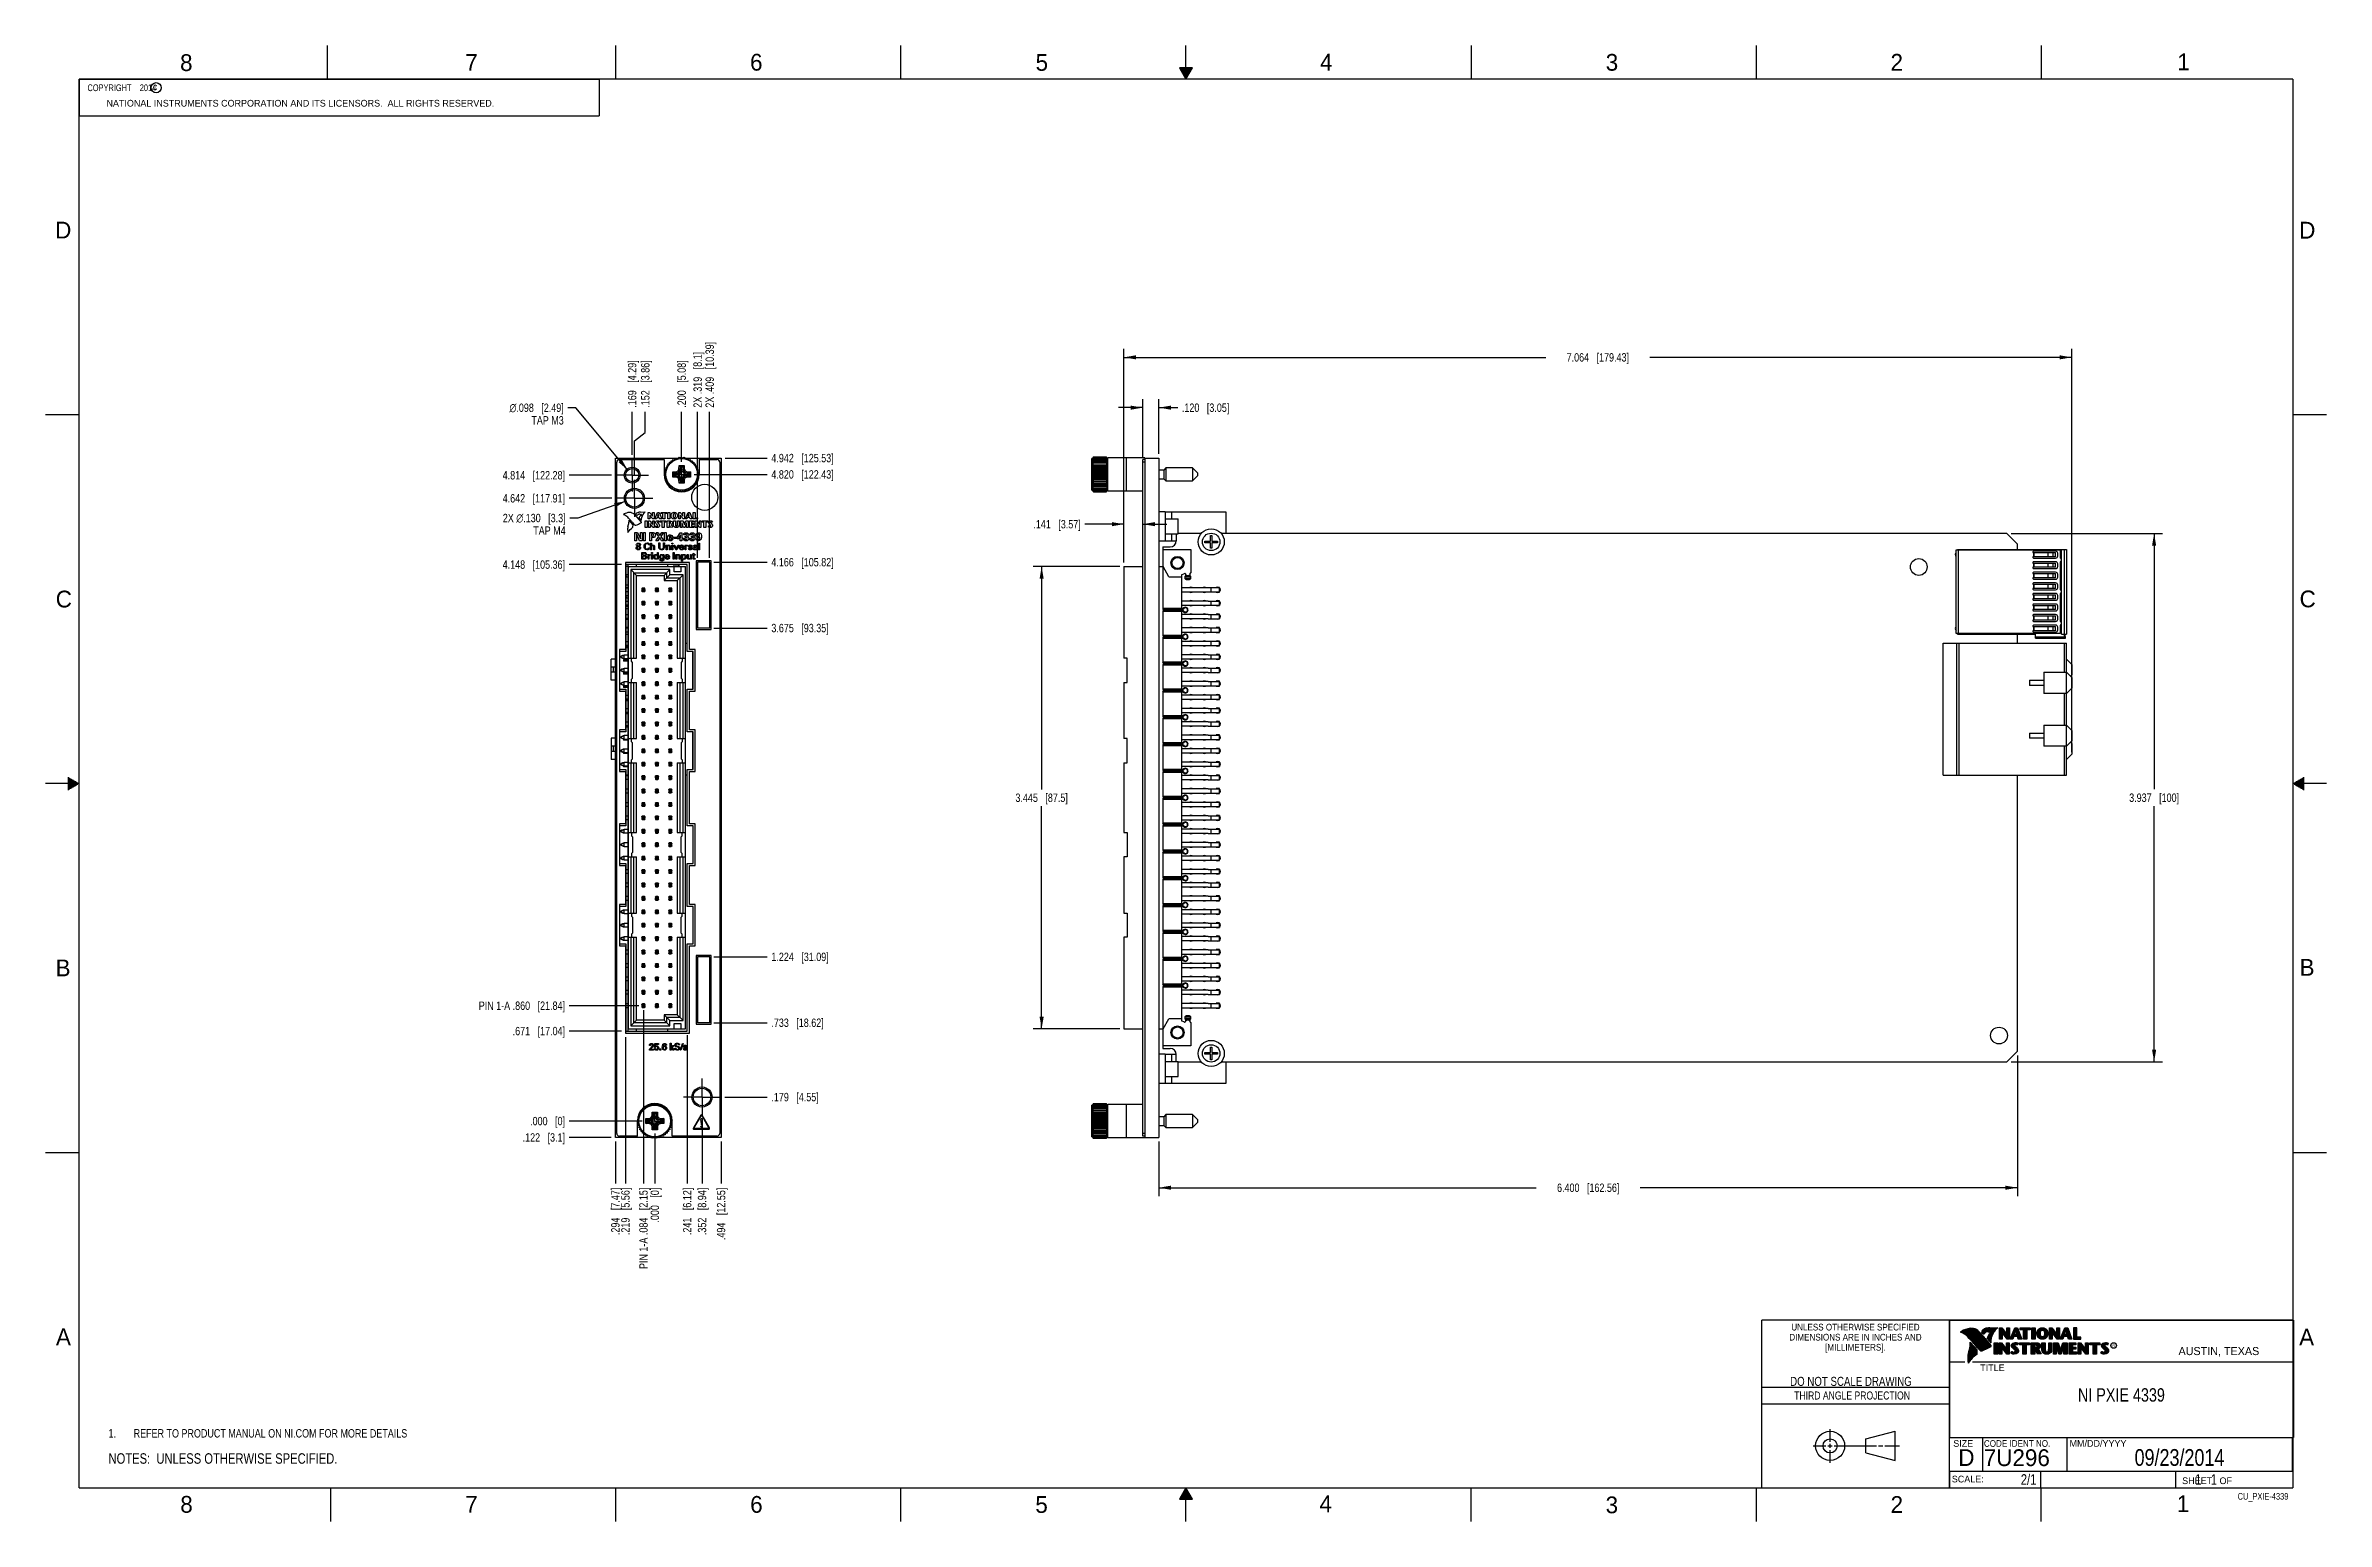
# Model space of a CAD drawing. Header units: inches. Extents: x 0 to 34, y 0 to 22.
import ezdxf

# ---------------------------------------------------------------- set-up
doc = ezdxf.new("R2010")
doc.units = ezdxf.units.IN
doc.header["$LTSCALE"] = 1.87
doc.header["$MEASUREMENT"] = 0
doc.linetypes.add('CENTER', pattern=[0.6, 0.375, -0.075, 0.075, -0.075])
doc.layers.get('0').update_dxf_attribs({"linetype": 'CONTINUOUS'})
for name, color, linetype in [('02___PRT_ALL_AXES', 7, 'CONTINUOUS'), ('DEFAULT_1', 7, 'CENTER'), ('DETAIL', 7, 'CONTINUOUS'), ('DIMENSIONS', 7, 'CONTINUOUS'), ('NOTE', 7, 'CONTINUOUS')]:
    doc.layers.add(name, color=color, linetype=linetype)
doc.styles.get("Standard").update_dxf_attribs({"font": 'txt', "width": 0.8})
doc.styles.add('TEXTSTYLE_1', font='gdt', dxfattribs={"width": 0.8})
doc.styles.add('TEXTSTYLE_2', font='txt')
doc.styles.add('TEXTSTYLE_3', font='txt', dxfattribs={"width": 0.9})
doc.dimstyles.new('DIMSTYLE_1', dxfattribs={"dimtxt": 0.125, "dimasz": 0.18, "dimexe": 0.125, "dimexo": 0.0625, "dimgap": 0.09, "dimtad": 0, "dimtih": 1, "dimtoh": 1, "dimdec": 3, "dimlfac": 0.5, "dimzin": 4, "dimdsep": 46, "dimtxsty": 'STANDARD', "dimblk": '_FILLED', "dimblk1": '_FILLED', "dimblk2": '_FILLED', "dimcen": 0.09, "dimadec": 0, "dimazin": 0, "dimtp": 0.001, "dimtm": 0.001, "dimtfac": 1, "dimtdec": 3, "dimtofl": 0, "dimtmove": 0, "dimatfit": 3, "dimldrblk": '_FILLED', "dimfxl": 1, "dimtolj": 1, "dimtzin": 4, "dimarcsym": 0})
doc.dimstyles.new('DIMSTYLE_2', dxfattribs={"dimtxt": 0.125, "dimasz": 0.18, "dimexe": 0.125, "dimexo": 0.0625, "dimgap": 0.09, "dimtad": 0, "dimtih": 1, "dimtoh": 1, "dimdec": 3, "dimlfac": 0.5, "dimzin": 4, "dimdsep": 46, "dimtxsty": 'STANDARD', "dimblk": '_FILLED', "dimblk1": '_FILLED', "dimblk2": '_FILLED', "dimcen": 0.09, "dimadec": 0, "dimazin": 0, "dimtp": 0.001, "dimtm": 0.001, "dimtfac": 1, "dimtdec": 3, "dimtmove": 0, "dimatfit": 2, "dimldrblk": '_FILLED', "dimfxl": 1, "dimtolj": 1, "dimtzin": 4, "dimarcsym": 0})
doc.dimstyles.new('DIMSTYLE_3', dxfattribs={"dimtxt": 0.125, "dimasz": 0.18, "dimexe": 0.125, "dimexo": 0.0625, "dimgap": 0.0625, "dimtad": 0, "dimtih": 1, "dimtoh": 1, "dimdec": 3, "dimlfac": 0.5, "dimzin": 4, "dimdsep": 46, "dimtxsty": 'STANDARD', "dimblk": '_FILLED', "dimblk1": '_FILLED', "dimblk2": '_FILLED', "dimcen": 0.09, "dimadec": 0, "dimazin": 0, "dimtp": 0.001, "dimtm": 0.001, "dimtfac": 1, "dimtdec": 3, "dimtofl": 0, "dimtmove": 0, "dimatfit": 3, "dimldrblk": '_FILLED', "dimfxl": 1, "dimtolj": 1, "dimtzin": 4, "dimarcsym": 0})

msp = doc.modelspace()

# ---------------------------------------------------------------- texts
at = {"color": 2, "linetype": 'CONTINUOUS', "line_spacing_factor": 0.9}
for s, insert, char_height, width, attachment_point, style in [('8', (2.0046, 21.8713), 0.25, 0.25, 1, 'TEXTSTYLE_2'), ('7', (6.2556, 21.8743), 0.25, 0.25, 1, 'TEXTSTYLE_2'), ('6', (10.5012, 21.8772), 0.25, 0.25, 1, 'TEXTSTYLE_2'), ('5', (14.7577, 21.8747), 0.25, 0.25, 1, 'TEXTSTYLE_2'), ('4', (18.9977, 21.8777), 0.25, 0.25, 1, 'TEXTSTYLE_2'), ('3', (23.257, 21.8759), 0.25, 0.25, 1, 'TEXTSTYLE_2'), ('2', (27.5025, 21.8762), 0.25, 0.25, 1, 'TEXTSTYLE_2'), ('1', (31.7781, 21.8826), 0.25, 0.25, 1, 'TEXTSTYLE_2'), ('NATIONAL INSTRUMENTS CORPORATION AND ITS LICENSORS.  ALL RIGHTS RESERVED.', (0.9071, 21.1911), 0.1, 7.3, 1, 'TEXTSTYLE_2'), ('c', (1.599, 21.4388), 0.1, 0.1, 1, 'TEXTSTYLE_2'), ('D', (0.1424, 19.375), 0.25, 0.25, 1, 'TEXTSTYLE_2'), ('D', (33.5947, 19.3736), 0.25, 0.25, 1, 'TEXTSTYLE_2'), ('C', (0.1508, 13.8746), 0.25, 0.25, 1, 'TEXTSTYLE_2'), ('C', (33.6004, 13.8767), 0.25, 0.25, 1, 'TEXTSTYLE_2'), ('B', (0.1484, 8.3757), 0.25, 0.25, 1, 'TEXTSTYLE_2'), ('B', (33.6006, 8.3845), 0.25, 0.25, 1, 'TEXTSTYLE_2'), ('A', (0.1541, 2.8761), 0.25, 0.25, 1, 'TEXTSTYLE_2'), ('DIMENSIONS ARE IN INCHES AND', (26.9799, 2.7959), 0.1, 2.52, 2, 'TEXTSTYLE_3'), ('UNLESS OTHERWISE SPECIFIED', (26.9799, 2.9459), 0.1, 2.34, 2, 'TEXTSTYLE_3'), ('A', (33.5939, 2.8728), 0.25, 0.25, 1, 'TEXTSTYLE_2'), ('[MILLIMETERS].', (26.9799, 2.6459), 0.1, 1.26, 2, 'TEXTSTYLE_3'), ('R', (30.8076, 2.6413), 0.042, 0.041979, 1, 'TEXTSTYLE_2'), ('AUSTIN, TEXAS', (31.7957, 2.599), 0.12, 1.56, 1, 'TEXTSTYLE_2'), ('TITLE', (28.8397, 2.3397), 0.1, 0.5, 1, 'TEXTSTYLE_2'), ('SIZE', (28.4379, 1.2118), 0.1, 0.4, 1, 'TEXTSTYLE_2'), ('CODE IDENT NO.', (28.8949, 1.2115), 0.1, 1.26, 1, 'TEXTSTYLE_3'), ('MM/DD/YYYY', (30.1721, 1.2121), 0.1, 1, 1, 'TEXTSTYLE_2'), ('SCALE:', (28.4164, 0.6806), 0.1, 0.6, 1, 'TEXTSTYLE_2'), ('8', (2.0074, 0.3791), 0.25, 0.25, 1, 'TEXTSTYLE_2'), ('7', (6.2553, 0.3787), 0.25, 0.25, 1, 'TEXTSTYLE_2'), ('6', (10.5033, 0.3784), 0.25, 0.25, 1, 'TEXTSTYLE_2'), ('5', (14.754, 0.3762), 0.25, 0.25, 1, 'TEXTSTYLE_2'), ('4', (18.9884, 0.3869), 0.25, 0.25, 1, 'TEXTSTYLE_2'), ('3', (23.2555, 0.371), 0.25, 0.25, 1, 'TEXTSTYLE_2'), ('2', (27.5035, 0.3763), 0.25, 0.25, 1, 'TEXTSTYLE_2'), ('1', (31.7706, 0.389), 0.25, 0.25, 1, 'TEXTSTYLE_2'), ('SHEET   OF', (31.8499, 0.6557), 0.1, 1, 1, 'TEXTSTYLE_2')]:
    msp.add_mtext(s, dxfattribs=dict(at, insert=insert, char_height=char_height, width=width, attachment_point=attachment_point, style=style))
at = {"color": 7, "linetype": 'CONTINUOUS', "insert": (26.9127, 2.1549), "char_height": 0.135, "width": 2.16, "attachment_point": 2, "line_spacing_factor": 0.9}
msp.add_mtext('DO NOT SCALE DRAWING', dxfattribs=at)
at = {"color": 2, "linetype": 'CONTINUOUS', "insert": (26.9296, 1.9368), "char_height": 0.12, "width": 2.112, "attachment_point": 2, "line_spacing_factor": 0.9}
msp.add_mtext('THIRD ANGLE PROJECTION', dxfattribs=at)
at = {"color": 7, "linetype": 'CONTINUOUS', "char_height": 0.25, "attachment_point": 1, "line_spacing_factor": 0.9, "style": 'TEXTSTYLE_2'}
for s, insert, width in [('D  ', (28.5128, 1.0764), 0.75), ('7U296', (28.8928, 1.0745), 1.25)]:
    msp.add_mtext(s, dxfattribs=dict(at, insert=insert, width=width))
at = {"layer": 'DETAIL', "color": 2, "linetype": 'CONTINUOUS', "char_height": 0.1, "line_spacing_factor": 0.9}
for s, insert, width, attachment_point in [('  COPYRIGHT    2014', (0.5625, 21.4219), 1.52, 1), ('CU_PXIE-4339', (33.4328, 0.4236), 0.96, 3)]:
    msp.add_mtext(s, dxfattribs=dict(at, insert=insert, width=width, attachment_point=attachment_point))
at = {"layer": 'DETAIL', "color": 7, "linetype": 'CONTINUOUS', "char_height": 0.15625, "line_spacing_factor": 0.9}
for s, insert, width, attachment_point in [('2/1', (29.677, 0.7032), 0.375, 3), ('     1   1', (31.8125, 0.7031), 1.25, 1)]:
    msp.add_mtext(s, dxfattribs=dict(at, insert=insert, width=width, attachment_point=attachment_point))
at = {"layer": 'NOTE', "color": 7, "linetype": 'CONTINUOUS', "attachment_point": 2, "line_spacing_factor": 0.9}
for s, insert, char_height, width in [('NI PXIE 4339\\P ', (30.9443, 1.9853), 0.2, 1.92), ('09/23/2014', (31.81, 1.078), 0.25, 2)]:
    msp.add_mtext(s, dxfattribs=dict(at, insert=insert, char_height=char_height, width=width))

# ---------------------------------------------------------------- blocks, each defined once
blk = doc.blocks.new('SYMBOL_3_BL0', base_point=(3.625, 1.312))
at = {"color": 2, "linetype": 'CONTINUOUS', "width": 0.8}
for s, p in [('1.', (0.938, 1.25)), ('REFER TO PRODUCT MANUAL ON NI.COM FOR MORE DETAILS', (1.312, 1.25))]:
    blk.add_text(s, height=0.125, dxfattribs=at).set_placement(p)
blk = doc.blocks.new('*D0')
at = {"layer": 'DIMENSIONS', "color": 2, "linetype": 'CONTINUOUS'}
blk.add_line((8.493, 5.661), (8.493, 5.036), dxfattribs=at)
at = {"layer": 'DIMENSIONS', "color": 2, "linetype": 'CONTINUOUS', "insert": (8.431, 4.974), "char_height": 0.125, "width": 1.125, "attachment_point": 3, "rotation": 90, "line_spacing_factor": 0.9}
blk.add_mtext('.294{\\Ftxt.shx;\\W1.000000;\\H0.125000; }[7.47]', dxfattribs=at)
blk = doc.blocks.new('_FILLED')
at = {"color": 0, "linetype": 'BYBLOCK'}
blk.add_solid([(0, 0), (-1, 0.17), (-1, -0.17)], dxfattribs=at)
blk = doc.blocks.new('*D1')
at = {"layer": 'DIMENSIONS', "color": 2, "linetype": 'CONTINUOUS'}
blk.add_line((9.081, 5.78), (9.081, 5.036), dxfattribs=at)
at = {"layer": 'DIMENSIONS', "color": 2, "linetype": 'CONTINUOUS', "insert": (9.019, 4.974), "char_height": 0.125, "width": 0.825, "attachment_point": 3, "rotation": 90, "line_spacing_factor": 0.9}
blk.add_mtext('.000{\\Ftxt.shx;\\W1.000000;\\H0.125000; }[0]', dxfattribs=at)
blk = doc.blocks.new('*D2')
at = {"layer": 'DIMENSIONS', "color": 2, "linetype": 'CONTINUOUS'}
blk.add_line((8.643, 7.217), (8.643, 5.036), dxfattribs=at)
at = {"layer": 'DIMENSIONS', "color": 2, "linetype": 'CONTINUOUS', "insert": (8.581, 4.974), "char_height": 0.125, "width": 1.125, "attachment_point": 3, "rotation": 90, "line_spacing_factor": 0.9}
blk.add_mtext('.219{\\Ftxt.shx;\\W1.000000;\\H0.125000; }[5.56]', dxfattribs=at)
blk = doc.blocks.new('*D3')
at = {"layer": 'DIMENSIONS', "color": 2, "linetype": 'CONTINUOUS'}
blk.add_line((9.785, 5.988), (9.785, 5.036), dxfattribs=at)
at = {"layer": 'DIMENSIONS', "color": 2, "linetype": 'CONTINUOUS', "insert": (9.723, 4.974), "char_height": 0.125, "width": 1.125, "attachment_point": 3, "rotation": 90, "line_spacing_factor": 0.9}
blk.add_mtext('.352{\\Ftxt.shx;\\W1.000000;\\H0.125000; }[8.94]', dxfattribs=at)
blk = doc.blocks.new('*D4')
at = {"layer": 'DIMENSIONS', "color": 2, "linetype": 'CONTINUOUS'}
blk.add_line((10.069, 5.661), (10.069, 5.036), dxfattribs=at)
at = {"layer": 'DIMENSIONS', "color": 2, "linetype": 'CONTINUOUS', "insert": (10.007, 4.974), "char_height": 0.125, "width": 1.225, "attachment_point": 3, "rotation": 90, "line_spacing_factor": 0.9}
blk.add_mtext('.494{\\Ftxt.shx;\\W1.000000;\\H0.125000; }[12.55]', dxfattribs=at)
blk = doc.blocks.new('*D5')
at = {"layer": 'DIMENSIONS', "color": 2, "linetype": 'CONTINUOUS'}
blk.add_line((9.563, 7.247), (9.563, 5.036), dxfattribs=at)
at = {"layer": 'DIMENSIONS', "color": 2, "linetype": 'CONTINUOUS', "insert": (9.501, 4.974), "char_height": 0.125, "width": 1.125, "attachment_point": 3, "rotation": 90, "line_spacing_factor": 0.9}
blk.add_mtext('.241{\\Ftxt.shx;\\W1.000000;\\H0.125000; }[6.12]', dxfattribs=at)
blk = doc.blocks.new('*D6')
at = {"layer": 'DIMENSIONS', "color": 2, "linetype": 'CONTINUOUS'}
blk.add_line((8.912, 7.621), (8.912, 5.036), dxfattribs=at)
at = {"layer": 'DIMENSIONS', "color": 2, "linetype": 'CONTINUOUS', "insert": (8.85, 4.974), "char_height": 0.125, "width": 1.925, "attachment_point": 3, "rotation": 90, "line_spacing_factor": 0.9}
blk.add_mtext('PIN 1-A .084{\\Ftxt.shx;\\W1.000000;\\H0.125000; }[2.15]', dxfattribs=at)
blk = doc.blocks.new('*D7')
at = {"layer": 'DIMENSIONS', "color": 2, "linetype": 'CONTINUOUS'}
blk.add_line((8.743, 15.901), (8.743, 16.539), dxfattribs=at)
at = {"layer": 'DIMENSIONS', "color": 2, "linetype": 'CONTINUOUS', "insert": (8.681, 16.602), "char_height": 0.125, "width": 1.125, "attachment_point": 1, "rotation": 90, "line_spacing_factor": 0.9}
blk.add_mtext('.169{\\Ftxt.shx;\\W1.000000;\\H0.125000; }[4.29]', dxfattribs=at)
blk = doc.blocks.new('*D8')
at = {"layer": 'DIMENSIONS', "color": 2, "linetype": 'CONTINUOUS'}
for p, q in [((8.94, 16.234), (8.94, 16.539)), ((8.777, 16.107), (8.94, 16.234)), ((8.777, 15.589), (8.777, 16.107))]:
    blk.add_line(p, q, dxfattribs=at)
at = {"layer": 'DIMENSIONS', "color": 2, "linetype": 'CONTINUOUS', "insert": (8.877, 16.602), "char_height": 0.125, "width": 1.125, "attachment_point": 1, "rotation": 90, "line_spacing_factor": 0.9}
blk.add_mtext('.152{\\Ftxt.shx;\\W1.000000;\\H0.125000; }[3.86]', dxfattribs=at)
blk = doc.blocks.new('*D9')
at = {"layer": 'DIMENSIONS', "color": 2, "linetype": 'CONTINUOUS'}
blk.add_line((9.481, 15.795), (9.481, 16.539), dxfattribs=at)
at = {"layer": 'DIMENSIONS', "color": 2, "linetype": 'CONTINUOUS', "insert": (9.419, 16.602), "char_height": 0.125, "width": 1.125, "attachment_point": 1, "rotation": 90, "line_spacing_factor": 0.9}
blk.add_mtext('.200{\\Ftxt.shx;\\W1.000000;\\H0.125000; }[5.08]', dxfattribs=at)
blk = doc.blocks.new('*D10')
at = {"layer": 'DIMENSIONS', "color": 2, "linetype": 'CONTINUOUS'}
blk.add_line((9.719, 14.362), (9.719, 16.539), dxfattribs=at)
at = {"layer": 'DIMENSIONS', "color": 2, "linetype": 'CONTINUOUS', "insert": (9.657, 16.602), "char_height": 0.125, "width": 1.325, "attachment_point": 1, "rotation": 90, "line_spacing_factor": 0.9}
blk.add_mtext('2X .319{\\Ftxt.shx;\\W1.000000;\\H0.125000; }[8.1]', dxfattribs=at)
blk = doc.blocks.new('*D11')
at = {"layer": 'DIMENSIONS', "color": 2, "linetype": 'CONTINUOUS'}
blk.add_line((9.899, 14.362), (9.899, 16.539), dxfattribs=at)
at = {"layer": 'DIMENSIONS', "color": 2, "linetype": 'CONTINUOUS', "insert": (9.837, 16.602), "char_height": 0.125, "width": 1.525, "attachment_point": 1, "rotation": 90, "line_spacing_factor": 0.9}
blk.add_mtext('2X .409{\\Ftxt.shx;\\W1.000000;\\H0.125000; }[10.39]', dxfattribs=at)
blk = doc.blocks.new('*D12')
at = {"layer": 'DIMENSIONS', "color": 2, "linetype": 'CONTINUOUS'}
for p, q in [((7.904, 16.602), (7.786, 16.602)), ((8.68, 15.671), (7.904, 16.602))]:
    blk.add_line(p, q, dxfattribs=at)
at = {"layer": 'DIMENSIONS', "color": 2, "linetype": 'CONTINUOUS', "xscale": 0.18, "yscale": 0.18, "zscale": 0.18, "rotation": 309.8502142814}
blk.add_blockref('_FILLED', (8.68, 15.671), dxfattribs=at)
at = {"layer": 'DIMENSIONS', "color": 2, "linetype": 'CONTINUOUS', "insert": (7.724, 16.664), "char_height": 0.125, "width": 1.29167, "attachment_point": 3, "line_spacing_factor": 0.9, "style": 'TEXTSTYLE_1'}
blk.add_mtext('{\\Fgdt;n}\\Ftxt;.098{\\Ftxt.shx;\\W1.000000;\\H0.125000; }[2.49]\\PTAP M3', dxfattribs=at)
blk = doc.blocks.new('*D13')
at = {"layer": 'DIMENSIONS', "color": 2, "linetype": 'CONTINUOUS'}
for p, q in [((8.654, 15.209), (7.932, 14.957)), ((7.932, 14.957), (7.815, 14.957))]:
    blk.add_line(p, q, dxfattribs=at)
at = {"layer": 'DIMENSIONS', "color": 2, "linetype": 'CONTINUOUS', "xscale": 0.18, "yscale": 0.18, "zscale": 0.18, "rotation": 19.2337549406}
blk.add_blockref('_FILLED', (8.654, 15.209), dxfattribs=at)
at = {"layer": 'DIMENSIONS', "color": 2, "linetype": 'CONTINUOUS', "insert": (7.752, 15.02), "char_height": 0.125, "width": 1.49167, "attachment_point": 3, "line_spacing_factor": 0.9}
blk.add_mtext('2X \\Fgdt;{\\Fgdt;n}\\Ftxt;.130{\\Ftxt.shx;\\W1.000000;\\H0.125000; }[3.3]\\PTAP M4', dxfattribs=at)
blk = doc.blocks.new('*D14')
at = {"layer": 'DIMENSIONS', "color": 2, "linetype": 'CONTINUOUS'}
blk.add_line((8.431, 5.724), (7.806, 5.724), dxfattribs=at)
at = {"layer": 'DIMENSIONS', "color": 2, "linetype": 'CONTINUOUS', "insert": (7.743, 5.786), "char_height": 0.125, "width": 1.025, "attachment_point": 3, "line_spacing_factor": 0.9}
blk.add_mtext('.122{\\Ftxt.shx;\\W1.000000;\\H0.125000; }[3.1]', dxfattribs=at)
blk = doc.blocks.new('*D15')
at = {"layer": 'DIMENSIONS', "color": 2, "linetype": 'CONTINUOUS'}
blk.add_line((8.894, 5.968), (7.806, 5.968), dxfattribs=at)
at = {"layer": 'DIMENSIONS', "color": 2, "linetype": 'CONTINUOUS', "insert": (7.743, 6.03), "char_height": 0.125, "width": 0.825, "attachment_point": 3, "line_spacing_factor": 0.9}
blk.add_mtext('.000{\\Ftxt.shx;\\W1.000000;\\H0.125000; }[0]', dxfattribs=at)
blk = doc.blocks.new('*D16')
at = {"layer": 'DIMENSIONS', "color": 2, "linetype": 'CONTINUOUS'}
blk.add_line((8.585, 7.31), (7.806, 7.31), dxfattribs=at)
at = {"layer": 'DIMENSIONS', "color": 2, "linetype": 'CONTINUOUS', "insert": (7.743, 7.372), "char_height": 0.125, "width": 1.225, "attachment_point": 3, "line_spacing_factor": 0.9}
blk.add_mtext('.671{\\Ftxt.shx;\\W1.000000;\\H0.125000; }[17.04]', dxfattribs=at)
blk = doc.blocks.new('*D17')
at = {"layer": 'DIMENSIONS', "color": 2, "linetype": 'CONTINUOUS'}
blk.add_line((8.842, 7.688), (7.806, 7.688), dxfattribs=at)
at = {"layer": 'DIMENSIONS', "color": 2, "linetype": 'CONTINUOUS', "insert": (7.743, 7.75), "char_height": 0.125, "width": 2.025, "attachment_point": 3, "line_spacing_factor": 0.9}
blk.add_mtext('PIN 1-A .860{\\Ftxt.shx;\\W1.000000;\\H0.125000; }[21.84]', dxfattribs=at)
blk = doc.blocks.new('*D18')
at = {"layer": 'DIMENSIONS', "color": 2, "linetype": 'CONTINUOUS'}
blk.add_line((8.585, 14.264), (7.806, 14.264), dxfattribs=at)
at = {"layer": 'DIMENSIONS', "color": 2, "linetype": 'CONTINUOUS', "insert": (7.743, 14.326), "char_height": 0.125, "width": 1.425, "attachment_point": 3, "line_spacing_factor": 0.9}
blk.add_mtext('4.148{\\Ftxt.shx;\\W1.000000;\\H0.125000; }[105.36]', dxfattribs=at)
blk = doc.blocks.new('*D19')
at = {"layer": 'DIMENSIONS', "color": 2, "linetype": 'CONTINUOUS'}
blk.add_line((8.44, 15.252), (7.806, 15.252), dxfattribs=at)
at = {"layer": 'DIMENSIONS', "color": 2, "linetype": 'CONTINUOUS', "insert": (7.743, 15.314), "char_height": 0.125, "width": 1.425, "attachment_point": 3, "line_spacing_factor": 0.9}
blk.add_mtext('4.642{\\Ftxt.shx;\\W1.000000;\\H0.125000; }[117.91]', dxfattribs=at)
blk = doc.blocks.new('*D20')
at = {"layer": 'DIMENSIONS', "color": 2, "linetype": 'CONTINUOUS'}
blk.add_line((8.438, 15.596), (7.806, 15.596), dxfattribs=at)
at = {"layer": 'DIMENSIONS', "color": 2, "linetype": 'CONTINUOUS', "insert": (7.743, 15.658), "char_height": 0.125, "width": 1.425, "attachment_point": 3, "line_spacing_factor": 0.9}
blk.add_mtext('4.814{\\Ftxt.shx;\\W1.000000;\\H0.125000; }[122.28]', dxfattribs=at)
blk = doc.blocks.new('*D21')
at = {"layer": 'DIMENSIONS', "color": 2, "linetype": 'CONTINUOUS'}
blk.add_line((10.132, 15.852), (10.757, 15.852), dxfattribs=at)
at = {"layer": 'DIMENSIONS', "color": 2, "linetype": 'CONTINUOUS', "insert": (10.819, 15.914), "char_height": 0.125, "width": 1.425, "attachment_point": 1, "line_spacing_factor": 0.9}
blk.add_mtext('4.942{\\Ftxt.shx;\\W1.000000;\\H0.125000; }[125.53]', dxfattribs=at)
blk = doc.blocks.new('*D22')
at = {"layer": 'DIMENSIONS', "color": 2, "linetype": 'CONTINUOUS'}
blk.add_line((9.669, 15.608), (10.757, 15.608), dxfattribs=at)
at = {"layer": 'DIMENSIONS', "color": 2, "linetype": 'CONTINUOUS', "insert": (10.819, 15.67), "char_height": 0.125, "width": 1.425, "attachment_point": 1, "line_spacing_factor": 0.9}
blk.add_mtext('4.820{\\Ftxt.shx;\\W1.000000;\\H0.125000; }[122.43]', dxfattribs=at)
blk = doc.blocks.new('*D23')
at = {"layer": 'DIMENSIONS', "color": 2, "linetype": 'CONTINUOUS'}
blk.add_line((9.962, 14.3), (10.757, 14.3), dxfattribs=at)
at = {"layer": 'DIMENSIONS', "color": 2, "linetype": 'CONTINUOUS', "insert": (10.819, 14.362), "char_height": 0.125, "width": 1.425, "attachment_point": 1, "line_spacing_factor": 0.9}
blk.add_mtext('4.166{\\Ftxt.shx;\\W1.000000;\\H0.125000; }[105.82]', dxfattribs=at)
blk = doc.blocks.new('*D24')
at = {"layer": 'DIMENSIONS', "color": 2, "linetype": 'CONTINUOUS'}
blk.add_line((9.962, 13.318), (10.757, 13.318), dxfattribs=at)
at = {"layer": 'DIMENSIONS', "color": 2, "linetype": 'CONTINUOUS', "insert": (10.819, 13.38), "char_height": 0.125, "width": 1.325, "attachment_point": 1, "line_spacing_factor": 0.9}
blk.add_mtext('3.675{\\Ftxt.shx;\\W1.000000;\\H0.125000; }[93.35]', dxfattribs=at)
blk = doc.blocks.new('*D25')
at = {"layer": 'DIMENSIONS', "color": 2, "linetype": 'CONTINUOUS'}
blk.add_line((9.962, 8.416), (10.757, 8.416), dxfattribs=at)
at = {"layer": 'DIMENSIONS', "color": 2, "linetype": 'CONTINUOUS', "insert": (10.819, 8.478), "char_height": 0.125, "width": 1.325, "attachment_point": 1, "line_spacing_factor": 0.9}
blk.add_mtext('1.224{\\Ftxt.shx;\\W1.000000;\\H0.125000; }[31.09]', dxfattribs=at)
blk = doc.blocks.new('*D26')
at = {"layer": 'DIMENSIONS', "color": 2, "linetype": 'CONTINUOUS'}
blk.add_line((9.962, 7.434), (10.757, 7.434), dxfattribs=at)
at = {"layer": 'DIMENSIONS', "color": 2, "linetype": 'CONTINUOUS', "insert": (10.819, 7.496), "char_height": 0.125, "width": 1.225, "attachment_point": 1, "line_spacing_factor": 0.9}
blk.add_mtext('.733{\\Ftxt.shx;\\W1.000000;\\H0.125000; }[18.62]', dxfattribs=at)
blk = doc.blocks.new('*D27')
at = {"layer": 'DIMENSIONS', "color": 2, "linetype": 'CONTINUOUS'}
blk.add_line((10.123, 6.326), (10.757, 6.326), dxfattribs=at)
at = {"layer": 'DIMENSIONS', "color": 2, "linetype": 'CONTINUOUS', "insert": (10.819, 6.388), "char_height": 0.125, "width": 1.125, "attachment_point": 1, "line_spacing_factor": 0.9}
blk.add_mtext('.179{\\Ftxt.shx;\\W1.000000;\\H0.125000; }[4.55]', dxfattribs=at)
blk = doc.blocks.new('*D28')
at = {"layer": 'DIMENSIONS', "color": 2, "linetype": 'CONTINUOUS'}
for p, q in [((16.012, 14.233), (14.723, 14.233)), ((14.848, 14.233), (14.848, 10.913)), ((14.848, 7.343), (14.848, 10.663)), ((16.012, 7.343), (14.723, 7.343))]:
    blk.add_line(p, q, dxfattribs=at)
at = {"layer": 'DIMENSIONS', "color": 2, "linetype": 'CONTINUOUS', "xscale": 0.18, "yscale": 0.18, "zscale": 0.18}
for p, rotation in [((14.848, 14.233), 90), ((14.848, 7.343), 270)]:
    blk.add_blockref('_FILLED', p, dxfattribs=dict(at, rotation=rotation))
at = {"layer": 'DIMENSIONS', "color": 2, "linetype": 'CONTINUOUS', "insert": (14.848, 10.85), "char_height": 0.125, "width": 1.225, "attachment_point": 2, "line_spacing_factor": 0.9}
blk.add_mtext('3.445{\\Ftxt.shx;\\W1.000000;\\H0.125000; }[87.5]', dxfattribs=at)
blk = doc.blocks.new('*D29')
at = {"layer": 'DIMENSIONS', "color": 2, "linetype": 'CONTINUOUS'}
for p, q in [((16.356, 15.854), (16.356, 16.728)), ((16.596, 15.914), (16.596, 16.728)), ((16.356, 16.603), (15.996, 16.603)), ((16.596, 16.603), (16.876, 16.603))]:
    blk.add_line(p, q, dxfattribs=at)
at = {"layer": 'DIMENSIONS', "color": 2, "linetype": 'CONTINUOUS', "xscale": 0.18, "yscale": 0.18, "zscale": 0.18}
blk.add_blockref('_FILLED', (16.356, 16.603), dxfattribs=at)
at = {"layer": 'DIMENSIONS', "color": 2, "linetype": 'CONTINUOUS', "xscale": 0.18, "yscale": 0.18, "zscale": 0.18, "rotation": 180}
blk.add_blockref('_FILLED', (16.596, 16.603), dxfattribs=at)
at = {"layer": 'DIMENSIONS', "color": 2, "linetype": 'CONTINUOUS', "insert": (16.939, 16.665), "char_height": 0.125, "width": 1.125, "attachment_point": 1, "line_spacing_factor": 0.9}
blk.add_mtext('.120{\\Ftxt.shx;\\W1.000000;\\H0.125000; }[3.05]', dxfattribs=at)
blk = doc.blocks.new('*D30')
at = {"layer": 'DIMENSIONS', "color": 2, "linetype": 'CONTINUOUS'}
for p, q in [((16.075, 14.295), (16.075, 14.991)), ((16.075, 14.866), (15.494, 14.866)), ((16.356, 14.866), (16.716, 14.866))]:
    blk.add_line(p, q, dxfattribs=at)
at = {"layer": 'DIMENSIONS', "color": 2, "linetype": 'CONTINUOUS', "xscale": 0.18, "yscale": 0.18, "zscale": 0.18}
blk.add_blockref('_FILLED', (16.075, 14.866), dxfattribs=at)
at = {"layer": 'DIMENSIONS', "color": 2, "linetype": 'CONTINUOUS', "xscale": 0.18, "yscale": 0.18, "zscale": 0.18, "rotation": 180}
blk.add_blockref('_FILLED', (16.356, 14.866), dxfattribs=at)
at = {"layer": 'DIMENSIONS', "color": 2, "linetype": 'CONTINUOUS', "insert": (15.431, 14.928), "char_height": 0.125, "width": 1.125, "attachment_point": 3, "line_spacing_factor": 0.9}
blk.add_mtext('.141{\\Ftxt.shx;\\W1.000000;\\H0.125000; }[3.57]', dxfattribs=at)
blk = doc.blocks.new('*D31')
at = {"layer": 'DIMENSIONS', "color": 2, "linetype": 'CONTINUOUS'}
for p, q in [((29.3, 14.726), (31.557, 14.726)), ((31.432, 14.726), (31.432, 10.914)), ((31.432, 6.852), (31.432, 10.664)), ((29.3, 6.852), (31.557, 6.852))]:
    blk.add_line(p, q, dxfattribs=at)
at = {"layer": 'DIMENSIONS', "color": 2, "linetype": 'CONTINUOUS', "xscale": 0.18, "yscale": 0.18, "zscale": 0.18}
for p, rotation in [((31.432, 14.726), 90), ((31.432, 6.852), 270)]:
    blk.add_blockref('_FILLED', p, dxfattribs=dict(at, rotation=rotation))
at = {"layer": 'DIMENSIONS', "color": 2, "linetype": 'CONTINUOUS', "insert": (31.432, 10.851), "char_height": 0.125, "width": 1.125, "attachment_point": 2, "line_spacing_factor": 0.9}
blk.add_mtext('3.937{\\Ftxt.shx;\\W1.000000;\\H0.125000; }[100]', dxfattribs=at)
blk = doc.blocks.new('*D32')
at = {"layer": 'DIMENSIONS', "color": 2, "linetype": 'CONTINUOUS'}
for p, q in [((29.396, 6.947), (29.396, 4.849)), ((16.596, 5.661), (16.596, 4.849)), ((16.596, 4.974), (22.221, 4.974)), ((29.396, 4.974), (23.771, 4.974))]:
    blk.add_line(p, q, dxfattribs=at)
at = {"layer": 'DIMENSIONS', "color": 2, "linetype": 'CONTINUOUS', "xscale": 0.18, "yscale": 0.18, "zscale": 0.18, "rotation": 180}
blk.add_blockref('_FILLED', (16.596, 4.974), dxfattribs=at)
at = {"layer": 'DIMENSIONS', "color": 2, "linetype": 'CONTINUOUS', "xscale": 0.18, "yscale": 0.18, "zscale": 0.18}
blk.add_blockref('_FILLED', (29.396, 4.974), dxfattribs=at)
at = {"layer": 'DIMENSIONS', "color": 2, "linetype": 'CONTINUOUS', "insert": (22.996, 5.036), "char_height": 0.125, "width": 1.425, "attachment_point": 2, "line_spacing_factor": 0.9}
blk.add_mtext('6.400{\\Ftxt.shx;\\W1.000000;\\H0.125000; }[162.56]', dxfattribs=at)
blk = doc.blocks.new('*D33')
at = {"layer": 'DIMENSIONS', "color": 2, "linetype": 'CONTINUOUS'}
for p, q in [((16.075, 14.295), (16.075, 17.478)), ((16.075, 17.353), (22.364, 17.353)), ((30.203, 17.353), (23.914, 17.353)), ((30.203, 11.466), (30.203, 17.478))]:
    blk.add_line(p, q, dxfattribs=at)
at = {"layer": 'DIMENSIONS', "color": 2, "linetype": 'CONTINUOUS', "xscale": 0.18, "yscale": 0.18, "zscale": 0.18, "rotation": 180}
blk.add_blockref('_FILLED', (16.075, 17.353), dxfattribs=at)
at = {"layer": 'DIMENSIONS', "color": 2, "linetype": 'CONTINUOUS', "xscale": 0.18, "yscale": 0.18, "zscale": 0.18}
blk.add_blockref('_FILLED', (30.203, 17.353), dxfattribs=at)
at = {"layer": 'DIMENSIONS', "color": 2, "linetype": 'CONTINUOUS', "insert": (23.139, 17.415), "char_height": 0.125, "width": 1.425, "attachment_point": 2, "line_spacing_factor": 0.9}
blk.add_mtext('7.064{\\Ftxt.shx;\\W1.000000;\\H0.125000; }[179.43]', dxfattribs=at)
blk = doc.blocks.new('SYMBOL_4_BL1', base_point=(3.1215, 0.9375))
at = {"layer": 'DETAIL', "color": 2, "linetype": 'CONTINUOUS', "width": 0.8}
blk.add_text('NOTES:  UNLESS OTHERWISE SPECIFIED.', height=0.156, dxfattribs=at).set_placement((0.9375, 0.8595))

# ---------------------------------------------------------------- dimensions: what is measured, and where the dimension line sits
at = {"layer": 'DIMENSIONS', "color": 2, "linetype": 'CONTINUOUS'}
for feature_location, offset, dtype, origin, text, picture, middle in [((9.8992, 14.3624), (0, 2.177), 1, (9.0812, 14.2999), '2X <>', '*D11', (9.8992, 17.3644)), ((9.7192, 14.3624), (0, 2.177), 1, (9.0812, 14.2999), '2X <>', '*D10', (9.7192, 17.2644)), ((8.8418, 7.6879), (-1.0361, 0), 0, (8.9043, 5.9679), 'PIN 1-A <>', '*D17', (6.7307, 7.6879)), ((8.91219, 7.62113), (0, -2.58474), 1, (9.08117, 7.68363), 'PIN 1-A <>', '*D6', (8.91219, 4.01139))]:
    dim = msp.add_ordinate_dim(feature_location=feature_location, offset=offset, dtype=dtype, origin=origin, text=text, dimstyle='DIMSTYLE_1', override={"dimtad": 1, "dimtih": 0, "dimtoh": 0}, dxfattribs=at)
    dim.commit()
    dim.dimension.update_dxf_attribs({"geometry": picture, "text_midpoint": middle})
for feature_location, offset, dtype, origin, picture, middle in [((8.7432, 15.9014), (0, 0.638), 1, (9.0812, 15.8389), '*D7', (8.7432, 17.1644)), ((8.7772, 15.5894), (0.1625, 0.95), 0, (9.0812, 15.5269), '*D8', (8.9397, 17.1644)), ((9.4812, 15.7954), (0, 0.744), 1, (9.0812, 15.7329), '*D9', (9.4812, 17.1644)), ((8.4377, 15.5959), (-0.632, 0), 0, (8.5002, 5.9679), '*D20', (7.0307, 15.5959)), ((9.6687, 15.6079), (1.088, 0), 0, (9.6062, 5.9679), '*D22', (11.5317, 15.6079)), ((10.1317, 15.8519), (0.625, 0), 0, (10.0692, 5.9679), '*D21', (11.5317, 15.8519)), ((8.4397, 15.2519), (-0.634, 0), 0, (8.5022, 5.9679), '*D19', (7.0307, 15.2519)), ((8.5847, 14.2639), (-0.779, 0), 0, (8.6472, 5.9679), '*D18', (7.0307, 14.2639)), ((9.9617, 14.2999), (0.795, 0), 0, (9.8992, 5.9679), '*D23', (11.5317, 14.2999)), ((9.9617, 13.3179), (0.795, 0), 0, (9.8992, 5.9679), '*D24', (11.4817, 13.3179)), ((9.9617, 8.4159), (0.795, 0), 0, (9.8992, 5.9679), '*D25', (11.4817, 8.4159)), ((9.9617, 7.4339), (0.795, 0), 0, (9.8992, 5.9679), '*D26', (11.4317, 7.4339)), ((8.5847, 7.3099), (-0.779, 0), 0, (8.6472, 5.9679), '*D16', (7.1307, 7.3099)), ((8.6432, 7.2174), (0, -2.181), 1, (9.0812, 7.2799), '*D2', (8.6432, 4.4114)), ((9.5632, 7.2474), (0, -2.211), 1, (9.0812, 7.3099), '*D5', (9.5632, 4.4114)), ((10.1227, 6.3259), (0.634, 0), 0, (10.0602, 5.9679), '*D27', (11.3817, 6.3259)), ((8.4307, 5.7239), (-0.625, 0), 0, (8.9562, 5.9679), '*D14', (7.2307, 5.7239)), ((8.8936632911, 5.9678895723), (-1.087992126, 0), 0, (8.9561632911, 5.9678895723), '*D15', (7.3306711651, 5.9678895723)), ((8.4932, 5.6614), (0, -0.625), 1, (9.0812, 5.8429), '*D0', (8.4932, 4.4114)), ((9.0811711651, 5.7803816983), (0, -0.743992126), 1, (9.0811711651, 5.8428816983), '*D1', (9.0811711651, 4.5613895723)), ((9.7852, 5.9884), (0, -0.952), 1, (9.0812, 6.0509), '*D3', (9.7852, 4.4114)), ((10.0692, 5.6614), (0, -0.625), 1, (9.0812, 5.7239), '*D4', (10.0692, 4.3614))]:
    dim = msp.add_ordinate_dim(feature_location=feature_location, offset=offset, dtype=dtype, origin=origin, dimstyle='DIMSTYLE_1', override={"dimtad": 1, "dimtih": 0, "dimtoh": 0}, dxfattribs=at)
    dim.commit()
    dim.dimension.update_dxf_attribs({"geometry": picture, "text_midpoint": middle})
dim = msp.add_linear_dim(base=(30.2029, 17.3529), p1=(16.0745, 14.2328), p2=(30.2029, 11.4032), dimstyle='DIMSTYLE_3', dxfattribs=at)
dim.commit()
dim.dimension.update_dxf_attribs({"geometry": '*D33', "text_midpoint": (23.1387, 17.3529), "dimtype": 160})
for p1, p2, text, picture, middle in [((8.6804, 15.6711), (8.806, 15.5207), '%%c<>\\PTAP M3', '*D12', (7.0777, 16.4925)), ((8.6544, 15.2091), (8.8999, 15.2947), '2X %%c<>\\PTAP M4', '*D13', (7.0063, 14.8477))]:
    dim = msp.add_diameter_dim_2p(p1=p1, p2=p2, text=text, dimstyle='DIMSTYLE_2', override={"dimpost": '<>'}, dxfattribs=at)
    dim.commit()
    dim.dimension.update_dxf_attribs({"geometry": picture, "text_midpoint": middle, "dimtype": 163})
for base, p1, p2, angle, picture, middle in [((16.3557, 16.6029), (16.5957, 15.8519), (16.3557, 15.7919), 180, '*D29', (17.5013, 16.6029)), ((16.0745, 14.8657), (16.3557, 15.7919), (16.0745, 14.2328), 180, '*D30', (14.8686, 14.8657)), ((31.4315, 6.8519), (29.2377, 14.7259), (29.2377, 6.8519), 270, '*D31', (31.4315, 10.7889)), ((14.8482, 7.343), (16.0745, 14.2328), (16.0745, 7.343), 270, '*D28', (14.8482, 10.7879)), ((16.5957, 4.9739), (29.3957, 7.0099), (16.5957, 5.7239), 180, '*D32', (22.9957, 4.9739))]:
    dim = msp.add_linear_dim(base=base, p1=p1, p2=p2, angle=angle, dimstyle='DIMSTYLE_3', dxfattribs=at)
    dim.commit()
    dim.dimension.update_dxf_attribs({"geometry": picture, "text_midpoint": middle, "dimtype": 160})

# ---------------------------------------------------------------- linework, layer by layer
at = {"color": 2, "linetype": 'CONTINUOUS'}
for p, q in [((4.2, 21.5), (4.2, 22)), ((8.5, 21.5), (8.5, 22)), ((12.75, 21.5), (12.75, 22)), ((17, 21.5), (17, 22)), ((21.25, 22), (21.25, 21.5)), ((25.5, 22), (25.5, 21.5)), ((29.75, 22), (29.75, 21.5)), ((0.5, 21.5), (8.25, 21.5)), ((0.5, 21.5), (0.5, 20.9531)), ((8.25, 21.5), (8.25, 20.9531)), ((16.902, 21.6697), (17, 21.5)), ((17.098, 21.6697), (16.902, 21.6697)), ((16.9076, 21.66), (17.0924, 21.66)), ((16.9134, 21.65), (17.0866, 21.65)), ((16.9192, 21.64), (17.0808, 21.64)), ((16.925, 21.63), (17.0751, 21.63)), ((16.9307, 21.62), (17.0693, 21.62)), ((16.9365, 21.61), (17.0635, 21.61)), ((16.9423, 21.6), (17.0578, 21.6)), ((16.9481, 21.59), (17.052, 21.59)), ((16.9538, 21.58), (17.0462, 21.58)), ((16.9596, 21.57), (17.0404, 21.57)), ((16.9654, 21.56), (17.0347, 21.56)), ((16.9712, 21.55), (17.0289, 21.55)), ((16.9769, 21.54), (17.0231, 21.54)), ((16.9827, 21.53), (17.0173, 21.53)), ((16.9885, 21.52), (17.0116, 21.52)), ((16.9942, 21.51), (17.0058, 21.51)), ((17, 21.5), (17.098, 21.6697)), ((0.5, 20.9531), (8.25, 20.9531)), ((0, 16.5), (0.5, 16.5)), ((33.5, 16.5), (34, 16.5)), ((0.5, 11), (0, 11)), ((0.3303, 11.09), (0.3441, 11.09)), ((0.3303, 11.08), (0.3614, 11.08)), ((0.3303, 11.07), (0.3788, 11.07)), ((0.3303, 11.06), (0.3961, 11.06)), ((0.3303, 11.05), (0.4134, 11.05)), ((0.3303, 11.04), (0.4307, 11.04)), ((0.3303, 11.03), (0.448, 11.03)), ((0.3303, 11.02), (0.4654, 11.02)), ((0.3303, 11.01), (0.4827, 11.01)), ((0.3303, 10.99), (0.4827, 10.99)), ((0.3303, 10.98), (0.4654, 10.98)), ((0.3303, 10.97), (0.448, 10.97)), ((0.3303, 10.96), (0.4307, 10.96)), ((0.3303, 10.95), (0.4134, 10.95)), ((0.3303, 10.94), (0.3961, 10.94)), ((0.3303, 10.93), (0.3788, 10.93)), ((0.3303, 10.92), (0.3614, 10.92)), ((0.3303, 10.91), (0.3441, 10.91)), ((34, 11), (33.5, 11)), ((33.5173, 11.01), (33.6697, 11.01)), ((33.5173, 10.99), (33.6697, 10.99)), ((33.5347, 11.02), (33.6697, 11.02)), ((33.5347, 10.98), (33.6697, 10.98)), ((33.552, 11.03), (33.6697, 11.03)), ((33.552, 10.97), (33.6697, 10.97)), ((33.5693, 11.04), (33.6697, 11.04)), ((33.5693, 10.96), (33.6697, 10.96)), ((33.5866, 11.05), (33.6697, 11.05)), ((33.5866, 10.95), (33.6697, 10.95)), ((33.6039, 11.06), (33.6697, 11.06)), ((33.6039, 10.94), (33.6697, 10.94)), ((33.6213, 11.07), (33.6697, 11.07)), ((33.6213, 10.93), (33.6697, 10.93)), ((33.6386, 11.08), (33.6697, 11.08)), ((33.6386, 10.92), (33.6697, 10.92)), ((33.6559, 11.09), (33.6697, 11.09)), ((33.6559, 10.91), (33.6697, 10.91)), ((0, 5.5), (0.5, 5.5)), ((33.5, 5.5), (34, 5.5)), ((28.3793, 3.0003), (33.5093, 3.0003)), ((28.3793, 3.0003), (28.3793, 1.2503)), ((28.556, 2.8217), (28.556, 2.8246)), ((28.5629, 2.8193), (28.5629, 2.8291)), ((28.5698, 2.8166), (28.5698, 2.8333)), ((28.5766, 2.8137), (28.5766, 2.8374)), ((28.5835, 2.8105), (28.5835, 2.8412)), ((28.5904, 2.8071), (28.5904, 2.8449)), ((28.5972, 2.8034), (28.5972, 2.8479)), ((28.6041, 2.7994), (28.6041, 2.8508)), ((28.6109, 2.7952), (28.6109, 2.8535)), ((28.6178, 2.7906), (28.6178, 2.856)), ((28.6247, 2.7856), (28.6247, 2.8584)), ((28.6315, 2.7803), (28.6315, 2.8606)), ((28.6384, 2.7747), (28.6384, 2.8626)), ((28.6453, 2.7685), (28.6453, 2.8645)), ((28.6521, 2.762), (28.6521, 2.8662)), ((28.659, 2.7548), (28.659, 2.8679)), ((28.6659, 2.7474), (28.6659, 2.8695)), ((28.6727, 2.7398), (28.6727, 2.8708)), ((28.6796, 2.7323), (28.6796, 2.8719)), ((28.6865, 2.7247), (28.6865, 2.8727)), ((28.6933, 2.717), (28.6933, 2.8732)), ((28.7002, 2.7092), (28.7002, 2.8734)), ((28.707, 2.7014), (28.707, 2.8733)), ((28.7139, 2.6936), (28.7139, 2.873)), ((28.7208, 2.6856), (28.7208, 2.8724)), ((28.7276, 2.6776), (28.7276, 2.8716)), ((28.7345, 2.6696), (28.7345, 2.8704)), ((28.7414, 2.6615), (28.7414, 2.869)), ((28.7482, 2.6533), (28.7482, 2.8677)), ((28.7551, 2.6452), (28.7551, 2.8659)), ((28.762, 2.6372), (28.762, 2.8638)), ((28.7688, 2.6293), (28.7688, 2.8611)), ((28.7757, 2.6214), (28.7757, 2.858)), ((28.7826, 2.6137), (28.7826, 2.8543)), ((28.7894, 2.606), (28.7894, 2.8501)), ((28.7963, 2.5985), (28.7963, 2.8451)), ((28.8031, 2.591), (28.8031, 2.8394)), ((28.81, 2.5836), (28.81, 2.8328)), ((28.8169, 2.5762), (28.8169, 2.8253)), ((28.8237, 2.569), (28.8237, 2.8181)), ((28.8306, 2.5618), (28.8306, 2.8109)), ((28.8375, 2.5556), (28.8375, 2.8037)), ((28.8443, 2.5505), (28.8443, 2.7965)), ((28.8512, 2.5472), (28.8512, 2.7893)), ((28.8581, 2.5466), (28.8581, 2.782)), ((28.8865, 2.792), (28.8631, 2.8194)), ((28.8649, 2.5483), (28.8649, 2.7748)), ((28.8878, 2.7979), (28.8682, 2.8209)), ((28.8718, 2.8167), (28.8718, 2.8343)), ((28.8718, 2.5513), (28.8718, 2.7675)), ((28.8786, 2.8086), (28.8786, 2.8464)), ((28.8786, 2.5541), (28.8786, 2.7602)), ((28.8855, 2.8005), (28.8855, 2.854)), ((28.8855, 2.557), (28.8855, 2.7523)), ((28.8924, 2.8003), (28.8924, 2.8594)), ((28.8924, 2.5599), (28.8924, 2.744)), ((28.8992, 2.8044), (28.8992, 2.8634)), ((28.8992, 2.5628), (28.8992, 2.7357)), ((28.9061, 2.8094), (28.9061, 2.8668)), ((28.9061, 2.5659), (28.9061, 2.7274)), ((28.913, 2.8153), (28.913, 2.8696)), ((28.9198, 2.8223), (28.9198, 2.8719)), ((28.9267, 2.8275), (28.9267, 2.8737)), ((28.9336, 2.8311), (28.9336, 2.875)), ((28.9404, 2.8335), (28.9404, 2.8759)), ((28.962, 2.7048), (28.9438, 2.7257)), ((28.9473, 2.834), (28.9473, 2.8769)), ((28.9657, 2.7079), (28.9496, 2.7264)), ((28.9542, 2.8327), (28.9542, 2.8778)), ((28.9542, 2.7212), (28.9542, 2.7362)), ((28.961, 2.8306), (28.961, 2.8785)), ((28.961, 2.7133), (28.961, 2.7519)), ((28.9679, 2.8292), (28.9679, 2.8791)), ((28.9679, 2.7053), (28.9679, 2.7699)), ((28.9747, 2.8285), (28.9747, 2.8796)), ((28.9747, 2.697), (28.9747, 2.7823)), ((28.9816, 2.828), (28.9816, 2.88)), ((28.9816, 2.689), (28.9816, 2.7889)), ((28.9844, 2.885), (29.1009, 2.8868)), ((28.9845, 2.8802), (29.0882, 2.8817)), ((28.9885, 2.8278), (28.9885, 2.8802)), ((28.9885, 2.6813), (28.9885, 2.7921)), ((28.9953, 2.8276), (28.9953, 2.8803)), ((28.9953, 2.6998), (28.9953, 2.7939)), ((29.0022, 2.8263), (29.0022, 2.8804)), ((29.0022, 2.7448), (29.0022, 2.795)), ((29.0091, 2.822), (29.0091, 2.8805)), ((29.0091, 2.7642), (29.0091, 2.7954)), ((29.0159, 2.7805), (29.0159, 2.8806)), ((29.0228, 2.7947), (29.0228, 2.8807)), ((29.0297, 2.8073), (29.0297, 2.8808)), ((29.0365, 2.8188), (29.0365, 2.881)), ((29.0434, 2.8293), (29.0434, 2.8811)), ((29.0502, 2.8389), (29.0502, 2.8812)), ((29.0571, 2.8479), (29.0571, 2.8813)), ((29.064, 2.8562), (29.064, 2.8814)), ((29.0708, 2.8641), (29.0708, 2.8815)), ((29.0777, 2.8714), (29.0777, 2.8816)), ((29.1256, 2.8852), (29.1624, 2.8852)), ((29.1256, 2.7166), (29.1256, 2.8852)), ((29.1305, 2.8804), (29.16, 2.8804)), ((29.1305, 2.7215), (29.1305, 2.8804)), ((29.1604, 2.7215), (29.1305, 2.7215)), ((29.1395, 2.7215), (29.1395, 2.8804)), ((29.1462, 2.7215), (29.1462, 2.8804)), ((29.1529, 2.7215), (29.1529, 2.8804)), ((29.1604, 2.8299), (29.1596, 2.8804)), ((29.16, 2.8804), (29.2402, 2.7746)), ((29.2438, 2.7215), (29.1604, 2.8299)), ((29.1604, 2.8299), (29.1604, 2.7215)), ((29.1624, 2.8852), (29.2354, 2.7891)), ((29.2414, 2.7166), (29.1653, 2.8156)), ((29.1653, 2.8156), (29.1653, 2.7166)), ((29.1663, 2.8222), (29.1663, 2.872)), ((29.173, 2.8135), (29.173, 2.8632)), ((29.1798, 2.8048), (29.1798, 2.8543)), ((29.1865, 2.7961), (29.1865, 2.8455)), ((29.1932, 2.7873), (29.1932, 2.8367)), ((29.1999, 2.7786), (29.1999, 2.8278)), ((29.2066, 2.7699), (29.2066, 2.819)), ((29.2133, 2.7612), (29.2133, 2.8101)), ((29.22, 2.7525), (29.22, 2.8013)), ((29.2267, 2.7437), (29.2267, 2.7924)), ((29.2334, 2.735), (29.2334, 2.7836)), ((29.2354, 2.8852), (29.2754, 2.8852)), ((29.2354, 2.7891), (29.2354, 2.8852)), ((29.2402, 2.8804), (29.2705, 2.8804)), ((29.2402, 2.7746), (29.2402, 2.8804)), ((29.2402, 2.7263), (29.2402, 2.7746)), ((29.2705, 2.7215), (29.2438, 2.7215)), ((29.2469, 2.7215), (29.2469, 2.8804)), ((29.2536, 2.7215), (29.2536, 2.8804)), ((29.2603, 2.7215), (29.2603, 2.8804)), ((29.267, 2.7215), (29.267, 2.8804)), ((29.2705, 2.8804), (29.2705, 2.7215)), ((29.2754, 2.8852), (29.2754, 2.7166)), ((29.2853, 2.7167), (29.3541, 2.8851)), ((29.2926, 2.7216), (29.3574, 2.8802)), ((29.3219, 2.7216), (29.2926, 2.7216)), ((29.3006, 2.7216), (29.3006, 2.7411)), ((29.3073, 2.7216), (29.3073, 2.7575)), ((29.314, 2.7216), (29.314, 2.774)), ((29.3207, 2.7216), (29.3207, 2.7904)), ((29.3381, 2.7618), (29.3219, 2.7216)), ((29.3414, 2.7569), (29.3252, 2.7167)), ((29.3274, 2.7353), (29.3274, 2.8068)), ((29.3341, 2.752), (29.3341, 2.8232)), ((29.3968, 2.7618), (29.3381, 2.7618)), ((29.3408, 2.7618), (29.3408, 2.8396)), ((29.3933, 2.7569), (29.3414, 2.7569)), ((29.3434, 2.7787), (29.365, 2.8486)), ((29.3918, 2.7787), (29.3434, 2.7787)), ((29.3475, 2.7921), (29.3475, 2.8561)), ((29.3475, 2.7618), (29.3475, 2.7787)), ((29.35, 2.7836), (29.3686, 2.8438)), ((29.3854, 2.7836), (29.35, 2.7836)), ((29.3541, 2.8851), (29.3967, 2.8851)), ((29.3543, 2.8139), (29.3543, 2.8725)), ((29.3543, 2.7618), (29.3543, 2.7787)), ((29.3574, 2.8802), (29.3933, 2.8802)), ((29.361, 2.8356), (29.361, 2.8802)), ((29.361, 2.7618), (29.361, 2.7787)), ((29.365, 2.8486), (29.3728, 2.8486)), ((29.3677, 2.8486), (29.3677, 2.8802)), ((29.3677, 2.7618), (29.3677, 2.7787)), ((29.3686, 2.8438), (29.3691, 2.8438)), ((29.3691, 2.8438), (29.3854, 2.7836)), ((29.3728, 2.8486), (29.3918, 2.7787)), ((29.3744, 2.8428), (29.3744, 2.8802)), ((29.3744, 2.7618), (29.3744, 2.7787)), ((29.3811, 2.8181), (29.3811, 2.8802)), ((29.3811, 2.7618), (29.3811, 2.7787)), ((29.3878, 2.7935), (29.3878, 2.8802)), ((29.3878, 2.7618), (29.3878, 2.7787)), ((29.3933, 2.8802), (29.4535, 2.7216)), ((29.4068, 2.7167), (29.3933, 2.7569)), ((29.3945, 2.7618), (29.3945, 2.877)), ((29.3967, 2.8851), (29.4606, 2.7167)), ((29.4103, 2.7216), (29.3968, 2.7618)), ((29.4012, 2.7485), (29.4012, 2.8593)), ((29.4079, 2.7286), (29.4079, 2.8416)), ((29.4535, 2.7216), (29.4103, 2.7216)), ((29.4147, 2.7216), (29.4147, 2.8239)), ((29.4214, 2.7216), (29.4214, 2.8063)), ((29.4281, 2.7216), (29.4281, 2.7886)), ((29.4348, 2.7216), (29.4348, 2.7709)), ((29.4357, 2.8851), (29.584, 2.8851)), ((29.4357, 2.8537), (29.4357, 2.8851)), ((29.4843, 2.8537), (29.4357, 2.8537)), ((29.4406, 2.8802), (29.5791, 2.8802)), ((29.4406, 2.8586), (29.4406, 2.8802)), ((29.4892, 2.8586), (29.4406, 2.8586)), ((29.4415, 2.7216), (29.4415, 2.7532)), ((29.4482, 2.8586), (29.4482, 2.8802)), ((29.4482, 2.7216), (29.4482, 2.7355)), ((29.4549, 2.8586), (29.4549, 2.8802)), ((29.4616, 2.8586), (29.4616, 2.8802)), ((29.4684, 2.8586), (29.4684, 2.8802)), ((29.4751, 2.8586), (29.4751, 2.8802)), ((29.4818, 2.8586), (29.4818, 2.8802)), ((29.4843, 2.7167), (29.4843, 2.8537)), ((29.4892, 2.8586), (29.4885, 2.8802)), ((29.4892, 2.7216), (29.4892, 2.8586)), ((29.5305, 2.7216), (29.4892, 2.7216)), ((29.4952, 2.7216), (29.4952, 2.8802)), ((29.5019, 2.7216), (29.5019, 2.8802)), ((29.5086, 2.7216), (29.5086, 2.8802)), ((29.5153, 2.7216), (29.5153, 2.8802)), ((29.522, 2.7216), (29.522, 2.8802)), ((29.5305, 2.8586), (29.5288, 2.8802)), ((29.5791, 2.8586), (29.5305, 2.8586)), ((29.5305, 2.8586), (29.5305, 2.7216)), ((29.584, 2.8537), (29.5354, 2.8537)), ((29.5354, 2.8537), (29.5354, 2.7167)), ((29.5355, 2.8586), (29.5355, 2.8802)), ((29.5422, 2.8586), (29.5422, 2.8802)), ((29.5489, 2.8586), (29.5489, 2.8802)), ((29.5556, 2.8586), (29.5556, 2.8802)), ((29.5623, 2.8586), (29.5623, 2.8802)), ((29.569, 2.8586), (29.569, 2.8802)), ((29.5757, 2.8586), (29.5757, 2.8802)), ((29.5791, 2.8802), (29.5791, 2.8586)), ((29.584, 2.8851), (29.584, 2.8537)), ((29.6099, 2.8851), (29.6607, 2.8851)), ((29.6099, 2.7167), (29.6099, 2.8851)), ((29.6148, 2.8802), (29.6558, 2.8802)), ((29.6148, 2.7216), (29.6148, 2.8802)), ((29.6558, 2.7216), (29.6148, 2.7216)), ((29.6227, 2.7216), (29.6227, 2.8802)), ((29.6294, 2.7216), (29.6294, 2.8802)), ((29.6361, 2.7216), (29.6361, 2.8802)), ((29.6429, 2.7216), (29.6429, 2.8802)), ((29.6496, 2.7216), (29.6496, 2.8802)), ((29.6558, 2.8802), (29.6558, 2.7216)), ((29.6607, 2.8851), (29.6607, 2.7167)), ((29.6844, 2.806), (29.6846, 2.8095)), ((29.6844, 2.8025), (29.6844, 2.806)), ((29.6844, 2.7989), (29.6844, 2.8025)), ((29.6847, 2.7953), (29.6844, 2.7989)), ((29.6846, 2.8095), (29.6849, 2.813)), ((29.685, 2.7918), (29.6847, 2.7953)), ((29.6849, 2.813), (29.6853, 2.8165)), ((29.6854, 2.7882), (29.685, 2.7918)), ((29.6853, 2.8165), (29.6858, 2.8198)), ((29.686, 2.7847), (29.6854, 2.7882)), ((29.6858, 2.8198), (29.6865, 2.8232)), ((29.6866, 2.7812), (29.686, 2.7847)), ((29.6865, 2.8232), (29.6872, 2.8264)), ((29.6874, 2.7778), (29.6866, 2.7812)), ((29.6872, 2.8264), (29.6881, 2.8296)), ((29.6883, 2.7744), (29.6874, 2.7778)), ((29.6881, 2.8296), (29.6891, 2.8327)), ((29.6893, 2.7711), (29.6883, 2.7744)), ((29.6891, 2.8327), (29.6903, 2.8357)), ((29.6892, 2.8025), (29.6893, 2.8059)), ((29.6893, 2.7991), (29.6892, 2.8025)), ((29.6893, 2.8059), (29.6894, 2.8092)), ((29.6895, 2.7957), (29.6893, 2.7991)), ((29.6904, 2.7679), (29.6893, 2.7711)), ((29.6894, 2.8092), (29.6897, 2.8125)), ((29.6898, 2.7923), (29.6895, 2.7957)), ((29.6897, 2.8125), (29.6901, 2.8158)), ((29.6903, 2.7889), (29.6898, 2.7923)), ((29.6901, 2.8158), (29.6906, 2.819)), ((29.6903, 2.8357), (29.6915, 2.8386)), ((29.6908, 2.7855), (29.6903, 2.7889)), ((29.6915, 2.7647), (29.6904, 2.7679)), ((29.6906, 2.819), (29.6912, 2.8221)), ((29.6914, 2.7822), (29.6908, 2.7855)), ((29.6912, 2.8221), (29.692, 2.8252)), ((29.6922, 2.7789), (29.6914, 2.7822)), ((29.6915, 2.8386), (29.6929, 2.8415)), ((29.6928, 2.7617), (29.6915, 2.7647)), ((29.692, 2.8252), (29.6928, 2.8282)), ((29.693, 2.7757), (29.6922, 2.7789)), ((29.6928, 2.8282), (29.6938, 2.8311)), ((29.6942, 2.7587), (29.6928, 2.7617)), ((29.6929, 2.8415), (29.6944, 2.8443)), ((29.6939, 2.7726), (29.693, 2.7757)), ((29.6938, 2.8311), (29.6948, 2.8339)), ((29.695, 2.7695), (29.6939, 2.7726)), ((29.6957, 2.7558), (29.6942, 2.7587)), ((29.6944, 2.8443), (29.696, 2.847)), ((29.6948, 2.8339), (29.696, 2.8366)), ((29.695, 2.7695), (29.6948, 2.8339)), ((29.6961, 2.7666), (29.695, 2.7695)), ((29.6973, 2.753), (29.6957, 2.7558)), ((29.696, 2.847), (29.6977, 2.8497)), ((29.696, 2.8366), (29.6972, 2.8393)), ((29.6973, 2.7637), (29.6961, 2.7666)), ((29.6972, 2.8393), (29.6986, 2.8419)), ((29.6986, 2.7608), (29.6973, 2.7637)), ((29.699, 2.7502), (29.6973, 2.753)), ((29.6977, 2.8497), (29.6995, 2.8523)), ((29.6986, 2.8419), (29.7001, 2.8445)), ((29.7, 2.7581), (29.6986, 2.7608)), ((29.7008, 2.7475), (29.699, 2.7502)), ((29.6995, 2.8523), (29.7015, 2.8549)), ((29.7015, 2.7555), (29.7, 2.7581)), ((29.7001, 2.8445), (29.7017, 2.847)), ((29.7028, 2.745), (29.7008, 2.7475)), ((29.7015, 2.8549), (29.7035, 2.8574)), ((29.7015, 2.7555), (29.7017, 2.847)), ((29.7031, 2.7529), (29.7015, 2.7555)), ((29.7017, 2.847), (29.7035, 2.8495)), ((29.7048, 2.7425), (29.7028, 2.745)), ((29.7048, 2.7504), (29.7031, 2.7529)), ((29.7035, 2.8574), (29.7057, 2.8599)), ((29.7035, 2.8495), (29.7053, 2.8519)), ((29.7066, 2.7479), (29.7048, 2.7504)), ((29.7069, 2.7401), (29.7048, 2.7425)), ((29.7053, 2.8519), (29.7073, 2.8543)), ((29.7057, 2.8599), (29.708, 2.8623)), ((29.7085, 2.7456), (29.7066, 2.7479)), ((29.7091, 2.7377), (29.7069, 2.7401)), ((29.7073, 2.8543), (29.7093, 2.8566)), ((29.708, 2.8623), (29.7103, 2.8646)), ((29.7085, 2.7456), (29.7093, 2.8566)), ((29.7105, 2.7434), (29.7085, 2.7456)), ((29.7114, 2.7355), (29.7091, 2.7377)), ((29.7093, 2.8566), (29.7115, 2.8589)), ((29.7103, 2.8646), (29.7128, 2.8668)), ((29.7125, 2.7412), (29.7105, 2.7434)), ((29.7138, 2.7334), (29.7114, 2.7355)), ((29.7115, 2.8589), (29.7137, 2.861)), ((29.7147, 2.7391), (29.7125, 2.7412)), ((29.7128, 2.8668), (29.7152, 2.8689)), ((29.7137, 2.861), (29.716, 2.8631)), ((29.7162, 2.7314), (29.7138, 2.7334)), ((29.7147, 2.7391), (29.716, 2.8631)), ((29.7169, 2.7371), (29.7147, 2.7391)), ((29.7152, 2.8689), (29.7178, 2.8709)), ((29.716, 2.8631), (29.7183, 2.8651)), ((29.7188, 2.7295), (29.7162, 2.7314)), ((29.7192, 2.7353), (29.7169, 2.7371)), ((29.7178, 2.8709), (29.7204, 2.8727)), ((29.7183, 2.8651), (29.7207, 2.867)), ((29.7214, 2.7277), (29.7188, 2.7295)), ((29.7216, 2.7335), (29.7192, 2.7353)), ((29.7204, 2.8727), (29.723, 2.8745)), ((29.7207, 2.867), (29.7231, 2.8687)), ((29.7241, 2.726), (29.7214, 2.7277)), ((29.7216, 2.7335), (29.7231, 2.8687)), ((29.7241, 2.7318), (29.7216, 2.7335)), ((29.723, 2.8745), (29.7257, 2.8761)), ((29.7231, 2.8687), (29.7256, 2.8703)), ((29.7266, 2.7302), (29.7241, 2.7318)), ((29.7269, 2.7244), (29.7241, 2.726)), ((29.7256, 2.8703), (29.7281, 2.8718)), ((29.7257, 2.8761), (29.7285, 2.8776)), ((29.7292, 2.7288), (29.7266, 2.7302)), ((29.7299, 2.723), (29.7269, 2.7244)), ((29.7281, 2.8718), (29.7307, 2.8732)), ((29.7292, 2.7288), (29.7281, 2.8718)), ((29.7285, 2.8776), (29.7313, 2.8789)), ((29.7319, 2.7274), (29.7292, 2.7288)), ((29.7329, 2.7217), (29.7299, 2.723)), ((29.7307, 2.8732), (29.7333, 2.8745)), ((29.7313, 2.8789), (29.7342, 2.8802)), ((29.7313, 2.8045), (29.7314, 2.8068)), ((29.7313, 2.8022), (29.7313, 2.8045)), ((29.7313, 2.7999), (29.7313, 2.8022)), ((29.7314, 2.7975), (29.7313, 2.7999)), ((29.7314, 2.8068), (29.7315, 2.8091)), ((29.7315, 2.7952), (29.7314, 2.7975)), ((29.7315, 2.8091), (29.7316, 2.8113)), ((29.7316, 2.7929), (29.7315, 2.7952)), ((29.7316, 2.8113), (29.7318, 2.8135)), ((29.7318, 2.7906), (29.7316, 2.7929)), ((29.7318, 2.8135), (29.732, 2.8157)), ((29.732, 2.7883), (29.7318, 2.7906)), ((29.7347, 2.7262), (29.7319, 2.7274)), ((29.732, 2.8157), (29.7323, 2.8178)), ((29.7323, 2.7861), (29.732, 2.7883)), ((29.7323, 2.8178), (29.7325, 2.8198)), ((29.7326, 2.7839), (29.7323, 2.7861)), ((29.7325, 2.8198), (29.7328, 2.8218)), ((29.7329, 2.7818), (29.7326, 2.7839)), ((29.7328, 2.8218), (29.7332, 2.8237)), ((29.7333, 2.7798), (29.7329, 2.7818)), ((29.736, 2.7205), (29.7329, 2.7217)), ((29.7332, 2.8237), (29.7336, 2.8256)), ((29.7333, 2.8745), (29.736, 2.8757)), ((29.7337, 2.7778), (29.7333, 2.7798)), ((29.7336, 2.8256), (29.734, 2.8274)), ((29.7342, 2.7758), (29.7337, 2.7778)), ((29.734, 2.8274), (29.7345, 2.8291)), ((29.7342, 2.8802), (29.7371, 2.8814)), ((29.7347, 2.7739), (29.7342, 2.7758)), ((29.7345, 2.8291), (29.735, 2.8309)), ((29.7352, 2.7721), (29.7347, 2.7739)), ((29.7347, 2.7262), (29.7351, 2.7723)), ((29.7376, 2.7251), (29.7347, 2.7262)), ((29.735, 2.8309), (29.7356, 2.8326)), ((29.7358, 2.7703), (29.7352, 2.7721)), ((29.7356, 2.8326), (29.7362, 2.8343)), ((29.7357, 2.8328), (29.736, 2.8757)), ((29.7364, 2.7686), (29.7358, 2.7703)), ((29.736, 2.8757), (29.7388, 2.8768)), ((29.7392, 2.7194), (29.736, 2.7205)), ((29.7362, 2.8343), (29.7369, 2.8359)), ((29.7362, 2.8045), (29.7363, 2.8067)), ((29.7362, 2.8022), (29.7362, 2.8045)), ((29.7362, 2.8), (29.7362, 2.8022)), ((29.7363, 2.7977), (29.7362, 2.8)), ((29.7363, 2.8067), (29.7364, 2.8088)), ((29.7364, 2.7955), (29.7363, 2.7977)), ((29.7364, 2.8088), (29.7365, 2.811)), ((29.7365, 2.7932), (29.7364, 2.7955)), ((29.7371, 2.7669), (29.7364, 2.7686)), ((29.7365, 2.811), (29.7367, 2.8131)), ((29.7367, 2.791), (29.7365, 2.7932)), ((29.7367, 2.8131), (29.7369, 2.8152)), ((29.7369, 2.7888), (29.7367, 2.791)), ((29.7369, 2.8359), (29.7376, 2.8375)), ((29.7369, 2.8152), (29.7371, 2.8171)), ((29.7371, 2.7867), (29.7369, 2.7888)), ((29.7371, 2.8814), (29.7402, 2.8824)), ((29.7371, 2.8171), (29.7374, 2.8191)), ((29.7374, 2.7846), (29.7371, 2.7867)), ((29.7378, 2.7652), (29.7371, 2.7669)), ((29.7374, 2.8191), (29.7377, 2.8209)), ((29.7377, 2.7826), (29.7374, 2.7846)), ((29.7376, 2.8375), (29.7384, 2.8391)), ((29.7406, 2.7241), (29.7376, 2.7251)), ((29.7377, 2.8209), (29.738, 2.8228)), ((29.7381, 2.7807), (29.7377, 2.7826)), ((29.7385, 2.7636), (29.7378, 2.7652)), ((29.738, 2.8228), (29.7384, 2.8245)), ((29.7385, 2.7788), (29.7381, 2.7807)), ((29.7384, 2.8391), (29.7392, 2.8407)), ((29.7384, 2.8245), (29.7388, 2.8262)), ((29.7389, 2.777), (29.7385, 2.7788)), ((29.7393, 2.762), (29.7385, 2.7636)), ((29.7388, 2.8768), (29.7417, 2.8778)), ((29.7388, 2.8262), (29.7392, 2.8278)), ((29.7394, 2.7752), (29.7389, 2.777)), ((29.7392, 2.8407), (29.7401, 2.8422)), ((29.7392, 2.8278), (29.7397, 2.8294)), ((29.7402, 2.7605), (29.7393, 2.762)), ((29.7399, 2.7735), (29.7394, 2.7752)), ((29.7397, 2.8294), (29.7402, 2.831)), ((29.7404, 2.7719), (29.7399, 2.7735)), ((29.7401, 2.8422), (29.741, 2.8437)), ((29.7402, 2.8824), (29.7433, 2.8833)), ((29.7402, 2.831), (29.7408, 2.8325)), ((29.7411, 2.759), (29.7402, 2.7605)), ((29.741, 2.7703), (29.7404, 2.7719)), ((29.7438, 2.7232), (29.7406, 2.7241)), ((29.7408, 2.8325), (29.7414, 2.834)), ((29.741, 2.8437), (29.742, 2.8451)), ((29.7416, 2.7687), (29.741, 2.7703)), ((29.7421, 2.7576), (29.7411, 2.759)), ((29.7414, 2.834), (29.742, 2.8355)), ((29.7422, 2.7672), (29.7416, 2.7687)), ((29.7417, 2.8778), (29.7446, 2.8786)), ((29.7421, 2.8451), (29.7417, 2.8778)), ((29.742, 2.8451), (29.7431, 2.8464)), ((29.742, 2.8355), (29.7427, 2.8369)), ((29.7432, 2.7563), (29.7421, 2.7576)), ((29.7429, 2.7658), (29.7422, 2.7672)), ((29.7427, 2.8369), (29.7435, 2.8383)), ((29.7436, 2.7644), (29.7429, 2.7658)), ((29.7431, 2.8464), (29.7442, 2.8477)), ((29.7435, 2.7232), (29.7431, 2.7563)), ((29.7443, 2.7549), (29.7432, 2.7563)), ((29.7433, 2.8833), (29.7465, 2.8842)), ((29.7435, 2.8383), (29.7442, 2.8396)), ((29.7444, 2.763), (29.7436, 2.7644)), ((29.747, 2.7224), (29.7438, 2.7232)), ((29.7442, 2.8477), (29.7454, 2.8489)), ((29.7442, 2.8396), (29.7451, 2.8409)), ((29.7455, 2.7537), (29.7443, 2.7549)), ((29.7452, 2.7617), (29.7444, 2.763)), ((29.7446, 2.8786), (29.7476, 2.8794)), ((29.7451, 2.8409), (29.7459, 2.8421)), ((29.7461, 2.7605), (29.7452, 2.7617)), ((29.7454, 2.8489), (29.7467, 2.85)), ((29.7467, 2.7525), (29.7455, 2.7537)), ((29.7459, 2.8421), (29.7469, 2.8433)), ((29.747, 2.7593), (29.7461, 2.7605)), ((29.7465, 2.8842), (29.7497, 2.8849)), ((29.7467, 2.85), (29.748, 2.851)), ((29.748, 2.7514), (29.7467, 2.7525)), ((29.7469, 2.8433), (29.7478, 2.8444)), ((29.7479, 2.7582), (29.747, 2.7593)), ((29.7503, 2.7217), (29.747, 2.7224)), ((29.7476, 2.8794), (29.7507, 2.8801)), ((29.7478, 2.8444), (29.7488, 2.8454)), ((29.7489, 2.7571), (29.7479, 2.7582)), ((29.748, 2.851), (29.7493, 2.852)), ((29.7493, 2.7504), (29.748, 2.7514)), ((29.7488, 2.8454), (29.7498, 2.8463)), ((29.75, 2.7561), (29.7489, 2.7571)), ((29.7493, 2.852), (29.7507, 2.8529)), ((29.7508, 2.7494), (29.7493, 2.7504)), ((29.7497, 2.8849), (29.753, 2.8855)), ((29.7498, 2.8463), (29.7509, 2.8471)), ((29.7511, 2.7552), (29.75, 2.7561)), ((29.7502, 2.8526), (29.7502, 2.88)), ((29.7502, 2.7218), (29.7502, 2.7498)), ((29.7537, 2.7212), (29.7503, 2.7217)), ((29.7507, 2.8801), (29.7538, 2.8807)), ((29.7507, 2.8529), (29.7521, 2.8537)), ((29.7522, 2.7485), (29.7508, 2.7494)), ((29.7509, 2.8471), (29.752, 2.8479)), ((29.7522, 2.7543), (29.7511, 2.7552)), ((29.752, 2.8479), (29.7532, 2.8487)), ((29.7521, 2.8537), (29.7536, 2.8544)), ((29.7534, 2.7535), (29.7522, 2.7543)), ((29.7538, 2.7477), (29.7522, 2.7485)), ((29.753, 2.8855), (29.7563, 2.886)), ((29.7532, 2.8487), (29.7544, 2.8493)), ((29.7546, 2.7528), (29.7534, 2.7535)), ((29.7536, 2.8544), (29.7551, 2.855)), ((29.7571, 2.7208), (29.7537, 2.7212)), ((29.7538, 2.8807), (29.7569, 2.8811)), ((29.7553, 2.7471), (29.7538, 2.7477)), ((29.7544, 2.8493), (29.7556, 2.8499)), ((29.7559, 2.7522), (29.7546, 2.7528)), ((29.7551, 2.855), (29.7566, 2.8556)), ((29.7569, 2.7465), (29.7553, 2.7471)), ((29.7556, 2.8499), (29.7569, 2.8504)), ((29.7571, 2.7516), (29.7559, 2.7522)), ((29.7563, 2.886), (29.7597, 2.8863)), ((29.7566, 2.8556), (29.7582, 2.856)), ((29.7569, 2.8811), (29.7601, 2.8814)), ((29.7569, 2.8504), (29.7582, 2.8509)), ((29.7586, 2.746), (29.7569, 2.7465)), ((29.757, 2.8556), (29.757, 2.8811)), ((29.757, 2.7208), (29.757, 2.7465)), ((29.7585, 2.7511), (29.7571, 2.7516)), ((29.7605, 2.7205), (29.7571, 2.7208)), ((29.7582, 2.856), (29.7599, 2.8564)), ((29.7582, 2.8509), (29.7595, 2.8513)), ((29.7598, 2.7507), (29.7585, 2.7511)), ((29.7603, 2.7456), (29.7586, 2.746)), ((29.7595, 2.8513), (29.7609, 2.8517)), ((29.7597, 2.8863), (29.763, 2.8865)), ((29.7612, 2.7504), (29.7598, 2.7507)), ((29.7599, 2.8564), (29.7615, 2.8567)), ((29.7601, 2.8814), (29.7633, 2.8816)), ((29.762, 2.7453), (29.7603, 2.7456)), ((29.7639, 2.7203), (29.7605, 2.7205)), ((29.7609, 2.8517), (29.7623, 2.8519)), ((29.7626, 2.7501), (29.7612, 2.7504)), ((29.7615, 2.8567), (29.7632, 2.857)), ((29.7637, 2.7451), (29.762, 2.7453)), ((29.7623, 2.8519), (29.7637, 2.8521)), ((29.764, 2.75), (29.7626, 2.7501)), ((29.763, 2.8865), (29.7664, 2.8866)), ((29.7632, 2.857), (29.7649, 2.8571)), ((29.7633, 2.8816), (29.7665, 2.8817)), ((29.7637, 2.857), (29.7637, 2.8817)), ((29.7637, 2.8521), (29.7651, 2.8522)), ((29.7654, 2.745), (29.7637, 2.7451)), ((29.7637, 2.7203), (29.7637, 2.7451)), ((29.7673, 2.7203), (29.7639, 2.7203)), ((29.7655, 2.7499), (29.764, 2.75)), ((29.7649, 2.8571), (29.7667, 2.8571)), ((29.7651, 2.8522), (29.7666, 2.8522)), ((29.7672, 2.7451), (29.7654, 2.745)), ((29.767, 2.7499), (29.7655, 2.7499)), ((29.7664, 2.8866), (29.7698, 2.8866)), ((29.7665, 2.8817), (29.7696, 2.8817)), ((29.7666, 2.8522), (29.768, 2.8522)), ((29.7667, 2.8571), (29.7684, 2.857)), ((29.7684, 2.75), (29.767, 2.7499)), ((29.7689, 2.7452), (29.7672, 2.7451)), ((29.7707, 2.7203), (29.7673, 2.7203)), ((29.768, 2.8522), (29.7695, 2.852)), ((29.7684, 2.857), (29.7701, 2.8569)), ((29.7699, 2.7502), (29.7684, 2.75)), ((29.7707, 2.7454), (29.7689, 2.7452)), ((29.7695, 2.852), (29.771, 2.8518)), ((29.7696, 2.8817), (29.7728, 2.8815)), ((29.7698, 2.8866), (29.7732, 2.8864)), ((29.7714, 2.7505), (29.7699, 2.7502)), ((29.7701, 2.8569), (29.7718, 2.8566)), ((29.7704, 2.7203), (29.7708, 2.7454)), ((29.7724, 2.7457), (29.7707, 2.7454)), ((29.774, 2.7205), (29.7707, 2.7203)), ((29.771, 2.8518), (29.7724, 2.8515)), ((29.7729, 2.7508), (29.7714, 2.7505)), ((29.7718, 2.8566), (29.7735, 2.8563)), ((29.7724, 2.8565), (29.7728, 2.8815)), ((29.7724, 2.8515), (29.7738, 2.8511)), ((29.7741, 2.7461), (29.7724, 2.7457)), ((29.7728, 2.8815), (29.776, 2.8812)), ((29.7743, 2.7512), (29.7729, 2.7508)), ((29.7732, 2.8864), (29.7765, 2.8861)), ((29.7735, 2.8563), (29.7751, 2.8558)), ((29.7738, 2.8511), (29.7752, 2.8507)), ((29.7773, 2.7208), (29.774, 2.7205)), ((29.7757, 2.7466), (29.7741, 2.7461)), ((29.7757, 2.7517), (29.7743, 2.7512)), ((29.7751, 2.8558), (29.7767, 2.8554)), ((29.7752, 2.8507), (29.7766, 2.8502)), ((29.7771, 2.7522), (29.7757, 2.7517)), ((29.7774, 2.7471), (29.7757, 2.7466)), ((29.776, 2.8812), (29.7791, 2.8808)), ((29.7765, 2.8861), (29.7798, 2.8856)), ((29.7766, 2.8502), (29.7779, 2.8497)), ((29.7767, 2.8554), (29.7783, 2.8548)), ((29.7784, 2.7528), (29.7771, 2.7522)), ((29.7771, 2.7208), (29.7774, 2.7471)), ((29.7805, 2.7212), (29.7773, 2.7208)), ((29.779, 2.7477), (29.7774, 2.7471)), ((29.7779, 2.8497), (29.7791, 2.8491)), ((29.7783, 2.8548), (29.7798, 2.8542)), ((29.7796, 2.7534), (29.7784, 2.7528)), ((29.7788, 2.8546), (29.7791, 2.8808)), ((29.7805, 2.7484), (29.779, 2.7477)), ((29.7791, 2.8808), (29.7822, 2.8803)), ((29.7791, 2.8491), (29.7803, 2.8485)), ((29.7808, 2.7541), (29.7796, 2.7534)), ((29.7798, 2.8856), (29.7831, 2.885)), ((29.7798, 2.8542), (29.7813, 2.8535)), ((29.7803, 2.8485), (29.7814, 2.8478)), ((29.782, 2.7491), (29.7805, 2.7484)), ((29.7837, 2.7218), (29.7805, 2.7212)), ((29.7819, 2.7549), (29.7808, 2.7541)), ((29.7813, 2.8535), (29.7827, 2.8527)), ((29.7814, 2.8478), (29.7825, 2.847)), ((29.783, 2.7557), (29.7819, 2.7549)), ((29.7834, 2.75), (29.782, 2.7491)), ((29.7822, 2.8803), (29.7853, 2.8796)), ((29.7825, 2.847), (29.7835, 2.8462)), ((29.7827, 2.8527), (29.7841, 2.8519)), ((29.784, 2.7565), (29.783, 2.7557)), ((29.7831, 2.885), (29.7864, 2.8843)), ((29.7848, 2.7509), (29.7834, 2.75)), ((29.7835, 2.8462), (29.7845, 2.8454)), ((29.7868, 2.7224), (29.7837, 2.7218)), ((29.7838, 2.7218), (29.7841, 2.7504)), ((29.785, 2.7575), (29.784, 2.7565)), ((29.7841, 2.8519), (29.7854, 2.851)), ((29.7845, 2.8454), (29.7854, 2.8445)), ((29.7861, 2.7519), (29.7848, 2.7509)), ((29.785, 2.8512), (29.7853, 2.8796)), ((29.7859, 2.7585), (29.785, 2.7575)), ((29.7853, 2.8796), (29.7883, 2.8788)), ((29.7854, 2.851), (29.7866, 2.85)), ((29.7854, 2.8445), (29.7863, 2.8436)), ((29.7867, 2.7595), (29.7859, 2.7585)), ((29.7873, 2.7529), (29.7861, 2.7519)), ((29.7863, 2.8436), (29.7871, 2.8426)), ((29.7864, 2.8843), (29.7896, 2.8835)), ((29.7866, 2.85), (29.7878, 2.849)), ((29.7876, 2.7607), (29.7867, 2.7595)), ((29.7899, 2.7232), (29.7868, 2.7224)), ((29.7871, 2.8426), (29.7879, 2.8416)), ((29.7885, 2.7541), (29.7873, 2.7529)), ((29.7884, 2.7619), (29.7876, 2.7607)), ((29.7878, 2.849), (29.7889, 2.848)), ((29.7879, 2.8416), (29.7887, 2.8405)), ((29.7883, 2.8788), (29.7913, 2.8779)), ((29.7891, 2.7632), (29.7884, 2.7619)), ((29.7896, 2.7553), (29.7885, 2.7541)), ((29.7887, 2.8405), (29.7894, 2.8394)), ((29.7889, 2.848), (29.79, 2.8469)), ((29.7898, 2.7645), (29.7891, 2.7632)), ((29.7894, 2.8394), (29.79, 2.8382)), ((29.7896, 2.8835), (29.7928, 2.8826)), ((29.7906, 2.7566), (29.7896, 2.7553)), ((29.7905, 2.766), (29.7898, 2.7645)), ((29.7929, 2.7241), (29.7899, 2.7232)), ((29.79, 2.8469), (29.791, 2.8457)), ((29.79, 2.8382), (29.7907, 2.8369)), ((29.7912, 2.7674), (29.7905, 2.766)), ((29.7916, 2.7579), (29.7906, 2.7566)), ((29.7907, 2.8369), (29.7913, 2.8355)), ((29.791, 2.8457), (29.7919, 2.8445)), ((29.7918, 2.769), (29.7912, 2.7674)), ((29.7913, 2.8779), (29.7942, 2.8769)), ((29.7917, 2.8448), (29.7913, 2.8779)), ((29.7913, 2.8355), (29.7919, 2.8341)), ((29.7925, 2.7593), (29.7916, 2.7579)), ((29.7924, 2.7705), (29.7918, 2.769)), ((29.7919, 2.8445), (29.7928, 2.8432)), ((29.7919, 2.8341), (29.7924, 2.8325)), ((29.7924, 2.8325), (29.793, 2.8309)), ((29.793, 2.7721), (29.7924, 2.7705)), ((29.7934, 2.7608), (29.7925, 2.7593)), ((29.7929, 2.7241), (29.7926, 2.7594)), ((29.7928, 2.8826), (29.7959, 2.8815)), ((29.7928, 2.8432), (29.7936, 2.8418)), ((29.7959, 2.7252), (29.7929, 2.7241)), ((29.793, 2.8309), (29.7935, 2.8292)), ((29.7935, 2.7738), (29.793, 2.7721)), ((29.7942, 2.7623), (29.7934, 2.7608)), ((29.7935, 2.8292), (29.7941, 2.8274)), ((29.794, 2.7755), (29.7935, 2.7738)), ((29.7936, 2.8418), (29.7944, 2.8404)), ((29.7945, 2.7773), (29.794, 2.7755)), ((29.7941, 2.8274), (29.7945, 2.8256)), ((29.7942, 2.8769), (29.7971, 2.8758)), ((29.795, 2.7639), (29.7942, 2.7623)), ((29.7944, 2.8404), (29.7951, 2.839)), ((29.7945, 2.8256), (29.795, 2.8236)), ((29.795, 2.7791), (29.7945, 2.7773)), ((29.7976, 2.7206), (29.7945, 2.7195)), ((29.795, 2.8236), (29.7954, 2.8217)), ((29.7954, 2.781), (29.795, 2.7791)), ((29.7957, 2.7655), (29.795, 2.7639)), ((29.7951, 2.839), (29.7958, 2.8374)), ((29.7954, 2.8217), (29.7958, 2.8196)), ((29.7958, 2.7829), (29.7954, 2.781)), ((29.7963, 2.7672), (29.7957, 2.7655)), ((29.7958, 2.8374), (29.7964, 2.8359)), ((29.7958, 2.8196), (29.7961, 2.8175)), ((29.7961, 2.7849), (29.7958, 2.7829)), ((29.7959, 2.8815), (29.799, 2.8803)), ((29.7989, 2.7264), (29.7959, 2.7252)), ((29.7961, 2.8175), (29.7964, 2.8154)), ((29.7964, 2.7869), (29.7961, 2.7849)), ((29.797, 2.7688), (29.7963, 2.7672)), ((29.7964, 2.8359), (29.797, 2.8342)), ((29.7964, 2.8154), (29.7966, 2.8132)), ((29.7966, 2.789), (29.7964, 2.7869)), ((29.7966, 2.8132), (29.7968, 2.811)), ((29.7968, 2.7911), (29.7966, 2.789)), ((29.7968, 2.811), (29.7969, 2.8088)), ((29.7969, 2.7932), (29.7968, 2.7911)), ((29.7969, 2.8088), (29.797, 2.8066)), ((29.7971, 2.7954), (29.7969, 2.7932)), ((29.797, 2.8342), (29.7976, 2.8324)), ((29.797, 2.8066), (29.7971, 2.8044)), ((29.7976, 2.7706), (29.797, 2.7688)), ((29.7971, 2.8758), (29.8, 2.8746)), ((29.7971, 2.8044), (29.7972, 2.8021)), ((29.7972, 2.7999), (29.7971, 2.7976)), ((29.7971, 2.7976), (29.7971, 2.7954)), ((29.7977, 2.8322), (29.7972, 2.8758)), ((29.7972, 2.8021), (29.7972, 2.7999)), ((29.7976, 2.8324), (29.7982, 2.8306)), ((29.7982, 2.7724), (29.7976, 2.7706)), ((29.8008, 2.7219), (29.7976, 2.7206)), ((29.7982, 2.8306), (29.7988, 2.8287)), ((29.7987, 2.7742), (29.7982, 2.7724)), ((29.7989, 2.7264), (29.7984, 2.7729)), ((29.7993, 2.7761), (29.7987, 2.7742)), ((29.7988, 2.8287), (29.7993, 2.8267)), ((29.8017, 2.7277), (29.7989, 2.7264)), ((29.799, 2.8803), (29.802, 2.879)), ((29.7993, 2.8267), (29.7997, 2.8247)), ((29.7997, 2.778), (29.7993, 2.7761)), ((29.7997, 2.8247), (29.8002, 2.8226)), ((29.8002, 2.78), (29.7997, 2.778)), ((29.8, 2.8746), (29.8027, 2.8732)), ((29.8002, 2.8226), (29.8006, 2.8204)), ((29.8006, 2.782), (29.8002, 2.78)), ((29.8006, 2.8204), (29.8009, 2.8182)), ((29.8009, 2.7841), (29.8006, 2.782)), ((29.8039, 2.7233), (29.8008, 2.7219)), ((29.8009, 2.8182), (29.8012, 2.816)), ((29.8012, 2.7863), (29.8009, 2.7841)), ((29.8012, 2.816), (29.8014, 2.8137)), ((29.8014, 2.7885), (29.8012, 2.7863)), ((29.8014, 2.8137), (29.8016, 2.8114)), ((29.8017, 2.7907), (29.8014, 2.7885)), ((29.8016, 2.8114), (29.8018, 2.8091)), ((29.8018, 2.7929), (29.8017, 2.7907)), ((29.8046, 2.7291), (29.8017, 2.7277)), ((29.8018, 2.8091), (29.8019, 2.8068)), ((29.8019, 2.7952), (29.8018, 2.7929)), ((29.8019, 2.8068), (29.802, 2.8045)), ((29.802, 2.7975), (29.8019, 2.7952)), ((29.802, 2.879), (29.805, 2.8776)), ((29.802, 2.8045), (29.802, 2.8022)), ((29.802, 2.8022), (29.802, 2.7998)), ((29.802, 2.7998), (29.802, 2.7975)), ((29.8027, 2.8732), (29.8054, 2.8718)), ((29.8069, 2.7248), (29.8039, 2.7233)), ((29.8046, 2.7291), (29.8054, 2.8718)), ((29.8073, 2.7306), (29.8046, 2.7291)), ((29.805, 2.8776), (29.8078, 2.876)), ((29.8054, 2.8718), (29.8081, 2.8702)), ((29.8098, 2.7264), (29.8069, 2.7248)), ((29.8099, 2.7323), (29.8073, 2.7306)), ((29.8078, 2.876), (29.8106, 2.8744)), ((29.8081, 2.8702), (29.8106, 2.8686)), ((29.8126, 2.7282), (29.8098, 2.7264)), ((29.8125, 2.734), (29.8099, 2.7323)), ((29.8106, 2.8744), (29.8134, 2.8726)), ((29.8106, 2.8686), (29.8131, 2.8668)), ((29.8125, 2.734), (29.8131, 2.8668)), ((29.8149, 2.7358), (29.8125, 2.734)), ((29.8153, 2.73), (29.8126, 2.7282)), ((29.8131, 2.8668), (29.8155, 2.865)), ((29.8134, 2.8726), (29.816, 2.8708)), ((29.8172, 2.7377), (29.8149, 2.7358)), ((29.8179, 2.732), (29.8153, 2.73)), ((29.8155, 2.865), (29.8179, 2.863)), ((29.816, 2.8708), (29.8186, 2.8688)), ((29.8194, 2.7398), (29.8172, 2.7377)), ((29.8179, 2.863), (29.8201, 2.861)), ((29.8194, 2.7398), (29.8179, 2.863)), ((29.8204, 2.7341), (29.8179, 2.732)), ((29.8186, 2.8688), (29.8211, 2.8667)), ((29.8215, 2.7419), (29.8194, 2.7398)), ((29.8201, 2.861), (29.8222, 2.8589)), ((29.8228, 2.7362), (29.8204, 2.7341)), ((29.8211, 2.8667), (29.8234, 2.8646)), ((29.8235, 2.7441), (29.8215, 2.7419)), ((29.8222, 2.8589), (29.8243, 2.8567)), ((29.825, 2.7385), (29.8228, 2.7362)), ((29.8234, 2.8646), (29.8257, 2.8623)), ((29.8254, 2.7463), (29.8235, 2.7441)), ((29.8243, 2.8567), (29.8263, 2.8544)), ((29.8272, 2.7408), (29.825, 2.7385)), ((29.8254, 2.7463), (29.8263, 2.8544)), ((29.8273, 2.7487), (29.8254, 2.7463)), ((29.8257, 2.8623), (29.8279, 2.86)), ((29.8263, 2.8544), (29.8281, 2.8521)), ((29.8292, 2.7433), (29.8272, 2.7408)), ((29.829, 2.7511), (29.8273, 2.7487)), ((29.8279, 2.86), (29.83, 2.8575)), ((29.8281, 2.8521), (29.8299, 2.8497)), ((29.8307, 2.7536), (29.829, 2.7511)), ((29.8312, 2.7458), (29.8292, 2.7433)), ((29.8299, 2.8497), (29.8315, 2.8472)), ((29.83, 2.8575), (29.832, 2.8551)), ((29.8323, 2.7562), (29.8307, 2.7536)), ((29.833, 2.7484), (29.8312, 2.7458)), ((29.8315, 2.8472), (29.8331, 2.8447)), ((29.832, 2.8551), (29.8339, 2.8525)), ((29.8323, 2.7562), (29.8331, 2.8447)), ((29.8338, 2.7589), (29.8323, 2.7562)), ((29.8348, 2.751), (29.833, 2.7484)), ((29.8331, 2.8447), (29.8345, 2.8421)), ((29.8352, 2.7616), (29.8338, 2.7589)), ((29.8339, 2.8525), (29.8356, 2.8499)), ((29.8345, 2.8421), (29.8359, 2.8395)), ((29.8365, 2.7537), (29.8348, 2.751)), ((29.8365, 2.7643), (29.8352, 2.7616)), ((29.8356, 2.8499), (29.8373, 2.8472)), ((29.8359, 2.8395), (29.8371, 2.8368)), ((29.8377, 2.7671), (29.8365, 2.7643)), ((29.838, 2.7565), (29.8365, 2.7537)), ((29.8371, 2.8368), (29.8383, 2.834)), ((29.8373, 2.8472), (29.8388, 2.8444)), ((29.8388, 2.77), (29.8377, 2.7671)), ((29.8395, 2.7594), (29.838, 2.7565)), ((29.8383, 2.834), (29.8393, 2.8311)), ((29.8388, 2.8444), (29.8403, 2.8416)), ((29.8399, 2.773), (29.8388, 2.77)), ((29.8393, 2.8311), (29.8402, 2.8281)), ((29.8399, 2.773), (29.8393, 2.8311)), ((29.8409, 2.7623), (29.8395, 2.7594)), ((29.8408, 2.776), (29.8399, 2.773)), ((29.8402, 2.8281), (29.8411, 2.825)), ((29.8403, 2.8416), (29.8416, 2.8387)), ((29.8416, 2.779), (29.8408, 2.776)), ((29.8422, 2.7653), (29.8409, 2.7623)), ((29.8411, 2.825), (29.8418, 2.8218)), ((29.8416, 2.8387), (29.8428, 2.8357)), ((29.8423, 2.7821), (29.8416, 2.779)), ((29.8418, 2.8218), (29.8425, 2.8186)), ((29.8434, 2.7683), (29.8422, 2.7653)), ((29.8428, 2.7853), (29.8423, 2.7821)), ((29.8425, 2.8186), (29.843, 2.8153)), ((29.8428, 2.8357), (29.8439, 2.8327)), ((29.8433, 2.7886), (29.8428, 2.7853)), ((29.843, 2.8153), (29.8435, 2.812)), ((29.8437, 2.7918), (29.8433, 2.7886)), ((29.8445, 2.7714), (29.8434, 2.7683)), ((29.8435, 2.812), (29.8438, 2.8086)), ((29.8439, 2.7951), (29.8437, 2.7918)), ((29.8438, 2.8086), (29.844, 2.8052)), ((29.8439, 2.8327), (29.8449, 2.8295)), ((29.8441, 2.7985), (29.8439, 2.7951)), ((29.844, 2.8052), (29.8441, 2.8018)), ((29.8441, 2.8018), (29.8441, 2.7985)), ((29.8455, 2.7746), (29.8445, 2.7714)), ((29.8449, 2.8295), (29.8458, 2.8262)), ((29.8463, 2.7779), (29.8455, 2.7746)), ((29.8458, 2.8262), (29.8466, 2.8229)), ((29.847, 2.7812), (29.8463, 2.7779)), ((29.8466, 2.8229), (29.8473, 2.8195)), ((29.8477, 2.7845), (29.847, 2.7812)), ((29.8473, 2.8195), (29.8479, 2.816)), ((29.8482, 2.7879), (29.8477, 2.7845)), ((29.8479, 2.816), (29.8483, 2.8125)), ((29.8485, 2.7914), (29.8482, 2.7879)), ((29.8483, 2.8125), (29.8486, 2.809)), ((29.8488, 2.7949), (29.8485, 2.7914)), ((29.8486, 2.809), (29.8489, 2.8054)), ((29.8489, 2.7984), (29.8488, 2.7949)), ((29.8489, 2.8054), (29.849, 2.8019)), ((29.849, 2.8019), (29.8489, 2.7984)), ((29.8727, 2.8852), (29.9095, 2.8852)), ((29.8727, 2.7166), (29.8727, 2.8852)), ((29.8775, 2.8804), (29.907, 2.8804)), ((29.8775, 2.7215), (29.8775, 2.8804)), ((29.9074, 2.7215), (29.8775, 2.7215)), ((29.8845, 2.7215), (29.8845, 2.8804)), ((29.8929, 2.7215), (29.8929, 2.8804)), ((29.8996, 2.7215), (29.8996, 2.8804)), ((29.9046, 2.8804), (29.9074, 2.8299)), ((29.907, 2.8804), (29.9873, 2.7746)), ((29.9909, 2.7215), (29.9074, 2.8299)), ((29.9074, 2.8299), (29.9074, 2.7215)), ((29.9095, 2.8852), (29.9824, 2.7891)), ((29.9113, 2.8249), (29.9113, 2.8747)), ((29.9885, 2.7166), (29.9123, 2.8156)), ((29.9123, 2.8156), (29.9123, 2.7166)), ((29.918, 2.8162), (29.918, 2.8659)), ((29.9247, 2.8074), (29.9247, 2.857)), ((29.9315, 2.7987), (29.9315, 2.8482)), ((29.9382, 2.79), (29.9382, 2.8393)), ((29.9449, 2.7813), (29.9449, 2.8305)), ((29.9516, 2.7725), (29.9516, 2.8216)), ((29.9583, 2.7638), (29.9583, 2.8128)), ((29.965, 2.7551), (29.965, 2.804)), ((29.9717, 2.7464), (29.9717, 2.7951)), ((29.9784, 2.7376), (29.9784, 2.7863)), ((29.9824, 2.8852), (30.0224, 2.8852)), ((29.9824, 2.7891), (29.9824, 2.8852)), ((29.9851, 2.7289), (29.9873, 2.7746)), ((29.9873, 2.8804), (30.0175, 2.8804)), ((29.9873, 2.7746), (29.9873, 2.8804)), ((30.0175, 2.7215), (29.9909, 2.7215)), ((29.9919, 2.7202), (29.9919, 2.8804)), ((29.9986, 2.7215), (29.9986, 2.8804)), ((30.0053, 2.7215), (30.0053, 2.8804)), ((30.012, 2.7215), (30.012, 2.8804)), ((30.0175, 2.8804), (30.0175, 2.7215)), ((30.0224, 2.8852), (30.0224, 2.7166)), ((30.0324, 2.7167), (30.1013, 2.8851)), ((30.0397, 2.7216), (30.1045, 2.8802)), ((30.069, 2.7216), (30.0397, 2.7216)), ((30.0456, 2.7216), (30.0456, 2.7359)), ((30.0523, 2.7216), (30.0523, 2.7524)), ((30.059, 2.7216), (30.059, 2.7688)), ((30.0657, 2.7216), (30.0657, 2.7852)), ((30.0852, 2.7618), (30.069, 2.7216)), ((30.0885, 2.7569), (30.0723, 2.7167)), ((30.0724, 2.73), (30.0724, 2.8016)), ((30.0791, 2.7467), (30.0791, 2.818)), ((30.1439, 2.7618), (30.0852, 2.7618)), ((30.0858, 2.7618), (30.0858, 2.8345)), ((30.1404, 2.7569), (30.0885, 2.7569)), ((30.0905, 2.7787), (30.1121, 2.8486)), ((30.1389, 2.7787), (30.0905, 2.7787)), ((30.0925, 2.7618), (30.0925, 2.8509)), ((30.0971, 2.7836), (30.1157, 2.8438)), ((30.1325, 2.7836), (30.0971, 2.7836)), ((30.0992, 2.807), (30.0992, 2.8673)), ((30.0992, 2.7618), (30.0992, 2.7787)), ((30.1013, 2.8851), (30.1438, 2.8851)), ((30.1045, 2.8802), (30.1404, 2.8802)), ((30.106, 2.8287), (30.106, 2.8802)), ((30.106, 2.7618), (30.106, 2.7787)), ((30.1121, 2.8486), (30.1199, 2.8486)), ((30.1127, 2.8486), (30.1127, 2.8802)), ((30.1127, 2.7618), (30.1127, 2.7787)), ((30.1157, 2.8438), (30.1162, 2.8438)), ((30.1162, 2.8438), (30.1325, 2.7836)), ((30.1194, 2.8486), (30.1194, 2.8802)), ((30.1194, 2.7618), (30.1194, 2.7787)), ((30.1199, 2.8486), (30.1389, 2.7787)), ((30.1261, 2.8259), (30.1261, 2.8802)), ((30.1261, 2.7618), (30.1261, 2.7787)), ((30.1328, 2.8013), (30.1328, 2.8802)), ((30.1328, 2.7618), (30.1328, 2.7787)), ((30.1395, 2.7618), (30.1395, 2.8802)), ((30.1404, 2.8802), (30.2006, 2.7216)), ((30.1539, 2.7167), (30.1404, 2.7569)), ((30.1438, 2.8851), (30.2077, 2.7167)), ((30.1574, 2.7216), (30.1439, 2.7618)), ((30.1462, 2.7548), (30.1462, 2.8649)), ((30.1529, 2.7349), (30.1529, 2.8472)), ((30.2006, 2.7216), (30.1574, 2.7216)), ((30.1597, 2.7216), (30.1597, 2.8295)), ((30.1664, 2.7216), (30.1664, 2.8118)), ((30.1731, 2.7216), (30.1731, 2.7942)), ((30.1798, 2.7216), (30.1798, 2.7765)), ((30.1865, 2.7216), (30.1865, 2.7588)), ((30.1932, 2.7216), (30.1932, 2.7411)), ((30.2795, 2.8851), (30.2287, 2.8851)), ((30.2287, 2.8851), (30.2287, 2.7167)), ((30.2747, 2.8802), (30.2336, 2.8802)), ((30.2336, 2.8802), (30.2336, 2.7216)), ((30.2336, 2.7216), (30.3363, 2.7216)), ((30.2402, 2.7216), (30.2402, 2.8802)), ((30.2469, 2.7216), (30.2469, 2.8802)), ((30.2536, 2.7216), (30.2536, 2.8802)), ((30.2603, 2.7216), (30.2603, 2.8802)), ((30.267, 2.7216), (30.267, 2.8802)), ((30.2737, 2.7216), (30.2737, 2.7432)), ((30.2747, 2.7432), (30.2747, 2.8802)), ((30.3363, 2.7432), (30.2747, 2.7432)), ((30.2795, 2.7481), (30.2795, 2.8851)), ((30.3412, 2.7481), (30.2795, 2.7481)), ((30.2805, 2.7216), (30.2805, 2.7432)), ((30.2872, 2.7216), (30.2872, 2.7432)), ((30.2939, 2.7216), (30.2939, 2.7432)), ((30.3006, 2.7216), (30.3006, 2.7432)), ((30.3073, 2.7216), (30.3073, 2.7432)), ((30.314, 2.7216), (30.314, 2.7432)), ((30.3207, 2.7216), (30.3207, 2.7432)), ((30.3274, 2.7216), (30.3274, 2.7432)), ((30.3363, 2.7216), (30.3363, 2.7432)), ((30.3412, 2.7167), (30.3412, 2.7481)), ((33.5093, 3.0003), (33.5093, 1.2503)), ((28.6659, 2.3715), (28.6659, 2.501)), ((28.6727, 2.3817), (28.6727, 2.5223)), ((28.6796, 2.3913), (28.6796, 2.5443)), ((28.6865, 2.4005), (28.6865, 2.5745)), ((28.7934, 2.5573), (28.6909, 2.6738)), ((28.6933, 2.4092), (28.6933, 2.6277)), ((28.7886, 2.5555), (28.6954, 2.6613)), ((28.7002, 2.4174), (28.7002, 2.6559)), ((28.707, 2.4253), (28.707, 2.6481)), ((28.7139, 2.4329), (28.7139, 2.6403)), ((28.7208, 2.4401), (28.7208, 2.6325)), ((28.7276, 2.447), (28.7276, 2.6247)), ((28.7345, 2.4537), (28.7345, 2.6169)), ((28.7414, 2.46), (28.7414, 2.6091)), ((28.7482, 2.4662), (28.7482, 2.6013)), ((28.7551, 2.472), (28.7551, 2.5935)), ((28.762, 2.4777), (28.762, 2.5857)), ((28.7688, 2.4831), (28.7688, 2.5779)), ((28.7757, 2.4884), (28.7757, 2.5701)), ((28.7826, 2.4934), (28.7826, 2.5623)), ((28.7875, 2.4969), (28.7886, 2.5555)), ((28.7923, 2.4943), (28.7934, 2.5573)), ((28.913, 2.5689), (28.913, 2.7191)), ((28.9198, 2.5721), (28.9198, 2.7107)), ((28.9267, 2.5752), (28.9267, 2.7024)), ((28.9336, 2.5784), (28.9336, 2.6941)), ((28.9404, 2.5817), (28.9404, 2.6858)), ((28.9473, 2.585), (28.9473, 2.6775)), ((28.9542, 2.5884), (28.9542, 2.6692)), ((28.961, 2.5918), (28.961, 2.6609)), ((28.9679, 2.5953), (28.9679, 2.6526)), ((28.9747, 2.5988), (28.9747, 2.6443)), ((28.9816, 2.6024), (28.9816, 2.636)), ((28.9885, 2.606), (28.9885, 2.6277)), ((28.9997, 2.6619), (28.9953, 2.6667)), ((28.9953, 2.6099), (28.9953, 2.6194)), ((29.0492, 2.6631), (29.1, 2.6631)), ((29.0492, 2.4947), (29.0492, 2.6631)), ((29.1, 2.4947), (29.0492, 2.4947)), ((29.0541, 2.6583), (29.0951, 2.6583)), ((29.0541, 2.4996), (29.0541, 2.6583)), ((29.0951, 2.4996), (29.0541, 2.4996)), ((29.0587, 2.4996), (29.0587, 2.6583)), ((29.0654, 2.4996), (29.0654, 2.6583)), ((29.0721, 2.4996), (29.0721, 2.6583)), ((29.0788, 2.4996), (29.0788, 2.6583)), ((29.0855, 2.4996), (29.0855, 2.6583)), ((29.0922, 2.4996), (29.0922, 2.6583)), ((29.0951, 2.6583), (29.0951, 2.4996)), ((29.1, 2.6631), (29.1, 2.4947)), ((29.1218, 2.6633), (29.1586, 2.6633)), ((29.1218, 2.4947), (29.1218, 2.6633)), ((29.1615, 2.4947), (29.1218, 2.4947)), ((29.1653, 2.7166), (29.1256, 2.7166)), ((29.1267, 2.6584), (29.1562, 2.6584)), ((29.1267, 2.4996), (29.1267, 2.6584)), ((29.1566, 2.4996), (29.1267, 2.4996)), ((29.1325, 2.4996), (29.1325, 2.6584)), ((29.1392, 2.4996), (29.1392, 2.6584)), ((29.1459, 2.4996), (29.1459, 2.6584)), ((29.1526, 2.4996), (29.1526, 2.6584)), ((29.1562, 2.6584), (29.2364, 2.5527)), ((29.24, 2.4996), (29.1566, 2.608)), ((29.1566, 2.608), (29.1566, 2.4996)), ((29.1586, 2.6633), (29.2315, 2.5672)), ((29.1593, 2.6044), (29.1593, 2.6543)), ((29.2376, 2.4947), (29.1615, 2.5937)), ((29.1615, 2.5937), (29.1615, 2.4947)), ((29.1661, 2.5957), (29.1661, 2.6454)), ((29.1728, 2.587), (29.1728, 2.6366)), ((29.1795, 2.5783), (29.1795, 2.6277)), ((29.1862, 2.5695), (29.1862, 2.6189)), ((29.1929, 2.5608), (29.1929, 2.6101)), ((29.1996, 2.5521), (29.1996, 2.6012)), ((29.2063, 2.5434), (29.2063, 2.5924)), ((29.213, 2.5346), (29.213, 2.5835)), ((29.2197, 2.5259), (29.2197, 2.5747)), ((29.2265, 2.5172), (29.2265, 2.5658)), ((29.2315, 2.6633), (29.2716, 2.6633)), ((29.2315, 2.5672), (29.2315, 2.6633)), ((29.2332, 2.5085), (29.2332, 2.557)), ((29.2364, 2.6584), (29.2667, 2.6584)), ((29.2364, 2.5527), (29.2364, 2.6584)), ((29.2716, 2.4947), (29.2376, 2.4947)), ((29.2399, 2.4996), (29.2399, 2.6584)), ((29.2667, 2.4996), (29.24, 2.4996)), ((29.2754, 2.7166), (29.2414, 2.7166)), ((29.2466, 2.4996), (29.2466, 2.6584)), ((29.2533, 2.4996), (29.2533, 2.6584)), ((29.26, 2.4996), (29.26, 2.6584)), ((29.2667, 2.6584), (29.2667, 2.4996)), ((29.2716, 2.6633), (29.2716, 2.4947)), ((29.3252, 2.7167), (29.2853, 2.7167)), ((29.2954, 2.507), (29.3104, 2.5348)), ((29.3049, 2.5006), (29.2954, 2.507)), ((29.3018, 2.5086), (29.3121, 2.5275)), ((29.3072, 2.5049), (29.3018, 2.5086)), ((29.3032, 2.6208), (29.3061, 2.6352)), ((29.3043, 2.6098), (29.3032, 2.6208)), ((29.3081, 2.5999), (29.3043, 2.6098)), ((29.3142, 2.4968), (29.3049, 2.5006)), ((29.3061, 2.6352), (29.315, 2.6485)), ((29.307, 2.505), (29.307, 2.5182)), ((29.3156, 2.5015), (29.3072, 2.5049)), ((29.3081, 2.6205), (29.3107, 2.6333)), ((29.3091, 2.6109), (29.3081, 2.6205)), ((29.3133, 2.5924), (29.3081, 2.5999)), ((29.3124, 2.6022), (29.3091, 2.6109)), ((29.3104, 2.5348), (29.3168, 2.5301)), ((29.3107, 2.6333), (29.3186, 2.6451)), ((29.3121, 2.5275), (29.3142, 2.526)), ((29.3171, 2.5955), (29.3124, 2.6022)), ((29.3234, 2.5823), (29.3133, 2.5924)), ((29.3137, 2.5989), (29.3137, 2.6378)), ((29.3137, 2.5019), (29.3142, 2.526)), ((29.3142, 2.526), (29.3213, 2.5224)), ((29.3278, 2.4939), (29.3142, 2.4968)), ((29.315, 2.6485), (29.3269, 2.6572)), ((29.3287, 2.4988), (29.3156, 2.5015)), ((29.3168, 2.5301), (29.3232, 2.527)), ((29.3211, 2.5915), (29.3171, 2.5955)), ((29.3186, 2.6451), (29.3293, 2.6529)), ((29.3204, 2.5922), (29.3204, 2.6464)), ((29.3204, 2.5005), (29.3204, 2.5227)), ((29.3267, 2.5859), (29.3211, 2.5915)), ((29.3213, 2.5224), (29.3305, 2.5193)), ((29.3232, 2.527), (29.3316, 2.5241)), ((29.3466, 2.5629), (29.3234, 2.5823)), ((29.3499, 2.5665), (29.3267, 2.5859)), ((29.3269, 2.6572), (29.3437, 2.6639)), ((29.3271, 2.5855), (29.3271, 2.6513)), ((29.3271, 2.499), (29.3271, 2.5204)), ((29.3394, 2.4922), (29.3278, 2.4939)), ((29.3398, 2.4971), (29.3287, 2.4988)), ((29.3293, 2.6529), (29.3449, 2.6591)), ((29.3305, 2.5193), (29.339, 2.5183)), ((29.3316, 2.5241), (29.3391, 2.5232)), ((29.3338, 2.5799), (29.3338, 2.6547)), ((29.3338, 2.498), (29.3338, 2.5189)), ((29.339, 2.5183), (29.3472, 2.519)), ((29.3391, 2.5232), (29.346, 2.5238)), ((29.3478, 2.4919), (29.3394, 2.4922)), ((29.3475, 2.4968), (29.3398, 2.4971)), ((29.3406, 2.5743), (29.3406, 2.6574)), ((29.3406, 2.497), (29.3406, 2.5181)), ((29.3437, 2.6639), (29.3623, 2.6659)), ((29.3449, 2.6591), (29.3624, 2.661)), ((29.346, 2.5238), (29.3513, 2.5258)), ((29.3542, 2.5553), (29.3466, 2.5629)), ((29.3472, 2.519), (29.3536, 2.5215)), ((29.3491, 2.6288), (29.3473, 2.6594)), ((29.3473, 2.5687), (29.3486, 2.6239)), ((29.3473, 2.4968), (29.3473, 2.519)), ((29.3726, 2.5001), (29.3475, 2.4968)), ((29.3741, 2.4954), (29.3478, 2.4919)), ((29.3491, 2.6288), (29.3486, 2.6239)), ((29.3486, 2.6239), (29.3502, 2.6168)), ((29.3523, 2.6337), (29.3491, 2.6288)), ((29.358, 2.5584), (29.3499, 2.5665)), ((29.3502, 2.6168), (29.3573, 2.608)), ((29.3513, 2.5258), (29.3562, 2.5293)), ((29.3569, 2.6371), (29.3523, 2.6337)), ((29.3539, 2.6271), (29.3536, 2.6242)), ((29.3536, 2.6242), (29.3547, 2.619)), ((29.3536, 2.5215), (29.3598, 2.5258)), ((29.3559, 2.6303), (29.3539, 2.6271)), ((29.354, 2.635), (29.354, 2.6601)), ((29.354, 2.5624), (29.354, 2.6122)), ((29.354, 2.4977), (29.354, 2.5216)), ((29.3585, 2.5484), (29.3542, 2.5553)), ((29.3547, 2.619), (29.3608, 2.6115)), ((29.3591, 2.6326), (29.3559, 2.6303)), ((29.3562, 2.5293), (29.3591, 2.5339)), ((29.363, 2.6389), (29.3569, 2.6371)), ((29.3573, 2.608), (29.3798, 2.5894)), ((29.363, 2.5504), (29.358, 2.5584)), ((29.3605, 2.5411), (29.3585, 2.5484)), ((29.364, 2.6341), (29.3591, 2.6326)), ((29.3591, 2.5339), (29.3605, 2.5411)), ((29.3598, 2.5258), (29.3637, 2.5321)), ((29.3607, 2.6382), (29.3607, 2.6608)), ((29.3607, 2.5541), (29.3607, 2.6052)), ((29.3607, 2.4985), (29.3607, 2.5265)), ((29.3608, 2.6115), (29.3831, 2.593)), ((29.3623, 2.6659), (29.3747, 2.665)), ((29.3624, 2.661), (29.374, 2.6602)), ((29.3691, 2.6395), (29.363, 2.6389)), ((29.3655, 2.5413), (29.363, 2.5504)), ((29.3637, 2.5321), (29.3655, 2.5413)), ((29.3692, 2.6347), (29.364, 2.6341)), ((29.3674, 2.6394), (29.3674, 2.6607)), ((29.3674, 2.4994), (29.3674, 2.5997)), ((29.3753, 2.6392), (29.3691, 2.6395)), ((29.3747, 2.6344), (29.3692, 2.6347)), ((29.3896, 2.5097), (29.3726, 2.5001)), ((29.374, 2.6602), (29.387, 2.6574)), ((29.3741, 2.6393), (29.3741, 2.6602)), ((29.3741, 2.5003), (29.3741, 2.5941)), ((29.3927, 2.5058), (29.3741, 2.4954)), ((29.3747, 2.665), (29.3883, 2.6622)), ((29.3834, 2.6326), (29.3747, 2.6344)), ((29.3846, 2.6374), (29.3753, 2.6392)), ((29.3798, 2.5894), (29.3857, 2.5835)), ((29.3808, 2.6381), (29.3808, 2.6588)), ((29.3808, 2.5048), (29.3808, 2.5884)), ((29.3831, 2.593), (29.3892, 2.5869)), ((29.388, 2.6312), (29.3834, 2.6326)), ((29.3901, 2.6357), (29.3846, 2.6374)), ((29.3857, 2.5835), (29.3916, 2.5773)), ((29.387, 2.6574), (29.3949, 2.6547)), ((29.3875, 2.6364), (29.3875, 2.6573)), ((29.3875, 2.5074), (29.3875, 2.5816)), ((29.3927, 2.6283), (29.388, 2.6312)), ((29.3883, 2.6622), (29.3967, 2.6593)), ((29.3892, 2.5869), (29.3953, 2.5805)), ((29.3995, 2.5207), (29.3896, 2.5097)), ((29.3907, 2.6353), (29.3901, 2.6357)), ((29.3994, 2.6526), (29.3907, 2.6353)), ((29.3916, 2.5773), (29.3981, 2.5689)), ((29.406, 2.6549), (29.3927, 2.6283)), ((29.4037, 2.518), (29.3927, 2.5058)), ((29.3942, 2.6423), (29.3942, 2.655)), ((29.3942, 2.5148), (29.3942, 2.5739)), ((29.3949, 2.6547), (29.3994, 2.6526)), ((29.3953, 2.5805), (29.4022, 2.5715)), ((29.3967, 2.6593), (29.406, 2.6549)), ((29.3981, 2.5689), (29.4029, 2.5593)), ((29.4045, 2.5318), (29.3995, 2.5207)), ((29.401, 2.5222), (29.401, 2.5632)), ((29.4022, 2.5715), (29.4074, 2.5611)), ((29.4029, 2.5593), (29.4052, 2.5518)), ((29.4092, 2.5304), (29.4037, 2.518)), ((29.406, 2.5416), (29.4045, 2.5318)), ((29.4052, 2.5518), (29.406, 2.5416)), ((29.4606, 2.7167), (29.4068, 2.7167)), ((29.4074, 2.5611), (29.4101, 2.5527)), ((29.4109, 2.5414), (29.4092, 2.5304)), ((29.4101, 2.5527), (29.4109, 2.5414)), ((29.4272, 2.6631), (29.5755, 2.6631)), ((29.4272, 2.6317), (29.4272, 2.6631)), ((29.4758, 2.6317), (29.4272, 2.6317)), ((29.432, 2.6583), (29.5706, 2.6583)), ((29.432, 2.6366), (29.432, 2.6583)), ((29.4807, 2.6366), (29.432, 2.6366)), ((29.4412, 2.6366), (29.4412, 2.6583)), ((29.4479, 2.6366), (29.4479, 2.6583)), ((29.4547, 2.6366), (29.4547, 2.6583)), ((29.4614, 2.6366), (29.4614, 2.6583)), ((29.4681, 2.6366), (29.4681, 2.6583)), ((29.4748, 2.6366), (29.4748, 2.6583)), ((29.4758, 2.4947), (29.4758, 2.6317)), ((29.5268, 2.4947), (29.4758, 2.4947)), ((29.4807, 2.6366), (29.4815, 2.6583)), ((29.4807, 2.4996), (29.4807, 2.6366)), ((29.522, 2.4996), (29.4807, 2.4996)), ((29.5354, 2.7167), (29.4843, 2.7167)), ((29.4882, 2.4996), (29.4882, 2.6583)), ((29.4949, 2.4996), (29.4949, 2.6583)), ((29.5016, 2.4996), (29.5016, 2.6583)), ((29.5083, 2.4996), (29.5083, 2.6583)), ((29.5151, 2.4996), (29.5151, 2.6583)), ((29.522, 2.6366), (29.5218, 2.6583)), ((29.5706, 2.6366), (29.522, 2.6366)), ((29.522, 2.6366), (29.522, 2.4996)), ((29.5755, 2.6317), (29.5268, 2.6317)), ((29.5268, 2.6317), (29.5268, 2.4947)), ((29.5285, 2.6366), (29.5285, 2.6583)), ((29.5352, 2.6366), (29.5352, 2.6583)), ((29.5419, 2.6366), (29.5419, 2.6583)), ((29.5486, 2.6366), (29.5486, 2.6583)), ((29.5553, 2.6366), (29.5553, 2.6583)), ((29.562, 2.6366), (29.562, 2.6583)), ((29.5706, 2.6583), (29.5706, 2.6366)), ((29.5755, 2.6631), (29.5755, 2.6317)), ((29.6012, 2.6632), (29.6783, 2.6632)), ((29.6012, 2.4947), (29.6012, 2.6632)), ((29.6521, 2.4947), (29.6012, 2.4947)), ((29.6061, 2.6584), (29.678, 2.6584)), ((29.6061, 2.4996), (29.6061, 2.6584)), ((29.6472, 2.4996), (29.6061, 2.4996)), ((29.609, 2.4996), (29.609, 2.6584)), ((29.6607, 2.7167), (29.6099, 2.7167)), ((29.6157, 2.4996), (29.6157, 2.6584)), ((29.6224, 2.4996), (29.6224, 2.6584)), ((29.6292, 2.4996), (29.6292, 2.6584)), ((29.6359, 2.4996), (29.6359, 2.6584)), ((29.6426, 2.4996), (29.6426, 2.6584)), ((29.6472, 2.6365), (29.6493, 2.6584)), ((29.6671, 2.6365), (29.6472, 2.6365)), ((29.6472, 2.4996), (29.6472, 2.6365)), ((29.6472, 2.5852), (29.6678, 2.5853)), ((29.6685, 2.5635), (29.6472, 2.5635)), ((29.6671, 2.6316), (29.6521, 2.6316)), ((29.6521, 2.6316), (29.6521, 2.5901)), ((29.6521, 2.5901), (29.6671, 2.5901)), ((29.6652, 2.5586), (29.6521, 2.5586)), ((29.6521, 2.5586), (29.6521, 2.4947)), ((29.656, 2.6365), (29.656, 2.6584)), ((29.656, 2.5635), (29.656, 2.5852)), ((29.6627, 2.6365), (29.6627, 2.6584)), ((29.6627, 2.5635), (29.6627, 2.5853)), ((29.6923, 2.4915), (29.6652, 2.5586)), ((29.6727, 2.6358), (29.6671, 2.6365)), ((29.672, 2.631), (29.6671, 2.6316)), ((29.6671, 2.5901), (29.673, 2.591)), ((29.6678, 2.5853), (29.6754, 2.5868)), ((29.6955, 2.4967), (29.6685, 2.5635)), ((29.6694, 2.6362), (29.6694, 2.6584)), ((29.6694, 2.5611), (29.6694, 2.5853)), ((29.6777, 2.6288), (29.672, 2.631)), ((29.6794, 2.6333), (29.6727, 2.6358)), ((29.673, 2.591), (29.6795, 2.5948)), ((29.6754, 2.5868), (29.6831, 2.5915)), ((29.6761, 2.6345), (29.6761, 2.6584)), ((29.6761, 2.5445), (29.6761, 2.5869)), ((29.6824, 2.6257), (29.6777, 2.6288)), ((29.678, 2.6584), (29.6972, 2.6564)), ((29.6783, 2.6632), (29.6983, 2.6612)), ((29.6862, 2.629), (29.6794, 2.6333)), ((29.6795, 2.5948), (29.6833, 2.5988)), ((29.6858, 2.6182), (29.6824, 2.6257)), ((29.6828, 2.6311), (29.6828, 2.6579)), ((29.6828, 2.5279), (29.6828, 2.5911)), ((29.6831, 2.5915), (29.6877, 2.5968)), ((29.6833, 2.5988), (29.6858, 2.6044)), ((29.6867, 2.611), (29.6858, 2.6182)), ((29.6858, 2.6044), (29.6867, 2.611)), ((29.6902, 2.6202), (29.6862, 2.629)), ((29.6877, 2.5968), (29.6906, 2.6038)), ((29.6896, 2.5114), (29.6877, 2.5968)), ((29.6902, 2.6202), (29.6896, 2.6572)), ((29.6916, 2.6116), (29.6902, 2.6202)), ((29.6906, 2.6038), (29.6916, 2.6116)), ((29.7464, 2.4974), (29.6923, 2.4915)), ((29.7388, 2.5015), (29.6955, 2.4967)), ((29.6963, 2.4968), (29.6963, 2.6565)), ((29.6972, 2.6564), (29.7127, 2.651)), ((29.6983, 2.6612), (29.7151, 2.6553)), ((29.7147, 2.5787), (29.7028, 2.5712)), ((29.7028, 2.5712), (29.7388, 2.5015)), ((29.703, 2.4976), (29.703, 2.6544)), ((29.7176, 2.5748), (29.7092, 2.5695)), ((29.7092, 2.5695), (29.7464, 2.4974)), ((29.7097, 2.5756), (29.7097, 2.6521)), ((29.7097, 2.4983), (29.7097, 2.5579)), ((29.7127, 2.651), (29.7233, 2.6426)), ((29.7209, 2.5843), (29.7147, 2.5787)), ((29.7151, 2.6553), (29.727, 2.646)), ((29.7164, 2.5798), (29.7164, 2.6481)), ((29.7164, 2.499), (29.7164, 2.5449)), ((29.7242, 2.5807), (29.7176, 2.5748)), ((29.7269, 2.5937), (29.7209, 2.5843)), ((29.7231, 2.5863), (29.7231, 2.6428)), ((29.7231, 2.4998), (29.7231, 2.5318)), ((29.7233, 2.6426), (29.7302, 2.6317)), ((29.7267, 2.5832), (29.7242, 2.5807)), ((29.7314, 2.5917), (29.7267, 2.5832)), ((29.7313, 2.6047), (29.7269, 2.5937)), ((29.727, 2.646), (29.7348, 2.6335)), ((29.7298, 2.601), (29.7298, 2.6322)), ((29.7298, 2.5005), (29.7298, 2.5188)), ((29.7302, 2.6317), (29.7327, 2.618)), ((29.7327, 2.618), (29.7313, 2.6047)), ((29.7361, 2.6035), (29.7314, 2.5917)), ((29.7348, 2.6335), (29.7376, 2.6182)), ((29.7376, 2.6182), (29.7361, 2.6035)), ((29.7425, 2.7184), (29.7392, 2.7194)), ((29.7459, 2.7176), (29.7425, 2.7184)), ((29.7494, 2.7169), (29.7459, 2.7176)), ((29.753, 2.7164), (29.7494, 2.7169)), ((29.7566, 2.7159), (29.753, 2.7164)), ((29.7602, 2.7156), (29.7566, 2.7159)), ((29.7574, 2.6632), (29.8083, 2.6632)), ((29.7574, 2.5588), (29.7574, 2.6632)), ((29.7611, 2.5338), (29.7574, 2.5588)), ((29.7638, 2.7155), (29.7602, 2.7156)), ((29.7714, 2.5146), (29.7611, 2.5338)), ((29.7623, 2.6584), (29.8034, 2.6584)), ((29.7623, 2.5592), (29.7623, 2.6584)), ((29.7658, 2.5353), (29.7623, 2.5592)), ((29.7673, 2.7154), (29.7638, 2.7155)), ((29.7753, 2.5177), (29.7658, 2.5353)), ((29.7709, 2.7155), (29.7673, 2.7154)), ((29.7701, 2.5274), (29.7701, 2.6584)), ((29.7744, 2.7156), (29.7709, 2.7155)), ((29.7877, 2.5006), (29.7714, 2.5146)), ((29.7778, 2.716), (29.7744, 2.7156)), ((29.7901, 2.5049), (29.7753, 2.5177)), ((29.7768, 2.5164), (29.7768, 2.6584)), ((29.7812, 2.7164), (29.7778, 2.716)), ((29.7846, 2.717), (29.7812, 2.7164)), ((29.7835, 2.5106), (29.7835, 2.6584)), ((29.7879, 2.7177), (29.7846, 2.717)), ((29.8076, 2.494), (29.7877, 2.5006)), ((29.7912, 2.7185), (29.7879, 2.7177)), ((29.8086, 2.4988), (29.7901, 2.5049)), ((29.7902, 2.5048), (29.7902, 2.6584)), ((29.7945, 2.7195), (29.7912, 2.7185)), ((29.7969, 2.5027), (29.7969, 2.6584)), ((29.8034, 2.6584), (29.8034, 2.5741)), ((29.8034, 2.5741), (29.8042, 2.5565)), ((29.8037, 2.5004), (29.8042, 2.5565)), ((29.8042, 2.5565), (29.807, 2.5425)), ((29.807, 2.5425), (29.8137, 2.5307)), ((29.8315, 2.4918), (29.8076, 2.494)), ((29.8083, 2.6632), (29.8083, 2.5743)), ((29.8083, 2.5743), (29.809, 2.5574)), ((29.8315, 2.4967), (29.8086, 2.4988)), ((29.809, 2.5574), (29.8113, 2.5448)), ((29.8104, 2.4982), (29.8104, 2.5366)), ((29.8113, 2.5448), (29.8168, 2.5345)), ((29.8137, 2.5307), (29.8233, 2.5238)), ((29.8168, 2.5345), (29.8242, 2.5286)), ((29.8171, 2.498), (29.8171, 2.5283)), ((29.8233, 2.5238), (29.8357, 2.522)), ((29.8238, 2.4974), (29.8238, 2.5235)), ((29.8242, 2.5286), (29.8345, 2.5268)), ((29.8305, 2.4966), (29.8305, 2.5228)), ((29.8543, 2.4995), (29.8315, 2.4967)), ((29.8555, 2.4947), (29.8315, 2.4918)), ((29.8345, 2.5268), (29.8433, 2.529)), ((29.8357, 2.522), (29.8463, 2.5251)), ((29.8372, 2.4974), (29.8372, 2.5218)), ((29.8433, 2.529), (29.8511, 2.5349)), ((29.8439, 2.4982), (29.8439, 2.5231)), ((29.8463, 2.5251), (29.8554, 2.5327)), ((29.8506, 2.499), (29.8506, 2.5287)), ((29.8511, 2.5349), (29.8562, 2.5452)), ((29.8722, 2.5064), (29.8543, 2.4995)), ((29.8554, 2.5327), (29.861, 2.544)), ((29.8747, 2.5021), (29.8555, 2.4947)), ((29.8562, 2.5452), (29.8596, 2.5585)), ((29.8573, 2.5007), (29.8573, 2.5343)), ((29.8596, 2.5585), (29.861, 2.5743)), ((29.861, 2.6632), (29.9045, 2.6632)), ((29.861, 2.5743), (29.861, 2.6632)), ((29.861, 2.544), (29.8644, 2.558)), ((29.8641, 2.5032), (29.8641, 2.5566)), ((29.8644, 2.558), (29.8659, 2.5743)), ((29.8659, 2.6584), (29.8996, 2.6584)), ((29.8659, 2.5743), (29.8659, 2.6584)), ((29.8708, 2.5052), (29.8708, 2.6584)), ((29.8866, 2.5185), (29.8722, 2.5064)), ((29.9123, 2.7166), (29.8727, 2.7166)), ((29.8905, 2.5154), (29.8747, 2.5021)), ((29.8775, 2.5108), (29.8775, 2.6584)), ((29.8842, 2.5164), (29.8842, 2.6584)), ((29.8961, 2.5364), (29.8866, 2.5185)), ((29.9008, 2.5349), (29.8905, 2.5154)), ((29.8909, 2.5265), (29.8909, 2.6584)), ((29.8996, 2.5592), (29.8961, 2.5364)), ((29.8996, 2.6584), (29.8996, 2.5592)), ((29.9045, 2.5588), (29.9008, 2.5349)), ((29.9045, 2.6632), (29.9045, 2.5588)), ((29.9321, 2.6632), (30.001, 2.6632)), ((29.9321, 2.4947), (29.9321, 2.6632)), ((29.9721, 2.4947), (29.9321, 2.4947)), ((29.937, 2.6584), (29.9975, 2.6584)), ((29.937, 2.4996), (29.937, 2.6584)), ((29.9672, 2.4996), (29.937, 2.4996)), ((29.9446, 2.4996), (29.9446, 2.6584)), ((29.9513, 2.4996), (29.9513, 2.6584)), ((29.958, 2.4996), (29.958, 2.6584)), ((29.9672, 2.6414), (29.9647, 2.6584)), ((30.0169, 2.4996), (29.9672, 2.6414)), ((29.9672, 2.6414), (29.9672, 2.4996)), ((29.9714, 2.6293), (29.9714, 2.6584)), ((30.0135, 2.4947), (29.9721, 2.6128)), ((29.9721, 2.6128), (29.9721, 2.4947)), ((29.9782, 2.6102), (29.9782, 2.6584)), ((29.9849, 2.591), (29.9849, 2.6584)), ((30.0224, 2.7166), (29.9885, 2.7166)), ((29.9916, 2.5719), (29.9916, 2.6584)), ((29.9975, 2.6584), (30.0362, 2.5443)), ((29.9983, 2.5527), (29.9983, 2.6559)), ((30.001, 2.6632), (30.0361, 2.5598)), ((30.005, 2.5336), (30.005, 2.6362)), ((30.0117, 2.5145), (30.0117, 2.6164)), ((30.0457, 2.4947), (30.0135, 2.4947)), ((30.0422, 2.4996), (30.0169, 2.4996)), ((30.0184, 2.4996), (30.0184, 2.5967)), ((30.0251, 2.4996), (30.0251, 2.5769)), ((30.0318, 2.4996), (30.0318, 2.5572)), ((30.0723, 2.7167), (30.0324, 2.7167)), ((30.0361, 2.5598), (30.0693, 2.6632)), ((30.0362, 2.5443), (30.0729, 2.6584)), ((30.0386, 2.4996), (30.0386, 2.5515)), ((30.0906, 2.6424), (30.0422, 2.4996)), ((30.0453, 2.5086), (30.0453, 2.5724)), ((30.0857, 2.6128), (30.0457, 2.4947)), ((30.052, 2.5284), (30.052, 2.5933)), ((30.0587, 2.5482), (30.0587, 2.6142)), ((30.0654, 2.568), (30.0654, 2.6351)), ((30.0693, 2.6632), (30.1367, 2.6632)), ((30.0721, 2.5879), (30.0721, 2.656)), ((30.0729, 2.6584), (30.1319, 2.6584)), ((30.0788, 2.6077), (30.0788, 2.6584)), ((30.0855, 2.6275), (30.0855, 2.6584)), ((30.0857, 2.4947), (30.0857, 2.6128)), ((30.1367, 2.4947), (30.0857, 2.4947)), ((30.0906, 2.6424), (30.0923, 2.6584)), ((30.0906, 2.4996), (30.0906, 2.6424)), ((30.1319, 2.4996), (30.0906, 2.4996)), ((30.099, 2.4996), (30.099, 2.6584)), ((30.1057, 2.4996), (30.1057, 2.6584)), ((30.1124, 2.4996), (30.1124, 2.6584)), ((30.1191, 2.4996), (30.1191, 2.6584)), ((30.1258, 2.4996), (30.1258, 2.6584)), ((30.1319, 2.6584), (30.1319, 2.4996)), ((30.1367, 2.6632), (30.1367, 2.4947)), ((30.2077, 2.7167), (30.1539, 2.7167)), ((30.1633, 2.6632), (30.2653, 2.6632)), ((30.1633, 2.4947), (30.1633, 2.6632)), ((30.2759, 2.4947), (30.1633, 2.4947)), ((30.1682, 2.6584), (30.2604, 2.6584)), ((30.1682, 2.4996), (30.1682, 2.6584)), ((30.271, 2.4996), (30.1682, 2.4996)), ((30.1728, 2.4996), (30.1728, 2.6584)), ((30.1795, 2.4996), (30.1795, 2.6584)), ((30.1862, 2.4996), (30.1862, 2.6584)), ((30.1929, 2.4996), (30.1929, 2.6584)), ((30.1996, 2.4996), (30.1996, 2.6584)), ((30.2064, 2.4996), (30.2064, 2.6584)), ((30.2604, 2.6366), (30.209, 2.6366)), ((30.209, 2.6366), (30.209, 2.5936)), ((30.209, 2.5936), (30.2595, 2.5936)), ((30.2595, 2.5718), (30.209, 2.5718)), ((30.209, 2.5718), (30.209, 2.5214)), ((30.209, 2.5214), (30.271, 2.5214)), ((30.2131, 2.6366), (30.2131, 2.6584)), ((30.2131, 2.5718), (30.2131, 2.5936)), ((30.2131, 2.4996), (30.2131, 2.5214)), ((30.2653, 2.6318), (30.2138, 2.6318)), ((30.2138, 2.6318), (30.2138, 2.5985)), ((30.2138, 2.5985), (30.2644, 2.5985)), ((30.2644, 2.5669), (30.2138, 2.5669)), ((30.2138, 2.5669), (30.2138, 2.5263)), ((30.2138, 2.5263), (30.2759, 2.5263)), ((30.2198, 2.6366), (30.2198, 2.6584)), ((30.2198, 2.5718), (30.2198, 2.5936)), ((30.2198, 2.4996), (30.2198, 2.5214)), ((30.2265, 2.6366), (30.2265, 2.6584)), ((30.2265, 2.5718), (30.2265, 2.5936)), ((30.2265, 2.4996), (30.2265, 2.5214)), ((30.2287, 2.7167), (30.3412, 2.7167)), ((30.2332, 2.6366), (30.2332, 2.6584)), ((30.2332, 2.5718), (30.2332, 2.5936)), ((30.2332, 2.4996), (30.2332, 2.5214)), ((30.2399, 2.6366), (30.2399, 2.6584)), ((30.2399, 2.5718), (30.2399, 2.5936)), ((30.2399, 2.4996), (30.2399, 2.5214)), ((30.2466, 2.6366), (30.2466, 2.6584)), ((30.2466, 2.5718), (30.2466, 2.5936)), ((30.2466, 2.4996), (30.2466, 2.5214)), ((30.2533, 2.6366), (30.2533, 2.6584)), ((30.2533, 2.5718), (30.2533, 2.5936)), ((30.2533, 2.4996), (30.2533, 2.5214)), ((30.2595, 2.5936), (30.2595, 2.5718)), ((30.26, 2.4996), (30.26, 2.5214)), ((30.2604, 2.6584), (30.2604, 2.6366)), ((30.2644, 2.5985), (30.2644, 2.5669)), ((30.2653, 2.6632), (30.2653, 2.6318)), ((30.2668, 2.4996), (30.2668, 2.5214)), ((30.271, 2.5214), (30.271, 2.4996)), ((30.2759, 2.5263), (30.2759, 2.4947)), ((30.2995, 2.6633), (30.3363, 2.6633)), ((30.2995, 2.4947), (30.2995, 2.6633)), ((30.3392, 2.4947), (30.2995, 2.4947)), ((30.3044, 2.6584), (30.3339, 2.6584)), ((30.3044, 2.4996), (30.3044, 2.6584)), ((30.3343, 2.4996), (30.3044, 2.4996)), ((30.307, 2.4996), (30.307, 2.6584)), ((30.3137, 2.4996), (30.3137, 2.6584)), ((30.3204, 2.4996), (30.3204, 2.6584)), ((30.3272, 2.4996), (30.3272, 2.6584)), ((30.3339, 2.6584), (30.4141, 2.5527)), ((30.3343, 2.608), (30.3339, 2.6584)), ((30.4177, 2.4996), (30.3343, 2.608)), ((30.3343, 2.608), (30.3343, 2.4996)), ((30.3363, 2.6633), (30.4092, 2.5672)), ((30.4153, 2.4947), (30.3392, 2.5937)), ((30.3392, 2.5937), (30.3392, 2.4947)), ((30.3406, 2.5998), (30.3406, 2.6496)), ((30.3473, 2.5911), (30.3473, 2.6408)), ((30.354, 2.5824), (30.354, 2.6319)), ((30.3607, 2.5737), (30.3607, 2.6231)), ((30.3674, 2.5649), (30.3674, 2.6142)), ((30.3741, 2.5562), (30.3741, 2.6054)), ((30.3809, 2.5475), (30.3809, 2.5966)), ((30.3876, 2.5388), (30.3876, 2.5877)), ((30.3943, 2.5301), (30.3943, 2.5789)), ((30.401, 2.5213), (30.401, 2.57)), ((30.4077, 2.5126), (30.4077, 2.5612)), ((30.4092, 2.6633), (30.4493, 2.6633)), ((30.4092, 2.5672), (30.4092, 2.6633)), ((30.4141, 2.6584), (30.4444, 2.6584)), ((30.4141, 2.5527), (30.4141, 2.6584)), ((30.4144, 2.5039), (30.4144, 2.5523)), ((30.4493, 2.4947), (30.4153, 2.4947)), ((30.4444, 2.4996), (30.4177, 2.4996)), ((30.4211, 2.4996), (30.4211, 2.6584)), ((30.4278, 2.4996), (30.4278, 2.6584)), ((30.4345, 2.4996), (30.4345, 2.6584)), ((30.4413, 2.4996), (30.4413, 2.6584)), ((30.4444, 2.6584), (30.4444, 2.4996)), ((30.4493, 2.6633), (30.4493, 2.4947)), ((30.4728, 2.6631), (30.6211, 2.6631)), ((30.4728, 2.6317), (30.4728, 2.6631)), ((30.5214, 2.6317), (30.4728, 2.6317)), ((30.4776, 2.6583), (30.6162, 2.6583)), ((30.4776, 2.6366), (30.4776, 2.6583)), ((30.5263, 2.6366), (30.4776, 2.6366)), ((30.4815, 2.6366), (30.4815, 2.6583)), ((30.4882, 2.6366), (30.4882, 2.6583)), ((30.495, 2.6366), (30.495, 2.6583)), ((30.5017, 2.6366), (30.5017, 2.6583)), ((30.5084, 2.6366), (30.5084, 2.6583)), ((30.5151, 2.6366), (30.5151, 2.6583)), ((30.5214, 2.4947), (30.5214, 2.6317)), ((30.5724, 2.4947), (30.5214, 2.4947)), ((30.5218, 2.6366), (30.5218, 2.6583)), ((30.5263, 2.6366), (30.5285, 2.6583)), ((30.5263, 2.4996), (30.5263, 2.6366)), ((30.5676, 2.4996), (30.5263, 2.4996)), ((30.5352, 2.4996), (30.5352, 2.6583)), ((30.5419, 2.4996), (30.5419, 2.6583)), ((30.5486, 2.4996), (30.5486, 2.6583)), ((30.5554, 2.4996), (30.5554, 2.6583)), ((30.5621, 2.4996), (30.5621, 2.6583)), ((30.5676, 2.6366), (30.5688, 2.6583)), ((30.6162, 2.6366), (30.5676, 2.6366)), ((30.5676, 2.6366), (30.5676, 2.4996)), ((30.6211, 2.6317), (30.5724, 2.6317)), ((30.5724, 2.6317), (30.5724, 2.4947)), ((30.5755, 2.6366), (30.5755, 2.6583)), ((30.5822, 2.6366), (30.5822, 2.6583)), ((30.5889, 2.6366), (30.5889, 2.6583)), ((30.5956, 2.6366), (30.5956, 2.6583)), ((30.6023, 2.6366), (30.6023, 2.6583)), ((30.609, 2.6366), (30.609, 2.6583)), ((30.6162, 2.6583), (30.6162, 2.6366)), ((30.6211, 2.6631), (30.6211, 2.6317)), ((30.638, 2.5073), (30.653, 2.535)), ((30.6475, 2.5009), (30.638, 2.5073)), ((30.6444, 2.5088), (30.6547, 2.5278)), ((30.6498, 2.5052), (30.6444, 2.5088)), ((30.6458, 2.621), (30.6487, 2.6355)), ((30.6469, 2.61), (30.6458, 2.621)), ((30.6507, 2.6002), (30.6469, 2.61)), ((30.6568, 2.4971), (30.6475, 2.5009)), ((30.6487, 2.6355), (30.6577, 2.6488)), ((30.6493, 2.5054), (30.6493, 2.518)), ((30.6582, 2.5018), (30.6498, 2.5052)), ((30.6507, 2.6208), (30.6533, 2.6336)), ((30.6517, 2.6112), (30.6507, 2.6208)), ((30.6559, 2.5927), (30.6507, 2.6002)), ((30.6551, 2.6025), (30.6517, 2.6112)), ((30.653, 2.535), (30.6594, 2.5304)), ((30.6533, 2.6336), (30.6612, 2.6454)), ((30.6547, 2.5278), (30.6569, 2.5262)), ((30.6597, 2.5958), (30.6551, 2.6025)), ((30.6661, 2.5825), (30.6559, 2.5927)), ((30.656, 2.5999), (30.656, 2.6377)), ((30.656, 2.5023), (30.6569, 2.5262)), ((30.6704, 2.4942), (30.6568, 2.4971)), ((30.6569, 2.5262), (30.6639, 2.5227)), ((30.6577, 2.6488), (30.6695, 2.6575)), ((30.6713, 2.499), (30.6582, 2.5018)), ((30.6594, 2.5304), (30.6658, 2.5272)), ((30.6637, 2.5918), (30.6597, 2.5958)), ((30.6612, 2.6454), (30.6719, 2.6532)), ((30.6627, 2.5927), (30.6627, 2.6465)), ((30.6627, 2.5008), (30.6627, 2.5231)), ((30.6694, 2.5861), (30.6637, 2.5918)), ((30.6639, 2.5227), (30.6731, 2.5196)), ((30.6658, 2.5272), (30.6742, 2.5243)), ((30.6892, 2.5631), (30.6661, 2.5825)), ((30.6925, 2.5667), (30.6694, 2.5861)), ((30.6695, 2.6575), (30.6863, 2.6642)), ((30.6695, 2.586), (30.6695, 2.6514)), ((30.6695, 2.4993), (30.6695, 2.5208)), ((30.682, 2.4925), (30.6704, 2.4942)), ((30.6824, 2.4974), (30.6713, 2.499)), ((30.6719, 2.6532), (30.6875, 2.6594)), ((30.6731, 2.5196), (30.6816, 2.5186)), ((30.6742, 2.5243), (30.6817, 2.5235)), ((30.6762, 2.5804), (30.6762, 2.6549)), ((30.6762, 2.4983), (30.6762, 2.5192)), ((30.6816, 2.5186), (30.6898, 2.5192)), ((30.6817, 2.5235), (30.6887, 2.524)), ((30.6904, 2.4922), (30.682, 2.4925)), ((30.6902, 2.4971), (30.6824, 2.4974)), ((30.6829, 2.5748), (30.6829, 2.6576)), ((30.6829, 2.4973), (30.6829, 2.5184)), ((30.6863, 2.6642), (30.7049, 2.6662)), ((30.6875, 2.6594), (30.705, 2.6613)), ((30.6887, 2.524), (30.6939, 2.5261)), ((30.6968, 2.5556), (30.6892, 2.5631)), ((30.6917, 2.629), (30.6896, 2.6596)), ((30.6896, 2.5692), (30.6912, 2.6242)), ((30.6896, 2.497), (30.6896, 2.5192)), ((30.6898, 2.5192), (30.6962, 2.5217)), ((30.7152, 2.5004), (30.6902, 2.4971)), ((30.7167, 2.4957), (30.6904, 2.4922)), ((30.6917, 2.629), (30.6912, 2.6242)), ((30.6912, 2.6242), (30.6928, 2.6171)), ((30.6949, 2.634), (30.6917, 2.629)), ((30.7006, 2.5587), (30.6925, 2.5667)), ((30.6928, 2.6171), (30.6999, 2.6083)), ((30.6939, 2.5261), (30.6988, 2.5295)), ((30.6995, 2.6373), (30.6949, 2.634)), ((30.6965, 2.6274), (30.6962, 2.6245)), ((30.6962, 2.6245), (30.6973, 2.6193)), ((30.6962, 2.5217), (30.7024, 2.5261)), ((30.6963, 2.635), (30.6963, 2.6604)), ((30.6963, 2.563), (30.6963, 2.6128)), ((30.6963, 2.4979), (30.6963, 2.5218)), ((30.6985, 2.6306), (30.6965, 2.6274)), ((30.7011, 2.5487), (30.6968, 2.5556)), ((30.6973, 2.6193), (30.7034, 2.6118)), ((30.7017, 2.6329), (30.6985, 2.6306)), ((30.6988, 2.5295), (30.7017, 2.5342)), ((30.7056, 2.6392), (30.6995, 2.6373)), ((30.6999, 2.6083), (30.7224, 2.5896)), ((30.7056, 2.5506), (30.7006, 2.5587)), ((30.7031, 2.5414), (30.7011, 2.5487)), ((30.7066, 2.6344), (30.7017, 2.6329)), ((30.7017, 2.5342), (30.7031, 2.5414)), ((30.7024, 2.5261), (30.7063, 2.5323)), ((30.703, 2.6384), (30.703, 2.6611)), ((30.703, 2.5548), (30.703, 2.6058)), ((30.703, 2.4988), (30.703, 2.5266)), ((30.7034, 2.6118), (30.7257, 2.5932)), ((30.7049, 2.6662), (30.7173, 2.6653)), ((30.705, 2.6613), (30.7166, 2.6605)), ((30.7117, 2.6398), (30.7056, 2.6392)), ((30.7081, 2.5416), (30.7056, 2.5506)), ((30.7063, 2.5323), (30.7081, 2.5416)), ((30.7118, 2.6349), (30.7066, 2.6344)), ((30.7097, 2.6396), (30.7097, 2.661)), ((30.7097, 2.4997), (30.7097, 2.6002)), ((30.7179, 2.6395), (30.7117, 2.6398)), ((30.7173, 2.6346), (30.7118, 2.6349)), ((30.7322, 2.51), (30.7152, 2.5004)), ((30.7164, 2.6396), (30.7164, 2.6605)), ((30.7164, 2.5006), (30.7164, 2.5946)), ((30.7166, 2.6605), (30.7296, 2.6577)), ((30.7353, 2.5061), (30.7167, 2.4957)), ((30.7173, 2.6653), (30.7309, 2.6624)), ((30.726, 2.6329), (30.7173, 2.6346)), ((30.7272, 2.6376), (30.7179, 2.6395)), ((30.7224, 2.5896), (30.7283, 2.5837)), ((30.7231, 2.6385), (30.7231, 2.6591)), ((30.7231, 2.5049), (30.7231, 2.5889)), ((30.7257, 2.5932), (30.7318, 2.5872)), ((30.7306, 2.6315), (30.726, 2.6329)), ((30.7327, 2.6359), (30.7272, 2.6376)), ((30.7283, 2.5837), (30.7342, 2.5776)), ((30.7296, 2.6577), (30.7375, 2.655)), ((30.7299, 2.6368), (30.7299, 2.6576)), ((30.7299, 2.5074), (30.7299, 2.5821)), ((30.7353, 2.6286), (30.7306, 2.6315)), ((30.7309, 2.6624), (30.7393, 2.6595)), ((30.7318, 2.5872), (30.7379, 2.5808)), ((30.7421, 2.521), (30.7322, 2.51)), ((30.7333, 2.6355), (30.7327, 2.6359)), ((30.742, 2.6529), (30.7333, 2.6355)), ((30.7342, 2.5776), (30.7407, 2.5692)), ((30.7486, 2.6552), (30.7353, 2.6286)), ((30.7463, 2.5183), (30.7353, 2.5061)), ((30.7366, 2.642), (30.7366, 2.6553)), ((30.7366, 2.5148), (30.7366, 2.5745)), ((30.7375, 2.655), (30.742, 2.6529)), ((30.7379, 2.5808), (30.7448, 2.5718)), ((30.7393, 2.6595), (30.7486, 2.6552)), ((30.7407, 2.5692), (30.7455, 2.5596)), ((30.7471, 2.5321), (30.7421, 2.521)), ((30.7433, 2.5222), (30.7455, 2.5596)), ((30.7448, 2.5718), (30.7501, 2.5614)), ((30.7455, 2.5596), (30.7478, 2.5521)), ((30.7518, 2.5307), (30.7463, 2.5183)), ((30.7486, 2.5419), (30.7471, 2.5321)), ((30.7478, 2.5521), (30.7486, 2.5419)), ((30.7501, 2.5614), (30.7527, 2.553)), ((30.7535, 2.5417), (30.7518, 2.5307)), ((30.7527, 2.553), (30.7535, 2.5417)), ((28.38, 2.38), (28.61, 2.38)), ((28.7231, 2.38), (33.5, 2.38)), ((25.58, 2), (28.38, 2)), ((25.58, 1.75), (28.38, 1.75)), ((26.6016, 1.1882), (26.6016, 1.375)), ((26.3514, 1.1257), (26.5391, 1.1257)), ((26.5703, 1.1257), (26.6328, 1.1257)), ((26.6016, 1.0944), (26.6016, 1.1569)), ((26.6016, 0.8704), (26.6016, 1.0632)), ((26.6641, 1.1257), (27.2943, 1.1257)), ((27.3256, 1.1257), (27.3881, 1.1257)), ((27.4193, 1.1257), (27.6351, 1.1257)), ((28.3793, 1.2503), (33.5093, 1.2503)), ((28.88, 0.75), (28.88, 1.25)), ((30.13, 1.2499), (33.49, 1.2499)), ((30.13, 1.2499), (30.13, 0.7499)), ((33.49, 1.2499), (33.49, 0.7499)), ((28.3795, 0.75), (29.7395, 0.75)), ((28.3795, 0.75), (28.3795, 0.5)), ((28.38, 0.75), (33.5, 0.75)), ((29.7395, 0.75), (29.7395, 0.5)), ((30.13, 0.7499), (33.49, 0.7499)), ((31.75, 0.75), (33.5, 0.75)), ((31.75, 0.75), (31.75, 0.5)), ((33.5, 0.75), (33.5, 0.5)), ((4.25, 0), (4.25, 0.5)), ((8.5, 0), (8.5, 0.5)), ((12.75, 0), (12.75, 0.5)), ((17, 0.5), (16.902, 0.3303)), ((16.9134, 0.35), (17.0866, 0.35)), ((16.9192, 0.36), (17.0808, 0.36)), ((16.925, 0.37), (17.0751, 0.37)), ((16.9307, 0.38), (17.0693, 0.38)), ((16.9365, 0.39), (17.0635, 0.39)), ((16.9423, 0.4), (17.0578, 0.4)), ((16.9481, 0.41), (17.052, 0.41)), ((16.9538, 0.42), (17.0462, 0.42)), ((16.9596, 0.43), (17.0404, 0.43)), ((16.9654, 0.44), (17.0347, 0.44)), ((16.9712, 0.45), (17.0289, 0.45)), ((16.9769, 0.46), (17.0231, 0.46)), ((16.9827, 0.47), (17.0173, 0.47)), ((16.9885, 0.48), (17.0116, 0.48)), ((16.9942, 0.49), (17.0058, 0.49)), ((17.098, 0.3303), (17, 0.5)), ((17, 0), (17, 0.5)), ((21.25, 0), (21.25, 0.5)), ((25.5, 0.5), (25.5, 0)), ((28.3795, 0.5), (29.7395, 0.5)), ((29.75, 0), (29.75, 0.5)), ((31.75, 0.5), (33.5, 0.5)), ((32.4953, 0.5017), (33.4953, 0.5017)), ((32.4953, 0.5017), (32.4953, 0.5012)), ((32.4953, 0.5012), (33.4953, 0.5012)), ((33.4953, 0.5017), (33.4953, 0.5012)), ((16.902, 0.3303), (17.098, 0.3303)), ((16.9076, 0.34), (17.0924, 0.34))]:
    msp.add_line(p, q, dxfattribs=at)
at = {"color": 7, "linetype": 'CONTINUOUS'}
for p, q in [((8.4932, 5.7239), (8.4932, 15.8519)), ((8.4932, 15.8519), (9.4118, 15.8519)), ((8.5132, 5.7839), (8.5132, 15.7919)), ((8.5532, 15.8319), (9.2212, 15.8319)), ((9.2259, 15.6415), (9.2437, 15.6551)), ((9.2395, 15.6237), (9.2259, 15.6415)), ((9.2325, 15.6745), (9.2519, 15.6857)), ((9.2437, 15.6551), (9.2325, 15.6745)), ((9.2433, 15.7064), (9.264, 15.715)), ((9.2519, 15.6857), (9.2433, 15.7064)), ((9.2492, 15.6867), (9.249, 15.6862)), ((9.2582, 15.7366), (9.2798, 15.7424)), ((9.264, 15.715), (9.2582, 15.7366)), ((9.2769, 15.7646), (9.2991, 15.7676)), ((9.2798, 15.7424), (9.2769, 15.7646)), ((9.2991, 15.7676), (9.2991, 15.79)), ((9.2991, 15.79), (9.3215, 15.79)), ((9.3197, 15.7921), (9.3194, 15.7919)), ((9.3215, 15.79), (9.3244, 15.8122)), ((9.3244, 15.8122), (9.3466, 15.8092)), ((9.3466, 15.8092), (9.3524, 15.8309)), ((9.3487, 15.6467), (9.4011, 15.6476)), ((9.3487, 15.5691), (9.3487, 15.6467)), ((9.3487, 15.6467), (9.3666, 15.629)), ((9.3524, 15.8309), (9.3741, 15.8251)), ((9.3741, 15.8251), (9.3826, 15.8458)), ((9.3826, 15.8458), (9.4033, 15.8372)), ((9.4011, 15.6476), (9.429, 15.66)), ((9.4011, 15.6476), (9.4055, 15.6279)), ((9.4033, 15.8372), (9.4145, 15.8566)), ((9.4055, 15.6279), (9.444, 15.645)), ((9.4145, 15.8566), (9.4339, 15.8454)), ((9.4227, 15.8519), (9.4389, 15.8519)), ((9.429, 15.66), (9.4415, 15.688)), ((9.429, 15.66), (9.444, 15.645)), ((9.4339, 15.8454), (9.4476, 15.8632)), ((9.4415, 15.688), (9.4424, 15.7404)), ((9.4415, 15.688), (9.4612, 15.6836)), ((9.4424, 15.7404), (9.52, 15.7404)), ((9.4424, 15.7404), (9.4601, 15.7224)), ((9.444, 15.645), (9.4612, 15.6836)), ((9.444, 15.645), (9.4581, 15.6309)), ((9.4476, 15.8632), (9.4653, 15.8495)), ((9.4581, 15.6309), (9.4653, 15.6471)), ((9.4601, 15.7224), (9.5023, 15.7224)), ((9.4612, 15.6836), (9.4614, 15.6833)), ((9.4614, 15.6833), (9.462, 15.7185)), ((9.4614, 15.6833), (9.4653, 15.6471)), ((9.462, 15.7185), (9.4654, 15.6549)), ((9.4653, 15.8495), (9.4812, 15.8654)), ((9.4653, 15.6471), (9.4654, 15.6549)), ((9.4654, 15.6549), (9.4969, 15.6549)), ((9.4812, 15.8654), (9.497, 15.8495)), ((9.5003, 15.7185), (9.4969, 15.6549)), ((9.4969, 15.6549), (9.497, 15.6471)), ((9.497, 15.8495), (9.5148, 15.8632)), ((9.501, 15.6833), (9.497, 15.6471)), ((9.497, 15.6471), (9.5042, 15.6309)), ((9.5003, 15.7185), (9.501, 15.6833)), ((9.501, 15.6833), (9.5011, 15.6836)), ((9.5209, 15.688), (9.5011, 15.6836)), ((9.5011, 15.6836), (9.5183, 15.645)), ((9.52, 15.7404), (9.5023, 15.7224)), ((9.5183, 15.645), (9.5042, 15.6309)), ((9.5148, 15.8632), (9.5284, 15.8454)), ((9.5333, 15.66), (9.5183, 15.645)), ((9.5183, 15.645), (9.5569, 15.6279)), ((9.52, 15.7404), (9.5209, 15.688)), ((9.5209, 15.688), (9.5333, 15.66)), ((9.5234, 15.8519), (9.5397, 15.8519)), ((9.5284, 15.8454), (9.5478, 15.8566)), ((9.5333, 15.66), (9.5613, 15.6476)), ((9.5478, 15.8566), (9.559, 15.8372)), ((9.5505, 15.8519), (10.0692, 15.8519)), ((9.5613, 15.6476), (9.5569, 15.6279)), ((9.559, 15.8372), (9.5797, 15.8458)), ((9.5613, 15.6476), (9.6137, 15.6467)), ((9.5797, 15.8458), (9.5883, 15.8251)), ((9.5883, 15.8251), (9.6099, 15.8309)), ((9.6137, 15.6467), (9.5957, 15.6289)), ((9.6099, 15.8309), (9.6157, 15.8092)), ((9.6137, 15.6467), (9.6137, 15.5691)), ((9.6157, 15.8092), (9.6379, 15.8122)), ((9.6379, 15.8122), (9.6408, 15.79)), ((9.6408, 15.79), (9.6632, 15.79)), ((9.6632, 15.79), (9.6632, 15.7676)), ((9.6632, 15.7676), (9.6854, 15.7646)), ((9.6854, 15.7646), (9.6825, 15.7424)), ((9.6825, 15.7424), (9.7042, 15.7366)), ((9.7042, 15.7366), (9.6984, 15.715)), ((9.6984, 15.715), (9.7191, 15.7064)), ((9.7191, 15.7064), (9.7105, 15.6857)), ((9.7105, 15.6857), (9.7299, 15.6745)), ((9.7299, 15.6745), (9.7187, 15.6551)), ((9.7187, 15.6551), (9.7364, 15.6415)), ((9.7364, 15.6415), (9.7228, 15.6237)), ((9.7412, 15.8319), (10.0092, 15.8319)), ((10.0492, 15.7919), (10.0492, 5.7839)), ((10.0692, 15.8519), (10.0692, 5.7239)), ((15.6038, 15.8498), (15.5982, 15.8441)), ((15.5982, 15.3717), (15.5982, 15.8441)), ((15.6041, 15.79), (15.8282, 15.79)), ((15.6041, 15.7676), (15.8282, 15.7676)), ((15.6041, 15.7424), (15.8282, 15.7424)), ((15.6041, 15.715), (15.8282, 15.715)), ((15.6041, 15.6857), (15.8282, 15.6857)), ((15.6041, 15.6551), (15.8282, 15.6551)), ((15.6194, 15.8654), (15.6183, 15.8643)), ((15.6194, 15.8654), (15.6183, 15.8643)), ((15.8129, 15.8654), (15.6194, 15.8654)), ((15.6194, 15.8632), (15.8129, 15.8632)), ((15.6194, 15.8566), (15.8129, 15.8566)), ((15.6194, 15.8458), (15.8129, 15.8458)), ((15.6194, 15.8309), (15.8129, 15.8309)), ((15.6194, 15.8122), (15.8129, 15.8122)), ((15.6194, 15.7646), (15.8129, 15.7646)), ((15.6194, 15.7366), (15.8129, 15.7366)), ((15.6194, 15.7064), (15.8129, 15.7064)), ((15.6194, 15.6745), (15.8129, 15.6745)), ((15.6194, 15.6415), (15.8129, 15.6415)), ((15.814, 15.8643), (15.8129, 15.8654)), ((15.814, 15.8643), (15.8129, 15.8654)), ((15.8337, 15.8445), (15.8285, 15.8498)), ((15.8337, 15.3629), (15.8337, 15.8529)), ((16.3857, 15.8529), (15.8337, 15.8529)), ((16.3557, 5.7439), (16.3557, 15.8319)), ((16.3857, 15.8319), (16.3557, 15.8319)), ((16.3857, 15.7919), (16.3557, 15.7919)), ((16.3857, 15.8519), (16.3857, 5.7239)), ((16.3857, 15.8519), (16.5957, 15.8519)), ((16.5957, 15.8519), (16.5957, 5.7239)), ((16.668, 15.6732), (16.5957, 15.6732)), ((16.7003, 15.7055), (16.668, 15.6732)), ((16.668, 15.6732), (16.668, 15.5425)), ((16.7003, 15.7055), (16.7003, 15.5103)), ((17.0979, 15.7055), (16.7003, 15.7055)), ((17.0979, 15.7055), (17.0979, 15.5103)), ((17.1727, 15.6307), (17.0979, 15.7055)), ((9.2237, 15.6079), (9.2395, 15.6237)), ((9.2395, 15.5921), (9.2237, 15.6079)), ((9.2259, 15.5743), (9.2395, 15.5921)), ((9.2437, 15.5606), (9.2259, 15.5743)), ((9.2325, 15.5412), (9.2437, 15.5606)), ((9.2519, 15.53), (9.2325, 15.5412)), ((9.2433, 15.5094), (9.2519, 15.53)), ((9.264, 15.5008), (9.2433, 15.5094)), ((9.2582, 15.4791), (9.264, 15.5008)), ((9.2798, 15.4734), (9.2582, 15.4791)), ((9.2769, 15.4511), (9.2798, 15.4734)), ((9.2991, 15.4482), (9.2769, 15.4511)), ((9.2991, 15.4258), (9.2991, 15.4482)), ((9.3215, 15.4258), (9.2991, 15.4258)), ((9.3244, 15.4036), (9.3215, 15.4258)), ((9.3466, 15.4065), (9.3244, 15.4036)), ((9.3524, 15.3849), (9.3466, 15.4065)), ((9.3487, 15.5691), (9.3666, 15.5868)), ((9.4011, 15.5682), (9.3487, 15.5691)), ((9.3741, 15.3907), (9.3524, 15.3849)), ((9.3666, 15.5868), (9.3666, 15.629)), ((9.3706, 15.6271), (9.4058, 15.6277)), ((9.4341, 15.6236), (9.3706, 15.6271)), ((9.3706, 15.5887), (9.4341, 15.5922)), ((9.4058, 15.5881), (9.3706, 15.5887)), ((9.3826, 15.37), (9.3741, 15.3907)), ((9.4033, 15.3786), (9.3826, 15.37)), ((9.4011, 15.5682), (9.4055, 15.5879)), ((9.429, 15.5557), (9.4011, 15.5682)), ((9.4145, 15.3592), (9.4033, 15.3786)), ((9.4058, 15.6277), (9.4055, 15.6279)), ((9.4055, 15.5879), (9.4058, 15.5881)), ((9.4055, 15.5879), (9.444, 15.5707)), ((9.4058, 15.6277), (9.442, 15.6238)), ((9.4058, 15.5881), (9.442, 15.592)), ((9.4339, 15.3704), (9.4145, 15.3592)), ((9.429, 15.5557), (9.444, 15.5707)), ((9.4415, 15.5278), (9.429, 15.5557)), ((9.4476, 15.3526), (9.4339, 15.3704)), ((9.4341, 15.6236), (9.442, 15.6238)), ((9.4341, 15.5922), (9.4341, 15.6236)), ((9.442, 15.592), (9.4341, 15.5922)), ((9.4612, 15.5322), (9.4415, 15.5278)), ((9.4424, 15.4754), (9.4415, 15.5278)), ((9.442, 15.6238), (9.4581, 15.6309)), ((9.4581, 15.5848), (9.442, 15.592)), ((9.4601, 15.4934), (9.4424, 15.4754)), ((9.52, 15.4754), (9.4424, 15.4754)), ((9.444, 15.5707), (9.4581, 15.5848)), ((9.4612, 15.5322), (9.444, 15.5707)), ((9.4653, 15.3662), (9.4476, 15.3526)), ((9.4653, 15.5687), (9.4581, 15.5848)), ((9.5023, 15.4934), (9.4601, 15.4934)), ((9.4614, 15.5325), (9.4612, 15.5322)), ((9.4614, 15.5325), (9.4653, 15.5687)), ((9.462, 15.4973), (9.4614, 15.5325)), ((9.4654, 15.5609), (9.462, 15.4973)), ((9.4654, 15.5609), (9.4653, 15.5687)), ((9.4812, 15.3504), (9.4653, 15.3662)), ((9.4969, 15.5609), (9.4654, 15.5609)), ((9.497, 15.3662), (9.4812, 15.3504)), ((9.4969, 15.5609), (9.497, 15.5687)), ((9.5003, 15.4973), (9.4969, 15.5609)), ((9.5042, 15.5848), (9.497, 15.5687)), ((9.501, 15.5325), (9.497, 15.5687)), ((9.5148, 15.3526), (9.497, 15.3662)), ((9.501, 15.5325), (9.5003, 15.4973)), ((9.5011, 15.5322), (9.501, 15.5325)), ((9.5183, 15.5707), (9.5011, 15.5322)), ((9.5209, 15.5278), (9.5011, 15.5322)), ((9.52, 15.4754), (9.5022, 15.4934)), ((9.5042, 15.6309), (9.5203, 15.6238)), ((9.5203, 15.592), (9.5042, 15.5848)), ((9.5183, 15.5707), (9.5042, 15.5848)), ((9.5284, 15.3704), (9.5148, 15.3526)), ((9.5569, 15.5879), (9.5183, 15.5707)), ((9.5333, 15.5557), (9.5183, 15.5707)), ((9.5209, 15.5278), (9.52, 15.4754)), ((9.5566, 15.6277), (9.5203, 15.6238)), ((9.5203, 15.6238), (9.5282, 15.6236)), ((9.5282, 15.5922), (9.5203, 15.592)), ((9.5566, 15.5881), (9.5203, 15.592)), ((9.5333, 15.5557), (9.5209, 15.5278)), ((9.5918, 15.6271), (9.5282, 15.6236)), ((9.5282, 15.6236), (9.5282, 15.5922)), ((9.5918, 15.5887), (9.5282, 15.5922)), ((9.5478, 15.3592), (9.5284, 15.3704)), ((9.5613, 15.5682), (9.5333, 15.5557)), ((9.559, 15.3786), (9.5478, 15.3592)), ((9.5569, 15.6279), (9.5566, 15.6277)), ((9.5566, 15.6277), (9.5918, 15.6271)), ((9.5918, 15.5887), (9.5566, 15.5881)), ((9.5566, 15.5881), (9.5569, 15.5879)), ((9.5613, 15.5682), (9.5569, 15.5879)), ((9.5797, 15.37), (9.559, 15.3786)), ((9.6137, 15.5691), (9.5613, 15.5682)), ((9.5883, 15.3907), (9.5797, 15.37)), ((9.6099, 15.3849), (9.5883, 15.3907)), ((9.5957, 15.6289), (9.5957, 15.5868)), ((9.6137, 15.5691), (9.5957, 15.5868)), ((9.6157, 15.4065), (9.6099, 15.3849)), ((9.6379, 15.4036), (9.6157, 15.4065)), ((9.6408, 15.4258), (9.6379, 15.4036)), ((9.6632, 15.4258), (9.6408, 15.4258)), ((9.6854, 15.4511), (9.6632, 15.4482)), ((9.6632, 15.4482), (9.6632, 15.4258)), ((9.7042, 15.4791), (9.6825, 15.4734)), ((9.6825, 15.4734), (9.6854, 15.4511)), ((9.7191, 15.5094), (9.6984, 15.5008)), ((9.6984, 15.5008), (9.7042, 15.4791)), ((9.7299, 15.5412), (9.7105, 15.53)), ((9.7105, 15.53), (9.7191, 15.5094)), ((9.7364, 15.5743), (9.7187, 15.5606)), ((9.7187, 15.5606), (9.7299, 15.5412)), ((9.7228, 15.6237), (9.7387, 15.6079)), ((9.7387, 15.6079), (9.7228, 15.5921)), ((9.7228, 15.5921), (9.7364, 15.5743)), ((15.5982, 15.3717), (15.6038, 15.366)), ((15.6041, 15.6237), (15.8282, 15.6237)), ((15.6041, 15.5921), (15.8282, 15.5921)), ((15.6041, 15.5606), (15.8282, 15.5606)), ((15.6041, 15.53), (15.8282, 15.53)), ((15.6041, 15.5008), (15.8282, 15.5008)), ((15.6041, 15.4734), (15.8282, 15.4734)), ((15.6041, 15.4482), (15.8282, 15.4482)), ((15.6041, 15.4258), (15.8282, 15.4258)), ((15.6183, 15.3515), (15.6194, 15.3504)), ((15.6183, 15.3515), (15.6194, 15.3504)), ((15.6194, 15.6079), (15.8129, 15.6079)), ((15.6194, 15.5743), (15.8129, 15.5743)), ((15.6194, 15.5412), (15.8129, 15.5412)), ((15.6194, 15.5094), (15.8129, 15.5094)), ((15.6194, 15.4791), (15.8129, 15.4791)), ((15.6194, 15.4511), (15.8129, 15.4511)), ((15.6194, 15.4036), (15.8129, 15.4036)), ((15.6194, 15.3849), (15.8129, 15.3849)), ((15.6194, 15.37), (15.8129, 15.37)), ((15.6194, 15.3592), (15.8129, 15.3592)), ((15.6194, 15.3526), (15.8129, 15.3526)), ((15.6194, 15.3504), (15.8129, 15.3504)), ((15.8129, 15.3504), (15.814, 15.3515)), ((15.8129, 15.3504), (15.814, 15.3515)), ((15.8285, 15.366), (15.8337, 15.3712)), ((15.8337, 15.3629), (16.3557, 15.3629)), ((16.5957, 15.5425), (16.668, 15.5425)), ((16.668, 15.5425), (16.7003, 15.5103)), ((16.7003, 15.5103), (17.0979, 15.5103)), ((17.0979, 15.5103), (17.1727, 15.5851)), ((17.1727, 15.6307), (17.1727, 15.5851)), ((16.6917, 15.0519), (16.5957, 15.0519)), ((16.6917, 14.9439), (16.8857, 14.9439)), ((16.6917, 14.7199), (16.8857, 14.7199)), ((16.8557, 14.7199), (16.8557, 14.6199)), ((16.8857, 14.7199), (16.8857, 14.9439)), ((17.2254, 14.7259), (16.8857, 14.7259)), ((17.3639, 14.6137), (17.3639, 14.6964)), ((17.3639, 14.6964), (17.3875, 14.6964)), ((17.3875, 14.6964), (17.3875, 14.6137)), ((29.2377, 14.7259), (17.526, 14.7259)), ((29.2377, 14.7259), (29.3957, 14.5679)), ((8.6432, 14.2939), (8.6432, 12.9979)), ((9.5972, 14.2939), (8.6432, 14.2939)), ((9.5972, 12.9979), (9.5972, 14.2939)), ((9.6992, 14.3199), (9.6992, 13.2979)), ((9.9192, 14.3199), (9.6992, 14.3199)), ((9.7192, 14.2999), (9.7192, 13.3179)), ((9.8992, 14.2999), (9.7192, 14.2999)), ((9.8992, 13.3179), (9.8992, 14.2999)), ((9.9192, 13.2979), (9.9192, 14.3199)), ((16.6917, 14.6119), (16.5957, 14.6119)), ((16.6557, 14.5259), (16.6557, 14.2328)), ((16.6557, 14.5259), (16.7617, 14.5259)), ((16.6572, 14.2328), (16.6572, 14.4887)), ((16.6572, 14.4887), (17.0745, 14.4887)), ((17.0745, 14.4887), (17.0745, 14.1383)), ((17.2812, 14.5901), (17.2812, 14.6137)), ((17.2812, 14.6137), (17.3639, 14.6137)), ((17.3639, 14.5901), (17.2812, 14.5901)), ((17.3639, 14.5074), (17.3639, 14.5901)), ((17.3875, 14.5074), (17.3639, 14.5074)), ((17.3875, 14.6137), (17.4702, 14.6137)), ((17.3875, 14.5901), (17.3875, 14.5074)), ((17.4702, 14.5901), (17.3875, 14.5901)), ((17.4702, 14.6137), (17.4702, 14.5901)), ((28.4817, 14.4812), (30.0337, 14.4812)), ((28.4817, 13.2347), (28.4817, 14.4812)), ((28.5022, 14.4879), (30.1282, 14.4879)), ((28.5022, 14.4812), (28.5022, 14.4879)), ((28.5148, 13.2347), (28.5148, 14.4812)), ((29.3957, 14.4879), (29.3957, 14.5679)), ((29.626, 14.4532), (29.626, 14.4434)), ((29.626, 14.4434), (29.9628, 14.4434)), ((29.9628, 14.3804), (29.626, 14.3804)), ((29.626, 14.3804), (29.626, 14.3706)), ((29.626, 14.2958), (29.626, 14.2859)), ((29.626, 14.2859), (29.9628, 14.2859)), ((29.9628, 14.4631), (29.6358, 14.4631)), ((29.6358, 14.3607), (29.9628, 14.3607)), ((29.9628, 14.3056), (29.6358, 14.3056)), ((29.6366, 14.4434), (29.6366, 14.3804)), ((29.6366, 14.2859), (29.6366, 14.2229)), ((29.6387, 14.3804), (29.6387, 14.4434)), ((29.6387, 14.2229), (29.6387, 14.2859)), ((29.8466, 14.4434), (29.8466, 14.3804)), ((29.8466, 14.2859), (29.8466, 14.2229)), ((29.8509, 14.3804), (29.8509, 14.4434)), ((29.8509, 14.2229), (29.8509, 14.2859)), ((29.9249, 14.3804), (29.9249, 14.4434)), ((29.9249, 14.2229), (29.9249, 14.2859)), ((29.9628, 14.3804), (29.9628, 14.4434)), ((29.9628, 14.2229), (29.9628, 14.2859)), ((29.9943, 14.3922), (29.9943, 14.4316)), ((30.0337, 14.4812), (30.0337, 14.3646)), ((30.0337, 14.3017), (30.0337, 13.8922)), ((30.0455, 14.3528), (30.0492, 14.3528)), ((30.0492, 14.3135), (30.0455, 14.3135)), ((30.0494, 13.228), (30.0494, 14.4879)), ((30.0967, 13.228), (30.0967, 14.4879)), ((30.1282, 14.4879), (30.1282, 13.228)), ((8.6472, 14.2639), (8.6472, 12.9679)), ((9.5632, 14.2639), (8.6472, 14.2639)), ((8.6472, 14.2387), (8.6772, 14.2387)), ((8.6646, 14.1127), (8.6472, 14.1127)), ((8.6616, 14.1119), (8.6472, 14.1119)), ((8.6472, 14.082), (8.6616, 14.082)), ((8.6472, 14.0812), (8.6646, 14.0812)), ((8.6772, 13.9552), (8.6472, 13.9552)), ((8.6772, 14.1156), (8.6646, 14.1123)), ((8.6646, 14.0816), (8.6772, 14.0783)), ((8.6772, 14.2639), (8.6772, 7.3099)), ((8.687, 7.343), (8.687, 14.2328)), ((8.687, 14.2328), (9.5374, 14.2328)), ((8.7224, 14.1895), (8.7224, 12.869)), ((8.809, 14.1029), (8.7224, 14.1895)), ((9.3051, 14.1895), (8.7224, 14.1895)), ((8.7697, 12.869), (8.7697, 14.1422)), ((8.7697, 14.1422), (9.2579, 14.1422)), ((8.8012, 14.2639), (8.8012, 14.2328)), ((8.809, 12.869), (8.809, 14.1029)), ((8.809, 14.1029), (9.2185, 14.1029)), ((9.2185, 14.1029), (9.3051, 14.1895)), ((9.2185, 14.0241), (9.3051, 14.1107)), ((9.2185, 14.1029), (9.2185, 14.0241)), ((9.2185, 14.0241), (9.4153, 14.0241)), ((9.2579, 14.1422), (9.2579, 14.0635)), ((9.2579, 14.0635), (9.4547, 14.0635)), ((9.2736, 14.2328), (9.2736, 14.2639)), ((9.3051, 14.1107), (9.3051, 14.1895)), ((9.502, 14.1107), (9.3051, 14.1107)), ((9.3681, 14.154), (9.3681, 14.2639)), ((9.4705, 14.154), (9.3681, 14.154)), ((9.4012, 14.2328), (9.4012, 14.2639)), ((9.4153, 14.0241), (9.502, 14.1107)), ((9.4153, 14.0241), (9.4153, 12.869)), ((9.4301, 14.2639), (9.4301, 14.2328)), ((9.4313, 14.2328), (9.4313, 14.2639)), ((9.4385, 14.2639), (9.4385, 14.2328)), ((9.4547, 14.0635), (9.4547, 12.869)), ((9.4705, 14.2328), (9.4705, 14.154)), ((9.502, 12.869), (9.502, 14.1107)), ((9.5374, 7.343), (9.5374, 14.2328)), ((9.5632, 12.9679), (9.5632, 14.2639)), ((16.0745, 14.2328), (16.0745, 12.869)), ((16.0745, 14.2328), (16.3557, 14.2328)), ((16.5957, 14.2328), (16.6572, 14.2328)), ((16.6532, 14.2328), (16.6532, 13.5997)), ((16.7436, 14.0832), (16.6572, 14.2328)), ((16.6611, 13.6076), (16.6611, 14.226)), ((16.7436, 14.0832), (16.9328, 14.0832)), ((16.9328, 14.1115), (16.9782, 14.1328)), ((16.9328, 14.1115), (16.9328, 13.6076)), ((16.9871, 14.1312), (16.9997, 14.1186)), ((16.9997, 14.0998), (16.9997, 14.1186)), ((17.0114, 14.1021), (17.0432, 14.1021)), ((17.0115, 14.0863), (17.0115, 14.1021)), ((17.0115, 14.0863), (17.043, 14.0863)), ((17.0115, 14.0391), (17.0115, 14.0548)), ((17.043, 14.0548), (17.0115, 14.0548)), ((17.0115, 14.0391), (17.043, 14.0391)), ((17.043, 14.1021), (17.043, 14.0863)), ((17.043, 14.0548), (17.043, 14.0391)), ((17.0548, 14.1186), (17.0745, 14.1383)), ((17.0548, 14.1186), (17.0548, 14.0998)), ((29.9628, 14.2229), (29.626, 14.2229)), ((29.626, 14.2229), (29.626, 14.2131)), ((29.626, 14.1383), (29.626, 14.1284)), ((29.626, 14.1284), (29.9628, 14.1284)), ((29.9628, 14.0654), (29.626, 14.0654)), ((29.626, 14.0654), (29.626, 14.0556)), ((29.626, 13.9808), (29.626, 13.9709)), ((29.626, 13.9709), (29.9628, 13.9709)), ((29.6358, 14.2032), (29.9628, 14.2032)), ((29.9628, 14.1481), (29.6358, 14.1481)), ((29.6358, 14.0457), (29.9628, 14.0457)), ((29.9628, 13.9906), (29.6358, 13.9906)), ((29.6366, 14.1284), (29.6366, 14.0654)), ((29.6366, 13.9709), (29.6366, 13.908)), ((29.6387, 14.0654), (29.6387, 14.1284)), ((29.6387, 13.908), (29.6387, 13.9709)), ((29.8466, 14.1284), (29.8466, 14.0654)), ((29.8466, 13.9709), (29.8466, 13.908)), ((29.8509, 14.0654), (29.8509, 14.1284)), ((29.8509, 13.908), (29.8509, 13.9709)), ((29.9249, 14.0654), (29.9249, 14.1284)), ((29.9249, 13.908), (29.9249, 13.9709)), ((29.9628, 14.0654), (29.9628, 14.1284)), ((29.9628, 13.908), (29.9628, 13.9709)), ((29.9943, 14.2347), (29.9943, 14.2741)), ((29.9943, 14.0772), (29.9943, 14.1166)), ((29.9943, 13.9198), (29.9943, 13.9591)), ((8.6472, 13.9237), (8.6772, 13.9237)), ((8.6772, 13.9135), (8.6472, 13.9135)), ((8.6472, 13.8623), (8.6772, 13.8623)), ((8.6646, 13.7977), (8.6472, 13.7977)), ((8.6616, 13.7969), (8.6472, 13.7969)), ((8.6472, 13.767), (8.6616, 13.767)), ((8.6472, 13.7662), (8.6646, 13.7662)), ((8.6772, 13.7135), (8.6472, 13.7135)), ((8.6472, 13.6623), (8.6772, 13.6623)), ((8.6772, 13.6402), (8.6472, 13.6402)), ((8.6472, 13.6087), (8.6772, 13.6087)), ((8.6772, 13.8006), (8.6646, 13.7973)), ((8.6646, 13.7666), (8.6772, 13.7633)), ((8.8897, 13.8697), (8.8895, 13.8704)), ((8.8897, 13.6697), (8.8895, 13.6704)), ((8.89, 13.8688), (8.8897, 13.8697)), ((8.89, 13.6688), (8.8897, 13.6697)), ((8.8972, 13.9104), (8.8974, 13.9119)), ((8.8972, 13.7104), (8.8974, 13.7119)), ((8.8974, 13.9127), (8.8975, 13.9135)), ((8.8974, 13.9119), (8.8974, 13.9127)), ((8.8974, 13.7127), (8.8975, 13.7135)), ((8.8974, 13.7119), (8.8974, 13.7127)), ((8.9268, 13.9139), (8.8975, 13.9139)), ((8.8975, 13.9139), (8.8975, 13.9135)), ((8.8975, 13.9135), (8.9269, 13.9135)), ((8.9269, 13.8623), (8.8975, 13.8623)), ((8.8975, 13.8623), (8.8975, 13.8619)), ((8.8975, 13.8619), (8.9268, 13.8619)), ((8.9268, 13.7139), (8.8975, 13.7139)), ((8.8975, 13.7139), (8.8975, 13.7135)), ((8.8975, 13.7135), (8.9269, 13.7135)), ((8.9269, 13.6623), (8.8975, 13.6623)), ((8.8975, 13.6623), (8.8975, 13.6619)), ((8.8975, 13.6619), (8.9268, 13.6619)), ((8.9236, 13.9036), (8.9008, 13.9036)), ((8.9008, 13.8722), (8.9236, 13.8722)), ((8.9236, 13.7036), (8.9008, 13.7036)), ((8.9008, 13.6722), (8.9236, 13.6722)), ((8.9043, 13.8836), (8.9043, 13.8922)), ((8.9043, 13.8922), (8.9201, 13.8922)), ((8.9201, 13.8836), (8.9043, 13.8836)), ((8.9043, 13.6836), (8.9043, 13.6922)), ((8.9043, 13.6922), (8.9201, 13.6922)), ((8.9201, 13.6836), (8.9043, 13.6836)), ((8.9201, 13.8922), (8.9201, 13.8836)), ((8.9201, 13.6922), (8.9201, 13.6836)), ((8.9269, 13.9135), (8.9268, 13.9139)), ((8.9268, 13.8619), (8.9269, 13.8623)), ((8.9269, 13.7135), (8.9268, 13.7139)), ((8.9268, 13.6619), (8.9269, 13.6623)), ((8.927, 13.8631), (8.9269, 13.8623)), ((8.927, 13.6631), (8.9269, 13.6623)), ((8.9272, 13.8654), (8.927, 13.8639)), ((8.927, 13.8639), (8.927, 13.8631)), ((8.9272, 13.6654), (8.927, 13.6639)), ((8.927, 13.6639), (8.927, 13.6631)), ((8.9344, 13.907), (8.9347, 13.906)), ((8.9344, 13.707), (8.9347, 13.706)), ((8.9347, 13.906), (8.9348, 13.9054)), ((8.9347, 13.706), (8.9348, 13.7054)), ((9.0897, 13.8697), (9.0895, 13.8704)), ((9.0897, 13.6697), (9.0895, 13.6704)), ((9.09, 13.8688), (9.0897, 13.8697)), ((9.09, 13.6688), (9.0897, 13.6697)), ((9.0972, 13.9104), (9.0974, 13.9119)), ((9.0972, 13.7104), (9.0974, 13.7119)), ((9.0974, 13.9127), (9.0975, 13.9135)), ((9.0974, 13.9119), (9.0974, 13.9127)), ((9.0974, 13.7127), (9.0975, 13.7135)), ((9.0974, 13.7119), (9.0974, 13.7127)), ((9.1268, 13.9139), (9.0975, 13.9139)), ((9.0975, 13.9139), (9.0975, 13.9135)), ((9.0975, 13.9135), (9.1269, 13.9135)), ((9.1269, 13.8623), (9.0975, 13.8623)), ((9.0975, 13.8623), (9.0975, 13.8619)), ((9.0975, 13.8619), (9.1268, 13.8619)), ((9.1268, 13.7139), (9.0975, 13.7139)), ((9.0975, 13.7139), (9.0975, 13.7135)), ((9.0975, 13.7135), (9.1269, 13.7135)), ((9.1269, 13.6623), (9.0975, 13.6623)), ((9.0975, 13.6623), (9.0975, 13.6619)), ((9.0975, 13.6619), (9.1268, 13.6619)), ((9.1236, 13.9036), (9.1008, 13.9036)), ((9.1008, 13.8722), (9.1236, 13.8722)), ((9.1236, 13.7036), (9.1008, 13.7036)), ((9.1008, 13.6722), (9.1236, 13.6722)), ((9.1043, 13.8836), (9.1043, 13.8922)), ((9.1043, 13.8922), (9.1201, 13.8922)), ((9.1201, 13.8836), (9.1043, 13.8836)), ((9.1043, 13.6836), (9.1043, 13.6922)), ((9.1043, 13.6922), (9.1201, 13.6922)), ((9.1201, 13.6836), (9.1043, 13.6836)), ((9.1201, 13.8922), (9.1201, 13.8836)), ((9.1201, 13.6922), (9.1201, 13.6836)), ((9.1269, 13.9135), (9.1268, 13.9139)), ((9.1268, 13.8619), (9.1269, 13.8623)), ((9.1269, 13.7135), (9.1268, 13.7139)), ((9.1268, 13.6619), (9.1269, 13.6623)), ((9.127, 13.8631), (9.1269, 13.8623)), ((9.127, 13.6631), (9.1269, 13.6623)), ((9.1272, 13.8654), (9.127, 13.8639)), ((9.127, 13.8639), (9.127, 13.8631)), ((9.1272, 13.6654), (9.127, 13.6639)), ((9.127, 13.6639), (9.127, 13.6631)), ((9.1344, 13.907), (9.1347, 13.906)), ((9.1344, 13.707), (9.1347, 13.706)), ((9.1347, 13.906), (9.1348, 13.9054)), ((9.1347, 13.706), (9.1348, 13.7054)), ((9.2897, 13.8697), (9.2895, 13.8704)), ((9.2897, 13.6697), (9.2895, 13.6704)), ((9.29, 13.8688), (9.2897, 13.8697)), ((9.29, 13.6688), (9.2897, 13.6697)), ((9.2972, 13.9104), (9.2974, 13.9119)), ((9.2972, 13.7104), (9.2974, 13.7119)), ((9.2974, 13.9127), (9.2975, 13.9135)), ((9.2974, 13.9119), (9.2974, 13.9127)), ((9.2974, 13.7127), (9.2975, 13.7135)), ((9.2974, 13.7119), (9.2974, 13.7127)), ((9.3268, 13.9139), (9.2975, 13.9139)), ((9.2975, 13.9139), (9.2975, 13.9135)), ((9.2975, 13.9135), (9.3269, 13.9135)), ((9.3269, 13.8623), (9.2975, 13.8623)), ((9.2975, 13.8623), (9.2975, 13.8619)), ((9.2975, 13.8619), (9.3268, 13.8619)), ((9.3268, 13.7139), (9.2975, 13.7139)), ((9.2975, 13.7139), (9.2975, 13.7135)), ((9.2975, 13.7135), (9.3269, 13.7135)), ((9.3269, 13.6623), (9.2975, 13.6623)), ((9.2975, 13.6623), (9.2975, 13.6619)), ((9.2975, 13.6619), (9.3268, 13.6619)), ((9.3236, 13.9036), (9.3008, 13.9036)), ((9.3008, 13.8722), (9.3236, 13.8722)), ((9.3236, 13.7036), (9.3008, 13.7036)), ((9.3008, 13.6722), (9.3236, 13.6722)), ((9.3043, 13.8836), (9.3043, 13.8922)), ((9.3043, 13.8922), (9.3201, 13.8922)), ((9.3201, 13.8836), (9.3043, 13.8836)), ((9.3043, 13.6836), (9.3043, 13.6922)), ((9.3043, 13.6922), (9.3201, 13.6922)), ((9.3201, 13.6836), (9.3043, 13.6836)), ((9.3201, 13.8922), (9.3201, 13.8836)), ((9.3201, 13.6922), (9.3201, 13.6836)), ((9.3269, 13.9135), (9.3268, 13.9139)), ((9.3268, 13.8619), (9.3269, 13.8623)), ((9.3269, 13.7135), (9.3268, 13.7139)), ((9.3268, 13.6619), (9.3269, 13.6623)), ((9.327, 13.8631), (9.3269, 13.8623)), ((9.327, 13.6631), (9.3269, 13.6623)), ((9.3272, 13.8654), (9.327, 13.8639)), ((9.327, 13.8639), (9.327, 13.8631)), ((9.3272, 13.6654), (9.327, 13.6639)), ((9.327, 13.6639), (9.327, 13.6631)), ((9.3344, 13.907), (9.3347, 13.906)), ((9.3344, 13.707), (9.3347, 13.706)), ((9.3347, 13.906), (9.3348, 13.9054)), ((9.3347, 13.706), (9.3348, 13.7054)), ((16.6532, 13.5997), (16.6611, 13.6076)), ((16.9569, 13.6076), (16.6611, 13.6076)), ((16.9328, 13.9233), (17.3288, 13.9233)), ((17.3288, 13.8525), (16.9328, 13.8525)), ((16.9328, 13.7233), (17.3288, 13.7233)), ((17.3288, 13.6525), (16.9328, 13.6525)), ((16.9569, 13.6076), (16.9618, 13.5997)), ((17.3288, 13.9194), (17.3288, 13.9233)), ((17.3288, 13.9194), (17.4973, 13.9194)), ((17.3288, 13.8525), (17.3288, 13.8564)), ((17.3288, 13.8564), (17.4973, 13.8564)), ((17.3288, 13.7194), (17.3288, 13.7233)), ((17.3288, 13.7194), (17.4973, 13.7194)), ((17.3288, 13.6525), (17.3288, 13.6564)), ((17.3288, 13.6564), (17.4973, 13.6564)), ((17.3714, 13.9194), (17.3714, 13.8564)), ((17.3714, 13.7194), (17.3714, 13.6564)), ((17.4501, 13.9233), (17.4501, 13.9194)), ((17.4973, 13.9233), (17.4501, 13.9233)), ((17.4501, 13.8564), (17.4501, 13.8525)), ((17.4501, 13.8525), (17.4973, 13.8525)), ((17.4501, 13.7233), (17.4501, 13.7194)), ((17.4973, 13.7233), (17.4501, 13.7233)), ((17.4501, 13.6564), (17.4501, 13.6525)), ((17.4501, 13.6525), (17.4973, 13.6525)), ((17.4973, 13.8525), (17.4973, 13.9233)), ((17.4973, 13.6525), (17.4973, 13.7233)), ((29.9628, 13.908), (29.626, 13.908)), ((29.626, 13.908), (29.626, 13.8981)), ((29.626, 13.8233), (29.626, 13.8135)), ((29.626, 13.8135), (29.9628, 13.8135)), ((29.9628, 13.7505), (29.626, 13.7505)), ((29.626, 13.7505), (29.626, 13.7406)), ((29.626, 13.6658), (29.626, 13.656)), ((29.626, 13.656), (29.9628, 13.656)), ((29.6358, 13.8883), (29.9628, 13.8883)), ((29.9628, 13.8332), (29.6358, 13.8332)), ((29.6358, 13.7308), (29.9628, 13.7308)), ((29.9628, 13.6757), (29.6358, 13.6757)), ((29.6366, 13.8135), (29.6366, 13.7505)), ((29.6366, 13.656), (29.6366, 13.593)), ((29.6387, 13.7505), (29.6387, 13.8135)), ((29.6387, 13.593), (29.6387, 13.656)), ((29.8466, 13.8135), (29.8466, 13.7505)), ((29.8466, 13.656), (29.8466, 13.593)), ((29.8509, 13.7505), (29.8509, 13.8135)), ((29.8509, 13.593), (29.8509, 13.656)), ((29.9249, 13.7505), (29.9249, 13.8135)), ((29.9249, 13.593), (29.9249, 13.656)), ((29.9628, 13.7505), (29.9628, 13.8135)), ((29.9628, 13.593), (29.9628, 13.656)), ((29.9943, 13.7623), (29.9943, 13.8017)), ((29.9943, 13.6048), (29.9943, 13.6442)), ((30.0337, 13.8292), (30.0337, 13.4198)), ((30.0455, 13.8804), (30.0492, 13.8804)), ((30.0492, 13.841), (30.0455, 13.841)), ((8.6772, 13.5135), (8.6472, 13.5135)), ((8.6472, 13.4623), (8.6772, 13.4623)), ((8.6472, 13.452), (8.6616, 13.452)), ((8.6472, 13.4513), (8.6646, 13.4513)), ((8.6772, 13.3253), (8.6472, 13.3253)), ((8.6772, 13.3135), (8.6472, 13.3135)), ((8.6472, 13.2623), (8.6772, 13.2623)), ((8.6646, 13.4517), (8.677, 13.4484)), ((8.8897, 13.4697), (8.8895, 13.4704)), ((8.8897, 13.2697), (8.8895, 13.2704)), ((8.89, 13.4688), (8.8897, 13.4697)), ((8.89, 13.2688), (8.8897, 13.2697)), ((8.8972, 13.5104), (8.8974, 13.5119)), ((8.8972, 13.3104), (8.8974, 13.3119)), ((8.8974, 13.5127), (8.8975, 13.5135)), ((8.8974, 13.5119), (8.8974, 13.5127)), ((8.8974, 13.3127), (8.8975, 13.3135)), ((8.8974, 13.3119), (8.8974, 13.3127)), ((8.9268, 13.5139), (8.8975, 13.5139)), ((8.8975, 13.5139), (8.8975, 13.5135)), ((8.8975, 13.5135), (8.9269, 13.5135)), ((8.9269, 13.4623), (8.8975, 13.4623)), ((8.8975, 13.4623), (8.8975, 13.4619)), ((8.8975, 13.4619), (8.9268, 13.4619)), ((8.9268, 13.3139), (8.8975, 13.3139)), ((8.8975, 13.3139), (8.8975, 13.3135)), ((8.8975, 13.3135), (8.9269, 13.3135)), ((8.9269, 13.2623), (8.8975, 13.2623)), ((8.8975, 13.2623), (8.8975, 13.2619)), ((8.8975, 13.2619), (8.9268, 13.2619)), ((8.9236, 13.5036), (8.9008, 13.5036)), ((8.9008, 13.4722), (8.9236, 13.4722)), ((8.9236, 13.3036), (8.9008, 13.3036)), ((8.9008, 13.2722), (8.9236, 13.2722)), ((8.9043, 13.4836), (8.9043, 13.4922)), ((8.9043, 13.4922), (8.9201, 13.4922)), ((8.9201, 13.4836), (8.9043, 13.4836)), ((8.9043, 13.2836), (8.9043, 13.2922)), ((8.9043, 13.2922), (8.9201, 13.2922)), ((8.9201, 13.2836), (8.9043, 13.2836)), ((8.9201, 13.4922), (8.9201, 13.4836)), ((8.9201, 13.2922), (8.9201, 13.2836)), ((8.9269, 13.5135), (8.9268, 13.5139)), ((8.9268, 13.4619), (8.9269, 13.4623)), ((8.9269, 13.3135), (8.9268, 13.3139)), ((8.9268, 13.2619), (8.9269, 13.2623)), ((8.927, 13.4631), (8.9269, 13.4623)), ((8.927, 13.2631), (8.9269, 13.2623)), ((8.9272, 13.4654), (8.927, 13.4639)), ((8.927, 13.4639), (8.927, 13.4631)), ((8.9272, 13.2654), (8.927, 13.2639)), ((8.927, 13.2639), (8.927, 13.2631)), ((8.9344, 13.507), (8.9347, 13.506)), ((8.9344, 13.307), (8.9347, 13.306)), ((8.9347, 13.506), (8.9348, 13.5054)), ((8.9347, 13.306), (8.9348, 13.3054)), ((9.0897, 13.4697), (9.0895, 13.4704)), ((9.0897, 13.2697), (9.0895, 13.2704)), ((9.09, 13.4688), (9.0897, 13.4697)), ((9.09, 13.2688), (9.0897, 13.2697)), ((9.0972, 13.5104), (9.0974, 13.5119)), ((9.0972, 13.3104), (9.0974, 13.3119)), ((9.0974, 13.5127), (9.0975, 13.5135)), ((9.0974, 13.5119), (9.0974, 13.5127)), ((9.0974, 13.3127), (9.0975, 13.3135)), ((9.0974, 13.3119), (9.0974, 13.3127)), ((9.1268, 13.5139), (9.0975, 13.5139)), ((9.0975, 13.5139), (9.0975, 13.5135)), ((9.0975, 13.5135), (9.1269, 13.5135)), ((9.1269, 13.4623), (9.0975, 13.4623)), ((9.0975, 13.4623), (9.0975, 13.4619)), ((9.0975, 13.4619), (9.1268, 13.4619)), ((9.1268, 13.3139), (9.0975, 13.3139)), ((9.0975, 13.3139), (9.0975, 13.3135)), ((9.0975, 13.3135), (9.1269, 13.3135)), ((9.1269, 13.2623), (9.0975, 13.2623)), ((9.0975, 13.2623), (9.0975, 13.2619)), ((9.0975, 13.2619), (9.1268, 13.2619)), ((9.1236, 13.5036), (9.1008, 13.5036)), ((9.1008, 13.4722), (9.1236, 13.4722)), ((9.1236, 13.3036), (9.1008, 13.3036)), ((9.1008, 13.2722), (9.1236, 13.2722)), ((9.1043, 13.4836), (9.1043, 13.4922)), ((9.1043, 13.4922), (9.1201, 13.4922)), ((9.1201, 13.4836), (9.1043, 13.4836)), ((9.1043, 13.2836), (9.1043, 13.2922)), ((9.1043, 13.2922), (9.1201, 13.2922)), ((9.1201, 13.2836), (9.1043, 13.2836)), ((9.1201, 13.4922), (9.1201, 13.4836)), ((9.1201, 13.2922), (9.1201, 13.2836)), ((9.1269, 13.5135), (9.1268, 13.5139)), ((9.1268, 13.4619), (9.1269, 13.4623)), ((9.1269, 13.3135), (9.1268, 13.3139)), ((9.1268, 13.2619), (9.1269, 13.2623)), ((9.127, 13.4631), (9.1269, 13.4623)), ((9.127, 13.2631), (9.1269, 13.2623)), ((9.1272, 13.4654), (9.127, 13.4639)), ((9.127, 13.4639), (9.127, 13.4631)), ((9.1272, 13.2654), (9.127, 13.2639)), ((9.127, 13.2639), (9.127, 13.2631)), ((9.1344, 13.507), (9.1347, 13.506)), ((9.1344, 13.307), (9.1347, 13.306)), ((9.1347, 13.506), (9.1348, 13.5054)), ((9.1347, 13.306), (9.1348, 13.3054)), ((9.2897, 13.4697), (9.2895, 13.4704)), ((9.2897, 13.2697), (9.2895, 13.2704)), ((9.29, 13.4688), (9.2897, 13.4697)), ((9.29, 13.2688), (9.2897, 13.2697)), ((9.2972, 13.5104), (9.2974, 13.5119)), ((9.2972, 13.3104), (9.2974, 13.3119)), ((9.2974, 13.5127), (9.2975, 13.5135)), ((9.2974, 13.5119), (9.2974, 13.5127)), ((9.2974, 13.3127), (9.2975, 13.3135)), ((9.2974, 13.3119), (9.2974, 13.3127)), ((9.3268, 13.5139), (9.2975, 13.5139)), ((9.2975, 13.5139), (9.2975, 13.5135)), ((9.2975, 13.5135), (9.3269, 13.5135)), ((9.3269, 13.4623), (9.2975, 13.4623)), ((9.2975, 13.4623), (9.2975, 13.4619)), ((9.2975, 13.4619), (9.3268, 13.4619)), ((9.3268, 13.3139), (9.2975, 13.3139)), ((9.2975, 13.3139), (9.2975, 13.3135)), ((9.2975, 13.3135), (9.3269, 13.3135)), ((9.3269, 13.2623), (9.2975, 13.2623)), ((9.2975, 13.2623), (9.2975, 13.2619)), ((9.2975, 13.2619), (9.3268, 13.2619)), ((9.3236, 13.5036), (9.3008, 13.5036)), ((9.3008, 13.4722), (9.3236, 13.4722)), ((9.3236, 13.3036), (9.3008, 13.3036)), ((9.3008, 13.2722), (9.3236, 13.2722)), ((9.3043, 13.4836), (9.3043, 13.4922)), ((9.3043, 13.4922), (9.3201, 13.4922)), ((9.3201, 13.4836), (9.3043, 13.4836)), ((9.3043, 13.2836), (9.3043, 13.2922)), ((9.3043, 13.2922), (9.3201, 13.2922)), ((9.3201, 13.2836), (9.3043, 13.2836)), ((9.3201, 13.4922), (9.3201, 13.4836)), ((9.3201, 13.2922), (9.3201, 13.2836)), ((9.3269, 13.5135), (9.3268, 13.5139)), ((9.3268, 13.4619), (9.3269, 13.4623)), ((9.3269, 13.3135), (9.3268, 13.3139)), ((9.3268, 13.2619), (9.3269, 13.2623)), ((9.327, 13.4631), (9.3269, 13.4623)), ((9.327, 13.2631), (9.3269, 13.2623)), ((9.3272, 13.4654), (9.327, 13.4639)), ((9.327, 13.4639), (9.327, 13.4631)), ((9.3272, 13.2654), (9.327, 13.2639)), ((9.327, 13.2639), (9.327, 13.2631)), ((9.3344, 13.507), (9.3347, 13.506)), ((9.3344, 13.307), (9.3347, 13.306)), ((9.3347, 13.506), (9.3348, 13.5054)), ((9.3347, 13.306), (9.3348, 13.3054)), ((9.6992, 13.2979), (9.9192, 13.2979)), ((9.8992, 13.3179), (9.7192, 13.3179)), ((16.6532, 13.5997), (16.9618, 13.5997)), ((16.6532, 13.5761), (16.6532, 13.1997)), ((16.6611, 13.5682), (16.6532, 13.5761)), ((16.9618, 13.5761), (16.6532, 13.5761)), ((16.6611, 13.2076), (16.6611, 13.5682)), ((16.6611, 13.5682), (16.9569, 13.5682)), ((16.9328, 13.5682), (16.9328, 13.2076)), ((16.9328, 13.5233), (17.3288, 13.5233)), ((17.3288, 13.4525), (16.9328, 13.4525)), ((16.9328, 13.3233), (17.3288, 13.3233)), ((16.9569, 13.5682), (16.9618, 13.5761)), ((17.3288, 13.5194), (17.3288, 13.5233)), ((17.3288, 13.5194), (17.4973, 13.5194)), ((17.3288, 13.4525), (17.3288, 13.4564)), ((17.3288, 13.4564), (17.4973, 13.4564)), ((17.3288, 13.3194), (17.3288, 13.3233)), ((17.3288, 13.3194), (17.4973, 13.3194)), ((17.3714, 13.5194), (17.3714, 13.4564)), ((17.3714, 13.3194), (17.3714, 13.2564)), ((17.4501, 13.5233), (17.4501, 13.5194)), ((17.4973, 13.5233), (17.4501, 13.5233)), ((17.4501, 13.4564), (17.4501, 13.4525)), ((17.4501, 13.4525), (17.4973, 13.4525)), ((17.4501, 13.3233), (17.4501, 13.3194)), ((17.4973, 13.3233), (17.4501, 13.3233)), ((17.4973, 13.4525), (17.4973, 13.5233)), ((17.4973, 13.2525), (17.4973, 13.3233)), ((29.9628, 13.593), (29.626, 13.593)), ((29.626, 13.593), (29.626, 13.5832)), ((29.626, 13.5083), (29.626, 13.4985)), ((29.626, 13.4985), (29.9628, 13.4985)), ((29.9628, 13.4355), (29.626, 13.4355)), ((29.626, 13.4355), (29.626, 13.4257)), ((29.626, 13.3509), (29.626, 13.341)), ((29.626, 13.341), (29.9628, 13.341)), ((29.9628, 13.278), (29.626, 13.278)), ((29.626, 13.278), (29.626, 13.2682)), ((29.6358, 13.5733), (29.9628, 13.5733)), ((29.9628, 13.5182), (29.6358, 13.5182)), ((29.6358, 13.4158), (29.9628, 13.4158)), ((29.9628, 13.3607), (29.6358, 13.3607)), ((29.6366, 13.4985), (29.6366, 13.4355)), ((29.6366, 13.341), (29.6366, 13.278)), ((29.6387, 13.4355), (29.6387, 13.4985)), ((29.6387, 13.278), (29.6387, 13.341)), ((29.8466, 13.4985), (29.8466, 13.4355)), ((29.8466, 13.341), (29.8466, 13.278)), ((29.8509, 13.4355), (29.8509, 13.4985)), ((29.8509, 13.278), (29.8509, 13.341)), ((29.9249, 13.4355), (29.9249, 13.4985)), ((29.9249, 13.278), (29.9249, 13.341)), ((29.9628, 13.4355), (29.9628, 13.4985)), ((29.9628, 13.278), (29.9628, 13.341)), ((29.9943, 13.4473), (29.9943, 13.4867)), ((29.9943, 13.2898), (29.9943, 13.3292)), ((30.0337, 13.3568), (30.0337, 13.2347)), ((30.0455, 13.408), (30.0492, 13.408)), ((30.0492, 13.3686), (30.0455, 13.3686)), ((8.5552, 12.9979), (8.5552, 12.3779)), ((8.6432, 12.9979), (8.5552, 12.9979)), ((8.6472, 12.9679), (8.5552, 12.9679)), ((8.6472, 13.228), (8.6772, 13.228)), ((8.6772, 13.1135), (8.6472, 13.1135)), ((8.6472, 13.0623), (8.6772, 13.0623)), ((8.6772, 13.0417), (8.6472, 13.0417)), ((8.6772, 13.022), (8.6472, 13.022)), ((8.8897, 13.0697), (8.8895, 13.0704)), ((8.89, 13.0688), (8.8897, 13.0697)), ((8.8972, 13.1104), (8.8974, 13.1119)), ((8.8974, 13.1127), (8.8975, 13.1135)), ((8.8974, 13.1119), (8.8974, 13.1127)), ((8.9268, 13.1139), (8.8975, 13.1139)), ((8.8975, 13.1139), (8.8975, 13.1135)), ((8.8975, 13.1135), (8.9269, 13.1135)), ((8.9269, 13.0623), (8.8975, 13.0623)), ((8.8975, 13.0623), (8.8975, 13.0619)), ((8.8975, 13.0619), (8.9268, 13.0619)), ((8.9236, 13.1036), (8.9008, 13.1036)), ((8.9008, 13.0722), (8.9236, 13.0722)), ((8.9043, 13.0836), (8.9043, 13.0922)), ((8.9043, 13.0922), (8.9201, 13.0922)), ((8.9201, 13.0836), (8.9043, 13.0836)), ((8.9201, 13.0922), (8.9201, 13.0836)), ((8.9269, 13.1135), (8.9268, 13.1139)), ((8.9268, 13.0619), (8.9269, 13.0623)), ((8.927, 13.0631), (8.9269, 13.0623)), ((8.9272, 13.0654), (8.927, 13.0639)), ((8.927, 13.0639), (8.927, 13.0631)), ((8.9344, 13.107), (8.9347, 13.106)), ((8.9347, 13.106), (8.9348, 13.1054)), ((9.0897, 13.0697), (9.0895, 13.0704)), ((9.09, 13.0688), (9.0897, 13.0697)), ((9.0972, 13.1104), (9.0974, 13.1119)), ((9.0974, 13.1127), (9.0975, 13.1135)), ((9.0974, 13.1119), (9.0974, 13.1127)), ((9.1268, 13.1139), (9.0975, 13.1139)), ((9.0975, 13.1139), (9.0975, 13.1135)), ((9.0975, 13.1135), (9.1269, 13.1135)), ((9.1269, 13.0623), (9.0975, 13.0623)), ((9.0975, 13.0623), (9.0975, 13.0619)), ((9.0975, 13.0619), (9.1268, 13.0619)), ((9.1236, 13.1036), (9.1008, 13.1036)), ((9.1008, 13.0722), (9.1236, 13.0722)), ((9.1043, 13.0836), (9.1043, 13.0922)), ((9.1043, 13.0922), (9.1201, 13.0922)), ((9.1201, 13.0836), (9.1043, 13.0836)), ((9.1201, 13.0922), (9.1201, 13.0836)), ((9.1269, 13.1135), (9.1268, 13.1139)), ((9.1268, 13.0619), (9.1269, 13.0623)), ((9.127, 13.0631), (9.1269, 13.0623)), ((9.1272, 13.0654), (9.127, 13.0639)), ((9.127, 13.0639), (9.127, 13.0631)), ((9.1344, 13.107), (9.1347, 13.106)), ((9.1347, 13.106), (9.1348, 13.1054)), ((9.2897, 13.0697), (9.2895, 13.0704)), ((9.29, 13.0688), (9.2897, 13.0697)), ((9.2972, 13.1104), (9.2974, 13.1119)), ((9.2974, 13.1127), (9.2975, 13.1135)), ((9.2974, 13.1119), (9.2974, 13.1127)), ((9.3268, 13.1139), (9.2975, 13.1139)), ((9.2975, 13.1139), (9.2975, 13.1135)), ((9.2975, 13.1135), (9.3269, 13.1135)), ((9.3269, 13.0623), (9.2975, 13.0623)), ((9.2975, 13.0623), (9.2975, 13.0619)), ((9.2975, 13.0619), (9.3268, 13.0619)), ((9.3236, 13.1036), (9.3008, 13.1036)), ((9.3008, 13.0722), (9.3236, 13.0722)), ((9.3043, 13.0836), (9.3043, 13.0922)), ((9.3043, 13.0922), (9.3201, 13.0922)), ((9.3201, 13.0836), (9.3043, 13.0836)), ((9.3201, 13.0922), (9.3201, 13.0836)), ((9.3269, 13.1135), (9.3268, 13.1139)), ((9.3268, 13.0619), (9.3269, 13.0623)), ((9.327, 13.0631), (9.3269, 13.0623)), ((9.3272, 13.0654), (9.327, 13.0639)), ((9.327, 13.0639), (9.327, 13.0631)), ((9.3344, 13.107), (9.3347, 13.106)), ((9.3347, 13.106), (9.3348, 13.1054)), ((9.5374, 13.0906), (9.5632, 13.0906)), ((9.6532, 12.9679), (9.5632, 12.9679)), ((9.6832, 12.9979), (9.5972, 12.9979)), ((9.6437, 12.9679), (9.6437, 12.4079)), ((9.6532, 12.4079), (9.6532, 12.9679)), ((9.6832, 12.3779), (9.6832, 12.9979)), ((16.6532, 13.1997), (16.6611, 13.2076)), ((16.6532, 13.1997), (16.9618, 13.1997)), ((16.6532, 13.1761), (16.6532, 12.7997)), ((16.6611, 13.1682), (16.6532, 13.1761)), ((16.9618, 13.1761), (16.6532, 13.1761)), ((16.9569, 13.2076), (16.6611, 13.2076)), ((16.6611, 12.8076), (16.6611, 13.1682)), ((16.6611, 13.1682), (16.9569, 13.1682)), ((17.3288, 13.2525), (16.9328, 13.2525)), ((16.9328, 13.1682), (16.9328, 12.8076)), ((16.9328, 13.1233), (17.3288, 13.1233)), ((17.3288, 13.0525), (16.9328, 13.0525)), ((16.9328, 12.9233), (17.3288, 12.9233)), ((16.9569, 13.2076), (16.9618, 13.1997)), ((16.9569, 13.1682), (16.9618, 13.1761)), ((17.3288, 13.2525), (17.3288, 13.2564)), ((17.3288, 13.2564), (17.4973, 13.2564)), ((17.3288, 13.1194), (17.3288, 13.1233)), ((17.3288, 13.1194), (17.4973, 13.1194)), ((17.3288, 13.0525), (17.3288, 13.0564)), ((17.3288, 13.0564), (17.4973, 13.0564)), ((17.3288, 12.9194), (17.3288, 12.9233)), ((17.3714, 13.1194), (17.3714, 13.0564)), ((17.4501, 13.2564), (17.4501, 13.2525)), ((17.4501, 13.2525), (17.4973, 13.2525)), ((17.4501, 13.1233), (17.4501, 13.1194)), ((17.4973, 13.1233), (17.4501, 13.1233)), ((17.4501, 13.0564), (17.4501, 13.0525)), ((17.4501, 13.0525), (17.4973, 13.0525)), ((17.4501, 12.9233), (17.4501, 12.9194)), ((17.4973, 12.9233), (17.4501, 12.9233)), ((17.4973, 13.0525), (17.4973, 13.1233)), ((17.4973, 12.8525), (17.4973, 12.9233)), ((28.2895, 13.0906), (30.1242, 13.0906)), ((28.2895, 11.126), (28.2895, 13.0906)), ((30.0337, 13.2347), (28.4817, 13.2347)), ((28.4864, 13.0906), (28.4864, 11.126)), ((28.5022, 13.228), (28.5022, 13.2347)), ((28.5022, 13.228), (29.6636, 13.228)), ((28.5258, 11.126), (28.5258, 13.0906)), ((29.3957, 13.0906), (29.3957, 13.228)), ((29.6358, 13.2583), (29.9628, 13.2583)), ((29.6636, 13.165), (29.6636, 13.228)), ((30.0929, 13.1808), (29.6636, 13.1808)), ((29.6636, 13.165), (30.1101, 13.165)), ((30.0494, 13.228), (30.1282, 13.228)), ((30.0887, 13.228), (30.0929, 13.1808)), ((30.0927, 13.0906), (30.0927, 12.6578)), ((30.1101, 13.165), (30.1046, 13.228)), ((30.1242, 11.126), (30.1242, 13.0906)), ((8.4311, 12.5397), (8.4311, 12.8547)), ((8.4932, 12.8547), (8.4311, 12.8547)), ((8.4932, 12.7366), (8.4311, 12.7366)), ((8.4932, 12.6578), (8.4311, 12.6578)), ((8.4626, 12.7366), (8.4626, 12.6578)), ((8.5752, 12.8934), (8.5752, 12.8824)), ((8.5752, 12.8934), (8.5776, 12.8934)), ((8.5776, 12.8824), (8.5752, 12.8824)), ((8.5752, 12.6934), (8.5752, 12.6824)), ((8.5752, 12.6934), (8.5776, 12.6934)), ((8.5776, 12.6824), (8.5752, 12.6824)), ((8.5776, 12.8824), (8.5776, 12.8934)), ((8.5776, 12.6824), (8.5776, 12.6934)), ((8.6122, 12.8449), (8.6122, 12.8252)), ((8.6772, 12.8449), (8.6122, 12.8449)), ((8.6772, 12.8252), (8.6122, 12.8252)), ((8.6122, 12.648), (8.6122, 12.6283)), ((8.6772, 12.648), (8.6122, 12.648)), ((8.6772, 12.6283), (8.6122, 12.6283)), ((8.6772, 12.9135), (8.6224, 12.9135)), ((8.6224, 12.8662), (8.6224, 12.9096)), ((8.6224, 12.8623), (8.6772, 12.8623)), ((8.6772, 12.7135), (8.6224, 12.7135)), ((8.6224, 12.6662), (8.6224, 12.7096)), ((8.6224, 12.6623), (8.6772, 12.6623)), ((8.687, 12.869), (8.809, 12.869)), ((8.7342, 12.8217), (8.7342, 12.869)), ((8.75, 12.806), (8.7342, 12.8217)), ((8.75, 12.5698), (8.75, 12.806)), ((8.8897, 12.8697), (8.8895, 12.8704)), ((8.8897, 12.6697), (8.8895, 12.6704)), ((8.89, 12.8688), (8.8897, 12.8697)), ((8.89, 12.6688), (8.8897, 12.6697)), ((8.8972, 12.9104), (8.8974, 12.9119)), ((8.8972, 12.7104), (8.8974, 12.7119)), ((8.8974, 12.9127), (8.8975, 12.9135)), ((8.8974, 12.9119), (8.8974, 12.9127)), ((8.8974, 12.7127), (8.8975, 12.7135)), ((8.8974, 12.7119), (8.8974, 12.7127)), ((8.9268, 12.9139), (8.8975, 12.9139)), ((8.8975, 12.9139), (8.8975, 12.9135)), ((8.8975, 12.9135), (8.9269, 12.9135)), ((8.9269, 12.8623), (8.8975, 12.8623)), ((8.8975, 12.8623), (8.8975, 12.8619)), ((8.8975, 12.8619), (8.9268, 12.8619)), ((8.9268, 12.7139), (8.8975, 12.7139)), ((8.8975, 12.7139), (8.8975, 12.7135)), ((8.8975, 12.7135), (8.9269, 12.7135)), ((8.9269, 12.6623), (8.8975, 12.6623)), ((8.8975, 12.6623), (8.8975, 12.6619)), ((8.8975, 12.6619), (8.9268, 12.6619)), ((8.9236, 12.9036), (8.9008, 12.9036)), ((8.9008, 12.8722), (8.9236, 12.8722)), ((8.9236, 12.7036), (8.9008, 12.7036)), ((8.9008, 12.6722), (8.9236, 12.6722)), ((8.9043, 12.8836), (8.9043, 12.8922)), ((8.9043, 12.8922), (8.9201, 12.8922)), ((8.9201, 12.8836), (8.9043, 12.8836)), ((8.9043, 12.6836), (8.9043, 12.6922)), ((8.9043, 12.6922), (8.9201, 12.6922)), ((8.9201, 12.6836), (8.9043, 12.6836)), ((8.9201, 12.8922), (8.9201, 12.8836)), ((8.9201, 12.6922), (8.9201, 12.6836)), ((8.9269, 12.9135), (8.9268, 12.9139)), ((8.9268, 12.8619), (8.9269, 12.8623)), ((8.9269, 12.7135), (8.9268, 12.7139)), ((8.9268, 12.6619), (8.9269, 12.6623)), ((8.927, 12.8631), (8.9269, 12.8623)), ((8.927, 12.6631), (8.9269, 12.6623)), ((8.9272, 12.8654), (8.927, 12.8639)), ((8.927, 12.8639), (8.927, 12.8631)), ((8.9272, 12.6654), (8.927, 12.6639)), ((8.927, 12.6639), (8.927, 12.6631)), ((8.9344, 12.907), (8.9347, 12.906)), ((8.9344, 12.707), (8.9347, 12.706)), ((8.9347, 12.906), (8.9348, 12.9054)), ((8.9347, 12.706), (8.9348, 12.7054)), ((9.0897, 12.8697), (9.0895, 12.8704)), ((9.0897, 12.6697), (9.0895, 12.6704)), ((9.09, 12.8688), (9.0897, 12.8697)), ((9.09, 12.6688), (9.0897, 12.6697)), ((9.0972, 12.9104), (9.0974, 12.9119)), ((9.0972, 12.7104), (9.0974, 12.7119)), ((9.0974, 12.9127), (9.0975, 12.9135)), ((9.0974, 12.9119), (9.0974, 12.9127)), ((9.0974, 12.7127), (9.0975, 12.7135)), ((9.0974, 12.7119), (9.0974, 12.7127)), ((9.1268, 12.9139), (9.0975, 12.9139)), ((9.0975, 12.9139), (9.0975, 12.9135)), ((9.0975, 12.9135), (9.1269, 12.9135)), ((9.1269, 12.8623), (9.0975, 12.8623)), ((9.0975, 12.8623), (9.0975, 12.8619)), ((9.0975, 12.8619), (9.1268, 12.8619)), ((9.1268, 12.7139), (9.0975, 12.7139)), ((9.0975, 12.7139), (9.0975, 12.7135)), ((9.0975, 12.7135), (9.1269, 12.7135)), ((9.1269, 12.6623), (9.0975, 12.6623)), ((9.0975, 12.6623), (9.0975, 12.6619)), ((9.0975, 12.6619), (9.1268, 12.6619)), ((9.1236, 12.9036), (9.1008, 12.9036)), ((9.1008, 12.8722), (9.1236, 12.8722)), ((9.1236, 12.7036), (9.1008, 12.7036)), ((9.1008, 12.6722), (9.1236, 12.6722)), ((9.1043, 12.8836), (9.1043, 12.8922)), ((9.1043, 12.8922), (9.1201, 12.8922)), ((9.1201, 12.8836), (9.1043, 12.8836)), ((9.1043, 12.6836), (9.1043, 12.6922)), ((9.1043, 12.6922), (9.1201, 12.6922)), ((9.1201, 12.6836), (9.1043, 12.6836)), ((9.1201, 12.8922), (9.1201, 12.8836)), ((9.1201, 12.6922), (9.1201, 12.6836)), ((9.1269, 12.9135), (9.1268, 12.9139)), ((9.1268, 12.8619), (9.1269, 12.8623)), ((9.1269, 12.7135), (9.1268, 12.7139)), ((9.1268, 12.6619), (9.1269, 12.6623)), ((9.127, 12.8631), (9.1269, 12.8623)), ((9.127, 12.6631), (9.1269, 12.6623)), ((9.1272, 12.8654), (9.127, 12.8639)), ((9.127, 12.8639), (9.127, 12.8631)), ((9.1272, 12.6654), (9.127, 12.6639)), ((9.127, 12.6639), (9.127, 12.6631)), ((9.1344, 12.907), (9.1347, 12.906)), ((9.1344, 12.707), (9.1347, 12.706)), ((9.1347, 12.906), (9.1348, 12.9054)), ((9.1347, 12.706), (9.1348, 12.7054)), ((9.2897, 12.8697), (9.2895, 12.8704)), ((9.2897, 12.6697), (9.2895, 12.6704)), ((9.29, 12.8688), (9.2897, 12.8697)), ((9.29, 12.6688), (9.2897, 12.6697)), ((9.2972, 12.9104), (9.2974, 12.9119)), ((9.2972, 12.7104), (9.2974, 12.7119)), ((9.2974, 12.9127), (9.2975, 12.9135)), ((9.2974, 12.9119), (9.2974, 12.9127)), ((9.2974, 12.7127), (9.2975, 12.7135)), ((9.2974, 12.7119), (9.2974, 12.7127)), ((9.3268, 12.9139), (9.2975, 12.9139)), ((9.2975, 12.9139), (9.2975, 12.9135)), ((9.2975, 12.9135), (9.3269, 12.9135)), ((9.3269, 12.8623), (9.2975, 12.8623)), ((9.2975, 12.8623), (9.2975, 12.8619)), ((9.2975, 12.8619), (9.3268, 12.8619)), ((9.3268, 12.7139), (9.2975, 12.7139)), ((9.2975, 12.7139), (9.2975, 12.7135)), ((9.2975, 12.7135), (9.3269, 12.7135)), ((9.3269, 12.6623), (9.2975, 12.6623)), ((9.2975, 12.6623), (9.2975, 12.6619)), ((9.2975, 12.6619), (9.3268, 12.6619)), ((9.3236, 12.9036), (9.3008, 12.9036)), ((9.3008, 12.8722), (9.3236, 12.8722)), ((9.3236, 12.7036), (9.3008, 12.7036)), ((9.3008, 12.6722), (9.3236, 12.6722)), ((9.3043, 12.8836), (9.3043, 12.8922)), ((9.3043, 12.8922), (9.3201, 12.8922)), ((9.3201, 12.8836), (9.3043, 12.8836)), ((9.3043, 12.6836), (9.3043, 12.6922)), ((9.3043, 12.6922), (9.3201, 12.6922)), ((9.3201, 12.6836), (9.3043, 12.6836)), ((9.3201, 12.8922), (9.3201, 12.8836)), ((9.3201, 12.6922), (9.3201, 12.6836)), ((9.3269, 12.9135), (9.3268, 12.9139)), ((9.3268, 12.8619), (9.3269, 12.8623)), ((9.3269, 12.7135), (9.3268, 12.7139)), ((9.3268, 12.6619), (9.3269, 12.6623)), ((9.327, 12.8631), (9.3269, 12.8623)), ((9.327, 12.6631), (9.3269, 12.6623)), ((9.3272, 12.8654), (9.327, 12.8639)), ((9.327, 12.8639), (9.327, 12.8631)), ((9.3272, 12.6654), (9.327, 12.6639)), ((9.327, 12.6639), (9.327, 12.6631)), ((9.3344, 12.907), (9.3347, 12.906)), ((9.3344, 12.707), (9.3347, 12.706)), ((9.3347, 12.906), (9.3348, 12.9054)), ((9.3347, 12.706), (9.3348, 12.7054)), ((9.4153, 12.869), (9.5374, 12.869)), ((9.4901, 12.8217), (9.4744, 12.806)), ((9.4744, 12.806), (9.4744, 12.5698)), ((9.4901, 12.869), (9.4901, 12.8217)), ((16.1218, 12.869), (16.0745, 12.869)), ((16.1218, 12.5068), (16.1218, 12.869)), ((16.6532, 12.7997), (16.6611, 12.8076)), ((16.6532, 12.7997), (16.9618, 12.7997)), ((16.6532, 12.7761), (16.6532, 12.3997)), ((16.6611, 12.7682), (16.6532, 12.7761)), ((16.9618, 12.7761), (16.6532, 12.7761)), ((16.9569, 12.8076), (16.6611, 12.8076)), ((16.6611, 12.4076), (16.6611, 12.7682)), ((16.6611, 12.7682), (16.9569, 12.7682)), ((17.3288, 12.8525), (16.9328, 12.8525)), ((16.9328, 12.7682), (16.9328, 12.4076)), ((16.9328, 12.7233), (17.3288, 12.7233)), ((17.3288, 12.6525), (16.9328, 12.6525)), ((16.9569, 12.8076), (16.9618, 12.7997)), ((16.9569, 12.7682), (16.9618, 12.7761)), ((17.3288, 12.9194), (17.4973, 12.9194)), ((17.3288, 12.8525), (17.3288, 12.8564)), ((17.3288, 12.8564), (17.4973, 12.8564)), ((17.3288, 12.7194), (17.3288, 12.7233)), ((17.3288, 12.7194), (17.4973, 12.7194)), ((17.3288, 12.6525), (17.3288, 12.6564)), ((17.3288, 12.6564), (17.4973, 12.6564)), ((17.3714, 12.9194), (17.3714, 12.8564)), ((17.3714, 12.7194), (17.3714, 12.6564)), ((17.4501, 12.8564), (17.4501, 12.8525)), ((17.4501, 12.8525), (17.4973, 12.8525)), ((17.4501, 12.7233), (17.4501, 12.7194)), ((17.4973, 12.7233), (17.4501, 12.7233)), ((17.4501, 12.6564), (17.4501, 12.6525)), ((17.4501, 12.6525), (17.4973, 12.6525)), ((17.4973, 12.6525), (17.4973, 12.7233)), ((29.7856, 12.6578), (30.1242, 12.6578)), ((29.7856, 12.6578), (29.7856, 12.3429)), ((30.2029, 12.776), (30.1242, 12.8547)), ((30.2029, 12.5791), (30.1242, 12.6578)), ((30.1832, 12.5988), (30.2029, 12.6185)), ((30.2029, 12.776), (30.2029, 12.6185)), ((8.4932, 12.5397), (8.4311, 12.5397)), ((8.5552, 12.4079), (8.6472, 12.4079)), ((8.5552, 12.3779), (8.6432, 12.3779)), ((8.5752, 12.4934), (8.5752, 12.4824)), ((8.5752, 12.4934), (8.5776, 12.4934)), ((8.5776, 12.4824), (8.5752, 12.4824)), ((8.5776, 12.4824), (8.5776, 12.4934)), ((8.6122, 12.4512), (8.6122, 12.4315)), ((8.6772, 12.4512), (8.6122, 12.4512)), ((8.6772, 12.4315), (8.6122, 12.4315)), ((8.6772, 12.5135), (8.6224, 12.5135)), ((8.6224, 12.4662), (8.6224, 12.5096)), ((8.6224, 12.4623), (8.6772, 12.4623)), ((8.6432, 12.3779), (8.6432, 11.7979)), ((8.6472, 12.4079), (8.6472, 11.7679)), ((8.6772, 12.3135), (8.6472, 12.3135)), ((8.6472, 12.2623), (8.6772, 12.2623)), ((8.6772, 12.2543), (8.6472, 12.2543)), ((8.687, 12.5068), (8.809, 12.5068)), ((8.7224, 12.5068), (8.7224, 11.669)), ((8.7342, 12.554), (8.75, 12.5698)), ((8.7342, 12.5068), (8.7342, 12.554)), ((8.7697, 11.669), (8.7697, 12.5068)), ((8.809, 11.669), (8.809, 12.5068)), ((8.8897, 12.4697), (8.8895, 12.4704)), ((8.8897, 12.2697), (8.8895, 12.2704)), ((8.89, 12.4688), (8.8897, 12.4697)), ((8.89, 12.2688), (8.8897, 12.2697)), ((8.8972, 12.5104), (8.8974, 12.5119)), ((8.8972, 12.3104), (8.8974, 12.3119)), ((8.8974, 12.5127), (8.8975, 12.5135)), ((8.8974, 12.5119), (8.8974, 12.5127)), ((8.8974, 12.3127), (8.8975, 12.3135)), ((8.8974, 12.3119), (8.8974, 12.3127)), ((8.9268, 12.5139), (8.8975, 12.5139)), ((8.8975, 12.5139), (8.8975, 12.5135)), ((8.8975, 12.5135), (8.9269, 12.5135)), ((8.9269, 12.4623), (8.8975, 12.4623)), ((8.8975, 12.4623), (8.8975, 12.4619)), ((8.8975, 12.4619), (8.9268, 12.4619)), ((8.9268, 12.3139), (8.8975, 12.3139)), ((8.8975, 12.3139), (8.8975, 12.3135)), ((8.8975, 12.3135), (8.9269, 12.3135)), ((8.9269, 12.2623), (8.8975, 12.2623)), ((8.8975, 12.2623), (8.8975, 12.2619)), ((8.8975, 12.2619), (8.9268, 12.2619)), ((8.9236, 12.5036), (8.9008, 12.5036)), ((8.9008, 12.4722), (8.9236, 12.4722)), ((8.9236, 12.3036), (8.9008, 12.3036)), ((8.9008, 12.2722), (8.9236, 12.2722)), ((8.9043, 12.4836), (8.9043, 12.4922)), ((8.9043, 12.4922), (8.9201, 12.4922)), ((8.9201, 12.4836), (8.9043, 12.4836)), ((8.9043, 12.2836), (8.9043, 12.2922)), ((8.9043, 12.2922), (8.9201, 12.2922)), ((8.9201, 12.2836), (8.9043, 12.2836)), ((8.9201, 12.4922), (8.9201, 12.4836)), ((8.9201, 12.2922), (8.9201, 12.2836)), ((8.9269, 12.5135), (8.9268, 12.5139)), ((8.9268, 12.4619), (8.9269, 12.4623)), ((8.9269, 12.3135), (8.9268, 12.3139)), ((8.9268, 12.2619), (8.9269, 12.2623)), ((8.927, 12.4631), (8.9269, 12.4623)), ((8.927, 12.2631), (8.9269, 12.2623)), ((8.9272, 12.4654), (8.927, 12.4639)), ((8.927, 12.4639), (8.927, 12.4631)), ((8.9272, 12.2654), (8.927, 12.2639)), ((8.927, 12.2639), (8.927, 12.2631)), ((8.9344, 12.507), (8.9347, 12.506)), ((8.9344, 12.307), (8.9347, 12.306)), ((8.9347, 12.506), (8.9348, 12.5054)), ((8.9347, 12.306), (8.9348, 12.3054)), ((9.0897, 12.4697), (9.0895, 12.4704)), ((9.0897, 12.2697), (9.0895, 12.2704)), ((9.09, 12.4688), (9.0897, 12.4697)), ((9.09, 12.2688), (9.0897, 12.2697)), ((9.0972, 12.5104), (9.0974, 12.5119)), ((9.0972, 12.3104), (9.0974, 12.3119)), ((9.0974, 12.5127), (9.0975, 12.5135)), ((9.0974, 12.5119), (9.0974, 12.5127)), ((9.0974, 12.3127), (9.0975, 12.3135)), ((9.0974, 12.3119), (9.0974, 12.3127)), ((9.1268, 12.5139), (9.0975, 12.5139)), ((9.0975, 12.5139), (9.0975, 12.5135)), ((9.0975, 12.5135), (9.1269, 12.5135)), ((9.1269, 12.4623), (9.0975, 12.4623)), ((9.0975, 12.4623), (9.0975, 12.4619)), ((9.0975, 12.4619), (9.1268, 12.4619)), ((9.1268, 12.3139), (9.0975, 12.3139)), ((9.0975, 12.3139), (9.0975, 12.3135)), ((9.0975, 12.3135), (9.1269, 12.3135)), ((9.1269, 12.2623), (9.0975, 12.2623)), ((9.0975, 12.2623), (9.0975, 12.2619)), ((9.0975, 12.2619), (9.1268, 12.2619)), ((9.1236, 12.5036), (9.1008, 12.5036)), ((9.1008, 12.4722), (9.1236, 12.4722)), ((9.1236, 12.3036), (9.1008, 12.3036)), ((9.1008, 12.2722), (9.1236, 12.2722)), ((9.1043, 12.4836), (9.1043, 12.4922)), ((9.1043, 12.4922), (9.1201, 12.4922)), ((9.1201, 12.4836), (9.1043, 12.4836)), ((9.1043, 12.2836), (9.1043, 12.2922)), ((9.1043, 12.2922), (9.1201, 12.2922)), ((9.1201, 12.2836), (9.1043, 12.2836)), ((9.1201, 12.4922), (9.1201, 12.4836)), ((9.1201, 12.2922), (9.1201, 12.2836)), ((9.1269, 12.5135), (9.1268, 12.5139)), ((9.1268, 12.4619), (9.1269, 12.4623)), ((9.1269, 12.3135), (9.1268, 12.3139)), ((9.1268, 12.2619), (9.1269, 12.2623)), ((9.127, 12.4631), (9.1269, 12.4623)), ((9.127, 12.2631), (9.1269, 12.2623)), ((9.1272, 12.4654), (9.127, 12.4639)), ((9.127, 12.4639), (9.127, 12.4631)), ((9.1272, 12.2654), (9.127, 12.2639)), ((9.127, 12.2639), (9.127, 12.2631)), ((9.1344, 12.507), (9.1347, 12.506)), ((9.1344, 12.307), (9.1347, 12.306)), ((9.1347, 12.506), (9.1348, 12.5054)), ((9.1347, 12.306), (9.1348, 12.3054)), ((9.2897, 12.4697), (9.2895, 12.4704)), ((9.2897, 12.2697), (9.2895, 12.2704)), ((9.29, 12.4688), (9.2897, 12.4697)), ((9.29, 12.2688), (9.2897, 12.2697)), ((9.2972, 12.5104), (9.2974, 12.5119)), ((9.2972, 12.3104), (9.2974, 12.3119)), ((9.2974, 12.5127), (9.2975, 12.5135)), ((9.2974, 12.5119), (9.2974, 12.5127)), ((9.2974, 12.3127), (9.2975, 12.3135)), ((9.2974, 12.3119), (9.2974, 12.3127)), ((9.3268, 12.5139), (9.2975, 12.5139)), ((9.2975, 12.5139), (9.2975, 12.5135)), ((9.2975, 12.5135), (9.3269, 12.5135)), ((9.3269, 12.4623), (9.2975, 12.4623)), ((9.2975, 12.4623), (9.2975, 12.4619)), ((9.2975, 12.4619), (9.3268, 12.4619)), ((9.3268, 12.3139), (9.2975, 12.3139)), ((9.2975, 12.3139), (9.2975, 12.3135)), ((9.2975, 12.3135), (9.3269, 12.3135)), ((9.3269, 12.2623), (9.2975, 12.2623)), ((9.2975, 12.2623), (9.2975, 12.2619)), ((9.2975, 12.2619), (9.3268, 12.2619)), ((9.3236, 12.5036), (9.3008, 12.5036)), ((9.3008, 12.4722), (9.3236, 12.4722)), ((9.3236, 12.3036), (9.3008, 12.3036)), ((9.3008, 12.2722), (9.3236, 12.2722)), ((9.3043, 12.4836), (9.3043, 12.4922)), ((9.3043, 12.4922), (9.3201, 12.4922)), ((9.3201, 12.4836), (9.3043, 12.4836)), ((9.3043, 12.2836), (9.3043, 12.2922)), ((9.3043, 12.2922), (9.3201, 12.2922)), ((9.3201, 12.2836), (9.3043, 12.2836)), ((9.3201, 12.4922), (9.3201, 12.4836)), ((9.3201, 12.2922), (9.3201, 12.2836)), ((9.3269, 12.5135), (9.3268, 12.5139)), ((9.3268, 12.4619), (9.3269, 12.4623)), ((9.3269, 12.3135), (9.3268, 12.3139)), ((9.3268, 12.2619), (9.3269, 12.2623)), ((9.327, 12.4631), (9.3269, 12.4623)), ((9.327, 12.2631), (9.3269, 12.2623)), ((9.3272, 12.4654), (9.327, 12.4639)), ((9.327, 12.4639), (9.327, 12.4631)), ((9.3272, 12.2654), (9.327, 12.2639)), ((9.327, 12.2639), (9.327, 12.2631)), ((9.3344, 12.507), (9.3347, 12.506)), ((9.3344, 12.307), (9.3347, 12.306)), ((9.3347, 12.506), (9.3348, 12.5054)), ((9.3347, 12.306), (9.3348, 12.3054)), ((9.4153, 12.5068), (9.4153, 11.669)), ((9.4153, 12.5068), (9.5374, 12.5068)), ((9.4547, 12.5068), (9.4547, 11.669)), ((9.4744, 12.5698), (9.4901, 12.554)), ((9.4901, 12.554), (9.4901, 12.5068)), ((9.502, 11.669), (9.502, 12.5068)), ((9.5632, 11.7679), (9.5632, 12.4079)), ((9.5632, 12.4079), (9.6532, 12.4079)), ((9.5972, 11.7979), (9.5972, 12.3779)), ((9.5972, 12.3779), (9.6832, 12.3779)), ((16.0745, 12.5068), (16.0745, 11.669)), ((16.0745, 12.5068), (16.1218, 12.5068)), ((16.6532, 12.3997), (16.6611, 12.4076)), ((16.6532, 12.3997), (16.9618, 12.3997)), ((16.6532, 12.3761), (16.6532, 11.9997)), ((16.6611, 12.3682), (16.6532, 12.3761)), ((16.9618, 12.3761), (16.6532, 12.3761)), ((16.9569, 12.4076), (16.6611, 12.4076)), ((16.6611, 12.0076), (16.6611, 12.3682)), ((16.6611, 12.3682), (16.9569, 12.3682)), ((16.9328, 12.5233), (17.3288, 12.5233)), ((17.3288, 12.4525), (16.9328, 12.4525)), ((16.9328, 12.3682), (16.9328, 12.0076)), ((16.9328, 12.3233), (17.3288, 12.3233)), ((17.3288, 12.2525), (16.9328, 12.2525)), ((16.9569, 12.4076), (16.9618, 12.3997)), ((16.9569, 12.3682), (16.9618, 12.3761)), ((17.3288, 12.5194), (17.3288, 12.5233)), ((17.3288, 12.5194), (17.4973, 12.5194)), ((17.3288, 12.4525), (17.3288, 12.4564)), ((17.3288, 12.4564), (17.4973, 12.4564)), ((17.3288, 12.3194), (17.3288, 12.3233)), ((17.3288, 12.3194), (17.4973, 12.3194)), ((17.3288, 12.2525), (17.3288, 12.2564)), ((17.3288, 12.2564), (17.4973, 12.2564)), ((17.3714, 12.5194), (17.3714, 12.4564)), ((17.3714, 12.3194), (17.3714, 12.2564)), ((17.4501, 12.5233), (17.4501, 12.5194)), ((17.4973, 12.5233), (17.4501, 12.5233)), ((17.4501, 12.4564), (17.4501, 12.4525)), ((17.4501, 12.4525), (17.4973, 12.4525)), ((17.4501, 12.3233), (17.4501, 12.3194)), ((17.4973, 12.3233), (17.4501, 12.3233)), ((17.4501, 12.2564), (17.4501, 12.2525)), ((17.4501, 12.2525), (17.4973, 12.2525)), ((17.4973, 12.4525), (17.4973, 12.5233)), ((17.4973, 12.2525), (17.4973, 12.3233)), ((29.573, 12.5397), (29.7856, 12.5397)), ((29.573, 12.5397), (29.573, 12.461)), ((29.7856, 12.461), (29.573, 12.461)), ((30.1242, 12.3429), (29.7856, 12.3429)), ((30.0927, 12.3429), (30.0927, 11.8704)), ((30.1242, 12.3429), (30.2029, 12.4216)), ((30.2029, 12.5791), (30.2029, 12.4216)), ((8.6772, 12.2346), (8.6472, 12.2346)), ((8.6772, 12.1135), (8.6472, 12.1135)), ((8.6472, 12.0623), (8.6772, 12.0623)), ((8.6772, 12.0575), (8.6472, 12.0575)), ((8.6772, 12.0378), (8.6472, 12.0378)), ((8.6772, 11.9135), (8.6472, 11.9135)), ((8.8897, 12.0697), (8.8895, 12.0704)), ((8.89, 12.0688), (8.8897, 12.0697)), ((8.8972, 12.1104), (8.8974, 12.1119)), ((8.8972, 11.9104), (8.8974, 11.9119)), ((8.8974, 12.1127), (8.8975, 12.1135)), ((8.8974, 12.1119), (8.8974, 12.1127)), ((8.8974, 11.9127), (8.8975, 11.9135)), ((8.8974, 11.9119), (8.8974, 11.9127)), ((8.9268, 12.1139), (8.8975, 12.1139)), ((8.8975, 12.1139), (8.8975, 12.1135)), ((8.8975, 12.1135), (8.9269, 12.1135)), ((8.9269, 12.0623), (8.8975, 12.0623)), ((8.8975, 12.0623), (8.8975, 12.0619)), ((8.8975, 12.0619), (8.9268, 12.0619)), ((8.9268, 11.9139), (8.8975, 11.9139)), ((8.8975, 11.9139), (8.8975, 11.9135)), ((8.8975, 11.9135), (8.9269, 11.9135)), ((8.9236, 12.1036), (8.9008, 12.1036)), ((8.9008, 12.0722), (8.9236, 12.0722)), ((8.9236, 11.9036), (8.9008, 11.9036)), ((8.9043, 12.0836), (8.9043, 12.0922)), ((8.9043, 12.0922), (8.9201, 12.0922)), ((8.9201, 12.0836), (8.9043, 12.0836)), ((8.9201, 12.0922), (8.9201, 12.0836)), ((8.9269, 12.1135), (8.9268, 12.1139)), ((8.9268, 12.0619), (8.9269, 12.0623)), ((8.9269, 11.9135), (8.9268, 11.9139)), ((8.927, 12.0631), (8.9269, 12.0623)), ((8.9272, 12.0654), (8.927, 12.0639)), ((8.927, 12.0639), (8.927, 12.0631)), ((8.9344, 12.107), (8.9347, 12.106)), ((8.9344, 11.907), (8.9347, 11.906)), ((8.9347, 12.106), (8.9348, 12.1054)), ((8.9347, 11.906), (8.9348, 11.9054)), ((9.0897, 12.0697), (9.0895, 12.0704)), ((9.09, 12.0688), (9.0897, 12.0697)), ((9.0972, 12.1104), (9.0974, 12.1119)), ((9.0972, 11.9104), (9.0974, 11.9119)), ((9.0974, 12.1127), (9.0975, 12.1135)), ((9.0974, 12.1119), (9.0974, 12.1127)), ((9.0974, 11.9127), (9.0975, 11.9135)), ((9.0974, 11.9119), (9.0974, 11.9127)), ((9.1268, 12.1139), (9.0975, 12.1139)), ((9.0975, 12.1139), (9.0975, 12.1135)), ((9.0975, 12.1135), (9.1269, 12.1135)), ((9.1269, 12.0623), (9.0975, 12.0623)), ((9.0975, 12.0623), (9.0975, 12.0619)), ((9.0975, 12.0619), (9.1268, 12.0619)), ((9.1268, 11.9139), (9.0975, 11.9139)), ((9.0975, 11.9139), (9.0975, 11.9135)), ((9.0975, 11.9135), (9.1269, 11.9135)), ((9.1236, 12.1036), (9.1008, 12.1036)), ((9.1008, 12.0722), (9.1236, 12.0722)), ((9.1236, 11.9036), (9.1008, 11.9036)), ((9.1043, 12.0836), (9.1043, 12.0922)), ((9.1043, 12.0922), (9.1201, 12.0922)), ((9.1201, 12.0836), (9.1043, 12.0836)), ((9.1201, 12.0922), (9.1201, 12.0836)), ((9.1269, 12.1135), (9.1268, 12.1139)), ((9.1268, 12.0619), (9.1269, 12.0623)), ((9.1269, 11.9135), (9.1268, 11.9139)), ((9.127, 12.0631), (9.1269, 12.0623)), ((9.1272, 12.0654), (9.127, 12.0639)), ((9.127, 12.0639), (9.127, 12.0631)), ((9.1344, 12.107), (9.1347, 12.106)), ((9.1344, 11.907), (9.1347, 11.906)), ((9.1347, 12.106), (9.1348, 12.1054)), ((9.1347, 11.906), (9.1348, 11.9054)), ((9.2897, 12.0697), (9.2895, 12.0704)), ((9.29, 12.0688), (9.2897, 12.0697)), ((9.2972, 12.1104), (9.2974, 12.1119)), ((9.2972, 11.9104), (9.2974, 11.9119)), ((9.2974, 12.1127), (9.2975, 12.1135)), ((9.2974, 12.1119), (9.2974, 12.1127)), ((9.2974, 11.9127), (9.2975, 11.9135)), ((9.2974, 11.9119), (9.2974, 11.9127)), ((9.3268, 12.1139), (9.2975, 12.1139)), ((9.2975, 12.1139), (9.2975, 12.1135)), ((9.2975, 12.1135), (9.3269, 12.1135)), ((9.3269, 12.0623), (9.2975, 12.0623)), ((9.2975, 12.0623), (9.2975, 12.0619)), ((9.2975, 12.0619), (9.3268, 12.0619)), ((9.3268, 11.9139), (9.2975, 11.9139)), ((9.2975, 11.9139), (9.2975, 11.9135)), ((9.2975, 11.9135), (9.3269, 11.9135)), ((9.3236, 12.1036), (9.3008, 12.1036)), ((9.3008, 12.0722), (9.3236, 12.0722)), ((9.3236, 11.9036), (9.3008, 11.9036)), ((9.3043, 12.0836), (9.3043, 12.0922)), ((9.3043, 12.0922), (9.3201, 12.0922)), ((9.3201, 12.0836), (9.3043, 12.0836)), ((9.3201, 12.0922), (9.3201, 12.0836)), ((9.3269, 12.1135), (9.3268, 12.1139)), ((9.3268, 12.0619), (9.3269, 12.0623)), ((9.3269, 11.9135), (9.3268, 11.9139)), ((9.327, 12.0631), (9.3269, 12.0623)), ((9.3272, 12.0654), (9.327, 12.0639)), ((9.327, 12.0639), (9.327, 12.0631)), ((9.3344, 12.107), (9.3347, 12.106)), ((9.3344, 11.907), (9.3347, 11.906)), ((9.3347, 12.106), (9.3348, 12.1054)), ((9.3347, 11.906), (9.3348, 11.9054)), ((16.6532, 11.9997), (16.6611, 12.0076)), ((16.6532, 11.9997), (16.9618, 11.9997)), ((16.6532, 11.9761), (16.6532, 11.5997)), ((16.6611, 11.9682), (16.6532, 11.9761)), ((16.9618, 11.9761), (16.6532, 11.9761)), ((16.9569, 12.0076), (16.6611, 12.0076)), ((16.6611, 11.6076), (16.6611, 11.9682)), ((16.6611, 11.9682), (16.9569, 11.9682)), ((16.9328, 12.1233), (17.3288, 12.1233)), ((17.3288, 12.0525), (16.9328, 12.0525)), ((16.9328, 11.9682), (16.9328, 11.6076)), ((16.9328, 11.9233), (17.3288, 11.9233)), ((16.9569, 12.0076), (16.9618, 11.9997)), ((16.9569, 11.9682), (16.9618, 11.9761)), ((17.3288, 12.1194), (17.3288, 12.1233)), ((17.3288, 12.1194), (17.4973, 12.1194)), ((17.3288, 12.0525), (17.3288, 12.0564)), ((17.3288, 12.0564), (17.4973, 12.0564)), ((17.3288, 11.9194), (17.3288, 11.9233)), ((17.3288, 11.9194), (17.4973, 11.9194)), ((17.3714, 12.1194), (17.3714, 12.0564)), ((17.3714, 11.9194), (17.3714, 11.8564)), ((17.4501, 12.1233), (17.4501, 12.1194)), ((17.4973, 12.1233), (17.4501, 12.1233)), ((17.4501, 12.0564), (17.4501, 12.0525)), ((17.4501, 12.0525), (17.4973, 12.0525)), ((17.4501, 11.9233), (17.4501, 11.9194)), ((17.4973, 11.9233), (17.4501, 11.9233)), ((17.4973, 12.0525), (17.4973, 12.1233)), ((17.4973, 11.8525), (17.4973, 11.9233)), ((8.4311, 11.6736), (8.4311, 11.3586)), ((8.4932, 11.6736), (8.4311, 11.6736)), ((8.5552, 11.7979), (8.5552, 11.1779)), ((8.6432, 11.7979), (8.5552, 11.7979)), ((8.6472, 11.7679), (8.5552, 11.7679)), ((8.5752, 11.6934), (8.5752, 11.6824)), ((8.5752, 11.6934), (8.5776, 11.6934)), ((8.5776, 11.6824), (8.5752, 11.6824)), ((8.5776, 11.6824), (8.5776, 11.6934)), ((8.6122, 11.6638), (8.6122, 11.6441)), ((8.6167, 11.6638), (8.6122, 11.6638)), ((8.6772, 11.6441), (8.6122, 11.6441)), ((8.6772, 11.7135), (8.6224, 11.7135)), ((8.6224, 11.6662), (8.6224, 11.7096)), ((8.6224, 11.6623), (8.6772, 11.6623)), ((8.6472, 11.8623), (8.6772, 11.8623)), ((8.6772, 11.8606), (8.6472, 11.8606)), ((8.6772, 11.8409), (8.6472, 11.8409)), ((8.687, 11.669), (8.809, 11.669)), ((8.7342, 11.6217), (8.7342, 11.669)), ((8.75, 11.606), (8.7342, 11.6217)), ((8.75, 11.3698), (8.75, 11.606)), ((8.8897, 11.8697), (8.8895, 11.8704)), ((8.8897, 11.6697), (8.8895, 11.6704)), ((8.89, 11.8688), (8.8897, 11.8697)), ((8.89, 11.6688), (8.8897, 11.6697)), ((8.8972, 11.7104), (8.8974, 11.7119)), ((8.8974, 11.7127), (8.8975, 11.7135)), ((8.8974, 11.7119), (8.8974, 11.7127)), ((8.9269, 11.8623), (8.8975, 11.8623)), ((8.8975, 11.8623), (8.8975, 11.8619)), ((8.8975, 11.8619), (8.9268, 11.8619)), ((8.9268, 11.7139), (8.8975, 11.7139)), ((8.8975, 11.7139), (8.8975, 11.7135)), ((8.8975, 11.7135), (8.9269, 11.7135)), ((8.9269, 11.6623), (8.8975, 11.6623)), ((8.8975, 11.6623), (8.8975, 11.6619)), ((8.8975, 11.6619), (8.9268, 11.6619)), ((8.9008, 11.8722), (8.9236, 11.8722)), ((8.9236, 11.7036), (8.9008, 11.7036)), ((8.9008, 11.6722), (8.9236, 11.6722)), ((8.9043, 11.8836), (8.9043, 11.8922)), ((8.9043, 11.8922), (8.9201, 11.8922)), ((8.9201, 11.8836), (8.9043, 11.8836)), ((8.9043, 11.6836), (8.9043, 11.6922)), ((8.9043, 11.6922), (8.9201, 11.6922)), ((8.9201, 11.6836), (8.9043, 11.6836)), ((8.9201, 11.8922), (8.9201, 11.8836)), ((8.9201, 11.6922), (8.9201, 11.6836)), ((8.9268, 11.8619), (8.9269, 11.8623)), ((8.9269, 11.7135), (8.9268, 11.7139)), ((8.9268, 11.6619), (8.9269, 11.6623)), ((8.927, 11.8631), (8.9269, 11.8623)), ((8.927, 11.6631), (8.9269, 11.6623)), ((8.9272, 11.8654), (8.927, 11.8639)), ((8.927, 11.8639), (8.927, 11.8631)), ((8.9272, 11.6654), (8.927, 11.6639)), ((8.927, 11.6639), (8.927, 11.6631)), ((8.9344, 11.707), (8.9347, 11.706)), ((8.9347, 11.706), (8.9348, 11.7054)), ((9.0897, 11.8697), (9.0895, 11.8704)), ((9.0897, 11.6697), (9.0895, 11.6704)), ((9.09, 11.8688), (9.0897, 11.8697)), ((9.09, 11.6688), (9.0897, 11.6697)), ((9.0972, 11.7104), (9.0974, 11.7119)), ((9.0974, 11.7127), (9.0975, 11.7135)), ((9.0974, 11.7119), (9.0974, 11.7127)), ((9.1269, 11.8623), (9.0975, 11.8623)), ((9.0975, 11.8623), (9.0975, 11.8619)), ((9.0975, 11.8619), (9.1268, 11.8619)), ((9.1268, 11.7139), (9.0975, 11.7139)), ((9.0975, 11.7139), (9.0975, 11.7135)), ((9.0975, 11.7135), (9.1269, 11.7135)), ((9.1269, 11.6623), (9.0975, 11.6623)), ((9.0975, 11.6623), (9.0975, 11.6619)), ((9.0975, 11.6619), (9.1268, 11.6619)), ((9.1008, 11.8722), (9.1236, 11.8722)), ((9.1236, 11.7036), (9.1008, 11.7036)), ((9.1008, 11.6722), (9.1236, 11.6722)), ((9.1043, 11.8836), (9.1043, 11.8922)), ((9.1043, 11.8922), (9.1201, 11.8922)), ((9.1201, 11.8836), (9.1043, 11.8836)), ((9.1043, 11.6836), (9.1043, 11.6922)), ((9.1043, 11.6922), (9.1201, 11.6922)), ((9.1201, 11.6836), (9.1043, 11.6836)), ((9.1201, 11.8922), (9.1201, 11.8836)), ((9.1201, 11.6922), (9.1201, 11.6836)), ((9.1268, 11.8619), (9.1269, 11.8623)), ((9.1269, 11.7135), (9.1268, 11.7139)), ((9.1268, 11.6619), (9.1269, 11.6623)), ((9.127, 11.8631), (9.1269, 11.8623)), ((9.127, 11.6631), (9.1269, 11.6623)), ((9.1272, 11.8654), (9.127, 11.8639)), ((9.127, 11.8639), (9.127, 11.8631)), ((9.1272, 11.6654), (9.127, 11.6639)), ((9.127, 11.6639), (9.127, 11.6631)), ((9.1344, 11.707), (9.1347, 11.706)), ((9.1347, 11.706), (9.1348, 11.7054)), ((9.2897, 11.8697), (9.2895, 11.8704)), ((9.2897, 11.6697), (9.2895, 11.6704)), ((9.29, 11.8688), (9.2897, 11.8697)), ((9.29, 11.6688), (9.2897, 11.6697)), ((9.2972, 11.7104), (9.2974, 11.7119)), ((9.2974, 11.7127), (9.2975, 11.7135)), ((9.2974, 11.7119), (9.2974, 11.7127)), ((9.3269, 11.8623), (9.2975, 11.8623)), ((9.2975, 11.8623), (9.2975, 11.8619)), ((9.2975, 11.8619), (9.3268, 11.8619)), ((9.3268, 11.7139), (9.2975, 11.7139)), ((9.2975, 11.7139), (9.2975, 11.7135)), ((9.2975, 11.7135), (9.3269, 11.7135)), ((9.3269, 11.6623), (9.2975, 11.6623)), ((9.2975, 11.6623), (9.2975, 11.6619)), ((9.2975, 11.6619), (9.3268, 11.6619)), ((9.3008, 11.8722), (9.3236, 11.8722)), ((9.3236, 11.7036), (9.3008, 11.7036)), ((9.3008, 11.6722), (9.3236, 11.6722)), ((9.3043, 11.8836), (9.3043, 11.8922)), ((9.3043, 11.8922), (9.3201, 11.8922)), ((9.3201, 11.8836), (9.3043, 11.8836)), ((9.3043, 11.6836), (9.3043, 11.6922)), ((9.3043, 11.6922), (9.3201, 11.6922)), ((9.3201, 11.6836), (9.3043, 11.6836)), ((9.3201, 11.8922), (9.3201, 11.8836)), ((9.3201, 11.6922), (9.3201, 11.6836)), ((9.3268, 11.8619), (9.3269, 11.8623)), ((9.3269, 11.7135), (9.3268, 11.7139)), ((9.3268, 11.6619), (9.3269, 11.6623)), ((9.327, 11.8631), (9.3269, 11.8623)), ((9.327, 11.6631), (9.3269, 11.6623)), ((9.3272, 11.8654), (9.327, 11.8639)), ((9.327, 11.8639), (9.327, 11.8631)), ((9.3272, 11.6654), (9.327, 11.6639)), ((9.327, 11.6639), (9.327, 11.6631)), ((9.3344, 11.707), (9.3347, 11.706)), ((9.3347, 11.706), (9.3348, 11.7054)), ((9.4153, 11.669), (9.5374, 11.669)), ((9.4901, 11.6217), (9.4744, 11.606)), ((9.4744, 11.606), (9.4744, 11.3698)), ((9.4901, 11.669), (9.4901, 11.6217)), ((9.6532, 11.7679), (9.5632, 11.7679)), ((9.6832, 11.7979), (9.5972, 11.7979)), ((9.6437, 11.7679), (9.6437, 11.2079)), ((9.6532, 11.2079), (9.6532, 11.7679)), ((9.6832, 11.1779), (9.6832, 11.7979)), ((16.1218, 11.669), (16.0745, 11.669)), ((16.1218, 11.3068), (16.1218, 11.669)), ((16.6532, 11.5997), (16.6611, 11.6076)), ((16.6532, 11.5997), (16.9618, 11.5997)), ((16.6532, 11.5761), (16.6532, 11.1997)), ((16.6611, 11.5682), (16.6532, 11.5761)), ((16.9618, 11.5761), (16.6532, 11.5761)), ((16.9569, 11.6076), (16.6611, 11.6076)), ((16.6611, 11.2076), (16.6611, 11.5682)), ((16.6611, 11.5682), (16.9569, 11.5682)), ((17.3288, 11.8525), (16.9328, 11.8525)), ((16.9328, 11.7233), (17.3288, 11.7233)), ((17.3288, 11.6525), (16.9328, 11.6525)), ((16.9328, 11.5682), (16.9328, 11.2076)), ((16.9569, 11.6076), (16.9618, 11.5997)), ((16.9569, 11.5682), (16.9618, 11.5761)), ((17.3288, 11.8525), (17.3288, 11.8564)), ((17.3288, 11.8564), (17.4973, 11.8564)), ((17.3288, 11.7194), (17.3288, 11.7233)), ((17.3288, 11.7194), (17.4973, 11.7194)), ((17.3288, 11.6525), (17.3288, 11.6564)), ((17.3288, 11.6564), (17.4973, 11.6564)), ((17.3714, 11.7194), (17.3714, 11.6564)), ((17.4501, 11.8564), (17.4501, 11.8525)), ((17.4501, 11.8525), (17.4973, 11.8525)), ((17.4501, 11.7233), (17.4501, 11.7194)), ((17.4973, 11.7233), (17.4501, 11.7233)), ((17.4501, 11.6564), (17.4501, 11.6525)), ((17.4501, 11.6525), (17.4973, 11.6525)), ((17.4973, 11.6525), (17.4973, 11.7233)), ((29.573, 11.7523), (29.7856, 11.7523)), ((29.573, 11.7523), (29.573, 11.6736)), ((29.7856, 11.6736), (29.573, 11.6736)), ((29.7856, 11.8704), (30.1242, 11.8704)), ((29.7856, 11.8704), (29.7856, 11.5555)), ((30.2029, 11.7917), (30.1242, 11.8704)), ((30.1242, 11.5555), (30.2029, 11.6342)), ((30.2029, 11.5948), (30.1832, 11.6145)), ((30.2029, 11.7917), (30.2029, 11.6342)), ((30.2029, 11.5948), (30.2029, 11.4374)), ((8.4932, 11.5555), (8.4311, 11.5555)), ((8.4932, 11.4767), (8.4311, 11.4767)), ((8.4932, 11.3586), (8.4311, 11.3586)), ((8.4626, 11.5555), (8.4626, 11.4767)), ((8.5752, 11.4934), (8.5752, 11.4824)), ((8.5752, 11.4934), (8.5776, 11.4934)), ((8.5776, 11.4824), (8.5752, 11.4824)), ((8.5752, 11.2934), (8.5752, 11.2824)), ((8.5752, 11.2934), (8.5776, 11.2934)), ((8.5776, 11.2824), (8.5752, 11.2824)), ((8.5776, 11.4824), (8.5776, 11.4934)), ((8.5776, 11.2824), (8.5776, 11.2934)), ((8.6122, 11.465), (8.6122, 11.4472)), ((8.6772, 11.4472), (8.6122, 11.4472)), ((8.6122, 11.265), (8.6122, 11.2504)), ((8.6772, 11.2504), (8.6122, 11.2504)), ((8.6772, 11.5135), (8.6224, 11.5135)), ((8.6224, 11.4662), (8.6224, 11.5096)), ((8.6224, 11.4623), (8.6772, 11.4623)), ((8.6772, 11.3135), (8.6224, 11.3135)), ((8.6224, 11.2662), (8.6224, 11.3096)), ((8.6224, 11.2623), (8.6772, 11.2623)), ((8.687, 11.3068), (8.809, 11.3068)), ((8.7224, 11.3068), (8.7224, 10.269)), ((8.7342, 11.354), (8.75, 11.3698)), ((8.7342, 11.3068), (8.7342, 11.354)), ((8.7697, 10.269), (8.7697, 11.3068)), ((8.809, 10.269), (8.809, 11.3068)), ((8.8897, 11.4697), (8.8895, 11.4704)), ((8.8897, 11.2697), (8.8895, 11.2704)), ((8.89, 11.4688), (8.8897, 11.4697)), ((8.89, 11.2688), (8.8897, 11.2697)), ((8.8972, 11.5104), (8.8974, 11.5119)), ((8.8972, 11.3104), (8.8974, 11.3119)), ((8.8974, 11.5127), (8.8975, 11.5135)), ((8.8974, 11.5119), (8.8974, 11.5127)), ((8.8974, 11.3127), (8.8975, 11.3135)), ((8.8974, 11.3119), (8.8974, 11.3127)), ((8.9268, 11.5139), (8.8975, 11.5139)), ((8.8975, 11.5139), (8.8975, 11.5135)), ((8.8975, 11.5135), (8.9269, 11.5135)), ((8.9269, 11.4623), (8.8975, 11.4623)), ((8.8975, 11.4623), (8.8975, 11.4619)), ((8.8975, 11.4619), (8.9268, 11.4619)), ((8.9268, 11.3139), (8.8975, 11.3139)), ((8.8975, 11.3139), (8.8975, 11.3135)), ((8.8975, 11.3135), (8.9269, 11.3135)), ((8.9269, 11.2623), (8.8975, 11.2623)), ((8.8975, 11.2623), (8.8975, 11.2619)), ((8.8975, 11.2619), (8.9268, 11.2619)), ((8.9236, 11.5036), (8.9008, 11.5036)), ((8.9008, 11.4722), (8.9236, 11.4722)), ((8.9236, 11.3036), (8.9008, 11.3036)), ((8.9008, 11.2722), (8.9236, 11.2722)), ((8.9043, 11.4836), (8.9043, 11.4922)), ((8.9043, 11.4922), (8.9201, 11.4922)), ((8.9201, 11.4836), (8.9043, 11.4836)), ((8.9043, 11.2836), (8.9043, 11.2922)), ((8.9043, 11.2922), (8.9201, 11.2922)), ((8.9201, 11.2836), (8.9043, 11.2836)), ((8.9201, 11.4922), (8.9201, 11.4836)), ((8.9201, 11.2922), (8.9201, 11.2836)), ((8.9269, 11.5135), (8.9268, 11.5139)), ((8.9268, 11.4619), (8.9269, 11.4623)), ((8.9269, 11.3135), (8.9268, 11.3139)), ((8.9268, 11.2619), (8.9269, 11.2623)), ((8.927, 11.4631), (8.9269, 11.4623)), ((8.927, 11.2631), (8.9269, 11.2623)), ((8.9272, 11.4654), (8.927, 11.4639)), ((8.927, 11.4639), (8.927, 11.4631)), ((8.9272, 11.2654), (8.927, 11.2639)), ((8.927, 11.2639), (8.927, 11.2631)), ((8.9344, 11.507), (8.9347, 11.506)), ((8.9344, 11.307), (8.9347, 11.306)), ((8.9347, 11.506), (8.9348, 11.5054)), ((8.9347, 11.306), (8.9348, 11.3054)), ((9.0897, 11.4697), (9.0895, 11.4704)), ((9.0897, 11.2697), (9.0895, 11.2704)), ((9.09, 11.4688), (9.0897, 11.4697)), ((9.09, 11.2688), (9.0897, 11.2697)), ((9.0972, 11.5104), (9.0974, 11.5119)), ((9.0972, 11.3104), (9.0974, 11.3119)), ((9.0974, 11.5127), (9.0975, 11.5135)), ((9.0974, 11.5119), (9.0974, 11.5127)), ((9.0974, 11.3127), (9.0975, 11.3135)), ((9.0974, 11.3119), (9.0974, 11.3127)), ((9.1268, 11.5139), (9.0975, 11.5139)), ((9.0975, 11.5139), (9.0975, 11.5135)), ((9.0975, 11.5135), (9.1269, 11.5135)), ((9.1269, 11.4623), (9.0975, 11.4623)), ((9.0975, 11.4623), (9.0975, 11.4619)), ((9.0975, 11.4619), (9.1268, 11.4619)), ((9.1268, 11.3139), (9.0975, 11.3139)), ((9.0975, 11.3139), (9.0975, 11.3135)), ((9.0975, 11.3135), (9.1269, 11.3135)), ((9.1269, 11.2623), (9.0975, 11.2623)), ((9.0975, 11.2623), (9.0975, 11.2619)), ((9.0975, 11.2619), (9.1268, 11.2619)), ((9.1236, 11.5036), (9.1008, 11.5036)), ((9.1008, 11.4722), (9.1236, 11.4722)), ((9.1236, 11.3036), (9.1008, 11.3036)), ((9.1008, 11.2722), (9.1236, 11.2722)), ((9.1043, 11.4836), (9.1043, 11.4922)), ((9.1043, 11.4922), (9.1201, 11.4922)), ((9.1201, 11.4836), (9.1043, 11.4836)), ((9.1043, 11.2836), (9.1043, 11.2922)), ((9.1043, 11.2922), (9.1201, 11.2922)), ((9.1201, 11.2836), (9.1043, 11.2836)), ((9.1201, 11.4922), (9.1201, 11.4836)), ((9.1201, 11.2922), (9.1201, 11.2836)), ((9.1269, 11.5135), (9.1268, 11.5139)), ((9.1268, 11.4619), (9.1269, 11.4623)), ((9.1269, 11.3135), (9.1268, 11.3139)), ((9.1268, 11.2619), (9.1269, 11.2623)), ((9.127, 11.4631), (9.1269, 11.4623)), ((9.127, 11.2631), (9.1269, 11.2623)), ((9.1272, 11.4654), (9.127, 11.4639)), ((9.127, 11.4639), (9.127, 11.4631)), ((9.1272, 11.2654), (9.127, 11.2639)), ((9.127, 11.2639), (9.127, 11.2631)), ((9.1344, 11.507), (9.1347, 11.506)), ((9.1344, 11.307), (9.1347, 11.306)), ((9.1347, 11.506), (9.1348, 11.5054)), ((9.1347, 11.306), (9.1348, 11.3054)), ((9.2897, 11.4697), (9.2895, 11.4704)), ((9.2897, 11.2697), (9.2895, 11.2704)), ((9.29, 11.4688), (9.2897, 11.4697)), ((9.29, 11.2688), (9.2897, 11.2697)), ((9.2972, 11.5104), (9.2974, 11.5119)), ((9.2972, 11.3104), (9.2974, 11.3119)), ((9.2974, 11.5127), (9.2975, 11.5135)), ((9.2974, 11.5119), (9.2974, 11.5127)), ((9.2974, 11.3127), (9.2975, 11.3135)), ((9.2974, 11.3119), (9.2974, 11.3127)), ((9.3268, 11.5139), (9.2975, 11.5139)), ((9.2975, 11.5139), (9.2975, 11.5135)), ((9.2975, 11.5135), (9.3269, 11.5135)), ((9.3269, 11.4623), (9.2975, 11.4623)), ((9.2975, 11.4623), (9.2975, 11.4619)), ((9.2975, 11.4619), (9.3268, 11.4619)), ((9.3268, 11.3139), (9.2975, 11.3139)), ((9.2975, 11.3139), (9.2975, 11.3135)), ((9.2975, 11.3135), (9.3269, 11.3135)), ((9.3269, 11.2623), (9.2975, 11.2623)), ((9.2975, 11.2623), (9.2975, 11.2619)), ((9.2975, 11.2619), (9.3268, 11.2619)), ((9.3236, 11.5036), (9.3008, 11.5036)), ((9.3008, 11.4722), (9.3236, 11.4722)), ((9.3236, 11.3036), (9.3008, 11.3036)), ((9.3008, 11.2722), (9.3236, 11.2722)), ((9.3043, 11.4836), (9.3043, 11.4922)), ((9.3043, 11.4922), (9.3201, 11.4922)), ((9.3201, 11.4836), (9.3043, 11.4836)), ((9.3043, 11.2836), (9.3043, 11.2922)), ((9.3043, 11.2922), (9.3201, 11.2922)), ((9.3201, 11.2836), (9.3043, 11.2836)), ((9.3201, 11.4922), (9.3201, 11.4836)), ((9.3201, 11.2922), (9.3201, 11.2836)), ((9.3269, 11.5135), (9.3268, 11.5139)), ((9.3268, 11.4619), (9.3269, 11.4623)), ((9.3269, 11.3135), (9.3268, 11.3139)), ((9.3268, 11.2619), (9.3269, 11.2623)), ((9.327, 11.4631), (9.3269, 11.4623)), ((9.327, 11.2631), (9.3269, 11.2623)), ((9.3272, 11.4654), (9.327, 11.4639)), ((9.327, 11.4639), (9.327, 11.4631)), ((9.3272, 11.2654), (9.327, 11.2639)), ((9.327, 11.2639), (9.327, 11.2631)), ((9.3344, 11.507), (9.3347, 11.506)), ((9.3344, 11.307), (9.3347, 11.306)), ((9.3347, 11.506), (9.3348, 11.5054)), ((9.3347, 11.306), (9.3348, 11.3054)), ((9.4153, 11.3068), (9.4153, 10.269)), ((9.4153, 11.3068), (9.5374, 11.3068)), ((9.4547, 11.3068), (9.4547, 10.269)), ((9.4744, 11.3698), (9.4901, 11.354)), ((9.4901, 11.354), (9.4901, 11.3068)), ((9.502, 10.269), (9.502, 11.3068)), ((16.0745, 11.3068), (16.0745, 10.269)), ((16.0745, 11.3068), (16.1218, 11.3068)), ((16.9328, 11.5233), (17.3288, 11.5233)), ((17.3288, 11.4525), (16.9328, 11.4525)), ((16.9328, 11.3233), (17.3288, 11.3233)), ((17.3288, 11.2525), (16.9328, 11.2525)), ((17.3288, 11.5194), (17.3288, 11.5233)), ((17.3288, 11.5194), (17.4973, 11.5194)), ((17.3288, 11.4525), (17.3288, 11.4564)), ((17.3288, 11.4564), (17.4973, 11.4564)), ((17.3288, 11.3194), (17.3288, 11.3233)), ((17.3288, 11.3194), (17.4973, 11.3194)), ((17.3288, 11.2525), (17.3288, 11.2564)), ((17.3288, 11.2564), (17.4973, 11.2564)), ((17.3714, 11.5194), (17.3714, 11.4564)), ((17.3714, 11.3194), (17.3714, 11.2564)), ((17.4501, 11.5233), (17.4501, 11.5194)), ((17.4973, 11.5233), (17.4501, 11.5233)), ((17.4501, 11.4564), (17.4501, 11.4525)), ((17.4501, 11.4525), (17.4973, 11.4525)), ((17.4501, 11.3233), (17.4501, 11.3194)), ((17.4973, 11.3233), (17.4501, 11.3233)), ((17.4501, 11.2564), (17.4501, 11.2525)), ((17.4501, 11.2525), (17.4973, 11.2525)), ((17.4973, 11.4525), (17.4973, 11.5233)), ((17.4973, 11.2525), (17.4973, 11.3233)), ((30.1242, 11.5555), (29.7856, 11.5555)), ((30.0927, 11.5555), (30.0927, 11.126)), ((30.1242, 11.3586), (30.2029, 11.4374)), ((8.5552, 11.2079), (8.6472, 11.2079)), ((8.5552, 11.1779), (8.6432, 11.1779)), ((8.6432, 11.1779), (8.6432, 10.3979)), ((8.6472, 11.2079), (8.6472, 10.3679)), ((8.6772, 11.126), (8.6472, 11.126)), ((8.6772, 11.1135), (8.6472, 11.1135)), ((8.6472, 11.0623), (8.6772, 11.0623)), ((8.6772, 10.9135), (8.6472, 10.9135)), ((8.8897, 11.0697), (8.8895, 11.0704)), ((8.89, 11.0688), (8.8897, 11.0697)), ((8.8972, 11.1104), (8.8974, 11.1119)), ((8.8972, 10.9104), (8.8974, 10.9119)), ((8.8974, 11.1127), (8.8975, 11.1135)), ((8.8974, 11.1119), (8.8974, 11.1127)), ((8.8974, 10.9127), (8.8975, 10.9135)), ((8.8974, 10.9119), (8.8974, 10.9127)), ((8.9268, 11.1139), (8.8975, 11.1139)), ((8.8975, 11.1139), (8.8975, 11.1135)), ((8.8975, 11.1135), (8.9269, 11.1135)), ((8.9269, 11.0623), (8.8975, 11.0623)), ((8.8975, 11.0623), (8.8975, 11.0619)), ((8.8975, 11.0619), (8.9268, 11.0619)), ((8.9268, 10.9139), (8.8975, 10.9139)), ((8.8975, 10.9139), (8.8975, 10.9135)), ((8.8975, 10.9135), (8.9269, 10.9135)), ((8.9236, 11.1036), (8.9008, 11.1036)), ((8.9008, 11.0722), (8.9236, 11.0722)), ((8.9236, 10.9036), (8.9008, 10.9036)), ((8.9043, 11.0836), (8.9043, 11.0922)), ((8.9043, 11.0922), (8.9201, 11.0922)), ((8.9201, 11.0836), (8.9043, 11.0836)), ((8.9043, 10.8836), (8.9043, 10.8922)), ((8.9043, 10.8922), (8.9201, 10.8922)), ((8.9201, 10.8836), (8.9043, 10.8836)), ((8.9201, 11.0922), (8.9201, 11.0836)), ((8.9201, 10.8922), (8.9201, 10.8836)), ((8.9269, 11.1135), (8.9268, 11.1139)), ((8.9268, 11.0619), (8.9269, 11.0623)), ((8.9269, 10.9135), (8.9268, 10.9139)), ((8.927, 11.0631), (8.9269, 11.0623)), ((8.9272, 11.0654), (8.927, 11.0639)), ((8.927, 11.0639), (8.927, 11.0631)), ((8.9344, 11.107), (8.9347, 11.106)), ((8.9344, 10.907), (8.9347, 10.906)), ((8.9347, 11.106), (8.9348, 11.1054)), ((8.9347, 10.906), (8.9348, 10.9054)), ((9.0897, 11.0697), (9.0895, 11.0704)), ((9.09, 11.0688), (9.0897, 11.0697)), ((9.0972, 11.1104), (9.0974, 11.1119)), ((9.0972, 10.9104), (9.0974, 10.9119)), ((9.0974, 11.1127), (9.0975, 11.1135)), ((9.0974, 11.1119), (9.0974, 11.1127)), ((9.0974, 10.9127), (9.0975, 10.9135)), ((9.0974, 10.9119), (9.0974, 10.9127)), ((9.1268, 11.1139), (9.0975, 11.1139)), ((9.0975, 11.1139), (9.0975, 11.1135)), ((9.0975, 11.1135), (9.1269, 11.1135)), ((9.1269, 11.0623), (9.0975, 11.0623)), ((9.0975, 11.0623), (9.0975, 11.0619)), ((9.0975, 11.0619), (9.1268, 11.0619)), ((9.1268, 10.9139), (9.0975, 10.9139)), ((9.0975, 10.9139), (9.0975, 10.9135)), ((9.0975, 10.9135), (9.1269, 10.9135)), ((9.1236, 11.1036), (9.1008, 11.1036)), ((9.1008, 11.0722), (9.1236, 11.0722)), ((9.1236, 10.9036), (9.1008, 10.9036)), ((9.1043, 11.0836), (9.1043, 11.0922)), ((9.1043, 11.0922), (9.1201, 11.0922)), ((9.1201, 11.0836), (9.1043, 11.0836)), ((9.1043, 10.8836), (9.1043, 10.8922)), ((9.1043, 10.8922), (9.1201, 10.8922)), ((9.1201, 10.8836), (9.1043, 10.8836)), ((9.1201, 11.0922), (9.1201, 11.0836)), ((9.1201, 10.8922), (9.1201, 10.8836)), ((9.1269, 11.1135), (9.1268, 11.1139)), ((9.1268, 11.0619), (9.1269, 11.0623)), ((9.1269, 10.9135), (9.1268, 10.9139)), ((9.127, 11.0631), (9.1269, 11.0623)), ((9.1272, 11.0654), (9.127, 11.0639)), ((9.127, 11.0639), (9.127, 11.0631)), ((9.1344, 11.107), (9.1347, 11.106)), ((9.1344, 10.907), (9.1347, 10.906)), ((9.1347, 11.106), (9.1348, 11.1054)), ((9.1347, 10.906), (9.1348, 10.9054)), ((9.2897, 11.0697), (9.2895, 11.0704)), ((9.29, 11.0688), (9.2897, 11.0697)), ((9.2972, 11.1104), (9.2974, 11.1119)), ((9.2972, 10.9104), (9.2974, 10.9119)), ((9.2974, 11.1127), (9.2975, 11.1135)), ((9.2974, 11.1119), (9.2974, 11.1127)), ((9.2974, 10.9127), (9.2975, 10.9135)), ((9.2974, 10.9119), (9.2974, 10.9127)), ((9.3268, 11.1139), (9.2975, 11.1139)), ((9.2975, 11.1139), (9.2975, 11.1135)), ((9.2975, 11.1135), (9.3269, 11.1135)), ((9.3269, 11.0623), (9.2975, 11.0623)), ((9.2975, 11.0623), (9.2975, 11.0619)), ((9.2975, 11.0619), (9.3268, 11.0619)), ((9.3268, 10.9139), (9.2975, 10.9139)), ((9.2975, 10.9139), (9.2975, 10.9135)), ((9.2975, 10.9135), (9.3269, 10.9135)), ((9.3236, 11.1036), (9.3008, 11.1036)), ((9.3008, 11.0722), (9.3236, 11.0722)), ((9.3236, 10.9036), (9.3008, 10.9036)), ((9.3043, 11.0836), (9.3043, 11.0922)), ((9.3043, 11.0922), (9.3201, 11.0922)), ((9.3201, 11.0836), (9.3043, 11.0836)), ((9.3043, 10.8836), (9.3043, 10.8922)), ((9.3043, 10.8922), (9.3201, 10.8922)), ((9.3201, 10.8836), (9.3043, 10.8836)), ((9.3201, 11.0922), (9.3201, 11.0836)), ((9.3201, 10.8922), (9.3201, 10.8836)), ((9.3269, 11.1135), (9.3268, 11.1139)), ((9.3268, 11.0619), (9.3269, 11.0623)), ((9.3269, 10.9135), (9.3268, 10.9139)), ((9.327, 11.0631), (9.3269, 11.0623)), ((9.3272, 11.0654), (9.327, 11.0639)), ((9.327, 11.0639), (9.327, 11.0631)), ((9.3344, 11.107), (9.3347, 11.106)), ((9.3344, 10.907), (9.3347, 10.906)), ((9.3347, 11.106), (9.3348, 11.1054)), ((9.3347, 10.906), (9.3348, 10.9054)), ((9.5632, 11.126), (9.5374, 11.126)), ((9.5632, 10.3679), (9.5632, 11.2079)), ((9.5632, 11.2079), (9.6532, 11.2079)), ((9.5972, 10.3979), (9.5972, 11.1779)), ((9.5972, 11.1779), (9.6832, 11.1779)), ((16.6532, 11.1997), (16.6611, 11.2076)), ((16.6532, 11.1997), (16.9618, 11.1997)), ((16.6532, 11.1761), (16.6532, 10.7997)), ((16.6611, 11.1682), (16.6532, 11.1761)), ((16.9618, 11.1761), (16.6532, 11.1761)), ((16.9569, 11.2076), (16.6611, 11.2076)), ((16.6611, 10.8076), (16.6611, 11.1682)), ((16.6611, 11.1682), (16.9569, 11.1682)), ((16.9328, 11.1682), (16.9328, 10.8076)), ((16.9328, 11.1233), (17.3288, 11.1233)), ((17.3288, 11.0525), (16.9328, 11.0525)), ((16.9328, 10.9233), (17.3288, 10.9233)), ((16.9569, 11.2076), (16.9618, 11.1997)), ((16.9569, 11.1682), (16.9618, 11.1761)), ((17.3288, 11.1194), (17.3288, 11.1233)), ((17.3288, 11.1194), (17.4973, 11.1194)), ((17.3288, 11.0525), (17.3288, 11.0564)), ((17.3288, 11.0564), (17.4973, 11.0564)), ((17.3288, 10.9194), (17.3288, 10.9233)), ((17.3288, 10.9194), (17.4973, 10.9194)), ((17.3714, 11.1194), (17.3714, 11.0564)), ((17.3714, 10.9194), (17.3714, 10.8564)), ((17.4501, 11.1233), (17.4501, 11.1194)), ((17.4973, 11.1233), (17.4501, 11.1233)), ((17.4501, 11.0564), (17.4501, 11.0525)), ((17.4501, 11.0525), (17.4973, 11.0525)), ((17.4501, 10.9233), (17.4501, 10.9194)), ((17.4973, 10.9233), (17.4501, 10.9233)), ((17.4973, 11.0525), (17.4973, 11.1233)), ((17.4973, 10.8525), (17.4973, 10.9233)), ((28.2895, 11.126), (30.1242, 11.126)), ((29.3957, 7.0099), (29.3957, 11.126)), ((8.6472, 10.8623), (8.6772, 10.8623)), ((8.6772, 10.7135), (8.6472, 10.7135)), ((8.6472, 10.6623), (8.6772, 10.6623)), ((8.8897, 10.8697), (8.8895, 10.8704)), ((8.8897, 10.6697), (8.8895, 10.6704)), ((8.89, 10.8688), (8.8897, 10.8697)), ((8.89, 10.6688), (8.8897, 10.6697)), ((8.8972, 10.7104), (8.8974, 10.7119)), ((8.8974, 10.7127), (8.8975, 10.7135)), ((8.8974, 10.7119), (8.8974, 10.7127)), ((8.9269, 10.8623), (8.8975, 10.8623)), ((8.8975, 10.8623), (8.8975, 10.8619)), ((8.8975, 10.8619), (8.9268, 10.8619)), ((8.9268, 10.7139), (8.8975, 10.7139)), ((8.8975, 10.7139), (8.8975, 10.7135)), ((8.8975, 10.7135), (8.9269, 10.7135)), ((8.9269, 10.6623), (8.8975, 10.6623)), ((8.8975, 10.6623), (8.8975, 10.6619)), ((8.8975, 10.6619), (8.9268, 10.6619)), ((8.9008, 10.8722), (8.9236, 10.8722)), ((8.9236, 10.7036), (8.9008, 10.7036)), ((8.9008, 10.6722), (8.9236, 10.6722)), ((8.9043, 10.6836), (8.9043, 10.6922)), ((8.9043, 10.6922), (8.9201, 10.6922)), ((8.9201, 10.6836), (8.9043, 10.6836)), ((8.9201, 10.6922), (8.9201, 10.6836)), ((8.9268, 10.8619), (8.9269, 10.8623)), ((8.9269, 10.7135), (8.9268, 10.7139)), ((8.9268, 10.6619), (8.9269, 10.6623)), ((8.927, 10.8631), (8.9269, 10.8623)), ((8.927, 10.6631), (8.9269, 10.6623)), ((8.9272, 10.8654), (8.927, 10.8639)), ((8.927, 10.8639), (8.927, 10.8631)), ((8.9272, 10.6654), (8.927, 10.6639)), ((8.927, 10.6639), (8.927, 10.6631)), ((8.9344, 10.707), (8.9347, 10.706)), ((8.9347, 10.706), (8.9348, 10.7054)), ((9.0897, 10.8697), (9.0895, 10.8704)), ((9.0897, 10.6697), (9.0895, 10.6704)), ((9.09, 10.8688), (9.0897, 10.8697)), ((9.09, 10.6688), (9.0897, 10.6697)), ((9.0972, 10.7104), (9.0974, 10.7119)), ((9.0974, 10.7127), (9.0975, 10.7135)), ((9.0974, 10.7119), (9.0974, 10.7127)), ((9.1269, 10.8623), (9.0975, 10.8623)), ((9.0975, 10.8623), (9.0975, 10.8619)), ((9.0975, 10.8619), (9.1268, 10.8619)), ((9.1268, 10.7139), (9.0975, 10.7139)), ((9.0975, 10.7139), (9.0975, 10.7135)), ((9.0975, 10.7135), (9.1269, 10.7135)), ((9.1269, 10.6623), (9.0975, 10.6623)), ((9.0975, 10.6623), (9.0975, 10.6619)), ((9.0975, 10.6619), (9.1268, 10.6619)), ((9.1008, 10.8722), (9.1236, 10.8722)), ((9.1236, 10.7036), (9.1008, 10.7036)), ((9.1008, 10.6722), (9.1236, 10.6722)), ((9.1043, 10.6836), (9.1043, 10.6922)), ((9.1043, 10.6922), (9.1201, 10.6922)), ((9.1201, 10.6836), (9.1043, 10.6836)), ((9.1201, 10.6922), (9.1201, 10.6836)), ((9.1268, 10.8619), (9.1269, 10.8623)), ((9.1269, 10.7135), (9.1268, 10.7139)), ((9.1268, 10.6619), (9.1269, 10.6623)), ((9.127, 10.8631), (9.1269, 10.8623)), ((9.127, 10.6631), (9.1269, 10.6623)), ((9.1272, 10.8654), (9.127, 10.8639)), ((9.127, 10.8639), (9.127, 10.8631)), ((9.1272, 10.6654), (9.127, 10.6639)), ((9.127, 10.6639), (9.127, 10.6631)), ((9.1344, 10.707), (9.1347, 10.706)), ((9.1347, 10.706), (9.1348, 10.7054)), ((9.2897, 10.8697), (9.2895, 10.8704)), ((9.2897, 10.6697), (9.2895, 10.6704)), ((9.29, 10.8688), (9.2897, 10.8697)), ((9.29, 10.6688), (9.2897, 10.6697)), ((9.2972, 10.7104), (9.2974, 10.7119)), ((9.2974, 10.7127), (9.2975, 10.7135)), ((9.2974, 10.7119), (9.2974, 10.7127)), ((9.3269, 10.8623), (9.2975, 10.8623)), ((9.2975, 10.8623), (9.2975, 10.8619)), ((9.2975, 10.8619), (9.3268, 10.8619)), ((9.3268, 10.7139), (9.2975, 10.7139)), ((9.2975, 10.7139), (9.2975, 10.7135)), ((9.2975, 10.7135), (9.3269, 10.7135)), ((9.3269, 10.6623), (9.2975, 10.6623)), ((9.2975, 10.6623), (9.2975, 10.6619)), ((9.2975, 10.6619), (9.3268, 10.6619)), ((9.3008, 10.8722), (9.3236, 10.8722)), ((9.3236, 10.7036), (9.3008, 10.7036)), ((9.3008, 10.6722), (9.3236, 10.6722)), ((9.3043, 10.6922), (9.3201, 10.6922)), ((9.3043, 10.6836), (9.3043, 10.6922)), ((9.3201, 10.6836), (9.3043, 10.6836)), ((9.3201, 10.6922), (9.3201, 10.6836)), ((9.3268, 10.8619), (9.3269, 10.8623)), ((9.3269, 10.7135), (9.3268, 10.7139)), ((9.3268, 10.6619), (9.3269, 10.6623)), ((9.327, 10.8631), (9.3269, 10.8623)), ((9.327, 10.6631), (9.3269, 10.6623)), ((9.3272, 10.8654), (9.327, 10.8639)), ((9.327, 10.8639), (9.327, 10.8631)), ((9.3272, 10.6654), (9.327, 10.6639)), ((9.327, 10.6639), (9.327, 10.6631)), ((9.3344, 10.707), (9.3347, 10.706)), ((9.3347, 10.706), (9.3348, 10.7054)), ((16.6532, 10.7997), (16.6611, 10.8076)), ((16.6532, 10.7997), (16.9618, 10.7997)), ((16.6532, 10.7761), (16.6532, 10.3997)), ((16.6611, 10.7682), (16.6532, 10.7761)), ((16.9618, 10.7761), (16.6532, 10.7761)), ((16.9569, 10.8076), (16.6611, 10.8076)), ((16.6611, 10.4076), (16.6611, 10.7682)), ((16.6611, 10.7682), (16.9569, 10.7682)), ((17.3288, 10.8525), (16.9328, 10.8525)), ((16.9328, 10.7682), (16.9328, 10.4076)), ((16.9328, 10.7233), (17.3288, 10.7233)), ((17.3288, 10.6525), (16.9328, 10.6525)), ((16.9569, 10.8076), (16.9618, 10.7997)), ((16.9569, 10.7682), (16.9618, 10.7761)), ((17.3288, 10.8525), (17.3288, 10.8564)), ((17.3288, 10.8564), (17.4973, 10.8564)), ((17.3288, 10.7194), (17.3288, 10.7233)), ((17.3288, 10.7194), (17.4973, 10.7194)), ((17.3288, 10.6525), (17.3288, 10.6564)), ((17.3288, 10.6564), (17.4973, 10.6564)), ((17.3714, 10.7194), (17.3714, 10.6564)), ((17.4501, 10.8564), (17.4501, 10.8525)), ((17.4501, 10.8525), (17.4973, 10.8525)), ((17.4501, 10.7233), (17.4501, 10.7194)), ((17.4973, 10.7233), (17.4501, 10.7233)), ((17.4501, 10.6564), (17.4501, 10.6525)), ((17.4501, 10.6525), (17.4973, 10.6525)), ((17.4973, 10.6525), (17.4973, 10.7233)), ((8.5552, 10.3979), (8.5552, 9.7779)), ((8.6432, 10.3979), (8.5552, 10.3979)), ((8.6472, 10.3679), (8.5552, 10.3679)), ((8.5752, 10.2934), (8.5752, 10.2824)), ((8.5752, 10.2934), (8.5776, 10.2934)), ((8.5776, 10.2824), (8.5752, 10.2824)), ((8.5776, 10.2824), (8.5776, 10.2934)), ((8.6772, 10.3135), (8.6224, 10.3135)), ((8.6224, 10.2662), (8.6224, 10.3096)), ((8.6224, 10.2623), (8.6772, 10.2623)), ((8.6772, 10.5135), (8.6472, 10.5135)), ((8.6472, 10.4623), (8.6772, 10.4623)), ((8.687, 10.269), (8.809, 10.269)), ((8.7342, 10.269), (8.7342, 10.2217)), ((8.75, 10.206), (8.7342, 10.2217)), ((8.75, 10.206), (8.75, 9.9698)), ((8.8897, 10.4697), (8.8895, 10.4704)), ((8.8897, 10.2697), (8.8895, 10.2704)), ((8.89, 10.4688), (8.8897, 10.4697)), ((8.89, 10.2688), (8.8897, 10.2697)), ((8.8972, 10.5104), (8.8974, 10.5119)), ((8.8972, 10.3104), (8.8974, 10.3119)), ((8.8974, 10.5127), (8.8975, 10.5135)), ((8.8974, 10.5119), (8.8974, 10.5127)), ((8.8974, 10.3127), (8.8975, 10.3135)), ((8.8974, 10.3119), (8.8974, 10.3127)), ((8.9268, 10.5139), (8.8975, 10.5139)), ((8.8975, 10.5139), (8.8975, 10.5135)), ((8.8975, 10.5135), (8.9269, 10.5135)), ((8.9269, 10.4623), (8.8975, 10.4623)), ((8.8975, 10.4623), (8.8975, 10.4619)), ((8.8975, 10.4619), (8.9268, 10.4619)), ((8.9268, 10.3139), (8.8975, 10.3139)), ((8.8975, 10.3139), (8.8975, 10.3135)), ((8.8975, 10.3135), (8.9269, 10.3135)), ((8.9269, 10.2623), (8.8975, 10.2623)), ((8.8975, 10.2623), (8.8975, 10.2619)), ((8.8975, 10.2619), (8.9268, 10.2619)), ((8.9236, 10.5036), (8.9008, 10.5036)), ((8.9008, 10.4722), (8.9236, 10.4722)), ((8.9236, 10.3036), (8.9008, 10.3036)), ((8.9008, 10.2722), (8.9236, 10.2722)), ((8.9043, 10.4836), (8.9043, 10.4922)), ((8.9043, 10.4922), (8.9201, 10.4922)), ((8.9201, 10.4836), (8.9043, 10.4836)), ((8.9043, 10.2836), (8.9043, 10.2922)), ((8.9043, 10.2922), (8.9201, 10.2922)), ((8.9201, 10.2836), (8.9043, 10.2836)), ((8.9201, 10.4922), (8.9201, 10.4836)), ((8.9201, 10.2922), (8.9201, 10.2836)), ((8.9269, 10.5135), (8.9268, 10.5139)), ((8.9268, 10.4619), (8.9269, 10.4623)), ((8.9269, 10.3135), (8.9268, 10.3139)), ((8.9268, 10.2619), (8.9269, 10.2623)), ((8.927, 10.4631), (8.9269, 10.4623)), ((8.927, 10.2631), (8.9269, 10.2623)), ((8.9272, 10.4654), (8.927, 10.4639)), ((8.927, 10.4639), (8.927, 10.4631)), ((8.9272, 10.2654), (8.927, 10.2639)), ((8.927, 10.2639), (8.927, 10.2631)), ((8.9344, 10.507), (8.9347, 10.506)), ((8.9344, 10.307), (8.9347, 10.306)), ((8.9347, 10.506), (8.9348, 10.5054)), ((8.9347, 10.306), (8.9348, 10.3054)), ((9.0897, 10.4697), (9.0895, 10.4704)), ((9.0897, 10.2697), (9.0895, 10.2704)), ((9.09, 10.4688), (9.0897, 10.4697)), ((9.09, 10.2688), (9.0897, 10.2697)), ((9.0972, 10.5104), (9.0974, 10.5119)), ((9.0972, 10.3104), (9.0974, 10.3119)), ((9.0974, 10.5127), (9.0975, 10.5135)), ((9.0974, 10.5119), (9.0974, 10.5127)), ((9.0974, 10.3127), (9.0975, 10.3135)), ((9.0974, 10.3119), (9.0974, 10.3127)), ((9.1268, 10.5139), (9.0975, 10.5139)), ((9.0975, 10.5139), (9.0975, 10.5135)), ((9.0975, 10.5135), (9.1269, 10.5135)), ((9.1269, 10.4623), (9.0975, 10.4623)), ((9.0975, 10.4623), (9.0975, 10.4619)), ((9.0975, 10.4619), (9.1268, 10.4619)), ((9.1268, 10.3139), (9.0975, 10.3139)), ((9.0975, 10.3139), (9.0975, 10.3135)), ((9.0975, 10.3135), (9.1269, 10.3135)), ((9.1269, 10.2623), (9.0975, 10.2623)), ((9.0975, 10.2623), (9.0975, 10.2619)), ((9.0975, 10.2619), (9.1268, 10.2619)), ((9.1236, 10.5036), (9.1008, 10.5036)), ((9.1008, 10.4722), (9.1236, 10.4722)), ((9.1236, 10.3036), (9.1008, 10.3036)), ((9.1008, 10.2722), (9.1236, 10.2722)), ((9.1043, 10.4836), (9.1043, 10.4922)), ((9.1043, 10.4922), (9.1201, 10.4922)), ((9.1201, 10.4836), (9.1043, 10.4836)), ((9.1043, 10.2922), (9.1201, 10.2922)), ((9.1043, 10.2836), (9.1043, 10.2922)), ((9.1201, 10.2836), (9.1043, 10.2836)), ((9.1201, 10.4922), (9.1201, 10.4836)), ((9.1201, 10.2922), (9.1201, 10.2836)), ((9.1269, 10.5135), (9.1268, 10.5139)), ((9.1268, 10.4619), (9.1269, 10.4623)), ((9.1269, 10.3135), (9.1268, 10.3139)), ((9.1268, 10.2619), (9.1269, 10.2623)), ((9.127, 10.4631), (9.1269, 10.4623)), ((9.127, 10.2631), (9.1269, 10.2623)), ((9.1272, 10.4654), (9.127, 10.4639)), ((9.127, 10.4639), (9.127, 10.4631)), ((9.1272, 10.2654), (9.127, 10.2639)), ((9.127, 10.2639), (9.127, 10.2631)), ((9.1344, 10.507), (9.1347, 10.506)), ((9.1344, 10.307), (9.1347, 10.306)), ((9.1347, 10.506), (9.1348, 10.5054)), ((9.1347, 10.306), (9.1348, 10.3054)), ((9.2897, 10.4697), (9.2895, 10.4704)), ((9.2897, 10.2697), (9.2895, 10.2704)), ((9.29, 10.4688), (9.2897, 10.4697)), ((9.29, 10.2688), (9.2897, 10.2697)), ((9.2972, 10.5104), (9.2974, 10.5119)), ((9.2972, 10.3104), (9.2974, 10.3119)), ((9.2974, 10.5127), (9.2975, 10.5135)), ((9.2974, 10.5119), (9.2974, 10.5127)), ((9.2974, 10.3127), (9.2975, 10.3135)), ((9.2974, 10.3119), (9.2974, 10.3127)), ((9.3268, 10.5139), (9.2975, 10.5139)), ((9.2975, 10.5139), (9.2975, 10.5135)), ((9.2975, 10.5135), (9.3269, 10.5135)), ((9.3269, 10.4623), (9.2975, 10.4623)), ((9.2975, 10.4623), (9.2975, 10.4619)), ((9.2975, 10.4619), (9.3268, 10.4619)), ((9.3268, 10.3139), (9.2975, 10.3139)), ((9.2975, 10.3139), (9.2975, 10.3135)), ((9.2975, 10.3135), (9.3269, 10.3135)), ((9.3269, 10.2623), (9.2975, 10.2623)), ((9.2975, 10.2623), (9.2975, 10.2619)), ((9.2975, 10.2619), (9.3268, 10.2619)), ((9.3236, 10.5036), (9.3008, 10.5036)), ((9.3008, 10.4722), (9.3236, 10.4722)), ((9.3236, 10.3036), (9.3008, 10.3036)), ((9.3008, 10.2722), (9.3236, 10.2722)), ((9.3043, 10.4922), (9.3201, 10.4922)), ((9.3043, 10.4836), (9.3043, 10.4922)), ((9.3201, 10.4836), (9.3043, 10.4836)), ((9.3043, 10.2922), (9.3201, 10.2922)), ((9.3043, 10.2836), (9.3043, 10.2922)), ((9.3201, 10.2836), (9.3043, 10.2836)), ((9.3201, 10.4922), (9.3201, 10.4836)), ((9.3201, 10.2922), (9.3201, 10.2836)), ((9.3269, 10.5135), (9.3268, 10.5139)), ((9.3268, 10.4619), (9.3269, 10.4623)), ((9.3269, 10.3135), (9.3268, 10.3139)), ((9.3268, 10.2619), (9.3269, 10.2623)), ((9.327, 10.4631), (9.3269, 10.4623)), ((9.327, 10.2631), (9.3269, 10.2623)), ((9.3272, 10.4654), (9.327, 10.4639)), ((9.327, 10.4639), (9.327, 10.4631)), ((9.3272, 10.2654), (9.327, 10.2639)), ((9.327, 10.2639), (9.327, 10.2631)), ((9.3344, 10.507), (9.3347, 10.506)), ((9.3344, 10.307), (9.3347, 10.306)), ((9.3347, 10.506), (9.3348, 10.5054)), ((9.3347, 10.306), (9.3348, 10.3054)), ((9.4153, 10.269), (9.5374, 10.269)), ((9.4901, 10.2217), (9.4744, 10.206)), ((9.4744, 9.9698), (9.4744, 10.206)), ((9.4901, 10.2217), (9.4901, 10.269)), ((9.6532, 10.3679), (9.5632, 10.3679)), ((9.6832, 10.3979), (9.5972, 10.3979)), ((9.6532, 9.8079), (9.6532, 10.3679)), ((9.6832, 9.7779), (9.6832, 10.3979)), ((16.0745, 10.269), (16.1218, 10.269)), ((16.1218, 10.269), (16.1218, 9.9068)), ((16.6532, 10.3997), (16.6611, 10.4076)), ((16.6532, 10.3997), (16.9618, 10.3997)), ((16.6532, 10.3761), (16.6532, 9.9997)), ((16.6611, 10.3682), (16.6532, 10.3761)), ((16.9618, 10.3761), (16.6532, 10.3761)), ((16.9569, 10.4076), (16.6611, 10.4076)), ((16.6611, 10.0076), (16.6611, 10.3682)), ((16.6611, 10.3682), (16.9569, 10.3682)), ((16.9328, 10.5233), (17.3288, 10.5233)), ((17.3288, 10.4525), (16.9328, 10.4525)), ((16.9328, 10.3682), (16.9328, 10.0076)), ((16.9328, 10.3233), (17.3288, 10.3233)), ((17.3288, 10.2525), (16.9328, 10.2525)), ((16.9569, 10.4076), (16.9618, 10.3997)), ((16.9569, 10.3682), (16.9618, 10.3761)), ((17.3288, 10.5194), (17.3288, 10.5233)), ((17.3288, 10.5194), (17.4973, 10.5194)), ((17.3288, 10.4525), (17.3288, 10.4564)), ((17.3288, 10.4564), (17.4973, 10.4564)), ((17.3288, 10.3194), (17.3288, 10.3233)), ((17.3288, 10.3194), (17.4973, 10.3194)), ((17.3288, 10.2525), (17.3288, 10.2564)), ((17.3288, 10.2564), (17.4973, 10.2564)), ((17.3714, 10.5194), (17.3714, 10.4564)), ((17.3714, 10.3194), (17.3714, 10.2564)), ((17.4501, 10.5233), (17.4501, 10.5194)), ((17.4973, 10.5233), (17.4501, 10.5233)), ((17.4501, 10.4564), (17.4501, 10.4525)), ((17.4501, 10.4525), (17.4973, 10.4525)), ((17.4501, 10.3233), (17.4501, 10.3194)), ((17.4973, 10.3233), (17.4501, 10.3233)), ((17.4501, 10.2564), (17.4501, 10.2525)), ((17.4501, 10.2525), (17.4973, 10.2525)), ((17.4973, 10.4525), (17.4973, 10.5233)), ((17.4973, 10.2525), (17.4973, 10.3233)), ((8.5752, 10.0934), (8.5752, 10.0824)), ((8.5752, 10.0934), (8.5776, 10.0934)), ((8.5776, 10.0824), (8.5752, 10.0824)), ((8.5752, 9.8934), (8.5752, 9.8824)), ((8.5752, 9.8934), (8.5776, 9.8934)), ((8.5776, 9.8824), (8.5752, 9.8824)), ((8.5776, 10.0824), (8.5776, 10.0934)), ((8.5776, 9.8824), (8.5776, 9.8934)), ((8.6772, 10.1135), (8.6224, 10.1135)), ((8.6224, 10.0662), (8.6224, 10.1096)), ((8.6224, 10.0623), (8.6772, 10.0623)), ((8.6772, 9.9135), (8.6224, 9.9135)), ((8.6224, 9.8662), (8.6224, 9.9096)), ((8.6224, 9.8623), (8.6772, 9.8623)), ((8.687, 9.9068), (8.809, 9.9068)), ((8.7224, 9.9068), (8.7224, 9.069)), ((8.7342, 9.954), (8.75, 9.9698)), ((8.7342, 9.954), (8.7342, 9.9068)), ((8.7697, 9.069), (8.7697, 9.9068)), ((8.809, 9.069), (8.809, 9.9068)), ((8.8897, 10.0697), (8.8895, 10.0704)), ((8.8897, 9.8697), (8.8895, 9.8704)), ((8.89, 10.0688), (8.8897, 10.0697)), ((8.89, 9.8688), (8.8897, 9.8697)), ((8.8972, 10.1104), (8.8974, 10.1119)), ((8.8972, 9.9104), (8.8974, 9.9119)), ((8.8974, 10.1127), (8.8975, 10.1135)), ((8.8974, 10.1119), (8.8974, 10.1127)), ((8.8974, 9.9127), (8.8975, 9.9135)), ((8.8974, 9.9119), (8.8974, 9.9127)), ((8.9268, 10.1139), (8.8975, 10.1139)), ((8.8975, 10.1139), (8.8975, 10.1135)), ((8.8975, 10.1135), (8.9269, 10.1135)), ((8.9269, 10.0623), (8.8975, 10.0623)), ((8.8975, 10.0623), (8.8975, 10.0619)), ((8.8975, 10.0619), (8.9268, 10.0619)), ((8.9268, 9.9139), (8.8975, 9.9139)), ((8.8975, 9.9139), (8.8975, 9.9135)), ((8.8975, 9.9135), (8.9269, 9.9135)), ((8.9269, 9.8623), (8.8975, 9.8623)), ((8.8975, 9.8623), (8.8975, 9.8619)), ((8.8975, 9.8619), (8.9268, 9.8619)), ((8.9236, 10.1036), (8.9008, 10.1036)), ((8.9008, 10.0722), (8.9236, 10.0722)), ((8.9236, 9.9036), (8.9008, 9.9036)), ((8.9008, 9.8722), (8.9236, 9.8722)), ((8.9043, 10.0922), (8.9201, 10.0922)), ((8.9043, 10.0836), (8.9043, 10.0922)), ((8.9201, 10.0836), (8.9043, 10.0836)), ((8.9043, 9.8922), (8.9201, 9.8922)), ((8.9043, 9.8836), (8.9043, 9.8922)), ((8.9201, 9.8836), (8.9043, 9.8836)), ((8.9201, 10.0922), (8.9201, 10.0836)), ((8.9201, 9.8922), (8.9201, 9.8836)), ((8.9269, 10.1135), (8.9268, 10.1139)), ((8.9268, 10.0619), (8.9269, 10.0623)), ((8.9269, 9.9135), (8.9268, 9.9139)), ((8.9268, 9.8619), (8.9269, 9.8623)), ((8.927, 10.0631), (8.9269, 10.0623)), ((8.927, 9.8631), (8.9269, 9.8623)), ((8.9272, 10.0654), (8.927, 10.0639)), ((8.927, 10.0639), (8.927, 10.0631)), ((8.9272, 9.8654), (8.927, 9.8639)), ((8.927, 9.8639), (8.927, 9.8631)), ((8.9344, 10.107), (8.9347, 10.106)), ((8.9344, 9.907), (8.9347, 9.906)), ((8.9347, 10.106), (8.9348, 10.1054)), ((8.9347, 9.906), (8.9348, 9.9054)), ((9.0897, 10.0697), (9.0895, 10.0704)), ((9.0897, 9.8697), (9.0895, 9.8704)), ((9.09, 10.0688), (9.0897, 10.0697)), ((9.09, 9.8688), (9.0897, 9.8697)), ((9.0972, 10.1104), (9.0974, 10.1119)), ((9.0972, 9.9104), (9.0974, 9.9119)), ((9.0974, 10.1127), (9.0975, 10.1135)), ((9.0974, 10.1119), (9.0974, 10.1127)), ((9.0974, 9.9127), (9.0975, 9.9135)), ((9.0974, 9.9119), (9.0974, 9.9127)), ((9.1268, 10.1139), (9.0975, 10.1139)), ((9.0975, 10.1139), (9.0975, 10.1135)), ((9.0975, 10.1135), (9.1269, 10.1135)), ((9.1269, 10.0623), (9.0975, 10.0623)), ((9.0975, 10.0623), (9.0975, 10.0619)), ((9.0975, 10.0619), (9.1268, 10.0619)), ((9.1268, 9.9139), (9.0975, 9.9139)), ((9.0975, 9.9139), (9.0975, 9.9135)), ((9.0975, 9.9135), (9.1269, 9.9135)), ((9.1269, 9.8623), (9.0975, 9.8623)), ((9.0975, 9.8623), (9.0975, 9.8619)), ((9.0975, 9.8619), (9.1268, 9.8619)), ((9.1236, 10.1036), (9.1008, 10.1036)), ((9.1008, 10.0722), (9.1236, 10.0722)), ((9.1236, 9.9036), (9.1008, 9.9036)), ((9.1008, 9.8722), (9.1236, 9.8722)), ((9.1043, 10.0922), (9.1201, 10.0922)), ((9.1043, 10.0836), (9.1043, 10.0922)), ((9.1201, 10.0836), (9.1043, 10.0836)), ((9.1043, 9.8922), (9.1201, 9.8922)), ((9.1043, 9.8836), (9.1043, 9.8922)), ((9.1201, 9.8836), (9.1043, 9.8836)), ((9.1201, 10.0922), (9.1201, 10.0836)), ((9.1201, 9.8922), (9.1201, 9.8836)), ((9.1269, 10.1135), (9.1268, 10.1139)), ((9.1268, 10.0619), (9.1269, 10.0623)), ((9.1269, 9.9135), (9.1268, 9.9139)), ((9.1268, 9.8619), (9.1269, 9.8623)), ((9.127, 10.0631), (9.1269, 10.0623)), ((9.127, 9.8631), (9.1269, 9.8623)), ((9.1272, 10.0654), (9.127, 10.0639)), ((9.127, 10.0639), (9.127, 10.0631)), ((9.1272, 9.8654), (9.127, 9.8639)), ((9.127, 9.8639), (9.127, 9.8631)), ((9.1344, 10.107), (9.1347, 10.106)), ((9.1344, 9.907), (9.1347, 9.906)), ((9.1347, 10.106), (9.1348, 10.1054)), ((9.1347, 9.906), (9.1348, 9.9054)), ((9.2897, 10.0697), (9.2895, 10.0704)), ((9.2897, 9.8697), (9.2895, 9.8704)), ((9.29, 10.0688), (9.2897, 10.0697)), ((9.29, 9.8688), (9.2897, 9.8697)), ((9.2972, 10.1104), (9.2974, 10.1119)), ((9.2972, 9.9104), (9.2974, 9.9119)), ((9.2974, 10.1127), (9.2975, 10.1135)), ((9.2974, 10.1119), (9.2974, 10.1127)), ((9.2974, 9.9127), (9.2975, 9.9135)), ((9.2974, 9.9119), (9.2974, 9.9127)), ((9.3268, 10.1139), (9.2975, 10.1139)), ((9.2975, 10.1139), (9.2975, 10.1135)), ((9.2975, 10.1135), (9.3269, 10.1135)), ((9.3269, 10.0623), (9.2975, 10.0623)), ((9.2975, 10.0623), (9.2975, 10.0619)), ((9.2975, 10.0619), (9.3268, 10.0619)), ((9.3268, 9.9139), (9.2975, 9.9139)), ((9.2975, 9.9139), (9.2975, 9.9135)), ((9.2975, 9.9135), (9.3269, 9.9135)), ((9.3269, 9.8623), (9.2975, 9.8623)), ((9.2975, 9.8623), (9.2975, 9.8619)), ((9.2975, 9.8619), (9.3268, 9.8619)), ((9.3236, 10.1036), (9.3008, 10.1036)), ((9.3008, 10.0722), (9.3236, 10.0722)), ((9.3236, 9.9036), (9.3008, 9.9036)), ((9.3008, 9.8722), (9.3236, 9.8722)), ((9.3043, 10.0922), (9.3201, 10.0922)), ((9.3043, 10.0836), (9.3043, 10.0922)), ((9.3201, 10.0836), (9.3043, 10.0836)), ((9.3043, 9.8922), (9.3201, 9.8922)), ((9.3043, 9.8836), (9.3043, 9.8922)), ((9.3201, 9.8836), (9.3043, 9.8836)), ((9.3201, 10.0922), (9.3201, 10.0836)), ((9.3201, 9.8922), (9.3201, 9.8836)), ((9.3269, 10.1135), (9.3268, 10.1139)), ((9.3268, 10.0619), (9.3269, 10.0623)), ((9.3269, 9.9135), (9.3268, 9.9139)), ((9.3268, 9.8619), (9.3269, 9.8623)), ((9.327, 10.0631), (9.3269, 10.0623)), ((9.327, 9.8631), (9.3269, 9.8623)), ((9.3272, 10.0654), (9.327, 10.0639)), ((9.327, 10.0639), (9.327, 10.0631)), ((9.3272, 9.8654), (9.327, 9.8639)), ((9.327, 9.8639), (9.327, 9.8631)), ((9.3344, 10.107), (9.3347, 10.106)), ((9.3344, 9.907), (9.3347, 9.906)), ((9.3347, 10.106), (9.3348, 10.1054)), ((9.3347, 9.906), (9.3348, 9.9054)), ((9.4153, 9.9068), (9.5374, 9.9068)), ((9.4153, 9.9068), (9.4153, 9.069)), ((9.4547, 9.9068), (9.4547, 9.069)), ((9.4744, 9.9698), (9.4901, 9.954)), ((9.4901, 9.9068), (9.4901, 9.954)), ((9.502, 9.069), (9.502, 9.9068)), ((16.0745, 9.9068), (16.0745, 9.069)), ((16.1218, 9.9068), (16.0745, 9.9068)), ((16.6532, 9.9997), (16.6611, 10.0076)), ((16.6532, 9.9997), (16.9618, 9.9997)), ((16.6532, 9.9761), (16.6532, 9.5997)), ((16.6611, 9.9682), (16.6532, 9.9761)), ((16.9618, 9.9761), (16.6532, 9.9761)), ((16.9569, 10.0076), (16.6611, 10.0076)), ((16.6611, 9.6076), (16.6611, 9.9682)), ((16.6611, 9.9682), (16.9569, 9.9682)), ((16.9328, 10.1233), (17.3288, 10.1233)), ((17.3288, 10.0525), (16.9328, 10.0525)), ((16.9328, 9.9682), (16.9328, 9.6076)), ((16.9328, 9.9233), (17.3288, 9.9233)), ((16.9569, 10.0076), (16.9618, 9.9997)), ((16.9569, 9.9682), (16.9618, 9.9761)), ((17.3288, 10.1194), (17.3288, 10.1233)), ((17.3288, 10.1194), (17.4973, 10.1194)), ((17.3288, 10.0525), (17.3288, 10.0564)), ((17.3288, 10.0564), (17.4973, 10.0564)), ((17.3288, 9.9194), (17.3288, 9.9233)), ((17.3288, 9.9194), (17.4973, 9.9194)), ((17.3714, 10.1194), (17.3714, 10.0564)), ((17.3714, 9.9194), (17.3714, 9.8564)), ((17.4501, 10.1233), (17.4501, 10.1194)), ((17.4973, 10.1233), (17.4501, 10.1233)), ((17.4501, 10.0564), (17.4501, 10.0525)), ((17.4501, 10.0525), (17.4973, 10.0525)), ((17.4501, 9.9233), (17.4501, 9.9194)), ((17.4973, 9.9233), (17.4501, 9.9233)), ((17.4973, 10.0525), (17.4973, 10.1233)), ((17.4973, 9.8525), (17.4973, 9.9233)), ((8.5552, 9.8079), (8.6472, 9.8079)), ((8.5552, 9.7779), (8.6432, 9.7779)), ((8.6432, 9.7779), (8.6432, 9.1979)), ((8.6472, 9.8079), (8.6472, 9.1679)), ((8.6772, 9.7135), (8.6472, 9.7135)), ((8.6472, 9.6623), (8.6772, 9.6623)), ((8.8897, 9.6697), (8.8895, 9.6704)), ((8.89, 9.6688), (8.8897, 9.6697)), ((8.8972, 9.7104), (8.8974, 9.7119)), ((8.8974, 9.7127), (8.8975, 9.7135)), ((8.8974, 9.7119), (8.8974, 9.7127)), ((8.9268, 9.7139), (8.8975, 9.7139)), ((8.8975, 9.7139), (8.8975, 9.7135)), ((8.8975, 9.7135), (8.9269, 9.7135)), ((8.9269, 9.6623), (8.8975, 9.6623)), ((8.8975, 9.6623), (8.8975, 9.6619)), ((8.8975, 9.6619), (8.9268, 9.6619)), ((8.9236, 9.7036), (8.9008, 9.7036)), ((8.9008, 9.6722), (8.9236, 9.6722)), ((8.9043, 9.6922), (8.9201, 9.6922)), ((8.9043, 9.6836), (8.9043, 9.6922)), ((8.9201, 9.6836), (8.9043, 9.6836)), ((8.9201, 9.6922), (8.9201, 9.6836)), ((8.9269, 9.7135), (8.9268, 9.7139)), ((8.9268, 9.6619), (8.9269, 9.6623)), ((8.927, 9.6631), (8.9269, 9.6623)), ((8.9272, 9.6654), (8.927, 9.6639)), ((8.927, 9.6639), (8.927, 9.6631)), ((8.9344, 9.707), (8.9347, 9.706)), ((8.9347, 9.706), (8.9348, 9.7054)), ((9.0897, 9.6697), (9.0895, 9.6704)), ((9.09, 9.6688), (9.0897, 9.6697)), ((9.0972, 9.7104), (9.0974, 9.7119)), ((9.0974, 9.7127), (9.0975, 9.7135)), ((9.0974, 9.7119), (9.0974, 9.7127)), ((9.1268, 9.7139), (9.0975, 9.7139)), ((9.0975, 9.7139), (9.0975, 9.7135)), ((9.0975, 9.7135), (9.1269, 9.7135)), ((9.1269, 9.6623), (9.0975, 9.6623)), ((9.0975, 9.6623), (9.0975, 9.6619)), ((9.0975, 9.6619), (9.1268, 9.6619)), ((9.1236, 9.7036), (9.1008, 9.7036)), ((9.1008, 9.6722), (9.1236, 9.6722)), ((9.1043, 9.6922), (9.1201, 9.6922)), ((9.1043, 9.6836), (9.1043, 9.6922)), ((9.1201, 9.6836), (9.1043, 9.6836)), ((9.1201, 9.6922), (9.1201, 9.6836)), ((9.1269, 9.7135), (9.1268, 9.7139)), ((9.1268, 9.6619), (9.1269, 9.6623)), ((9.127, 9.6631), (9.1269, 9.6623)), ((9.1272, 9.6654), (9.127, 9.6639)), ((9.127, 9.6639), (9.127, 9.6631)), ((9.1344, 9.707), (9.1347, 9.706)), ((9.1347, 9.706), (9.1348, 9.7054)), ((9.2897, 9.6697), (9.2895, 9.6704)), ((9.29, 9.6688), (9.2897, 9.6697)), ((9.2972, 9.7104), (9.2974, 9.7119)), ((9.2974, 9.7127), (9.2975, 9.7135)), ((9.2974, 9.7119), (9.2974, 9.7127)), ((9.3268, 9.7139), (9.2975, 9.7139)), ((9.2975, 9.7139), (9.2975, 9.7135)), ((9.2975, 9.7135), (9.3269, 9.7135)), ((9.3269, 9.6623), (9.2975, 9.6623)), ((9.2975, 9.6623), (9.2975, 9.6619)), ((9.2975, 9.6619), (9.3268, 9.6619)), ((9.3236, 9.7036), (9.3008, 9.7036)), ((9.3008, 9.6722), (9.3236, 9.6722)), ((9.3043, 9.6922), (9.3201, 9.6922)), ((9.3043, 9.6836), (9.3043, 9.6922)), ((9.3201, 9.6836), (9.3043, 9.6836)), ((9.3201, 9.6922), (9.3201, 9.6836)), ((9.3269, 9.7135), (9.3268, 9.7139)), ((9.3268, 9.6619), (9.3269, 9.6623)), ((9.327, 9.6631), (9.3269, 9.6623)), ((9.3272, 9.6654), (9.327, 9.6639)), ((9.327, 9.6639), (9.327, 9.6631)), ((9.3344, 9.707), (9.3347, 9.706)), ((9.3347, 9.706), (9.3348, 9.7054)), ((9.5632, 9.8079), (9.6532, 9.8079)), ((9.5632, 9.1679), (9.5632, 9.8079)), ((9.5972, 9.7779), (9.6832, 9.7779)), ((9.5972, 9.1979), (9.5972, 9.7779)), ((16.6532, 9.5997), (16.6611, 9.6076)), ((16.6532, 9.5997), (16.9618, 9.5997)), ((16.6532, 9.5761), (16.6532, 9.1997)), ((16.6611, 9.5682), (16.6532, 9.5761)), ((16.9618, 9.5761), (16.6532, 9.5761)), ((16.9569, 9.6076), (16.6611, 9.6076)), ((16.6611, 9.2076), (16.6611, 9.5682)), ((16.6611, 9.5682), (16.9569, 9.5682)), ((17.3288, 9.8525), (16.9328, 9.8525)), ((16.9328, 9.7233), (17.3288, 9.7233)), ((17.3288, 9.6525), (16.9328, 9.6525)), ((16.9328, 9.5682), (16.9328, 9.2076)), ((16.9328, 9.5233), (17.3288, 9.5233)), ((16.9569, 9.6076), (16.9618, 9.5997)), ((16.9569, 9.5682), (16.9618, 9.5761)), ((17.3288, 9.8525), (17.3288, 9.8564)), ((17.3288, 9.8564), (17.4973, 9.8564)), ((17.3288, 9.7194), (17.3288, 9.7233)), ((17.3288, 9.7194), (17.4973, 9.7194)), ((17.3288, 9.6525), (17.3288, 9.6564)), ((17.3288, 9.6564), (17.4973, 9.6564)), ((17.3288, 9.5194), (17.3288, 9.5233)), ((17.3714, 9.7194), (17.3714, 9.6564)), ((17.4501, 9.8564), (17.4501, 9.8525)), ((17.4501, 9.8525), (17.4973, 9.8525)), ((17.4501, 9.7233), (17.4501, 9.7194)), ((17.4973, 9.7233), (17.4501, 9.7233)), ((17.4501, 9.6564), (17.4501, 9.6525)), ((17.4501, 9.6525), (17.4973, 9.6525)), ((17.4501, 9.5233), (17.4501, 9.5194)), ((17.4973, 9.5233), (17.4501, 9.5233)), ((17.4973, 9.6525), (17.4973, 9.7233)), ((17.4973, 9.4525), (17.4973, 9.5233)), ((8.6432, 9.1979), (8.5552, 9.1979)), ((8.5552, 9.1979), (8.5552, 8.5779)), ((8.6772, 9.5135), (8.6472, 9.5135)), ((8.6472, 9.4623), (8.6772, 9.4623)), ((8.6772, 9.3135), (8.6472, 9.3135)), ((8.6472, 9.2623), (8.6772, 9.2623)), ((8.8897, 9.4697), (8.8895, 9.4704)), ((8.8897, 9.2697), (8.8895, 9.2704)), ((8.89, 9.4688), (8.8897, 9.4697)), ((8.89, 9.2688), (8.8897, 9.2697)), ((8.8972, 9.5104), (8.8974, 9.5119)), ((8.8972, 9.3104), (8.8974, 9.3119)), ((8.8974, 9.5127), (8.8975, 9.5135)), ((8.8974, 9.5119), (8.8974, 9.5127)), ((8.8974, 9.3127), (8.8975, 9.3135)), ((8.8974, 9.3119), (8.8974, 9.3127)), ((8.9268, 9.5139), (8.8975, 9.5139)), ((8.8975, 9.5139), (8.8975, 9.5135)), ((8.8975, 9.5135), (8.9269, 9.5135)), ((8.9269, 9.4623), (8.8975, 9.4623)), ((8.8975, 9.4623), (8.8975, 9.4619)), ((8.8975, 9.4619), (8.9268, 9.4619)), ((8.9268, 9.3139), (8.8975, 9.3139)), ((8.8975, 9.3139), (8.8975, 9.3135)), ((8.8975, 9.3135), (8.9269, 9.3135)), ((8.9269, 9.2623), (8.8975, 9.2623)), ((8.8975, 9.2623), (8.8975, 9.2619)), ((8.8975, 9.2619), (8.9268, 9.2619)), ((8.9236, 9.5036), (8.9008, 9.5036)), ((8.9008, 9.4722), (8.9236, 9.4722)), ((8.9236, 9.3036), (8.9008, 9.3036)), ((8.9008, 9.2722), (8.9236, 9.2722)), ((8.9043, 9.4922), (8.9201, 9.4922)), ((8.9043, 9.4836), (8.9043, 9.4922)), ((8.9201, 9.4836), (8.9043, 9.4836)), ((8.9043, 9.2922), (8.9201, 9.2922)), ((8.9043, 9.2836), (8.9043, 9.2922)), ((8.9201, 9.2836), (8.9043, 9.2836)), ((8.9201, 9.4922), (8.9201, 9.4836)), ((8.9201, 9.2922), (8.9201, 9.2836)), ((8.9269, 9.5135), (8.9268, 9.5139)), ((8.9268, 9.4619), (8.9269, 9.4623)), ((8.9269, 9.3135), (8.9268, 9.3139)), ((8.9268, 9.2619), (8.9269, 9.2623)), ((8.927, 9.4631), (8.9269, 9.4623)), ((8.927, 9.2631), (8.9269, 9.2623)), ((8.9272, 9.4654), (8.927, 9.4639)), ((8.927, 9.4639), (8.927, 9.4631)), ((8.9272, 9.2654), (8.927, 9.2639)), ((8.927, 9.2639), (8.927, 9.2631)), ((8.9344, 9.507), (8.9347, 9.506)), ((8.9344, 9.307), (8.9347, 9.306)), ((8.9347, 9.506), (8.9348, 9.5054)), ((8.9347, 9.306), (8.9348, 9.3054)), ((9.0897, 9.4697), (9.0895, 9.4704)), ((9.0897, 9.2697), (9.0895, 9.2704)), ((9.09, 9.4688), (9.0897, 9.4697)), ((9.09, 9.2688), (9.0897, 9.2697)), ((9.0972, 9.5104), (9.0974, 9.5119)), ((9.0972, 9.3104), (9.0974, 9.3119)), ((9.0974, 9.5127), (9.0975, 9.5135)), ((9.0974, 9.5119), (9.0974, 9.5127)), ((9.0974, 9.3127), (9.0975, 9.3135)), ((9.0974, 9.3119), (9.0974, 9.3127)), ((9.1268, 9.5139), (9.0975, 9.5139)), ((9.0975, 9.5139), (9.0975, 9.5135)), ((9.0975, 9.5135), (9.1269, 9.5135)), ((9.1269, 9.4623), (9.0975, 9.4623)), ((9.0975, 9.4623), (9.0975, 9.4619)), ((9.0975, 9.4619), (9.1268, 9.4619)), ((9.1268, 9.3139), (9.0975, 9.3139)), ((9.0975, 9.3139), (9.0975, 9.3135)), ((9.0975, 9.3135), (9.1269, 9.3135)), ((9.1269, 9.2623), (9.0975, 9.2623)), ((9.0975, 9.2623), (9.0975, 9.2619)), ((9.0975, 9.2619), (9.1268, 9.2619)), ((9.1236, 9.5036), (9.1008, 9.5036)), ((9.1008, 9.4722), (9.1236, 9.4722)), ((9.1236, 9.3036), (9.1008, 9.3036)), ((9.1008, 9.2722), (9.1236, 9.2722)), ((9.1043, 9.4922), (9.1201, 9.4922)), ((9.1043, 9.4836), (9.1043, 9.4922)), ((9.1201, 9.4836), (9.1043, 9.4836)), ((9.1043, 9.2922), (9.1201, 9.2922)), ((9.1043, 9.2836), (9.1043, 9.2922)), ((9.1201, 9.2836), (9.1043, 9.2836)), ((9.1201, 9.4922), (9.1201, 9.4836)), ((9.1201, 9.2922), (9.1201, 9.2836)), ((9.1269, 9.5135), (9.1268, 9.5139)), ((9.1268, 9.4619), (9.1269, 9.4623)), ((9.1269, 9.3135), (9.1268, 9.3139)), ((9.1268, 9.2619), (9.1269, 9.2623)), ((9.127, 9.4631), (9.1269, 9.4623)), ((9.127, 9.2631), (9.1269, 9.2623)), ((9.1272, 9.4654), (9.127, 9.4639)), ((9.127, 9.4639), (9.127, 9.4631)), ((9.1272, 9.2654), (9.127, 9.2639)), ((9.127, 9.2639), (9.127, 9.2631)), ((9.1344, 9.507), (9.1347, 9.506)), ((9.1344, 9.307), (9.1347, 9.306)), ((9.1347, 9.506), (9.1348, 9.5054)), ((9.1347, 9.306), (9.1348, 9.3054)), ((9.2897, 9.4697), (9.2895, 9.4704)), ((9.2897, 9.2697), (9.2895, 9.2704)), ((9.29, 9.4688), (9.2897, 9.4697)), ((9.29, 9.2688), (9.2897, 9.2697)), ((9.2972, 9.5104), (9.2974, 9.5119)), ((9.2972, 9.3104), (9.2974, 9.3119)), ((9.2974, 9.5127), (9.2975, 9.5135)), ((9.2974, 9.5119), (9.2974, 9.5127)), ((9.2974, 9.3127), (9.2975, 9.3135)), ((9.2974, 9.3119), (9.2974, 9.3127)), ((9.3268, 9.5139), (9.2975, 9.5139)), ((9.2975, 9.5139), (9.2975, 9.5135)), ((9.2975, 9.5135), (9.3269, 9.5135)), ((9.3269, 9.4623), (9.2975, 9.4623)), ((9.2975, 9.4623), (9.2975, 9.4619)), ((9.2975, 9.4619), (9.3268, 9.4619)), ((9.3268, 9.3139), (9.2975, 9.3139)), ((9.2975, 9.3139), (9.2975, 9.3135)), ((9.2975, 9.3135), (9.3269, 9.3135)), ((9.3269, 9.2623), (9.2975, 9.2623)), ((9.2975, 9.2623), (9.2975, 9.2619)), ((9.2975, 9.2619), (9.3268, 9.2619)), ((9.3236, 9.5036), (9.3008, 9.5036)), ((9.3008, 9.4722), (9.3236, 9.4722)), ((9.3236, 9.3036), (9.3008, 9.3036)), ((9.3008, 9.2722), (9.3236, 9.2722)), ((9.3043, 9.4922), (9.3201, 9.4922)), ((9.3043, 9.4836), (9.3043, 9.4922)), ((9.3201, 9.4836), (9.3043, 9.4836)), ((9.3043, 9.2922), (9.3201, 9.2922)), ((9.3043, 9.2836), (9.3043, 9.2922)), ((9.3201, 9.2836), (9.3043, 9.2836)), ((9.3201, 9.4922), (9.3201, 9.4836)), ((9.3201, 9.2922), (9.3201, 9.2836)), ((9.3269, 9.5135), (9.3268, 9.5139)), ((9.3268, 9.4619), (9.3269, 9.4623)), ((9.3269, 9.3135), (9.3268, 9.3139)), ((9.3268, 9.2619), (9.3269, 9.2623)), ((9.327, 9.4631), (9.3269, 9.4623)), ((9.327, 9.2631), (9.3269, 9.2623)), ((9.3272, 9.4654), (9.327, 9.4639)), ((9.327, 9.4639), (9.327, 9.4631)), ((9.3272, 9.2654), (9.327, 9.2639)), ((9.327, 9.2639), (9.327, 9.2631)), ((9.3344, 9.507), (9.3347, 9.506)), ((9.3344, 9.307), (9.3347, 9.306)), ((9.3347, 9.506), (9.3348, 9.5054)), ((9.3347, 9.306), (9.3348, 9.3054)), ((9.6832, 9.1979), (9.5972, 9.1979)), ((9.6832, 8.5779), (9.6832, 9.1979)), ((16.6532, 9.1997), (16.6611, 9.2076)), ((16.6532, 9.1997), (16.9618, 9.1997)), ((16.9569, 9.2076), (16.6611, 9.2076)), ((17.3288, 9.4525), (16.9328, 9.4525)), ((16.9328, 9.3233), (17.3288, 9.3233)), ((17.3288, 9.2525), (16.9328, 9.2525)), ((16.9569, 9.2076), (16.9618, 9.1997)), ((17.3288, 9.5194), (17.4973, 9.5194)), ((17.3288, 9.4525), (17.3288, 9.4564)), ((17.3288, 9.4564), (17.4973, 9.4564)), ((17.3288, 9.3194), (17.3288, 9.3233)), ((17.3288, 9.3194), (17.4973, 9.3194)), ((17.3288, 9.2525), (17.3288, 9.2564)), ((17.3288, 9.2564), (17.4973, 9.2564)), ((17.3714, 9.5194), (17.3714, 9.4564)), ((17.3714, 9.3194), (17.3714, 9.2564)), ((17.4501, 9.4564), (17.4501, 9.4525)), ((17.4501, 9.4525), (17.4973, 9.4525)), ((17.4501, 9.3233), (17.4501, 9.3194)), ((17.4973, 9.3233), (17.4501, 9.3233)), ((17.4501, 9.2564), (17.4501, 9.2525)), ((17.4501, 9.2525), (17.4973, 9.2525)), ((17.4973, 9.2525), (17.4973, 9.3233)), ((8.6472, 9.1679), (8.5552, 9.1679)), ((8.5752, 9.0934), (8.5776, 9.0934)), ((8.5752, 9.0934), (8.5752, 9.0824)), ((8.5776, 9.0824), (8.5752, 9.0824)), ((8.5752, 8.8934), (8.5776, 8.8934)), ((8.5752, 8.8934), (8.5752, 8.8824)), ((8.5776, 8.8824), (8.5752, 8.8824)), ((8.5776, 9.0824), (8.5776, 9.0934)), ((8.5776, 8.8824), (8.5776, 8.8934)), ((8.6772, 9.1135), (8.6224, 9.1135)), ((8.6224, 9.0662), (8.6224, 9.1096)), ((8.6224, 9.0623), (8.6772, 9.0623)), ((8.6772, 8.9135), (8.6224, 8.9135)), ((8.6224, 8.8662), (8.6224, 8.9096)), ((8.6224, 8.8623), (8.6772, 8.8623)), ((8.687, 9.069), (8.809, 9.069)), ((8.7342, 9.069), (8.7342, 9.0217)), ((8.75, 9.006), (8.7342, 9.0217)), ((8.75, 9.006), (8.75, 8.7698)), ((8.8897, 9.0697), (8.8895, 9.0704)), ((8.8897, 8.8697), (8.8895, 8.8704)), ((8.89, 9.0688), (8.8897, 9.0697)), ((8.89, 8.8688), (8.8897, 8.8697)), ((8.8972, 9.1104), (8.8974, 9.1119)), ((8.8972, 8.9104), (8.8974, 8.9119)), ((8.8974, 9.1127), (8.8975, 9.1135)), ((8.8974, 9.1119), (8.8974, 9.1127)), ((8.8974, 8.9127), (8.8975, 8.9135)), ((8.8974, 8.9119), (8.8974, 8.9127)), ((8.9268, 9.1139), (8.8975, 9.1139)), ((8.8975, 9.1139), (8.8975, 9.1135)), ((8.8975, 9.1135), (8.9269, 9.1135)), ((8.9269, 9.0623), (8.8975, 9.0623)), ((8.8975, 9.0623), (8.8975, 9.0619)), ((8.8975, 9.0619), (8.9268, 9.0619)), ((8.9268, 8.9139), (8.8975, 8.9139)), ((8.8975, 8.9139), (8.8975, 8.9135)), ((8.8975, 8.9135), (8.9269, 8.9135)), ((8.9269, 8.8623), (8.8975, 8.8623)), ((8.8975, 8.8623), (8.8975, 8.8619)), ((8.8975, 8.8619), (8.9268, 8.8619)), ((8.9236, 9.1036), (8.9008, 9.1036)), ((8.9008, 9.0722), (8.9236, 9.0722)), ((8.9236, 8.9036), (8.9008, 8.9036)), ((8.9008, 8.8722), (8.9236, 8.8722)), ((8.9043, 9.0922), (8.9201, 9.0922)), ((8.9043, 9.0836), (8.9043, 9.0922)), ((8.9201, 9.0836), (8.9043, 9.0836)), ((8.9043, 8.8922), (8.9201, 8.8922)), ((8.9043, 8.8836), (8.9043, 8.8922)), ((8.9201, 8.8836), (8.9043, 8.8836)), ((8.9201, 9.0922), (8.9201, 9.0836)), ((8.9201, 8.8922), (8.9201, 8.8836)), ((8.9269, 9.1135), (8.9268, 9.1139)), ((8.9268, 9.0619), (8.9269, 9.0623)), ((8.9269, 8.9135), (8.9268, 8.9139)), ((8.9268, 8.8619), (8.9269, 8.8623)), ((8.927, 9.0631), (8.9269, 9.0623)), ((8.927, 8.8631), (8.9269, 8.8623)), ((8.9272, 9.0654), (8.927, 9.0639)), ((8.927, 9.0639), (8.927, 9.0631)), ((8.9272, 8.8654), (8.927, 8.8639)), ((8.927, 8.8639), (8.927, 8.8631)), ((8.9344, 9.107), (8.9347, 9.106)), ((8.9344, 8.907), (8.9347, 8.906)), ((8.9347, 9.106), (8.9348, 9.1054)), ((8.9347, 8.906), (8.9348, 8.9054)), ((9.0897, 9.0697), (9.0895, 9.0704)), ((9.0897, 8.8697), (9.0895, 8.8704)), ((9.09, 9.0688), (9.0897, 9.0697)), ((9.09, 8.8688), (9.0897, 8.8697)), ((9.0972, 9.1104), (9.0974, 9.1119)), ((9.0972, 8.9104), (9.0974, 8.9119)), ((9.0974, 9.1127), (9.0975, 9.1135)), ((9.0974, 9.1119), (9.0974, 9.1127)), ((9.0974, 8.9127), (9.0975, 8.9135)), ((9.0974, 8.9119), (9.0974, 8.9127)), ((9.1268, 9.1139), (9.0975, 9.1139)), ((9.0975, 9.1139), (9.0975, 9.1135)), ((9.0975, 9.1135), (9.1269, 9.1135)), ((9.1269, 9.0623), (9.0975, 9.0623)), ((9.0975, 9.0623), (9.0975, 9.0619)), ((9.0975, 9.0619), (9.1268, 9.0619)), ((9.1268, 8.9139), (9.0975, 8.9139)), ((9.0975, 8.9139), (9.0975, 8.9135)), ((9.0975, 8.9135), (9.1269, 8.9135)), ((9.1269, 8.8623), (9.0975, 8.8623)), ((9.0975, 8.8623), (9.0975, 8.8619)), ((9.0975, 8.8619), (9.1268, 8.8619)), ((9.1236, 9.1036), (9.1008, 9.1036)), ((9.1008, 9.0722), (9.1236, 9.0722)), ((9.1236, 8.9036), (9.1008, 8.9036)), ((9.1008, 8.8722), (9.1236, 8.8722)), ((9.1043, 9.0922), (9.1201, 9.0922)), ((9.1043, 9.0836), (9.1043, 9.0922)), ((9.1201, 9.0836), (9.1043, 9.0836)), ((9.1043, 8.8922), (9.1201, 8.8922)), ((9.1043, 8.8836), (9.1043, 8.8922)), ((9.1201, 8.8836), (9.1043, 8.8836)), ((9.1201, 9.0922), (9.1201, 9.0836)), ((9.1201, 8.8922), (9.1201, 8.8836)), ((9.1269, 9.1135), (9.1268, 9.1139)), ((9.1268, 9.0619), (9.1269, 9.0623)), ((9.1269, 8.9135), (9.1268, 8.9139)), ((9.1268, 8.8619), (9.1269, 8.8623)), ((9.127, 9.0631), (9.1269, 9.0623)), ((9.127, 8.8631), (9.1269, 8.8623)), ((9.1272, 9.0654), (9.127, 9.0639)), ((9.127, 9.0639), (9.127, 9.0631)), ((9.1272, 8.8654), (9.127, 8.8639)), ((9.127, 8.8639), (9.127, 8.8631)), ((9.1344, 9.107), (9.1347, 9.106)), ((9.1344, 8.907), (9.1347, 8.906)), ((9.1347, 9.106), (9.1348, 9.1054)), ((9.1347, 8.906), (9.1348, 8.9054)), ((9.2897, 9.0697), (9.2895, 9.0704)), ((9.2897, 8.8697), (9.2895, 8.8704)), ((9.29, 9.0688), (9.2897, 9.0697)), ((9.29, 8.8688), (9.2897, 8.8697)), ((9.2972, 9.1104), (9.2974, 9.1119)), ((9.2972, 8.9104), (9.2974, 8.9119)), ((9.2974, 9.1127), (9.2975, 9.1135)), ((9.2974, 9.1119), (9.2974, 9.1127)), ((9.2974, 8.9127), (9.2975, 8.9135)), ((9.2974, 8.9119), (9.2974, 8.9127)), ((9.3268, 9.1139), (9.2975, 9.1139)), ((9.2975, 9.1139), (9.2975, 9.1135)), ((9.2975, 9.1135), (9.3269, 9.1135)), ((9.3269, 9.0623), (9.2975, 9.0623)), ((9.2975, 9.0623), (9.2975, 9.0619)), ((9.2975, 9.0619), (9.3268, 9.0619)), ((9.3268, 8.9139), (9.2975, 8.9139)), ((9.2975, 8.9139), (9.2975, 8.9135)), ((9.2975, 8.9135), (9.3269, 8.9135)), ((9.3269, 8.8623), (9.2975, 8.8623)), ((9.2975, 8.8623), (9.2975, 8.8619)), ((9.2975, 8.8619), (9.3268, 8.8619)), ((9.3236, 9.1036), (9.3008, 9.1036)), ((9.3008, 9.0722), (9.3236, 9.0722)), ((9.3236, 8.9036), (9.3008, 8.9036)), ((9.3008, 8.8722), (9.3236, 8.8722)), ((9.3043, 9.0922), (9.3201, 9.0922)), ((9.3043, 9.0836), (9.3043, 9.0922)), ((9.3201, 9.0836), (9.3043, 9.0836)), ((9.3043, 8.8922), (9.3201, 8.8922)), ((9.3043, 8.8836), (9.3043, 8.8922)), ((9.3201, 8.8836), (9.3043, 8.8836)), ((9.3201, 9.0922), (9.3201, 9.0836)), ((9.3201, 8.8922), (9.3201, 8.8836)), ((9.3269, 9.1135), (9.3268, 9.1139)), ((9.3268, 9.0619), (9.3269, 9.0623)), ((9.3269, 8.9135), (9.3268, 8.9139)), ((9.3268, 8.8619), (9.3269, 8.8623)), ((9.327, 9.0631), (9.3269, 9.0623)), ((9.327, 8.8631), (9.3269, 8.8623)), ((9.3272, 9.0654), (9.327, 9.0639)), ((9.327, 9.0639), (9.327, 9.0631)), ((9.3272, 8.8654), (9.327, 8.8639)), ((9.327, 8.8639), (9.327, 8.8631)), ((9.3344, 9.107), (9.3347, 9.106)), ((9.3344, 8.907), (9.3347, 8.906)), ((9.3347, 9.106), (9.3348, 9.1054)), ((9.3347, 8.906), (9.3348, 8.9054)), ((9.4153, 9.069), (9.5374, 9.069)), ((9.4901, 9.0217), (9.4744, 9.006)), ((9.4744, 8.7698), (9.4744, 9.006)), ((9.4901, 9.0217), (9.4901, 9.069)), ((9.6532, 9.1679), (9.5632, 9.1679)), ((9.6532, 8.6079), (9.6532, 9.1679)), ((16.0745, 9.069), (16.1218, 9.069)), ((16.1218, 9.069), (16.1218, 8.7068)), ((16.6532, 9.1761), (16.6532, 8.7997)), ((16.6611, 9.1682), (16.6532, 9.1761)), ((16.9618, 9.1761), (16.6532, 9.1761)), ((16.6611, 8.8076), (16.6611, 9.1682)), ((16.6611, 9.1682), (16.9569, 9.1682)), ((16.9328, 9.1682), (16.9328, 8.8076)), ((16.9328, 9.1233), (17.3288, 9.1233)), ((17.3288, 9.0525), (16.9328, 9.0525)), ((16.9328, 8.9233), (17.3288, 8.9233)), ((17.3288, 8.8525), (16.9328, 8.8525)), ((16.9569, 9.1682), (16.9618, 9.1761)), ((17.3288, 9.1194), (17.3288, 9.1233)), ((17.3288, 9.1194), (17.4973, 9.1194)), ((17.3288, 9.0525), (17.3288, 9.0564)), ((17.3288, 9.0564), (17.4973, 9.0564)), ((17.3288, 8.9194), (17.3288, 8.9233)), ((17.3288, 8.9194), (17.4973, 8.9194)), ((17.3288, 8.8525), (17.3288, 8.8564)), ((17.3288, 8.8564), (17.4973, 8.8564)), ((17.3714, 9.1194), (17.3714, 9.0564)), ((17.3714, 8.9194), (17.3714, 8.8564)), ((17.4501, 9.1233), (17.4501, 9.1194)), ((17.4973, 9.1233), (17.4501, 9.1233)), ((17.4501, 9.0564), (17.4501, 9.0525)), ((17.4501, 9.0525), (17.4973, 9.0525)), ((17.4501, 8.9233), (17.4501, 8.9194)), ((17.4973, 8.9233), (17.4501, 8.9233)), ((17.4501, 8.8564), (17.4501, 8.8525)), ((17.4501, 8.8525), (17.4973, 8.8525)), ((17.4973, 9.0525), (17.4973, 9.1233)), ((17.4973, 8.8525), (17.4973, 8.9233)), ((8.5552, 8.6079), (8.6472, 8.6079)), ((8.5552, 8.5779), (8.6432, 8.5779)), ((8.5752, 8.6934), (8.5776, 8.6934)), ((8.5752, 8.6934), (8.5752, 8.6824)), ((8.5776, 8.6824), (8.5752, 8.6824)), ((8.5776, 8.6824), (8.5776, 8.6934)), ((8.6772, 8.7135), (8.6224, 8.7135)), ((8.6224, 8.6662), (8.6224, 8.7096)), ((8.6224, 8.6623), (8.6772, 8.6623)), ((8.6432, 8.5779), (8.6432, 7.2799)), ((8.6472, 8.6079), (8.6472, 7.3099)), ((8.6772, 8.5135), (8.6472, 8.5135)), ((8.687, 8.7068), (8.809, 8.7068)), ((8.7224, 8.7068), (8.7224, 7.3863)), ((8.7342, 8.754), (8.75, 8.7698)), ((8.7342, 8.754), (8.7342, 8.7068)), ((8.7697, 7.4336), (8.7697, 8.7068)), ((8.809, 7.4729), (8.809, 8.7068)), ((8.8897, 8.6697), (8.8895, 8.6704)), ((8.89, 8.6688), (8.8897, 8.6697)), ((8.8972, 8.7104), (8.8974, 8.7119)), ((8.8972, 8.5104), (8.8974, 8.5119)), ((8.8974, 8.7127), (8.8975, 8.7135)), ((8.8974, 8.7119), (8.8974, 8.7127)), ((8.8974, 8.5127), (8.8975, 8.5135)), ((8.8974, 8.5119), (8.8974, 8.5127)), ((8.9268, 8.7139), (8.8975, 8.7139)), ((8.8975, 8.7139), (8.8975, 8.7135)), ((8.8975, 8.7135), (8.9269, 8.7135)), ((8.9269, 8.6623), (8.8975, 8.6623)), ((8.8975, 8.6623), (8.8975, 8.6619)), ((8.8975, 8.6619), (8.9268, 8.6619)), ((8.9268, 8.5139), (8.8975, 8.5139)), ((8.8975, 8.5139), (8.8975, 8.5135)), ((8.8975, 8.5135), (8.9269, 8.5135)), ((8.9236, 8.7036), (8.9008, 8.7036)), ((8.9008, 8.6722), (8.9236, 8.6722)), ((8.9236, 8.5036), (8.9008, 8.5036)), ((8.9043, 8.6922), (8.9201, 8.6922)), ((8.9043, 8.6836), (8.9043, 8.6922)), ((8.9201, 8.6836), (8.9043, 8.6836)), ((8.9201, 8.6922), (8.9201, 8.6836)), ((8.9269, 8.7135), (8.9268, 8.7139)), ((8.9268, 8.6619), (8.9269, 8.6623)), ((8.9269, 8.5135), (8.9268, 8.5139)), ((8.927, 8.6631), (8.9269, 8.6623)), ((8.9272, 8.6654), (8.927, 8.6639)), ((8.927, 8.6639), (8.927, 8.6631)), ((8.9344, 8.707), (8.9347, 8.706)), ((8.9344, 8.507), (8.9347, 8.506)), ((8.9347, 8.706), (8.9348, 8.7054)), ((8.9347, 8.506), (8.9348, 8.5054)), ((9.0897, 8.6697), (9.0895, 8.6704)), ((9.09, 8.6688), (9.0897, 8.6697)), ((9.0972, 8.7104), (9.0974, 8.7119)), ((9.0972, 8.5104), (9.0974, 8.5119)), ((9.0974, 8.7127), (9.0975, 8.7135)), ((9.0974, 8.7119), (9.0974, 8.7127)), ((9.0974, 8.5127), (9.0975, 8.5135)), ((9.0974, 8.5119), (9.0974, 8.5127)), ((9.1268, 8.7139), (9.0975, 8.7139)), ((9.0975, 8.7139), (9.0975, 8.7135)), ((9.0975, 8.7135), (9.1269, 8.7135)), ((9.1269, 8.6623), (9.0975, 8.6623)), ((9.0975, 8.6623), (9.0975, 8.6619)), ((9.0975, 8.6619), (9.1268, 8.6619)), ((9.1268, 8.5139), (9.0975, 8.5139)), ((9.0975, 8.5139), (9.0975, 8.5135)), ((9.0975, 8.5135), (9.1269, 8.5135)), ((9.1236, 8.7036), (9.1008, 8.7036)), ((9.1008, 8.6722), (9.1236, 8.6722)), ((9.1236, 8.5036), (9.1008, 8.5036)), ((9.1043, 8.6922), (9.1201, 8.6922)), ((9.1043, 8.6836), (9.1043, 8.6922)), ((9.1201, 8.6836), (9.1043, 8.6836)), ((9.1201, 8.6922), (9.1201, 8.6836)), ((9.1269, 8.7135), (9.1268, 8.7139)), ((9.1268, 8.6619), (9.1269, 8.6623)), ((9.1269, 8.5135), (9.1268, 8.5139)), ((9.127, 8.6631), (9.1269, 8.6623)), ((9.1272, 8.6654), (9.127, 8.6639)), ((9.127, 8.6639), (9.127, 8.6631)), ((9.1344, 8.707), (9.1347, 8.706)), ((9.1344, 8.507), (9.1347, 8.506)), ((9.1347, 8.706), (9.1348, 8.7054)), ((9.1347, 8.506), (9.1348, 8.5054)), ((9.2897, 8.6697), (9.2895, 8.6704)), ((9.29, 8.6688), (9.2897, 8.6697)), ((9.2972, 8.7104), (9.2974, 8.7119)), ((9.2972, 8.5104), (9.2974, 8.5119)), ((9.2974, 8.7127), (9.2975, 8.7135)), ((9.2974, 8.7119), (9.2974, 8.7127)), ((9.2974, 8.5127), (9.2975, 8.5135)), ((9.2974, 8.5119), (9.2974, 8.5127)), ((9.3268, 8.7139), (9.2975, 8.7139)), ((9.2975, 8.7139), (9.2975, 8.7135)), ((9.2975, 8.7135), (9.3269, 8.7135)), ((9.3269, 8.6623), (9.2975, 8.6623)), ((9.2975, 8.6623), (9.2975, 8.6619)), ((9.2975, 8.6619), (9.3268, 8.6619)), ((9.3268, 8.5139), (9.2975, 8.5139)), ((9.2975, 8.5139), (9.2975, 8.5135)), ((9.2975, 8.5135), (9.3269, 8.5135)), ((9.3236, 8.7036), (9.3008, 8.7036)), ((9.3008, 8.6722), (9.3236, 8.6722)), ((9.3236, 8.5036), (9.3008, 8.5036)), ((9.3043, 8.6922), (9.3201, 8.6922)), ((9.3043, 8.6836), (9.3043, 8.6922)), ((9.3201, 8.6836), (9.3043, 8.6836)), ((9.3201, 8.6922), (9.3201, 8.6836)), ((9.3269, 8.7135), (9.3268, 8.7139)), ((9.3268, 8.6619), (9.3269, 8.6623)), ((9.3269, 8.5135), (9.3268, 8.5139)), ((9.327, 8.6631), (9.3269, 8.6623)), ((9.3272, 8.6654), (9.327, 8.6639)), ((9.327, 8.6639), (9.327, 8.6631)), ((9.3344, 8.707), (9.3347, 8.706)), ((9.3344, 8.507), (9.3347, 8.506)), ((9.3347, 8.706), (9.3348, 8.7054)), ((9.3347, 8.506), (9.3348, 8.5054)), ((9.4153, 8.7068), (9.5374, 8.7068)), ((9.4153, 8.7068), (9.4153, 7.5517)), ((9.4547, 8.7068), (9.4547, 7.5123)), ((9.4744, 8.7698), (9.4901, 8.754)), ((9.4901, 8.7068), (9.4901, 8.754)), ((9.502, 7.4651), (9.502, 8.7068)), ((9.5632, 8.6079), (9.6532, 8.6079)), ((9.5632, 7.3099), (9.5632, 8.6079)), ((9.5972, 8.5779), (9.6832, 8.5779)), ((9.5972, 7.2799), (9.5972, 8.5779)), ((16.0745, 8.7068), (16.0745, 7.343)), ((16.1218, 8.7068), (16.0745, 8.7068)), ((16.6532, 8.7997), (16.6611, 8.8076)), ((16.6532, 8.7997), (16.9618, 8.7997)), ((16.6532, 8.7761), (16.6532, 8.3997)), ((16.6611, 8.7682), (16.6532, 8.7761)), ((16.9618, 8.7761), (16.6532, 8.7761)), ((16.9569, 8.8076), (16.6611, 8.8076)), ((16.6611, 8.4076), (16.6611, 8.7682)), ((16.6611, 8.7682), (16.9569, 8.7682)), ((16.9328, 8.7682), (16.9328, 8.4076)), ((16.9328, 8.7233), (17.3288, 8.7233)), ((17.3288, 8.6525), (16.9328, 8.6525)), ((16.9328, 8.5233), (17.3288, 8.5233)), ((16.9569, 8.8076), (16.9618, 8.7997)), ((16.9569, 8.7682), (16.9618, 8.7761)), ((17.3288, 8.7194), (17.3288, 8.7233)), ((17.3288, 8.7194), (17.4973, 8.7194)), ((17.3288, 8.6525), (17.3288, 8.6564)), ((17.3288, 8.6564), (17.4973, 8.6564)), ((17.3288, 8.5194), (17.3288, 8.5233)), ((17.3288, 8.5194), (17.4973, 8.5194)), ((17.3714, 8.7194), (17.3714, 8.6564)), ((17.3714, 8.5194), (17.3714, 8.4564)), ((17.4501, 8.7233), (17.4501, 8.7194)), ((17.4973, 8.7233), (17.4501, 8.7233)), ((17.4501, 8.6564), (17.4501, 8.6525)), ((17.4501, 8.6525), (17.4973, 8.6525)), ((17.4501, 8.5233), (17.4501, 8.5194)), ((17.4973, 8.5233), (17.4501, 8.5233)), ((17.4973, 8.6525), (17.4973, 8.7233)), ((17.4973, 8.4525), (17.4973, 8.5233)), ((8.6472, 8.4623), (8.6772, 8.4623)), ((8.6772, 8.3135), (8.6472, 8.3135)), ((8.6472, 8.2623), (8.6772, 8.2623)), ((8.8897, 8.4697), (8.8895, 8.4704)), ((8.8897, 8.2697), (8.8895, 8.2704)), ((8.89, 8.4688), (8.8897, 8.4697)), ((8.89, 8.2688), (8.8897, 8.2697)), ((8.8972, 8.3104), (8.8974, 8.3119)), ((8.8974, 8.3127), (8.8975, 8.3135)), ((8.8974, 8.3119), (8.8974, 8.3127)), ((8.9269, 8.4623), (8.8975, 8.4623)), ((8.8975, 8.4623), (8.8975, 8.4619)), ((8.8975, 8.4619), (8.9268, 8.4619)), ((8.9268, 8.3139), (8.8975, 8.3139)), ((8.8975, 8.3139), (8.8975, 8.3135)), ((8.8975, 8.3135), (8.9269, 8.3135)), ((8.9269, 8.2623), (8.8975, 8.2623)), ((8.8975, 8.2623), (8.8975, 8.2619)), ((8.8975, 8.2619), (8.9268, 8.2619)), ((8.9008, 8.4722), (8.9236, 8.4722)), ((8.9236, 8.3036), (8.9008, 8.3036)), ((8.9008, 8.2722), (8.9236, 8.2722)), ((8.9043, 8.4922), (8.9201, 8.4922)), ((8.9043, 8.4836), (8.9043, 8.4922)), ((8.9201, 8.4836), (8.9043, 8.4836)), ((8.9043, 8.2922), (8.9201, 8.2922)), ((8.9043, 8.2836), (8.9043, 8.2922)), ((8.9201, 8.2836), (8.9043, 8.2836)), ((8.9201, 8.4922), (8.9201, 8.4836)), ((8.9201, 8.2922), (8.9201, 8.2836)), ((8.9268, 8.4619), (8.9269, 8.4623)), ((8.9269, 8.3135), (8.9268, 8.3139)), ((8.9268, 8.2619), (8.9269, 8.2623)), ((8.927, 8.4631), (8.9269, 8.4623)), ((8.927, 8.2631), (8.9269, 8.2623)), ((8.9272, 8.4654), (8.927, 8.4639)), ((8.927, 8.4639), (8.927, 8.4631)), ((8.9272, 8.2654), (8.927, 8.2639)), ((8.927, 8.2639), (8.927, 8.2631)), ((8.9344, 8.307), (8.9347, 8.306)), ((8.9347, 8.306), (8.9348, 8.3054)), ((9.0897, 8.4697), (9.0895, 8.4704)), ((9.0897, 8.2697), (9.0895, 8.2704)), ((9.09, 8.4688), (9.0897, 8.4697)), ((9.09, 8.2688), (9.0897, 8.2697)), ((9.0972, 8.3104), (9.0974, 8.3119)), ((9.0974, 8.3127), (9.0975, 8.3135)), ((9.0974, 8.3119), (9.0974, 8.3127)), ((9.1269, 8.4623), (9.0975, 8.4623)), ((9.0975, 8.4623), (9.0975, 8.4619)), ((9.0975, 8.4619), (9.1268, 8.4619)), ((9.1268, 8.3139), (9.0975, 8.3139)), ((9.0975, 8.3139), (9.0975, 8.3135)), ((9.0975, 8.3135), (9.1269, 8.3135)), ((9.1269, 8.2623), (9.0975, 8.2623)), ((9.0975, 8.2623), (9.0975, 8.2619)), ((9.0975, 8.2619), (9.1268, 8.2619)), ((9.1008, 8.4722), (9.1236, 8.4722)), ((9.1236, 8.3036), (9.1008, 8.3036)), ((9.1008, 8.2722), (9.1236, 8.2722)), ((9.1043, 8.4922), (9.1201, 8.4922)), ((9.1043, 8.4836), (9.1043, 8.4922)), ((9.1201, 8.4836), (9.1043, 8.4836)), ((9.1043, 8.2922), (9.1201, 8.2922)), ((9.1043, 8.2836), (9.1043, 8.2922)), ((9.1201, 8.2836), (9.1043, 8.2836)), ((9.1201, 8.4922), (9.1201, 8.4836)), ((9.1201, 8.2922), (9.1201, 8.2836)), ((9.1268, 8.4619), (9.1269, 8.4623)), ((9.1269, 8.3135), (9.1268, 8.3139)), ((9.1268, 8.2619), (9.1269, 8.2623)), ((9.127, 8.4631), (9.1269, 8.4623)), ((9.127, 8.2631), (9.1269, 8.2623)), ((9.1272, 8.4654), (9.127, 8.4639)), ((9.127, 8.4639), (9.127, 8.4631)), ((9.1272, 8.2654), (9.127, 8.2639)), ((9.127, 8.2639), (9.127, 8.2631)), ((9.1344, 8.307), (9.1347, 8.306)), ((9.1347, 8.306), (9.1348, 8.3054)), ((9.2897, 8.4697), (9.2895, 8.4704)), ((9.2897, 8.2697), (9.2895, 8.2704)), ((9.29, 8.4688), (9.2897, 8.4697)), ((9.29, 8.2688), (9.2897, 8.2697)), ((9.2972, 8.3104), (9.2974, 8.3119)), ((9.2974, 8.3127), (9.2975, 8.3135)), ((9.2974, 8.3119), (9.2974, 8.3127)), ((9.3269, 8.4623), (9.2975, 8.4623)), ((9.2975, 8.4623), (9.2975, 8.4619)), ((9.2975, 8.4619), (9.3268, 8.4619)), ((9.3268, 8.3139), (9.2975, 8.3139)), ((9.2975, 8.3139), (9.2975, 8.3135)), ((9.2975, 8.3135), (9.3269, 8.3135)), ((9.3269, 8.2623), (9.2975, 8.2623)), ((9.2975, 8.2623), (9.2975, 8.2619)), ((9.2975, 8.2619), (9.3268, 8.2619)), ((9.3008, 8.4722), (9.3236, 8.4722)), ((9.3236, 8.3036), (9.3008, 8.3036)), ((9.3008, 8.2722), (9.3236, 8.2722)), ((9.3043, 8.4922), (9.3201, 8.4922)), ((9.3043, 8.4836), (9.3043, 8.4922)), ((9.3201, 8.4836), (9.3043, 8.4836)), ((9.3043, 8.2922), (9.3201, 8.2922)), ((9.3043, 8.2836), (9.3043, 8.2922)), ((9.3201, 8.2836), (9.3043, 8.2836)), ((9.3201, 8.4922), (9.3201, 8.4836)), ((9.3201, 8.2922), (9.3201, 8.2836)), ((9.3268, 8.4619), (9.3269, 8.4623)), ((9.3269, 8.3135), (9.3268, 8.3139)), ((9.3268, 8.2619), (9.3269, 8.2623)), ((9.327, 8.4631), (9.3269, 8.4623)), ((9.327, 8.2631), (9.3269, 8.2623)), ((9.3272, 8.4654), (9.327, 8.4639)), ((9.327, 8.4639), (9.327, 8.4631)), ((9.3272, 8.2654), (9.327, 8.2639)), ((9.327, 8.2639), (9.327, 8.2631)), ((9.3344, 8.307), (9.3347, 8.306)), ((9.3347, 8.306), (9.3348, 8.3054)), ((9.9192, 8.4359), (9.6992, 8.4359)), ((9.6992, 8.4359), (9.6992, 7.4139)), ((9.8992, 8.4159), (9.7192, 8.4159)), ((9.7192, 8.4159), (9.7192, 7.4339)), ((9.8992, 7.4339), (9.8992, 8.4159)), ((9.9192, 7.4139), (9.9192, 8.4359)), ((16.6532, 8.3997), (16.6611, 8.4076)), ((16.6532, 8.3997), (16.9618, 8.3997)), ((16.6532, 8.3761), (16.6532, 7.9997)), ((16.6611, 8.3682), (16.6532, 8.3761)), ((16.9618, 8.3761), (16.6532, 8.3761)), ((16.9569, 8.4076), (16.6611, 8.4076)), ((16.6611, 8.0076), (16.6611, 8.3682)), ((16.6611, 8.3682), (16.9569, 8.3682)), ((17.3288, 8.4525), (16.9328, 8.4525)), ((16.9328, 8.3682), (16.9328, 8.0076)), ((16.9328, 8.3233), (17.3288, 8.3233)), ((17.3288, 8.2525), (16.9328, 8.2525)), ((16.9569, 8.4076), (16.9618, 8.3997)), ((16.9569, 8.3682), (16.9618, 8.3761)), ((17.3288, 8.4525), (17.3288, 8.4564)), ((17.3288, 8.4564), (17.4973, 8.4564)), ((17.3288, 8.3194), (17.3288, 8.3233)), ((17.3288, 8.3194), (17.4973, 8.3194)), ((17.3288, 8.2525), (17.3288, 8.2564)), ((17.3288, 8.2564), (17.4973, 8.2564)), ((17.3714, 8.3194), (17.3714, 8.2564)), ((17.4501, 8.4564), (17.4501, 8.4525)), ((17.4501, 8.4525), (17.4973, 8.4525)), ((17.4501, 8.3233), (17.4501, 8.3194)), ((17.4973, 8.3233), (17.4501, 8.3233)), ((17.4501, 8.2564), (17.4501, 8.2525)), ((17.4501, 8.2525), (17.4973, 8.2525)), ((17.4973, 8.2525), (17.4973, 8.3233)), ((8.6772, 8.1135), (8.6472, 8.1135)), ((8.6472, 8.0623), (8.6772, 8.0623)), ((8.6772, 7.9135), (8.6472, 7.9135)), ((8.6472, 7.8623), (8.6772, 7.8623)), ((8.8897, 8.0697), (8.8895, 8.0704)), ((8.8897, 7.8697), (8.8895, 7.8704)), ((8.89, 8.0688), (8.8897, 8.0697)), ((8.89, 7.8688), (8.8897, 7.8697)), ((8.8972, 8.1104), (8.8974, 8.1119)), ((8.8972, 7.9104), (8.8974, 7.9119)), ((8.8974, 8.1127), (8.8975, 8.1135)), ((8.8974, 8.1119), (8.8974, 8.1127)), ((8.8974, 7.9127), (8.8975, 7.9135)), ((8.8974, 7.9119), (8.8974, 7.9127)), ((8.9268, 8.1139), (8.8975, 8.1139)), ((8.8975, 8.1139), (8.8975, 8.1135)), ((8.8975, 8.1135), (8.9269, 8.1135)), ((8.9269, 8.0623), (8.8975, 8.0623)), ((8.8975, 8.0623), (8.8975, 8.0619)), ((8.8975, 8.0619), (8.9268, 8.0619)), ((8.9268, 7.9139), (8.8975, 7.9139)), ((8.8975, 7.9139), (8.8975, 7.9135)), ((8.8975, 7.9135), (8.9269, 7.9135)), ((8.9269, 7.8623), (8.8975, 7.8623)), ((8.8975, 7.8623), (8.8975, 7.8619)), ((8.8975, 7.8619), (8.9268, 7.8619)), ((8.9236, 8.1036), (8.9008, 8.1036)), ((8.9008, 8.0722), (8.9236, 8.0722)), ((8.9236, 7.9036), (8.9008, 7.9036)), ((8.9008, 7.8722), (8.9236, 7.8722)), ((8.9043, 8.0922), (8.9201, 8.0922)), ((8.9043, 8.0836), (8.9043, 8.0922)), ((8.9201, 8.0836), (8.9043, 8.0836)), ((8.9043, 7.8922), (8.9201, 7.8922)), ((8.9043, 7.8836), (8.9043, 7.8922)), ((8.9201, 7.8836), (8.9043, 7.8836)), ((8.9201, 8.0922), (8.9201, 8.0836)), ((8.9201, 7.8922), (8.9201, 7.8836)), ((8.9269, 8.1135), (8.9268, 8.1139)), ((8.9268, 8.0619), (8.9269, 8.0623)), ((8.9269, 7.9135), (8.9268, 7.9139)), ((8.9268, 7.8619), (8.9269, 7.8623)), ((8.927, 8.0631), (8.9269, 8.0623)), ((8.927, 7.8631), (8.9269, 7.8623)), ((8.9272, 8.0654), (8.927, 8.0639)), ((8.927, 8.0639), (8.927, 8.0631)), ((8.9272, 7.8654), (8.927, 7.8639)), ((8.927, 7.8639), (8.927, 7.8631)), ((8.9344, 8.107), (8.9347, 8.106)), ((8.9344, 7.907), (8.9347, 7.906)), ((8.9347, 8.106), (8.9348, 8.1054)), ((8.9347, 7.906), (8.9348, 7.9054)), ((9.0897, 8.0697), (9.0895, 8.0704)), ((9.0897, 7.8697), (9.0895, 7.8704)), ((9.09, 8.0688), (9.0897, 8.0697)), ((9.09, 7.8688), (9.0897, 7.8697)), ((9.0972, 8.1104), (9.0974, 8.1119)), ((9.0972, 7.9104), (9.0974, 7.9119)), ((9.0974, 8.1127), (9.0975, 8.1135)), ((9.0974, 8.1119), (9.0974, 8.1127)), ((9.0974, 7.9127), (9.0975, 7.9135)), ((9.0974, 7.9119), (9.0974, 7.9127)), ((9.1268, 8.1139), (9.0975, 8.1139)), ((9.0975, 8.1139), (9.0975, 8.1135)), ((9.0975, 8.1135), (9.1269, 8.1135)), ((9.1269, 8.0623), (9.0975, 8.0623)), ((9.0975, 8.0623), (9.0975, 8.0619)), ((9.0975, 8.0619), (9.1268, 8.0619)), ((9.1268, 7.9139), (9.0975, 7.9139)), ((9.0975, 7.9139), (9.0975, 7.9135)), ((9.0975, 7.9135), (9.1269, 7.9135)), ((9.1269, 7.8623), (9.0975, 7.8623)), ((9.0975, 7.8623), (9.0975, 7.8619)), ((9.0975, 7.8619), (9.1268, 7.8619)), ((9.1236, 8.1036), (9.1008, 8.1036)), ((9.1008, 8.0722), (9.1236, 8.0722)), ((9.1236, 7.9036), (9.1008, 7.9036)), ((9.1008, 7.8722), (9.1236, 7.8722)), ((9.1043, 8.0922), (9.1201, 8.0922)), ((9.1043, 8.0836), (9.1043, 8.0922)), ((9.1201, 8.0836), (9.1043, 8.0836)), ((9.1043, 7.8922), (9.1201, 7.8922)), ((9.1043, 7.8836), (9.1043, 7.8922)), ((9.1201, 7.8836), (9.1043, 7.8836)), ((9.1201, 8.0922), (9.1201, 8.0836)), ((9.1201, 7.8922), (9.1201, 7.8836)), ((9.1269, 8.1135), (9.1268, 8.1139)), ((9.1268, 8.0619), (9.1269, 8.0623)), ((9.1269, 7.9135), (9.1268, 7.9139)), ((9.1268, 7.8619), (9.1269, 7.8623)), ((9.127, 8.0631), (9.1269, 8.0623)), ((9.127, 7.8631), (9.1269, 7.8623)), ((9.1272, 8.0654), (9.127, 8.0639)), ((9.127, 8.0639), (9.127, 8.0631)), ((9.1272, 7.8654), (9.127, 7.8639)), ((9.127, 7.8639), (9.127, 7.8631)), ((9.1344, 8.107), (9.1347, 8.106)), ((9.1344, 7.907), (9.1347, 7.906)), ((9.1347, 8.106), (9.1348, 8.1054)), ((9.1347, 7.906), (9.1348, 7.9054)), ((9.2897, 8.0697), (9.2895, 8.0704)), ((9.2897, 7.8697), (9.2895, 7.8704)), ((9.29, 8.0688), (9.2897, 8.0697)), ((9.29, 7.8688), (9.2897, 7.8697)), ((9.2972, 8.1104), (9.2974, 8.1119)), ((9.2972, 7.9104), (9.2974, 7.9119)), ((9.2974, 8.1127), (9.2975, 8.1135)), ((9.2974, 8.1119), (9.2974, 8.1127)), ((9.2974, 7.9127), (9.2975, 7.9135)), ((9.2974, 7.9119), (9.2974, 7.9127)), ((9.3268, 8.1139), (9.2975, 8.1139)), ((9.2975, 8.1139), (9.2975, 8.1135)), ((9.2975, 8.1135), (9.3269, 8.1135)), ((9.3269, 8.0623), (9.2975, 8.0623)), ((9.2975, 8.0623), (9.2975, 8.0619)), ((9.2975, 8.0619), (9.3268, 8.0619)), ((9.3268, 7.9139), (9.2975, 7.9139)), ((9.2975, 7.9139), (9.2975, 7.9135)), ((9.2975, 7.9135), (9.3269, 7.9135)), ((9.3269, 7.8623), (9.2975, 7.8623)), ((9.2975, 7.8623), (9.2975, 7.8619)), ((9.2975, 7.8619), (9.3268, 7.8619)), ((9.3236, 8.1036), (9.3008, 8.1036)), ((9.3008, 8.0722), (9.3236, 8.0722)), ((9.3236, 7.9036), (9.3008, 7.9036)), ((9.3008, 7.8722), (9.3236, 7.8722)), ((9.3043, 8.0922), (9.3201, 8.0922)), ((9.3043, 8.0836), (9.3043, 8.0922)), ((9.3201, 8.0836), (9.3043, 8.0836)), ((9.3043, 7.8922), (9.3201, 7.8922)), ((9.3043, 7.8836), (9.3043, 7.8922)), ((9.3201, 7.8836), (9.3043, 7.8836)), ((9.3201, 8.0922), (9.3201, 8.0836)), ((9.3201, 7.8922), (9.3201, 7.8836)), ((9.3269, 8.1135), (9.3268, 8.1139)), ((9.3268, 8.0619), (9.3269, 8.0623)), ((9.3269, 7.9135), (9.3268, 7.9139)), ((9.3268, 7.8619), (9.3269, 7.8623)), ((9.327, 8.0631), (9.3269, 8.0623)), ((9.327, 7.8631), (9.3269, 7.8623)), ((9.3272, 8.0654), (9.327, 8.0639)), ((9.327, 8.0639), (9.327, 8.0631)), ((9.3272, 7.8654), (9.327, 7.8639)), ((9.327, 7.8639), (9.327, 7.8631)), ((9.3344, 8.107), (9.3347, 8.106)), ((9.3344, 7.907), (9.3347, 7.906)), ((9.3347, 8.106), (9.3348, 8.1054)), ((9.3347, 7.906), (9.3348, 7.9054)), ((16.6532, 7.9997), (16.6611, 8.0076)), ((16.6532, 7.9997), (16.9618, 7.9997)), ((16.6532, 7.9761), (16.6532, 7.343)), ((16.6611, 7.9682), (16.6532, 7.9761)), ((16.9618, 7.9761), (16.6532, 7.9761)), ((16.9569, 8.0076), (16.6611, 8.0076)), ((16.6611, 7.3498), (16.6611, 7.9682)), ((16.6611, 7.9682), (16.9569, 7.9682)), ((16.9328, 8.1233), (17.3288, 8.1233)), ((17.3288, 8.0525), (16.9328, 8.0525)), ((16.9328, 7.9682), (16.9328, 7.4643)), ((16.9328, 7.9233), (17.3288, 7.9233)), ((17.3288, 7.8525), (16.9328, 7.8525)), ((16.9569, 8.0076), (16.9618, 7.9997)), ((16.9569, 7.9682), (16.9618, 7.9761)), ((17.3288, 8.1194), (17.3288, 8.1233)), ((17.3288, 8.1194), (17.4973, 8.1194)), ((17.3288, 8.0525), (17.3288, 8.0564)), ((17.3288, 8.0564), (17.4973, 8.0564)), ((17.3288, 7.9194), (17.3288, 7.9233)), ((17.3288, 7.9194), (17.4973, 7.9194)), ((17.3288, 7.8525), (17.3288, 7.8564)), ((17.3288, 7.8564), (17.4973, 7.8564)), ((17.3714, 8.1194), (17.3714, 8.0564)), ((17.3714, 7.9194), (17.3714, 7.8564)), ((17.4501, 8.1233), (17.4501, 8.1194)), ((17.4973, 8.1233), (17.4501, 8.1233)), ((17.4501, 8.0564), (17.4501, 8.0525)), ((17.4501, 8.0525), (17.4973, 8.0525)), ((17.4501, 7.9233), (17.4501, 7.9194)), ((17.4973, 7.9233), (17.4501, 7.9233)), ((17.4501, 7.8564), (17.4501, 7.8525)), ((17.4501, 7.8525), (17.4973, 7.8525)), ((17.4973, 8.0525), (17.4973, 8.1233)), ((17.4973, 7.8525), (17.4973, 7.9233)), ((8.6772, 7.7135), (8.6472, 7.7135)), ((8.6472, 7.6623), (8.6772, 7.6623)), ((8.8897, 7.6697), (8.8895, 7.6704)), ((8.89, 7.6688), (8.8897, 7.6697)), ((8.8972, 7.7104), (8.8974, 7.7119)), ((8.8974, 7.7127), (8.8975, 7.7135)), ((8.8974, 7.7119), (8.8974, 7.7127)), ((8.9268, 7.7139), (8.8975, 7.7139)), ((8.8975, 7.7139), (8.8975, 7.7135)), ((8.8975, 7.7135), (8.9269, 7.7135)), ((8.9269, 7.6623), (8.8975, 7.6623)), ((8.8975, 7.6623), (8.8975, 7.6619)), ((8.8975, 7.6619), (8.9268, 7.6619)), ((8.9236, 7.7036), (8.9008, 7.7036)), ((8.9008, 7.6722), (8.9236, 7.6722)), ((8.9043, 7.6922), (8.9201, 7.6922)), ((8.9043, 7.6836), (8.9043, 7.6922)), ((8.9201, 7.6836), (8.9043, 7.6836)), ((8.9201, 7.6922), (8.9201, 7.6836)), ((8.9269, 7.7135), (8.9268, 7.7139)), ((8.9268, 7.6619), (8.9269, 7.6623)), ((8.927, 7.6631), (8.9269, 7.6623)), ((8.9272, 7.6654), (8.927, 7.6639)), ((8.927, 7.6639), (8.927, 7.6631)), ((8.9344, 7.707), (8.9347, 7.706)), ((8.9347, 7.706), (8.9348, 7.7054)), ((9.0897, 7.6697), (9.0895, 7.6704)), ((9.09, 7.6688), (9.0897, 7.6697)), ((9.0972, 7.7104), (9.0974, 7.7119)), ((9.0974, 7.7127), (9.0975, 7.7135)), ((9.0974, 7.7119), (9.0974, 7.7127)), ((9.1268, 7.7139), (9.0975, 7.7139)), ((9.0975, 7.7139), (9.0975, 7.7135)), ((9.0975, 7.7135), (9.1269, 7.7135)), ((9.1269, 7.6623), (9.0975, 7.6623)), ((9.0975, 7.6623), (9.0975, 7.6619)), ((9.0975, 7.6619), (9.1268, 7.6619)), ((9.1236, 7.7036), (9.1008, 7.7036)), ((9.1008, 7.6722), (9.1236, 7.6722)), ((9.1043, 7.6922), (9.1201, 7.6922)), ((9.1043, 7.6836), (9.1043, 7.6922)), ((9.1201, 7.6836), (9.1043, 7.6836)), ((9.1201, 7.6922), (9.1201, 7.6836)), ((9.1269, 7.7135), (9.1268, 7.7139)), ((9.1268, 7.6619), (9.1269, 7.6623)), ((9.127, 7.6631), (9.1269, 7.6623)), ((9.1272, 7.6654), (9.127, 7.6639)), ((9.127, 7.6639), (9.127, 7.6631)), ((9.1344, 7.707), (9.1347, 7.706)), ((9.1347, 7.706), (9.1348, 7.7054)), ((9.4153, 7.5517), (9.2185, 7.5517)), ((9.3051, 7.4651), (9.2185, 7.5517)), ((9.2185, 7.5517), (9.2185, 7.4729)), ((9.4547, 7.5123), (9.2579, 7.5123)), ((9.2579, 7.5123), (9.2579, 7.4336)), ((9.2897, 7.6697), (9.2895, 7.6704)), ((9.29, 7.6688), (9.2897, 7.6697)), ((9.2972, 7.7104), (9.2974, 7.7119)), ((9.2974, 7.7127), (9.2975, 7.7135)), ((9.2974, 7.7119), (9.2974, 7.7127)), ((9.3268, 7.7139), (9.2975, 7.7139)), ((9.2975, 7.7139), (9.2975, 7.7135)), ((9.2975, 7.7135), (9.3269, 7.7135)), ((9.3269, 7.6623), (9.2975, 7.6623)), ((9.2975, 7.6623), (9.2975, 7.6619)), ((9.2975, 7.6619), (9.3268, 7.6619)), ((9.3236, 7.7036), (9.3008, 7.7036)), ((9.3008, 7.6722), (9.3236, 7.6722)), ((9.3043, 7.6922), (9.3201, 7.6922)), ((9.3043, 7.6836), (9.3043, 7.6922)), ((9.3201, 7.6836), (9.3043, 7.6836)), ((9.3201, 7.6922), (9.3201, 7.6836)), ((9.3269, 7.7135), (9.3268, 7.7139)), ((9.3268, 7.6619), (9.3269, 7.6623)), ((9.327, 7.6631), (9.3269, 7.6623)), ((9.3272, 7.6654), (9.327, 7.6639)), ((9.327, 7.6639), (9.327, 7.6631)), ((9.3344, 7.707), (9.3347, 7.706)), ((9.3347, 7.706), (9.3348, 7.7054)), ((9.502, 7.4651), (9.4153, 7.5517)), ((16.6572, 7.343), (16.7436, 7.4926)), ((16.9328, 7.4926), (16.7436, 7.4926)), ((16.9328, 7.7233), (17.3288, 7.7233)), ((17.3288, 7.6525), (16.9328, 7.6525)), ((17.0115, 7.521), (17.0115, 7.5367)), ((17.043, 7.5367), (17.0115, 7.5367)), ((17.0115, 7.521), (17.043, 7.521)), ((17.0115, 7.4737), (17.0115, 7.4895)), ((17.043, 7.4895), (17.0115, 7.4895)), ((17.043, 7.5367), (17.043, 7.521)), ((17.043, 7.4895), (17.043, 7.4737)), ((17.3288, 7.7194), (17.3288, 7.7233)), ((17.3288, 7.7194), (17.4973, 7.7194)), ((17.3288, 7.6525), (17.3288, 7.6564)), ((17.3288, 7.6564), (17.4973, 7.6564)), ((17.3714, 7.7194), (17.3714, 7.6564)), ((17.4501, 7.7233), (17.4501, 7.7194)), ((17.4973, 7.7233), (17.4501, 7.7233)), ((17.4501, 7.6564), (17.4501, 7.6525)), ((17.4501, 7.6525), (17.4973, 7.6525)), ((17.4973, 7.6525), (17.4973, 7.7233)), ((8.6432, 7.2799), (9.5972, 7.2799)), ((8.6472, 7.3099), (9.5632, 7.3099)), ((8.687, 7.343), (9.5374, 7.343)), ((8.7224, 7.3863), (8.809, 7.4729)), ((8.7224, 7.3863), (9.3051, 7.3863)), ((9.2579, 7.4336), (8.7697, 7.4336)), ((8.8012, 7.343), (8.8012, 7.3099)), ((9.2185, 7.4729), (8.809, 7.4729)), ((9.3051, 7.3863), (9.2185, 7.4729)), ((9.2736, 7.3099), (9.2736, 7.343)), ((9.3051, 7.4651), (9.502, 7.4651)), ((9.3051, 7.3863), (9.3051, 7.4651)), ((9.3681, 7.4217), (9.4705, 7.4217)), ((9.3681, 7.343), (9.3681, 7.4217)), ((9.4705, 7.4217), (9.4705, 7.343)), ((9.6992, 7.4139), (9.9192, 7.4139)), ((9.8992, 7.4339), (9.7192, 7.4339)), ((16.0745, 7.343), (16.3557, 7.343)), ((16.5957, 7.343), (16.6572, 7.343)), ((16.6557, 7.343), (16.6557, 7.0519)), ((16.6572, 7.0871), (16.6572, 7.343)), ((16.9782, 7.443), (16.9328, 7.4643)), ((16.9997, 7.4572), (16.9871, 7.4446)), ((16.9997, 7.4572), (16.9997, 7.476)), ((17.0432, 7.4737), (17.0114, 7.4737)), ((17.0548, 7.476), (17.0548, 7.4572)), ((17.0745, 7.4375), (17.0548, 7.4572)), ((17.0745, 7.4375), (17.0745, 7.0871)), ((16.6917, 6.9659), (16.5957, 6.9659)), ((16.6557, 7.0519), (16.7617, 7.0519)), ((17.0745, 7.0871), (16.6572, 7.0871)), ((16.6917, 6.8579), (16.8857, 6.8579)), ((16.8557, 6.8579), (16.8557, 6.9579)), ((16.8857, 6.6339), (16.8857, 6.8579)), ((16.8857, 6.8519), (17.2254, 6.8519)), ((17.2812, 6.9641), (17.2812, 6.9877)), ((17.2812, 6.9877), (17.3639, 6.9877)), ((17.3639, 6.9641), (17.2812, 6.9641)), ((17.3639, 6.9877), (17.3639, 7.0704)), ((17.3639, 7.0704), (17.3875, 7.0704)), ((17.3639, 6.8814), (17.3639, 6.9641)), ((17.3875, 6.8814), (17.3639, 6.8814)), ((17.3875, 7.0704), (17.3875, 6.9877)), ((17.3875, 6.9877), (17.4702, 6.9877)), ((17.3875, 6.9641), (17.3875, 6.8814)), ((17.4702, 6.9641), (17.3875, 6.9641)), ((17.4702, 6.9877), (17.4702, 6.9641)), ((17.526, 6.8519), (29.2377, 6.8519)), ((29.3957, 7.0099), (29.2377, 6.8519)), ((16.6917, 6.5259), (16.5957, 6.5259)), ((16.6917, 6.6339), (16.8857, 6.6339)), ((8.8769, 6.1246), (8.8991, 6.1276)), ((8.8798, 6.1024), (8.8769, 6.1246)), ((8.8991, 6.15), (8.9215, 6.15)), ((8.8991, 6.1276), (8.8991, 6.15)), ((8.9197, 6.1521), (8.9194, 6.1519)), ((8.9215, 6.15), (8.9244, 6.1722)), ((8.9244, 6.1722), (8.9466, 6.1692)), ((8.9466, 6.1692), (8.9524, 6.1909)), ((8.9524, 6.1909), (8.9741, 6.1851)), ((8.9741, 6.1851), (8.9826, 6.2058)), ((8.9826, 6.2058), (9.0033, 6.1972)), ((9.0033, 6.1972), (9.0145, 6.2166)), ((9.0145, 6.2166), (9.0339, 6.2054)), ((9.0339, 6.2054), (9.0476, 6.2232)), ((9.0476, 6.2232), (9.0653, 6.2095)), ((9.0653, 6.2095), (9.0812, 6.2254)), ((9.0812, 6.2254), (9.097, 6.2095)), ((9.097, 6.2095), (9.1148, 6.2232)), ((9.1148, 6.2232), (9.1284, 6.2054)), ((9.1284, 6.2054), (9.1478, 6.2166)), ((9.1478, 6.2166), (9.159, 6.1972)), ((9.159, 6.1972), (9.1797, 6.2058)), ((9.1797, 6.2058), (9.1883, 6.1851)), ((9.1883, 6.1851), (9.2099, 6.1909)), ((9.2099, 6.1909), (9.2157, 6.1692)), ((9.2157, 6.1692), (9.2379, 6.1722)), ((9.2379, 6.1722), (9.2408, 6.15)), ((9.2408, 6.15), (9.2632, 6.15)), ((9.2632, 6.15), (9.2632, 6.1276)), ((9.2632, 6.1276), (9.2854, 6.1246)), ((9.2854, 6.1246), (9.2825, 6.1024)), ((15.6038, 6.2098), (15.5982, 6.2041)), ((15.5982, 5.7317), (15.5982, 6.2041)), ((15.6041, 6.15), (15.8282, 6.15)), ((15.6041, 6.1276), (15.8282, 6.1276)), ((15.6194, 6.2254), (15.6183, 6.2243)), ((15.6194, 6.2254), (15.6183, 6.2243)), ((15.8129, 6.2254), (15.6194, 6.2254)), ((15.6194, 6.2232), (15.8129, 6.2232)), ((15.6194, 6.2166), (15.8129, 6.2166)), ((15.6194, 6.2058), (15.8129, 6.2058)), ((15.6194, 6.1909), (15.8129, 6.1909)), ((15.6194, 6.1722), (15.8129, 6.1722)), ((15.6194, 6.1246), (15.8129, 6.1246)), ((15.814, 6.2243), (15.8129, 6.2254)), ((15.814, 6.2243), (15.8129, 6.2254)), ((15.8337, 6.2045), (15.8285, 6.2098)), ((15.8337, 5.7229), (15.8337, 6.2129)), ((16.3557, 6.2129), (15.8337, 6.2129)), ((8.8237, 5.9679), (8.8395, 5.9837)), ((8.8395, 5.9521), (8.8237, 5.9679)), ((8.8259, 6.0015), (8.8437, 6.0151)), ((8.8395, 5.9837), (8.8259, 6.0015)), ((8.8259, 5.9343), (8.8395, 5.9521)), ((8.8437, 5.9206), (8.8259, 5.9343)), ((8.8325, 6.0345), (8.8519, 6.0457)), ((8.8437, 6.0151), (8.8325, 6.0345)), ((8.8325, 5.9012), (8.8437, 5.9206)), ((8.8519, 5.89), (8.8325, 5.9012)), ((8.8433, 6.0664), (8.864, 6.075)), ((8.8519, 6.0457), (8.8433, 6.0664)), ((8.8433, 5.8694), (8.8519, 5.89)), ((8.864, 5.8608), (8.8433, 5.8694)), ((8.8492, 6.0467), (8.849, 6.0462)), ((8.8582, 6.0966), (8.8798, 6.1024)), ((8.864, 6.075), (8.8582, 6.0966)), ((8.8582, 5.8391), (8.864, 5.8608)), ((8.8798, 5.8334), (8.8582, 5.8391)), ((8.8769, 5.8111), (8.8798, 5.8334)), ((8.8991, 5.8082), (8.8769, 5.8111)), ((8.8991, 5.7858), (8.8991, 5.8082)), ((8.9215, 5.7858), (8.8991, 5.7858)), ((8.9244, 5.7636), (8.9215, 5.7858)), ((8.9487, 6.0067), (9.0011, 6.0076)), ((8.9487, 5.9291), (8.9487, 6.0067)), ((8.9487, 6.0067), (8.9666, 5.989)), ((8.9487, 5.9291), (8.9666, 5.9468)), ((9.0011, 5.9282), (8.9487, 5.9291)), ((8.9666, 5.9468), (8.9666, 5.989)), ((8.9706, 5.9871), (9.0058, 5.9877)), ((9.0341, 5.9836), (8.9706, 5.9871)), ((8.9706, 5.9487), (9.0341, 5.9522)), ((9.0058, 5.9481), (8.9706, 5.9487)), ((9.0011, 6.0076), (9.029, 6.02)), ((9.0011, 6.0076), (9.0055, 5.9879)), ((9.0011, 5.9282), (9.0055, 5.9479)), ((9.029, 5.9157), (9.0011, 5.9282)), ((9.0055, 5.9879), (9.044, 6.005)), ((9.0058, 5.9877), (9.0055, 5.9879)), ((9.0055, 5.9479), (9.0058, 5.9481)), ((9.0055, 5.9479), (9.044, 5.9307)), ((9.0058, 5.9877), (9.042, 5.9838)), ((9.0058, 5.9481), (9.042, 5.952)), ((9.029, 6.02), (9.0415, 6.048)), ((9.029, 6.02), (9.044, 6.005)), ((9.029, 5.9157), (9.044, 5.9307)), ((9.0415, 5.8878), (9.029, 5.9157)), ((9.0341, 5.9836), (9.042, 5.9838)), ((9.0341, 5.9522), (9.0341, 5.9836)), ((9.042, 5.952), (9.0341, 5.9522)), ((9.0415, 6.048), (9.0424, 6.1004)), ((9.0415, 6.048), (9.0612, 6.0436)), ((9.0612, 5.8922), (9.0415, 5.8878)), ((9.0424, 5.8354), (9.0415, 5.8878)), ((9.042, 5.9838), (9.0581, 5.9909)), ((9.0581, 5.9448), (9.042, 5.952)), ((9.0424, 6.1004), (9.12, 6.1004)), ((9.0424, 6.1004), (9.0601, 6.0824)), ((9.0601, 5.8534), (9.0424, 5.8354)), ((9.12, 5.8354), (9.0424, 5.8354)), ((9.044, 6.005), (9.0612, 6.0436)), ((9.044, 6.005), (9.0581, 5.9909)), ((9.044, 5.9307), (9.0581, 5.9448)), ((9.0612, 5.8922), (9.044, 5.9307)), ((9.0581, 5.9909), (9.0653, 6.0071)), ((9.0653, 5.9287), (9.0581, 5.9448)), ((9.0601, 6.0824), (9.1023, 6.0824)), ((9.1023, 5.8534), (9.0601, 5.8534)), ((9.0612, 6.0436), (9.0614, 6.0433)), ((9.0614, 5.8925), (9.0612, 5.8922)), ((9.0614, 6.0433), (9.062, 6.0785)), ((9.0614, 6.0433), (9.0653, 6.0071)), ((9.0614, 5.8925), (9.0653, 5.9287)), ((9.062, 5.8573), (9.0614, 5.8925)), ((9.062, 6.0785), (9.0654, 6.0149)), ((9.0654, 5.9209), (9.062, 5.8573)), ((9.0653, 6.0071), (9.0654, 6.0149)), ((9.0654, 5.9209), (9.0653, 5.9287)), ((9.0654, 6.0149), (9.0969, 6.0149)), ((9.0969, 5.9209), (9.0654, 5.9209)), ((9.1003, 6.0785), (9.0969, 6.0149)), ((9.0969, 6.0149), (9.097, 6.0071)), ((9.0969, 5.9209), (9.097, 5.9287)), ((9.1003, 5.8573), (9.0969, 5.9209)), ((9.101, 6.0433), (9.097, 6.0071)), ((9.097, 6.0071), (9.1042, 5.9909)), ((9.1042, 5.9448), (9.097, 5.9287)), ((9.101, 5.8925), (9.097, 5.9287)), ((9.1003, 6.0785), (9.101, 6.0433)), ((9.101, 5.8925), (9.1003, 5.8573)), ((9.101, 6.0433), (9.1011, 6.0436)), ((9.1011, 5.8922), (9.101, 5.8925)), ((9.1209, 6.048), (9.1011, 6.0436)), ((9.1011, 6.0436), (9.1183, 6.005)), ((9.1183, 5.9307), (9.1011, 5.8922)), ((9.1209, 5.8878), (9.1011, 5.8922)), ((9.12, 5.8354), (9.1022, 5.8534)), ((9.12, 6.1004), (9.1023, 6.0824)), ((9.1183, 6.005), (9.1042, 5.9909)), ((9.1042, 5.9909), (9.1203, 5.9838)), ((9.1203, 5.952), (9.1042, 5.9448)), ((9.1183, 5.9307), (9.1042, 5.9448)), ((9.1333, 6.02), (9.1183, 6.005)), ((9.1183, 6.005), (9.1569, 5.9879)), ((9.1569, 5.9479), (9.1183, 5.9307)), ((9.1333, 5.9157), (9.1183, 5.9307)), ((9.12, 6.1004), (9.1209, 6.048)), ((9.1209, 5.8878), (9.12, 5.8354)), ((9.1566, 5.9877), (9.1203, 5.9838)), ((9.1203, 5.9838), (9.1282, 5.9836)), ((9.1282, 5.9522), (9.1203, 5.952)), ((9.1566, 5.9481), (9.1203, 5.952)), ((9.1209, 6.048), (9.1333, 6.02)), ((9.1333, 5.9157), (9.1209, 5.8878)), ((9.1918, 5.9871), (9.1282, 5.9836)), ((9.1282, 5.9836), (9.1282, 5.9522)), ((9.1918, 5.9487), (9.1282, 5.9522)), ((9.1333, 6.02), (9.1613, 6.0076)), ((9.1613, 5.9282), (9.1333, 5.9157)), ((9.1569, 5.9879), (9.1566, 5.9877)), ((9.1566, 5.9877), (9.1918, 5.9871)), ((9.1918, 5.9487), (9.1566, 5.9481)), ((9.1566, 5.9481), (9.1569, 5.9479)), ((9.1613, 6.0076), (9.1569, 5.9879)), ((9.1613, 5.9282), (9.1569, 5.9479)), ((9.1613, 6.0076), (9.2137, 6.0067)), ((9.2137, 5.9291), (9.1613, 5.9282)), ((9.2137, 6.0067), (9.1957, 5.9889)), ((9.1957, 5.9889), (9.1957, 5.9468)), ((9.2137, 5.9291), (9.1957, 5.9468)), ((9.2137, 6.0067), (9.2137, 5.9291)), ((9.2408, 5.7858), (9.2379, 5.7636)), ((9.2632, 5.7858), (9.2408, 5.7858)), ((9.2854, 5.8111), (9.2632, 5.8082)), ((9.2632, 5.8082), (9.2632, 5.7858)), ((9.2825, 6.1024), (9.3042, 6.0966)), ((9.3042, 5.8391), (9.2825, 5.8334)), ((9.2825, 5.8334), (9.2854, 5.8111)), ((9.3042, 6.0966), (9.2984, 6.075)), ((9.2984, 6.075), (9.3191, 6.0664)), ((9.3191, 5.8694), (9.2984, 5.8608)), ((9.2984, 5.8608), (9.3042, 5.8391)), ((9.3191, 6.0664), (9.3105, 6.0457)), ((9.3105, 6.0457), (9.3299, 6.0345)), ((9.3299, 5.9012), (9.3105, 5.89)), ((9.3105, 5.89), (9.3191, 5.8694)), ((9.3299, 6.0345), (9.3187, 6.0151)), ((9.3187, 6.0151), (9.3364, 6.0015)), ((9.3364, 5.9343), (9.3187, 5.9206)), ((9.3187, 5.9206), (9.3299, 5.9012)), ((9.3364, 6.0015), (9.3228, 5.9837)), ((9.3228, 5.9837), (9.3387, 5.9679)), ((9.3387, 5.9679), (9.3228, 5.9521)), ((9.3228, 5.9521), (9.3364, 5.9343)), ((15.6041, 6.1024), (15.8282, 6.1024)), ((15.6041, 6.075), (15.8282, 6.075)), ((15.6041, 6.0457), (15.8282, 6.0457)), ((15.6041, 6.0151), (15.8282, 6.0151)), ((15.6041, 5.9837), (15.8282, 5.9837)), ((15.6041, 5.9521), (15.8282, 5.9521)), ((15.6041, 5.9206), (15.8282, 5.9206)), ((15.6041, 5.89), (15.8282, 5.89)), ((15.6041, 5.8608), (15.8282, 5.8608)), ((15.6041, 5.8334), (15.8282, 5.8334)), ((15.6041, 5.8082), (15.8282, 5.8082)), ((15.6041, 5.7858), (15.8282, 5.7858)), ((15.6194, 6.0966), (15.8129, 6.0966)), ((15.6194, 6.0664), (15.8129, 6.0664)), ((15.6194, 6.0345), (15.8129, 6.0345)), ((15.6194, 6.0015), (15.8129, 6.0015)), ((15.6194, 5.9679), (15.8129, 5.9679)), ((15.6194, 5.9343), (15.8129, 5.9343)), ((15.6194, 5.9012), (15.8129, 5.9012)), ((15.6194, 5.8694), (15.8129, 5.8694)), ((15.6194, 5.8391), (15.8129, 5.8391)), ((15.6194, 5.8111), (15.8129, 5.8111)), ((16.3857, 5.7839), (16.3557, 5.7839)), ((16.668, 6.0332), (16.5957, 6.0332)), ((16.5957, 5.9025), (16.668, 5.9025)), ((16.7003, 6.0655), (16.668, 6.0332)), ((16.668, 6.0332), (16.668, 5.9025)), ((16.668, 5.9025), (16.7003, 5.8703)), ((16.7003, 6.0655), (16.7003, 5.8703)), ((17.0979, 6.0655), (16.7003, 6.0655)), ((16.7003, 5.8703), (17.0979, 5.8703)), ((17.1727, 5.9907), (17.0979, 6.0655)), ((17.0979, 6.0655), (17.0979, 5.8703)), ((17.0979, 5.8703), (17.1727, 5.9451)), ((17.1727, 5.9907), (17.1727, 5.9451)), ((9.0118, 5.7239), (8.4932, 5.7239)), ((8.8212, 5.7439), (8.5532, 5.7439)), ((8.9466, 5.7665), (8.9244, 5.7636)), ((8.9524, 5.7449), (8.9466, 5.7665)), ((8.9741, 5.7507), (8.9524, 5.7449)), ((8.9826, 5.73), (8.9741, 5.7507)), ((9.0033, 5.7386), (8.9826, 5.73)), ((9.0145, 5.7192), (9.0033, 5.7386)), ((9.0339, 5.7304), (9.0145, 5.7192)), ((9.0389, 5.7239), (9.0227, 5.7239)), ((9.0476, 5.7126), (9.0339, 5.7304)), ((9.0653, 5.7262), (9.0476, 5.7126)), ((9.0812, 5.7104), (9.0653, 5.7262)), ((9.097, 5.7262), (9.0812, 5.7104)), ((9.1148, 5.7126), (9.097, 5.7262)), ((9.1284, 5.7304), (9.1148, 5.7126)), ((9.1397, 5.7239), (9.1234, 5.7239)), ((9.1478, 5.7192), (9.1284, 5.7304)), ((9.159, 5.7386), (9.1478, 5.7192)), ((10.0692, 5.7239), (9.1505, 5.7239)), ((9.1797, 5.73), (9.159, 5.7386)), ((9.1883, 5.7507), (9.1797, 5.73)), ((9.2099, 5.7449), (9.1883, 5.7507)), ((9.2157, 5.7665), (9.2099, 5.7449)), ((9.2379, 5.7636), (9.2157, 5.7665)), ((10.0092, 5.7439), (9.3412, 5.7439)), ((15.5982, 5.7317), (15.6038, 5.726)), ((15.6183, 5.7115), (15.6194, 5.7104)), ((15.6183, 5.7115), (15.6194, 5.7104)), ((15.6194, 5.7636), (15.8129, 5.7636)), ((15.6194, 5.7449), (15.8129, 5.7449)), ((15.6194, 5.73), (15.8129, 5.73)), ((15.6194, 5.7192), (15.8129, 5.7192)), ((15.6194, 5.7126), (15.8129, 5.7126)), ((15.6194, 5.7104), (15.8129, 5.7104)), ((15.8129, 5.7104), (15.814, 5.7115)), ((15.8129, 5.7104), (15.814, 5.7115)), ((15.8285, 5.726), (15.8337, 5.7312)), ((15.8337, 5.7229), (16.3857, 5.7229)), ((16.3857, 5.7439), (16.3557, 5.7439)), ((16.3857, 5.7239), (16.5957, 5.7239)), ((27.1331, 1.23), (27.5726, 1.3428)), ((27.1331, 1.02), (27.1331, 1.23)), ((27.5726, 0.9086), (27.5726, 1.3428)), ((27.1331, 1.02), (27.5726, 0.9086))]:
    msp.add_line(p, q, dxfattribs=at)
at = {"color": 3, "linetype": 'CONTINUOUS'}
for p, q in [((16.1137, 15.3629), (16.1137, 15.8529)), ((16.6917, 15.0519), (16.6917, 14.6119)), ((16.6917, 15.0519), (17.5957, 15.0519)), ((16.7877, 14.9439), (16.7877, 15.0519)), ((17.5957, 15.0519), (17.5957, 14.7259)), ((16.7877, 14.6119), (16.7877, 14.7199)), ((16.8553, 14.6119), (16.6917, 14.6119)), ((16.6917, 6.9659), (16.6917, 6.5259)), ((16.6917, 6.9659), (16.8553, 6.9659)), ((16.7877, 6.8579), (16.7877, 6.9659)), ((17.5957, 6.8519), (17.5957, 6.5259)), ((17.5957, 6.5259), (16.6917, 6.5259)), ((16.7877, 6.5259), (16.7877, 6.6339)), ((16.1137, 5.7229), (16.1137, 6.2129))]:
    msp.add_line(p, q, dxfattribs=at)
at = {"color": 40, "linetype": 'CONTINUOUS'}
for p, q in [((8.8134, 14.9934), (8.7999, 15.0092)), ((8.8101, 14.9736), (8.8757, 14.8942)), ((8.8697, 15.0466), (8.9364, 15.0478)), ((8.8846, 14.998), (8.8847, 14.9993)), ((8.9834, 14.9444), (8.9834, 15.0414)), ((8.9834, 15.0414), (9.0045, 15.0414)), ((9.0063, 15.0012), (9.0063, 14.9444)), ((9.0466, 14.9858), (9.0466, 15.0414)), ((9.0466, 15.0414), (9.0697, 15.0414)), ((9.0697, 15.0414), (9.0697, 14.9444)), ((9.0833, 14.9444), (9.1228, 15.0414)), ((9.1155, 14.9675), (9.1062, 14.9444)), ((9.1456, 14.9675), (9.1155, 14.9675)), ((9.1205, 14.9829), (9.1409, 14.9829)), ((9.1228, 15.0414), (9.1474, 15.0414)), ((9.1532, 14.9444), (9.1456, 14.9675)), ((9.1474, 15.0414), (9.1843, 14.9444)), ((9.1741, 15.0232), (9.1741, 15.0414)), ((9.1741, 15.0414), (9.2593, 15.0414)), ((9.2021, 15.0232), (9.1741, 15.0232)), ((9.2021, 14.9444), (9.2021, 15.0232)), ((9.2314, 15.0232), (9.2314, 14.9444)), ((9.2593, 15.0232), (9.2314, 15.0232)), ((9.2593, 15.0414), (9.2593, 15.0232)), ((9.2761, 14.9444), (9.2761, 15.0414)), ((9.2761, 15.0414), (9.3054, 15.0414)), ((9.3054, 15.0414), (9.3054, 14.9444)), ((9.4382, 14.9444), (9.4382, 15.0414)), ((9.4382, 15.0414), (9.4594, 15.0414)), ((9.4612, 15.0012), (9.4612, 14.9444)), ((9.5016, 14.9858), (9.5016, 15.0414)), ((9.5016, 15.0414), (9.5246, 15.0414)), ((9.5246, 15.0414), (9.5246, 14.9444)), ((9.5383, 14.9444), (9.5778, 15.0414)), ((9.5705, 14.9675), (9.5612, 14.9444)), ((9.6005, 14.9675), (9.5705, 14.9675)), ((9.5755, 14.9829), (9.5959, 14.9829)), ((9.5778, 15.0414), (9.6024, 15.0414)), ((9.6082, 14.9444), (9.6005, 14.9675)), ((9.6024, 15.0414), (9.6392, 14.9444)), ((9.6535, 14.9444), (9.6535, 15.0414)), ((9.6535, 15.0414), (9.6827, 15.0414)), ((9.6827, 15.0414), (9.6827, 14.9625)), ((9.6827, 14.9625), (9.7182, 14.9625)), ((9.7182, 14.9625), (9.7182, 14.9444)), ((8.7566, 14.8565), (8.6978, 14.9233)), ((8.7558, 14.8204), (8.7566, 14.8565)), ((8.7846, 14.6199), (8.7846, 14.7403)), ((8.7846, 14.7403), (8.8219, 14.7403)), ((8.8089, 14.7198), (8.8089, 14.6199)), ((8.8556, 14.6199), (8.8089, 14.7198)), ((8.8219, 14.7403), (8.8671, 14.6455)), ((8.8567, 14.9434), (8.8464, 14.9553)), ((8.8671, 14.6455), (8.8671, 14.7403)), ((8.8671, 14.7403), (8.891, 14.7403)), ((8.8784, 14.9187), (8.8758, 14.9214)), ((8.8758, 14.8942), (8.8773, 14.8914)), ((8.8772, 14.8899), (8.877, 14.8868)), ((8.8771, 14.8915), (8.8772, 14.8899)), ((8.891, 14.7403), (8.891, 14.6199)), ((8.9123, 14.6199), (8.9123, 14.7406)), ((8.9123, 14.7406), (8.9381, 14.7406)), ((8.9381, 14.7406), (8.9381, 14.6199)), ((8.9395, 14.8173), (8.9395, 14.9143)), ((8.9395, 14.9143), (8.9687, 14.9143)), ((8.9687, 14.8173), (8.9395, 14.8173)), ((8.9687, 14.9143), (8.9687, 14.8173)), ((9.0063, 14.9444), (8.9834, 14.9444)), ((8.9871, 14.8173), (8.9871, 14.9143)), ((8.9871, 14.9143), (9.0083, 14.9143)), ((9.0101, 14.8173), (8.9871, 14.8173)), ((9.0058, 14.6199), (9.0058, 14.74)), ((9.0058, 14.74), (9.0429, 14.74)), ((9.0101, 14.8741), (9.0101, 14.8173)), ((9.0313, 14.7205), (9.0313, 14.6858)), ((9.0443, 14.7205), (9.0313, 14.7205)), ((9.0313, 14.6858), (9.0416, 14.6858)), ((9.0319, 14.6667), (9.0319, 14.6199)), ((9.0494, 14.6667), (9.0319, 14.6667)), ((9.0697, 14.9444), (9.0501, 14.9444)), ((9.0504, 14.8587), (9.0504, 14.9143)), ((9.0504, 14.9143), (9.0734, 14.9143)), ((9.0734, 14.8173), (9.0539, 14.8173)), ((9.0734, 14.9143), (9.0734, 14.8173)), ((9.1062, 14.9444), (9.0833, 14.9444)), ((9.0869, 14.8244), (9.0958, 14.8405)), ((9.0989, 14.6199), (9.1412, 14.6821)), ((9.1412, 14.6821), (9.1018, 14.7403)), ((9.1018, 14.7403), (9.1336, 14.7403)), ((9.1554, 14.6652), (9.1266, 14.6199)), ((9.1336, 14.7403), (9.1579, 14.6993)), ((9.1508, 14.9094), (9.1433, 14.8941)), ((9.1843, 14.9444), (9.1532, 14.9444)), ((9.1822, 14.6199), (9.1554, 14.6652)), ((9.1579, 14.6993), (9.1839, 14.7403)), ((9.1623, 14.8962), (9.1623, 14.9143)), ((9.1623, 14.9143), (9.2475, 14.9143)), ((9.1903, 14.8962), (9.1623, 14.8962)), ((9.2115, 14.7403), (9.1719, 14.6823)), ((9.1719, 14.6823), (9.2139, 14.6199)), ((9.1839, 14.7403), (9.2115, 14.7403)), ((9.1903, 14.8173), (9.1903, 14.8962)), ((9.2195, 14.8173), (9.1903, 14.8173)), ((9.2314, 14.9444), (9.2021, 14.9444)), ((9.2195, 14.8962), (9.2195, 14.8173)), ((9.2475, 14.8962), (9.2195, 14.8962)), ((9.2271, 14.6199), (9.2271, 14.7406)), ((9.2271, 14.7406), (9.2529, 14.7406)), ((9.2475, 14.9143), (9.2475, 14.8962)), ((9.2529, 14.7406), (9.2529, 14.6199)), ((9.2649, 14.8173), (9.2649, 14.9143)), ((9.2649, 14.9143), (9.3082, 14.9143)), ((9.2942, 14.8173), (9.2649, 14.8173)), ((9.3054, 14.9444), (9.2761, 14.9444)), ((9.3505, 14.6557), (9.2941, 14.6557)), ((9.2942, 14.8962), (9.2942, 14.8723)), ((9.3019, 14.8962), (9.2942, 14.8962)), ((9.2942, 14.8723), (9.3025, 14.8723)), ((9.2942, 14.8541), (9.2942, 14.8173)), ((9.3018, 14.8541), (9.2942, 14.8541)), ((9.2949, 14.6712), (9.3254, 14.6712)), ((9.3172, 14.8157), (9.3018, 14.8541)), ((9.3485, 14.8188), (9.3172, 14.8157)), ((9.3259, 14.6448), (9.3484, 14.6448)), ((9.3271, 14.8604), (9.3485, 14.8188)), ((9.3601, 14.8549), (9.3601, 14.9142)), ((9.3601, 14.9142), (9.3893, 14.9142)), ((9.3634, 14.6545), (9.3634, 14.6733)), ((9.3634, 14.6733), (9.4047, 14.6733)), ((9.4047, 14.6545), (9.3634, 14.6545)), ((9.3893, 14.9142), (9.3893, 14.8635)), ((9.4047, 14.6733), (9.4047, 14.6545)), ((9.4143, 14.6677), (9.4609, 14.7361)), ((9.4143, 14.6452), (9.4143, 14.6677)), ((9.4609, 14.6452), (9.4143, 14.6452)), ((9.4196, 14.8639), (9.4196, 14.9142)), ((9.4196, 14.9142), (9.4448, 14.9142)), ((9.4626, 14.7073), (9.4329, 14.6638)), ((9.4329, 14.6638), (9.4623, 14.6638)), ((9.4612, 14.9444), (9.4382, 14.9444)), ((9.4448, 14.9142), (9.4448, 14.8556)), ((9.4609, 14.7361), (9.4857, 14.7361)), ((9.4609, 14.6199), (9.4609, 14.6452)), ((9.4623, 14.6945), (9.4626, 14.7073)), ((9.4623, 14.6638), (9.4623, 14.6945)), ((9.4634, 14.8173), (9.4634, 14.9143)), ((9.4634, 14.9143), (9.503, 14.9143)), ((9.4863, 14.8173), (9.4634, 14.8173)), ((9.4857, 14.7361), (9.4856, 14.6643)), ((9.4856, 14.6643), (9.5014, 14.6643)), ((9.4856, 14.6452), (9.4856, 14.6199)), ((9.5014, 14.6452), (9.4856, 14.6452)), ((9.4863, 14.8852), (9.4863, 14.8173)), ((9.5014, 14.6643), (9.5014, 14.6452)), ((9.5246, 14.9444), (9.5051, 14.9444)), ((9.5079, 14.6515), (9.5332, 14.6515)), ((9.5349, 14.7051), (9.5094, 14.7051)), ((9.5285, 14.8173), (9.51, 14.8173)), ((9.5346, 14.669), (9.5346, 14.6885)), ((9.5612, 14.9444), (9.5383, 14.9444)), ((9.5422, 14.9143), (9.581, 14.9143)), ((9.5518, 14.8173), (9.5518, 14.8852)), ((9.581, 14.8173), (9.5518, 14.8173)), ((9.581, 14.9143), (9.581, 14.8173)), ((9.5991, 14.8173), (9.5991, 14.9143)), ((9.5991, 14.9143), (9.6581, 14.9143)), ((9.664, 14.8173), (9.5991, 14.8173)), ((9.6006, 14.6515), (9.6259, 14.6515)), ((9.6276, 14.7051), (9.6021, 14.7051)), ((9.6392, 14.9444), (9.6082, 14.9444)), ((9.6273, 14.669), (9.6273, 14.6885)), ((9.6284, 14.8962), (9.6284, 14.8771)), ((9.6581, 14.8962), (9.6284, 14.8962)), ((9.6284, 14.8771), (9.6573, 14.8771)), ((9.6284, 14.8589), (9.6284, 14.8355)), ((9.6573, 14.8589), (9.6284, 14.8589)), ((9.6284, 14.8355), (9.664, 14.8355)), ((9.7182, 14.9444), (9.6535, 14.9444)), ((9.6573, 14.8771), (9.6573, 14.8589)), ((9.6581, 14.9143), (9.6581, 14.8962)), ((9.664, 14.8355), (9.664, 14.8173)), ((9.683, 14.8173), (9.683, 14.9143)), ((9.683, 14.9143), (9.7042, 14.9143)), ((9.706, 14.8173), (9.683, 14.8173)), ((9.6951, 14.6482), (9.7203, 14.6482)), ((9.706, 14.8741), (9.706, 14.8173)), ((9.7463, 14.8587), (9.7463, 14.9143)), ((9.7463, 14.9143), (9.7694, 14.9143)), ((9.7694, 14.8173), (9.7498, 14.8173)), ((9.7694, 14.9143), (9.7694, 14.8173)), ((9.7857, 14.8962), (9.7857, 14.9143)), ((9.7857, 14.9143), (9.8709, 14.9143)), ((9.8137, 14.8962), (9.7857, 14.8962)), ((9.8137, 14.8173), (9.8137, 14.8962)), ((9.8428, 14.8173), (9.8137, 14.8173)), ((9.8428, 14.8962), (9.8428, 14.8173)), ((9.8709, 14.8962), (9.8428, 14.8962)), ((9.8709, 14.9143), (9.8709, 14.8962)), ((9.8773, 14.8245), (9.8861, 14.8406)), ((9.9411, 14.9095), (9.9337, 14.8943)), ((8.8089, 14.6199), (8.7846, 14.6199)), ((8.891, 14.6199), (8.8556, 14.6199)), ((8.8877, 14.3438), (8.8877, 14.4441)), ((8.8877, 14.4441), (8.9235, 14.4441)), ((8.9242, 14.3438), (8.8877, 14.3438)), ((8.9012, 14.4327), (8.9012, 14.4017)), ((8.9212, 14.4327), (8.9012, 14.4327)), ((8.9012, 14.4017), (8.9206, 14.4017)), ((8.9012, 14.3898), (8.9012, 14.355)), ((8.9255, 14.3898), (8.9012, 14.3898)), ((8.9012, 14.355), (8.9249, 14.355)), ((8.9381, 14.6199), (8.9123, 14.6199)), ((8.9793, 14.4135), (8.9926, 14.4135)), ((8.98, 14.3438), (8.98, 14.3994)), ((8.9933, 14.3438), (8.98, 14.3438)), ((8.9861, 14.5114), (9.0014, 14.5114)), ((9.0016, 14.5582), (8.9868, 14.5582)), ((8.9926, 14.4135), (8.9928, 14.4001)), ((8.9933, 14.3809), (8.9933, 14.3438)), ((9.0319, 14.6199), (9.0058, 14.6199)), ((9.016, 14.4019), (9.0123, 14.402)), ((9.0185, 14.4013), (9.016, 14.4019)), ((9.0185, 14.4141), (9.0185, 14.4013)), ((9.0189, 14.485), (9.0189, 14.5852)), ((9.0189, 14.5852), (9.0321, 14.5852)), ((9.0321, 14.485), (9.0189, 14.485)), ((9.0321, 14.5852), (9.0321, 14.5445)), ((9.0321, 14.5219), (9.0321, 14.485)), ((9.0321, 14.4295), (9.0321, 14.4439)), ((9.0321, 14.4439), (9.0478, 14.4439)), ((9.0478, 14.4295), (9.0321, 14.4295)), ((9.0335, 14.3438), (9.0335, 14.4135)), ((9.0335, 14.4135), (9.0466, 14.4135)), ((9.0466, 14.3438), (9.0335, 14.3438)), ((9.0466, 14.4135), (9.0466, 14.3438)), ((9.0478, 14.4439), (9.0478, 14.4295)), ((9.0658, 14.485), (9.0658, 14.5262)), ((9.0791, 14.485), (9.0658, 14.485)), ((9.0791, 14.5286), (9.0791, 14.485)), ((9.1266, 14.6199), (9.0989, 14.6199)), ((9.1204, 14.4041), (9.1204, 14.444)), ((9.1204, 14.444), (9.1334, 14.444)), ((9.1209, 14.3438), (9.1206, 14.3549)), ((9.134, 14.3438), (9.1209, 14.3438)), ((9.1334, 14.444), (9.1334, 14.3549)), ((9.1431, 14.5242), (9.1431, 14.5853)), ((9.1431, 14.5853), (9.157, 14.5853)), ((9.1555, 14.3383), (9.1694, 14.3383)), ((9.157, 14.5853), (9.157, 14.5232)), ((9.2139, 14.6199), (9.1822, 14.6199)), ((9.2048, 14.404), (9.205, 14.4135)), ((9.205, 14.4135), (9.2176, 14.4135)), ((9.2115, 14.5237), (9.2115, 14.5853)), ((9.2115, 14.5853), (9.225, 14.5853)), ((9.2173, 14.4009), (9.2172, 14.3572)), ((9.2176, 14.4135), (9.2173, 14.4009)), ((9.225, 14.5853), (9.225, 14.5235)), ((9.2529, 14.6199), (9.2271, 14.6199)), ((9.2998, 14.3763), (9.2496, 14.3763)), ((9.2502, 14.3855), (9.2865, 14.3855)), ((9.2509, 14.5467), (9.2507, 14.5547)), ((9.2507, 14.5547), (9.2638, 14.5547)), ((9.2509, 14.485), (9.2509, 14.5467)), ((9.2639, 14.485), (9.2509, 14.485)), ((9.2638, 14.5547), (9.2639, 14.5435)), ((9.2639, 14.5251), (9.2639, 14.485)), ((9.2861, 14.3656), (9.2991, 14.3656)), ((9.2983, 14.485), (9.2983, 14.5293)), ((9.3116, 14.485), (9.2983, 14.485)), ((9.3116, 14.5324), (9.3116, 14.485)), ((9.3341, 14.5707), (9.3341, 14.585)), ((9.3341, 14.585), (9.3498, 14.585)), ((9.3498, 14.5707), (9.3341, 14.5707)), ((9.3355, 14.485), (9.3355, 14.5547)), ((9.3355, 14.5547), (9.3485, 14.5547)), ((9.3485, 14.485), (9.3355, 14.485)), ((9.3485, 14.5547), (9.3485, 14.485)), ((9.3498, 14.585), (9.3498, 14.5707)), ((9.3575, 14.3438), (9.3575, 14.4441)), ((9.3575, 14.4441), (9.3714, 14.4441)), ((9.3714, 14.3438), (9.3575, 14.3438)), ((9.3953, 14.485), (9.3661, 14.5547)), ((9.3661, 14.5547), (9.3807, 14.5547)), ((9.3714, 14.4441), (9.3714, 14.3438)), ((9.3807, 14.5547), (9.403, 14.4994)), ((9.4085, 14.485), (9.3953, 14.485)), ((9.3966, 14.4055), (9.3964, 14.4135)), ((9.3964, 14.4135), (9.4095, 14.4135)), ((9.3966, 14.3438), (9.3966, 14.4055)), ((9.4096, 14.3438), (9.3966, 14.3438)), ((9.403, 14.4994), (9.4247, 14.5547)), ((9.4391, 14.5547), (9.4085, 14.485)), ((9.4095, 14.4135), (9.4096, 14.4023)), ((9.4096, 14.3839), (9.4096, 14.3438)), ((9.4247, 14.5547), (9.4391, 14.5547)), ((9.444, 14.3438), (9.444, 14.3881)), ((9.4573, 14.3438), (9.444, 14.3438)), ((9.4573, 14.3912), (9.4573, 14.3438)), ((9.4856, 14.6199), (9.4609, 14.6199)), ((9.512, 14.5175), (9.4618, 14.5175)), ((9.4624, 14.5267), (9.4987, 14.5267)), ((9.4802, 14.4135), (9.4934, 14.4135)), ((9.4806, 14.4021), (9.4802, 14.4135)), ((9.4806, 14.3169), (9.4806, 14.4021)), ((9.4935, 14.3169), (9.4806, 14.3169)), ((9.4934, 14.4135), (9.4937, 14.402)), ((9.4935, 14.3515), (9.4935, 14.3169)), ((9.4983, 14.5068), (9.5114, 14.5068)), ((9.5312, 14.5547), (9.5444, 14.5547)), ((9.5318, 14.485), (9.5318, 14.5406)), ((9.545, 14.485), (9.5318, 14.485)), ((9.5444, 14.5547), (9.5446, 14.5413)), ((9.545, 14.5221), (9.545, 14.485)), ((9.5679, 14.5431), (9.5641, 14.5432)), ((9.5645, 14.3667), (9.5645, 14.4135)), ((9.5645, 14.4135), (9.5778, 14.4135)), ((9.5704, 14.5425), (9.5679, 14.5431)), ((9.5704, 14.5553), (9.5704, 14.5425)), ((9.5778, 14.4135), (9.5778, 14.3686)), ((9.5817, 14.5057), (9.5954, 14.5057)), ((9.612, 14.3741), (9.612, 14.4135)), ((9.612, 14.4135), (9.6255, 14.4135)), ((9.6123, 14.3438), (9.612, 14.3557)), ((9.6259, 14.3438), (9.6123, 14.3438)), ((9.6373, 14.5354), (9.624, 14.5354)), ((9.6255, 14.4135), (9.6255, 14.3568)), ((9.6255, 14.3568), (9.6259, 14.3438)), ((9.64, 14.4042), (9.64, 14.4138)), ((9.64, 14.4138), (9.6524, 14.4138)), ((9.6524, 14.4042), (9.64, 14.4042)), ((9.6524, 14.4284), (9.6653, 14.4326)), ((9.6524, 14.4138), (9.6524, 14.4284)), ((9.6524, 14.3577), (9.6524, 14.4042)), ((9.6698, 14.5361), (9.6567, 14.5361)), ((9.6653, 14.4326), (9.6653, 14.4138)), ((9.6653, 14.4138), (9.6809, 14.4138)), ((9.6653, 14.4042), (9.6653, 14.3624)), ((9.6809, 14.4042), (9.6653, 14.4042)), ((9.6809, 14.4138), (9.6809, 14.4042)), ((9.6809, 14.3538), (9.6809, 14.3436)), ((9.689, 14.5283), (9.6984, 14.5279)), ((9.7118, 14.485), (9.6999, 14.485)), ((9.7112, 14.5358), (9.7107, 14.5025)), ((9.7349, 14.485), (9.7349, 14.5852)), ((9.7349, 14.5852), (9.748, 14.5852)), ((9.748, 14.485), (9.7349, 14.485)), ((9.748, 14.5852), (9.748, 14.485)), ((8.9998, 7.0393), (9.0249, 7.0641)), ((8.9998, 7.0267), (8.9998, 7.0393)), ((9.0609, 7.0267), (8.9998, 7.0267)), ((9.0157, 7.0966), (9.0012, 7.0966)), ((9.032, 7.0537), (9.0152, 7.0377)), ((9.0152, 7.0377), (9.0609, 7.0377)), ((9.0609, 7.0377), (9.0609, 7.0267)), ((9.0774, 7.0495), (9.0919, 7.0495)), ((9.0787, 7.0656), (9.0812, 7.1229)), ((9.0913, 7.0656), (9.0787, 7.0656)), ((9.0812, 7.1229), (9.1352, 7.1229)), ((9.0931, 7.1116), (9.0913, 7.0805)), ((9.1352, 7.1116), (9.0931, 7.1116)), ((9.1352, 7.1229), (9.1352, 7.1116)), ((9.1581, 7.0434), (9.1735, 7.0434)), ((9.1581, 7.0267), (9.1581, 7.0434)), ((9.1735, 7.0267), (9.1581, 7.0267)), ((9.1735, 7.0434), (9.1735, 7.0267)), ((9.2564, 7.1001), (9.242, 7.1001)), ((9.3125, 7.1278), (9.3255, 7.1278)), ((9.3125, 7.0267), (9.3125, 7.1278)), ((9.3255, 7.0267), (9.3125, 7.0267)), ((9.3255, 7.1278), (9.3255, 7.068)), ((9.3255, 7.068), (9.3516, 7.0965)), ((9.3534, 7.0267), (9.3255, 7.0644)), ((9.3255, 7.0644), (9.3255, 7.0267)), ((9.3687, 7.0965), (9.3392, 7.0669)), ((9.3392, 7.0669), (9.3705, 7.0267)), ((9.3516, 7.0965), (9.3687, 7.0965)), ((9.3705, 7.0267), (9.3534, 7.0267)), ((9.3785, 7.056), (9.393, 7.056)), ((9.4525, 7.102), (9.438, 7.102)), ((9.4621, 7.0245), (9.4946, 7.1258)), ((9.4713, 7.0245), (9.4621, 7.0245)), ((9.5037, 7.1258), (9.4713, 7.0245)), ((9.4946, 7.1258), (9.5037, 7.1258)), ((9.508, 7.0474), (9.5217, 7.0474)), ((9.5636, 7.0771), (9.5502, 7.0771)), ((9.7675, 6.0567), (9.6561, 5.8654)), ((9.6638, 5.8609), (9.7751, 6.0523)), ((9.8861, 5.8565), (9.6663, 5.8565)), ((9.6663, 5.8477), (9.8861, 5.8477)), ((9.7779, 5.9115), (9.7762, 5.9322)), ((9.7804, 5.9115), (9.7779, 5.9115)), ((9.7802, 6.0523), (9.8888, 5.861)), ((9.789, 5.9849), (9.7804, 5.9115)), ((9.8965, 5.8654), (9.7878, 6.0566))]:
    msp.add_line(p, q, dxfattribs=at)
at = {"color": 7, "linetype": 'CONTINUOUS', "const_width": 0.02}
for points in [[(0.5, 21.5), (0.5, 0.5)], [(33.5, 21.5), (0.5, 21.5)], [(33.5, 0.5), (33.5, 21.5)], [(25.58, 3), (33.5, 3)], [(25.58, 3), (25.58, 0.5)], [(28.38, 3), (28.38, 0.5)], [(0.5, 0.5), (33.5, 0.5)]]:
    msp.add_lwpolyline(points, dxfattribs=at)
at = {"color": 2, "linetype": 'CONTINUOUS'}
for centre, radius in [((1.6484, 21.3727), 0.0754), ((30.8277, 2.6214), 0.0416)]:
    msp.add_circle(centre, radius, dxfattribs=at)
at = {"color": 7, "linetype": 'CONTINUOUS'}
for centre, radius in [((9.4812, 15.6079), 0.2362), ((17.3757, 14.6019), 0.1949), ((17.3757, 14.6019), 0.1299), ((16.8737, 14.2879), 0.0984), ((16.8737, 14.2879), 0.083), ((27.9237, 14.2279), 0.125), ((16.8737, 7.2879), 0.0984), ((16.8737, 7.2879), 0.083), ((17.3757, 6.9759), 0.1949), ((29.1197, 7.2419), 0.125), ((17.3757, 6.9759), 0.1299), ((9.0812, 5.9679), 0.2362), ((26.6016, 1.1257), 0.2171), ((26.601, 1.125), 0.105)]:
    msp.add_circle(centre, radius, dxfattribs=at)
at = {"color": 40, "linetype": 'CONTINUOUS'}
msp.add_circle((9.8253, 15.2659), 0.194, dxfattribs=at)
at = {"color": 7, "linetype": 'CONTINUOUS'}
for centre, radius, start, end in [((8.5532, 15.7919), 0.04, 90, 180), ((9.4803, 15.6081), 0.2441, 168.76709, 169.51093), ((9.4798, 15.6082), 0.2435, 168.52994, 168.76691), ((9.4793, 15.6083), 0.2431, 168.00917, 168.53003), ((9.4824, 15.6075), 0.2463, 161.35516, 161.99225), ((9.4824, 15.6075), 0.2463, 160.50812, 161.24291), ((9.4802, 15.6083), 0.2439, 153.73903, 154.49431), ((9.4807, 15.6081), 0.2445, 152.99287, 153.73905), ((9.4816, 15.6077), 0.2455, 146.26028, 147.01026), ((9.4812, 15.6079), 0.245, 145.51015, 146.26031), ((9.4815, 15.6076), 0.2455, 138.752, 139.49479), ((9.4816, 15.6075), 0.2456, 138.48377, 138.75204), ((9.4816, 15.6075), 0.2456, 138.0006, 138.48377), ((9.4809, 15.6082), 0.2446, 131.31058, 131.99885), ((9.481, 15.6081), 0.2447, 130.5001, 131.24242), ((9.481, 15.6082), 0.2447, 124.1411, 124.49769), ((9.4809, 15.6082), 0.2446, 122.99833, 124.14109), ((9.4812, 15.6079), 0.245, 115.50162, 117.00079), ((9.4811, 15.608), 0.2449, 108.75615, 109.49958), ((9.4811, 15.608), 0.2449, 108.58047, 108.75613), ((9.4811, 15.608), 0.2449, 108.00161, 108.58045), ((9.4812, 15.6077), 0.2452, 101.40649, 101.99622), ((9.4812, 15.6077), 0.2452, 101.24271, 101.40651), ((9.4812, 15.6076), 0.2453, 100.50104, 101.24269), ((9.4811, 15.6083), 0.2445, 94.25688, 94.49931), ((9.4811, 15.6085), 0.2444, 93.7473, 94.25691), ((9.4811, 15.6088), 0.2441, 92.99576, 93.74735), ((9.4811, 15.6067), 0.2462, 86.25588, 86.9989), ((9.4811, 15.6068), 0.2461, 85.69672, 86.25588), ((9.4811, 15.6069), 0.246, 85.50741, 85.69669), ((9.4813, 15.6088), 0.2441, 78.7428, 79.48557), ((9.4812, 15.6083), 0.2446, 78.54801, 78.74298), ((9.4811, 15.608), 0.2449, 77.98983, 78.54793), ((9.4811, 15.6074), 0.2455, 71.44583, 72.00879), ((9.4812, 15.6077), 0.2452, 71.25716, 71.44577), ((9.4813, 15.608), 0.2449, 70.51644, 71.2573), ((9.4807, 15.607), 0.2461, 63.73837, 64.48639), ((9.4805, 15.6067), 0.2463, 62.99469, 63.7384), ((9.4822, 15.6095), 0.2431, 56.25736, 57.01073), ((9.4827, 15.6101), 0.2423, 55.49754, 56.25727), ((9.4802, 15.6068), 0.2465, 48.76069, 49.49669), ((9.4803, 15.6068), 0.2464, 48.57073, 48.76067), ((9.4803, 15.6069), 0.2463, 48.01203, 48.57076), ((9.4817, 15.6085), 0.2442, 41.41102, 41.98751), ((9.4815, 15.6083), 0.2445, 41.23263, 41.41111), ((9.4813, 15.608), 0.2448, 40.49224, 41.23251), ((9.4809, 15.6077), 0.2453, 33.75961, 34.5104), ((9.4814, 15.608), 0.2447, 33.01262, 33.75964), ((9.4805, 15.6076), 0.2457, 26.24808, 26.99518), ((9.4804, 15.6075), 0.2459, 25.50047, 26.2481), ((9.482, 15.6082), 0.2442, 18.75368, 19.49898), ((9.4818, 15.6081), 0.2444, 18.57182, 18.75375), ((9.4816, 15.6081), 0.2445, 17.99814, 18.57178), ((9.4809, 15.6078), 0.2453, 11.39272, 12.00216), ((9.481, 15.6078), 0.2452, 11.24862, 11.39269), ((9.4811, 15.6079), 0.245, 10.5061, 11.24869), ((10.0092, 15.7919), 0.04, 0, 90), ((16.0693, 15.4149), 0.6366, 135.10046, 136.94324), ((16.1362, 15.4022), 0.6925, 138.26482, 140.20603), ((15.9966, 15.4239), 0.579, 130.6565, 132.68607), ((16.1934, 15.3875), 0.7413, 140.74459, 142.65516), ((15.9407, 15.401), 0.5575, 125.19348, 127.14378), ((16.2309, 15.3771), 0.7705, 142.53004, 144.44481), ((15.8927, 15.3393), 0.5755, 118.35401, 120.10182), ((16.2682, 15.3553), 0.8044, 143.75449, 145.64274), ((15.8559, 15.1829), 0.6898, 110.04732, 111.40786), ((15.8327, 14.6529), 1.1787, 100.42549, 101.18357), ((16.2916, 15.3321), 0.826, 144.46446, 146.33581), ((16.2996, 15.3083), 0.8334, 144.69709, 146.56266), ((15.8327, 16.9239), 1.1788, 258.81644, 259.57451), ((16.2916, 15.2845), 0.826, 144.46446, 146.33581), ((15.8559, 16.3846), 0.6898, 248.59216, 249.95267), ((16.2682, 15.261), 0.8044, 143.75449, 145.64274), ((15.8927, 16.2129), 0.5755, 239.89821, 241.64596), ((16.2309, 15.2377), 0.7705, 142.53004, 144.44481), ((15.9407, 16.1302), 0.5575, 232.85626, 234.80647), ((16.1934, 15.2054), 0.7413, 140.74463, 142.65513), ((15.9967, 16.0808), 0.579, 227.31399, 229.34344), ((16.1362, 15.1805), 0.6925, 138.26486, 140.20599), ((15.3156, 15.419), 0.6668, 39.75646, 41.77269), ((15.4189, 15.4051), 0.6042, 47.35623, 49.3012), ((15.2597, 15.404), 0.7147, 37.30938, 39.29087), ((15.4761, 15.3799), 0.5837, 52.8999, 54.76283), ((15.2014, 15.3771), 0.7705, 35.55519, 37.46996), ((15.5253, 15.3138), 0.6048, 59.94052, 61.60365), ((15.1641, 15.3553), 0.8044, 34.35726, 36.24551), ((15.563, 15.1473), 0.7278, 68.62765, 69.91717), ((15.5867, 14.5853), 1.2476, 78.83734, 79.5536), ((15.1407, 15.3321), 0.826, 33.66419, 35.53554), ((15.1327, 15.3083), 0.8334, 33.43734, 35.30291), ((15.5867, 16.9915), 1.2476, 280.4464, 281.16266), ((15.1407, 15.2845), 0.826, 33.66419, 35.53554), ((15.563, 16.4202), 0.7278, 290.08282, 291.37235), ((15.1641, 15.261), 0.8044, 34.35726, 36.24551), ((15.5253, 16.2384), 0.6048, 298.39633, 300.0595), ((15.2014, 15.2377), 0.7705, 35.55519, 37.46996), ((15.4762, 16.1512), 0.5836, 305.23714, 307.10012), ((15.2597, 15.2219), 0.7147, 37.30932, 39.29093), ((15.4189, 16.0995), 0.6042, 310.69876, 312.64381), ((15.3157, 15.1974), 0.6667, 39.75639, 41.77276), ((15.3813, 15.4326), 0.6112, 43.01853, 44.93799), ((9.4817, 15.6078), 0.2455, 176.23907, 176.98543), ((9.4817, 15.608), 0.2455, 183.01464, 183.76084), ((9.4821, 15.6078), 0.2459, 175.68455, 176.23913), ((9.4821, 15.608), 0.2459, 183.76077, 184.30615), ((9.4822, 15.6078), 0.2461, 175.4908, 175.6846), ((9.4822, 15.608), 0.2461, 184.3061, 184.50911), ((9.4803, 15.6077), 0.2441, 190.48913, 191.23262), ((9.4798, 15.6076), 0.2436, 191.23281, 191.44299), ((9.4793, 15.6075), 0.2431, 191.44288, 191.99076), ((9.4824, 15.6083), 0.2463, 198.00766, 199.49205), ((9.4802, 15.6074), 0.2439, 205.50514, 206.26022), ((9.4807, 15.6077), 0.2445, 206.2602, 207.00774), ((9.4816, 15.6081), 0.2455, 212.99064, 213.73888), ((9.4812, 15.6079), 0.245, 213.73886, 214.48898), ((9.4815, 15.6082), 0.2455, 220.50558, 221.24718), ((9.4816, 15.6083), 0.2456, 221.24714, 221.44664), ((9.4816, 15.6083), 0.2456, 221.44665, 221.99908), ((9.4809, 15.6076), 0.2446, 228.00104, 228.63043), ((9.4809, 15.6076), 0.2447, 228.6304, 228.75687), ((9.481, 15.6077), 0.2447, 228.75691, 229.50002), ((9.481, 15.6076), 0.2447, 235.50184, 235.80701), ((9.4809, 15.6076), 0.2446, 235.80701, 237.00217), ((9.4812, 15.6079), 0.245, 242.99975, 244.49787), ((9.4811, 15.6078), 0.2449, 250.50061, 251.24325), ((9.4811, 15.6078), 0.2449, 251.24327, 251.99825), ((9.4812, 15.608), 0.2452, 258.00357, 258.54046), ((9.4812, 15.6081), 0.2452, 258.54044, 258.75668), ((9.4812, 15.6082), 0.2453, 258.75669, 259.49919), ((9.4811, 15.6074), 0.2446, 265.50013, 265.69019), ((9.4811, 15.6073), 0.2444, 265.69015, 266.25209), ((9.4811, 15.607), 0.2441, 266.25204, 267.00489), ((9.4811, 15.6091), 0.2462, 273.00164, 273.74351), ((9.4811, 15.609), 0.2461, 273.74351, 274.25068), ((9.4811, 15.6089), 0.246, 274.25069, 274.49212), ((9.4813, 15.607), 0.2441, 280.51462, 281.25658), ((9.4812, 15.6074), 0.2445, 281.25639, 281.39882), ((9.4811, 15.6078), 0.2449, 281.39892, 282.01008), ((9.4811, 15.6084), 0.2455, 287.99106, 288.50237), ((9.4812, 15.6081), 0.2452, 288.50242, 288.74223), ((9.4813, 15.6078), 0.2449, 288.7421, 289.48379), ((9.4807, 15.6088), 0.246, 295.51311, 296.26106), ((9.4805, 15.6091), 0.2463, 296.26104, 297.00586), ((9.4822, 15.6063), 0.2431, 302.98979, 303.74205), ((9.4827, 15.6057), 0.2423, 303.7422, 304.23206), ((9.4826, 15.6057), 0.2424, 304.23218, 304.50191), ((9.4802, 15.609), 0.2465, 310.50346, 311.23865), ((9.4803, 15.609), 0.2464, 311.23866, 311.3705), ((9.4803, 15.6089), 0.2463, 311.37047, 311.98787), ((9.4818, 15.6073), 0.2442, 318.01227, 318.519), ((9.4815, 15.6075), 0.2445, 318.51895, 318.76655), ((9.4813, 15.6077), 0.2448, 318.76667, 319.50807), ((9.4809, 15.6081), 0.2453, 325.48887, 326.23955), ((9.4814, 15.6078), 0.2447, 326.23953, 326.98814), ((9.4805, 15.6082), 0.2457, 333.00554, 333.75117), ((9.4804, 15.6083), 0.2459, 333.75116, 334.49887), ((9.482, 15.6076), 0.2442, 340.50121, 341.24575), ((9.4818, 15.6077), 0.2444, 341.24567, 341.38085), ((9.4816, 15.6077), 0.2445, 341.3809, 342.00171), ((9.4809, 15.608), 0.2453, 347.99777, 348.58078), ((9.481, 15.608), 0.2452, 348.58081, 348.7511), ((9.4811, 15.6079), 0.245, 348.75103, 349.49396), ((9.4811, 15.6079), 0.2451, 4.20323, 4.49662), ((9.4811, 15.6079), 0.2451, 355.5033, 355.78782), ((9.4811, 15.6079), 0.2451, 3.74697, 4.20323), ((9.4811, 15.6079), 0.2451, 355.78783, 356.25294), ((9.481, 15.6079), 0.2451, 2.99862, 3.74697), ((9.481, 15.6079), 0.2451, 356.25294, 357.00145), ((16.0567, 16.0462), 0.6191, 223.02656, 225.06591), ((16.0748, 15.1521), 0.6443, 134.97393, 136.9336), ((16.1166, 16.0184), 0.6667, 219.75639, 221.77276), ((16.0134, 15.1162), 0.6042, 130.69876, 132.64381), ((16.1726, 15.9938), 0.7147, 217.30932, 219.29093), ((15.9562, 15.0645), 0.5836, 125.23714, 127.10012), ((16.2309, 15.9781), 0.7705, 215.55519, 217.46996), ((15.907, 14.9774), 0.6048, 118.39633, 120.0595), ((16.2682, 15.9548), 0.8044, 214.35726, 216.24551), ((15.8693, 14.7956), 0.7278, 110.08282, 111.37235), ((16.2916, 15.9312), 0.826, 213.66419, 215.53554), ((15.8456, 14.2243), 1.2476, 100.4464, 101.16266), ((16.2996, 15.9075), 0.8334, 213.43734, 215.30291), ((16.2916, 15.8837), 0.826, 213.66419, 215.53554), ((15.8456, 16.6305), 1.2476, 258.83734, 259.5536), ((16.2682, 15.8605), 0.8044, 214.35726, 216.24551), ((16.2309, 15.8387), 0.7705, 215.55519, 217.46996), ((15.8693, 16.0684), 0.7278, 248.62765, 249.91717), ((16.1726, 15.8118), 0.7147, 217.30938, 219.29087), ((15.907, 15.902), 0.6048, 239.94052, 241.60365), ((16.1167, 15.7968), 0.6668, 219.75646, 221.77269), ((15.9562, 15.8359), 0.5837, 232.8999, 234.76283), ((16.0532, 15.7854), 0.6144, 223.02336, 224.93294), ((16.0134, 15.8107), 0.6042, 227.35623, 229.3012), ((15.3575, 16.0637), 0.6443, 314.97393, 316.9336), ((15.3756, 15.1696), 0.6191, 43.02656, 45.06591), ((15.2961, 16.0353), 0.6925, 318.26486, 320.20599), ((15.4356, 15.135), 0.579, 47.31399, 49.34344), ((15.2389, 16.0103), 0.7413, 320.74463, 322.65513), ((15.4916, 15.0856), 0.5575, 52.85626, 54.80647), ((15.2014, 15.9781), 0.7705, 322.53004, 324.44481), ((15.5396, 15.0029), 0.5755, 59.89821, 61.64596), ((15.1641, 15.9548), 0.8044, 323.75449, 325.64274), ((15.5764, 14.8311), 0.6898, 68.59216, 69.95267), ((15.1407, 15.9312), 0.826, 324.46446, 326.33581), ((15.5996, 14.2919), 1.1788, 78.81644, 79.57451), ((15.1327, 15.9075), 0.8334, 324.69709, 326.56266), ((15.1407, 15.8837), 0.826, 324.46446, 326.33581), ((15.5996, 16.5629), 1.1787, 280.42549, 281.18357), ((15.1641, 15.8605), 0.8044, 323.75449, 325.64274), ((15.2014, 15.8387), 0.7705, 322.53004, 324.44481), ((15.5764, 16.0329), 0.6898, 290.04732, 291.40786), ((15.2389, 15.8282), 0.7413, 320.74459, 322.65516), ((15.5396, 15.8764), 0.5755, 298.35401, 300.10182), ((15.2961, 15.8136), 0.6925, 318.26482, 320.20603), ((15.4916, 15.8148), 0.5575, 305.19348, 307.14378), ((15.4357, 15.7919), 0.579, 310.6565, 312.68607), ((15.363, 15.8009), 0.6366, 315.10046, 316.94324), ((16.7617, 14.6199), 0.094, 270, 360), ((28.4927, 14.4119), 0.028, 113.22763, 248.63646), ((29.6358, 14.4532), 0.00984, 90.00519, 179.99989), ((29.6358, 14.3706), 0.00984, 179.99989, 269.99216), ((29.6358, 14.2958), 0.00984, 90.00519, 179.99989), ((29.9628, 14.4316), 0.0315, 359.99946, 89.99839), ((29.9628, 14.3922), 0.0315, 269.99675, 359.99975), ((29.9628, 14.2741), 0.0315, 359.99946, 89.99839), ((30.0455, 14.3646), 0.0118, 179.99891, 270.00015), ((30.0455, 14.3017), 0.0118, 90.00363, 179.98286), ((8.6616, 14.1237), 0.0118, 270.00001, 284.67645), ((8.6616, 14.0702), 0.0118, 75.31074, 90.00001), ((16.9815, 14.1257), 0.00787, 45, 115.11483), ((17.0115, 14.0706), 0.0315, 112.02431, 270), ((17.0115, 14.0706), 0.0157, 90, 270), ((17.043, 14.0706), 0.0315, 270, 67.97569), ((17.043, 14.0706), 0.0157, 270, 90), ((29.6358, 14.2131), 0.00984, 179.99989, 269.99216), ((29.6358, 14.1383), 0.00984, 90.00519, 179.99989), ((29.6358, 14.0556), 0.00984, 179.99989, 269.99216), ((29.6358, 13.9808), 0.00984, 90.00519, 179.99989), ((29.9628, 14.2347), 0.0315, 269.99675, 359.99975), ((29.9628, 14.1166), 0.0315, 359.99946, 89.99839), ((29.9628, 14.0772), 0.0315, 269.99675, 359.99975), ((29.9628, 13.9591), 0.0315, 359.99946, 89.99839), ((8.6616, 13.8087), 0.0118, 270.00001, 284.67645), ((8.6616, 13.7552), 0.0118, 75.31074, 90.00001), ((9.0461, 13.8879), 0.1575, 173.62876, 186.37124), ((9.0461, 13.6879), 0.1575, 173.62876, 186.37124), ((8.8975, 13.906), 0.00787, 90, 173.04714), ((8.8975, 13.8698), 0.00787, 186.95286, 270), ((8.8975, 13.706), 0.00787, 90, 173.04714), ((8.8975, 13.6698), 0.00787, 186.95286, 270), ((8.8878, 13.8946), 0.015, 52.62555, 54.6964), ((8.8878, 13.6946), 0.015, 52.62555, 54.6964), ((9.0461, 13.8955), 0.1496, 174.29541, 175.79451), ((9.0461, 13.8803), 0.1496, 184.20561, 186.90091), ((9.0461, 13.6955), 0.1496, 174.29541, 175.79451), ((9.0461, 13.6803), 0.1496, 184.20561, 186.90091), ((8.9268, 13.906), 0.00787, 6.95286, 90), ((8.9268, 13.8698), 0.00787, 270, 353.04714), ((8.9268, 13.706), 0.00787, 6.95286, 90), ((8.9268, 13.6698), 0.00787, 270, 353.04714), ((8.7783, 13.8955), 0.1496, 4.20561, 6.90091), ((8.7783, 13.6955), 0.1496, 4.20561, 6.90091), ((8.7783, 13.8803), 0.1496, 354.29541, 355.79451), ((8.7783, 13.6803), 0.1496, 354.29541, 355.79451), ((8.9366, 13.8812), 0.015, 232.62594, 234.6885), ((8.9366, 13.6812), 0.015, 232.62594, 234.6885), ((8.7783, 13.8879), 0.1575, 353.62876, 6.37124), ((8.7783, 13.6879), 0.1575, 353.62876, 6.37124), ((9.2461, 13.8879), 0.1575, 173.62876, 186.37124), ((9.2461, 13.6879), 0.1575, 173.62876, 186.37124), ((9.0975, 13.906), 0.00787, 90, 173.04714), ((9.0975, 13.8698), 0.00787, 186.95286, 270), ((9.0975, 13.706), 0.00787, 90, 173.04714), ((9.0975, 13.6698), 0.00787, 186.95286, 270), ((9.0878, 13.8946), 0.015, 52.62555, 54.6964), ((9.0878, 13.6946), 0.015, 52.62555, 54.6964), ((9.2461, 13.8955), 0.1496, 174.29541, 175.79451), ((9.2461, 13.8803), 0.1496, 184.20561, 186.90091), ((9.2461, 13.6955), 0.1496, 174.29541, 175.79451), ((9.2461, 13.6803), 0.1496, 184.20561, 186.90091), ((9.1268, 13.906), 0.00787, 6.95286, 90), ((9.1268, 13.8698), 0.00787, 270, 353.04714), ((9.1268, 13.706), 0.00787, 6.95286, 90), ((9.1268, 13.6698), 0.00787, 270, 353.04714), ((8.9783, 13.8955), 0.1496, 4.20561, 6.90091), ((8.9783, 13.6955), 0.1496, 4.20561, 6.90091), ((8.9783, 13.8803), 0.1496, 354.29541, 355.79451), ((8.9783, 13.6803), 0.1496, 354.29541, 355.79451), ((9.1366, 13.8812), 0.015, 232.62594, 234.6885), ((9.1366, 13.6812), 0.015, 232.62594, 234.6885), ((8.9783, 13.8879), 0.1575, 353.62876, 6.37124), ((8.9783, 13.6879), 0.1575, 353.62876, 6.37124), ((9.4461, 13.8879), 0.1575, 173.62876, 186.37124), ((9.4461, 13.6879), 0.1575, 173.62876, 186.37124), ((9.2975, 13.906), 0.00787, 90, 173.04714), ((9.2975, 13.8698), 0.00787, 186.95286, 270), ((9.2975, 13.706), 0.00787, 90, 173.04714), ((9.2975, 13.6698), 0.00787, 186.95286, 270), ((9.2878, 13.8946), 0.015, 52.62555, 54.6964), ((9.2878, 13.6946), 0.015, 52.62555, 54.6964), ((9.4461, 13.8955), 0.1496, 174.29541, 175.79451), ((9.4461, 13.8803), 0.1496, 184.20561, 186.90091), ((9.4461, 13.6955), 0.1496, 174.29541, 175.79451), ((9.4461, 13.6803), 0.1496, 184.20561, 186.90091), ((9.3268, 13.906), 0.00787, 6.95286, 90), ((9.3268, 13.8698), 0.00787, 270, 353.04714), ((9.3268, 13.706), 0.00787, 6.95286, 90), ((9.3268, 13.6698), 0.00787, 270, 353.04714), ((9.1783, 13.8955), 0.1496, 4.20561, 6.90091), ((9.1783, 13.6955), 0.1496, 4.20561, 6.90091), ((9.1783, 13.8803), 0.1496, 354.29541, 355.79451), ((9.1783, 13.6803), 0.1496, 354.29541, 355.79451), ((9.3366, 13.8812), 0.015, 232.62594, 234.6885), ((9.3366, 13.6812), 0.015, 232.62594, 234.6885), ((9.1783, 13.8879), 0.1575, 353.62876, 6.37124), ((9.1783, 13.6879), 0.1575, 353.62876, 6.37124), ((16.991, 13.5879), 0.0394, 210, 150), ((16.991, 13.5879), 0.0315, 202.02431, 157.97569), ((17.0737, 13.8879), 0.039, 65.47324, 114.52676), ((17.0737, 13.8879), 0.039, 245.47324, 294.52676), ((17.0737, 13.6879), 0.039, 65.47324, 114.52676), ((17.0737, 13.6879), 0.039, 245.47324, 294.52676), ((17.2737, 13.8879), 0.039, 65.47324, 114.52676), ((17.2737, 13.8879), 0.039, 245.47324, 294.52676), ((17.2737, 13.6879), 0.039, 65.47324, 114.52676), ((17.2737, 13.6879), 0.039, 245.47324, 294.52676), ((17.4737, 13.8879), 0.039, 65.47324, 114.52676), ((17.4737, 13.8879), 0.039, 245.47324, 294.52676), ((17.4737, 13.6879), 0.039, 65.47324, 114.52676), ((17.4737, 13.6879), 0.039, 245.47324, 294.52676), ((17.4737, 13.8879), 0.039, 305.93668, 54.06332), ((17.4737, 13.6879), 0.039, 305.93668, 54.06332), ((29.6358, 13.8981), 0.00984, 179.99989, 269.99216), ((29.6358, 13.8233), 0.00984, 90.00519, 179.99989), ((29.6358, 13.7406), 0.00984, 179.99989, 269.99216), ((29.6358, 13.6658), 0.00984, 90.00519, 179.99989), ((29.9628, 13.9198), 0.0315, 269.99675, 359.99975), ((29.9628, 13.8017), 0.0315, 359.99946, 89.99839), ((29.9628, 13.7623), 0.0315, 269.99675, 359.99975), ((29.9628, 13.6442), 0.0315, 359.99946, 89.99839), ((29.9628, 13.6048), 0.0315, 269.99675, 359.99975), ((30.0455, 13.8922), 0.0118, 179.97922, 270.00015), ((30.0455, 13.8292), 0.0118, 90.00363, 179.99824), ((8.6616, 13.4402), 0.0118, 75.31074, 90.00001), ((9.0461, 13.4879), 0.1575, 173.62876, 186.37124), ((9.0461, 13.2879), 0.1575, 173.62876, 186.37124), ((8.8975, 13.506), 0.00787, 90, 173.04714), ((8.8975, 13.4698), 0.00787, 186.95286, 270), ((8.8975, 13.306), 0.00787, 90, 173.04714), ((8.8975, 13.2698), 0.00787, 186.95286, 270), ((8.8878, 13.4946), 0.015, 52.62555, 54.6964), ((8.8878, 13.2946), 0.015, 52.62555, 54.6964), ((9.0461, 13.4955), 0.1496, 174.29541, 175.79451), ((9.0461, 13.4803), 0.1496, 184.20561, 186.90091), ((9.0461, 13.2955), 0.1496, 174.29541, 175.79451), ((9.0461, 13.2803), 0.1496, 184.20561, 186.90091), ((8.9268, 13.506), 0.00787, 6.95286, 90), ((8.9268, 13.4698), 0.00787, 270, 353.04714), ((8.9268, 13.306), 0.00787, 6.95286, 90), ((8.9268, 13.2698), 0.00787, 270, 353.04714), ((8.7783, 13.4955), 0.1496, 4.20561, 6.90091), ((8.7783, 13.2955), 0.1496, 4.20561, 6.90091), ((8.7783, 13.4803), 0.1496, 354.29541, 355.79451), ((8.7783, 13.2803), 0.1496, 354.29541, 355.79451), ((8.9366, 13.4812), 0.015, 232.62594, 234.6885), ((8.9366, 13.2812), 0.015, 232.62594, 234.6885), ((8.7783, 13.4879), 0.1575, 353.62876, 6.37124), ((8.7783, 13.2879), 0.1575, 353.62876, 6.37124), ((9.2461, 13.4879), 0.1575, 173.62876, 186.37124), ((9.2461, 13.2879), 0.1575, 173.62876, 186.37124), ((9.0975, 13.506), 0.00787, 90, 173.04714), ((9.0975, 13.4698), 0.00787, 186.95286, 270), ((9.0975, 13.306), 0.00787, 90, 173.04714), ((9.0975, 13.2698), 0.00787, 186.95286, 270), ((9.0878, 13.4946), 0.015, 52.62555, 54.6964), ((9.0878, 13.2946), 0.015, 52.62555, 54.6964), ((9.2461, 13.4955), 0.1496, 174.29541, 175.79451), ((9.2461, 13.4803), 0.1496, 184.20561, 186.90091), ((9.2461, 13.2955), 0.1496, 174.29541, 175.79451), ((9.2461, 13.2803), 0.1496, 184.20561, 186.90091), ((9.1268, 13.506), 0.00787, 6.95286, 90), ((9.1268, 13.4698), 0.00787, 270, 353.04714), ((9.1268, 13.306), 0.00787, 6.95286, 90), ((9.1268, 13.2698), 0.00787, 270, 353.04714), ((8.9783, 13.4955), 0.1496, 4.20561, 6.90091), ((8.9783, 13.2955), 0.1496, 4.20561, 6.90091), ((8.9783, 13.4803), 0.1496, 354.29541, 355.79451), ((8.9783, 13.2803), 0.1496, 354.29541, 355.79451), ((9.1366, 13.4812), 0.015, 232.62594, 234.6885), ((9.1366, 13.2812), 0.015, 232.62594, 234.6885), ((8.9783, 13.4879), 0.1575, 353.62876, 6.37124), ((8.9783, 13.2879), 0.1575, 353.62876, 6.37124), ((9.4461, 13.4879), 0.1575, 173.62876, 186.37124), ((9.4461, 13.2879), 0.1575, 173.62876, 186.37124), ((9.2975, 13.506), 0.00787, 90, 173.04714), ((9.2975, 13.4698), 0.00787, 186.95286, 270), ((9.2975, 13.306), 0.00787, 90, 173.04714), ((9.2975, 13.2698), 0.00787, 186.95286, 270), ((9.2878, 13.4946), 0.015, 52.62555, 54.6964), ((9.2878, 13.2946), 0.015, 52.62555, 54.6964), ((9.4461, 13.4955), 0.1496, 174.29541, 175.79451), ((9.4461, 13.4803), 0.1496, 184.20561, 186.90091), ((9.4461, 13.2955), 0.1496, 174.29541, 175.79451), ((9.4461, 13.2803), 0.1496, 184.20561, 186.90091), ((9.3268, 13.506), 0.00787, 6.95286, 90), ((9.3268, 13.4698), 0.00787, 270, 353.04714), ((9.3268, 13.306), 0.00787, 6.95286, 90), ((9.3268, 13.2698), 0.00787, 270, 353.04714), ((9.1783, 13.4955), 0.1496, 4.20561, 6.90091), ((9.1783, 13.2955), 0.1496, 4.20561, 6.90091), ((9.1783, 13.4803), 0.1496, 354.29541, 355.79451), ((9.1783, 13.2803), 0.1496, 354.29541, 355.79451), ((9.3366, 13.4812), 0.015, 232.62594, 234.6885), ((9.3366, 13.2812), 0.015, 232.62594, 234.6885), ((9.1783, 13.4879), 0.1575, 353.62876, 6.37124), ((9.1783, 13.2879), 0.1575, 353.62876, 6.37124), ((17.0737, 13.4879), 0.039, 65.47324, 114.52676), ((17.0737, 13.4879), 0.039, 245.47324, 294.52676), ((17.0737, 13.2879), 0.039, 65.47324, 114.52676), ((17.2737, 13.4879), 0.039, 65.47324, 114.52676), ((17.2737, 13.4879), 0.039, 245.47324, 294.52676), ((17.2737, 13.2879), 0.039, 65.47324, 114.52676), ((17.4737, 13.4879), 0.039, 65.47324, 114.52676), ((17.4737, 13.4879), 0.039, 245.47324, 294.52676), ((17.4737, 13.2879), 0.039, 65.47324, 114.52676), ((17.4737, 13.4879), 0.039, 305.93668, 54.06332), ((17.4737, 13.2879), 0.039, 305.93668, 54.06332), ((28.4927, 13.3089), 0.028, 113.22897, 246.77111), ((29.6358, 13.5832), 0.00984, 179.99989, 269.99216), ((29.6358, 13.5083), 0.00984, 90.00519, 179.99989), ((29.6358, 13.4257), 0.00984, 179.99989, 269.99216), ((29.6358, 13.3509), 0.00984, 90.00519, 179.99989), ((29.6358, 13.2682), 0.00984, 179.99989, 269.99216), ((29.9628, 13.4867), 0.0315, 359.99946, 89.99839), ((29.9628, 13.4473), 0.0315, 269.99675, 359.99975), ((29.9628, 13.3292), 0.0315, 359.99946, 89.99839), ((29.9628, 13.2898), 0.0315, 269.99675, 359.99975), ((30.0455, 13.4198), 0.0118, 179.9946, 270.00015), ((30.0455, 13.3568), 0.0118, 90.00363, 179.99933), ((9.0461, 13.0879), 0.1575, 173.62876, 186.37124), ((8.8975, 13.106), 0.00787, 90, 173.04714), ((8.8975, 13.0698), 0.00787, 186.95286, 270), ((8.8878, 13.0946), 0.015, 52.62555, 54.6964), ((9.0461, 13.0955), 0.1496, 174.29541, 175.79451), ((9.0461, 13.0803), 0.1496, 184.20561, 186.90091), ((8.9268, 13.106), 0.00787, 6.95286, 90), ((8.9268, 13.0698), 0.00787, 270, 353.04714), ((8.7783, 13.0955), 0.1496, 4.20561, 6.90091), ((8.7783, 13.0803), 0.1496, 354.29541, 355.79451), ((8.9366, 13.0812), 0.015, 232.62594, 234.6885), ((8.7783, 13.0879), 0.1575, 353.62876, 6.37124), ((9.2461, 13.0879), 0.1575, 173.62876, 186.37124), ((9.0975, 13.106), 0.00787, 90, 173.04714), ((9.0975, 13.0698), 0.00787, 186.95286, 270), ((9.0878, 13.0946), 0.015, 52.62555, 54.6964), ((9.2461, 13.0955), 0.1496, 174.29541, 175.79451), ((9.2461, 13.0803), 0.1496, 184.20561, 186.90091), ((9.1268, 13.106), 0.00787, 6.95286, 90), ((9.1268, 13.0698), 0.00787, 270, 353.04714), ((8.9783, 13.0955), 0.1496, 4.20561, 6.90091), ((8.9783, 13.0803), 0.1496, 354.29541, 355.79451), ((9.1366, 13.0812), 0.015, 232.62594, 234.6885), ((8.9783, 13.0879), 0.1575, 353.62876, 6.37124), ((9.4461, 13.0879), 0.1575, 173.62876, 186.37124), ((9.2975, 13.106), 0.00787, 90, 173.04714), ((9.2975, 13.0698), 0.00787, 186.95286, 270), ((9.2878, 13.0946), 0.015, 52.62555, 54.6964), ((9.4461, 13.0955), 0.1496, 174.29541, 175.79451), ((9.4461, 13.0803), 0.1496, 184.20561, 186.90091), ((9.3268, 13.106), 0.00787, 6.95286, 90), ((9.3268, 13.0698), 0.00787, 270, 353.04714), ((9.1783, 13.0955), 0.1496, 4.20561, 6.90091), ((9.1783, 13.0803), 0.1496, 354.29541, 355.79451), ((9.3366, 13.0812), 0.015, 232.62594, 234.6885), ((9.1783, 13.0879), 0.1575, 353.62876, 6.37124), ((16.991, 13.1879), 0.0394, 210, 150), ((16.991, 13.1879), 0.0315, 202.02431, 157.97569), ((17.0737, 13.2879), 0.039, 245.47324, 294.52676), ((17.0737, 13.0879), 0.039, 65.47324, 114.52676), ((17.0737, 13.0879), 0.039, 245.47324, 294.52676), ((17.0737, 12.8879), 0.039, 65.47324, 114.52676), ((17.2737, 13.2879), 0.039, 245.47324, 294.52676), ((17.2737, 13.0879), 0.039, 65.47324, 114.52676), ((17.2737, 13.0879), 0.039, 245.47324, 294.52676), ((17.2737, 12.8879), 0.039, 65.47324, 114.52676), ((17.4737, 13.2879), 0.039, 245.47324, 294.52676), ((17.4737, 13.0879), 0.039, 65.47324, 114.52676), ((17.4737, 13.0879), 0.039, 245.47324, 294.52676), ((17.4737, 12.8879), 0.039, 65.47324, 114.52676), ((17.4737, 13.0879), 0.039, 305.93668, 54.06332), ((8.5791, 12.8934), 0.00394, 116.99448, 180), ((8.5791, 12.8824), 0.00394, 180, 243.00552), ((8.5791, 12.6934), 0.00394, 116.99448, 180), ((8.5791, 12.6824), 0.00394, 180, 243.00552), ((8.6697, 12.7155), 0.2035, 103.43634, 116.99448), ((8.6697, 13.0603), 0.2035, 243.00552, 256.56366), ((8.6697, 12.5155), 0.2035, 103.43634, 116.99448), ((8.6697, 12.8603), 0.2035, 243.00552, 256.56366), ((8.6709, 12.7072), 0.2083, 116.24931, 116.60672), ((8.6705, 13.0679), 0.2075, 243.39214, 244.89804), ((8.6709, 12.5072), 0.2083, 116.24931, 116.60672), ((8.6705, 12.8679), 0.2075, 243.39214, 244.89804), ((8.6697, 12.7095), 0.2057, 112.09317, 116.2555), ((8.6697, 12.5095), 0.2057, 112.09317, 116.2555), ((8.6695, 13.0657), 0.205, 244.8964, 247.91103), ((8.6695, 12.8657), 0.205, 244.8964, 247.91103), ((8.6689, 12.7115), 0.2035, 107.60633, 112.08509), ((8.6689, 13.0643), 0.2035, 247.91491, 252.39367), ((8.6689, 12.5115), 0.2035, 107.60633, 112.08509), ((8.6689, 12.8643), 0.2035, 247.91491, 252.39367), ((8.6692, 12.7104), 0.2046, 104.67127, 107.60223), ((8.6694, 13.066), 0.2053, 252.40267, 256.77285), ((8.6692, 12.5104), 0.2046, 104.67127, 107.60223), ((8.6694, 12.866), 0.2053, 252.40267, 256.77285), ((8.6697, 12.7085), 0.2066, 103.23229, 104.67256), ((8.6697, 12.5085), 0.2066, 103.23229, 104.67256), ((9.0461, 12.8879), 0.1575, 173.62876, 186.37124), ((9.0461, 12.6879), 0.1575, 173.62876, 186.37124), ((8.8975, 12.906), 0.00787, 90, 173.04714), ((8.8975, 12.8698), 0.00787, 186.95286, 270), ((8.8975, 12.706), 0.00787, 90, 173.04714), ((8.8975, 12.6698), 0.00787, 186.95286, 270), ((8.8878, 12.8946), 0.015, 52.62555, 54.6964), ((8.8878, 12.6946), 0.015, 52.62555, 54.6964), ((9.0461, 12.8955), 0.1496, 174.29541, 175.79451), ((9.0461, 12.8803), 0.1496, 184.20561, 186.90091), ((9.0461, 12.6955), 0.1496, 174.29541, 175.79451), ((9.0461, 12.6803), 0.1496, 184.20561, 186.90091), ((8.9268, 12.906), 0.00787, 6.95286, 90), ((8.9268, 12.8698), 0.00787, 270, 353.04714), ((8.9268, 12.706), 0.00787, 6.95286, 90), ((8.9268, 12.6698), 0.00787, 270, 353.04714), ((8.7783, 12.8955), 0.1496, 4.20561, 6.90091), ((8.7783, 12.6955), 0.1496, 4.20561, 6.90091), ((8.7783, 12.8803), 0.1496, 354.29541, 355.79451), ((8.7783, 12.6803), 0.1496, 354.29541, 355.79451), ((8.9366, 12.8812), 0.015, 232.62594, 234.6885), ((8.9366, 12.6812), 0.015, 232.62594, 234.6885), ((8.7783, 12.8879), 0.1575, 353.62876, 6.37124), ((8.7783, 12.6879), 0.1575, 353.62876, 6.37124), ((9.2461, 12.8879), 0.1575, 173.62876, 186.37124), ((9.2461, 12.6879), 0.1575, 173.62876, 186.37124), ((9.0975, 12.906), 0.00787, 90, 173.04714), ((9.0975, 12.8698), 0.00787, 186.95286, 270), ((9.0975, 12.706), 0.00787, 90, 173.04714), ((9.0975, 12.6698), 0.00787, 186.95286, 270), ((9.0878, 12.8946), 0.015, 52.62555, 54.6964), ((9.0878, 12.6946), 0.015, 52.62555, 54.6964), ((9.2461, 12.8955), 0.1496, 174.29541, 175.79451), ((9.2461, 12.8803), 0.1496, 184.20561, 186.90091), ((9.2461, 12.6955), 0.1496, 174.29541, 175.79451), ((9.2461, 12.6803), 0.1496, 184.20561, 186.90091), ((9.1268, 12.906), 0.00787, 6.95286, 90), ((9.1268, 12.8698), 0.00787, 270, 353.04714), ((9.1268, 12.706), 0.00787, 6.95286, 90), ((9.1268, 12.6698), 0.00787, 270, 353.04714), ((8.9783, 12.8955), 0.1496, 4.20561, 6.90091), ((8.9783, 12.6955), 0.1496, 4.20561, 6.90091), ((8.9783, 12.8803), 0.1496, 354.29541, 355.79451), ((8.9783, 12.6803), 0.1496, 354.29541, 355.79451), ((9.1366, 12.8812), 0.015, 232.62594, 234.6885), ((9.1366, 12.6812), 0.015, 232.62594, 234.6885), ((8.9783, 12.8879), 0.1575, 353.62876, 6.37124), ((8.9783, 12.6879), 0.1575, 353.62876, 6.37124), ((9.4461, 12.8879), 0.1575, 173.62876, 186.37124), ((9.4461, 12.6879), 0.1575, 173.62876, 186.37124), ((9.2975, 12.906), 0.00787, 90, 173.04714), ((9.2975, 12.8698), 0.00787, 186.95286, 270), ((9.2975, 12.706), 0.00787, 90, 173.04714), ((9.2975, 12.6698), 0.00787, 186.95286, 270), ((9.2878, 12.8946), 0.015, 52.62555, 54.6964), ((9.2878, 12.6946), 0.015, 52.62555, 54.6964), ((9.4461, 12.8955), 0.1496, 174.29541, 175.79451), ((9.4461, 12.8803), 0.1496, 184.20561, 186.90091), ((9.4461, 12.6955), 0.1496, 174.29541, 175.79451), ((9.4461, 12.6803), 0.1496, 184.20561, 186.90091), ((9.3268, 12.906), 0.00787, 6.95286, 90), ((9.3268, 12.8698), 0.00787, 270, 353.04714), ((9.3268, 12.706), 0.00787, 6.95286, 90), ((9.3268, 12.6698), 0.00787, 270, 353.04714), ((9.1783, 12.8955), 0.1496, 4.20561, 6.90091), ((9.1783, 12.6955), 0.1496, 4.20561, 6.90091), ((9.1783, 12.8803), 0.1496, 354.29541, 355.79451), ((9.1783, 12.6803), 0.1496, 354.29541, 355.79451), ((9.3366, 12.8812), 0.015, 232.62594, 234.6885), ((9.3366, 12.6812), 0.015, 232.62594, 234.6885), ((9.1783, 12.8879), 0.1575, 353.62876, 6.37124), ((9.1783, 12.6879), 0.1575, 353.62876, 6.37124), ((16.991, 12.7879), 0.0394, 210, 150), ((16.991, 12.7879), 0.0315, 202.02431, 157.97569), ((17.0737, 12.8879), 0.039, 245.47324, 294.52676), ((17.0737, 12.6879), 0.039, 65.47324, 114.52676), ((17.0737, 12.6879), 0.039, 245.47324, 294.52676), ((17.2737, 12.8879), 0.039, 245.47324, 294.52676), ((17.2737, 12.6879), 0.039, 65.47324, 114.52676), ((17.2737, 12.6879), 0.039, 245.47324, 294.52676), ((17.4737, 12.8879), 0.039, 245.47324, 294.52676), ((17.4737, 12.6879), 0.039, 65.47324, 114.52676), ((17.4737, 12.6879), 0.039, 245.47324, 294.52676), ((17.4737, 12.8879), 0.039, 305.93668, 54.06332), ((17.4737, 12.6879), 0.039, 305.93668, 54.06332), ((8.5791, 12.4934), 0.00394, 116.99448, 180), ((8.5791, 12.4824), 0.00394, 180, 243.00552), ((8.6697, 12.3155), 0.2035, 103.43634, 116.99448), ((8.6697, 12.6603), 0.2035, 243.00552, 256.56366), ((8.6709, 12.3072), 0.2083, 116.24931, 116.60672), ((8.6705, 12.6679), 0.2075, 243.39214, 244.89804), ((8.6697, 12.3095), 0.2057, 112.09317, 116.2555), ((8.6695, 12.6657), 0.205, 244.8964, 247.91103), ((8.6689, 12.3115), 0.2035, 107.60633, 112.08509), ((8.6689, 12.6643), 0.2035, 247.91491, 252.39367), ((8.6692, 12.3104), 0.2046, 104.67127, 107.60223), ((8.6694, 12.666), 0.2053, 252.40267, 256.77285), ((8.6697, 12.3085), 0.2066, 103.23229, 104.67256), ((9.0461, 12.4879), 0.1575, 173.62876, 186.37124), ((9.0461, 12.2879), 0.1575, 173.62876, 186.37124), ((8.8975, 12.506), 0.00787, 90, 173.04714), ((8.8975, 12.4698), 0.00787, 186.95286, 270), ((8.8975, 12.306), 0.00787, 90, 173.04714), ((8.8975, 12.2698), 0.00787, 186.95286, 270), ((8.8878, 12.4946), 0.015, 52.62555, 54.6964), ((8.8878, 12.2946), 0.015, 52.62555, 54.6964), ((9.0461, 12.4955), 0.1496, 174.29541, 175.79451), ((9.0461, 12.4803), 0.1496, 184.20561, 186.90091), ((9.0461, 12.2955), 0.1496, 174.29541, 175.79451), ((9.0461, 12.2803), 0.1496, 184.20561, 186.90091), ((8.9268, 12.506), 0.00787, 6.95286, 90), ((8.9268, 12.4698), 0.00787, 270, 353.04714), ((8.9268, 12.306), 0.00787, 6.95286, 90), ((8.9268, 12.2698), 0.00787, 270, 353.04714), ((8.7783, 12.4955), 0.1496, 4.20561, 6.90091), ((8.7783, 12.2955), 0.1496, 4.20561, 6.90091), ((8.7783, 12.4803), 0.1496, 354.29541, 355.79451), ((8.7783, 12.2803), 0.1496, 354.29541, 355.79451), ((8.9366, 12.4812), 0.015, 232.62594, 234.6885), ((8.9366, 12.2812), 0.015, 232.62594, 234.6885), ((8.7783, 12.4879), 0.1575, 353.62876, 6.37124), ((8.7783, 12.2879), 0.1575, 353.62876, 6.37124), ((9.2461, 12.4879), 0.1575, 173.62876, 186.37124), ((9.2461, 12.2879), 0.1575, 173.62876, 186.37124), ((9.0975, 12.506), 0.00787, 90, 173.04714), ((9.0975, 12.4698), 0.00787, 186.95286, 270), ((9.0975, 12.306), 0.00787, 90, 173.04714), ((9.0975, 12.2698), 0.00787, 186.95286, 270), ((9.0878, 12.4946), 0.015, 52.62555, 54.6964), ((9.0878, 12.2946), 0.015, 52.62555, 54.6964), ((9.2461, 12.4955), 0.1496, 174.29541, 175.79451), ((9.2461, 12.4803), 0.1496, 184.20561, 186.90091), ((9.2461, 12.2955), 0.1496, 174.29541, 175.79451), ((9.2461, 12.2803), 0.1496, 184.20561, 186.90091), ((9.1268, 12.506), 0.00787, 6.95286, 90), ((9.1268, 12.4698), 0.00787, 270, 353.04714), ((9.1268, 12.306), 0.00787, 6.95286, 90), ((9.1268, 12.2698), 0.00787, 270, 353.04714), ((8.9783, 12.4955), 0.1496, 4.20561, 6.90091), ((8.9783, 12.2955), 0.1496, 4.20561, 6.90091), ((8.9783, 12.4803), 0.1496, 354.29541, 355.79451), ((8.9783, 12.2803), 0.1496, 354.29541, 355.79451), ((9.1366, 12.4812), 0.015, 232.62594, 234.6885), ((9.1366, 12.2812), 0.015, 232.62594, 234.6885), ((8.9783, 12.4879), 0.1575, 353.62876, 6.37124), ((8.9783, 12.2879), 0.1575, 353.62876, 6.37124), ((9.4461, 12.4879), 0.1575, 173.62876, 186.37124), ((9.4461, 12.2879), 0.1575, 173.62876, 186.37124), ((9.2975, 12.506), 0.00787, 90, 173.04714), ((9.2975, 12.4698), 0.00787, 186.95286, 270), ((9.2975, 12.306), 0.00787, 90, 173.04714), ((9.2975, 12.2698), 0.00787, 186.95286, 270), ((9.2878, 12.4946), 0.015, 52.62555, 54.6964), ((9.2878, 12.2946), 0.015, 52.62555, 54.6964), ((9.4461, 12.4955), 0.1496, 174.29541, 175.79451), ((9.4461, 12.4803), 0.1496, 184.20561, 186.90091), ((9.4461, 12.2955), 0.1496, 174.29541, 175.79451), ((9.4461, 12.2803), 0.1496, 184.20561, 186.90091), ((9.3268, 12.506), 0.00787, 6.95286, 90), ((9.3268, 12.4698), 0.00787, 270, 353.04714), ((9.3268, 12.306), 0.00787, 6.95286, 90), ((9.3268, 12.2698), 0.00787, 270, 353.04714), ((9.1783, 12.4955), 0.1496, 4.20561, 6.90091), ((9.1783, 12.2955), 0.1496, 4.20561, 6.90091), ((9.1783, 12.4803), 0.1496, 354.29541, 355.79451), ((9.1783, 12.2803), 0.1496, 354.29541, 355.79451), ((9.3366, 12.4812), 0.015, 232.62594, 234.6885), ((9.3366, 12.2812), 0.015, 232.62594, 234.6885), ((9.1783, 12.4879), 0.1575, 353.62876, 6.37124), ((9.1783, 12.2879), 0.1575, 353.62876, 6.37124), ((16.991, 12.3879), 0.0394, 210, 150), ((16.991, 12.3879), 0.0315, 202.02431, 157.97569), ((17.0737, 12.4879), 0.039, 65.47324, 114.52676), ((17.0737, 12.4879), 0.039, 245.47324, 294.52676), ((17.0737, 12.2879), 0.039, 65.47324, 114.52676), ((17.0737, 12.2879), 0.039, 245.47324, 294.52676), ((17.2737, 12.4879), 0.039, 65.47324, 114.52676), ((17.2737, 12.4879), 0.039, 245.47324, 294.52676), ((17.2737, 12.2879), 0.039, 65.47324, 114.52676), ((17.2737, 12.2879), 0.039, 245.47324, 294.52676), ((17.4737, 12.4879), 0.039, 65.47324, 114.52676), ((17.4737, 12.4879), 0.039, 245.47324, 294.52676), ((17.4737, 12.2879), 0.039, 65.47324, 114.52676), ((17.4737, 12.2879), 0.039, 245.47324, 294.52676), ((17.4737, 12.4879), 0.039, 305.93668, 54.06332), ((17.4737, 12.2879), 0.039, 305.93668, 54.06332), ((9.0461, 12.0879), 0.1575, 173.62876, 186.37124), ((9.0461, 11.8879), 0.1575, 173.62876, 186.37124), ((8.8975, 12.106), 0.00787, 90, 173.04714), ((8.8975, 12.0698), 0.00787, 186.95286, 270), ((8.8975, 11.906), 0.00787, 90, 173.04714), ((8.8878, 12.0946), 0.015, 52.62555, 54.6964), ((8.8878, 11.8946), 0.015, 52.62555, 54.6964), ((9.0461, 12.0955), 0.1496, 174.29541, 175.79451), ((9.0461, 12.0803), 0.1496, 184.20561, 186.90091), ((9.0461, 11.8955), 0.1496, 174.29541, 175.79451), ((8.9268, 12.106), 0.00787, 6.95286, 90), ((8.9268, 12.0698), 0.00787, 270, 353.04714), ((8.9268, 11.906), 0.00787, 6.95286, 90), ((8.7783, 12.0955), 0.1496, 4.20561, 6.90091), ((8.7783, 11.8955), 0.1496, 4.20561, 6.90091), ((8.7783, 12.0803), 0.1496, 354.29541, 355.79451), ((8.9366, 12.0812), 0.015, 232.62594, 234.6885), ((8.7783, 12.0879), 0.1575, 353.62876, 6.37124), ((8.7783, 11.8879), 0.1575, 353.62876, 6.37124), ((9.2461, 12.0879), 0.1575, 173.62876, 186.37124), ((9.2461, 11.8879), 0.1575, 173.62876, 186.37124), ((9.0975, 12.106), 0.00787, 90, 173.04714), ((9.0975, 12.0698), 0.00787, 186.95286, 270), ((9.0975, 11.906), 0.00787, 90, 173.04714), ((9.0878, 12.0946), 0.015, 52.62555, 54.6964), ((9.0878, 11.8946), 0.015, 52.62555, 54.6964), ((9.2461, 12.0955), 0.1496, 174.29541, 175.79451), ((9.2461, 12.0803), 0.1496, 184.20561, 186.90091), ((9.2461, 11.8955), 0.1496, 174.29541, 175.79451), ((9.1268, 12.106), 0.00787, 6.95286, 90), ((9.1268, 12.0698), 0.00787, 270, 353.04714), ((9.1268, 11.906), 0.00787, 6.95286, 90), ((8.9783, 12.0955), 0.1496, 4.20561, 6.90091), ((8.9783, 11.8955), 0.1496, 4.20561, 6.90091), ((8.9783, 12.0803), 0.1496, 354.29541, 355.79451), ((9.1366, 12.0812), 0.015, 232.62594, 234.6885), ((8.9783, 12.0879), 0.1575, 353.62876, 6.37124), ((8.9783, 11.8879), 0.1575, 353.62876, 6.37124), ((9.4461, 12.0879), 0.1575, 173.62876, 186.37124), ((9.4461, 11.8879), 0.1575, 173.62876, 186.37124), ((9.2975, 12.106), 0.00787, 90, 173.04714), ((9.2975, 12.0698), 0.00787, 186.95286, 270), ((9.2975, 11.906), 0.00787, 90, 173.04714), ((9.2878, 12.0946), 0.015, 52.62555, 54.6964), ((9.2878, 11.8946), 0.015, 52.62555, 54.6964), ((9.4461, 12.0955), 0.1496, 174.29541, 175.79451), ((9.4461, 12.0803), 0.1496, 184.20561, 186.90091), ((9.4461, 11.8955), 0.1496, 174.29541, 175.79451), ((9.3268, 12.106), 0.00787, 6.95286, 90), ((9.3268, 12.0698), 0.00787, 270, 353.04714), ((9.3268, 11.906), 0.00787, 6.95286, 90), ((9.1783, 12.0955), 0.1496, 4.20561, 6.90091), ((9.1783, 11.8955), 0.1496, 4.20561, 6.90091), ((9.1783, 12.0803), 0.1496, 354.29541, 355.79451), ((9.3366, 12.0812), 0.015, 232.62594, 234.6885), ((9.1783, 12.0879), 0.1575, 353.62876, 6.37124), ((9.1783, 11.8879), 0.1575, 353.62876, 6.37124), ((16.991, 11.9879), 0.0394, 210, 150), ((16.991, 11.9879), 0.0315, 202.02431, 157.97569), ((17.0737, 12.0879), 0.039, 65.47324, 114.52676), ((17.0737, 12.0879), 0.039, 245.47324, 294.52676), ((17.0737, 11.8879), 0.039, 65.47324, 114.52676), ((17.2737, 12.0879), 0.039, 65.47324, 114.52676), ((17.2737, 12.0879), 0.039, 245.47324, 294.52676), ((17.2737, 11.8879), 0.039, 65.47324, 114.52676), ((17.4737, 12.0879), 0.039, 65.47324, 114.52676), ((17.4737, 12.0879), 0.039, 245.47324, 294.52676), ((17.4737, 11.8879), 0.039, 65.47324, 114.52676), ((17.4737, 12.0879), 0.039, 305.93668, 54.06332), ((17.4737, 11.8879), 0.039, 305.93668, 54.06332), ((8.5791, 11.6934), 0.00394, 116.99448, 180), ((8.5791, 11.6824), 0.00394, 180, 243.00552), ((8.6697, 11.5155), 0.2035, 103.43634, 116.99448), ((8.6697, 11.8603), 0.2035, 243.00552, 256.56366), ((8.6709, 11.5072), 0.2083, 116.24931, 116.60672), ((8.6705, 11.8679), 0.2075, 243.39214, 244.89804), ((8.6697, 11.5095), 0.2057, 112.09317, 116.2555), ((8.6695, 11.8657), 0.205, 244.8964, 247.91103), ((8.6689, 11.5115), 0.2035, 107.60633, 112.08509), ((8.6689, 11.8643), 0.2035, 247.91491, 252.39367), ((8.6692, 11.5104), 0.2046, 104.67127, 107.60223), ((8.6694, 11.866), 0.2053, 252.40267, 256.77285), ((8.6697, 11.5085), 0.2066, 103.23229, 104.67256), ((9.0461, 11.6879), 0.1575, 173.62876, 186.37124), ((8.8975, 11.8698), 0.00787, 186.95286, 270), ((8.8975, 11.706), 0.00787, 90, 173.04714), ((8.8975, 11.6698), 0.00787, 186.95286, 270), ((8.8878, 11.6946), 0.015, 52.62555, 54.6964), ((9.0461, 11.8803), 0.1496, 184.20561, 186.90091), ((9.0461, 11.6955), 0.1496, 174.29541, 175.79451), ((9.0461, 11.6803), 0.1496, 184.20561, 186.90091), ((8.9268, 11.8698), 0.00787, 270, 353.04714), ((8.9268, 11.706), 0.00787, 6.95286, 90), ((8.9268, 11.6698), 0.00787, 270, 353.04714), ((8.7783, 11.6955), 0.1496, 4.20561, 6.90091), ((8.7783, 11.8803), 0.1496, 354.29541, 355.79451), ((8.7783, 11.6803), 0.1496, 354.29541, 355.79451), ((8.9366, 11.8812), 0.015, 232.62594, 234.6885), ((8.9366, 11.6812), 0.015, 232.62594, 234.6885), ((8.7783, 11.6879), 0.1575, 353.62876, 6.37124), ((9.2461, 11.6879), 0.1575, 173.62876, 186.37124), ((9.0975, 11.8698), 0.00787, 186.95286, 270), ((9.0975, 11.706), 0.00787, 90, 173.04714), ((9.0975, 11.6698), 0.00787, 186.95286, 270), ((9.0878, 11.6946), 0.015, 52.62555, 54.6964), ((9.2461, 11.8803), 0.1496, 184.20561, 186.90091), ((9.2461, 11.6955), 0.1496, 174.29541, 175.79451), ((9.2461, 11.6803), 0.1496, 184.20561, 186.90091), ((9.1268, 11.8698), 0.00787, 270, 353.04714), ((9.1268, 11.706), 0.00787, 6.95286, 90), ((9.1268, 11.6698), 0.00787, 270, 353.04714), ((8.9783, 11.6955), 0.1496, 4.20561, 6.90091), ((8.9783, 11.8803), 0.1496, 354.29541, 355.79451), ((8.9783, 11.6803), 0.1496, 354.29541, 355.79451), ((9.1366, 11.8812), 0.015, 232.62594, 234.6885), ((9.1366, 11.6812), 0.015, 232.62594, 234.6885), ((8.9783, 11.6879), 0.1575, 353.62876, 6.37124), ((9.4461, 11.6879), 0.1575, 173.62876, 186.37124), ((9.2975, 11.8698), 0.00787, 186.95286, 270), ((9.2975, 11.706), 0.00787, 90, 173.04714), ((9.2975, 11.6698), 0.00787, 186.95286, 270), ((9.2878, 11.6946), 0.015, 52.62555, 54.6964), ((9.4461, 11.8803), 0.1496, 184.20561, 186.90091), ((9.4461, 11.6955), 0.1496, 174.29541, 175.79451), ((9.4461, 11.6803), 0.1496, 184.20561, 186.90091), ((9.3268, 11.8698), 0.00787, 270, 353.04714), ((9.3268, 11.706), 0.00787, 6.95286, 90), ((9.3268, 11.6698), 0.00787, 270, 353.04714), ((9.1783, 11.6955), 0.1496, 4.20561, 6.90091), ((9.1783, 11.8803), 0.1496, 354.29541, 355.79451), ((9.1783, 11.6803), 0.1496, 354.29541, 355.79451), ((9.3366, 11.8812), 0.015, 232.62594, 234.6885), ((9.3366, 11.6812), 0.015, 232.62594, 234.6885), ((9.1783, 11.6879), 0.1575, 353.62876, 6.37124), ((16.991, 11.5879), 0.0394, 210, 150), ((16.991, 11.5879), 0.0315, 202.02431, 157.97569), ((17.0737, 11.8879), 0.039, 245.47324, 294.52676), ((17.0737, 11.6879), 0.039, 65.47324, 114.52676), ((17.0737, 11.6879), 0.039, 245.47324, 294.52676), ((17.2737, 11.8879), 0.039, 245.47324, 294.52676), ((17.2737, 11.6879), 0.039, 65.47324, 114.52676), ((17.2737, 11.6879), 0.039, 245.47324, 294.52676), ((17.4737, 11.8879), 0.039, 245.47324, 294.52676), ((17.4737, 11.6879), 0.039, 65.47324, 114.52676), ((17.4737, 11.6879), 0.039, 245.47324, 294.52676), ((17.4737, 11.6879), 0.039, 305.93668, 54.06332), ((8.5791, 11.4934), 0.00394, 116.99448, 180), ((8.5791, 11.4824), 0.00394, 180, 243.00552), ((8.5791, 11.2934), 0.00394, 116.99448, 180), ((8.5791, 11.2824), 0.00394, 180, 243.00552), ((8.6697, 11.3155), 0.2035, 103.43634, 116.99448), ((8.6697, 11.6603), 0.2035, 243.00552, 256.56366), ((8.6697, 11.1155), 0.2035, 103.43634, 116.99448), ((8.6697, 11.4603), 0.2035, 243.00552, 256.56366), ((8.6709, 11.3072), 0.2083, 116.24931, 116.60672), ((8.6705, 11.6679), 0.2075, 243.39214, 244.89804), ((8.6709, 11.1072), 0.2083, 116.24931, 116.60672), ((8.6705, 11.4679), 0.2075, 243.39214, 244.89804), ((8.6697, 11.3095), 0.2057, 112.09317, 116.2555), ((8.6697, 11.1095), 0.2057, 112.09317, 116.2555), ((8.6695, 11.6657), 0.205, 244.8964, 247.91103), ((8.6695, 11.4657), 0.205, 244.8964, 247.91103), ((8.6689, 11.3115), 0.2035, 107.60633, 112.08509), ((8.6689, 11.6643), 0.2035, 247.91491, 252.39367), ((8.6689, 11.1115), 0.2035, 107.60633, 112.08509), ((8.6689, 11.4643), 0.2035, 247.91491, 252.39367), ((8.6692, 11.3104), 0.2046, 104.67127, 107.60223), ((8.6694, 11.666), 0.2053, 252.40267, 256.77285), ((8.6692, 11.1104), 0.2046, 104.67127, 107.60223), ((8.6694, 11.466), 0.2053, 252.40267, 256.77285), ((8.6697, 11.3085), 0.2066, 103.23229, 104.67256), ((8.6697, 11.1085), 0.2066, 103.23229, 104.67256), ((9.0461, 11.4879), 0.1575, 173.62876, 186.37124), ((9.0461, 11.2879), 0.1575, 173.62876, 186.37124), ((8.8975, 11.506), 0.00787, 90, 173.04714), ((8.8975, 11.4698), 0.00787, 186.95286, 270), ((8.8975, 11.306), 0.00787, 90, 173.04714), ((8.8975, 11.2698), 0.00787, 186.95286, 270), ((8.8878, 11.4946), 0.015, 52.62555, 54.6964), ((8.8878, 11.2946), 0.015, 52.62555, 54.6964), ((9.0461, 11.4955), 0.1496, 174.29541, 175.79451), ((9.0461, 11.4803), 0.1496, 184.20561, 186.90091), ((9.0461, 11.2955), 0.1496, 174.29541, 175.79451), ((9.0461, 11.2803), 0.1496, 184.20561, 186.90091), ((8.9268, 11.506), 0.00787, 6.95286, 90), ((8.9268, 11.4698), 0.00787, 270, 353.04714), ((8.9268, 11.306), 0.00787, 6.95286, 90), ((8.9268, 11.2698), 0.00787, 270, 353.04714), ((8.7783, 11.4955), 0.1496, 4.20561, 6.90091), ((8.7783, 11.2955), 0.1496, 4.20561, 6.90091), ((8.7783, 11.4803), 0.1496, 354.29541, 355.79451), ((8.7783, 11.2803), 0.1496, 354.29541, 355.79451), ((8.9366, 11.4812), 0.015, 232.62594, 234.6885), ((8.9366, 11.2812), 0.015, 232.62594, 234.6885), ((8.7783, 11.4879), 0.1575, 353.62876, 6.37124), ((8.7783, 11.2879), 0.1575, 353.62876, 6.37124), ((9.2461, 11.4879), 0.1575, 173.62876, 186.37124), ((9.2461, 11.2879), 0.1575, 173.62876, 186.37124), ((9.0975, 11.506), 0.00787, 90, 173.04714), ((9.0975, 11.4698), 0.00787, 186.95286, 270), ((9.0975, 11.306), 0.00787, 90, 173.04714), ((9.0975, 11.2698), 0.00787, 186.95286, 270), ((9.0878, 11.4946), 0.015, 52.62555, 54.6964), ((9.0878, 11.2946), 0.015, 52.62555, 54.6964), ((9.2461, 11.4955), 0.1496, 174.29541, 175.79451), ((9.2461, 11.4803), 0.1496, 184.20561, 186.90091), ((9.2461, 11.2955), 0.1496, 174.29541, 175.79451), ((9.2461, 11.2803), 0.1496, 184.20561, 186.90091), ((9.1268, 11.506), 0.00787, 6.95286, 90), ((9.1268, 11.4698), 0.00787, 270, 353.04714), ((9.1268, 11.306), 0.00787, 6.95286, 90), ((9.1268, 11.2698), 0.00787, 270, 353.04714), ((8.9783, 11.4955), 0.1496, 4.20561, 6.90091), ((8.9783, 11.2955), 0.1496, 4.20561, 6.90091), ((8.9783, 11.4803), 0.1496, 354.29541, 355.79451), ((8.9783, 11.2803), 0.1496, 354.29541, 355.79451), ((9.1366, 11.4812), 0.015, 232.62594, 234.6885), ((9.1366, 11.2812), 0.015, 232.62594, 234.6885), ((8.9783, 11.4879), 0.1575, 353.62876, 6.37124), ((8.9783, 11.2879), 0.1575, 353.62876, 6.37124), ((9.4461, 11.4879), 0.1575, 173.62876, 186.37124), ((9.4461, 11.2879), 0.1575, 173.62876, 186.37124), ((9.2975, 11.506), 0.00787, 90, 173.04714), ((9.2975, 11.4698), 0.00787, 186.95286, 270), ((9.2975, 11.306), 0.00787, 90, 173.04714), ((9.2975, 11.2698), 0.00787, 186.95286, 270), ((9.2878, 11.4946), 0.015, 52.62555, 54.6964), ((9.2878, 11.2946), 0.015, 52.62555, 54.6964), ((9.4461, 11.4955), 0.1496, 174.29541, 175.79451), ((9.4461, 11.4803), 0.1496, 184.20561, 186.90091), ((9.4461, 11.2955), 0.1496, 174.29541, 175.79451), ((9.4461, 11.2803), 0.1496, 184.20561, 186.90091), ((9.3268, 11.506), 0.00787, 6.95286, 90), ((9.3268, 11.4698), 0.00787, 270, 353.04714), ((9.3268, 11.306), 0.00787, 6.95286, 90), ((9.3268, 11.2698), 0.00787, 270, 353.04714), ((9.1783, 11.4955), 0.1496, 4.20561, 6.90091), ((9.1783, 11.2955), 0.1496, 4.20561, 6.90091), ((9.1783, 11.4803), 0.1496, 354.29541, 355.79451), ((9.1783, 11.2803), 0.1496, 354.29541, 355.79451), ((9.3366, 11.4812), 0.015, 232.62594, 234.6885), ((9.3366, 11.2812), 0.015, 232.62594, 234.6885), ((9.1783, 11.4879), 0.1575, 353.62876, 6.37124), ((9.1783, 11.2879), 0.1575, 353.62876, 6.37124), ((16.991, 11.1879), 0.0394, 210, 150), ((17.0737, 11.4879), 0.039, 65.47324, 114.52676), ((17.0737, 11.4879), 0.039, 245.47324, 294.52676), ((17.0737, 11.2879), 0.039, 65.47324, 114.52676), ((17.0737, 11.2879), 0.039, 245.47324, 294.52676), ((17.2737, 11.4879), 0.039, 65.47324, 114.52676), ((17.2737, 11.4879), 0.039, 245.47324, 294.52676), ((17.2737, 11.2879), 0.039, 65.47324, 114.52676), ((17.2737, 11.2879), 0.039, 245.47324, 294.52676), ((17.4737, 11.4879), 0.039, 65.47324, 114.52676), ((17.4737, 11.4879), 0.039, 245.47324, 294.52676), ((17.4737, 11.2879), 0.039, 65.47324, 114.52676), ((17.4737, 11.2879), 0.039, 245.47324, 294.52676), ((17.4737, 11.4879), 0.039, 305.93668, 54.06332), ((17.4737, 11.2879), 0.039, 305.93668, 54.06332), ((9.0461, 11.0879), 0.1575, 173.62876, 186.37124), ((9.0461, 10.8879), 0.1575, 173.62876, 186.37124), ((8.8975, 11.106), 0.00787, 90, 173.04714), ((8.8975, 11.0698), 0.00787, 186.95286, 270), ((8.8975, 10.906), 0.00787, 90, 173.04714), ((8.8878, 11.0946), 0.015, 52.62555, 54.6964), ((8.8878, 10.8946), 0.015, 52.62555, 54.6964), ((9.0461, 11.0955), 0.1496, 174.29541, 175.79451), ((9.0461, 11.0803), 0.1496, 184.20561, 186.90091), ((9.0461, 10.8955), 0.1496, 174.29541, 175.79451), ((8.9268, 11.106), 0.00787, 6.95286, 90), ((8.9268, 11.0698), 0.00787, 270, 353.04714), ((8.9268, 10.906), 0.00787, 6.95286, 90), ((8.7783, 11.0955), 0.1496, 4.20561, 6.90091), ((8.7783, 10.8955), 0.1496, 4.20561, 6.90091), ((8.7783, 11.0803), 0.1496, 354.29541, 355.79451), ((8.9366, 11.0812), 0.015, 232.62594, 234.6885), ((8.7783, 11.0879), 0.1575, 353.62876, 6.37124), ((8.7783, 10.8879), 0.1575, 353.62876, 6.37124), ((9.2461, 11.0879), 0.1575, 173.62876, 186.37124), ((9.2461, 10.8879), 0.1575, 173.62876, 186.37124), ((9.0975, 11.106), 0.00787, 90, 173.04714), ((9.0975, 11.0698), 0.00787, 186.95286, 270), ((9.0975, 10.906), 0.00787, 90, 173.04714), ((9.0878, 11.0946), 0.015, 52.62555, 54.6964), ((9.0878, 10.8946), 0.015, 52.62555, 54.6964), ((9.2461, 11.0955), 0.1496, 174.29541, 175.79451), ((9.2461, 11.0803), 0.1496, 184.20561, 186.90091), ((9.2461, 10.8955), 0.1496, 174.29541, 175.79451), ((9.1268, 11.106), 0.00787, 6.95286, 90), ((9.1268, 11.0698), 0.00787, 270, 353.04714), ((9.1268, 10.906), 0.00787, 6.95286, 90), ((8.9783, 11.0955), 0.1496, 4.20561, 6.90091), ((8.9783, 10.8955), 0.1496, 4.20561, 6.90091), ((8.9783, 11.0803), 0.1496, 354.29541, 355.79451), ((9.1366, 11.0812), 0.015, 232.62594, 234.6885), ((8.9783, 11.0879), 0.1575, 353.62876, 6.37124), ((8.9783, 10.8879), 0.1575, 353.62876, 6.37124), ((9.4461, 11.0879), 0.1575, 173.62876, 186.37124), ((9.4461, 10.8879), 0.1575, 173.62876, 186.37124), ((9.2975, 11.106), 0.00787, 90, 173.04714), ((9.2975, 11.0698), 0.00787, 186.95286, 270), ((9.2975, 10.906), 0.00787, 90, 173.04714), ((9.2878, 11.0946), 0.015, 52.62555, 54.6964), ((9.2878, 10.8946), 0.015, 52.62555, 54.6964), ((9.4461, 11.0955), 0.1496, 174.29541, 175.79451), ((9.4461, 11.0803), 0.1496, 184.20561, 186.90091), ((9.4461, 10.8955), 0.1496, 174.29541, 175.79451), ((9.3268, 11.106), 0.00787, 6.95286, 90), ((9.3268, 11.0698), 0.00787, 270, 353.04714), ((9.3268, 10.906), 0.00787, 6.95286, 90), ((9.1783, 11.0955), 0.1496, 4.20561, 6.90091), ((9.1783, 10.8955), 0.1496, 4.20561, 6.90091), ((9.1783, 11.0803), 0.1496, 354.29541, 355.79451), ((9.3366, 11.0812), 0.015, 232.62594, 234.6885), ((9.1783, 11.0879), 0.1575, 353.62876, 6.37124), ((9.1783, 10.8879), 0.1575, 353.62876, 6.37124), ((16.991, 11.1879), 0.0315, 202.02431, 157.97569), ((17.0737, 11.0879), 0.039, 65.47324, 114.52676), ((17.0737, 11.0879), 0.039, 245.47324, 294.52676), ((17.0737, 10.8879), 0.039, 65.47324, 114.52676), ((17.2737, 11.0879), 0.039, 65.47324, 114.52676), ((17.2737, 11.0879), 0.039, 245.47324, 294.52676), ((17.2737, 10.8879), 0.039, 65.47324, 114.52676), ((17.4737, 11.0879), 0.039, 65.47324, 114.52676), ((17.4737, 11.0879), 0.039, 245.47324, 294.52676), ((17.4737, 10.8879), 0.039, 65.47324, 114.52676), ((17.4737, 11.0879), 0.039, 305.93668, 54.06332), ((17.4737, 10.8879), 0.039, 305.93668, 54.06332), ((9.0461, 10.6879), 0.1575, 173.62876, 186.37124), ((8.8975, 10.8698), 0.00787, 186.95286, 270), ((8.8975, 10.706), 0.00787, 90, 173.04714), ((8.8975, 10.6698), 0.00787, 186.95286, 270), ((8.8878, 10.6946), 0.015, 52.62555, 54.6964), ((9.0461, 10.8803), 0.1496, 184.20561, 186.90091), ((9.0461, 10.6955), 0.1496, 174.29541, 175.79451), ((9.0461, 10.6803), 0.1496, 184.20561, 186.90091), ((8.9268, 10.8698), 0.00787, 270, 353.04714), ((8.9268, 10.706), 0.00787, 6.95286, 90), ((8.9268, 10.6698), 0.00787, 270, 353.04714), ((8.7783, 10.6955), 0.1496, 4.20561, 6.90091), ((8.7783, 10.8803), 0.1496, 354.29541, 355.79451), ((8.7783, 10.6803), 0.1496, 354.29541, 355.79451), ((8.9366, 10.8812), 0.015, 232.62594, 234.6885), ((8.9366, 10.6812), 0.015, 232.62594, 234.6885), ((8.7783, 10.6879), 0.1575, 353.62876, 6.37124), ((9.2461, 10.6879), 0.1575, 173.62876, 186.37124), ((9.0975, 10.8698), 0.00787, 186.95286, 270), ((9.0975, 10.706), 0.00787, 90, 173.04714), ((9.0975, 10.6698), 0.00787, 186.95286, 270), ((9.0878, 10.6946), 0.015, 52.62555, 54.6964), ((9.2461, 10.8803), 0.1496, 184.20561, 186.90091), ((9.2461, 10.6955), 0.1496, 174.29541, 175.79451), ((9.2461, 10.6803), 0.1496, 184.20561, 186.90091), ((9.1268, 10.8698), 0.00787, 270, 353.04714), ((9.1268, 10.706), 0.00787, 6.95286, 90), ((9.1268, 10.6698), 0.00787, 270, 353.04714), ((8.9783, 10.6955), 0.1496, 4.20561, 6.90091), ((8.9783, 10.8803), 0.1496, 354.29541, 355.79451), ((8.9783, 10.6803), 0.1496, 354.29541, 355.79451), ((9.1366, 10.8812), 0.015, 232.62594, 234.6885), ((9.1366, 10.6812), 0.015, 232.62594, 234.6885), ((8.9783, 10.6879), 0.1575, 353.62876, 6.37124), ((9.4461, 10.6879), 0.1575, 173.62876, 186.37124), ((9.2975, 10.8698), 0.00787, 186.95286, 270), ((9.2975, 10.706), 0.00787, 90, 173.04714), ((9.2975, 10.6698), 0.00787, 186.95286, 270), ((9.2878, 10.6946), 0.015, 52.62555, 54.6964), ((9.4461, 10.8803), 0.1496, 184.20561, 186.90091), ((9.4461, 10.6955), 0.1496, 174.29541, 175.79451), ((9.4461, 10.6803), 0.1496, 184.20561, 186.90091), ((9.3268, 10.8698), 0.00787, 270, 353.04714), ((9.3268, 10.706), 0.00787, 6.95286, 90), ((9.3268, 10.6698), 0.00787, 270, 353.04714), ((9.1783, 10.6955), 0.1496, 4.20561, 6.90091), ((9.1783, 10.8803), 0.1496, 354.29541, 355.79451), ((9.1783, 10.6803), 0.1496, 354.29541, 355.79451), ((9.3366, 10.8812), 0.015, 232.62594, 234.6885), ((9.3366, 10.6812), 0.015, 232.62594, 234.6885), ((9.1783, 10.6879), 0.1575, 353.62876, 6.37124), ((16.991, 10.7879), 0.0394, 210, 150), ((16.991, 10.7879), 0.0315, 202.02431, 157.97569), ((17.0737, 10.8879), 0.039, 245.47324, 294.52676), ((17.0737, 10.6879), 0.039, 65.47324, 114.52676), ((17.0737, 10.6879), 0.039, 245.47324, 294.52676), ((17.2737, 10.8879), 0.039, 245.47324, 294.52676), ((17.2737, 10.6879), 0.039, 65.47324, 114.52676), ((17.2737, 10.6879), 0.039, 245.47324, 294.52676), ((17.4737, 10.8879), 0.039, 245.47324, 294.52676), ((17.4737, 10.6879), 0.039, 65.47324, 114.52676), ((17.4737, 10.6879), 0.039, 245.47324, 294.52676), ((17.4737, 10.6879), 0.039, 305.93668, 54.06332), ((8.5791, 10.2934), 0.00394, 116.99448, 180), ((8.5791, 10.2824), 0.00394, 180, 243.00552), ((8.6697, 10.1155), 0.2035, 103.43634, 116.99448), ((8.6697, 10.4603), 0.2035, 243.00552, 256.56366), ((8.6709, 10.1072), 0.2083, 116.24931, 116.60672), ((8.6705, 10.4679), 0.2075, 243.39214, 244.89804), ((8.6697, 10.1095), 0.2057, 112.09317, 116.2555), ((8.6695, 10.4657), 0.205, 244.8964, 247.91103), ((8.6689, 10.1115), 0.2035, 107.60633, 112.08509), ((8.6689, 10.4643), 0.2035, 247.91491, 252.39367), ((8.6692, 10.1104), 0.2046, 104.67127, 107.60223), ((8.6694, 10.466), 0.2053, 252.40267, 256.77285), ((8.6697, 10.1085), 0.2066, 103.23229, 104.67256), ((9.0461, 10.4879), 0.1575, 173.62876, 186.37124), ((9.0461, 10.2879), 0.1575, 173.62876, 186.37124), ((8.8975, 10.506), 0.00787, 90, 173.04714), ((8.8975, 10.4698), 0.00787, 186.95286, 270), ((8.8975, 10.306), 0.00787, 90, 173.04714), ((8.8975, 10.2698), 0.00787, 186.95286, 270), ((8.8878, 10.4946), 0.015, 52.62555, 54.6964), ((8.8878, 10.2946), 0.015, 52.62555, 54.6964), ((9.0461, 10.4955), 0.1496, 174.29541, 175.79451), ((9.0461, 10.4803), 0.1496, 184.20561, 186.90091), ((9.0461, 10.2955), 0.1496, 174.29541, 175.79451), ((9.0461, 10.2803), 0.1496, 184.20561, 186.90091), ((8.9268, 10.506), 0.00787, 6.95286, 90), ((8.9268, 10.4698), 0.00787, 270, 353.04714), ((8.9268, 10.306), 0.00787, 6.95286, 90), ((8.9268, 10.2698), 0.00787, 270, 353.04714), ((8.7783, 10.4955), 0.1496, 4.20561, 6.90091), ((8.7783, 10.2955), 0.1496, 4.20561, 6.90091), ((8.7783, 10.4803), 0.1496, 354.29541, 355.79451), ((8.7783, 10.2803), 0.1496, 354.29541, 355.79451), ((8.9366, 10.4812), 0.015, 232.62594, 234.6885), ((8.9366, 10.2812), 0.015, 232.62594, 234.6885), ((8.7783, 10.4879), 0.1575, 353.62876, 6.37124), ((8.7783, 10.2879), 0.1575, 353.62876, 6.37124), ((9.2461, 10.4879), 0.1575, 173.62876, 186.37124), ((9.2461, 10.2879), 0.1575, 173.62876, 186.37124), ((9.0975, 10.506), 0.00787, 90, 173.04714), ((9.0975, 10.4698), 0.00787, 186.95286, 270), ((9.0975, 10.306), 0.00787, 90, 173.04714), ((9.0975, 10.2698), 0.00787, 186.95286, 270), ((9.0878, 10.4946), 0.015, 52.62555, 54.6964), ((9.0878, 10.2946), 0.015, 52.62555, 54.6964), ((9.2461, 10.4955), 0.1496, 174.29541, 175.79451), ((9.2461, 10.4803), 0.1496, 184.20561, 186.90091), ((9.2461, 10.2955), 0.1496, 174.29541, 175.79451), ((9.2461, 10.2803), 0.1496, 184.20561, 186.90091), ((9.1268, 10.506), 0.00787, 6.95286, 90), ((9.1268, 10.4698), 0.00787, 270, 353.04714), ((9.1268, 10.306), 0.00787, 6.95286, 90), ((9.1268, 10.2698), 0.00787, 270, 353.04714), ((8.9783, 10.4955), 0.1496, 4.20561, 6.90091), ((8.9783, 10.2955), 0.1496, 4.20561, 6.90091), ((8.9783, 10.4803), 0.1496, 354.29541, 355.79451), ((8.9783, 10.2803), 0.1496, 354.29541, 355.79451), ((9.1366, 10.4812), 0.015, 232.62594, 234.6885), ((9.1366, 10.2812), 0.015, 232.62594, 234.6885), ((8.9783, 10.4879), 0.1575, 353.62876, 6.37124), ((8.9783, 10.2879), 0.1575, 353.62876, 6.37124), ((9.4461, 10.4879), 0.1575, 173.62876, 186.37124), ((9.4461, 10.2879), 0.1575, 173.62876, 186.37124), ((9.2975, 10.506), 0.00787, 90, 173.04714), ((9.2975, 10.4698), 0.00787, 186.95286, 270), ((9.2975, 10.306), 0.00787, 90, 173.04714), ((9.2975, 10.2698), 0.00787, 186.95286, 270), ((9.2878, 10.4946), 0.015, 52.62555, 54.6964), ((9.2878, 10.2946), 0.015, 52.62555, 54.6964), ((9.4461, 10.4955), 0.1496, 174.29541, 175.79451), ((9.4461, 10.4803), 0.1496, 184.20561, 186.90091), ((9.4461, 10.2955), 0.1496, 174.29541, 175.79451), ((9.4461, 10.2803), 0.1496, 184.20561, 186.90091), ((9.3268, 10.506), 0.00787, 6.95286, 90), ((9.3268, 10.4698), 0.00787, 270, 353.04714), ((9.3268, 10.306), 0.00787, 6.95286, 90), ((9.3268, 10.2698), 0.00787, 270, 353.04714), ((9.1783, 10.4955), 0.1496, 4.20561, 6.90091), ((9.1783, 10.2955), 0.1496, 4.20561, 6.90091), ((9.1783, 10.4803), 0.1496, 354.29541, 355.79451), ((9.1783, 10.2803), 0.1496, 354.29541, 355.79451), ((9.3366, 10.4812), 0.015, 232.62594, 234.6885), ((9.3366, 10.2812), 0.015, 232.62594, 234.6885), ((9.1783, 10.4879), 0.1575, 353.62876, 6.37124), ((9.1783, 10.2879), 0.1575, 353.62876, 6.37124), ((16.991, 10.3879), 0.0394, 210, 150), ((16.991, 10.3879), 0.0315, 202.02431, 157.97569), ((17.0737, 10.4879), 0.039, 65.47324, 114.52676), ((17.0737, 10.4879), 0.039, 245.47324, 294.52676), ((17.0737, 10.2879), 0.039, 65.47324, 114.52676), ((17.0737, 10.2879), 0.039, 245.47324, 294.52676), ((17.2737, 10.4879), 0.039, 65.47324, 114.52676), ((17.2737, 10.4879), 0.039, 245.47324, 294.52676), ((17.2737, 10.2879), 0.039, 65.47324, 114.52676), ((17.2737, 10.2879), 0.039, 245.47324, 294.52676), ((17.4737, 10.4879), 0.039, 65.47324, 114.52676), ((17.4737, 10.4879), 0.039, 245.47324, 294.52676), ((17.4737, 10.2879), 0.039, 65.47324, 114.52676), ((17.4737, 10.2879), 0.039, 245.47324, 294.52676), ((17.4737, 10.4879), 0.039, 305.93668, 54.06332), ((17.4737, 10.2879), 0.039, 305.93668, 54.06332), ((8.5791, 10.0934), 0.00394, 116.99448, 180), ((8.5791, 10.0824), 0.00394, 180, 243.00552), ((8.5791, 9.8934), 0.00394, 116.99448, 180), ((8.5791, 9.8824), 0.00394, 180, 243.00552), ((8.6697, 9.9155), 0.2035, 103.43634, 116.99448), ((8.6697, 10.2603), 0.2035, 243.00552, 256.56366), ((8.6697, 9.7155), 0.2035, 103.43634, 116.99448), ((8.6697, 10.0603), 0.2035, 243.00552, 256.56366), ((8.6709, 9.9072), 0.2083, 116.24931, 116.60672), ((8.6705, 10.2679), 0.2075, 243.39214, 244.89804), ((8.6709, 9.7072), 0.2083, 116.24931, 116.60672), ((8.6705, 10.0679), 0.2075, 243.39214, 244.89804), ((8.6697, 9.9095), 0.2057, 112.09317, 116.2555), ((8.6697, 9.7095), 0.2057, 112.09317, 116.2555), ((8.6695, 10.2657), 0.205, 244.8964, 247.91103), ((8.6695, 10.0657), 0.205, 244.8964, 247.91103), ((8.6689, 9.9115), 0.2035, 107.60633, 112.08509), ((8.6689, 10.2643), 0.2035, 247.91491, 252.39367), ((8.6689, 9.7115), 0.2035, 107.60633, 112.08509), ((8.6689, 10.0643), 0.2035, 247.91491, 252.39367), ((8.6692, 9.9104), 0.2046, 104.67127, 107.60223), ((8.6694, 10.266), 0.2053, 252.40267, 256.77285), ((8.6692, 9.7104), 0.2046, 104.67127, 107.60223), ((8.6694, 10.066), 0.2053, 252.40267, 256.77285), ((8.6697, 9.9085), 0.2066, 103.23229, 104.67256), ((8.6697, 9.7085), 0.2066, 103.23229, 104.67256), ((9.0461, 10.0879), 0.1575, 173.62876, 186.37124), ((9.0461, 9.8879), 0.1575, 173.62876, 186.37124), ((8.8975, 10.106), 0.00787, 90, 173.04714), ((8.8975, 10.0698), 0.00787, 186.95286, 270), ((8.8975, 9.906), 0.00787, 90, 173.04714), ((8.8975, 9.8698), 0.00787, 186.95286, 270), ((8.8878, 10.0946), 0.015, 52.62555, 54.6964), ((8.8878, 9.8946), 0.015, 52.62555, 54.6964), ((9.0461, 10.0955), 0.1496, 174.29541, 175.79451), ((9.0461, 10.0803), 0.1496, 184.20561, 186.90091), ((9.0461, 9.8955), 0.1496, 174.29541, 175.79451), ((9.0461, 9.8803), 0.1496, 184.20561, 186.90091), ((8.9268, 10.106), 0.00787, 6.95286, 90), ((8.9268, 10.0698), 0.00787, 270, 353.04714), ((8.9268, 9.906), 0.00787, 6.95286, 90), ((8.9268, 9.8698), 0.00787, 270, 353.04714), ((8.7783, 10.0955), 0.1496, 4.20561, 6.90091), ((8.7783, 9.8955), 0.1496, 4.20561, 6.90091), ((8.7783, 10.0803), 0.1496, 354.29541, 355.79451), ((8.7783, 9.8803), 0.1496, 354.29541, 355.79451), ((8.9366, 10.0812), 0.015, 232.62594, 234.6885), ((8.9366, 9.8812), 0.015, 232.62594, 234.6885), ((8.7783, 10.0879), 0.1575, 353.62876, 6.37124), ((8.7783, 9.8879), 0.1575, 353.62876, 6.37124), ((9.2461, 10.0879), 0.1575, 173.62876, 186.37124), ((9.2461, 9.8879), 0.1575, 173.62876, 186.37124), ((9.0975, 10.106), 0.00787, 90, 173.04714), ((9.0975, 10.0698), 0.00787, 186.95286, 270), ((9.0975, 9.906), 0.00787, 90, 173.04714), ((9.0975, 9.8698), 0.00787, 186.95286, 270), ((9.0878, 10.0946), 0.015, 52.62555, 54.6964), ((9.0878, 9.8946), 0.015, 52.62555, 54.6964), ((9.2461, 10.0955), 0.1496, 174.29541, 175.79451), ((9.2461, 10.0803), 0.1496, 184.20561, 186.90091), ((9.2461, 9.8955), 0.1496, 174.29541, 175.79451), ((9.2461, 9.8803), 0.1496, 184.20561, 186.90091), ((9.1268, 10.106), 0.00787, 6.95286, 90), ((9.1268, 10.0698), 0.00787, 270, 353.04714), ((9.1268, 9.906), 0.00787, 6.95286, 90), ((9.1268, 9.8698), 0.00787, 270, 353.04714), ((8.9783, 10.0955), 0.1496, 4.20561, 6.90091), ((8.9783, 9.8955), 0.1496, 4.20561, 6.90091), ((8.9783, 10.0803), 0.1496, 354.29541, 355.79451), ((8.9783, 9.8803), 0.1496, 354.29541, 355.79451), ((9.1366, 10.0812), 0.015, 232.62594, 234.6885), ((9.1366, 9.8812), 0.015, 232.62594, 234.6885), ((8.9783, 10.0879), 0.1575, 353.62876, 6.37124), ((8.9783, 9.8879), 0.1575, 353.62876, 6.37124), ((9.4461, 10.0879), 0.1575, 173.62876, 186.37124), ((9.4461, 9.8879), 0.1575, 173.62876, 186.37124), ((9.2975, 10.106), 0.00787, 90, 173.04714), ((9.2975, 10.0698), 0.00787, 186.95286, 270), ((9.2975, 9.906), 0.00787, 90, 173.04714), ((9.2975, 9.8698), 0.00787, 186.95286, 270), ((9.2878, 10.0946), 0.015, 52.62555, 54.6964), ((9.2878, 9.8946), 0.015, 52.62555, 54.6964), ((9.4461, 10.0955), 0.1496, 174.29541, 175.79451), ((9.4461, 10.0803), 0.1496, 184.20561, 186.90091), ((9.4461, 9.8955), 0.1496, 174.29541, 175.79451), ((9.4461, 9.8803), 0.1496, 184.20561, 186.90091), ((9.3268, 10.106), 0.00787, 6.95286, 90), ((9.3268, 10.0698), 0.00787, 270, 353.04714), ((9.3268, 9.906), 0.00787, 6.95286, 90), ((9.3268, 9.8698), 0.00787, 270, 353.04714), ((9.1783, 10.0955), 0.1496, 4.20561, 6.90091), ((9.1783, 9.8955), 0.1496, 4.20561, 6.90091), ((9.1783, 10.0803), 0.1496, 354.29541, 355.79451), ((9.1783, 9.8803), 0.1496, 354.29541, 355.79451), ((9.3366, 10.0812), 0.015, 232.62594, 234.6885), ((9.3366, 9.8812), 0.015, 232.62594, 234.6885), ((9.1783, 10.0879), 0.1575, 353.62876, 6.37124), ((9.1783, 9.8879), 0.1575, 353.62876, 6.37124), ((16.991, 9.9879), 0.0394, 210, 150), ((16.991, 9.9879), 0.0315, 202.02431, 157.97569), ((17.0737, 10.0879), 0.039, 65.47324, 114.52676), ((17.0737, 10.0879), 0.039, 245.47324, 294.52676), ((17.0737, 9.8879), 0.039, 65.47324, 114.52676), ((17.2737, 10.0879), 0.039, 65.47324, 114.52676), ((17.2737, 10.0879), 0.039, 245.47324, 294.52676), ((17.2737, 9.8879), 0.039, 65.47324, 114.52676), ((17.4737, 10.0879), 0.039, 65.47324, 114.52676), ((17.4737, 10.0879), 0.039, 245.47324, 294.52676), ((17.4737, 9.8879), 0.039, 65.47324, 114.52676), ((17.4737, 10.0879), 0.039, 305.93668, 54.06332), ((17.4737, 9.8879), 0.039, 305.93668, 54.06332), ((9.0461, 9.6879), 0.1575, 173.62876, 186.37124), ((8.8975, 9.706), 0.00787, 90, 173.04714), ((8.8975, 9.6698), 0.00787, 186.95286, 270), ((8.8878, 9.6946), 0.015, 52.62555, 54.6964), ((9.0461, 9.6955), 0.1496, 174.29541, 175.79451), ((9.0461, 9.6803), 0.1496, 184.20561, 186.90091), ((8.9268, 9.706), 0.00787, 6.95286, 90), ((8.9268, 9.6698), 0.00787, 270, 353.04714), ((8.7783, 9.6955), 0.1496, 4.20561, 6.90091), ((8.7783, 9.6803), 0.1496, 354.29541, 355.79451), ((8.9366, 9.6812), 0.015, 232.62594, 234.6885), ((8.7783, 9.6879), 0.1575, 353.62876, 6.37124), ((9.2461, 9.6879), 0.1575, 173.62876, 186.37124), ((9.0975, 9.706), 0.00787, 90, 173.04714), ((9.0975, 9.6698), 0.00787, 186.95286, 270), ((9.0878, 9.6946), 0.015, 52.62555, 54.6964), ((9.2461, 9.6955), 0.1496, 174.29541, 175.79451), ((9.2461, 9.6803), 0.1496, 184.20561, 186.90091), ((9.1268, 9.706), 0.00787, 6.95286, 90), ((9.1268, 9.6698), 0.00787, 270, 353.04714), ((8.9783, 9.6955), 0.1496, 4.20561, 6.90091), ((8.9783, 9.6803), 0.1496, 354.29541, 355.79451), ((9.1366, 9.6812), 0.015, 232.62594, 234.6885), ((8.9783, 9.6879), 0.1575, 353.62876, 6.37124), ((9.4461, 9.6879), 0.1575, 173.62876, 186.37124), ((9.2975, 9.706), 0.00787, 90, 173.04714), ((9.2975, 9.6698), 0.00787, 186.95286, 270), ((9.2878, 9.6946), 0.015, 52.62555, 54.6964), ((9.4461, 9.6955), 0.1496, 174.29541, 175.79451), ((9.4461, 9.6803), 0.1496, 184.20561, 186.90091), ((9.3268, 9.706), 0.00787, 6.95286, 90), ((9.3268, 9.6698), 0.00787, 270, 353.04714), ((9.1783, 9.6955), 0.1496, 4.20561, 6.90091), ((9.1783, 9.6803), 0.1496, 354.29541, 355.79451), ((9.3366, 9.6812), 0.015, 232.62594, 234.6885), ((9.1783, 9.6879), 0.1575, 353.62876, 6.37124), ((16.991, 9.5879), 0.0394, 210, 150), ((16.991, 9.5879), 0.0315, 202.02431, 157.97569), ((17.0737, 9.8879), 0.039, 245.47324, 294.52676), ((17.0737, 9.6879), 0.039, 65.47324, 114.52676), ((17.0737, 9.6879), 0.039, 245.47324, 294.52676), ((17.0737, 9.4879), 0.039, 65.47324, 114.52676), ((17.2737, 9.8879), 0.039, 245.47324, 294.52676), ((17.2737, 9.6879), 0.039, 65.47324, 114.52676), ((17.2737, 9.6879), 0.039, 245.47324, 294.52676), ((17.2737, 9.4879), 0.039, 65.47324, 114.52676), ((17.4737, 9.8879), 0.039, 245.47324, 294.52676), ((17.4737, 9.6879), 0.039, 65.47324, 114.52676), ((17.4737, 9.6879), 0.039, 245.47324, 294.52676), ((17.4737, 9.4879), 0.039, 65.47324, 114.52676), ((17.4737, 9.6879), 0.039, 305.93668, 54.06332), ((9.0461, 9.4879), 0.1575, 173.62876, 186.37124), ((9.0461, 9.2879), 0.1575, 173.62876, 186.37124), ((8.8975, 9.506), 0.00787, 90, 173.04714), ((8.8975, 9.4698), 0.00787, 186.95286, 270), ((8.8975, 9.306), 0.00787, 90, 173.04714), ((8.8975, 9.2698), 0.00787, 186.95286, 270), ((8.8878, 9.4946), 0.015, 52.62555, 54.6964), ((8.8878, 9.2946), 0.015, 52.62555, 54.6964), ((9.0461, 9.4955), 0.1496, 174.29541, 175.79451), ((9.0461, 9.4803), 0.1496, 184.20561, 186.90091), ((9.0461, 9.2955), 0.1496, 174.29541, 175.79451), ((9.0461, 9.2803), 0.1496, 184.20561, 186.90091), ((8.9268, 9.506), 0.00787, 6.95286, 90), ((8.9268, 9.4698), 0.00787, 270, 353.04714), ((8.9268, 9.306), 0.00787, 6.95286, 90), ((8.9268, 9.2698), 0.00787, 270, 353.04714), ((8.7783, 9.4955), 0.1496, 4.20561, 6.90091), ((8.7783, 9.2955), 0.1496, 4.20561, 6.90091), ((8.7783, 9.4803), 0.1496, 354.29541, 355.79451), ((8.7783, 9.2803), 0.1496, 354.29541, 355.79451), ((8.9366, 9.4812), 0.015, 232.62594, 234.6885), ((8.9366, 9.2812), 0.015, 232.62594, 234.6885), ((8.7783, 9.4879), 0.1575, 353.62876, 6.37124), ((8.7783, 9.2879), 0.1575, 353.62876, 6.37124), ((9.2461, 9.4879), 0.1575, 173.62876, 186.37124), ((9.2461, 9.2879), 0.1575, 173.62876, 186.37124), ((9.0975, 9.506), 0.00787, 90, 173.04714), ((9.0975, 9.4698), 0.00787, 186.95286, 270), ((9.0975, 9.306), 0.00787, 90, 173.04714), ((9.0975, 9.2698), 0.00787, 186.95286, 270), ((9.0878, 9.4946), 0.015, 52.62555, 54.6964), ((9.0878, 9.2946), 0.015, 52.62555, 54.6964), ((9.2461, 9.4955), 0.1496, 174.29541, 175.79451), ((9.2461, 9.4803), 0.1496, 184.20561, 186.90091), ((9.2461, 9.2955), 0.1496, 174.29541, 175.79451), ((9.2461, 9.2803), 0.1496, 184.20561, 186.90091), ((9.1268, 9.506), 0.00787, 6.95286, 90), ((9.1268, 9.4698), 0.00787, 270, 353.04714), ((9.1268, 9.306), 0.00787, 6.95286, 90), ((9.1268, 9.2698), 0.00787, 270, 353.04714), ((8.9783, 9.4955), 0.1496, 4.20561, 6.90091), ((8.9783, 9.2955), 0.1496, 4.20561, 6.90091), ((8.9783, 9.4803), 0.1496, 354.29541, 355.79451), ((8.9783, 9.2803), 0.1496, 354.29541, 355.79451), ((9.1366, 9.4812), 0.015, 232.62594, 234.6885), ((9.1366, 9.2812), 0.015, 232.62594, 234.6885), ((8.9783, 9.4879), 0.1575, 353.62876, 6.37124), ((8.9783, 9.2879), 0.1575, 353.62876, 6.37124), ((9.4461, 9.4879), 0.1575, 173.62876, 186.37124), ((9.4461, 9.2879), 0.1575, 173.62876, 186.37124), ((9.2975, 9.506), 0.00787, 90, 173.04714), ((9.2975, 9.4698), 0.00787, 186.95286, 270), ((9.2975, 9.306), 0.00787, 90, 173.04714), ((9.2975, 9.2698), 0.00787, 186.95286, 270), ((9.2878, 9.4946), 0.015, 52.62555, 54.6964), ((9.2878, 9.2946), 0.015, 52.62555, 54.6964), ((9.4461, 9.4955), 0.1496, 174.29541, 175.79451), ((9.4461, 9.4803), 0.1496, 184.20561, 186.90091), ((9.4461, 9.2955), 0.1496, 174.29541, 175.79451), ((9.4461, 9.2803), 0.1496, 184.20561, 186.90091), ((9.3268, 9.506), 0.00787, 6.95286, 90), ((9.3268, 9.4698), 0.00787, 270, 353.04714), ((9.3268, 9.306), 0.00787, 6.95286, 90), ((9.3268, 9.2698), 0.00787, 270, 353.04714), ((9.1783, 9.4955), 0.1496, 4.20561, 6.90091), ((9.1783, 9.2955), 0.1496, 4.20561, 6.90091), ((9.1783, 9.4803), 0.1496, 354.29541, 355.79451), ((9.1783, 9.2803), 0.1496, 354.29541, 355.79451), ((9.3366, 9.4812), 0.015, 232.62594, 234.6885), ((9.3366, 9.2812), 0.015, 232.62594, 234.6885), ((9.1783, 9.4879), 0.1575, 353.62876, 6.37124), ((9.1783, 9.2879), 0.1575, 353.62876, 6.37124), ((16.991, 9.1879), 0.0394, 210, 150), ((16.991, 9.1879), 0.0315, 202.02431, 157.97569), ((17.0737, 9.4879), 0.039, 245.47324, 294.52676), ((17.0737, 9.2879), 0.039, 65.47324, 114.52676), ((17.0737, 9.2879), 0.039, 245.47324, 294.52676), ((17.2737, 9.4879), 0.039, 245.47324, 294.52676), ((17.2737, 9.2879), 0.039, 65.47324, 114.52676), ((17.2737, 9.2879), 0.039, 245.47324, 294.52676), ((17.4737, 9.4879), 0.039, 245.47324, 294.52676), ((17.4737, 9.2879), 0.039, 65.47324, 114.52676), ((17.4737, 9.2879), 0.039, 245.47324, 294.52676), ((17.4737, 9.4879), 0.039, 305.93668, 54.06332), ((17.4737, 9.2879), 0.039, 305.93668, 54.06332), ((8.5791, 9.0934), 0.00394, 116.99448, 180), ((8.5791, 9.0824), 0.00394, 180, 243.00552), ((8.5791, 8.8934), 0.00394, 116.99448, 180), ((8.5791, 8.8824), 0.00394, 180, 243.00552), ((8.6697, 8.9155), 0.2035, 103.43634, 116.99448), ((8.6697, 9.2603), 0.2035, 243.00552, 256.56366), ((8.6697, 8.7155), 0.2035, 103.43634, 116.99448), ((8.6697, 9.0603), 0.2035, 243.00552, 256.56366), ((8.6709, 8.9072), 0.2083, 116.24931, 116.60672), ((8.6705, 9.2679), 0.2075, 243.39214, 244.89804), ((8.6709, 8.7072), 0.2083, 116.24931, 116.60672), ((8.6705, 9.0679), 0.2075, 243.39214, 244.89804), ((8.6697, 8.9095), 0.2057, 112.09317, 116.2555), ((8.6697, 8.7095), 0.2057, 112.09317, 116.2555), ((8.6695, 9.2657), 0.205, 244.8964, 247.91103), ((8.6695, 9.0657), 0.205, 244.8964, 247.91103), ((8.6689, 8.9115), 0.2035, 107.60633, 112.08509), ((8.6689, 9.2643), 0.2035, 247.91491, 252.39367), ((8.6689, 8.7115), 0.2035, 107.60633, 112.08509), ((8.6689, 9.0643), 0.2035, 247.91491, 252.39367), ((8.6692, 8.9104), 0.2046, 104.67127, 107.60223), ((8.6694, 9.266), 0.2053, 252.40267, 256.77285), ((8.6692, 8.7104), 0.2046, 104.67127, 107.60223), ((8.6694, 9.066), 0.2053, 252.40267, 256.77285), ((8.6697, 8.9085), 0.2066, 103.23229, 104.67256), ((8.6697, 8.7085), 0.2066, 103.23229, 104.67256), ((9.0461, 9.0879), 0.1575, 173.62876, 186.37124), ((9.0461, 8.8879), 0.1575, 173.62876, 186.37124), ((8.8975, 9.106), 0.00787, 90, 173.04714), ((8.8975, 9.0698), 0.00787, 186.95286, 270), ((8.8975, 8.906), 0.00787, 90, 173.04714), ((8.8975, 8.8698), 0.00787, 186.95286, 270), ((8.8878, 9.0946), 0.015, 52.62555, 54.6964), ((8.8878, 8.8946), 0.015, 52.62555, 54.6964), ((9.0461, 9.0955), 0.1496, 174.29541, 175.79451), ((9.0461, 9.0803), 0.1496, 184.20561, 186.90091), ((9.0461, 8.8955), 0.1496, 174.29541, 175.79451), ((9.0461, 8.8803), 0.1496, 184.20561, 186.90091), ((8.9268, 9.106), 0.00787, 6.95286, 90), ((8.9268, 9.0698), 0.00787, 270, 353.04714), ((8.9268, 8.906), 0.00787, 6.95286, 90), ((8.9268, 8.8698), 0.00787, 270, 353.04714), ((8.7783, 9.0955), 0.1496, 4.20561, 6.90091), ((8.7783, 8.8955), 0.1496, 4.20561, 6.90091), ((8.7783, 9.0803), 0.1496, 354.29541, 355.79451), ((8.7783, 8.8803), 0.1496, 354.29541, 355.79451), ((8.9366, 9.0812), 0.015, 232.62594, 234.6885), ((8.9366, 8.8812), 0.015, 232.62594, 234.6885), ((8.7783, 9.0879), 0.1575, 353.62876, 6.37124), ((8.7783, 8.8879), 0.1575, 353.62876, 6.37124), ((9.2461, 9.0879), 0.1575, 173.62876, 186.37124), ((9.2461, 8.8879), 0.1575, 173.62876, 186.37124), ((9.0975, 9.106), 0.00787, 90, 173.04714), ((9.0975, 9.0698), 0.00787, 186.95286, 270), ((9.0975, 8.906), 0.00787, 90, 173.04714), ((9.0975, 8.8698), 0.00787, 186.95286, 270), ((9.0878, 9.0946), 0.015, 52.62555, 54.6964), ((9.0878, 8.8946), 0.015, 52.62555, 54.6964), ((9.2461, 9.0955), 0.1496, 174.29541, 175.79451), ((9.2461, 9.0803), 0.1496, 184.20561, 186.90091), ((9.2461, 8.8955), 0.1496, 174.29541, 175.79451), ((9.2461, 8.8803), 0.1496, 184.20561, 186.90091), ((9.1268, 9.106), 0.00787, 6.95286, 90), ((9.1268, 9.0698), 0.00787, 270, 353.04714), ((9.1268, 8.906), 0.00787, 6.95286, 90), ((9.1268, 8.8698), 0.00787, 270, 353.04714), ((8.9783, 9.0955), 0.1496, 4.20561, 6.90091), ((8.9783, 8.8955), 0.1496, 4.20561, 6.90091), ((8.9783, 9.0803), 0.1496, 354.29541, 355.79451), ((8.9783, 8.8803), 0.1496, 354.29541, 355.79451), ((9.1366, 9.0812), 0.015, 232.62594, 234.6885), ((9.1366, 8.8812), 0.015, 232.62594, 234.6885), ((8.9783, 9.0879), 0.1575, 353.62876, 6.37124), ((8.9783, 8.8879), 0.1575, 353.62876, 6.37124), ((9.4461, 9.0879), 0.1575, 173.62876, 186.37124), ((9.4461, 8.8879), 0.1575, 173.62876, 186.37124), ((9.2975, 9.106), 0.00787, 90, 173.04714), ((9.2975, 9.0698), 0.00787, 186.95286, 270), ((9.2975, 8.906), 0.00787, 90, 173.04714), ((9.2975, 8.8698), 0.00787, 186.95286, 270), ((9.2878, 9.0946), 0.015, 52.62555, 54.6964), ((9.2878, 8.8946), 0.015, 52.62555, 54.6964), ((9.4461, 9.0955), 0.1496, 174.29541, 175.79451), ((9.4461, 9.0803), 0.1496, 184.20561, 186.90091), ((9.4461, 8.8955), 0.1496, 174.29541, 175.79451), ((9.4461, 8.8803), 0.1496, 184.20561, 186.90091), ((9.3268, 9.106), 0.00787, 6.95286, 90), ((9.3268, 9.0698), 0.00787, 270, 353.04714), ((9.3268, 8.906), 0.00787, 6.95286, 90), ((9.3268, 8.8698), 0.00787, 270, 353.04714), ((9.1783, 9.0955), 0.1496, 4.20561, 6.90091), ((9.1783, 8.8955), 0.1496, 4.20561, 6.90091), ((9.1783, 9.0803), 0.1496, 354.29541, 355.79451), ((9.1783, 8.8803), 0.1496, 354.29541, 355.79451), ((9.3366, 9.0812), 0.015, 232.62594, 234.6885), ((9.3366, 8.8812), 0.015, 232.62594, 234.6885), ((9.1783, 9.0879), 0.1575, 353.62876, 6.37124), ((9.1783, 8.8879), 0.1575, 353.62876, 6.37124), ((17.0737, 9.0879), 0.039, 65.47324, 114.52676), ((17.0737, 9.0879), 0.039, 245.47324, 294.52676), ((17.0737, 8.8879), 0.039, 65.47324, 114.52676), ((17.0737, 8.8879), 0.039, 245.47324, 294.52676), ((17.2737, 9.0879), 0.039, 65.47324, 114.52676), ((17.2737, 9.0879), 0.039, 245.47324, 294.52676), ((17.2737, 8.8879), 0.039, 65.47324, 114.52676), ((17.2737, 8.8879), 0.039, 245.47324, 294.52676), ((17.4737, 9.0879), 0.039, 65.47324, 114.52676), ((17.4737, 9.0879), 0.039, 245.47324, 294.52676), ((17.4737, 8.8879), 0.039, 65.47324, 114.52676), ((17.4737, 8.8879), 0.039, 245.47324, 294.52676), ((17.4737, 9.0879), 0.039, 305.93668, 54.06332), ((17.4737, 8.8879), 0.039, 305.93668, 54.06332), ((8.5791, 8.6934), 0.00394, 116.99448, 180), ((8.5791, 8.6824), 0.00394, 180, 243.00552), ((8.6697, 8.5155), 0.2035, 103.43634, 116.99448), ((8.6697, 8.8603), 0.2035, 243.00552, 256.56366), ((8.6709, 8.5072), 0.2083, 116.24931, 116.60672), ((8.6705, 8.8679), 0.2075, 243.39214, 244.89804), ((8.6697, 8.5095), 0.2057, 112.09317, 116.2555), ((8.6695, 8.8657), 0.205, 244.8964, 247.91103), ((8.6689, 8.5115), 0.2035, 107.60633, 112.08509), ((8.6689, 8.8643), 0.2035, 247.91491, 252.39367), ((8.6692, 8.5104), 0.2046, 104.67127, 107.60223), ((8.6694, 8.866), 0.2053, 252.40267, 256.77285), ((8.6697, 8.5085), 0.2066, 103.23229, 104.67256), ((9.0461, 8.6879), 0.1575, 173.62876, 186.37124), ((9.0461, 8.4879), 0.1575, 173.62876, 186.37124), ((8.8975, 8.706), 0.00787, 90, 173.04714), ((8.8975, 8.6698), 0.00787, 186.95286, 270), ((8.8975, 8.506), 0.00787, 90, 173.04714), ((8.8878, 8.6946), 0.015, 52.62555, 54.6964), ((8.8878, 8.4946), 0.015, 52.62555, 54.6964), ((9.0461, 8.6955), 0.1496, 174.29541, 175.79451), ((9.0461, 8.6803), 0.1496, 184.20561, 186.90091), ((9.0461, 8.4955), 0.1496, 174.29541, 175.79451), ((8.9268, 8.706), 0.00787, 6.95286, 90), ((8.9268, 8.6698), 0.00787, 270, 353.04714), ((8.9268, 8.506), 0.00787, 6.95286, 90), ((8.7783, 8.6955), 0.1496, 4.20561, 6.90091), ((8.7783, 8.4955), 0.1496, 4.20561, 6.90091), ((8.7783, 8.6803), 0.1496, 354.29541, 355.79451), ((8.9366, 8.6812), 0.015, 232.62594, 234.6885), ((8.7783, 8.6879), 0.1575, 353.62876, 6.37124), ((8.7783, 8.4879), 0.1575, 353.62876, 6.37124), ((9.2461, 8.6879), 0.1575, 173.62876, 186.37124), ((9.2461, 8.4879), 0.1575, 173.62876, 186.37124), ((9.0975, 8.706), 0.00787, 90, 173.04714), ((9.0975, 8.6698), 0.00787, 186.95286, 270), ((9.0975, 8.506), 0.00787, 90, 173.04714), ((9.0878, 8.6946), 0.015, 52.62555, 54.6964), ((9.0878, 8.4946), 0.015, 52.62555, 54.6964), ((9.2461, 8.6955), 0.1496, 174.29541, 175.79451), ((9.2461, 8.6803), 0.1496, 184.20561, 186.90091), ((9.2461, 8.4955), 0.1496, 174.29541, 175.79451), ((9.1268, 8.706), 0.00787, 6.95286, 90), ((9.1268, 8.6698), 0.00787, 270, 353.04714), ((9.1268, 8.506), 0.00787, 6.95286, 90), ((8.9783, 8.6955), 0.1496, 4.20561, 6.90091), ((8.9783, 8.4955), 0.1496, 4.20561, 6.90091), ((8.9783, 8.6803), 0.1496, 354.29541, 355.79451), ((9.1366, 8.6812), 0.015, 232.62594, 234.6885), ((8.9783, 8.6879), 0.1575, 353.62876, 6.37124), ((8.9783, 8.4879), 0.1575, 353.62876, 6.37124), ((9.4461, 8.6879), 0.1575, 173.62876, 186.37124), ((9.4461, 8.4879), 0.1575, 173.62876, 186.37124), ((9.2975, 8.706), 0.00787, 90, 173.04714), ((9.2975, 8.6698), 0.00787, 186.95286, 270), ((9.2975, 8.506), 0.00787, 90, 173.04714), ((9.2878, 8.6946), 0.015, 52.62555, 54.6964), ((9.2878, 8.4946), 0.015, 52.62555, 54.6964), ((9.4461, 8.6955), 0.1496, 174.29541, 175.79451), ((9.4461, 8.6803), 0.1496, 184.20561, 186.90091), ((9.4461, 8.4955), 0.1496, 174.29541, 175.79451), ((9.3268, 8.706), 0.00787, 6.95286, 90), ((9.3268, 8.6698), 0.00787, 270, 353.04714), ((9.3268, 8.506), 0.00787, 6.95286, 90), ((9.1783, 8.6955), 0.1496, 4.20561, 6.90091), ((9.1783, 8.4955), 0.1496, 4.20561, 6.90091), ((9.1783, 8.6803), 0.1496, 354.29541, 355.79451), ((9.3366, 8.6812), 0.015, 232.62594, 234.6885), ((9.1783, 8.6879), 0.1575, 353.62876, 6.37124), ((9.1783, 8.4879), 0.1575, 353.62876, 6.37124), ((16.991, 8.7879), 0.0394, 210, 150), ((16.991, 8.7879), 0.0315, 202.02431, 157.97569), ((17.0737, 8.6879), 0.039, 65.47324, 114.52676), ((17.0737, 8.6879), 0.039, 245.47324, 294.52676), ((17.0737, 8.4879), 0.039, 65.47324, 114.52676), ((17.2737, 8.6879), 0.039, 65.47324, 114.52676), ((17.2737, 8.6879), 0.039, 245.47324, 294.52676), ((17.2737, 8.4879), 0.039, 65.47324, 114.52676), ((17.4737, 8.6879), 0.039, 244.28571, 294.52676), ((17.4737, 8.6879), 0.039, 64.28571, 114.52676), ((17.4737, 8.4879), 0.039, 64.28571, 114.52676), ((17.4737, 8.6879), 0.039, 307.42853, 52.57147), ((17.4737, 8.4879), 0.039, 307.42853, 52.57147), ((9.0461, 8.2879), 0.1575, 173.62876, 186.37124), ((8.8975, 8.4698), 0.00787, 186.95286, 270), ((8.8975, 8.306), 0.00787, 90, 173.04714), ((8.8975, 8.2698), 0.00787, 186.95286, 270), ((8.8878, 8.2946), 0.015, 52.62555, 54.6964), ((9.0461, 8.4803), 0.1496, 184.20561, 186.90091), ((9.0461, 8.2955), 0.1496, 174.29541, 175.79451), ((9.0461, 8.2803), 0.1496, 184.20561, 186.90091), ((8.9268, 8.4698), 0.00787, 270, 353.04714), ((8.9268, 8.306), 0.00787, 6.95286, 90), ((8.9268, 8.2698), 0.00787, 270, 353.04714), ((8.7783, 8.2955), 0.1496, 4.20561, 6.90091), ((8.7783, 8.4803), 0.1496, 354.29541, 355.79451), ((8.7783, 8.2803), 0.1496, 354.29541, 355.79451), ((8.9366, 8.4812), 0.015, 232.62594, 234.6885), ((8.9366, 8.2812), 0.015, 232.62594, 234.6885), ((8.7783, 8.2879), 0.1575, 353.62876, 6.37124), ((9.2461, 8.2879), 0.1575, 173.62876, 186.37124), ((9.0975, 8.4698), 0.00787, 186.95286, 270), ((9.0975, 8.306), 0.00787, 90, 173.04714), ((9.0975, 8.2698), 0.00787, 186.95286, 270), ((9.0878, 8.2946), 0.015, 52.62555, 54.6964), ((9.2461, 8.4803), 0.1496, 184.20561, 186.90091), ((9.2461, 8.2955), 0.1496, 174.29541, 175.79451), ((9.2461, 8.2803), 0.1496, 184.20561, 186.90091), ((9.1268, 8.4698), 0.00787, 270, 353.04714), ((9.1268, 8.306), 0.00787, 6.95286, 90), ((9.1268, 8.2698), 0.00787, 270, 353.04714), ((8.9783, 8.2955), 0.1496, 4.20561, 6.90091), ((8.9783, 8.4803), 0.1496, 354.29541, 355.79451), ((8.9783, 8.2803), 0.1496, 354.29541, 355.79451), ((9.1366, 8.4812), 0.015, 232.62594, 234.6885), ((9.1366, 8.2812), 0.015, 232.62594, 234.6885), ((8.9783, 8.2879), 0.1575, 353.62876, 6.37124), ((9.4461, 8.2879), 0.1575, 173.62876, 186.37124), ((9.2975, 8.4698), 0.00787, 186.95286, 270), ((9.2975, 8.306), 0.00787, 90, 173.04714), ((9.2975, 8.2698), 0.00787, 186.95286, 270), ((9.2878, 8.2946), 0.015, 52.62555, 54.6964), ((9.4461, 8.4803), 0.1496, 184.20561, 186.90091), ((9.4461, 8.2955), 0.1496, 174.29541, 175.79451), ((9.4461, 8.2803), 0.1496, 184.20561, 186.90091), ((9.3268, 8.4698), 0.00787, 270, 353.04714), ((9.3268, 8.306), 0.00787, 6.95286, 90), ((9.3268, 8.2698), 0.00787, 270, 353.04714), ((9.1783, 8.2955), 0.1496, 4.20561, 6.90091), ((9.1783, 8.4803), 0.1496, 354.29541, 355.79451), ((9.1783, 8.2803), 0.1496, 354.29541, 355.79451), ((9.3366, 8.4812), 0.015, 232.62594, 234.6885), ((9.3366, 8.2812), 0.015, 232.62594, 234.6885), ((9.1783, 8.2879), 0.1575, 353.62876, 6.37124), ((16.991, 8.3879), 0.0394, 210, 150), ((16.991, 8.3879), 0.0315, 202.02431, 157.97569), ((17.0737, 8.4879), 0.039, 245.47324, 294.52676), ((17.0737, 8.2879), 0.039, 65.47324, 114.52676), ((17.0737, 8.2879), 0.039, 245.47324, 294.52676), ((17.2737, 8.4879), 0.039, 245.47324, 294.52676), ((17.2737, 8.2879), 0.039, 65.47324, 114.52676), ((17.2737, 8.2879), 0.039, 245.47324, 294.52676), ((17.4737, 8.4879), 0.039, 244.28571, 294.52676), ((17.4737, 8.2879), 0.039, 244.28571, 294.52676), ((17.4737, 8.2879), 0.039, 64.28571, 114.52676), ((17.4737, 8.2879), 0.039, 307.42853, 52.57147), ((9.0461, 8.0879), 0.1575, 173.62876, 186.37124), ((9.0461, 7.8879), 0.1575, 173.62876, 186.37124), ((8.8975, 8.106), 0.00787, 90, 173.04714), ((8.8975, 8.0698), 0.00787, 186.95286, 270), ((8.8975, 7.906), 0.00787, 90, 173.04714), ((8.8975, 7.8698), 0.00787, 186.95286, 270), ((8.8878, 8.0946), 0.015, 52.62555, 54.6964), ((8.8878, 7.8946), 0.015, 52.62555, 54.6964), ((9.0461, 8.0955), 0.1496, 174.29541, 175.79451), ((9.0461, 8.0803), 0.1496, 184.20561, 186.90091), ((9.0461, 7.8955), 0.1496, 174.29541, 175.79451), ((9.0461, 7.8803), 0.1496, 184.20561, 186.90091), ((8.9268, 8.106), 0.00787, 6.95286, 90), ((8.9268, 8.0698), 0.00787, 270, 353.04714), ((8.9268, 7.906), 0.00787, 6.95286, 90), ((8.9268, 7.8698), 0.00787, 270, 353.04714), ((8.7783, 8.0955), 0.1496, 4.20561, 6.90091), ((8.7783, 7.8955), 0.1496, 4.20561, 6.90091), ((8.7783, 8.0803), 0.1496, 354.29541, 355.79451), ((8.7783, 7.8803), 0.1496, 354.29541, 355.79451), ((8.9366, 8.0812), 0.015, 232.62594, 234.6885), ((8.9366, 7.8812), 0.015, 232.62594, 234.6885), ((8.7783, 8.0879), 0.1575, 353.62876, 6.37124), ((8.7783, 7.8879), 0.1575, 353.62876, 6.37124), ((9.2461, 8.0879), 0.1575, 173.62876, 186.37124), ((9.2461, 7.8879), 0.1575, 173.62876, 186.37124), ((9.0975, 8.106), 0.00787, 90, 173.04714), ((9.0975, 8.0698), 0.00787, 186.95286, 270), ((9.0975, 7.906), 0.00787, 90, 173.04714), ((9.0975, 7.8698), 0.00787, 186.95286, 270), ((9.0878, 8.0946), 0.015, 52.62555, 54.6964), ((9.0878, 7.8946), 0.015, 52.62555, 54.6964), ((9.2461, 8.0955), 0.1496, 174.29541, 175.79451), ((9.2461, 8.0803), 0.1496, 184.20561, 186.90091), ((9.2461, 7.8955), 0.1496, 174.29541, 175.79451), ((9.2461, 7.8803), 0.1496, 184.20561, 186.90091), ((9.1268, 8.106), 0.00787, 6.95286, 90), ((9.1268, 8.0698), 0.00787, 270, 353.04714), ((9.1268, 7.906), 0.00787, 6.95286, 90), ((9.1268, 7.8698), 0.00787, 270, 353.04714), ((8.9783, 8.0955), 0.1496, 4.20561, 6.90091), ((8.9783, 7.8955), 0.1496, 4.20561, 6.90091), ((8.9783, 8.0803), 0.1496, 354.29541, 355.79451), ((8.9783, 7.8803), 0.1496, 354.29541, 355.79451), ((9.1366, 8.0812), 0.015, 232.62594, 234.6885), ((9.1366, 7.8812), 0.015, 232.62594, 234.6885), ((8.9783, 8.0879), 0.1575, 353.62876, 6.37124), ((8.9783, 7.8879), 0.1575, 353.62876, 6.37124), ((9.4461, 8.0879), 0.1575, 173.62876, 186.37124), ((9.4461, 7.8879), 0.1575, 173.62876, 186.37124), ((9.2975, 8.106), 0.00787, 90, 173.04714), ((9.2975, 8.0698), 0.00787, 186.95286, 270), ((9.2975, 7.906), 0.00787, 90, 173.04714), ((9.2975, 7.8698), 0.00787, 186.95286, 270), ((9.2878, 8.0946), 0.015, 52.62555, 54.6964), ((9.2878, 7.8946), 0.015, 52.62555, 54.6964), ((9.4461, 8.0955), 0.1496, 174.29541, 175.79451), ((9.4461, 8.0803), 0.1496, 184.20561, 186.90091), ((9.4461, 7.8955), 0.1496, 174.29541, 175.79451), ((9.4461, 7.8803), 0.1496, 184.20561, 186.90091), ((9.3268, 8.106), 0.00787, 6.95286, 90), ((9.3268, 8.0698), 0.00787, 270, 353.04714), ((9.3268, 7.906), 0.00787, 6.95286, 90), ((9.3268, 7.8698), 0.00787, 270, 353.04714), ((9.1783, 8.0955), 0.1496, 4.20561, 6.90091), ((9.1783, 7.8955), 0.1496, 4.20561, 6.90091), ((9.1783, 8.0803), 0.1496, 354.29541, 355.79451), ((9.1783, 7.8803), 0.1496, 354.29541, 355.79451), ((9.3366, 8.0812), 0.015, 232.62594, 234.6885), ((9.3366, 7.8812), 0.015, 232.62594, 234.6885), ((9.1783, 8.0879), 0.1575, 353.62876, 6.37124), ((9.1783, 7.8879), 0.1575, 353.62876, 6.37124), ((16.991, 7.9879), 0.0394, 210, 150), ((16.991, 7.9879), 0.0315, 202.02431, 157.97569), ((17.0737, 8.0879), 0.039, 65.47324, 114.52676), ((17.0737, 8.0879), 0.039, 245.47324, 294.52676), ((17.0737, 7.8879), 0.039, 65.47324, 114.52676), ((17.0737, 7.8879), 0.039, 245.47324, 294.52676), ((17.2737, 8.0879), 0.039, 65.47324, 114.52676), ((17.2737, 8.0879), 0.039, 245.47324, 294.52676), ((17.2737, 7.8879), 0.039, 65.47324, 114.52676), ((17.2737, 7.8879), 0.039, 245.47324, 294.52676), ((17.4737, 8.0879), 0.039, 244.28571, 294.52676), ((17.4737, 7.8879), 0.039, 244.28571, 294.52676), ((17.4737, 8.0879), 0.039, 64.28571, 114.52676), ((17.4737, 7.8879), 0.039, 64.28571, 114.52676), ((17.4737, 8.0879), 0.039, 307.42853, 52.57147), ((17.4737, 7.8879), 0.039, 307.42853, 52.57147), ((9.0461, 7.6879), 0.1575, 173.62876, 186.37124), ((8.8975, 7.706), 0.00787, 90, 173.04714), ((8.8975, 7.6698), 0.00787, 186.95286, 270), ((8.8878, 7.6946), 0.015, 52.62555, 54.6964), ((9.0461, 7.6955), 0.1496, 174.29541, 175.79451), ((9.0461, 7.6803), 0.1496, 184.20561, 186.90091), ((8.9268, 7.706), 0.00787, 6.95286, 90), ((8.9268, 7.6698), 0.00787, 270, 353.04714), ((8.7783, 7.6955), 0.1496, 4.20561, 6.90091), ((8.7783, 7.6803), 0.1496, 354.29541, 355.79451), ((8.9366, 7.6812), 0.015, 232.62594, 234.6885), ((8.7783, 7.6879), 0.1575, 353.62876, 6.37124), ((9.2461, 7.6879), 0.1575, 173.62876, 186.37124), ((9.0975, 7.706), 0.00787, 90, 173.04714), ((9.0975, 7.6698), 0.00787, 186.95286, 270), ((9.0878, 7.6946), 0.015, 52.62555, 54.6964), ((9.2461, 7.6955), 0.1496, 174.29541, 175.79451), ((9.2461, 7.6803), 0.1496, 184.20561, 186.90091), ((9.1268, 7.706), 0.00787, 6.95286, 90), ((9.1268, 7.6698), 0.00787, 270, 353.04714), ((8.9783, 7.6955), 0.1496, 4.20561, 6.90091), ((8.9783, 7.6803), 0.1496, 354.29541, 355.79451), ((9.1366, 7.6812), 0.015, 232.62594, 234.6885), ((8.9783, 7.6879), 0.1575, 353.62876, 6.37124), ((9.4461, 7.6879), 0.1575, 173.62876, 186.37124), ((9.2975, 7.706), 0.00787, 90, 173.04714), ((9.2975, 7.6698), 0.00787, 186.95286, 270), ((9.2878, 7.6946), 0.015, 52.62555, 54.6964), ((9.4461, 7.6955), 0.1496, 174.29541, 175.79451), ((9.4461, 7.6803), 0.1496, 184.20561, 186.90091), ((9.3268, 7.706), 0.00787, 6.95286, 90), ((9.3268, 7.6698), 0.00787, 270, 353.04714), ((9.1783, 7.6955), 0.1496, 4.20561, 6.90091), ((9.1783, 7.6803), 0.1496, 354.29541, 355.79451), ((9.3366, 7.6812), 0.015, 232.62594, 234.6885), ((9.1783, 7.6879), 0.1575, 353.62876, 6.37124), ((17.0115, 7.5052), 0.0315, 90, 247.97569), ((17.0115, 7.5052), 0.0157, 90, 270), ((17.043, 7.5052), 0.0315, 292.02431, 90), ((17.043, 7.5052), 0.0157, 270, 90), ((17.0737, 7.6879), 0.039, 65.47324, 114.52676), ((17.0737, 7.6879), 0.039, 245.47324, 294.52676), ((17.2737, 7.6879), 0.039, 65.47324, 114.52676), ((17.2737, 7.6879), 0.039, 245.47324, 294.52676), ((17.4737, 7.6879), 0.039, 244.28571, 294.52676), ((17.4737, 7.6879), 0.039, 64.28571, 114.52676), ((17.4737, 7.6879), 0.039, 307.42853, 52.57147), ((16.9815, 7.4501), 0.00787, 244.88517, 315), ((16.7617, 6.9579), 0.094, 0, 90), ((9.0815, 5.9676), 0.2455, 138.752, 139.49479), ((9.0816, 5.9675), 0.2456, 138.48377, 138.75204), ((9.0816, 5.9675), 0.2456, 138.0006, 138.48377), ((9.0809, 5.9682), 0.2446, 131.31058, 131.99885), ((9.081, 5.9681), 0.2447, 130.5001, 131.24242), ((9.081, 5.9682), 0.2447, 124.1411, 124.49769), ((9.0809, 5.9682), 0.2446, 122.99833, 124.14109), ((9.0812, 5.9679), 0.245, 115.50162, 117.00079), ((9.0811, 5.968), 0.2449, 108.75615, 109.49958), ((9.0811, 5.968), 0.2449, 108.58047, 108.75613), ((9.0811, 5.968), 0.2449, 108.00161, 108.58045), ((9.0812, 5.9677), 0.2452, 101.40649, 101.99622), ((9.0812, 5.9677), 0.2452, 101.24271, 101.40651), ((9.0812, 5.9676), 0.2453, 100.50104, 101.24269), ((9.0811, 5.9683), 0.2445, 94.25688, 94.49931), ((9.0811, 5.9685), 0.2444, 93.7473, 94.25691), ((9.0811, 5.9688), 0.2441, 92.99576, 93.74735), ((9.0811, 5.9667), 0.2462, 86.25588, 86.9989), ((9.0811, 5.9668), 0.2461, 85.69672, 86.25588), ((9.0811, 5.9669), 0.246, 85.50741, 85.69669), ((9.0813, 5.9688), 0.2441, 78.7428, 79.48557), ((9.0812, 5.9683), 0.2446, 78.54801, 78.74298), ((9.0811, 5.968), 0.2449, 77.98983, 78.54793), ((9.0811, 5.9674), 0.2455, 71.44583, 72.00879), ((9.0812, 5.9677), 0.2452, 71.25716, 71.44577), ((9.0813, 5.968), 0.2449, 70.51644, 71.2573), ((9.0807, 5.967), 0.2461, 63.73837, 64.48639), ((9.0805, 5.9667), 0.2463, 62.99469, 63.7384), ((9.0822, 5.9695), 0.2431, 56.25736, 57.01073), ((9.0827, 5.9701), 0.2423, 55.49754, 56.25727), ((9.0802, 5.9668), 0.2465, 48.76069, 49.49669), ((9.0803, 5.9668), 0.2464, 48.57073, 48.76067), ((9.0803, 5.9669), 0.2463, 48.01203, 48.57076), ((9.0817, 5.9685), 0.2442, 41.41102, 41.98751), ((9.0815, 5.9683), 0.2445, 41.23263, 41.41111), ((9.0813, 5.968), 0.2448, 40.49224, 41.23251), ((16.0693, 5.7749), 0.6366, 135.10046, 136.94324), ((16.1362, 5.7622), 0.6925, 138.26482, 140.20603), ((15.9966, 5.7839), 0.579, 130.6565, 132.68607), ((16.1934, 5.7475), 0.7413, 140.74459, 142.65516), ((15.9407, 5.761), 0.5575, 125.19348, 127.14378), ((16.2309, 5.7371), 0.7705, 142.53004, 144.44481), ((15.8927, 5.6993), 0.5755, 118.35401, 120.10182), ((16.2682, 5.7153), 0.8044, 143.75449, 145.64274), ((15.8559, 5.5429), 0.6898, 110.04732, 111.40786), ((15.8327, 5.0129), 1.1787, 100.42549, 101.18357), ((16.2916, 5.6921), 0.826, 144.46446, 146.33581), ((16.2996, 5.6683), 0.8334, 144.69709, 146.56266), ((15.8327, 7.2839), 1.1788, 258.81644, 259.57451), ((16.2916, 5.6445), 0.826, 144.46446, 146.33581), ((15.3156, 5.779), 0.6668, 39.75646, 41.77269), ((15.4189, 5.7651), 0.6042, 47.35623, 49.3012), ((15.2597, 5.764), 0.7147, 37.30938, 39.29087), ((15.4761, 5.7399), 0.5837, 52.8999, 54.76283), ((15.2014, 5.7371), 0.7705, 35.55519, 37.46996), ((15.5253, 5.6738), 0.6048, 59.94052, 61.60365), ((15.1641, 5.7153), 0.8044, 34.35726, 36.24551), ((15.563, 5.5073), 0.7278, 68.62765, 69.91717), ((15.5867, 4.9453), 1.2476, 78.83734, 79.5536), ((15.1407, 5.6921), 0.826, 33.66419, 35.53554), ((15.1327, 5.6683), 0.8334, 33.43734, 35.30291), ((15.5867, 7.3515), 1.2476, 280.4464, 281.16266), ((15.1407, 5.6445), 0.826, 33.66419, 35.53554), ((15.3813, 5.7926), 0.6112, 43.01853, 44.93799), ((8.5532, 5.7839), 0.04, 180, 270), ((9.0817, 5.9678), 0.2455, 176.23907, 176.98543), ((9.0817, 5.968), 0.2455, 183.01464, 183.76084), ((9.0821, 5.9678), 0.2459, 175.68455, 176.23913), ((9.0821, 5.968), 0.2459, 183.76077, 184.30615), ((9.0822, 5.9678), 0.2461, 175.4908, 175.6846), ((9.0822, 5.968), 0.2461, 184.3061, 184.50911), ((9.0803, 5.9681), 0.2441, 168.76709, 169.51093), ((9.0803, 5.9677), 0.2441, 190.48913, 191.23262), ((9.0798, 5.9682), 0.2435, 168.52994, 168.76691), ((9.0798, 5.9676), 0.2436, 191.23281, 191.44299), ((9.0793, 5.9683), 0.2431, 168.00917, 168.53003), ((9.0793, 5.9675), 0.2431, 191.44288, 191.99076), ((9.0824, 5.9675), 0.2463, 161.35516, 161.99225), ((9.0824, 5.9683), 0.2463, 198.00766, 199.49205), ((9.0824, 5.9675), 0.2463, 160.50812, 161.24291), ((9.0802, 5.9683), 0.2439, 153.73903, 154.49431), ((9.0802, 5.9674), 0.2439, 205.50514, 206.26022), ((9.0807, 5.9681), 0.2445, 152.99287, 153.73905), ((9.0807, 5.9677), 0.2445, 206.2602, 207.00774), ((9.0816, 5.9677), 0.2455, 146.26028, 147.01026), ((9.0816, 5.9681), 0.2455, 212.99064, 213.73888), ((9.0812, 5.9679), 0.245, 145.51015, 146.26031), ((9.0812, 5.9679), 0.245, 213.73886, 214.48898), ((9.0815, 5.9682), 0.2455, 220.50558, 221.24718), ((9.0816, 5.9683), 0.2456, 221.24714, 221.44664), ((9.0816, 5.9683), 0.2456, 221.44665, 221.99908), ((9.0809, 5.9676), 0.2446, 228.00104, 228.63043), ((9.0809, 5.9676), 0.2447, 228.6304, 228.75687), ((9.081, 5.9677), 0.2447, 228.75691, 229.50002), ((9.0802, 5.969), 0.2465, 310.50346, 311.23865), ((9.0803, 5.969), 0.2464, 311.23866, 311.3705), ((9.0803, 5.9689), 0.2463, 311.37047, 311.98787), ((9.0818, 5.9673), 0.2442, 318.01227, 318.519), ((9.0815, 5.9675), 0.2445, 318.51895, 318.76655), ((9.0813, 5.9677), 0.2448, 318.76667, 319.50807), ((9.0809, 5.9677), 0.2453, 33.75961, 34.5104), ((9.0809, 5.9681), 0.2453, 325.48887, 326.23955), ((9.0814, 5.968), 0.2447, 33.01262, 33.75964), ((9.0814, 5.9678), 0.2447, 326.23953, 326.98814), ((9.0805, 5.9676), 0.2457, 26.24808, 26.99518), ((9.0805, 5.9682), 0.2457, 333.00554, 333.75117), ((9.0804, 5.9675), 0.2459, 25.50047, 26.2481), ((9.0804, 5.9683), 0.2459, 333.75116, 334.49887), ((9.082, 5.9682), 0.2442, 18.75368, 19.49898), ((9.082, 5.9676), 0.2442, 340.50121, 341.24575), ((9.0818, 5.9681), 0.2444, 18.57182, 18.75375), ((9.0818, 5.9677), 0.2444, 341.24567, 341.38085), ((9.0816, 5.9677), 0.2445, 341.3809, 342.00171), ((9.0816, 5.9681), 0.2445, 17.99814, 18.57178), ((9.0809, 5.9678), 0.2453, 11.39272, 12.00216), ((9.0809, 5.968), 0.2453, 347.99777, 348.58078), ((9.081, 5.9678), 0.2452, 11.24862, 11.39269), ((9.081, 5.968), 0.2452, 348.58081, 348.7511), ((9.0811, 5.9679), 0.245, 10.5061, 11.24869), ((9.0811, 5.9679), 0.245, 348.75103, 349.49396), ((9.0811, 5.9679), 0.2451, 4.20323, 4.49662), ((9.0811, 5.9679), 0.2451, 355.5033, 355.78782), ((9.0811, 5.9679), 0.2451, 3.74697, 4.20323), ((9.0811, 5.9679), 0.2451, 355.78783, 356.25294), ((9.081, 5.9679), 0.2451, 2.99862, 3.74697), ((9.081, 5.9679), 0.2451, 356.25294, 357.00145), ((10.0092, 5.7839), 0.04, 270, 360), ((15.8559, 6.7446), 0.6898, 248.59216, 249.95267), ((16.2682, 5.621), 0.8044, 143.75449, 145.64274), ((15.8927, 6.5729), 0.5755, 239.89821, 241.64596), ((16.2309, 5.5977), 0.7705, 142.53004, 144.44481), ((15.9407, 6.4902), 0.5575, 232.85626, 234.80647), ((16.1934, 5.5654), 0.7413, 140.74463, 142.65513), ((15.9967, 6.4408), 0.579, 227.31399, 229.34344), ((16.1362, 5.5405), 0.6925, 138.26486, 140.20599), ((16.0567, 6.4062), 0.6191, 223.02656, 225.06591), ((16.0748, 5.5121), 0.6443, 134.97393, 136.9336), ((16.1166, 6.3784), 0.6667, 219.75639, 221.77276), ((16.0134, 5.4762), 0.6042, 130.69876, 132.64381), ((16.1726, 6.3538), 0.7147, 217.30932, 219.29093), ((15.9562, 5.4245), 0.5836, 125.23714, 127.10012), ((16.2309, 6.3381), 0.7705, 215.55519, 217.46996), ((15.907, 5.3374), 0.6048, 118.39633, 120.0595), ((16.2682, 6.3148), 0.8044, 214.35726, 216.24551), ((15.8693, 5.1556), 0.7278, 110.08282, 111.37235), ((16.2916, 6.2912), 0.826, 213.66419, 215.53554), ((15.8456, 4.5843), 1.2476, 100.4464, 101.16266), ((16.2996, 6.2675), 0.8334, 213.43734, 215.30291), ((16.2916, 6.2437), 0.826, 213.66419, 215.53554), ((15.563, 6.7802), 0.7278, 290.08282, 291.37235), ((15.1641, 5.621), 0.8044, 34.35726, 36.24551), ((15.5253, 6.5984), 0.6048, 298.39633, 300.0595), ((15.2014, 5.5977), 0.7705, 35.55519, 37.46996), ((15.4762, 6.5112), 0.5836, 305.23714, 307.10012), ((15.2597, 5.5819), 0.7147, 37.30932, 39.29093), ((15.4189, 6.4595), 0.6042, 310.69876, 312.64381), ((15.3157, 5.5574), 0.6667, 39.75639, 41.77276), ((15.3575, 6.4237), 0.6443, 314.97393, 316.9336), ((15.3756, 5.5296), 0.6191, 43.02656, 45.06591), ((15.2961, 6.3953), 0.6925, 318.26486, 320.20599), ((15.4356, 5.495), 0.579, 47.31399, 49.34344), ((15.2389, 6.3703), 0.7413, 320.74463, 322.65513), ((15.4916, 5.4456), 0.5575, 52.85626, 54.80647), ((15.2014, 6.3381), 0.7705, 322.53004, 324.44481), ((15.5396, 5.3629), 0.5755, 59.89821, 61.64596), ((15.1641, 6.3148), 0.8044, 323.75449, 325.64274), ((15.5764, 5.1911), 0.6898, 68.59216, 69.95267), ((15.1407, 6.2912), 0.826, 324.46446, 326.33581), ((15.5996, 4.6519), 1.1788, 78.81644, 79.57451), ((15.1327, 6.2675), 0.8334, 324.69709, 326.56266), ((15.1407, 6.2437), 0.826, 324.46446, 326.33581), ((9.081, 5.9676), 0.2447, 235.50184, 235.80701), ((9.0809, 5.9676), 0.2446, 235.80701, 237.00217), ((9.0812, 5.9679), 0.245, 242.99975, 244.49787), ((9.0811, 5.9678), 0.2449, 250.50061, 251.24325), ((9.0811, 5.9678), 0.2449, 251.24327, 251.99825), ((9.0812, 5.968), 0.2452, 258.00357, 258.54046), ((9.0812, 5.9681), 0.2452, 258.54044, 258.75668), ((9.0812, 5.9682), 0.2453, 258.75669, 259.49919), ((9.0811, 5.9674), 0.2446, 265.50013, 265.69019), ((9.0811, 5.9673), 0.2444, 265.69015, 266.25209), ((9.0811, 5.967), 0.2441, 266.25204, 267.00489), ((9.0811, 5.9691), 0.2462, 273.00164, 273.74351), ((9.0811, 5.969), 0.2461, 273.74351, 274.25068), ((9.0811, 5.9689), 0.246, 274.25069, 274.49212), ((9.0813, 5.967), 0.2441, 280.51462, 281.25658), ((9.0812, 5.9674), 0.2445, 281.25639, 281.39882), ((9.0811, 5.9678), 0.2449, 281.39892, 282.01008), ((9.0811, 5.9684), 0.2455, 287.99106, 288.50237), ((9.0812, 5.9681), 0.2452, 288.50242, 288.74223), ((9.0813, 5.9678), 0.2449, 288.7421, 289.48379), ((9.0807, 5.9688), 0.246, 295.51311, 296.26106), ((9.0805, 5.9691), 0.2463, 296.26104, 297.00586), ((9.0822, 5.9663), 0.2431, 302.98979, 303.74205), ((9.0827, 5.9657), 0.2423, 303.7422, 304.23206), ((9.0826, 5.9657), 0.2424, 304.23218, 304.50191), ((15.8456, 6.9905), 1.2476, 258.83734, 259.5536), ((16.2682, 6.2205), 0.8044, 214.35726, 216.24551), ((16.2309, 6.1987), 0.7705, 215.55519, 217.46996), ((15.8693, 6.4284), 0.7278, 248.62765, 249.91717), ((16.1726, 6.1718), 0.7147, 217.30938, 219.29087), ((15.907, 6.262), 0.6048, 239.94052, 241.60365), ((16.1167, 6.1568), 0.6668, 219.75646, 221.77269), ((15.9562, 6.1959), 0.5837, 232.8999, 234.76283), ((16.0532, 6.1454), 0.6144, 223.02336, 224.93294), ((16.0134, 6.1707), 0.6042, 227.35623, 229.3012), ((15.5996, 6.9229), 1.1787, 280.42549, 281.18357), ((15.1641, 6.2205), 0.8044, 323.75449, 325.64274), ((15.2014, 6.1987), 0.7705, 322.53004, 324.44481), ((15.5764, 6.3929), 0.6898, 290.04732, 291.40786), ((15.2389, 6.1882), 0.7413, 320.74459, 322.65516), ((15.5396, 6.2364), 0.5755, 298.35401, 300.10182), ((15.2961, 6.1736), 0.6925, 318.26482, 320.20603), ((15.4916, 6.1748), 0.5575, 305.19348, 307.14378), ((15.4357, 6.1519), 0.579, 310.6565, 312.68607), ((15.363, 6.1609), 0.6366, 315.10046, 316.94324), ((26.6525, 0.9011), 2.7269, 39.91497, 42.76606)]:
    msp.add_arc(centre, radius, start, end, dxfattribs=at)
at = {"color": 40, "linetype": 'CONTINUOUS'}
for centre, radius, start, end in [((8.7453, 14.824), 0.2266, 117.91874, 124.66532), ((8.7224, 14.844), 0.1985, 102.66342, 114.75822), ((7.5437, 13.9191), 1.5456, 39.91222, 42.79807), ((8.7055, 14.9379), 0.1033, 90.04028, 105.01714), ((8.7054, 14.9387), 0.1025, 77.29857, 89.98769), ((4.2865, 10.7129), 6.2143, 43.28535, 43.79581), ((8.8792, 14.8116), 0.2354, 92.36339, 98.85463), ((8.6084, 15.0726), 0.2653, 333.7773, 339.74687), ((8.8761, 15.1641), 0.1532, 264.26518, 269.02248), ((9.0676, 14.9273), 0.1895, 169.36502, 180.00001), ((8.8599, 14.7852), 0.1839, 172.37157, 179.99509), ((8.4452, 14.9194), 0.253, 339.09097, 346.22667), ((8.3221, 14.9303), 0.3758, 349.09061, 358.94144), ((9.5102, 15.5659), 1.0192, 219.99646, 224.07388), ((8.5272, 15.5274), 0.7306, 291.99106, 298.27258), ((8.8659, 14.8976), 0.0156, 298.33682, 315.66115), ((9.105, 14.9273), 0.2269, 180.0094, 182.17762), ((9.6909, 14.453), 0.0663, 83.53217, 90.03544)]:
    msp.add_arc(centre, radius, start, end, dxfattribs=at)
at = {"color": 2, "linetype": 'CONTINUOUS'}
for centre, radius, start, end in [((28.5489, 2.822), 0.00299, 121.35241, 265.80295), ((28.7753, 2.4938), 0.4018, 117.93456, 124.56901), ((28.4751, 2.5845), 0.2458, 43.16665, 72.57035), ((28.7753, 2.4938), 0.3969, 117.95333, 124.03672), ((28.4751, 2.5845), 0.2507, 43.16665, 71.84991), ((28.7308, 2.5386), 0.3417, 102.61616, 114.85138), ((28.7308, 2.5386), 0.3369, 102.59854, 114.8293), ((28.7025, 2.6998), 0.1784, 77.28123, 105.0674), ((28.7025, 2.6998), 0.1736, 77.23252, 105.10138), ((26.652, 0.9006), 2.7324, 39.91549, 42.76646), ((28.7213, 2.7479), 0.1227, 40.16477, 80.84234), ((28.7213, 2.7479), 0.1276, 40.23363, 80.77381), ((21.1581, -4.5074), 10.6031, 43.24659, 43.76754), ((21.1581, -4.5074), 10.6079, 43.24574, 43.76673), ((28.9233, 2.8131), 0.0605, 125.03263, 174.04731), ((28.9233, 2.8131), 0.0556, 125.11271, 171.95579), ((129.7875, 86.0025), 130.8121, 219.521915, 219.600266), ((129.7875, 86.0025), 130.8073, 219.521847, 219.600368), ((28.8427, 2.8903), 0.1076, 293.99221, 318.44329), ((28.8427, 2.8903), 0.1028, 295.99548, 318.5906), ((28.9506, 2.7677), 0.1134, 96.30074, 123.16833), ((28.9506, 2.7677), 0.1086, 96.24482, 123.12649), ((28.9521, 2.7868), 0.048, 112.91918, 132.2696), ((28.9521, 2.7868), 0.0432, 112.6635, 131.92934), ((28.9458, 2.807), 0.0271, 72.6167, 117.38928), ((28.9458, 2.807), 0.0222, 72.93864, 117.86399), ((29.0012, 2.475), 0.4104, 92.34774, 98.83694), ((29.0012, 2.475), 0.4056, 92.35648, 98.85215), ((28.547, 2.9226), 0.443, 333.60713, 339.84173), ((28.547, 2.9226), 0.4478, 334.02045, 339.86208), ((28.9776, 2.8958), 0.0722, 249.55533, 263.16741), ((28.9776, 2.8958), 0.0673, 249.44206, 263.13397), ((29.0054, 2.7573), 0.0444, 122.696, 163.50087), ((29.0054, 2.7573), 0.0396, 123.35042, 163.71723), ((28.9951, 3.0772), 0.2544, 264.112, 269.10191), ((28.9951, 3.0772), 0.2495, 264.12125, 269.07042), ((29.0102, 2.7231), 0.0771, 89.6555, 111.87276), ((29.0102, 2.7231), 0.0723, 86.37714, 111.50552), ((28.9924, 2.7937), 0.0341, 64.46566, 92.25069), ((28.9924, 2.7937), 0.0292, 66.31988, 92.50203), ((29.3273, 2.6768), 0.3327, 169.23802, 180.37507), ((29.3273, 2.6768), 0.3279, 169.28062, 182.60745), ((29.3103, 2.6468), 0.3233, 133.40156, 163.45729), ((28.9831, 2.8025), 0.0276, 355.29927, 40.45), ((29.3103, 2.6468), 0.3185, 131.11944, 163.41344), ((28.9831, 2.8025), 0.0325, 347.11859, 42.40459), ((28.9728, 2.4332), 0.3197, 172.35618, 193.79577), ((29.0668, 2.4083), 0.4163, 165.93567, 170.68559), ((28.9728, 2.4332), 0.3149, 172.36898, 191.68679), ((29.0668, 2.4083), 0.4115, 165.97576, 170.67578), ((29.0517, 2.1188), 0.4564, 124.64296, 148.55647), ((28.2599, 2.6636), 0.4315, 339.0707, 346.3663), ((29.0517, 2.1188), 0.4613, 124.95107, 147.09813), ((28.2599, 2.6636), 0.4364, 339.10894, 346.38136), ((28.0416, 2.6849), 0.6494, 349.08552, 359.02075), ((28.0416, 2.6849), 0.6542, 349.0755, 357.93971), ((30.1411, 3.8249), 1.8249, 220.0426, 224.01185), ((30.1411, 3.8249), 1.8201, 220.04277, 224.00772), ((28.9081, 2.6424), 0.1167, 227.09351, 236.92146), ((28.9081, 2.6424), 0.1118, 227.15939, 236.78824), ((28.8564, 2.568), 0.0263, 242.84885, 298.05148), ((28.8564, 2.568), 0.0215, 243.48954, 298.69918), ((28.389, 3.7322), 1.2758, 291.98682, 298.2489), ((28.389, 3.7322), 1.2806, 291.99886, 298.25072), ((29.5269, 3.164), 0.728, 219.10944, 223.08928), ((29.5269, 3.164), 0.7231, 219.10281, 222.59283), ((28.9805, 2.6304), 0.0253, 299.25537, 311.26656), ((28.9805, 2.6304), 0.0301, 299.17127, 314.80636), ((28.9714, 2.6031), 0.0289, 26.36685, 33.89706), ((28.9692, 2.6145), 0.0281, 353.68959, 3.05291), ((28.9714, 2.6031), 0.0338, 24.6833, 34.32084), ((28.9692, 2.6145), 0.033, 350.48075, 4.78094)]:
    msp.add_arc(centre, radius, start, end, dxfattribs=at)
at = {"color": 7, "linetype": 'CONTINUOUS'}
for centre, major_axis, ratio, start_param, end_param in [((9.3709, 15.5687), (-0.0001, 0.02), 0.487612, 0.0237394, 0.4426183), ((9.2683, 13.9414), (0.3937, 0), 0.2679492, -2.8040325, -2.774684), ((9.2683, 13.8344), (0.3937, 0), 0.2679492, 2.774684, 2.8040325), ((9.2683, 13.7414), (0.3937, 0), 0.2679492, -2.8040325, -2.774684), ((9.2683, 13.6344), (0.3937, 0), 0.2679492, 2.774684, 2.8040325), ((8.5561, 13.9414), (0.3937, 0), 0.2679492, -0.3669086, -0.3375602), ((8.5561, 13.8344), (0.3937, 0), 0.2679492, 0.3375602, 0.3669086), ((8.5561, 13.7414), (0.3937, 0), 0.2679492, -0.3669086, -0.3375602), ((8.5561, 13.6344), (0.3937, 0), 0.2679492, 0.3375602, 0.3669086), ((9.4683, 13.9414), (0.3937, 0), 0.2679492, -2.8040325, -2.774684), ((9.4683, 13.8344), (0.3937, 0), 0.2679492, 2.774684, 2.8040325), ((9.4683, 13.7414), (0.3937, 0), 0.2679492, -2.8040325, -2.774684), ((9.4683, 13.6344), (0.3937, 0), 0.2679492, 2.774684, 2.8040325), ((8.7561, 13.9414), (0.3937, 0), 0.2679492, -0.3669086, -0.3375602), ((8.7561, 13.8344), (0.3937, 0), 0.2679492, 0.3375602, 0.3669086), ((8.7561, 13.7414), (0.3937, 0), 0.2679492, -0.3669086, -0.3375602), ((8.7561, 13.6344), (0.3937, 0), 0.2679492, 0.3375602, 0.3669086), ((9.6683, 13.9414), (0.3937, 0), 0.2679492, -2.8040325, -2.774684), ((9.6683, 13.8344), (0.3937, 0), 0.2679492, 2.774684, 2.8040325), ((9.6683, 13.7414), (0.3937, 0), 0.2679492, -2.8040325, -2.774684), ((9.6683, 13.6344), (0.3937, 0), 0.2679492, 2.774684, 2.8040325), ((8.9561, 13.9414), (0.3937, 0), 0.2679492, -0.3669086, -0.3375602), ((8.9561, 13.8344), (0.3937, 0), 0.2679492, 0.3375602, 0.3669086), ((8.9561, 13.7414), (0.3937, 0), 0.2679492, -0.3669086, -0.3375602), ((8.9561, 13.6344), (0.3937, 0), 0.2679492, 0.3375602, 0.3669086), ((9.2683, 13.5414), (0.3937, 0), 0.2679492, -2.8040325, -2.774684), ((9.2683, 13.4344), (0.3937, 0), 0.2679492, 2.774684, 2.8040325), ((9.2683, 13.3414), (0.3937, 0), 0.2679492, -2.8040325, -2.774684), ((9.2683, 13.2344), (0.3937, 0), 0.2679492, 2.774684, 2.8040325), ((8.5561, 13.5414), (0.3937, 0), 0.2679492, -0.3669086, -0.3375602), ((8.5561, 13.4344), (0.3937, 0), 0.2679492, 0.3375602, 0.3669086), ((8.5561, 13.3414), (0.3937, 0), 0.2679492, -0.3669086, -0.3375602), ((8.5561, 13.2344), (0.3937, 0), 0.2679492, 0.3375602, 0.3669086), ((9.4683, 13.5414), (0.3937, 0), 0.2679492, -2.8040325, -2.774684), ((9.4683, 13.4344), (0.3937, 0), 0.2679492, 2.774684, 2.8040325), ((9.4683, 13.3414), (0.3937, 0), 0.2679492, -2.8040325, -2.774684), ((9.4683, 13.2344), (0.3937, 0), 0.2679492, 2.774684, 2.8040325), ((8.7561, 13.5414), (0.3937, 0), 0.2679492, -0.3669086, -0.3375602), ((8.7561, 13.4344), (0.3937, 0), 0.2679492, 0.3375602, 0.3669086), ((8.7561, 13.3414), (0.3937, 0), 0.2679492, -0.3669086, -0.3375602), ((8.7561, 13.2344), (0.3937, 0), 0.2679492, 0.3375602, 0.3669086), ((9.6683, 13.5414), (0.3937, 0), 0.2679492, -2.8040325, -2.774684), ((9.6683, 13.4344), (0.3937, 0), 0.2679492, 2.774684, 2.8040325), ((9.6683, 13.3414), (0.3937, 0), 0.2679492, -2.8040325, -2.774684), ((9.6683, 13.2344), (0.3937, 0), 0.2679492, 2.774684, 2.8040325), ((8.9561, 13.5414), (0.3937, 0), 0.2679492, -0.3669086, -0.3375602), ((8.9561, 13.4344), (0.3937, 0), 0.2679492, 0.3375602, 0.3669086), ((8.9561, 13.3414), (0.3937, 0), 0.2679492, -0.3669086, -0.3375602), ((8.9561, 13.2344), (0.3937, 0), 0.2679492, 0.3375602, 0.3669086), ((9.2683, 13.1414), (0.3937, 0), 0.2679492, -2.8040325, -2.774684), ((9.2683, 13.0344), (0.3937, 0), 0.2679492, 2.774684, 2.8040325), ((8.5561, 13.1414), (0.3937, 0), 0.2679492, -0.3669086, -0.3375602), ((8.5561, 13.0344), (0.3937, 0), 0.2679492, 0.3375602, 0.3669086), ((9.4683, 13.1414), (0.3937, 0), 0.2679492, -2.8040325, -2.774684), ((9.4683, 13.0344), (0.3937, 0), 0.2679492, 2.774684, 2.8040325), ((8.7561, 13.1414), (0.3937, 0), 0.2679492, -0.3669086, -0.3375602), ((8.7561, 13.0344), (0.3937, 0), 0.2679492, 0.3375602, 0.3669086), ((9.6683, 13.1414), (0.3937, 0), 0.2679492, -2.8040325, -2.774684), ((9.6683, 13.0344), (0.3937, 0), 0.2679492, 2.774684, 2.8040325), ((8.9561, 13.1414), (0.3937, 0), 0.2679492, -0.3669086, -0.3375602), ((8.9561, 13.0344), (0.3937, 0), 0.2679492, 0.3375602, 0.3669086), ((9.2683, 12.9414), (0.3937, 0), 0.2679492, -2.8040325, -2.774684), ((9.2683, 12.8344), (0.3937, 0), 0.2679492, 2.774684, 2.8040325), ((9.2683, 12.7414), (0.3937, 0), 0.2679492, -2.8040325, -2.774684), ((9.2683, 12.6344), (0.3937, 0), 0.2679492, 2.774684, 2.8040325), ((8.5561, 12.9414), (0.3937, 0), 0.2679492, -0.3669086, -0.3375602), ((8.5561, 12.8344), (0.3937, 0), 0.2679492, 0.3375602, 0.3669086), ((8.5561, 12.7414), (0.3937, 0), 0.2679492, -0.3669086, -0.3375602), ((8.5561, 12.6344), (0.3937, 0), 0.2679492, 0.3375602, 0.3669086), ((9.4683, 12.9414), (0.3937, 0), 0.2679492, -2.8040325, -2.774684), ((9.4683, 12.8344), (0.3937, 0), 0.2679492, 2.774684, 2.8040325), ((9.4683, 12.7414), (0.3937, 0), 0.2679492, -2.8040325, -2.774684), ((9.4683, 12.6344), (0.3937, 0), 0.2679492, 2.774684, 2.8040325), ((8.7561, 12.9414), (0.3937, 0), 0.2679492, -0.3669086, -0.3375602), ((8.7561, 12.8344), (0.3937, 0), 0.2679492, 0.3375602, 0.3669086), ((8.7561, 12.7414), (0.3937, 0), 0.2679492, -0.3669086, -0.3375602), ((8.7561, 12.6344), (0.3937, 0), 0.2679492, 0.3375602, 0.3669086), ((9.6683, 12.9414), (0.3937, 0), 0.2679492, -2.8040325, -2.774684), ((9.6683, 12.8344), (0.3937, 0), 0.2679492, 2.774684, 2.8040325), ((9.6683, 12.7414), (0.3937, 0), 0.2679492, -2.8040325, -2.774684), ((9.6683, 12.6344), (0.3937, 0), 0.2679492, 2.774684, 2.8040325), ((8.9561, 12.9414), (0.3937, 0), 0.2679492, -0.3669086, -0.3375602), ((8.9561, 12.8344), (0.3937, 0), 0.2679492, 0.3375602, 0.3669086), ((8.9561, 12.7414), (0.3937, 0), 0.2679492, -0.3669086, -0.3375602), ((8.9561, 12.6344), (0.3937, 0), 0.2679492, 0.3375602, 0.3669086), ((9.2683, 12.5414), (0.3937, 0), 0.2679492, -2.8040325, -2.774684), ((9.2683, 12.4344), (0.3937, 0), 0.2679492, 2.774684, 2.8040325), ((9.2683, 12.3414), (0.3937, 0), 0.2679492, -2.8040325, -2.774684), ((9.2683, 12.2344), (0.3937, 0), 0.2679492, 2.774684, 2.8040325), ((8.5561, 12.5414), (0.3937, 0), 0.2679492, -0.3669086, -0.3375602), ((8.5561, 12.4344), (0.3937, 0), 0.2679492, 0.3375602, 0.3669086), ((8.5561, 12.3414), (0.3937, 0), 0.2679492, -0.3669086, -0.3375602), ((8.5561, 12.2344), (0.3937, 0), 0.2679492, 0.3375602, 0.3669086), ((9.4683, 12.5414), (0.3937, 0), 0.2679492, -2.8040325, -2.774684), ((9.4683, 12.4344), (0.3937, 0), 0.2679492, 2.774684, 2.8040325), ((9.4683, 12.3414), (0.3937, 0), 0.2679492, -2.8040325, -2.774684), ((9.4683, 12.2344), (0.3937, 0), 0.2679492, 2.774684, 2.8040325), ((8.7561, 12.5414), (0.3937, 0), 0.2679492, -0.3669086, -0.3375602), ((8.7561, 12.4344), (0.3937, 0), 0.2679492, 0.3375602, 0.3669086), ((8.7561, 12.3414), (0.3937, 0), 0.2679492, -0.3669086, -0.3375602), ((8.7561, 12.2344), (0.3937, 0), 0.2679492, 0.3375602, 0.3669086), ((9.6683, 12.5414), (0.3937, 0), 0.2679492, -2.8040325, -2.774684), ((9.6683, 12.4344), (0.3937, 0), 0.2679492, 2.774684, 2.8040325), ((9.6683, 12.3414), (0.3937, 0), 0.2679492, -2.8040325, -2.774684), ((9.6683, 12.2344), (0.3937, 0), 0.2679492, 2.774684, 2.8040325), ((8.9561, 12.5414), (0.3937, 0), 0.2679492, -0.3669086, -0.3375602), ((8.9561, 12.4344), (0.3937, 0), 0.2679492, 0.3375602, 0.3669086), ((8.9561, 12.3414), (0.3937, 0), 0.2679492, -0.3669086, -0.3375602), ((8.9561, 12.2344), (0.3937, 0), 0.2679492, 0.3375602, 0.3669086), ((9.2683, 12.1414), (0.3937, 0), 0.2679492, -2.8040325, -2.774684), ((9.2683, 12.0344), (0.3937, 0), 0.2679492, 2.774684, 2.8040325), ((9.2683, 11.9414), (0.3937, 0), 0.2679492, -2.8040325, -2.774684), ((8.5561, 12.1414), (0.3937, 0), 0.2679492, -0.3669086, -0.3375602), ((8.5561, 12.0344), (0.3937, 0), 0.2679492, 0.3375602, 0.3669086), ((8.5561, 11.9414), (0.3937, 0), 0.2679492, -0.3669086, -0.3375602), ((9.4683, 12.1414), (0.3937, 0), 0.2679492, -2.8040325, -2.774684), ((9.4683, 12.0344), (0.3937, 0), 0.2679492, 2.774684, 2.8040325), ((9.4683, 11.9414), (0.3937, 0), 0.2679492, -2.8040325, -2.774684), ((8.7561, 12.1414), (0.3937, 0), 0.2679492, -0.3669086, -0.3375602), ((8.7561, 12.0344), (0.3937, 0), 0.2679492, 0.3375602, 0.3669086), ((8.7561, 11.9414), (0.3937, 0), 0.2679492, -0.3669086, -0.3375602), ((9.6683, 12.1414), (0.3937, 0), 0.2679492, -2.8040325, -2.774684), ((9.6683, 12.0344), (0.3937, 0), 0.2679492, 2.774684, 2.8040325), ((9.6683, 11.9414), (0.3937, 0), 0.2679492, -2.8040325, -2.774684), ((8.9561, 12.1414), (0.3937, 0), 0.2679492, -0.3669086, -0.3375602), ((8.9561, 12.0344), (0.3937, 0), 0.2679492, 0.3375602, 0.3669086), ((8.9561, 11.9414), (0.3937, 0), 0.2679492, -0.3669086, -0.3375602), ((9.2683, 11.8344), (0.3937, 0), 0.2679492, 2.774684, 2.8040325), ((9.2683, 11.7414), (0.3937, 0), 0.2679492, -2.8040325, -2.774684), ((9.2683, 11.6344), (0.3937, 0), 0.2679492, 2.774684, 2.8040325), ((8.5561, 11.8344), (0.3937, 0), 0.2679492, 0.3375602, 0.3669086), ((8.5561, 11.7414), (0.3937, 0), 0.2679492, -0.3669086, -0.3375602), ((8.5561, 11.6344), (0.3937, 0), 0.2679492, 0.3375602, 0.3669086), ((9.4683, 11.8344), (0.3937, 0), 0.2679492, 2.774684, 2.8040325), ((9.4683, 11.7414), (0.3937, 0), 0.2679492, -2.8040325, -2.774684), ((9.4683, 11.6344), (0.3937, 0), 0.2679492, 2.774684, 2.8040325), ((8.7561, 11.8344), (0.3937, 0), 0.2679492, 0.3375602, 0.3669086), ((8.7561, 11.7414), (0.3937, 0), 0.2679492, -0.3669086, -0.3375602), ((8.7561, 11.6344), (0.3937, 0), 0.2679492, 0.3375602, 0.3669086), ((9.6683, 11.8344), (0.3937, 0), 0.2679492, 2.774684, 2.8040325), ((9.6683, 11.7414), (0.3937, 0), 0.2679492, -2.8040325, -2.774684), ((9.6683, 11.6344), (0.3937, 0), 0.2679492, 2.774684, 2.8040325), ((8.9561, 11.8344), (0.3937, 0), 0.2679492, 0.3375602, 0.3669086), ((8.9561, 11.7414), (0.3937, 0), 0.2679492, -0.3669086, -0.3375602), ((8.9561, 11.6344), (0.3937, 0), 0.2679492, 0.3375602, 0.3669086), ((9.2683, 11.5414), (0.3937, 0), 0.2679492, -2.8040325, -2.774684), ((9.2683, 11.4344), (0.3937, 0), 0.2679492, 2.774684, 2.8040325), ((9.2683, 11.3414), (0.3937, 0), 0.2679492, -2.8040325, -2.774684), ((9.2683, 11.2344), (0.3937, 0), 0.2679492, 2.774684, 2.8040325), ((8.5561, 11.5414), (0.3937, 0), 0.2679492, -0.3669086, -0.3375602), ((8.5561, 11.4344), (0.3937, 0), 0.2679492, 0.3375602, 0.3669086), ((8.5561, 11.3414), (0.3937, 0), 0.2679492, -0.3669086, -0.3375602), ((8.5561, 11.2344), (0.3937, 0), 0.2679492, 0.3375602, 0.3669086), ((9.4683, 11.5414), (0.3937, 0), 0.2679492, -2.8040325, -2.774684), ((9.4683, 11.4344), (0.3937, 0), 0.2679492, 2.774684, 2.8040325), ((9.4683, 11.3414), (0.3937, 0), 0.2679492, -2.8040325, -2.774684), ((9.4683, 11.2344), (0.3937, 0), 0.2679492, 2.774684, 2.8040325), ((8.7561, 11.5414), (0.3937, 0), 0.2679492, -0.3669086, -0.3375602), ((8.7561, 11.4344), (0.3937, 0), 0.2679492, 0.3375602, 0.3669086), ((8.7561, 11.3414), (0.3937, 0), 0.2679492, -0.3669086, -0.3375602), ((8.7561, 11.2344), (0.3937, 0), 0.2679492, 0.3375602, 0.3669086), ((9.6683, 11.5414), (0.3937, 0), 0.2679492, -2.8040325, -2.774684), ((9.6683, 11.4344), (0.3937, 0), 0.2679492, 2.774684, 2.8040325), ((9.6683, 11.3414), (0.3937, 0), 0.2679492, -2.8040325, -2.774684), ((9.6683, 11.2344), (0.3937, 0), 0.2679492, 2.774684, 2.8040325), ((8.9561, 11.5414), (0.3937, 0), 0.2679492, -0.3669086, -0.3375602), ((8.9561, 11.4344), (0.3937, 0), 0.2679492, 0.3375602, 0.3669086), ((8.9561, 11.3414), (0.3937, 0), 0.2679492, -0.3669086, -0.3375602), ((8.9561, 11.2344), (0.3937, 0), 0.2679492, 0.3375602, 0.3669086), ((9.2683, 11.1414), (0.3937, 0), 0.2679492, -2.8040325, -2.774684), ((9.2683, 11.0344), (0.3937, 0), 0.2679492, 2.774684, 2.8040325), ((9.2683, 10.9414), (0.3937, 0), 0.2679492, -2.8040325, -2.774684), ((8.5561, 11.1414), (0.3937, 0), 0.2679492, -0.3669086, -0.3375602), ((8.5561, 11.0344), (0.3937, 0), 0.2679492, 0.3375602, 0.3669086), ((8.5561, 10.9414), (0.3937, 0), 0.2679492, -0.3669086, -0.3375602), ((9.4683, 11.1414), (0.3937, 0), 0.2679492, -2.8040325, -2.774684), ((9.4683, 11.0344), (0.3937, 0), 0.2679492, 2.774684, 2.8040325), ((9.4683, 10.9414), (0.3937, 0), 0.2679492, -2.8040325, -2.774684), ((8.7561, 11.1414), (0.3937, 0), 0.2679492, -0.3669086, -0.3375602), ((8.7561, 11.0344), (0.3937, 0), 0.2679492, 0.3375602, 0.3669086), ((8.7561, 10.9414), (0.3937, 0), 0.2679492, -0.3669086, -0.3375602), ((9.6683, 11.1414), (0.3937, 0), 0.2679492, -2.8040325, -2.774684), ((9.6683, 11.0344), (0.3937, 0), 0.2679492, 2.774684, 2.8040325), ((9.6683, 10.9414), (0.3937, 0), 0.2679492, -2.8040325, -2.774684), ((8.9561, 11.1414), (0.3937, 0), 0.2679492, -0.3669086, -0.3375602), ((8.9561, 11.0344), (0.3937, 0), 0.2679492, 0.3375602, 0.3669086), ((8.9561, 10.9414), (0.3937, 0), 0.2679492, -0.3669086, -0.3375602), ((9.2683, 10.8344), (0.3937, 0), 0.2679492, 2.774684, 2.8040325), ((9.2683, 10.7414), (0.3937, 0), 0.2679492, -2.8040325, -2.774684), ((9.2683, 10.6344), (0.3937, 0), 0.2679492, 2.774684, 2.8040325), ((8.5561, 10.8344), (0.3937, 0), 0.2679492, 0.3375602, 0.3669086), ((8.5561, 10.7414), (0.3937, 0), 0.2679492, -0.3669086, -0.3375602), ((8.5561, 10.6344), (0.3937, 0), 0.2679492, 0.3375602, 0.3669086), ((9.4683, 10.8344), (0.3937, 0), 0.2679492, 2.774684, 2.8040325), ((9.4683, 10.7414), (0.3937, 0), 0.2679492, -2.8040325, -2.774684), ((9.4683, 10.6344), (0.3937, 0), 0.2679492, 2.774684, 2.8040325), ((8.7561, 10.8344), (0.3937, 0), 0.2679492, 0.3375602, 0.3669086), ((8.7561, 10.7414), (0.3937, 0), 0.2679492, -0.3669086, -0.3375602), ((8.7561, 10.6344), (0.3937, 0), 0.2679492, 0.3375602, 0.3669086), ((9.6683, 10.8344), (0.3937, 0), 0.2679492, 2.774684, 2.8040325), ((9.6683, 10.7414), (0.3937, 0), 0.2679492, -2.8040325, -2.774684), ((9.6683, 10.6344), (0.3937, 0), 0.2679492, 2.774684, 2.8040325), ((8.9561, 10.8344), (0.3937, 0), 0.2679492, 0.3375602, 0.3669086), ((8.9561, 10.7414), (0.3937, 0), 0.2679492, -0.3669086, -0.3375602), ((8.9561, 10.6344), (0.3937, 0), 0.2679492, 0.3375602, 0.3669086), ((9.2683, 10.5414), (0.3937, 0), 0.2679492, -2.8040325, -2.774684), ((9.2683, 10.4344), (0.3937, 0), 0.2679492, 2.774684, 2.8040325), ((9.2683, 10.3414), (0.3937, 0), 0.2679492, -2.8040325, -2.774684), ((9.2683, 10.2344), (0.3937, 0), 0.2679492, 2.774684, 2.8040325), ((8.5561, 10.5414), (0.3937, 0), 0.2679492, -0.3669086, -0.3375602), ((8.5561, 10.4344), (0.3937, 0), 0.2679492, 0.3375602, 0.3669086), ((8.5561, 10.3414), (0.3937, 0), 0.2679492, -0.3669086, -0.3375602), ((8.5561, 10.2344), (0.3937, 0), 0.2679492, 0.3375602, 0.3669086), ((9.4683, 10.5414), (0.3937, 0), 0.2679492, -2.8040325, -2.774684), ((9.4683, 10.4344), (0.3937, 0), 0.2679492, 2.774684, 2.8040325), ((9.4683, 10.3414), (0.3937, 0), 0.2679492, -2.8040325, -2.774684), ((9.4683, 10.2344), (0.3937, 0), 0.2679492, 2.774684, 2.8040325), ((8.7561, 10.5414), (0.3937, 0), 0.2679492, -0.3669086, -0.3375602), ((8.7561, 10.4344), (0.3937, 0), 0.2679492, 0.3375602, 0.3669086), ((8.7561, 10.3414), (0.3937, 0), 0.2679492, -0.3669086, -0.3375602), ((8.7561, 10.2344), (0.3937, 0), 0.2679492, 0.3375602, 0.3669086), ((9.6683, 10.5414), (0.3937, 0), 0.2679492, -2.8040325, -2.774684), ((9.6683, 10.4344), (0.3937, 0), 0.2679492, 2.774684, 2.8040325), ((9.6683, 10.3414), (0.3937, 0), 0.2679492, -2.8040325, -2.774684), ((9.6683, 10.2344), (0.3937, 0), 0.2679492, 2.774684, 2.8040325), ((8.9561, 10.5414), (0.3937, 0), 0.2679492, -0.3669086, -0.3375602), ((8.9561, 10.4344), (0.3937, 0), 0.2679492, 0.3375602, 0.3669086), ((8.9561, 10.3414), (0.3937, 0), 0.2679492, -0.3669086, -0.3375602), ((8.9561, 10.2344), (0.3937, 0), 0.2679492, 0.3375602, 0.3669086), ((9.2683, 10.1414), (0.3937, 0), 0.2679492, -2.8040325, -2.774684), ((9.2683, 10.0344), (0.3937, 0), 0.2679492, 2.774684, 2.8040325), ((9.2683, 9.9414), (0.3937, 0), 0.2679492, -2.8040325, -2.774684), ((9.2683, 9.8344), (0.3937, 0), 0.2679492, 2.774684, 2.8040325), ((8.5561, 10.1414), (0.3937, 0), 0.2679492, -0.3669086, -0.3375602), ((8.5561, 10.0344), (0.3937, 0), 0.2679492, 0.3375602, 0.3669086), ((8.5561, 9.9414), (0.3937, 0), 0.2679492, -0.3669086, -0.3375602), ((8.5561, 9.8344), (0.3937, 0), 0.2679492, 0.3375602, 0.3669086), ((9.4683, 10.1414), (0.3937, 0), 0.2679492, -2.8040325, -2.774684), ((9.4683, 10.0344), (0.3937, 0), 0.2679492, 2.774684, 2.8040325), ((9.4683, 9.9414), (0.3937, 0), 0.2679492, -2.8040325, -2.774684), ((9.4683, 9.8344), (0.3937, 0), 0.2679492, 2.774684, 2.8040325), ((8.7561, 10.1414), (0.3937, 0), 0.2679492, -0.3669086, -0.3375602), ((8.7561, 10.0344), (0.3937, 0), 0.2679492, 0.3375602, 0.3669086), ((8.7561, 9.9414), (0.3937, 0), 0.2679492, -0.3669086, -0.3375602), ((8.7561, 9.8344), (0.3937, 0), 0.2679492, 0.3375602, 0.3669086), ((9.6683, 10.1414), (0.3937, 0), 0.2679492, -2.8040325, -2.774684), ((9.6683, 10.0344), (0.3937, 0), 0.2679492, 2.774684, 2.8040325), ((9.6683, 9.9414), (0.3937, 0), 0.2679492, -2.8040325, -2.774684), ((9.6683, 9.8344), (0.3937, 0), 0.2679492, 2.774684, 2.8040325), ((8.9561, 10.1414), (0.3937, 0), 0.2679492, -0.3669086, -0.3375602), ((8.9561, 10.0344), (0.3937, 0), 0.2679492, 0.3375602, 0.3669086), ((8.9561, 9.9414), (0.3937, 0), 0.2679492, -0.3669086, -0.3375602), ((8.9561, 9.8344), (0.3937, 0), 0.2679492, 0.3375602, 0.3669086), ((9.2683, 9.7414), (0.3937, 0), 0.2679492, -2.8040325, -2.774684), ((9.2683, 9.6344), (0.3937, 0), 0.2679492, 2.774684, 2.8040325), ((8.5561, 9.7414), (0.3937, 0), 0.2679492, -0.3669086, -0.3375602), ((8.5561, 9.6344), (0.3937, 0), 0.2679492, 0.3375602, 0.3669086), ((9.4683, 9.7414), (0.3937, 0), 0.2679492, -2.8040325, -2.774684), ((9.4683, 9.6344), (0.3937, 0), 0.2679492, 2.774684, 2.8040325), ((8.7561, 9.7414), (0.3937, 0), 0.2679492, -0.3669086, -0.3375602), ((8.7561, 9.6344), (0.3937, 0), 0.2679492, 0.3375602, 0.3669086), ((9.6683, 9.7414), (0.3937, 0), 0.2679492, -2.8040325, -2.774684), ((9.6683, 9.6344), (0.3937, 0), 0.2679492, 2.774684, 2.8040325), ((8.9561, 9.7414), (0.3937, 0), 0.2679492, -0.3669086, -0.3375602), ((8.9561, 9.6344), (0.3937, 0), 0.2679492, 0.3375602, 0.3669086), ((9.2683, 9.5414), (0.3937, 0), 0.2679492, -2.8040325, -2.774684), ((9.2683, 9.4344), (0.3937, 0), 0.2679492, 2.774684, 2.8040325), ((9.2683, 9.3414), (0.3937, 0), 0.2679492, -2.8040325, -2.774684), ((9.2683, 9.2344), (0.3937, 0), 0.2679492, 2.774684, 2.8040325), ((8.5561, 9.5414), (0.3937, 0), 0.2679492, -0.3669086, -0.3375602), ((8.5561, 9.4344), (0.3937, 0), 0.2679492, 0.3375602, 0.3669086), ((8.5561, 9.3414), (0.3937, 0), 0.2679492, -0.3669086, -0.3375602), ((8.5561, 9.2344), (0.3937, 0), 0.2679492, 0.3375602, 0.3669086), ((9.4683, 9.5414), (0.3937, 0), 0.2679492, -2.8040325, -2.774684), ((9.4683, 9.4344), (0.3937, 0), 0.2679492, 2.774684, 2.8040325), ((9.4683, 9.3414), (0.3937, 0), 0.2679492, -2.8040325, -2.774684), ((9.4683, 9.2344), (0.3937, 0), 0.2679492, 2.774684, 2.8040325), ((8.7561, 9.5414), (0.3937, 0), 0.2679492, -0.3669086, -0.3375602), ((8.7561, 9.4344), (0.3937, 0), 0.2679492, 0.3375602, 0.3669086), ((8.7561, 9.3414), (0.3937, 0), 0.2679492, -0.3669086, -0.3375602), ((8.7561, 9.2344), (0.3937, 0), 0.2679492, 0.3375602, 0.3669086), ((9.6683, 9.5414), (0.3937, 0), 0.2679492, -2.8040325, -2.774684), ((9.6683, 9.4344), (0.3937, 0), 0.2679492, 2.774684, 2.8040325), ((9.6683, 9.3414), (0.3937, 0), 0.2679492, -2.8040325, -2.774684), ((9.6683, 9.2344), (0.3937, 0), 0.2679492, 2.774684, 2.8040325), ((8.9561, 9.5414), (0.3937, 0), 0.2679492, -0.3669086, -0.3375602), ((8.9561, 9.4344), (0.3937, 0), 0.2679492, 0.3375602, 0.3669086), ((8.9561, 9.3414), (0.3937, 0), 0.2679492, -0.3669086, -0.3375602), ((8.9561, 9.2344), (0.3937, 0), 0.2679492, 0.3375602, 0.3669086), ((9.2683, 9.1414), (0.3937, 0), 0.2679492, -2.8040325, -2.774684), ((9.2683, 9.0344), (0.3937, 0), 0.2679492, 2.774684, 2.8040325), ((9.2683, 8.9414), (0.3937, 0), 0.2679492, -2.8040325, -2.774684), ((9.2683, 8.8344), (0.3937, 0), 0.2679492, 2.774684, 2.8040325), ((8.5561, 9.1414), (0.3937, 0), 0.2679492, -0.3669086, -0.3375602), ((8.5561, 9.0344), (0.3937, 0), 0.2679492, 0.3375602, 0.3669086), ((8.5561, 8.9414), (0.3937, 0), 0.2679492, -0.3669086, -0.3375602), ((8.5561, 8.8344), (0.3937, 0), 0.2679492, 0.3375602, 0.3669086), ((9.4683, 9.1414), (0.3937, 0), 0.2679492, -2.8040325, -2.774684), ((9.4683, 9.0344), (0.3937, 0), 0.2679492, 2.774684, 2.8040325), ((9.4683, 8.9414), (0.3937, 0), 0.2679492, -2.8040325, -2.774684), ((9.4683, 8.8344), (0.3937, 0), 0.2679492, 2.774684, 2.8040325), ((8.7561, 9.1414), (0.3937, 0), 0.2679492, -0.3669086, -0.3375602), ((8.7561, 9.0344), (0.3937, 0), 0.2679492, 0.3375602, 0.3669086), ((8.7561, 8.9414), (0.3937, 0), 0.2679492, -0.3669086, -0.3375602), ((8.7561, 8.8344), (0.3937, 0), 0.2679492, 0.3375602, 0.3669086), ((9.6683, 9.1414), (0.3937, 0), 0.2679492, -2.8040325, -2.774684), ((9.6683, 9.0344), (0.3937, 0), 0.2679492, 2.774684, 2.8040325), ((9.6683, 8.9414), (0.3937, 0), 0.2679492, -2.8040325, -2.774684), ((9.6683, 8.8344), (0.3937, 0), 0.2679492, 2.774684, 2.8040325), ((8.9561, 9.1414), (0.3937, 0), 0.2679492, -0.3669086, -0.3375602), ((8.9561, 9.0344), (0.3937, 0), 0.2679492, 0.3375602, 0.3669086), ((8.9561, 8.9414), (0.3937, 0), 0.2679492, -0.3669086, -0.3375602), ((8.9561, 8.8344), (0.3937, 0), 0.2679492, 0.3375602, 0.3669086), ((9.2683, 8.7414), (0.3937, 0), 0.2679492, -2.8040325, -2.774684), ((9.2683, 8.6344), (0.3937, 0), 0.2679492, 2.774684, 2.8040325), ((9.2683, 8.5414), (0.3937, 0), 0.2679492, -2.8040325, -2.774684), ((8.5561, 8.7414), (0.3937, 0), 0.2679492, -0.3669086, -0.3375602), ((8.5561, 8.6344), (0.3937, 0), 0.2679492, 0.3375602, 0.3669086), ((8.5561, 8.5414), (0.3937, 0), 0.2679492, -0.3669086, -0.3375602), ((9.4683, 8.7414), (0.3937, 0), 0.2679492, -2.8040325, -2.774684), ((9.4683, 8.6344), (0.3937, 0), 0.2679492, 2.774684, 2.8040325), ((9.4683, 8.5414), (0.3937, 0), 0.2679492, -2.8040325, -2.774684), ((8.7561, 8.7414), (0.3937, 0), 0.2679492, -0.3669086, -0.3375602), ((8.7561, 8.6344), (0.3937, 0), 0.2679492, 0.3375602, 0.3669086), ((8.7561, 8.5414), (0.3937, 0), 0.2679492, -0.3669086, -0.3375602), ((9.6683, 8.7414), (0.3937, 0), 0.2679492, -2.8040325, -2.774684), ((9.6683, 8.6344), (0.3937, 0), 0.2679492, 2.774684, 2.8040325), ((9.6683, 8.5414), (0.3937, 0), 0.2679492, -2.8040325, -2.774684), ((8.9561, 8.7414), (0.3937, 0), 0.2679492, -0.3669086, -0.3375602), ((8.9561, 8.6344), (0.3937, 0), 0.2679492, 0.3375602, 0.3669086), ((8.9561, 8.5414), (0.3937, 0), 0.2679492, -0.3669086, -0.3375602), ((9.2683, 8.4344), (0.3937, 0), 0.2679492, 2.774684, 2.8040325), ((9.2683, 8.3414), (0.3937, 0), 0.2679492, -2.8040325, -2.774684), ((9.2683, 8.2344), (0.3937, 0), 0.2679492, 2.774684, 2.8040325), ((8.5561, 8.4344), (0.3937, 0), 0.2679492, 0.3375602, 0.3669086), ((8.5561, 8.3414), (0.3937, 0), 0.2679492, -0.3669086, -0.3375602), ((8.5561, 8.2344), (0.3937, 0), 0.2679492, 0.3375602, 0.3669086), ((9.4683, 8.4344), (0.3937, 0), 0.2679492, 2.774684, 2.8040325), ((9.4683, 8.3414), (0.3937, 0), 0.2679492, -2.8040325, -2.774684), ((9.4683, 8.2344), (0.3937, 0), 0.2679492, 2.774684, 2.8040325), ((8.7561, 8.4344), (0.3937, 0), 0.2679492, 0.3375602, 0.3669086), ((8.7561, 8.3414), (0.3937, 0), 0.2679492, -0.3669086, -0.3375602), ((8.7561, 8.2344), (0.3937, 0), 0.2679492, 0.3375602, 0.3669086), ((9.6683, 8.4344), (0.3937, 0), 0.2679492, 2.774684, 2.8040325), ((9.6683, 8.3414), (0.3937, 0), 0.2679492, -2.8040325, -2.774684), ((9.6683, 8.2344), (0.3937, 0), 0.2679492, 2.774684, 2.8040325), ((8.9561, 8.4344), (0.3937, 0), 0.2679492, 0.3375602, 0.3669086), ((8.9561, 8.3414), (0.3937, 0), 0.2679492, -0.3669086, -0.3375602), ((8.9561, 8.2344), (0.3937, 0), 0.2679492, 0.3375602, 0.3669086), ((9.2683, 8.1414), (0.3937, 0), 0.2679492, -2.8040325, -2.774684), ((9.2683, 8.0344), (0.3937, 0), 0.2679492, 2.774684, 2.8040325), ((9.2683, 7.9414), (0.3937, 0), 0.2679492, -2.8040325, -2.774684), ((9.2683, 7.8344), (0.3937, 0), 0.2679492, 2.774684, 2.8040325), ((8.5561, 8.1414), (0.3937, 0), 0.2679492, -0.3669086, -0.3375602), ((8.5561, 8.0344), (0.3937, 0), 0.2679492, 0.3375602, 0.3669086), ((8.5561, 7.9414), (0.3937, 0), 0.2679492, -0.3669086, -0.3375602), ((8.5561, 7.8344), (0.3937, 0), 0.2679492, 0.3375602, 0.3669086), ((9.4683, 8.1414), (0.3937, 0), 0.2679492, -2.8040325, -2.774684), ((9.4683, 8.0344), (0.3937, 0), 0.2679492, 2.774684, 2.8040325), ((9.4683, 7.9414), (0.3937, 0), 0.2679492, -2.8040325, -2.774684), ((9.4683, 7.8344), (0.3937, 0), 0.2679492, 2.774684, 2.8040325), ((8.7561, 8.1414), (0.3937, 0), 0.2679492, -0.3669086, -0.3375602), ((8.7561, 8.0344), (0.3937, 0), 0.2679492, 0.3375602, 0.3669086), ((8.7561, 7.9414), (0.3937, 0), 0.2679492, -0.3669086, -0.3375602), ((8.7561, 7.8344), (0.3937, 0), 0.2679492, 0.3375602, 0.3669086), ((9.6683, 8.1414), (0.3937, 0), 0.2679492, -2.8040325, -2.774684), ((9.6683, 8.0344), (0.3937, 0), 0.2679492, 2.774684, 2.8040325), ((9.6683, 7.9414), (0.3937, 0), 0.2679492, -2.8040325, -2.774684), ((9.6683, 7.8344), (0.3937, 0), 0.2679492, 2.774684, 2.8040325), ((8.9561, 8.1414), (0.3937, 0), 0.2679492, -0.3669086, -0.3375602), ((8.9561, 8.0344), (0.3937, 0), 0.2679492, 0.3375602, 0.3669086), ((8.9561, 7.9414), (0.3937, 0), 0.2679492, -0.3669086, -0.3375602), ((8.9561, 7.8344), (0.3937, 0), 0.2679492, 0.3375602, 0.3669086), ((9.2683, 7.7414), (0.3937, 0), 0.2679492, -2.8040325, -2.774684), ((9.2683, 7.6344), (0.3937, 0), 0.2679492, 2.774684, 2.8040325), ((8.5561, 7.7414), (0.3937, 0), 0.2679492, -0.3669086, -0.3375602), ((8.5561, 7.6344), (0.3937, 0), 0.2679492, 0.3375602, 0.3669086), ((9.4683, 7.7414), (0.3937, 0), 0.2679492, -2.8040325, -2.774684), ((9.4683, 7.6344), (0.3937, 0), 0.2679492, 2.774684, 2.8040325), ((8.7561, 7.7414), (0.3937, 0), 0.2679492, -0.3669086, -0.3375602), ((8.7561, 7.6344), (0.3937, 0), 0.2679492, 0.3375602, 0.3669086), ((9.6683, 7.7414), (0.3937, 0), 0.2679492, -2.8040325, -2.774684), ((9.6683, 7.6344), (0.3937, 0), 0.2679492, 2.774684, 2.8040325), ((8.9561, 7.7414), (0.3937, 0), 0.2679492, -0.3669086, -0.3375602), ((8.9561, 7.6344), (0.3937, 0), 0.2679492, 0.3375602, 0.3669086), ((8.9709, 5.9287), (-0.0001, 0.02), 0.487612, 0.0237394, 0.4426183)]:
    msp.add_ellipse(centre, major_axis=major_axis, ratio=ratio, start_param=start_param, end_param=end_param, dxfattribs=at)
for points, knots in [([(9.462, 15.7185), (9.462, 15.7188), (9.4619, 15.7195), (9.4615, 15.7205), (9.4609, 15.7215), (9.4604, 15.7221), (9.4601, 15.7224)], [0, 0, 0, 0, 0.2299905, 0.4710381, 0.7263382, 1, 1, 1, 1]), ([(9.5023, 15.7224), (9.5017, 15.7218), (9.5008, 15.7206), (9.5004, 15.7192), (9.5003, 15.7185)], [0, 0, 0, 0, 0.5338933, 1, 1, 1, 1]), ([(9.3666, 15.629), (9.3672, 15.6285), (9.3684, 15.6275), (9.3699, 15.6271), (9.3706, 15.6271)], [0, 0, 0, 0, 0.5338932, 1, 1, 1, 1]), ([(9.4601, 15.4934), (9.4604, 15.4937), (9.4609, 15.4943), (9.4615, 15.4953), (9.4619, 15.4963), (9.462, 15.497), (9.462, 15.4973)], [0, 0, 0, 0, 0.2736717, 0.5289604, 0.7700099, 1, 1, 1, 1]), ([(9.5023, 15.4934), (9.5018, 15.494), (9.5008, 15.4951), (9.5004, 15.4966), (9.5003, 15.4973)], [0, 0, 0, 0, 0.5359711, 1, 1, 1, 1]), ([(9.5918, 15.6271), (9.5921, 15.6271), (9.5928, 15.6272), (9.5938, 15.6276), (9.5948, 15.6282), (9.5954, 15.6287), (9.5957, 15.6289)], [0, 0, 0, 0, 0.2299905, 0.4710381, 0.7263382, 1, 1, 1, 1]), ([(9.5957, 15.5868), (9.5951, 15.5873), (9.5939, 15.5883), (9.5924, 15.5887), (9.5918, 15.5887)], [0, 0, 0, 0, 0.5338932, 1, 1, 1, 1]), ([(8.8895, 13.9054), (8.8897, 13.9064), (8.8904, 13.9082), (8.8928, 13.9085), (8.8946, 13.9079), (8.8958, 13.9072), (8.8964, 13.9068)], [0, 0, 0, 0, 0.3440906, 0.5427798, 0.755602, 1, 1, 1, 1]), ([(8.8895, 13.7054), (8.8897, 13.7064), (8.8904, 13.7082), (8.8928, 13.7085), (8.8946, 13.7079), (8.8958, 13.7072), (8.8964, 13.7068)], [0, 0, 0, 0, 0.3440906, 0.5427798, 0.755602, 1, 1, 1, 1]), ([(8.8897, 13.9068), (8.8899, 13.908), (8.8908, 13.9104), (8.8927, 13.912), (8.8939, 13.9126)], [0, 0, 0, 0, 0.4859621, 1, 1, 1, 1]), ([(8.8897, 13.869), (8.8899, 13.8678), (8.8908, 13.8654), (8.8927, 13.8637), (8.8939, 13.8632)], [0, 0, 0, 0, 0.4859621, 1, 1, 1, 1]), ([(8.8897, 13.7068), (8.8899, 13.708), (8.8908, 13.7104), (8.8927, 13.712), (8.8939, 13.7126)], [0, 0, 0, 0, 0.4859621, 1, 1, 1, 1]), ([(8.8897, 13.669), (8.8899, 13.6678), (8.8908, 13.6654), (8.8927, 13.6637), (8.8939, 13.6632)], [0, 0, 0, 0, 0.4859621, 1, 1, 1, 1]), ([(8.8968, 13.8693), (8.8963, 13.8689), (8.8951, 13.8681), (8.8934, 13.8674), (8.8914, 13.8672), (8.8903, 13.8682), (8.89, 13.8688)], [0, 0, 0, 0, 0.2771878, 0.5194949, 0.7372805, 1, 1, 1, 1]), ([(8.8968, 13.6693), (8.8963, 13.6689), (8.8951, 13.6681), (8.8934, 13.6674), (8.8914, 13.6672), (8.8903, 13.6682), (8.89, 13.6688)], [0, 0, 0, 0, 0.2771878, 0.5194949, 0.7372805, 1, 1, 1, 1]), ([(8.8939, 13.9126), (8.8941, 13.9127), (8.8953, 13.9132), (8.8966, 13.9135), (8.8975, 13.9135)], [0, 0, 0, 0, 0.2589541, 1, 1, 1, 1]), ([(8.8939, 13.8632), (8.8941, 13.863), (8.8953, 13.8625), (8.8966, 13.8623), (8.8975, 13.8623)], [0, 0, 0, 0, 0.2589541, 1, 1, 1, 1]), ([(8.8939, 13.7126), (8.8941, 13.7127), (8.8953, 13.7132), (8.8966, 13.7135), (8.8975, 13.7135)], [0, 0, 0, 0, 0.2589541, 1, 1, 1, 1]), ([(8.8939, 13.6632), (8.8941, 13.663), (8.8953, 13.6625), (8.8966, 13.6623), (8.8975, 13.6623)], [0, 0, 0, 0, 0.2589541, 1, 1, 1, 1]), ([(8.9043, 13.8922), (8.9043, 13.8946), (8.9039, 13.8981), (8.9024, 13.9018), (8.9014, 13.9032), (8.9008, 13.9036)], [0, 0, 0, 0, 0.6046582, 0.8343085, 1, 1, 1, 1]), ([(8.9008, 13.8722), (8.9014, 13.8726), (8.9024, 13.8739), (8.9039, 13.8777), (8.9043, 13.8812), (8.9043, 13.8836)], [0, 0, 0, 0, 0.1656723, 0.3953524, 1, 1, 1, 1]), ([(8.9043, 13.6922), (8.9043, 13.6946), (8.9039, 13.6981), (8.9024, 13.7018), (8.9014, 13.7032), (8.9008, 13.7036)], [0, 0, 0, 0, 0.6046582, 0.8343085, 1, 1, 1, 1]), ([(8.9008, 13.6722), (8.9014, 13.6726), (8.9024, 13.6739), (8.9039, 13.6777), (8.9043, 13.6812), (8.9043, 13.6836)], [0, 0, 0, 0, 0.1656723, 0.3953524, 1, 1, 1, 1]), ([(8.9236, 13.9036), (8.923, 13.9032), (8.922, 13.9018), (8.9205, 13.8981), (8.9201, 13.8946), (8.9201, 13.8922)], [0, 0, 0, 0, 0.1656723, 0.3953524, 1, 1, 1, 1]), ([(8.9201, 13.8836), (8.9201, 13.8812), (8.9205, 13.8777), (8.922, 13.8739), (8.923, 13.8726), (8.9236, 13.8722)], [0, 0, 0, 0, 0.6046582, 0.8343085, 1, 1, 1, 1]), ([(8.9236, 13.7036), (8.923, 13.7032), (8.922, 13.7018), (8.9205, 13.6981), (8.9201, 13.6946), (8.9201, 13.6922)], [0, 0, 0, 0, 0.1656723, 0.3953524, 1, 1, 1, 1]), ([(8.9201, 13.6836), (8.9201, 13.6812), (8.9205, 13.6777), (8.922, 13.6739), (8.923, 13.6726), (8.9236, 13.6722)], [0, 0, 0, 0, 0.6046582, 0.8343085, 1, 1, 1, 1]), ([(8.9306, 13.9126), (8.9303, 13.9127), (8.9291, 13.9132), (8.9278, 13.9135), (8.9269, 13.9135)], [0, 0, 0, 0, 0.258938, 1, 1, 1, 1]), ([(8.9306, 13.8632), (8.9303, 13.8631), (8.9291, 13.8625), (8.9278, 13.8623), (8.9269, 13.8623)], [0, 0, 0, 0, 0.258938, 1, 1, 1, 1]), ([(8.9306, 13.7126), (8.9303, 13.7127), (8.9291, 13.7132), (8.9278, 13.7135), (8.9269, 13.7135)], [0, 0, 0, 0, 0.258938, 1, 1, 1, 1]), ([(8.9306, 13.6632), (8.9303, 13.6631), (8.9291, 13.6625), (8.9278, 13.6623), (8.9269, 13.6623)], [0, 0, 0, 0, 0.258938, 1, 1, 1, 1]), ([(8.9275, 13.9065), (8.9281, 13.9069), (8.9292, 13.9077), (8.931, 13.9084), (8.933, 13.9086), (8.9341, 13.9076), (8.9344, 13.907)], [0, 0, 0, 0, 0.277188, 0.5194956, 0.7372818, 1, 1, 1, 1]), ([(8.9275, 13.7065), (8.9281, 13.7069), (8.9292, 13.7077), (8.931, 13.7084), (8.933, 13.7086), (8.9341, 13.7076), (8.9344, 13.707)], [0, 0, 0, 0, 0.277188, 0.5194956, 0.7372818, 1, 1, 1, 1]), ([(8.9348, 13.8704), (8.9347, 13.8694), (8.934, 13.8675), (8.9316, 13.8672), (8.9297, 13.8679), (8.9286, 13.8686), (8.928, 13.869)], [0, 0, 0, 0, 0.3441103, 0.5427724, 0.7555666, 1, 1, 1, 1]), ([(8.9348, 13.6704), (8.9347, 13.6694), (8.934, 13.6675), (8.9316, 13.6672), (8.9297, 13.6679), (8.9286, 13.6686), (8.928, 13.669)], [0, 0, 0, 0, 0.3441103, 0.5427724, 0.7555666, 1, 1, 1, 1]), ([(8.9347, 13.9068), (8.9345, 13.908), (8.9336, 13.9103), (8.9317, 13.912), (8.9306, 13.9126)], [0, 0, 0, 0, 0.4858991, 1, 1, 1, 1]), ([(8.9347, 13.869), (8.9345, 13.8678), (8.9336, 13.8654), (8.9317, 13.8638), (8.9306, 13.8632)], [0, 0, 0, 0, 0.4858991, 1, 1, 1, 1]), ([(8.9347, 13.7068), (8.9345, 13.708), (8.9336, 13.7103), (8.9317, 13.712), (8.9306, 13.7126)], [0, 0, 0, 0, 0.4858991, 1, 1, 1, 1]), ([(8.9347, 13.669), (8.9345, 13.6678), (8.9336, 13.6654), (8.9317, 13.6638), (8.9306, 13.6632)], [0, 0, 0, 0, 0.4858991, 1, 1, 1, 1]), ([(9.0895, 13.9054), (9.0897, 13.9064), (9.0904, 13.9082), (9.0928, 13.9085), (9.0946, 13.9079), (9.0958, 13.9072), (9.0964, 13.9068)], [0, 0, 0, 0, 0.3440906, 0.5427798, 0.755602, 1, 1, 1, 1]), ([(9.0895, 13.7054), (9.0897, 13.7064), (9.0904, 13.7082), (9.0928, 13.7085), (9.0946, 13.7079), (9.0958, 13.7072), (9.0964, 13.7068)], [0, 0, 0, 0, 0.3440906, 0.5427798, 0.755602, 1, 1, 1, 1]), ([(9.0897, 13.9068), (9.0899, 13.908), (9.0908, 13.9104), (9.0927, 13.912), (9.0939, 13.9126)], [0, 0, 0, 0, 0.4859621, 1, 1, 1, 1]), ([(9.0897, 13.869), (9.0899, 13.8678), (9.0908, 13.8654), (9.0927, 13.8637), (9.0939, 13.8632)], [0, 0, 0, 0, 0.4859621, 1, 1, 1, 1]), ([(9.0897, 13.7068), (9.0899, 13.708), (9.0908, 13.7104), (9.0927, 13.712), (9.0939, 13.7126)], [0, 0, 0, 0, 0.4859621, 1, 1, 1, 1]), ([(9.0897, 13.669), (9.0899, 13.6678), (9.0908, 13.6654), (9.0927, 13.6637), (9.0939, 13.6632)], [0, 0, 0, 0, 0.4859621, 1, 1, 1, 1]), ([(9.0968, 13.8693), (9.0963, 13.8689), (9.0951, 13.8681), (9.0934, 13.8674), (9.0914, 13.8672), (9.0903, 13.8682), (9.09, 13.8688)], [0, 0, 0, 0, 0.2771878, 0.5194949, 0.7372805, 1, 1, 1, 1]), ([(9.0968, 13.6693), (9.0963, 13.6689), (9.0951, 13.6681), (9.0934, 13.6674), (9.0914, 13.6672), (9.0903, 13.6682), (9.09, 13.6688)], [0, 0, 0, 0, 0.2771878, 0.5194949, 0.7372805, 1, 1, 1, 1]), ([(9.0939, 13.9126), (9.0941, 13.9127), (9.0953, 13.9132), (9.0966, 13.9135), (9.0975, 13.9135)], [0, 0, 0, 0, 0.2589541, 1, 1, 1, 1]), ([(9.0939, 13.8632), (9.0941, 13.863), (9.0953, 13.8625), (9.0966, 13.8623), (9.0975, 13.8623)], [0, 0, 0, 0, 0.2589541, 1, 1, 1, 1]), ([(9.0939, 13.7126), (9.0941, 13.7127), (9.0953, 13.7132), (9.0966, 13.7135), (9.0975, 13.7135)], [0, 0, 0, 0, 0.2589541, 1, 1, 1, 1]), ([(9.0939, 13.6632), (9.0941, 13.663), (9.0953, 13.6625), (9.0966, 13.6623), (9.0975, 13.6623)], [0, 0, 0, 0, 0.2589541, 1, 1, 1, 1]), ([(9.1043, 13.8922), (9.1043, 13.8946), (9.1039, 13.8981), (9.1024, 13.9018), (9.1014, 13.9032), (9.1008, 13.9036)], [0, 0, 0, 0, 0.6046582, 0.8343085, 1, 1, 1, 1]), ([(9.1008, 13.8722), (9.1014, 13.8726), (9.1024, 13.8739), (9.1039, 13.8777), (9.1043, 13.8812), (9.1043, 13.8836)], [0, 0, 0, 0, 0.1656723, 0.3953524, 1, 1, 1, 1]), ([(9.1043, 13.6922), (9.1043, 13.6946), (9.1039, 13.6981), (9.1024, 13.7018), (9.1014, 13.7032), (9.1008, 13.7036)], [0, 0, 0, 0, 0.6046582, 0.8343085, 1, 1, 1, 1]), ([(9.1008, 13.6722), (9.1014, 13.6726), (9.1024, 13.6739), (9.1039, 13.6777), (9.1043, 13.6812), (9.1043, 13.6836)], [0, 0, 0, 0, 0.1656723, 0.3953524, 1, 1, 1, 1]), ([(9.1236, 13.9036), (9.123, 13.9032), (9.122, 13.9018), (9.1205, 13.8981), (9.1201, 13.8946), (9.1201, 13.8922)], [0, 0, 0, 0, 0.1656723, 0.3953524, 1, 1, 1, 1]), ([(9.1201, 13.8836), (9.1201, 13.8812), (9.1205, 13.8777), (9.122, 13.8739), (9.123, 13.8726), (9.1236, 13.8722)], [0, 0, 0, 0, 0.6046582, 0.8343085, 1, 1, 1, 1]), ([(9.1236, 13.7036), (9.123, 13.7032), (9.122, 13.7018), (9.1205, 13.6981), (9.1201, 13.6946), (9.1201, 13.6922)], [0, 0, 0, 0, 0.1656723, 0.3953524, 1, 1, 1, 1]), ([(9.1201, 13.6836), (9.1201, 13.6812), (9.1205, 13.6777), (9.122, 13.6739), (9.123, 13.6726), (9.1236, 13.6722)], [0, 0, 0, 0, 0.6046582, 0.8343085, 1, 1, 1, 1]), ([(9.1306, 13.9126), (9.1303, 13.9127), (9.1291, 13.9132), (9.1278, 13.9135), (9.1269, 13.9135)], [0, 0, 0, 0, 0.258938, 1, 1, 1, 1]), ([(9.1306, 13.8632), (9.1303, 13.8631), (9.1291, 13.8625), (9.1278, 13.8623), (9.1269, 13.8623)], [0, 0, 0, 0, 0.258938, 1, 1, 1, 1]), ([(9.1306, 13.7126), (9.1303, 13.7127), (9.1291, 13.7132), (9.1278, 13.7135), (9.1269, 13.7135)], [0, 0, 0, 0, 0.258938, 1, 1, 1, 1]), ([(9.1306, 13.6632), (9.1303, 13.6631), (9.1291, 13.6625), (9.1278, 13.6623), (9.1269, 13.6623)], [0, 0, 0, 0, 0.258938, 1, 1, 1, 1]), ([(9.1275, 13.9065), (9.1281, 13.9069), (9.1292, 13.9077), (9.131, 13.9084), (9.133, 13.9086), (9.1341, 13.9076), (9.1344, 13.907)], [0, 0, 0, 0, 0.277188, 0.5194956, 0.7372818, 1, 1, 1, 1]), ([(9.1275, 13.7065), (9.1281, 13.7069), (9.1292, 13.7077), (9.131, 13.7084), (9.133, 13.7086), (9.1341, 13.7076), (9.1344, 13.707)], [0, 0, 0, 0, 0.277188, 0.5194956, 0.7372818, 1, 1, 1, 1]), ([(9.1348, 13.8704), (9.1347, 13.8694), (9.134, 13.8675), (9.1316, 13.8672), (9.1297, 13.8679), (9.1286, 13.8686), (9.128, 13.869)], [0, 0, 0, 0, 0.3441103, 0.5427724, 0.7555666, 1, 1, 1, 1]), ([(9.1348, 13.6704), (9.1347, 13.6694), (9.134, 13.6675), (9.1316, 13.6672), (9.1297, 13.6679), (9.1286, 13.6686), (9.128, 13.669)], [0, 0, 0, 0, 0.3441103, 0.5427724, 0.7555666, 1, 1, 1, 1]), ([(9.1347, 13.9068), (9.1345, 13.908), (9.1336, 13.9103), (9.1317, 13.912), (9.1306, 13.9126)], [0, 0, 0, 0, 0.4858991, 1, 1, 1, 1]), ([(9.1347, 13.869), (9.1345, 13.8678), (9.1336, 13.8654), (9.1317, 13.8638), (9.1306, 13.8632)], [0, 0, 0, 0, 0.4858991, 1, 1, 1, 1]), ([(9.1347, 13.7068), (9.1345, 13.708), (9.1336, 13.7103), (9.1317, 13.712), (9.1306, 13.7126)], [0, 0, 0, 0, 0.4858991, 1, 1, 1, 1]), ([(9.1347, 13.669), (9.1345, 13.6678), (9.1336, 13.6654), (9.1317, 13.6638), (9.1306, 13.6632)], [0, 0, 0, 0, 0.4858991, 1, 1, 1, 1]), ([(9.2895, 13.9054), (9.2897, 13.9064), (9.2904, 13.9082), (9.2928, 13.9085), (9.2946, 13.9079), (9.2958, 13.9072), (9.2964, 13.9068)], [0, 0, 0, 0, 0.3440906, 0.5427798, 0.755602, 1, 1, 1, 1]), ([(9.2895, 13.7054), (9.2897, 13.7064), (9.2904, 13.7082), (9.2928, 13.7085), (9.2946, 13.7079), (9.2958, 13.7072), (9.2964, 13.7068)], [0, 0, 0, 0, 0.3440906, 0.5427798, 0.755602, 1, 1, 1, 1]), ([(9.2897, 13.9068), (9.2899, 13.908), (9.2908, 13.9104), (9.2927, 13.912), (9.2939, 13.9126)], [0, 0, 0, 0, 0.4859621, 1, 1, 1, 1]), ([(9.2897, 13.869), (9.2899, 13.8678), (9.2908, 13.8654), (9.2927, 13.8637), (9.2939, 13.8632)], [0, 0, 0, 0, 0.4859621, 1, 1, 1, 1]), ([(9.2897, 13.7068), (9.2899, 13.708), (9.2908, 13.7104), (9.2927, 13.712), (9.2939, 13.7126)], [0, 0, 0, 0, 0.4859621, 1, 1, 1, 1]), ([(9.2897, 13.669), (9.2899, 13.6678), (9.2908, 13.6654), (9.2927, 13.6637), (9.2939, 13.6632)], [0, 0, 0, 0, 0.4859621, 1, 1, 1, 1]), ([(9.2968, 13.8693), (9.2963, 13.8689), (9.2951, 13.8681), (9.2934, 13.8674), (9.2914, 13.8672), (9.2903, 13.8682), (9.29, 13.8688)], [0, 0, 0, 0, 0.2771878, 0.5194949, 0.7372805, 1, 1, 1, 1]), ([(9.2968, 13.6693), (9.2963, 13.6689), (9.2951, 13.6681), (9.2934, 13.6674), (9.2914, 13.6672), (9.2903, 13.6682), (9.29, 13.6688)], [0, 0, 0, 0, 0.2771878, 0.5194949, 0.7372805, 1, 1, 1, 1]), ([(9.2939, 13.9126), (9.2941, 13.9127), (9.2953, 13.9132), (9.2966, 13.9135), (9.2975, 13.9135)], [0, 0, 0, 0, 0.2589541, 1, 1, 1, 1]), ([(9.2939, 13.8632), (9.2941, 13.863), (9.2953, 13.8625), (9.2966, 13.8623), (9.2975, 13.8623)], [0, 0, 0, 0, 0.2589541, 1, 1, 1, 1]), ([(9.2939, 13.7126), (9.2941, 13.7127), (9.2953, 13.7132), (9.2966, 13.7135), (9.2975, 13.7135)], [0, 0, 0, 0, 0.2589541, 1, 1, 1, 1]), ([(9.2939, 13.6632), (9.2941, 13.663), (9.2953, 13.6625), (9.2966, 13.6623), (9.2975, 13.6623)], [0, 0, 0, 0, 0.2589541, 1, 1, 1, 1]), ([(9.3043, 13.8922), (9.3043, 13.8946), (9.3039, 13.8981), (9.3024, 13.9018), (9.3014, 13.9032), (9.3008, 13.9036)], [0, 0, 0, 0, 0.6046582, 0.8343085, 1, 1, 1, 1]), ([(9.3008, 13.8722), (9.3014, 13.8726), (9.3024, 13.8739), (9.3039, 13.8777), (9.3043, 13.8812), (9.3043, 13.8836)], [0, 0, 0, 0, 0.1656723, 0.3953524, 1, 1, 1, 1]), ([(9.3043, 13.6922), (9.3043, 13.6946), (9.3039, 13.6981), (9.3024, 13.7018), (9.3014, 13.7032), (9.3008, 13.7036)], [0, 0, 0, 0, 0.6046582, 0.8343085, 1, 1, 1, 1]), ([(9.3008, 13.6722), (9.3014, 13.6726), (9.3024, 13.6739), (9.3039, 13.6777), (9.3043, 13.6812), (9.3043, 13.6836)], [0, 0, 0, 0, 0.1656723, 0.3953524, 1, 1, 1, 1]), ([(9.3236, 13.9036), (9.323, 13.9032), (9.322, 13.9018), (9.3205, 13.8981), (9.3201, 13.8946), (9.3201, 13.8922)], [0, 0, 0, 0, 0.1656723, 0.3953524, 1, 1, 1, 1]), ([(9.3201, 13.8836), (9.3201, 13.8812), (9.3205, 13.8777), (9.322, 13.8739), (9.323, 13.8726), (9.3236, 13.8722)], [0, 0, 0, 0, 0.6046582, 0.8343085, 1, 1, 1, 1]), ([(9.3236, 13.7036), (9.323, 13.7032), (9.322, 13.7018), (9.3205, 13.6981), (9.3201, 13.6946), (9.3201, 13.6922)], [0, 0, 0, 0, 0.1656723, 0.3953524, 1, 1, 1, 1]), ([(9.3201, 13.6836), (9.3201, 13.6812), (9.3205, 13.6777), (9.322, 13.6739), (9.323, 13.6726), (9.3236, 13.6722)], [0, 0, 0, 0, 0.6046582, 0.8343085, 1, 1, 1, 1]), ([(9.3306, 13.9126), (9.3303, 13.9127), (9.3291, 13.9132), (9.3278, 13.9135), (9.3269, 13.9135)], [0, 0, 0, 0, 0.258938, 1, 1, 1, 1]), ([(9.3306, 13.8632), (9.3303, 13.8631), (9.3291, 13.8625), (9.3278, 13.8623), (9.3269, 13.8623)], [0, 0, 0, 0, 0.258938, 1, 1, 1, 1]), ([(9.3306, 13.7126), (9.3303, 13.7127), (9.3291, 13.7132), (9.3278, 13.7135), (9.3269, 13.7135)], [0, 0, 0, 0, 0.258938, 1, 1, 1, 1]), ([(9.3306, 13.6632), (9.3303, 13.6631), (9.3291, 13.6625), (9.3278, 13.6623), (9.3269, 13.6623)], [0, 0, 0, 0, 0.258938, 1, 1, 1, 1]), ([(9.3275, 13.9065), (9.3281, 13.9069), (9.3292, 13.9077), (9.331, 13.9084), (9.333, 13.9086), (9.3341, 13.9076), (9.3344, 13.907)], [0, 0, 0, 0, 0.277188, 0.5194956, 0.7372818, 1, 1, 1, 1]), ([(9.3275, 13.7065), (9.3281, 13.7069), (9.3292, 13.7077), (9.331, 13.7084), (9.333, 13.7086), (9.3341, 13.7076), (9.3344, 13.707)], [0, 0, 0, 0, 0.277188, 0.5194956, 0.7372818, 1, 1, 1, 1]), ([(9.3348, 13.8704), (9.3347, 13.8694), (9.334, 13.8675), (9.3316, 13.8672), (9.3297, 13.8679), (9.3286, 13.8686), (9.328, 13.869)], [0, 0, 0, 0, 0.3441103, 0.5427724, 0.7555666, 1, 1, 1, 1]), ([(9.3348, 13.6704), (9.3347, 13.6694), (9.334, 13.6675), (9.3316, 13.6672), (9.3297, 13.6679), (9.3286, 13.6686), (9.328, 13.669)], [0, 0, 0, 0, 0.3441103, 0.5427724, 0.7555666, 1, 1, 1, 1]), ([(9.3347, 13.9068), (9.3345, 13.908), (9.3336, 13.9103), (9.3317, 13.912), (9.3306, 13.9126)], [0, 0, 0, 0, 0.4858991, 1, 1, 1, 1]), ([(9.3347, 13.869), (9.3345, 13.8678), (9.3336, 13.8654), (9.3317, 13.8638), (9.3306, 13.8632)], [0, 0, 0, 0, 0.4858991, 1, 1, 1, 1]), ([(9.3347, 13.7068), (9.3345, 13.708), (9.3336, 13.7103), (9.3317, 13.712), (9.3306, 13.7126)], [0, 0, 0, 0, 0.4858991, 1, 1, 1, 1]), ([(9.3347, 13.669), (9.3345, 13.6678), (9.3336, 13.6654), (9.3317, 13.6638), (9.3306, 13.6632)], [0, 0, 0, 0, 0.4858991, 1, 1, 1, 1]), ([(8.8895, 13.5054), (8.8897, 13.5064), (8.8904, 13.5082), (8.8928, 13.5085), (8.8946, 13.5079), (8.8958, 13.5072), (8.8964, 13.5068)], [0, 0, 0, 0, 0.3440906, 0.5427798, 0.755602, 1, 1, 1, 1]), ([(8.8895, 13.3054), (8.8897, 13.3064), (8.8904, 13.3082), (8.8928, 13.3085), (8.8946, 13.3079), (8.8958, 13.3072), (8.8964, 13.3068)], [0, 0, 0, 0, 0.3440906, 0.5427798, 0.755602, 1, 1, 1, 1]), ([(8.8897, 13.5068), (8.8899, 13.508), (8.8908, 13.5104), (8.8927, 13.512), (8.8939, 13.5126)], [0, 0, 0, 0, 0.4859621, 1, 1, 1, 1]), ([(8.8897, 13.469), (8.8899, 13.4678), (8.8908, 13.4654), (8.8927, 13.4637), (8.8939, 13.4632)], [0, 0, 0, 0, 0.4859621, 1, 1, 1, 1]), ([(8.8897, 13.3068), (8.8899, 13.308), (8.8908, 13.3104), (8.8927, 13.312), (8.8939, 13.3126)], [0, 0, 0, 0, 0.4859621, 1, 1, 1, 1]), ([(8.8897, 13.269), (8.8899, 13.2678), (8.8908, 13.2654), (8.8927, 13.2637), (8.8939, 13.2632)], [0, 0, 0, 0, 0.4859621, 1, 1, 1, 1]), ([(8.8968, 13.4693), (8.8963, 13.4689), (8.8951, 13.4681), (8.8934, 13.4674), (8.8914, 13.4672), (8.8903, 13.4682), (8.89, 13.4688)], [0, 0, 0, 0, 0.2771878, 0.5194949, 0.7372805, 1, 1, 1, 1]), ([(8.8968, 13.2693), (8.8963, 13.2689), (8.8951, 13.2681), (8.8934, 13.2674), (8.8914, 13.2672), (8.8903, 13.2682), (8.89, 13.2688)], [0, 0, 0, 0, 0.2771878, 0.5194949, 0.7372805, 1, 1, 1, 1]), ([(8.8939, 13.5126), (8.8941, 13.5127), (8.8953, 13.5132), (8.8966, 13.5135), (8.8975, 13.5135)], [0, 0, 0, 0, 0.2589541, 1, 1, 1, 1]), ([(8.8939, 13.4632), (8.8941, 13.463), (8.8953, 13.4625), (8.8966, 13.4623), (8.8975, 13.4623)], [0, 0, 0, 0, 0.2589541, 1, 1, 1, 1]), ([(8.8939, 13.3126), (8.8941, 13.3127), (8.8953, 13.3132), (8.8966, 13.3135), (8.8975, 13.3135)], [0, 0, 0, 0, 0.2589541, 1, 1, 1, 1]), ([(8.8939, 13.2632), (8.8941, 13.263), (8.8953, 13.2625), (8.8966, 13.2623), (8.8975, 13.2623)], [0, 0, 0, 0, 0.2589541, 1, 1, 1, 1]), ([(8.9043, 13.4922), (8.9043, 13.4946), (8.9039, 13.4981), (8.9024, 13.5018), (8.9014, 13.5032), (8.9008, 13.5036)], [0, 0, 0, 0, 0.6046582, 0.8343085, 1, 1, 1, 1]), ([(8.9008, 13.4722), (8.9014, 13.4726), (8.9024, 13.4739), (8.9039, 13.4777), (8.9043, 13.4812), (8.9043, 13.4836)], [0, 0, 0, 0, 0.1656723, 0.3953524, 1, 1, 1, 1]), ([(8.9043, 13.2922), (8.9043, 13.2946), (8.9039, 13.2981), (8.9024, 13.3018), (8.9014, 13.3032), (8.9008, 13.3036)], [0, 0, 0, 0, 0.6046582, 0.8343085, 1, 1, 1, 1]), ([(8.9008, 13.2722), (8.9014, 13.2726), (8.9024, 13.2739), (8.9039, 13.2777), (8.9043, 13.2812), (8.9043, 13.2836)], [0, 0, 0, 0, 0.1656723, 0.3953524, 1, 1, 1, 1]), ([(8.9236, 13.5036), (8.923, 13.5032), (8.922, 13.5018), (8.9205, 13.4981), (8.9201, 13.4946), (8.9201, 13.4922)], [0, 0, 0, 0, 0.1656723, 0.3953524, 1, 1, 1, 1]), ([(8.9201, 13.4836), (8.9201, 13.4812), (8.9205, 13.4777), (8.922, 13.4739), (8.923, 13.4726), (8.9236, 13.4722)], [0, 0, 0, 0, 0.6046582, 0.8343085, 1, 1, 1, 1]), ([(8.9236, 13.3036), (8.923, 13.3032), (8.922, 13.3018), (8.9205, 13.2981), (8.9201, 13.2946), (8.9201, 13.2922)], [0, 0, 0, 0, 0.1656723, 0.3953524, 1, 1, 1, 1]), ([(8.9201, 13.2836), (8.9201, 13.2812), (8.9205, 13.2777), (8.922, 13.2739), (8.923, 13.2726), (8.9236, 13.2722)], [0, 0, 0, 0, 0.6046582, 0.8343085, 1, 1, 1, 1]), ([(8.9306, 13.5126), (8.9303, 13.5127), (8.9291, 13.5132), (8.9278, 13.5135), (8.9269, 13.5135)], [0, 0, 0, 0, 0.258938, 1, 1, 1, 1]), ([(8.9306, 13.4632), (8.9303, 13.4631), (8.9291, 13.4625), (8.9278, 13.4623), (8.9269, 13.4623)], [0, 0, 0, 0, 0.258938, 1, 1, 1, 1]), ([(8.9306, 13.3126), (8.9303, 13.3127), (8.9291, 13.3132), (8.9278, 13.3135), (8.9269, 13.3135)], [0, 0, 0, 0, 0.258938, 1, 1, 1, 1]), ([(8.9306, 13.2632), (8.9303, 13.2631), (8.9291, 13.2625), (8.9278, 13.2623), (8.9269, 13.2623)], [0, 0, 0, 0, 0.258938, 1, 1, 1, 1]), ([(8.9275, 13.5065), (8.9281, 13.5069), (8.9292, 13.5077), (8.931, 13.5084), (8.933, 13.5086), (8.9341, 13.5076), (8.9344, 13.507)], [0, 0, 0, 0, 0.277188, 0.5194956, 0.7372818, 1, 1, 1, 1]), ([(8.9275, 13.3065), (8.9281, 13.3069), (8.9292, 13.3077), (8.931, 13.3084), (8.933, 13.3086), (8.9341, 13.3076), (8.9344, 13.307)], [0, 0, 0, 0, 0.277188, 0.5194956, 0.7372818, 1, 1, 1, 1]), ([(8.9348, 13.4704), (8.9347, 13.4694), (8.934, 13.4675), (8.9316, 13.4672), (8.9297, 13.4679), (8.9286, 13.4686), (8.928, 13.469)], [0, 0, 0, 0, 0.3441103, 0.5427724, 0.7555666, 1, 1, 1, 1]), ([(8.9348, 13.2704), (8.9347, 13.2694), (8.934, 13.2675), (8.9316, 13.2672), (8.9297, 13.2679), (8.9286, 13.2686), (8.928, 13.269)], [0, 0, 0, 0, 0.3441103, 0.5427724, 0.7555666, 1, 1, 1, 1]), ([(8.9347, 13.5068), (8.9345, 13.508), (8.9336, 13.5103), (8.9317, 13.512), (8.9306, 13.5126)], [0, 0, 0, 0, 0.4858991, 1, 1, 1, 1]), ([(8.9347, 13.469), (8.9345, 13.4678), (8.9336, 13.4654), (8.9317, 13.4638), (8.9306, 13.4632)], [0, 0, 0, 0, 0.4858991, 1, 1, 1, 1]), ([(8.9347, 13.3068), (8.9345, 13.308), (8.9336, 13.3103), (8.9317, 13.312), (8.9306, 13.3126)], [0, 0, 0, 0, 0.4858991, 1, 1, 1, 1]), ([(8.9347, 13.269), (8.9345, 13.2678), (8.9336, 13.2654), (8.9317, 13.2638), (8.9306, 13.2632)], [0, 0, 0, 0, 0.4858991, 1, 1, 1, 1]), ([(9.0895, 13.5054), (9.0897, 13.5064), (9.0904, 13.5082), (9.0928, 13.5085), (9.0946, 13.5079), (9.0958, 13.5072), (9.0964, 13.5068)], [0, 0, 0, 0, 0.3440906, 0.5427798, 0.755602, 1, 1, 1, 1]), ([(9.0895, 13.3054), (9.0897, 13.3064), (9.0904, 13.3082), (9.0928, 13.3085), (9.0946, 13.3079), (9.0958, 13.3072), (9.0964, 13.3068)], [0, 0, 0, 0, 0.3440906, 0.5427798, 0.755602, 1, 1, 1, 1]), ([(9.0897, 13.5068), (9.0899, 13.508), (9.0908, 13.5104), (9.0927, 13.512), (9.0939, 13.5126)], [0, 0, 0, 0, 0.4859621, 1, 1, 1, 1]), ([(9.0897, 13.469), (9.0899, 13.4678), (9.0908, 13.4654), (9.0927, 13.4637), (9.0939, 13.4632)], [0, 0, 0, 0, 0.4859621, 1, 1, 1, 1]), ([(9.0897, 13.3068), (9.0899, 13.308), (9.0908, 13.3104), (9.0927, 13.312), (9.0939, 13.3126)], [0, 0, 0, 0, 0.4859621, 1, 1, 1, 1]), ([(9.0897, 13.269), (9.0899, 13.2678), (9.0908, 13.2654), (9.0927, 13.2637), (9.0939, 13.2632)], [0, 0, 0, 0, 0.4859621, 1, 1, 1, 1]), ([(9.0968, 13.4693), (9.0963, 13.4689), (9.0951, 13.4681), (9.0934, 13.4674), (9.0914, 13.4672), (9.0903, 13.4682), (9.09, 13.4688)], [0, 0, 0, 0, 0.2771878, 0.5194949, 0.7372805, 1, 1, 1, 1]), ([(9.0968, 13.2693), (9.0963, 13.2689), (9.0951, 13.2681), (9.0934, 13.2674), (9.0914, 13.2672), (9.0903, 13.2682), (9.09, 13.2688)], [0, 0, 0, 0, 0.2771878, 0.5194949, 0.7372805, 1, 1, 1, 1]), ([(9.0939, 13.5126), (9.0941, 13.5127), (9.0953, 13.5132), (9.0966, 13.5135), (9.0975, 13.5135)], [0, 0, 0, 0, 0.2589541, 1, 1, 1, 1]), ([(9.0939, 13.4632), (9.0941, 13.463), (9.0953, 13.4625), (9.0966, 13.4623), (9.0975, 13.4623)], [0, 0, 0, 0, 0.2589541, 1, 1, 1, 1]), ([(9.0939, 13.3126), (9.0941, 13.3127), (9.0953, 13.3132), (9.0966, 13.3135), (9.0975, 13.3135)], [0, 0, 0, 0, 0.2589541, 1, 1, 1, 1]), ([(9.0939, 13.2632), (9.0941, 13.263), (9.0953, 13.2625), (9.0966, 13.2623), (9.0975, 13.2623)], [0, 0, 0, 0, 0.2589541, 1, 1, 1, 1]), ([(9.1043, 13.4922), (9.1043, 13.4946), (9.1039, 13.4981), (9.1024, 13.5018), (9.1014, 13.5032), (9.1008, 13.5036)], [0, 0, 0, 0, 0.6046582, 0.8343085, 1, 1, 1, 1]), ([(9.1008, 13.4722), (9.1014, 13.4726), (9.1024, 13.4739), (9.1039, 13.4777), (9.1043, 13.4812), (9.1043, 13.4836)], [0, 0, 0, 0, 0.1656723, 0.3953524, 1, 1, 1, 1]), ([(9.1043, 13.2922), (9.1043, 13.2946), (9.1039, 13.2981), (9.1024, 13.3018), (9.1014, 13.3032), (9.1008, 13.3036)], [0, 0, 0, 0, 0.6046582, 0.8343085, 1, 1, 1, 1]), ([(9.1008, 13.2722), (9.1014, 13.2726), (9.1024, 13.2739), (9.1039, 13.2777), (9.1043, 13.2812), (9.1043, 13.2836)], [0, 0, 0, 0, 0.1656723, 0.3953524, 1, 1, 1, 1]), ([(9.1236, 13.5036), (9.123, 13.5032), (9.122, 13.5018), (9.1205, 13.4981), (9.1201, 13.4946), (9.1201, 13.4922)], [0, 0, 0, 0, 0.1656723, 0.3953524, 1, 1, 1, 1]), ([(9.1201, 13.4836), (9.1201, 13.4812), (9.1205, 13.4777), (9.122, 13.4739), (9.123, 13.4726), (9.1236, 13.4722)], [0, 0, 0, 0, 0.6046582, 0.8343085, 1, 1, 1, 1]), ([(9.1236, 13.3036), (9.123, 13.3032), (9.122, 13.3018), (9.1205, 13.2981), (9.1201, 13.2946), (9.1201, 13.2922)], [0, 0, 0, 0, 0.1656723, 0.3953524, 1, 1, 1, 1]), ([(9.1201, 13.2836), (9.1201, 13.2812), (9.1205, 13.2777), (9.122, 13.2739), (9.123, 13.2726), (9.1236, 13.2722)], [0, 0, 0, 0, 0.6046582, 0.8343085, 1, 1, 1, 1]), ([(9.1306, 13.5126), (9.1303, 13.5127), (9.1291, 13.5132), (9.1278, 13.5135), (9.1269, 13.5135)], [0, 0, 0, 0, 0.258938, 1, 1, 1, 1]), ([(9.1306, 13.4632), (9.1303, 13.4631), (9.1291, 13.4625), (9.1278, 13.4623), (9.1269, 13.4623)], [0, 0, 0, 0, 0.258938, 1, 1, 1, 1]), ([(9.1306, 13.3126), (9.1303, 13.3127), (9.1291, 13.3132), (9.1278, 13.3135), (9.1269, 13.3135)], [0, 0, 0, 0, 0.258938, 1, 1, 1, 1]), ([(9.1306, 13.2632), (9.1303, 13.2631), (9.1291, 13.2625), (9.1278, 13.2623), (9.1269, 13.2623)], [0, 0, 0, 0, 0.258938, 1, 1, 1, 1]), ([(9.1275, 13.5065), (9.1281, 13.5069), (9.1292, 13.5077), (9.131, 13.5084), (9.133, 13.5086), (9.1341, 13.5076), (9.1344, 13.507)], [0, 0, 0, 0, 0.277188, 0.5194956, 0.7372818, 1, 1, 1, 1]), ([(9.1275, 13.3065), (9.1281, 13.3069), (9.1292, 13.3077), (9.131, 13.3084), (9.133, 13.3086), (9.1341, 13.3076), (9.1344, 13.307)], [0, 0, 0, 0, 0.277188, 0.5194956, 0.7372818, 1, 1, 1, 1]), ([(9.1348, 13.4704), (9.1347, 13.4694), (9.134, 13.4675), (9.1316, 13.4672), (9.1297, 13.4679), (9.1286, 13.4686), (9.128, 13.469)], [0, 0, 0, 0, 0.3441103, 0.5427724, 0.7555666, 1, 1, 1, 1]), ([(9.1348, 13.2704), (9.1347, 13.2694), (9.134, 13.2675), (9.1316, 13.2672), (9.1297, 13.2679), (9.1286, 13.2686), (9.128, 13.269)], [0, 0, 0, 0, 0.3441103, 0.5427724, 0.7555666, 1, 1, 1, 1]), ([(9.1347, 13.5068), (9.1345, 13.508), (9.1336, 13.5103), (9.1317, 13.512), (9.1306, 13.5126)], [0, 0, 0, 0, 0.4858991, 1, 1, 1, 1]), ([(9.1347, 13.469), (9.1345, 13.4678), (9.1336, 13.4654), (9.1317, 13.4638), (9.1306, 13.4632)], [0, 0, 0, 0, 0.4858991, 1, 1, 1, 1]), ([(9.1347, 13.3068), (9.1345, 13.308), (9.1336, 13.3103), (9.1317, 13.312), (9.1306, 13.3126)], [0, 0, 0, 0, 0.4858991, 1, 1, 1, 1]), ([(9.1347, 13.269), (9.1345, 13.2678), (9.1336, 13.2654), (9.1317, 13.2638), (9.1306, 13.2632)], [0, 0, 0, 0, 0.4858991, 1, 1, 1, 1]), ([(9.2895, 13.5054), (9.2897, 13.5064), (9.2904, 13.5082), (9.2928, 13.5085), (9.2946, 13.5079), (9.2958, 13.5072), (9.2964, 13.5068)], [0, 0, 0, 0, 0.3440906, 0.5427798, 0.755602, 1, 1, 1, 1]), ([(9.2895, 13.3054), (9.2897, 13.3064), (9.2904, 13.3082), (9.2928, 13.3085), (9.2946, 13.3079), (9.2958, 13.3072), (9.2964, 13.3068)], [0, 0, 0, 0, 0.3440906, 0.5427798, 0.755602, 1, 1, 1, 1]), ([(9.2897, 13.5068), (9.2899, 13.508), (9.2908, 13.5104), (9.2927, 13.512), (9.2939, 13.5126)], [0, 0, 0, 0, 0.4859621, 1, 1, 1, 1]), ([(9.2897, 13.469), (9.2899, 13.4678), (9.2908, 13.4654), (9.2927, 13.4637), (9.2939, 13.4632)], [0, 0, 0, 0, 0.4859621, 1, 1, 1, 1]), ([(9.2897, 13.3068), (9.2899, 13.308), (9.2908, 13.3104), (9.2927, 13.312), (9.2939, 13.3126)], [0, 0, 0, 0, 0.4859621, 1, 1, 1, 1]), ([(9.2897, 13.269), (9.2899, 13.2678), (9.2908, 13.2654), (9.2927, 13.2637), (9.2939, 13.2632)], [0, 0, 0, 0, 0.4859621, 1, 1, 1, 1]), ([(9.2968, 13.4693), (9.2963, 13.4689), (9.2951, 13.4681), (9.2934, 13.4674), (9.2914, 13.4672), (9.2903, 13.4682), (9.29, 13.4688)], [0, 0, 0, 0, 0.2771878, 0.5194949, 0.7372805, 1, 1, 1, 1]), ([(9.2968, 13.2693), (9.2963, 13.2689), (9.2951, 13.2681), (9.2934, 13.2674), (9.2914, 13.2672), (9.2903, 13.2682), (9.29, 13.2688)], [0, 0, 0, 0, 0.2771878, 0.5194949, 0.7372805, 1, 1, 1, 1]), ([(9.2939, 13.5126), (9.2941, 13.5127), (9.2953, 13.5132), (9.2966, 13.5135), (9.2975, 13.5135)], [0, 0, 0, 0, 0.2589541, 1, 1, 1, 1]), ([(9.2939, 13.4632), (9.2941, 13.463), (9.2953, 13.4625), (9.2966, 13.4623), (9.2975, 13.4623)], [0, 0, 0, 0, 0.2589541, 1, 1, 1, 1]), ([(9.2939, 13.3126), (9.2941, 13.3127), (9.2953, 13.3132), (9.2966, 13.3135), (9.2975, 13.3135)], [0, 0, 0, 0, 0.2589541, 1, 1, 1, 1]), ([(9.2939, 13.2632), (9.2941, 13.263), (9.2953, 13.2625), (9.2966, 13.2623), (9.2975, 13.2623)], [0, 0, 0, 0, 0.2589541, 1, 1, 1, 1]), ([(9.3043, 13.4922), (9.3043, 13.4946), (9.3039, 13.4981), (9.3024, 13.5018), (9.3014, 13.5032), (9.3008, 13.5036)], [0, 0, 0, 0, 0.6046582, 0.8343085, 1, 1, 1, 1]), ([(9.3008, 13.4722), (9.3014, 13.4726), (9.3024, 13.4739), (9.3039, 13.4777), (9.3043, 13.4812), (9.3043, 13.4836)], [0, 0, 0, 0, 0.1656723, 0.3953524, 1, 1, 1, 1]), ([(9.3043, 13.2922), (9.3043, 13.2946), (9.3039, 13.2981), (9.3024, 13.3018), (9.3014, 13.3032), (9.3008, 13.3036)], [0, 0, 0, 0, 0.6046582, 0.8343085, 1, 1, 1, 1]), ([(9.3008, 13.2722), (9.3014, 13.2726), (9.3024, 13.2739), (9.3039, 13.2777), (9.3043, 13.2812), (9.3043, 13.2836)], [0, 0, 0, 0, 0.1656723, 0.3953524, 1, 1, 1, 1]), ([(9.3236, 13.5036), (9.323, 13.5032), (9.322, 13.5018), (9.3205, 13.4981), (9.3201, 13.4946), (9.3201, 13.4922)], [0, 0, 0, 0, 0.1656723, 0.3953524, 1, 1, 1, 1]), ([(9.3201, 13.4836), (9.3201, 13.4812), (9.3205, 13.4777), (9.322, 13.4739), (9.323, 13.4726), (9.3236, 13.4722)], [0, 0, 0, 0, 0.6046582, 0.8343085, 1, 1, 1, 1]), ([(9.3236, 13.3036), (9.323, 13.3032), (9.322, 13.3018), (9.3205, 13.2981), (9.3201, 13.2946), (9.3201, 13.2922)], [0, 0, 0, 0, 0.1656723, 0.3953524, 1, 1, 1, 1]), ([(9.3201, 13.2836), (9.3201, 13.2812), (9.3205, 13.2777), (9.322, 13.2739), (9.323, 13.2726), (9.3236, 13.2722)], [0, 0, 0, 0, 0.6046582, 0.8343085, 1, 1, 1, 1]), ([(9.3306, 13.5126), (9.3303, 13.5127), (9.3291, 13.5132), (9.3278, 13.5135), (9.3269, 13.5135)], [0, 0, 0, 0, 0.258938, 1, 1, 1, 1]), ([(9.3306, 13.4632), (9.3303, 13.4631), (9.3291, 13.4625), (9.3278, 13.4623), (9.3269, 13.4623)], [0, 0, 0, 0, 0.258938, 1, 1, 1, 1]), ([(9.3306, 13.3126), (9.3303, 13.3127), (9.3291, 13.3132), (9.3278, 13.3135), (9.3269, 13.3135)], [0, 0, 0, 0, 0.258938, 1, 1, 1, 1]), ([(9.3306, 13.2632), (9.3303, 13.2631), (9.3291, 13.2625), (9.3278, 13.2623), (9.3269, 13.2623)], [0, 0, 0, 0, 0.258938, 1, 1, 1, 1]), ([(9.3275, 13.5065), (9.3281, 13.5069), (9.3292, 13.5077), (9.331, 13.5084), (9.333, 13.5086), (9.3341, 13.5076), (9.3344, 13.507)], [0, 0, 0, 0, 0.277188, 0.5194956, 0.7372818, 1, 1, 1, 1]), ([(9.3275, 13.3065), (9.3281, 13.3069), (9.3292, 13.3077), (9.331, 13.3084), (9.333, 13.3086), (9.3341, 13.3076), (9.3344, 13.307)], [0, 0, 0, 0, 0.277188, 0.5194956, 0.7372818, 1, 1, 1, 1]), ([(9.3348, 13.4704), (9.3347, 13.4694), (9.334, 13.4675), (9.3316, 13.4672), (9.3297, 13.4679), (9.3286, 13.4686), (9.328, 13.469)], [0, 0, 0, 0, 0.3441103, 0.5427724, 0.7555666, 1, 1, 1, 1]), ([(9.3348, 13.2704), (9.3347, 13.2694), (9.334, 13.2675), (9.3316, 13.2672), (9.3297, 13.2679), (9.3286, 13.2686), (9.328, 13.269)], [0, 0, 0, 0, 0.3441103, 0.5427724, 0.7555666, 1, 1, 1, 1]), ([(9.3347, 13.5068), (9.3345, 13.508), (9.3336, 13.5103), (9.3317, 13.512), (9.3306, 13.5126)], [0, 0, 0, 0, 0.4858991, 1, 1, 1, 1]), ([(9.3347, 13.469), (9.3345, 13.4678), (9.3336, 13.4654), (9.3317, 13.4638), (9.3306, 13.4632)], [0, 0, 0, 0, 0.4858991, 1, 1, 1, 1]), ([(9.3347, 13.3068), (9.3345, 13.308), (9.3336, 13.3103), (9.3317, 13.312), (9.3306, 13.3126)], [0, 0, 0, 0, 0.4858991, 1, 1, 1, 1]), ([(9.3347, 13.269), (9.3345, 13.2678), (9.3336, 13.2654), (9.3317, 13.2638), (9.3306, 13.2632)], [0, 0, 0, 0, 0.4858991, 1, 1, 1, 1]), ([(8.8895, 13.1054), (8.8897, 13.1064), (8.8904, 13.1082), (8.8928, 13.1085), (8.8946, 13.1079), (8.8958, 13.1072), (8.8964, 13.1068)], [0, 0, 0, 0, 0.3440906, 0.5427798, 0.755602, 1, 1, 1, 1]), ([(8.8897, 13.1068), (8.8899, 13.108), (8.8908, 13.1104), (8.8927, 13.112), (8.8939, 13.1126)], [0, 0, 0, 0, 0.4859621, 1, 1, 1, 1]), ([(8.8897, 13.069), (8.8899, 13.0678), (8.8908, 13.0654), (8.8927, 13.0637), (8.8939, 13.0632)], [0, 0, 0, 0, 0.4859621, 1, 1, 1, 1]), ([(8.8968, 13.0693), (8.8963, 13.0689), (8.8951, 13.0681), (8.8934, 13.0674), (8.8914, 13.0672), (8.8903, 13.0682), (8.89, 13.0688)], [0, 0, 0, 0, 0.2771878, 0.5194949, 0.7372805, 1, 1, 1, 1]), ([(8.8939, 13.1126), (8.8941, 13.1127), (8.8953, 13.1132), (8.8966, 13.1135), (8.8975, 13.1135)], [0, 0, 0, 0, 0.2589541, 1, 1, 1, 1]), ([(8.8939, 13.0632), (8.8941, 13.063), (8.8953, 13.0625), (8.8966, 13.0623), (8.8975, 13.0623)], [0, 0, 0, 0, 0.2589541, 1, 1, 1, 1]), ([(8.9043, 13.0922), (8.9043, 13.0946), (8.9039, 13.0981), (8.9024, 13.1018), (8.9014, 13.1032), (8.9008, 13.1036)], [0, 0, 0, 0, 0.6046582, 0.8343085, 1, 1, 1, 1]), ([(8.9008, 13.0722), (8.9014, 13.0726), (8.9024, 13.0739), (8.9039, 13.0777), (8.9043, 13.0812), (8.9043, 13.0836)], [0, 0, 0, 0, 0.1656723, 0.3953524, 1, 1, 1, 1]), ([(8.9236, 13.1036), (8.923, 13.1032), (8.922, 13.1018), (8.9205, 13.0981), (8.9201, 13.0946), (8.9201, 13.0922)], [0, 0, 0, 0, 0.1656723, 0.3953524, 1, 1, 1, 1]), ([(8.9201, 13.0836), (8.9201, 13.0812), (8.9205, 13.0777), (8.922, 13.0739), (8.923, 13.0726), (8.9236, 13.0722)], [0, 0, 0, 0, 0.6046582, 0.8343085, 1, 1, 1, 1]), ([(8.9306, 13.1126), (8.9303, 13.1127), (8.9291, 13.1132), (8.9278, 13.1135), (8.9269, 13.1135)], [0, 0, 0, 0, 0.258938, 1, 1, 1, 1]), ([(8.9306, 13.0632), (8.9303, 13.0631), (8.9291, 13.0625), (8.9278, 13.0623), (8.9269, 13.0623)], [0, 0, 0, 0, 0.258938, 1, 1, 1, 1]), ([(8.9275, 13.1065), (8.9281, 13.1069), (8.9292, 13.1077), (8.931, 13.1084), (8.933, 13.1086), (8.9341, 13.1076), (8.9344, 13.107)], [0, 0, 0, 0, 0.277188, 0.5194956, 0.7372818, 1, 1, 1, 1]), ([(8.9348, 13.0704), (8.9347, 13.0694), (8.934, 13.0675), (8.9316, 13.0672), (8.9297, 13.0679), (8.9286, 13.0686), (8.928, 13.069)], [0, 0, 0, 0, 0.3441103, 0.5427724, 0.7555666, 1, 1, 1, 1]), ([(8.9347, 13.1068), (8.9345, 13.108), (8.9336, 13.1103), (8.9317, 13.112), (8.9306, 13.1126)], [0, 0, 0, 0, 0.4858991, 1, 1, 1, 1]), ([(8.9347, 13.069), (8.9345, 13.0678), (8.9336, 13.0654), (8.9317, 13.0638), (8.9306, 13.0632)], [0, 0, 0, 0, 0.4858991, 1, 1, 1, 1]), ([(9.0895, 13.1054), (9.0897, 13.1064), (9.0904, 13.1082), (9.0928, 13.1085), (9.0946, 13.1079), (9.0958, 13.1072), (9.0964, 13.1068)], [0, 0, 0, 0, 0.3440906, 0.5427798, 0.755602, 1, 1, 1, 1]), ([(9.0897, 13.1068), (9.0899, 13.108), (9.0908, 13.1104), (9.0927, 13.112), (9.0939, 13.1126)], [0, 0, 0, 0, 0.4859621, 1, 1, 1, 1]), ([(9.0897, 13.069), (9.0899, 13.0678), (9.0908, 13.0654), (9.0927, 13.0637), (9.0939, 13.0632)], [0, 0, 0, 0, 0.4859621, 1, 1, 1, 1]), ([(9.0968, 13.0693), (9.0963, 13.0689), (9.0951, 13.0681), (9.0934, 13.0674), (9.0914, 13.0672), (9.0903, 13.0682), (9.09, 13.0688)], [0, 0, 0, 0, 0.2771878, 0.5194949, 0.7372805, 1, 1, 1, 1]), ([(9.0939, 13.1126), (9.0941, 13.1127), (9.0953, 13.1132), (9.0966, 13.1135), (9.0975, 13.1135)], [0, 0, 0, 0, 0.2589541, 1, 1, 1, 1]), ([(9.0939, 13.0632), (9.0941, 13.063), (9.0953, 13.0625), (9.0966, 13.0623), (9.0975, 13.0623)], [0, 0, 0, 0, 0.2589541, 1, 1, 1, 1]), ([(9.1043, 13.0922), (9.1043, 13.0946), (9.1039, 13.0981), (9.1024, 13.1018), (9.1014, 13.1032), (9.1008, 13.1036)], [0, 0, 0, 0, 0.6046582, 0.8343085, 1, 1, 1, 1]), ([(9.1008, 13.0722), (9.1014, 13.0726), (9.1024, 13.0739), (9.1039, 13.0777), (9.1043, 13.0812), (9.1043, 13.0836)], [0, 0, 0, 0, 0.1656723, 0.3953524, 1, 1, 1, 1]), ([(9.1236, 13.1036), (9.123, 13.1032), (9.122, 13.1018), (9.1205, 13.0981), (9.1201, 13.0946), (9.1201, 13.0922)], [0, 0, 0, 0, 0.1656723, 0.3953524, 1, 1, 1, 1]), ([(9.1201, 13.0836), (9.1201, 13.0812), (9.1205, 13.0777), (9.122, 13.0739), (9.123, 13.0726), (9.1236, 13.0722)], [0, 0, 0, 0, 0.6046582, 0.8343085, 1, 1, 1, 1]), ([(9.1306, 13.1126), (9.1303, 13.1127), (9.1291, 13.1132), (9.1278, 13.1135), (9.1269, 13.1135)], [0, 0, 0, 0, 0.258938, 1, 1, 1, 1]), ([(9.1306, 13.0632), (9.1303, 13.0631), (9.1291, 13.0625), (9.1278, 13.0623), (9.1269, 13.0623)], [0, 0, 0, 0, 0.258938, 1, 1, 1, 1]), ([(9.1275, 13.1065), (9.1281, 13.1069), (9.1292, 13.1077), (9.131, 13.1084), (9.133, 13.1086), (9.1341, 13.1076), (9.1344, 13.107)], [0, 0, 0, 0, 0.277188, 0.5194956, 0.7372818, 1, 1, 1, 1]), ([(9.1348, 13.0704), (9.1347, 13.0694), (9.134, 13.0675), (9.1316, 13.0672), (9.1297, 13.0679), (9.1286, 13.0686), (9.128, 13.069)], [0, 0, 0, 0, 0.3441103, 0.5427724, 0.7555666, 1, 1, 1, 1]), ([(9.1347, 13.1068), (9.1345, 13.108), (9.1336, 13.1103), (9.1317, 13.112), (9.1306, 13.1126)], [0, 0, 0, 0, 0.4858991, 1, 1, 1, 1]), ([(9.1347, 13.069), (9.1345, 13.0678), (9.1336, 13.0654), (9.1317, 13.0638), (9.1306, 13.0632)], [0, 0, 0, 0, 0.4858991, 1, 1, 1, 1]), ([(9.2895, 13.1054), (9.2897, 13.1064), (9.2904, 13.1082), (9.2928, 13.1085), (9.2946, 13.1079), (9.2958, 13.1072), (9.2964, 13.1068)], [0, 0, 0, 0, 0.3440906, 0.5427798, 0.755602, 1, 1, 1, 1]), ([(9.2897, 13.1068), (9.2899, 13.108), (9.2908, 13.1104), (9.2927, 13.112), (9.2939, 13.1126)], [0, 0, 0, 0, 0.4859621, 1, 1, 1, 1]), ([(9.2897, 13.069), (9.2899, 13.0678), (9.2908, 13.0654), (9.2927, 13.0637), (9.2939, 13.0632)], [0, 0, 0, 0, 0.4859621, 1, 1, 1, 1]), ([(9.2968, 13.0693), (9.2963, 13.0689), (9.2951, 13.0681), (9.2934, 13.0674), (9.2914, 13.0672), (9.2903, 13.0682), (9.29, 13.0688)], [0, 0, 0, 0, 0.2771878, 0.5194949, 0.7372805, 1, 1, 1, 1]), ([(9.2939, 13.1126), (9.2941, 13.1127), (9.2953, 13.1132), (9.2966, 13.1135), (9.2975, 13.1135)], [0, 0, 0, 0, 0.2589541, 1, 1, 1, 1]), ([(9.2939, 13.0632), (9.2941, 13.063), (9.2953, 13.0625), (9.2966, 13.0623), (9.2975, 13.0623)], [0, 0, 0, 0, 0.2589541, 1, 1, 1, 1]), ([(9.3043, 13.0922), (9.3043, 13.0946), (9.3039, 13.0981), (9.3024, 13.1018), (9.3014, 13.1032), (9.3008, 13.1036)], [0, 0, 0, 0, 0.6046582, 0.8343085, 1, 1, 1, 1]), ([(9.3008, 13.0722), (9.3014, 13.0726), (9.3024, 13.0739), (9.3039, 13.0777), (9.3043, 13.0812), (9.3043, 13.0836)], [0, 0, 0, 0, 0.1656723, 0.3953524, 1, 1, 1, 1]), ([(9.3236, 13.1036), (9.323, 13.1032), (9.322, 13.1018), (9.3205, 13.0981), (9.3201, 13.0946), (9.3201, 13.0922)], [0, 0, 0, 0, 0.1656723, 0.3953524, 1, 1, 1, 1]), ([(9.3201, 13.0836), (9.3201, 13.0812), (9.3205, 13.0777), (9.322, 13.0739), (9.323, 13.0726), (9.3236, 13.0722)], [0, 0, 0, 0, 0.6046582, 0.8343085, 1, 1, 1, 1]), ([(9.3306, 13.1126), (9.3303, 13.1127), (9.3291, 13.1132), (9.3278, 13.1135), (9.3269, 13.1135)], [0, 0, 0, 0, 0.258938, 1, 1, 1, 1]), ([(9.3306, 13.0632), (9.3303, 13.0631), (9.3291, 13.0625), (9.3278, 13.0623), (9.3269, 13.0623)], [0, 0, 0, 0, 0.258938, 1, 1, 1, 1]), ([(9.3275, 13.1065), (9.3281, 13.1069), (9.3292, 13.1077), (9.331, 13.1084), (9.333, 13.1086), (9.3341, 13.1076), (9.3344, 13.107)], [0, 0, 0, 0, 0.277188, 0.5194956, 0.7372818, 1, 1, 1, 1]), ([(9.3348, 13.0704), (9.3347, 13.0694), (9.334, 13.0675), (9.3316, 13.0672), (9.3297, 13.0679), (9.3286, 13.0686), (9.328, 13.069)], [0, 0, 0, 0, 0.3441103, 0.5427724, 0.7555666, 1, 1, 1, 1]), ([(9.3347, 13.1068), (9.3345, 13.108), (9.3336, 13.1103), (9.3317, 13.112), (9.3306, 13.1126)], [0, 0, 0, 0, 0.4858991, 1, 1, 1, 1]), ([(9.3347, 13.069), (9.3345, 13.0678), (9.3336, 13.0654), (9.3317, 13.0638), (9.3306, 13.0632)], [0, 0, 0, 0, 0.4858991, 1, 1, 1, 1]), ([(30.1101, 13.165), (30.1082, 13.165), (30.1044, 13.1657), (30.0991, 13.1687), (30.0946, 13.1737), (30.0931, 13.1783), (30.0929, 13.1808)], [0, 0, 0, 0, 0.2171406, 0.4493222, 0.708662, 1, 1, 1, 1]), ([(8.5776, 12.8934), (8.5773, 12.8941), (8.5769, 12.8951), (8.577, 12.8967), (8.5773, 12.8969)], [0, 0, 0, 0, 0.6496536, 1, 1, 1, 1]), ([(8.5769, 12.8799), (8.5769, 12.8801), (8.577, 12.8809), (8.5773, 12.8818), (8.5776, 12.8824)], [0, 0, 0, 0, 0.2159448, 1, 1, 1, 1]), ([(8.5773, 12.8789), (8.5773, 12.8789), (8.577, 12.8792), (8.5769, 12.8796), (8.5769, 12.8799)], [0, 0, 0, 0, 0.1873022, 1, 1, 1, 1]), ([(8.5776, 12.6934), (8.5773, 12.6941), (8.5769, 12.6951), (8.577, 12.6967), (8.5773, 12.6969)], [0, 0, 0, 0, 0.6496536, 1, 1, 1, 1]), ([(8.5769, 12.6799), (8.5769, 12.6801), (8.577, 12.6809), (8.5773, 12.6818), (8.5776, 12.6824)], [0, 0, 0, 0, 0.2159448, 1, 1, 1, 1]), ([(8.5773, 12.6789), (8.5773, 12.6789), (8.577, 12.6792), (8.5769, 12.6796), (8.5769, 12.6799)], [0, 0, 0, 0, 0.1873022, 1, 1, 1, 1]), ([(8.6224, 12.9096), (8.6226, 12.9102), (8.6233, 12.9112), (8.6252, 12.9123), (8.6268, 12.9131), (8.6278, 12.9135)], [0, 0, 0, 0, 0.2494185, 0.500086, 1, 1, 1, 1]), ([(8.6278, 12.8623), (8.6268, 12.8627), (8.6252, 12.8635), (8.6233, 12.8646), (8.6226, 12.8656), (8.6224, 12.8662)], [0, 0, 0, 0, 0.4998841, 0.7505452, 1, 1, 1, 1]), ([(8.6224, 12.7096), (8.6226, 12.7102), (8.6233, 12.7112), (8.6252, 12.7123), (8.6268, 12.7131), (8.6278, 12.7135)], [0, 0, 0, 0, 0.2494185, 0.500086, 1, 1, 1, 1]), ([(8.6278, 12.6623), (8.6268, 12.6627), (8.6252, 12.6635), (8.6233, 12.6646), (8.6226, 12.6656), (8.6224, 12.6662)], [0, 0, 0, 0, 0.4998841, 0.7505452, 1, 1, 1, 1]), ([(8.8895, 12.9054), (8.8897, 12.9064), (8.8904, 12.9082), (8.8928, 12.9085), (8.8946, 12.9079), (8.8958, 12.9072), (8.8964, 12.9068)], [0, 0, 0, 0, 0.3440906, 0.5427798, 0.755602, 1, 1, 1, 1]), ([(8.8895, 12.7054), (8.8897, 12.7064), (8.8904, 12.7082), (8.8928, 12.7085), (8.8946, 12.7079), (8.8958, 12.7072), (8.8964, 12.7068)], [0, 0, 0, 0, 0.3440906, 0.5427798, 0.755602, 1, 1, 1, 1]), ([(8.8897, 12.9068), (8.8899, 12.908), (8.8908, 12.9104), (8.8927, 12.912), (8.8939, 12.9126)], [0, 0, 0, 0, 0.4859621, 1, 1, 1, 1]), ([(8.8897, 12.869), (8.8899, 12.8678), (8.8908, 12.8654), (8.8927, 12.8637), (8.8939, 12.8632)], [0, 0, 0, 0, 0.4859621, 1, 1, 1, 1]), ([(8.8897, 12.7068), (8.8899, 12.708), (8.8908, 12.7104), (8.8927, 12.712), (8.8939, 12.7126)], [0, 0, 0, 0, 0.4859621, 1, 1, 1, 1]), ([(8.8897, 12.669), (8.8899, 12.6678), (8.8908, 12.6654), (8.8927, 12.6637), (8.8939, 12.6632)], [0, 0, 0, 0, 0.4859621, 1, 1, 1, 1]), ([(8.8968, 12.8693), (8.8963, 12.8689), (8.8951, 12.8681), (8.8934, 12.8674), (8.8914, 12.8672), (8.8903, 12.8682), (8.89, 12.8688)], [0, 0, 0, 0, 0.2771878, 0.5194949, 0.7372805, 1, 1, 1, 1]), ([(8.8968, 12.6693), (8.8963, 12.6689), (8.8951, 12.6681), (8.8934, 12.6674), (8.8914, 12.6672), (8.8903, 12.6682), (8.89, 12.6688)], [0, 0, 0, 0, 0.2771878, 0.5194949, 0.7372805, 1, 1, 1, 1]), ([(8.8939, 12.9126), (8.8941, 12.9127), (8.8953, 12.9132), (8.8966, 12.9135), (8.8975, 12.9135)], [0, 0, 0, 0, 0.2589541, 1, 1, 1, 1]), ([(8.8939, 12.8632), (8.8941, 12.863), (8.8953, 12.8625), (8.8966, 12.8623), (8.8975, 12.8623)], [0, 0, 0, 0, 0.2589541, 1, 1, 1, 1]), ([(8.8939, 12.7126), (8.8941, 12.7127), (8.8953, 12.7132), (8.8966, 12.7135), (8.8975, 12.7135)], [0, 0, 0, 0, 0.2589541, 1, 1, 1, 1]), ([(8.8939, 12.6632), (8.8941, 12.663), (8.8953, 12.6625), (8.8966, 12.6623), (8.8975, 12.6623)], [0, 0, 0, 0, 0.2589541, 1, 1, 1, 1]), ([(8.9043, 12.8922), (8.9043, 12.8946), (8.9039, 12.8981), (8.9024, 12.9018), (8.9014, 12.9032), (8.9008, 12.9036)], [0, 0, 0, 0, 0.6046582, 0.8343085, 1, 1, 1, 1]), ([(8.9008, 12.8722), (8.9014, 12.8726), (8.9024, 12.8739), (8.9039, 12.8777), (8.9043, 12.8812), (8.9043, 12.8836)], [0, 0, 0, 0, 0.1656723, 0.3953524, 1, 1, 1, 1]), ([(8.9043, 12.6922), (8.9043, 12.6946), (8.9039, 12.6981), (8.9024, 12.7018), (8.9014, 12.7032), (8.9008, 12.7036)], [0, 0, 0, 0, 0.6046582, 0.8343085, 1, 1, 1, 1]), ([(8.9008, 12.6722), (8.9014, 12.6726), (8.9024, 12.6739), (8.9039, 12.6777), (8.9043, 12.6812), (8.9043, 12.6836)], [0, 0, 0, 0, 0.1656723, 0.3953524, 1, 1, 1, 1]), ([(8.9236, 12.9036), (8.923, 12.9032), (8.922, 12.9018), (8.9205, 12.8981), (8.9201, 12.8946), (8.9201, 12.8922)], [0, 0, 0, 0, 0.1656723, 0.3953524, 1, 1, 1, 1]), ([(8.9201, 12.8836), (8.9201, 12.8812), (8.9205, 12.8777), (8.922, 12.8739), (8.923, 12.8726), (8.9236, 12.8722)], [0, 0, 0, 0, 0.6046582, 0.8343085, 1, 1, 1, 1]), ([(8.9236, 12.7036), (8.923, 12.7032), (8.922, 12.7018), (8.9205, 12.6981), (8.9201, 12.6946), (8.9201, 12.6922)], [0, 0, 0, 0, 0.1656723, 0.3953524, 1, 1, 1, 1]), ([(8.9201, 12.6836), (8.9201, 12.6812), (8.9205, 12.6777), (8.922, 12.6739), (8.923, 12.6726), (8.9236, 12.6722)], [0, 0, 0, 0, 0.6046582, 0.8343085, 1, 1, 1, 1]), ([(8.9306, 12.9126), (8.9303, 12.9127), (8.9291, 12.9132), (8.9278, 12.9135), (8.9269, 12.9135)], [0, 0, 0, 0, 0.258938, 1, 1, 1, 1]), ([(8.9306, 12.8632), (8.9303, 12.8631), (8.9291, 12.8625), (8.9278, 12.8623), (8.9269, 12.8623)], [0, 0, 0, 0, 0.258938, 1, 1, 1, 1]), ([(8.9306, 12.7126), (8.9303, 12.7127), (8.9291, 12.7132), (8.9278, 12.7135), (8.9269, 12.7135)], [0, 0, 0, 0, 0.258938, 1, 1, 1, 1]), ([(8.9306, 12.6632), (8.9303, 12.6631), (8.9291, 12.6625), (8.9278, 12.6623), (8.9269, 12.6623)], [0, 0, 0, 0, 0.258938, 1, 1, 1, 1]), ([(8.9275, 12.9065), (8.9281, 12.9069), (8.9292, 12.9077), (8.931, 12.9084), (8.933, 12.9086), (8.9341, 12.9076), (8.9344, 12.907)], [0, 0, 0, 0, 0.277188, 0.5194956, 0.7372818, 1, 1, 1, 1]), ([(8.9275, 12.7065), (8.9281, 12.7069), (8.9292, 12.7077), (8.931, 12.7084), (8.933, 12.7086), (8.9341, 12.7076), (8.9344, 12.707)], [0, 0, 0, 0, 0.277188, 0.5194956, 0.7372818, 1, 1, 1, 1]), ([(8.9348, 12.8704), (8.9347, 12.8694), (8.934, 12.8675), (8.9316, 12.8672), (8.9297, 12.8679), (8.9286, 12.8686), (8.928, 12.869)], [0, 0, 0, 0, 0.3441103, 0.5427724, 0.7555666, 1, 1, 1, 1]), ([(8.9348, 12.6704), (8.9347, 12.6694), (8.934, 12.6675), (8.9316, 12.6672), (8.9297, 12.6679), (8.9286, 12.6686), (8.928, 12.669)], [0, 0, 0, 0, 0.3441103, 0.5427724, 0.7555666, 1, 1, 1, 1]), ([(8.9347, 12.9068), (8.9345, 12.908), (8.9336, 12.9103), (8.9317, 12.912), (8.9306, 12.9126)], [0, 0, 0, 0, 0.4858991, 1, 1, 1, 1]), ([(8.9347, 12.869), (8.9345, 12.8678), (8.9336, 12.8654), (8.9317, 12.8638), (8.9306, 12.8632)], [0, 0, 0, 0, 0.4858991, 1, 1, 1, 1]), ([(8.9347, 12.7068), (8.9345, 12.708), (8.9336, 12.7103), (8.9317, 12.712), (8.9306, 12.7126)], [0, 0, 0, 0, 0.4858991, 1, 1, 1, 1]), ([(8.9347, 12.669), (8.9345, 12.6678), (8.9336, 12.6654), (8.9317, 12.6638), (8.9306, 12.6632)], [0, 0, 0, 0, 0.4858991, 1, 1, 1, 1]), ([(9.0895, 12.9054), (9.0897, 12.9064), (9.0904, 12.9082), (9.0928, 12.9085), (9.0946, 12.9079), (9.0958, 12.9072), (9.0964, 12.9068)], [0, 0, 0, 0, 0.3440906, 0.5427798, 0.755602, 1, 1, 1, 1]), ([(9.0895, 12.7054), (9.0897, 12.7064), (9.0904, 12.7082), (9.0928, 12.7085), (9.0946, 12.7079), (9.0958, 12.7072), (9.0964, 12.7068)], [0, 0, 0, 0, 0.3440906, 0.5427798, 0.755602, 1, 1, 1, 1]), ([(9.0897, 12.9068), (9.0899, 12.908), (9.0908, 12.9104), (9.0927, 12.912), (9.0939, 12.9126)], [0, 0, 0, 0, 0.4859621, 1, 1, 1, 1]), ([(9.0897, 12.869), (9.0899, 12.8678), (9.0908, 12.8654), (9.0927, 12.8637), (9.0939, 12.8632)], [0, 0, 0, 0, 0.4859621, 1, 1, 1, 1]), ([(9.0897, 12.7068), (9.0899, 12.708), (9.0908, 12.7104), (9.0927, 12.712), (9.0939, 12.7126)], [0, 0, 0, 0, 0.4859621, 1, 1, 1, 1]), ([(9.0897, 12.669), (9.0899, 12.6678), (9.0908, 12.6654), (9.0927, 12.6637), (9.0939, 12.6632)], [0, 0, 0, 0, 0.4859621, 1, 1, 1, 1]), ([(9.0968, 12.8693), (9.0963, 12.8689), (9.0951, 12.8681), (9.0934, 12.8674), (9.0914, 12.8672), (9.0903, 12.8682), (9.09, 12.8688)], [0, 0, 0, 0, 0.2771878, 0.5194949, 0.7372805, 1, 1, 1, 1]), ([(9.0968, 12.6693), (9.0963, 12.6689), (9.0951, 12.6681), (9.0934, 12.6674), (9.0914, 12.6672), (9.0903, 12.6682), (9.09, 12.6688)], [0, 0, 0, 0, 0.2771878, 0.5194949, 0.7372805, 1, 1, 1, 1]), ([(9.0939, 12.9126), (9.0941, 12.9127), (9.0953, 12.9132), (9.0966, 12.9135), (9.0975, 12.9135)], [0, 0, 0, 0, 0.2589541, 1, 1, 1, 1]), ([(9.0939, 12.8632), (9.0941, 12.863), (9.0953, 12.8625), (9.0966, 12.8623), (9.0975, 12.8623)], [0, 0, 0, 0, 0.2589541, 1, 1, 1, 1]), ([(9.0939, 12.7126), (9.0941, 12.7127), (9.0953, 12.7132), (9.0966, 12.7135), (9.0975, 12.7135)], [0, 0, 0, 0, 0.2589541, 1, 1, 1, 1]), ([(9.0939, 12.6632), (9.0941, 12.663), (9.0953, 12.6625), (9.0966, 12.6623), (9.0975, 12.6623)], [0, 0, 0, 0, 0.2589541, 1, 1, 1, 1]), ([(9.1043, 12.8922), (9.1043, 12.8946), (9.1039, 12.8981), (9.1024, 12.9018), (9.1014, 12.9032), (9.1008, 12.9036)], [0, 0, 0, 0, 0.6046582, 0.8343085, 1, 1, 1, 1]), ([(9.1008, 12.8722), (9.1014, 12.8726), (9.1024, 12.8739), (9.1039, 12.8777), (9.1043, 12.8812), (9.1043, 12.8836)], [0, 0, 0, 0, 0.1656723, 0.3953524, 1, 1, 1, 1]), ([(9.1043, 12.6922), (9.1043, 12.6946), (9.1039, 12.6981), (9.1024, 12.7018), (9.1014, 12.7032), (9.1008, 12.7036)], [0, 0, 0, 0, 0.6046582, 0.8343085, 1, 1, 1, 1]), ([(9.1008, 12.6722), (9.1014, 12.6726), (9.1024, 12.6739), (9.1039, 12.6777), (9.1043, 12.6812), (9.1043, 12.6836)], [0, 0, 0, 0, 0.1656723, 0.3953524, 1, 1, 1, 1]), ([(9.1236, 12.9036), (9.123, 12.9032), (9.122, 12.9018), (9.1205, 12.8981), (9.1201, 12.8946), (9.1201, 12.8922)], [0, 0, 0, 0, 0.1656723, 0.3953524, 1, 1, 1, 1]), ([(9.1201, 12.8836), (9.1201, 12.8812), (9.1205, 12.8777), (9.122, 12.8739), (9.123, 12.8726), (9.1236, 12.8722)], [0, 0, 0, 0, 0.6046582, 0.8343085, 1, 1, 1, 1]), ([(9.1236, 12.7036), (9.123, 12.7032), (9.122, 12.7018), (9.1205, 12.6981), (9.1201, 12.6946), (9.1201, 12.6922)], [0, 0, 0, 0, 0.1656723, 0.3953524, 1, 1, 1, 1]), ([(9.1201, 12.6836), (9.1201, 12.6812), (9.1205, 12.6777), (9.122, 12.6739), (9.123, 12.6726), (9.1236, 12.6722)], [0, 0, 0, 0, 0.6046582, 0.8343085, 1, 1, 1, 1]), ([(9.1306, 12.9126), (9.1303, 12.9127), (9.1291, 12.9132), (9.1278, 12.9135), (9.1269, 12.9135)], [0, 0, 0, 0, 0.258938, 1, 1, 1, 1]), ([(9.1306, 12.8632), (9.1303, 12.8631), (9.1291, 12.8625), (9.1278, 12.8623), (9.1269, 12.8623)], [0, 0, 0, 0, 0.258938, 1, 1, 1, 1]), ([(9.1306, 12.7126), (9.1303, 12.7127), (9.1291, 12.7132), (9.1278, 12.7135), (9.1269, 12.7135)], [0, 0, 0, 0, 0.258938, 1, 1, 1, 1]), ([(9.1306, 12.6632), (9.1303, 12.6631), (9.1291, 12.6625), (9.1278, 12.6623), (9.1269, 12.6623)], [0, 0, 0, 0, 0.258938, 1, 1, 1, 1]), ([(9.1275, 12.9065), (9.1281, 12.9069), (9.1292, 12.9077), (9.131, 12.9084), (9.133, 12.9086), (9.1341, 12.9076), (9.1344, 12.907)], [0, 0, 0, 0, 0.277188, 0.5194956, 0.7372818, 1, 1, 1, 1]), ([(9.1275, 12.7065), (9.1281, 12.7069), (9.1292, 12.7077), (9.131, 12.7084), (9.133, 12.7086), (9.1341, 12.7076), (9.1344, 12.707)], [0, 0, 0, 0, 0.277188, 0.5194956, 0.7372818, 1, 1, 1, 1]), ([(9.1348, 12.8704), (9.1347, 12.8694), (9.134, 12.8675), (9.1316, 12.8672), (9.1297, 12.8679), (9.1286, 12.8686), (9.128, 12.869)], [0, 0, 0, 0, 0.3441103, 0.5427724, 0.7555666, 1, 1, 1, 1]), ([(9.1348, 12.6704), (9.1347, 12.6694), (9.134, 12.6675), (9.1316, 12.6672), (9.1297, 12.6679), (9.1286, 12.6686), (9.128, 12.669)], [0, 0, 0, 0, 0.3441103, 0.5427724, 0.7555666, 1, 1, 1, 1]), ([(9.1347, 12.9068), (9.1345, 12.908), (9.1336, 12.9103), (9.1317, 12.912), (9.1306, 12.9126)], [0, 0, 0, 0, 0.4858991, 1, 1, 1, 1]), ([(9.1347, 12.869), (9.1345, 12.8678), (9.1336, 12.8654), (9.1317, 12.8638), (9.1306, 12.8632)], [0, 0, 0, 0, 0.4858991, 1, 1, 1, 1]), ([(9.1347, 12.7068), (9.1345, 12.708), (9.1336, 12.7103), (9.1317, 12.712), (9.1306, 12.7126)], [0, 0, 0, 0, 0.4858991, 1, 1, 1, 1]), ([(9.1347, 12.669), (9.1345, 12.6678), (9.1336, 12.6654), (9.1317, 12.6638), (9.1306, 12.6632)], [0, 0, 0, 0, 0.4858991, 1, 1, 1, 1]), ([(9.2895, 12.9054), (9.2897, 12.9064), (9.2904, 12.9082), (9.2928, 12.9085), (9.2946, 12.9079), (9.2958, 12.9072), (9.2964, 12.9068)], [0, 0, 0, 0, 0.3440906, 0.5427798, 0.755602, 1, 1, 1, 1]), ([(9.2895, 12.7054), (9.2897, 12.7064), (9.2904, 12.7082), (9.2928, 12.7085), (9.2946, 12.7079), (9.2958, 12.7072), (9.2964, 12.7068)], [0, 0, 0, 0, 0.3440906, 0.5427798, 0.755602, 1, 1, 1, 1]), ([(9.2897, 12.9068), (9.2899, 12.908), (9.2908, 12.9104), (9.2927, 12.912), (9.2939, 12.9126)], [0, 0, 0, 0, 0.4859621, 1, 1, 1, 1]), ([(9.2897, 12.869), (9.2899, 12.8678), (9.2908, 12.8654), (9.2927, 12.8637), (9.2939, 12.8632)], [0, 0, 0, 0, 0.4859621, 1, 1, 1, 1]), ([(9.2897, 12.7068), (9.2899, 12.708), (9.2908, 12.7104), (9.2927, 12.712), (9.2939, 12.7126)], [0, 0, 0, 0, 0.4859621, 1, 1, 1, 1]), ([(9.2897, 12.669), (9.2899, 12.6678), (9.2908, 12.6654), (9.2927, 12.6637), (9.2939, 12.6632)], [0, 0, 0, 0, 0.4859621, 1, 1, 1, 1]), ([(9.2968, 12.8693), (9.2963, 12.8689), (9.2951, 12.8681), (9.2934, 12.8674), (9.2914, 12.8672), (9.2903, 12.8682), (9.29, 12.8688)], [0, 0, 0, 0, 0.2771878, 0.5194949, 0.7372805, 1, 1, 1, 1]), ([(9.2968, 12.6693), (9.2963, 12.6689), (9.2951, 12.6681), (9.2934, 12.6674), (9.2914, 12.6672), (9.2903, 12.6682), (9.29, 12.6688)], [0, 0, 0, 0, 0.2771878, 0.5194949, 0.7372805, 1, 1, 1, 1]), ([(9.2939, 12.9126), (9.2941, 12.9127), (9.2953, 12.9132), (9.2966, 12.9135), (9.2975, 12.9135)], [0, 0, 0, 0, 0.2589541, 1, 1, 1, 1]), ([(9.2939, 12.8632), (9.2941, 12.863), (9.2953, 12.8625), (9.2966, 12.8623), (9.2975, 12.8623)], [0, 0, 0, 0, 0.2589541, 1, 1, 1, 1]), ([(9.2939, 12.7126), (9.2941, 12.7127), (9.2953, 12.7132), (9.2966, 12.7135), (9.2975, 12.7135)], [0, 0, 0, 0, 0.2589541, 1, 1, 1, 1]), ([(9.2939, 12.6632), (9.2941, 12.663), (9.2953, 12.6625), (9.2966, 12.6623), (9.2975, 12.6623)], [0, 0, 0, 0, 0.2589541, 1, 1, 1, 1]), ([(9.3043, 12.8922), (9.3043, 12.8946), (9.3039, 12.8981), (9.3024, 12.9018), (9.3014, 12.9032), (9.3008, 12.9036)], [0, 0, 0, 0, 0.6046582, 0.8343085, 1, 1, 1, 1]), ([(9.3008, 12.8722), (9.3014, 12.8726), (9.3024, 12.8739), (9.3039, 12.8777), (9.3043, 12.8812), (9.3043, 12.8836)], [0, 0, 0, 0, 0.1656723, 0.3953524, 1, 1, 1, 1]), ([(9.3043, 12.6922), (9.3043, 12.6946), (9.3039, 12.6981), (9.3024, 12.7018), (9.3014, 12.7032), (9.3008, 12.7036)], [0, 0, 0, 0, 0.6046582, 0.8343085, 1, 1, 1, 1]), ([(9.3008, 12.6722), (9.3014, 12.6726), (9.3024, 12.6739), (9.3039, 12.6777), (9.3043, 12.6812), (9.3043, 12.6836)], [0, 0, 0, 0, 0.1656723, 0.3953524, 1, 1, 1, 1]), ([(9.3236, 12.9036), (9.323, 12.9032), (9.322, 12.9018), (9.3205, 12.8981), (9.3201, 12.8946), (9.3201, 12.8922)], [0, 0, 0, 0, 0.1656723, 0.3953524, 1, 1, 1, 1]), ([(9.3201, 12.8836), (9.3201, 12.8812), (9.3205, 12.8777), (9.322, 12.8739), (9.323, 12.8726), (9.3236, 12.8722)], [0, 0, 0, 0, 0.6046582, 0.8343085, 1, 1, 1, 1]), ([(9.3236, 12.7036), (9.323, 12.7032), (9.322, 12.7018), (9.3205, 12.6981), (9.3201, 12.6946), (9.3201, 12.6922)], [0, 0, 0, 0, 0.1656723, 0.3953524, 1, 1, 1, 1]), ([(9.3201, 12.6836), (9.3201, 12.6812), (9.3205, 12.6777), (9.322, 12.6739), (9.323, 12.6726), (9.3236, 12.6722)], [0, 0, 0, 0, 0.6046582, 0.8343085, 1, 1, 1, 1]), ([(9.3306, 12.9126), (9.3303, 12.9127), (9.3291, 12.9132), (9.3278, 12.9135), (9.3269, 12.9135)], [0, 0, 0, 0, 0.258938, 1, 1, 1, 1]), ([(9.3306, 12.8632), (9.3303, 12.8631), (9.3291, 12.8625), (9.3278, 12.8623), (9.3269, 12.8623)], [0, 0, 0, 0, 0.258938, 1, 1, 1, 1]), ([(9.3306, 12.7126), (9.3303, 12.7127), (9.3291, 12.7132), (9.3278, 12.7135), (9.3269, 12.7135)], [0, 0, 0, 0, 0.258938, 1, 1, 1, 1]), ([(9.3306, 12.6632), (9.3303, 12.6631), (9.3291, 12.6625), (9.3278, 12.6623), (9.3269, 12.6623)], [0, 0, 0, 0, 0.258938, 1, 1, 1, 1]), ([(9.3275, 12.9065), (9.3281, 12.9069), (9.3292, 12.9077), (9.331, 12.9084), (9.333, 12.9086), (9.3341, 12.9076), (9.3344, 12.907)], [0, 0, 0, 0, 0.277188, 0.5194956, 0.7372818, 1, 1, 1, 1]), ([(9.3275, 12.7065), (9.3281, 12.7069), (9.3292, 12.7077), (9.331, 12.7084), (9.333, 12.7086), (9.3341, 12.7076), (9.3344, 12.707)], [0, 0, 0, 0, 0.277188, 0.5194956, 0.7372818, 1, 1, 1, 1]), ([(9.3348, 12.8704), (9.3347, 12.8694), (9.334, 12.8675), (9.3316, 12.8672), (9.3297, 12.8679), (9.3286, 12.8686), (9.328, 12.869)], [0, 0, 0, 0, 0.3441103, 0.5427724, 0.7555666, 1, 1, 1, 1]), ([(9.3348, 12.6704), (9.3347, 12.6694), (9.334, 12.6675), (9.3316, 12.6672), (9.3297, 12.6679), (9.3286, 12.6686), (9.328, 12.669)], [0, 0, 0, 0, 0.3441103, 0.5427724, 0.7555666, 1, 1, 1, 1]), ([(9.3347, 12.9068), (9.3345, 12.908), (9.3336, 12.9103), (9.3317, 12.912), (9.3306, 12.9126)], [0, 0, 0, 0, 0.4858991, 1, 1, 1, 1]), ([(9.3347, 12.869), (9.3345, 12.8678), (9.3336, 12.8654), (9.3317, 12.8638), (9.3306, 12.8632)], [0, 0, 0, 0, 0.4858991, 1, 1, 1, 1]), ([(9.3347, 12.7068), (9.3345, 12.708), (9.3336, 12.7103), (9.3317, 12.712), (9.3306, 12.7126)], [0, 0, 0, 0, 0.4858991, 1, 1, 1, 1]), ([(9.3347, 12.669), (9.3345, 12.6678), (9.3336, 12.6654), (9.3317, 12.6638), (9.3306, 12.6632)], [0, 0, 0, 0, 0.4858991, 1, 1, 1, 1]), ([(8.5776, 12.4934), (8.5773, 12.4941), (8.5769, 12.4951), (8.577, 12.4967), (8.5773, 12.4969)], [0, 0, 0, 0, 0.6496536, 1, 1, 1, 1]), ([(8.5769, 12.4799), (8.5769, 12.4801), (8.577, 12.4809), (8.5773, 12.4818), (8.5776, 12.4824)], [0, 0, 0, 0, 0.2159448, 1, 1, 1, 1]), ([(8.5773, 12.4789), (8.5773, 12.4789), (8.577, 12.4792), (8.5769, 12.4796), (8.5769, 12.4799)], [0, 0, 0, 0, 0.1873022, 1, 1, 1, 1]), ([(8.6224, 12.5096), (8.6226, 12.5102), (8.6233, 12.5112), (8.6252, 12.5123), (8.6268, 12.5131), (8.6278, 12.5135)], [0, 0, 0, 0, 0.2494185, 0.500086, 1, 1, 1, 1]), ([(8.6278, 12.4623), (8.6268, 12.4627), (8.6252, 12.4635), (8.6233, 12.4646), (8.6226, 12.4656), (8.6224, 12.4662)], [0, 0, 0, 0, 0.4998841, 0.7505452, 1, 1, 1, 1]), ([(8.8895, 12.5054), (8.8897, 12.5064), (8.8904, 12.5082), (8.8928, 12.5085), (8.8946, 12.5079), (8.8958, 12.5072), (8.8964, 12.5068)], [0, 0, 0, 0, 0.3440906, 0.5427798, 0.755602, 1, 1, 1, 1]), ([(8.8895, 12.3054), (8.8897, 12.3064), (8.8904, 12.3082), (8.8928, 12.3085), (8.8946, 12.3079), (8.8958, 12.3072), (8.8964, 12.3068)], [0, 0, 0, 0, 0.3440906, 0.5427798, 0.755602, 1, 1, 1, 1]), ([(8.8897, 12.5068), (8.8899, 12.508), (8.8908, 12.5104), (8.8927, 12.512), (8.8939, 12.5126)], [0, 0, 0, 0, 0.4859621, 1, 1, 1, 1]), ([(8.8897, 12.469), (8.8899, 12.4678), (8.8908, 12.4654), (8.8927, 12.4637), (8.8939, 12.4632)], [0, 0, 0, 0, 0.4859621, 1, 1, 1, 1]), ([(8.8897, 12.3068), (8.8899, 12.308), (8.8908, 12.3104), (8.8927, 12.312), (8.8939, 12.3126)], [0, 0, 0, 0, 0.4859621, 1, 1, 1, 1]), ([(8.8897, 12.269), (8.8899, 12.2678), (8.8908, 12.2654), (8.8927, 12.2637), (8.8939, 12.2632)], [0, 0, 0, 0, 0.4859621, 1, 1, 1, 1]), ([(8.8968, 12.4693), (8.8963, 12.4689), (8.8951, 12.4681), (8.8934, 12.4674), (8.8914, 12.4672), (8.8903, 12.4682), (8.89, 12.4688)], [0, 0, 0, 0, 0.2771878, 0.5194949, 0.7372805, 1, 1, 1, 1]), ([(8.8968, 12.2693), (8.8963, 12.2689), (8.8951, 12.2681), (8.8934, 12.2674), (8.8914, 12.2672), (8.8903, 12.2682), (8.89, 12.2688)], [0, 0, 0, 0, 0.2771878, 0.5194949, 0.7372805, 1, 1, 1, 1]), ([(8.8939, 12.5126), (8.8941, 12.5127), (8.8953, 12.5132), (8.8966, 12.5135), (8.8975, 12.5135)], [0, 0, 0, 0, 0.2589541, 1, 1, 1, 1]), ([(8.8939, 12.4632), (8.8941, 12.463), (8.8953, 12.4625), (8.8966, 12.4623), (8.8975, 12.4623)], [0, 0, 0, 0, 0.2589541, 1, 1, 1, 1]), ([(8.8939, 12.3126), (8.8941, 12.3127), (8.8953, 12.3132), (8.8966, 12.3135), (8.8975, 12.3135)], [0, 0, 0, 0, 0.2589541, 1, 1, 1, 1]), ([(8.8939, 12.2632), (8.8941, 12.263), (8.8953, 12.2625), (8.8966, 12.2623), (8.8975, 12.2623)], [0, 0, 0, 0, 0.2589541, 1, 1, 1, 1]), ([(8.9043, 12.4922), (8.9043, 12.4946), (8.9039, 12.4981), (8.9024, 12.5018), (8.9014, 12.5032), (8.9008, 12.5036)], [0, 0, 0, 0, 0.6046582, 0.8343085, 1, 1, 1, 1]), ([(8.9008, 12.4722), (8.9014, 12.4726), (8.9024, 12.4739), (8.9039, 12.4777), (8.9043, 12.4812), (8.9043, 12.4836)], [0, 0, 0, 0, 0.1656723, 0.3953524, 1, 1, 1, 1]), ([(8.9043, 12.2922), (8.9043, 12.2946), (8.9039, 12.2981), (8.9024, 12.3018), (8.9014, 12.3032), (8.9008, 12.3036)], [0, 0, 0, 0, 0.6046582, 0.8343085, 1, 1, 1, 1]), ([(8.9008, 12.2722), (8.9014, 12.2726), (8.9024, 12.2739), (8.9039, 12.2777), (8.9043, 12.2812), (8.9043, 12.2836)], [0, 0, 0, 0, 0.1656723, 0.3953524, 1, 1, 1, 1]), ([(8.9236, 12.5036), (8.923, 12.5032), (8.922, 12.5018), (8.9205, 12.4981), (8.9201, 12.4946), (8.9201, 12.4922)], [0, 0, 0, 0, 0.1656723, 0.3953524, 1, 1, 1, 1]), ([(8.9201, 12.4836), (8.9201, 12.4812), (8.9205, 12.4777), (8.922, 12.4739), (8.923, 12.4726), (8.9236, 12.4722)], [0, 0, 0, 0, 0.6046582, 0.8343085, 1, 1, 1, 1]), ([(8.9236, 12.3036), (8.923, 12.3032), (8.922, 12.3018), (8.9205, 12.2981), (8.9201, 12.2946), (8.9201, 12.2922)], [0, 0, 0, 0, 0.1656723, 0.3953524, 1, 1, 1, 1]), ([(8.9201, 12.2836), (8.9201, 12.2812), (8.9205, 12.2777), (8.922, 12.2739), (8.923, 12.2726), (8.9236, 12.2722)], [0, 0, 0, 0, 0.6046582, 0.8343085, 1, 1, 1, 1]), ([(8.9306, 12.5126), (8.9303, 12.5127), (8.9291, 12.5132), (8.9278, 12.5135), (8.9269, 12.5135)], [0, 0, 0, 0, 0.258938, 1, 1, 1, 1]), ([(8.9306, 12.4632), (8.9303, 12.4631), (8.9291, 12.4625), (8.9278, 12.4623), (8.9269, 12.4623)], [0, 0, 0, 0, 0.258938, 1, 1, 1, 1]), ([(8.9306, 12.3126), (8.9303, 12.3127), (8.9291, 12.3132), (8.9278, 12.3135), (8.9269, 12.3135)], [0, 0, 0, 0, 0.258938, 1, 1, 1, 1]), ([(8.9306, 12.2632), (8.9303, 12.2631), (8.9291, 12.2625), (8.9278, 12.2623), (8.9269, 12.2623)], [0, 0, 0, 0, 0.258938, 1, 1, 1, 1]), ([(8.9275, 12.5065), (8.9281, 12.5069), (8.9292, 12.5077), (8.931, 12.5084), (8.933, 12.5086), (8.9341, 12.5076), (8.9344, 12.507)], [0, 0, 0, 0, 0.277188, 0.5194956, 0.7372818, 1, 1, 1, 1]), ([(8.9275, 12.3065), (8.9281, 12.3069), (8.9292, 12.3077), (8.931, 12.3084), (8.933, 12.3086), (8.9341, 12.3076), (8.9344, 12.307)], [0, 0, 0, 0, 0.277188, 0.5194956, 0.7372818, 1, 1, 1, 1]), ([(8.9348, 12.4704), (8.9347, 12.4694), (8.934, 12.4675), (8.9316, 12.4672), (8.9297, 12.4679), (8.9286, 12.4686), (8.928, 12.469)], [0, 0, 0, 0, 0.3441103, 0.5427724, 0.7555666, 1, 1, 1, 1]), ([(8.9348, 12.2704), (8.9347, 12.2694), (8.934, 12.2675), (8.9316, 12.2672), (8.9297, 12.2679), (8.9286, 12.2686), (8.928, 12.269)], [0, 0, 0, 0, 0.3441103, 0.5427724, 0.7555666, 1, 1, 1, 1]), ([(8.9347, 12.5068), (8.9345, 12.508), (8.9336, 12.5103), (8.9317, 12.512), (8.9306, 12.5126)], [0, 0, 0, 0, 0.4858991, 1, 1, 1, 1]), ([(8.9347, 12.469), (8.9345, 12.4678), (8.9336, 12.4654), (8.9317, 12.4638), (8.9306, 12.4632)], [0, 0, 0, 0, 0.4858991, 1, 1, 1, 1]), ([(8.9347, 12.3068), (8.9345, 12.308), (8.9336, 12.3103), (8.9317, 12.312), (8.9306, 12.3126)], [0, 0, 0, 0, 0.4858991, 1, 1, 1, 1]), ([(8.9347, 12.269), (8.9345, 12.2678), (8.9336, 12.2654), (8.9317, 12.2638), (8.9306, 12.2632)], [0, 0, 0, 0, 0.4858991, 1, 1, 1, 1]), ([(9.0895, 12.5054), (9.0897, 12.5064), (9.0904, 12.5082), (9.0928, 12.5085), (9.0946, 12.5079), (9.0958, 12.5072), (9.0964, 12.5068)], [0, 0, 0, 0, 0.3440906, 0.5427798, 0.755602, 1, 1, 1, 1]), ([(9.0895, 12.3054), (9.0897, 12.3064), (9.0904, 12.3082), (9.0928, 12.3085), (9.0946, 12.3079), (9.0958, 12.3072), (9.0964, 12.3068)], [0, 0, 0, 0, 0.3440906, 0.5427798, 0.755602, 1, 1, 1, 1]), ([(9.0897, 12.5068), (9.0899, 12.508), (9.0908, 12.5104), (9.0927, 12.512), (9.0939, 12.5126)], [0, 0, 0, 0, 0.4859621, 1, 1, 1, 1]), ([(9.0897, 12.469), (9.0899, 12.4678), (9.0908, 12.4654), (9.0927, 12.4637), (9.0939, 12.4632)], [0, 0, 0, 0, 0.4859621, 1, 1, 1, 1]), ([(9.0897, 12.3068), (9.0899, 12.308), (9.0908, 12.3104), (9.0927, 12.312), (9.0939, 12.3126)], [0, 0, 0, 0, 0.4859621, 1, 1, 1, 1]), ([(9.0897, 12.269), (9.0899, 12.2678), (9.0908, 12.2654), (9.0927, 12.2637), (9.0939, 12.2632)], [0, 0, 0, 0, 0.4859621, 1, 1, 1, 1]), ([(9.0968, 12.4693), (9.0963, 12.4689), (9.0951, 12.4681), (9.0934, 12.4674), (9.0914, 12.4672), (9.0903, 12.4682), (9.09, 12.4688)], [0, 0, 0, 0, 0.2771878, 0.5194949, 0.7372805, 1, 1, 1, 1]), ([(9.0968, 12.2693), (9.0963, 12.2689), (9.0951, 12.2681), (9.0934, 12.2674), (9.0914, 12.2672), (9.0903, 12.2682), (9.09, 12.2688)], [0, 0, 0, 0, 0.2771878, 0.5194949, 0.7372805, 1, 1, 1, 1]), ([(9.0939, 12.5126), (9.0941, 12.5127), (9.0953, 12.5132), (9.0966, 12.5135), (9.0975, 12.5135)], [0, 0, 0, 0, 0.2589541, 1, 1, 1, 1]), ([(9.0939, 12.4632), (9.0941, 12.463), (9.0953, 12.4625), (9.0966, 12.4623), (9.0975, 12.4623)], [0, 0, 0, 0, 0.2589541, 1, 1, 1, 1]), ([(9.0939, 12.3126), (9.0941, 12.3127), (9.0953, 12.3132), (9.0966, 12.3135), (9.0975, 12.3135)], [0, 0, 0, 0, 0.2589541, 1, 1, 1, 1]), ([(9.0939, 12.2632), (9.0941, 12.263), (9.0953, 12.2625), (9.0966, 12.2623), (9.0975, 12.2623)], [0, 0, 0, 0, 0.2589541, 1, 1, 1, 1]), ([(9.1043, 12.4922), (9.1043, 12.4946), (9.1039, 12.4981), (9.1024, 12.5018), (9.1014, 12.5032), (9.1008, 12.5036)], [0, 0, 0, 0, 0.6046582, 0.8343085, 1, 1, 1, 1]), ([(9.1008, 12.4722), (9.1014, 12.4726), (9.1024, 12.4739), (9.1039, 12.4777), (9.1043, 12.4812), (9.1043, 12.4836)], [0, 0, 0, 0, 0.1656723, 0.3953524, 1, 1, 1, 1]), ([(9.1043, 12.2922), (9.1043, 12.2946), (9.1039, 12.2981), (9.1024, 12.3018), (9.1014, 12.3032), (9.1008, 12.3036)], [0, 0, 0, 0, 0.6046582, 0.8343085, 1, 1, 1, 1]), ([(9.1008, 12.2722), (9.1014, 12.2726), (9.1024, 12.2739), (9.1039, 12.2777), (9.1043, 12.2812), (9.1043, 12.2836)], [0, 0, 0, 0, 0.1656723, 0.3953524, 1, 1, 1, 1]), ([(9.1236, 12.5036), (9.123, 12.5032), (9.122, 12.5018), (9.1205, 12.4981), (9.1201, 12.4946), (9.1201, 12.4922)], [0, 0, 0, 0, 0.1656723, 0.3953524, 1, 1, 1, 1]), ([(9.1201, 12.4836), (9.1201, 12.4812), (9.1205, 12.4777), (9.122, 12.4739), (9.123, 12.4726), (9.1236, 12.4722)], [0, 0, 0, 0, 0.6046582, 0.8343085, 1, 1, 1, 1]), ([(9.1236, 12.3036), (9.123, 12.3032), (9.122, 12.3018), (9.1205, 12.2981), (9.1201, 12.2946), (9.1201, 12.2922)], [0, 0, 0, 0, 0.1656723, 0.3953524, 1, 1, 1, 1]), ([(9.1201, 12.2836), (9.1201, 12.2812), (9.1205, 12.2777), (9.122, 12.2739), (9.123, 12.2726), (9.1236, 12.2722)], [0, 0, 0, 0, 0.6046582, 0.8343085, 1, 1, 1, 1]), ([(9.1306, 12.5126), (9.1303, 12.5127), (9.1291, 12.5132), (9.1278, 12.5135), (9.1269, 12.5135)], [0, 0, 0, 0, 0.258938, 1, 1, 1, 1]), ([(9.1306, 12.4632), (9.1303, 12.4631), (9.1291, 12.4625), (9.1278, 12.4623), (9.1269, 12.4623)], [0, 0, 0, 0, 0.258938, 1, 1, 1, 1]), ([(9.1306, 12.3126), (9.1303, 12.3127), (9.1291, 12.3132), (9.1278, 12.3135), (9.1269, 12.3135)], [0, 0, 0, 0, 0.258938, 1, 1, 1, 1]), ([(9.1306, 12.2632), (9.1303, 12.2631), (9.1291, 12.2625), (9.1278, 12.2623), (9.1269, 12.2623)], [0, 0, 0, 0, 0.258938, 1, 1, 1, 1]), ([(9.1275, 12.5065), (9.1281, 12.5069), (9.1292, 12.5077), (9.131, 12.5084), (9.133, 12.5086), (9.1341, 12.5076), (9.1344, 12.507)], [0, 0, 0, 0, 0.277188, 0.5194956, 0.7372818, 1, 1, 1, 1]), ([(9.1275, 12.3065), (9.1281, 12.3069), (9.1292, 12.3077), (9.131, 12.3084), (9.133, 12.3086), (9.1341, 12.3076), (9.1344, 12.307)], [0, 0, 0, 0, 0.277188, 0.5194956, 0.7372818, 1, 1, 1, 1]), ([(9.1348, 12.4704), (9.1347, 12.4694), (9.134, 12.4675), (9.1316, 12.4672), (9.1297, 12.4679), (9.1286, 12.4686), (9.128, 12.469)], [0, 0, 0, 0, 0.3441103, 0.5427724, 0.7555666, 1, 1, 1, 1]), ([(9.1348, 12.2704), (9.1347, 12.2694), (9.134, 12.2675), (9.1316, 12.2672), (9.1297, 12.2679), (9.1286, 12.2686), (9.128, 12.269)], [0, 0, 0, 0, 0.3441103, 0.5427724, 0.7555666, 1, 1, 1, 1]), ([(9.1347, 12.5068), (9.1345, 12.508), (9.1336, 12.5103), (9.1317, 12.512), (9.1306, 12.5126)], [0, 0, 0, 0, 0.4858991, 1, 1, 1, 1]), ([(9.1347, 12.469), (9.1345, 12.4678), (9.1336, 12.4654), (9.1317, 12.4638), (9.1306, 12.4632)], [0, 0, 0, 0, 0.4858991, 1, 1, 1, 1]), ([(9.1347, 12.3068), (9.1345, 12.308), (9.1336, 12.3103), (9.1317, 12.312), (9.1306, 12.3126)], [0, 0, 0, 0, 0.4858991, 1, 1, 1, 1]), ([(9.1347, 12.269), (9.1345, 12.2678), (9.1336, 12.2654), (9.1317, 12.2638), (9.1306, 12.2632)], [0, 0, 0, 0, 0.4858991, 1, 1, 1, 1]), ([(9.2895, 12.5054), (9.2897, 12.5064), (9.2904, 12.5082), (9.2928, 12.5085), (9.2946, 12.5079), (9.2958, 12.5072), (9.2964, 12.5068)], [0, 0, 0, 0, 0.3440906, 0.5427798, 0.755602, 1, 1, 1, 1]), ([(9.2895, 12.3054), (9.2897, 12.3064), (9.2904, 12.3082), (9.2928, 12.3085), (9.2946, 12.3079), (9.2958, 12.3072), (9.2964, 12.3068)], [0, 0, 0, 0, 0.3440906, 0.5427798, 0.755602, 1, 1, 1, 1]), ([(9.2897, 12.5068), (9.2899, 12.508), (9.2908, 12.5104), (9.2927, 12.512), (9.2939, 12.5126)], [0, 0, 0, 0, 0.4859621, 1, 1, 1, 1]), ([(9.2897, 12.469), (9.2899, 12.4678), (9.2908, 12.4654), (9.2927, 12.4637), (9.2939, 12.4632)], [0, 0, 0, 0, 0.4859621, 1, 1, 1, 1]), ([(9.2897, 12.3068), (9.2899, 12.308), (9.2908, 12.3104), (9.2927, 12.312), (9.2939, 12.3126)], [0, 0, 0, 0, 0.4859621, 1, 1, 1, 1]), ([(9.2897, 12.269), (9.2899, 12.2678), (9.2908, 12.2654), (9.2927, 12.2637), (9.2939, 12.2632)], [0, 0, 0, 0, 0.4859621, 1, 1, 1, 1]), ([(9.2968, 12.4693), (9.2963, 12.4689), (9.2951, 12.4681), (9.2934, 12.4674), (9.2914, 12.4672), (9.2903, 12.4682), (9.29, 12.4688)], [0, 0, 0, 0, 0.2771878, 0.5194949, 0.7372805, 1, 1, 1, 1]), ([(9.2968, 12.2693), (9.2963, 12.2689), (9.2951, 12.2681), (9.2934, 12.2674), (9.2914, 12.2672), (9.2903, 12.2682), (9.29, 12.2688)], [0, 0, 0, 0, 0.2771878, 0.5194949, 0.7372805, 1, 1, 1, 1]), ([(9.2939, 12.5126), (9.2941, 12.5127), (9.2953, 12.5132), (9.2966, 12.5135), (9.2975, 12.5135)], [0, 0, 0, 0, 0.2589541, 1, 1, 1, 1]), ([(9.2939, 12.4632), (9.2941, 12.463), (9.2953, 12.4625), (9.2966, 12.4623), (9.2975, 12.4623)], [0, 0, 0, 0, 0.2589541, 1, 1, 1, 1]), ([(9.2939, 12.3126), (9.2941, 12.3127), (9.2953, 12.3132), (9.2966, 12.3135), (9.2975, 12.3135)], [0, 0, 0, 0, 0.2589541, 1, 1, 1, 1]), ([(9.2939, 12.2632), (9.2941, 12.263), (9.2953, 12.2625), (9.2966, 12.2623), (9.2975, 12.2623)], [0, 0, 0, 0, 0.2589541, 1, 1, 1, 1]), ([(9.3043, 12.4922), (9.3043, 12.4946), (9.3039, 12.4981), (9.3024, 12.5018), (9.3014, 12.5032), (9.3008, 12.5036)], [0, 0, 0, 0, 0.6046582, 0.8343085, 1, 1, 1, 1]), ([(9.3008, 12.4722), (9.3014, 12.4726), (9.3024, 12.4739), (9.3039, 12.4777), (9.3043, 12.4812), (9.3043, 12.4836)], [0, 0, 0, 0, 0.1656723, 0.3953524, 1, 1, 1, 1]), ([(9.3043, 12.2922), (9.3043, 12.2946), (9.3039, 12.2981), (9.3024, 12.3018), (9.3014, 12.3032), (9.3008, 12.3036)], [0, 0, 0, 0, 0.6046582, 0.8343085, 1, 1, 1, 1]), ([(9.3008, 12.2722), (9.3014, 12.2726), (9.3024, 12.2739), (9.3039, 12.2777), (9.3043, 12.2812), (9.3043, 12.2836)], [0, 0, 0, 0, 0.1656723, 0.3953524, 1, 1, 1, 1]), ([(9.3236, 12.5036), (9.323, 12.5032), (9.322, 12.5018), (9.3205, 12.4981), (9.3201, 12.4946), (9.3201, 12.4922)], [0, 0, 0, 0, 0.1656723, 0.3953524, 1, 1, 1, 1]), ([(9.3201, 12.4836), (9.3201, 12.4812), (9.3205, 12.4777), (9.322, 12.4739), (9.323, 12.4726), (9.3236, 12.4722)], [0, 0, 0, 0, 0.6046582, 0.8343085, 1, 1, 1, 1]), ([(9.3236, 12.3036), (9.323, 12.3032), (9.322, 12.3018), (9.3205, 12.2981), (9.3201, 12.2946), (9.3201, 12.2922)], [0, 0, 0, 0, 0.1656723, 0.3953524, 1, 1, 1, 1]), ([(9.3201, 12.2836), (9.3201, 12.2812), (9.3205, 12.2777), (9.322, 12.2739), (9.323, 12.2726), (9.3236, 12.2722)], [0, 0, 0, 0, 0.6046582, 0.8343085, 1, 1, 1, 1]), ([(9.3306, 12.5126), (9.3303, 12.5127), (9.3291, 12.5132), (9.3278, 12.5135), (9.3269, 12.5135)], [0, 0, 0, 0, 0.258938, 1, 1, 1, 1]), ([(9.3306, 12.4632), (9.3303, 12.4631), (9.3291, 12.4625), (9.3278, 12.4623), (9.3269, 12.4623)], [0, 0, 0, 0, 0.258938, 1, 1, 1, 1]), ([(9.3306, 12.3126), (9.3303, 12.3127), (9.3291, 12.3132), (9.3278, 12.3135), (9.3269, 12.3135)], [0, 0, 0, 0, 0.258938, 1, 1, 1, 1]), ([(9.3306, 12.2632), (9.3303, 12.2631), (9.3291, 12.2625), (9.3278, 12.2623), (9.3269, 12.2623)], [0, 0, 0, 0, 0.258938, 1, 1, 1, 1]), ([(9.3275, 12.5065), (9.3281, 12.5069), (9.3292, 12.5077), (9.331, 12.5084), (9.333, 12.5086), (9.3341, 12.5076), (9.3344, 12.507)], [0, 0, 0, 0, 0.277188, 0.5194956, 0.7372818, 1, 1, 1, 1]), ([(9.3275, 12.3065), (9.3281, 12.3069), (9.3292, 12.3077), (9.331, 12.3084), (9.333, 12.3086), (9.3341, 12.3076), (9.3344, 12.307)], [0, 0, 0, 0, 0.277188, 0.5194956, 0.7372818, 1, 1, 1, 1]), ([(9.3348, 12.4704), (9.3347, 12.4694), (9.334, 12.4675), (9.3316, 12.4672), (9.3297, 12.4679), (9.3286, 12.4686), (9.328, 12.469)], [0, 0, 0, 0, 0.3441103, 0.5427724, 0.7555666, 1, 1, 1, 1]), ([(9.3348, 12.2704), (9.3347, 12.2694), (9.334, 12.2675), (9.3316, 12.2672), (9.3297, 12.2679), (9.3286, 12.2686), (9.328, 12.269)], [0, 0, 0, 0, 0.3441103, 0.5427724, 0.7555666, 1, 1, 1, 1]), ([(9.3347, 12.5068), (9.3345, 12.508), (9.3336, 12.5103), (9.3317, 12.512), (9.3306, 12.5126)], [0, 0, 0, 0, 0.4858991, 1, 1, 1, 1]), ([(9.3347, 12.469), (9.3345, 12.4678), (9.3336, 12.4654), (9.3317, 12.4638), (9.3306, 12.4632)], [0, 0, 0, 0, 0.4858991, 1, 1, 1, 1]), ([(9.3347, 12.3068), (9.3345, 12.308), (9.3336, 12.3103), (9.3317, 12.312), (9.3306, 12.3126)], [0, 0, 0, 0, 0.4858991, 1, 1, 1, 1]), ([(9.3347, 12.269), (9.3345, 12.2678), (9.3336, 12.2654), (9.3317, 12.2638), (9.3306, 12.2632)], [0, 0, 0, 0, 0.4858991, 1, 1, 1, 1]), ([(8.8895, 12.1054), (8.8897, 12.1064), (8.8904, 12.1082), (8.8928, 12.1085), (8.8946, 12.1079), (8.8958, 12.1072), (8.8964, 12.1068)], [0, 0, 0, 0, 0.3440906, 0.5427798, 0.755602, 1, 1, 1, 1]), ([(8.8895, 11.9054), (8.8897, 11.9064), (8.8904, 11.9082), (8.8928, 11.9085), (8.8946, 11.9079), (8.8958, 11.9072), (8.8964, 11.9068)], [0, 0, 0, 0, 0.3440906, 0.5427798, 0.755602, 1, 1, 1, 1]), ([(8.8897, 12.1068), (8.8899, 12.108), (8.8908, 12.1104), (8.8927, 12.112), (8.8939, 12.1126)], [0, 0, 0, 0, 0.4859621, 1, 1, 1, 1]), ([(8.8897, 12.069), (8.8899, 12.0678), (8.8908, 12.0654), (8.8927, 12.0637), (8.8939, 12.0632)], [0, 0, 0, 0, 0.4859621, 1, 1, 1, 1]), ([(8.8897, 11.9068), (8.8899, 11.908), (8.8908, 11.9104), (8.8927, 11.912), (8.8939, 11.9126)], [0, 0, 0, 0, 0.4859621, 1, 1, 1, 1]), ([(8.8968, 12.0693), (8.8963, 12.0689), (8.8951, 12.0681), (8.8934, 12.0674), (8.8914, 12.0672), (8.8903, 12.0682), (8.89, 12.0688)], [0, 0, 0, 0, 0.2771878, 0.5194949, 0.7372805, 1, 1, 1, 1]), ([(8.8939, 12.1126), (8.8941, 12.1127), (8.8953, 12.1132), (8.8966, 12.1135), (8.8975, 12.1135)], [0, 0, 0, 0, 0.2589541, 1, 1, 1, 1]), ([(8.8939, 12.0632), (8.8941, 12.063), (8.8953, 12.0625), (8.8966, 12.0623), (8.8975, 12.0623)], [0, 0, 0, 0, 0.2589541, 1, 1, 1, 1]), ([(8.8939, 11.9126), (8.8941, 11.9127), (8.8953, 11.9132), (8.8966, 11.9135), (8.8975, 11.9135)], [0, 0, 0, 0, 0.2589541, 1, 1, 1, 1]), ([(8.9043, 12.0922), (8.9043, 12.0946), (8.9039, 12.0981), (8.9024, 12.1018), (8.9014, 12.1032), (8.9008, 12.1036)], [0, 0, 0, 0, 0.6046582, 0.8343085, 1, 1, 1, 1]), ([(8.9008, 12.0722), (8.9014, 12.0726), (8.9024, 12.0739), (8.9039, 12.0777), (8.9043, 12.0812), (8.9043, 12.0836)], [0, 0, 0, 0, 0.1656723, 0.3953524, 1, 1, 1, 1]), ([(8.9043, 11.8922), (8.9043, 11.8946), (8.9039, 11.8981), (8.9024, 11.9018), (8.9014, 11.9032), (8.9008, 11.9036)], [0, 0, 0, 0, 0.6046582, 0.8343085, 1, 1, 1, 1]), ([(8.9236, 12.1036), (8.923, 12.1032), (8.922, 12.1018), (8.9205, 12.0981), (8.9201, 12.0946), (8.9201, 12.0922)], [0, 0, 0, 0, 0.1656723, 0.3953524, 1, 1, 1, 1]), ([(8.9201, 12.0836), (8.9201, 12.0812), (8.9205, 12.0777), (8.922, 12.0739), (8.923, 12.0726), (8.9236, 12.0722)], [0, 0, 0, 0, 0.6046582, 0.8343085, 1, 1, 1, 1]), ([(8.9236, 11.9036), (8.923, 11.9032), (8.922, 11.9018), (8.9205, 11.8981), (8.9201, 11.8946), (8.9201, 11.8922)], [0, 0, 0, 0, 0.1656723, 0.3953524, 1, 1, 1, 1]), ([(8.9306, 12.1126), (8.9303, 12.1127), (8.9291, 12.1132), (8.9278, 12.1135), (8.9269, 12.1135)], [0, 0, 0, 0, 0.258938, 1, 1, 1, 1]), ([(8.9306, 12.0632), (8.9303, 12.0631), (8.9291, 12.0625), (8.9278, 12.0623), (8.9269, 12.0623)], [0, 0, 0, 0, 0.258938, 1, 1, 1, 1]), ([(8.9306, 11.9126), (8.9303, 11.9127), (8.9291, 11.9132), (8.9278, 11.9135), (8.9269, 11.9135)], [0, 0, 0, 0, 0.258938, 1, 1, 1, 1]), ([(8.9275, 12.1065), (8.9281, 12.1069), (8.9292, 12.1077), (8.931, 12.1084), (8.933, 12.1086), (8.9341, 12.1076), (8.9344, 12.107)], [0, 0, 0, 0, 0.277188, 0.5194956, 0.7372818, 1, 1, 1, 1]), ([(8.9275, 11.9065), (8.9281, 11.9069), (8.9292, 11.9077), (8.931, 11.9084), (8.933, 11.9086), (8.9341, 11.9076), (8.9344, 11.907)], [0, 0, 0, 0, 0.277188, 0.5194956, 0.7372818, 1, 1, 1, 1]), ([(8.9348, 12.0704), (8.9347, 12.0694), (8.934, 12.0675), (8.9316, 12.0672), (8.9297, 12.0679), (8.9286, 12.0686), (8.928, 12.069)], [0, 0, 0, 0, 0.3441103, 0.5427724, 0.7555666, 1, 1, 1, 1]), ([(8.9347, 12.1068), (8.9345, 12.108), (8.9336, 12.1103), (8.9317, 12.112), (8.9306, 12.1126)], [0, 0, 0, 0, 0.4858991, 1, 1, 1, 1]), ([(8.9347, 12.069), (8.9345, 12.0678), (8.9336, 12.0654), (8.9317, 12.0638), (8.9306, 12.0632)], [0, 0, 0, 0, 0.4858991, 1, 1, 1, 1]), ([(8.9347, 11.9068), (8.9345, 11.908), (8.9336, 11.9103), (8.9317, 11.912), (8.9306, 11.9126)], [0, 0, 0, 0, 0.4858991, 1, 1, 1, 1]), ([(9.0895, 12.1054), (9.0897, 12.1064), (9.0904, 12.1082), (9.0928, 12.1085), (9.0946, 12.1079), (9.0958, 12.1072), (9.0964, 12.1068)], [0, 0, 0, 0, 0.3440906, 0.5427798, 0.755602, 1, 1, 1, 1]), ([(9.0895, 11.9054), (9.0897, 11.9064), (9.0904, 11.9082), (9.0928, 11.9085), (9.0946, 11.9079), (9.0958, 11.9072), (9.0964, 11.9068)], [0, 0, 0, 0, 0.3440906, 0.5427798, 0.755602, 1, 1, 1, 1]), ([(9.0897, 12.1068), (9.0899, 12.108), (9.0908, 12.1104), (9.0927, 12.112), (9.0939, 12.1126)], [0, 0, 0, 0, 0.4859621, 1, 1, 1, 1]), ([(9.0897, 12.069), (9.0899, 12.0678), (9.0908, 12.0654), (9.0927, 12.0637), (9.0939, 12.0632)], [0, 0, 0, 0, 0.4859621, 1, 1, 1, 1]), ([(9.0897, 11.9068), (9.0899, 11.908), (9.0908, 11.9104), (9.0927, 11.912), (9.0939, 11.9126)], [0, 0, 0, 0, 0.4859621, 1, 1, 1, 1]), ([(9.0968, 12.0693), (9.0963, 12.0689), (9.0951, 12.0681), (9.0934, 12.0674), (9.0914, 12.0672), (9.0903, 12.0682), (9.09, 12.0688)], [0, 0, 0, 0, 0.2771878, 0.5194949, 0.7372805, 1, 1, 1, 1]), ([(9.0939, 12.1126), (9.0941, 12.1127), (9.0953, 12.1132), (9.0966, 12.1135), (9.0975, 12.1135)], [0, 0, 0, 0, 0.2589541, 1, 1, 1, 1]), ([(9.0939, 12.0632), (9.0941, 12.063), (9.0953, 12.0625), (9.0966, 12.0623), (9.0975, 12.0623)], [0, 0, 0, 0, 0.2589541, 1, 1, 1, 1]), ([(9.0939, 11.9126), (9.0941, 11.9127), (9.0953, 11.9132), (9.0966, 11.9135), (9.0975, 11.9135)], [0, 0, 0, 0, 0.2589541, 1, 1, 1, 1]), ([(9.1043, 12.0922), (9.1043, 12.0946), (9.1039, 12.0981), (9.1024, 12.1018), (9.1014, 12.1032), (9.1008, 12.1036)], [0, 0, 0, 0, 0.6046582, 0.8343085, 1, 1, 1, 1]), ([(9.1008, 12.0722), (9.1014, 12.0726), (9.1024, 12.0739), (9.1039, 12.0777), (9.1043, 12.0812), (9.1043, 12.0836)], [0, 0, 0, 0, 0.1656723, 0.3953524, 1, 1, 1, 1]), ([(9.1043, 11.8922), (9.1043, 11.8946), (9.1039, 11.8981), (9.1024, 11.9018), (9.1014, 11.9032), (9.1008, 11.9036)], [0, 0, 0, 0, 0.6046582, 0.8343085, 1, 1, 1, 1]), ([(9.1236, 12.1036), (9.123, 12.1032), (9.122, 12.1018), (9.1205, 12.0981), (9.1201, 12.0946), (9.1201, 12.0922)], [0, 0, 0, 0, 0.1656723, 0.3953524, 1, 1, 1, 1]), ([(9.1201, 12.0836), (9.1201, 12.0812), (9.1205, 12.0777), (9.122, 12.0739), (9.123, 12.0726), (9.1236, 12.0722)], [0, 0, 0, 0, 0.6046582, 0.8343085, 1, 1, 1, 1]), ([(9.1236, 11.9036), (9.123, 11.9032), (9.122, 11.9018), (9.1205, 11.8981), (9.1201, 11.8946), (9.1201, 11.8922)], [0, 0, 0, 0, 0.1656723, 0.3953524, 1, 1, 1, 1]), ([(9.1306, 12.1126), (9.1303, 12.1127), (9.1291, 12.1132), (9.1278, 12.1135), (9.1269, 12.1135)], [0, 0, 0, 0, 0.258938, 1, 1, 1, 1]), ([(9.1306, 12.0632), (9.1303, 12.0631), (9.1291, 12.0625), (9.1278, 12.0623), (9.1269, 12.0623)], [0, 0, 0, 0, 0.258938, 1, 1, 1, 1]), ([(9.1306, 11.9126), (9.1303, 11.9127), (9.1291, 11.9132), (9.1278, 11.9135), (9.1269, 11.9135)], [0, 0, 0, 0, 0.258938, 1, 1, 1, 1]), ([(9.1275, 12.1065), (9.1281, 12.1069), (9.1292, 12.1077), (9.131, 12.1084), (9.133, 12.1086), (9.1341, 12.1076), (9.1344, 12.107)], [0, 0, 0, 0, 0.277188, 0.5194956, 0.7372818, 1, 1, 1, 1]), ([(9.1275, 11.9065), (9.1281, 11.9069), (9.1292, 11.9077), (9.131, 11.9084), (9.133, 11.9086), (9.1341, 11.9076), (9.1344, 11.907)], [0, 0, 0, 0, 0.277188, 0.5194956, 0.7372818, 1, 1, 1, 1]), ([(9.1348, 12.0704), (9.1347, 12.0694), (9.134, 12.0675), (9.1316, 12.0672), (9.1297, 12.0679), (9.1286, 12.0686), (9.128, 12.069)], [0, 0, 0, 0, 0.3441103, 0.5427724, 0.7555666, 1, 1, 1, 1]), ([(9.1347, 12.1068), (9.1345, 12.108), (9.1336, 12.1103), (9.1317, 12.112), (9.1306, 12.1126)], [0, 0, 0, 0, 0.4858991, 1, 1, 1, 1]), ([(9.1347, 12.069), (9.1345, 12.0678), (9.1336, 12.0654), (9.1317, 12.0638), (9.1306, 12.0632)], [0, 0, 0, 0, 0.4858991, 1, 1, 1, 1]), ([(9.1347, 11.9068), (9.1345, 11.908), (9.1336, 11.9103), (9.1317, 11.912), (9.1306, 11.9126)], [0, 0, 0, 0, 0.4858991, 1, 1, 1, 1]), ([(9.2895, 12.1054), (9.2897, 12.1064), (9.2904, 12.1082), (9.2928, 12.1085), (9.2946, 12.1079), (9.2958, 12.1072), (9.2964, 12.1068)], [0, 0, 0, 0, 0.3440906, 0.5427798, 0.755602, 1, 1, 1, 1]), ([(9.2895, 11.9054), (9.2897, 11.9064), (9.2904, 11.9082), (9.2928, 11.9085), (9.2946, 11.9079), (9.2958, 11.9072), (9.2964, 11.9068)], [0, 0, 0, 0, 0.3440906, 0.5427798, 0.755602, 1, 1, 1, 1]), ([(9.2897, 12.1068), (9.2899, 12.108), (9.2908, 12.1104), (9.2927, 12.112), (9.2939, 12.1126)], [0, 0, 0, 0, 0.4859621, 1, 1, 1, 1]), ([(9.2897, 12.069), (9.2899, 12.0678), (9.2908, 12.0654), (9.2927, 12.0637), (9.2939, 12.0632)], [0, 0, 0, 0, 0.4859621, 1, 1, 1, 1]), ([(9.2897, 11.9068), (9.2899, 11.908), (9.2908, 11.9104), (9.2927, 11.912), (9.2939, 11.9126)], [0, 0, 0, 0, 0.4859621, 1, 1, 1, 1]), ([(9.2968, 12.0693), (9.2963, 12.0689), (9.2951, 12.0681), (9.2934, 12.0674), (9.2914, 12.0672), (9.2903, 12.0682), (9.29, 12.0688)], [0, 0, 0, 0, 0.2771878, 0.5194949, 0.7372805, 1, 1, 1, 1]), ([(9.2939, 12.1126), (9.2941, 12.1127), (9.2953, 12.1132), (9.2966, 12.1135), (9.2975, 12.1135)], [0, 0, 0, 0, 0.2589541, 1, 1, 1, 1]), ([(9.2939, 12.0632), (9.2941, 12.063), (9.2953, 12.0625), (9.2966, 12.0623), (9.2975, 12.0623)], [0, 0, 0, 0, 0.2589541, 1, 1, 1, 1]), ([(9.2939, 11.9126), (9.2941, 11.9127), (9.2953, 11.9132), (9.2966, 11.9135), (9.2975, 11.9135)], [0, 0, 0, 0, 0.2589541, 1, 1, 1, 1]), ([(9.3043, 12.0922), (9.3043, 12.0946), (9.3039, 12.0981), (9.3024, 12.1018), (9.3014, 12.1032), (9.3008, 12.1036)], [0, 0, 0, 0, 0.6046582, 0.8343085, 1, 1, 1, 1]), ([(9.3008, 12.0722), (9.3014, 12.0726), (9.3024, 12.0739), (9.3039, 12.0777), (9.3043, 12.0812), (9.3043, 12.0836)], [0, 0, 0, 0, 0.1656723, 0.3953524, 1, 1, 1, 1]), ([(9.3043, 11.8922), (9.3043, 11.8946), (9.3039, 11.8981), (9.3024, 11.9018), (9.3014, 11.9032), (9.3008, 11.9036)], [0, 0, 0, 0, 0.6046582, 0.8343085, 1, 1, 1, 1]), ([(9.3236, 12.1036), (9.323, 12.1032), (9.322, 12.1018), (9.3205, 12.0981), (9.3201, 12.0946), (9.3201, 12.0922)], [0, 0, 0, 0, 0.1656723, 0.3953524, 1, 1, 1, 1]), ([(9.3201, 12.0836), (9.3201, 12.0812), (9.3205, 12.0777), (9.322, 12.0739), (9.323, 12.0726), (9.3236, 12.0722)], [0, 0, 0, 0, 0.6046582, 0.8343085, 1, 1, 1, 1]), ([(9.3236, 11.9036), (9.323, 11.9032), (9.322, 11.9018), (9.3205, 11.8981), (9.3201, 11.8946), (9.3201, 11.8922)], [0, 0, 0, 0, 0.1656723, 0.3953524, 1, 1, 1, 1]), ([(9.3306, 12.1126), (9.3303, 12.1127), (9.3291, 12.1132), (9.3278, 12.1135), (9.3269, 12.1135)], [0, 0, 0, 0, 0.258938, 1, 1, 1, 1]), ([(9.3306, 12.0632), (9.3303, 12.0631), (9.3291, 12.0625), (9.3278, 12.0623), (9.3269, 12.0623)], [0, 0, 0, 0, 0.258938, 1, 1, 1, 1]), ([(9.3306, 11.9126), (9.3303, 11.9127), (9.3291, 11.9132), (9.3278, 11.9135), (9.3269, 11.9135)], [0, 0, 0, 0, 0.258938, 1, 1, 1, 1]), ([(9.3275, 12.1065), (9.3281, 12.1069), (9.3292, 12.1077), (9.331, 12.1084), (9.333, 12.1086), (9.3341, 12.1076), (9.3344, 12.107)], [0, 0, 0, 0, 0.277188, 0.5194956, 0.7372818, 1, 1, 1, 1]), ([(9.3275, 11.9065), (9.3281, 11.9069), (9.3292, 11.9077), (9.331, 11.9084), (9.333, 11.9086), (9.3341, 11.9076), (9.3344, 11.907)], [0, 0, 0, 0, 0.277188, 0.5194956, 0.7372818, 1, 1, 1, 1]), ([(9.3348, 12.0704), (9.3347, 12.0694), (9.334, 12.0675), (9.3316, 12.0672), (9.3297, 12.0679), (9.3286, 12.0686), (9.328, 12.069)], [0, 0, 0, 0, 0.3441103, 0.5427724, 0.7555666, 1, 1, 1, 1]), ([(9.3347, 12.1068), (9.3345, 12.108), (9.3336, 12.1103), (9.3317, 12.112), (9.3306, 12.1126)], [0, 0, 0, 0, 0.4858991, 1, 1, 1, 1]), ([(9.3347, 12.069), (9.3345, 12.0678), (9.3336, 12.0654), (9.3317, 12.0638), (9.3306, 12.0632)], [0, 0, 0, 0, 0.4858991, 1, 1, 1, 1]), ([(9.3347, 11.9068), (9.3345, 11.908), (9.3336, 11.9103), (9.3317, 11.912), (9.3306, 11.9126)], [0, 0, 0, 0, 0.4858991, 1, 1, 1, 1]), ([(8.5776, 11.6934), (8.5773, 11.6941), (8.5769, 11.6951), (8.577, 11.6967), (8.5773, 11.6969)], [0, 0, 0, 0, 0.6496536, 1, 1, 1, 1]), ([(8.5769, 11.6799), (8.5769, 11.6801), (8.577, 11.6809), (8.5773, 11.6818), (8.5776, 11.6824)], [0, 0, 0, 0, 0.2159423, 1, 1, 1, 1]), ([(8.5773, 11.6789), (8.5773, 11.6789), (8.577, 11.6792), (8.5769, 11.6796), (8.5769, 11.6799)], [0, 0, 0, 0, 0.1873022, 1, 1, 1, 1]), ([(8.6224, 11.7096), (8.6226, 11.7102), (8.6233, 11.7112), (8.6252, 11.7123), (8.6268, 11.7131), (8.6278, 11.7135)], [0, 0, 0, 0, 0.2494185, 0.500086, 1, 1, 1, 1]), ([(8.6278, 11.6623), (8.6268, 11.6627), (8.6252, 11.6635), (8.6233, 11.6646), (8.6226, 11.6656), (8.6224, 11.6662)], [0, 0, 0, 0, 0.4998841, 0.7505452, 1, 1, 1, 1]), ([(8.8895, 11.7054), (8.8897, 11.7064), (8.8904, 11.7082), (8.8928, 11.7085), (8.8946, 11.7079), (8.8958, 11.7072), (8.8964, 11.7068)], [0, 0, 0, 0, 0.3440906, 0.5427798, 0.755602, 1, 1, 1, 1]), ([(8.8897, 11.869), (8.8899, 11.8678), (8.8908, 11.8654), (8.8927, 11.8637), (8.8939, 11.8632)], [0, 0, 0, 0, 0.4859621, 1, 1, 1, 1]), ([(8.8897, 11.7068), (8.8899, 11.708), (8.8908, 11.7104), (8.8927, 11.712), (8.8939, 11.7126)], [0, 0, 0, 0, 0.4859621, 1, 1, 1, 1]), ([(8.8897, 11.669), (8.8899, 11.6678), (8.8908, 11.6654), (8.8927, 11.6637), (8.8939, 11.6632)], [0, 0, 0, 0, 0.4859621, 1, 1, 1, 1]), ([(8.8968, 11.8693), (8.8963, 11.8689), (8.8951, 11.8681), (8.8934, 11.8674), (8.8914, 11.8672), (8.8903, 11.8682), (8.89, 11.8688)], [0, 0, 0, 0, 0.2771878, 0.5194949, 0.7372805, 1, 1, 1, 1]), ([(8.8968, 11.6693), (8.8963, 11.6689), (8.8951, 11.6681), (8.8934, 11.6674), (8.8914, 11.6672), (8.8903, 11.6682), (8.89, 11.6688)], [0, 0, 0, 0, 0.2771878, 0.5194949, 0.7372805, 1, 1, 1, 1]), ([(8.8939, 11.8632), (8.8941, 11.863), (8.8953, 11.8625), (8.8966, 11.8623), (8.8975, 11.8623)], [0, 0, 0, 0, 0.2589541, 1, 1, 1, 1]), ([(8.8939, 11.7126), (8.8941, 11.7127), (8.8953, 11.7132), (8.8966, 11.7135), (8.8975, 11.7135)], [0, 0, 0, 0, 0.2589541, 1, 1, 1, 1]), ([(8.8939, 11.6632), (8.8941, 11.663), (8.8953, 11.6625), (8.8966, 11.6623), (8.8975, 11.6623)], [0, 0, 0, 0, 0.2589541, 1, 1, 1, 1]), ([(8.9008, 11.8722), (8.9014, 11.8726), (8.9024, 11.8739), (8.9039, 11.8777), (8.9043, 11.8812), (8.9043, 11.8836)], [0, 0, 0, 0, 0.1656723, 0.3953524, 1, 1, 1, 1]), ([(8.9043, 11.6922), (8.9043, 11.6946), (8.9039, 11.6981), (8.9024, 11.7018), (8.9014, 11.7032), (8.9008, 11.7036)], [0, 0, 0, 0, 0.6046582, 0.8343085, 1, 1, 1, 1]), ([(8.9008, 11.6722), (8.9014, 11.6726), (8.9024, 11.6739), (8.9039, 11.6777), (8.9043, 11.6812), (8.9043, 11.6836)], [0, 0, 0, 0, 0.1656723, 0.3953524, 1, 1, 1, 1]), ([(8.9201, 11.8836), (8.9201, 11.8812), (8.9205, 11.8777), (8.922, 11.8739), (8.923, 11.8726), (8.9236, 11.8722)], [0, 0, 0, 0, 0.6046582, 0.8343085, 1, 1, 1, 1]), ([(8.9236, 11.7036), (8.923, 11.7032), (8.922, 11.7018), (8.9205, 11.6981), (8.9201, 11.6946), (8.9201, 11.6922)], [0, 0, 0, 0, 0.1656723, 0.3953524, 1, 1, 1, 1]), ([(8.9201, 11.6836), (8.9201, 11.6812), (8.9205, 11.6777), (8.922, 11.6739), (8.923, 11.6726), (8.9236, 11.6722)], [0, 0, 0, 0, 0.6046582, 0.8343085, 1, 1, 1, 1]), ([(8.9306, 11.8632), (8.9303, 11.8631), (8.9291, 11.8625), (8.9278, 11.8623), (8.9269, 11.8623)], [0, 0, 0, 0, 0.258938, 1, 1, 1, 1]), ([(8.9306, 11.7126), (8.9303, 11.7127), (8.9291, 11.7132), (8.9278, 11.7135), (8.9269, 11.7135)], [0, 0, 0, 0, 0.258938, 1, 1, 1, 1]), ([(8.9306, 11.6632), (8.9303, 11.6631), (8.9291, 11.6625), (8.9278, 11.6623), (8.9269, 11.6623)], [0, 0, 0, 0, 0.258938, 1, 1, 1, 1]), ([(8.9275, 11.7065), (8.9281, 11.7069), (8.9292, 11.7077), (8.931, 11.7084), (8.933, 11.7086), (8.9341, 11.7076), (8.9344, 11.707)], [0, 0, 0, 0, 0.277188, 0.5194956, 0.7372818, 1, 1, 1, 1]), ([(8.9348, 11.8704), (8.9347, 11.8694), (8.934, 11.8675), (8.9316, 11.8672), (8.9297, 11.8679), (8.9286, 11.8686), (8.928, 11.869)], [0, 0, 0, 0, 0.3441103, 0.5427724, 0.7555666, 1, 1, 1, 1]), ([(8.9348, 11.6704), (8.9347, 11.6694), (8.934, 11.6675), (8.9316, 11.6672), (8.9297, 11.6679), (8.9286, 11.6686), (8.928, 11.669)], [0, 0, 0, 0, 0.3441103, 0.5427724, 0.7555666, 1, 1, 1, 1]), ([(8.9347, 11.869), (8.9345, 11.8678), (8.9336, 11.8654), (8.9317, 11.8638), (8.9306, 11.8632)], [0, 0, 0, 0, 0.4858991, 1, 1, 1, 1]), ([(8.9347, 11.7068), (8.9345, 11.708), (8.9336, 11.7103), (8.9317, 11.712), (8.9306, 11.7126)], [0, 0, 0, 0, 0.4858991, 1, 1, 1, 1]), ([(8.9347, 11.669), (8.9345, 11.6678), (8.9336, 11.6654), (8.9317, 11.6638), (8.9306, 11.6632)], [0, 0, 0, 0, 0.4858991, 1, 1, 1, 1]), ([(9.0895, 11.7054), (9.0897, 11.7064), (9.0904, 11.7082), (9.0928, 11.7085), (9.0946, 11.7079), (9.0958, 11.7072), (9.0964, 11.7068)], [0, 0, 0, 0, 0.3440906, 0.5427798, 0.755602, 1, 1, 1, 1]), ([(9.0897, 11.869), (9.0899, 11.8678), (9.0908, 11.8654), (9.0927, 11.8637), (9.0939, 11.8632)], [0, 0, 0, 0, 0.4859621, 1, 1, 1, 1]), ([(9.0897, 11.7068), (9.0899, 11.708), (9.0908, 11.7104), (9.0927, 11.712), (9.0939, 11.7126)], [0, 0, 0, 0, 0.4859621, 1, 1, 1, 1]), ([(9.0897, 11.669), (9.0899, 11.6678), (9.0908, 11.6654), (9.0927, 11.6637), (9.0939, 11.6632)], [0, 0, 0, 0, 0.4859621, 1, 1, 1, 1]), ([(9.0968, 11.8693), (9.0963, 11.8689), (9.0951, 11.8681), (9.0934, 11.8674), (9.0914, 11.8672), (9.0903, 11.8682), (9.09, 11.8688)], [0, 0, 0, 0, 0.2771878, 0.5194949, 0.7372805, 1, 1, 1, 1]), ([(9.0968, 11.6693), (9.0963, 11.6689), (9.0951, 11.6681), (9.0934, 11.6674), (9.0914, 11.6672), (9.0903, 11.6682), (9.09, 11.6688)], [0, 0, 0, 0, 0.2771878, 0.5194949, 0.7372805, 1, 1, 1, 1]), ([(9.0939, 11.8632), (9.0941, 11.863), (9.0953, 11.8625), (9.0966, 11.8623), (9.0975, 11.8623)], [0, 0, 0, 0, 0.2589541, 1, 1, 1, 1]), ([(9.0939, 11.7126), (9.0941, 11.7127), (9.0953, 11.7132), (9.0966, 11.7135), (9.0975, 11.7135)], [0, 0, 0, 0, 0.2589541, 1, 1, 1, 1]), ([(9.0939, 11.6632), (9.0941, 11.663), (9.0953, 11.6625), (9.0966, 11.6623), (9.0975, 11.6623)], [0, 0, 0, 0, 0.2589541, 1, 1, 1, 1]), ([(9.1008, 11.8722), (9.1014, 11.8726), (9.1024, 11.8739), (9.1039, 11.8777), (9.1043, 11.8812), (9.1043, 11.8836)], [0, 0, 0, 0, 0.1656723, 0.3953524, 1, 1, 1, 1]), ([(9.1043, 11.6922), (9.1043, 11.6946), (9.1039, 11.6981), (9.1024, 11.7018), (9.1014, 11.7032), (9.1008, 11.7036)], [0, 0, 0, 0, 0.6046582, 0.8343085, 1, 1, 1, 1]), ([(9.1008, 11.6722), (9.1014, 11.6726), (9.1024, 11.6739), (9.1039, 11.6777), (9.1043, 11.6812), (9.1043, 11.6836)], [0, 0, 0, 0, 0.1656723, 0.3953524, 1, 1, 1, 1]), ([(9.1201, 11.8836), (9.1201, 11.8812), (9.1205, 11.8777), (9.122, 11.8739), (9.123, 11.8726), (9.1236, 11.8722)], [0, 0, 0, 0, 0.6046582, 0.8343085, 1, 1, 1, 1]), ([(9.1236, 11.7036), (9.123, 11.7032), (9.122, 11.7018), (9.1205, 11.6981), (9.1201, 11.6946), (9.1201, 11.6922)], [0, 0, 0, 0, 0.1656723, 0.3953524, 1, 1, 1, 1]), ([(9.1201, 11.6836), (9.1201, 11.6812), (9.1205, 11.6777), (9.122, 11.6739), (9.123, 11.6726), (9.1236, 11.6722)], [0, 0, 0, 0, 0.6046582, 0.8343085, 1, 1, 1, 1]), ([(9.1306, 11.8632), (9.1303, 11.8631), (9.1291, 11.8625), (9.1278, 11.8623), (9.1269, 11.8623)], [0, 0, 0, 0, 0.258938, 1, 1, 1, 1]), ([(9.1306, 11.7126), (9.1303, 11.7127), (9.1291, 11.7132), (9.1278, 11.7135), (9.1269, 11.7135)], [0, 0, 0, 0, 0.258938, 1, 1, 1, 1]), ([(9.1306, 11.6632), (9.1303, 11.6631), (9.1291, 11.6625), (9.1278, 11.6623), (9.1269, 11.6623)], [0, 0, 0, 0, 0.258938, 1, 1, 1, 1]), ([(9.1275, 11.7065), (9.1281, 11.7069), (9.1292, 11.7077), (9.131, 11.7084), (9.133, 11.7086), (9.1341, 11.7076), (9.1344, 11.707)], [0, 0, 0, 0, 0.277188, 0.5194956, 0.7372818, 1, 1, 1, 1]), ([(9.1348, 11.8704), (9.1347, 11.8694), (9.134, 11.8675), (9.1316, 11.8672), (9.1297, 11.8679), (9.1286, 11.8686), (9.128, 11.869)], [0, 0, 0, 0, 0.3441103, 0.5427724, 0.7555666, 1, 1, 1, 1]), ([(9.1348, 11.6704), (9.1347, 11.6694), (9.134, 11.6675), (9.1316, 11.6672), (9.1297, 11.6679), (9.1286, 11.6686), (9.128, 11.669)], [0, 0, 0, 0, 0.3441103, 0.5427724, 0.7555666, 1, 1, 1, 1]), ([(9.1347, 11.869), (9.1345, 11.8678), (9.1336, 11.8654), (9.1317, 11.8638), (9.1306, 11.8632)], [0, 0, 0, 0, 0.4858991, 1, 1, 1, 1]), ([(9.1347, 11.7068), (9.1345, 11.708), (9.1336, 11.7103), (9.1317, 11.712), (9.1306, 11.7126)], [0, 0, 0, 0, 0.4858991, 1, 1, 1, 1]), ([(9.1347, 11.669), (9.1345, 11.6678), (9.1336, 11.6654), (9.1317, 11.6638), (9.1306, 11.6632)], [0, 0, 0, 0, 0.4858991, 1, 1, 1, 1]), ([(9.2895, 11.7054), (9.2897, 11.7064), (9.2904, 11.7082), (9.2928, 11.7085), (9.2946, 11.7079), (9.2958, 11.7072), (9.2964, 11.7068)], [0, 0, 0, 0, 0.3440906, 0.5427798, 0.755602, 1, 1, 1, 1]), ([(9.2897, 11.869), (9.2899, 11.8678), (9.2908, 11.8654), (9.2927, 11.8637), (9.2939, 11.8632)], [0, 0, 0, 0, 0.4859621, 1, 1, 1, 1]), ([(9.2897, 11.7068), (9.2899, 11.708), (9.2908, 11.7104), (9.2927, 11.712), (9.2939, 11.7126)], [0, 0, 0, 0, 0.4859621, 1, 1, 1, 1]), ([(9.2897, 11.669), (9.2899, 11.6678), (9.2908, 11.6654), (9.2927, 11.6637), (9.2939, 11.6632)], [0, 0, 0, 0, 0.4859621, 1, 1, 1, 1]), ([(9.2968, 11.8693), (9.2963, 11.8689), (9.2951, 11.8681), (9.2934, 11.8674), (9.2914, 11.8672), (9.2903, 11.8682), (9.29, 11.8688)], [0, 0, 0, 0, 0.2771878, 0.5194949, 0.7372805, 1, 1, 1, 1]), ([(9.2968, 11.6693), (9.2963, 11.6689), (9.2951, 11.6681), (9.2934, 11.6674), (9.2914, 11.6672), (9.2903, 11.6682), (9.29, 11.6688)], [0, 0, 0, 0, 0.2771878, 0.5194949, 0.7372805, 1, 1, 1, 1]), ([(9.2939, 11.8632), (9.2941, 11.863), (9.2953, 11.8625), (9.2966, 11.8623), (9.2975, 11.8623)], [0, 0, 0, 0, 0.2589541, 1, 1, 1, 1]), ([(9.2939, 11.7126), (9.2941, 11.7127), (9.2953, 11.7132), (9.2966, 11.7135), (9.2975, 11.7135)], [0, 0, 0, 0, 0.2589541, 1, 1, 1, 1]), ([(9.2939, 11.6632), (9.2941, 11.663), (9.2953, 11.6625), (9.2966, 11.6623), (9.2975, 11.6623)], [0, 0, 0, 0, 0.2589541, 1, 1, 1, 1]), ([(9.3008, 11.8722), (9.3014, 11.8726), (9.3024, 11.8739), (9.3039, 11.8777), (9.3043, 11.8812), (9.3043, 11.8836)], [0, 0, 0, 0, 0.1656723, 0.3953524, 1, 1, 1, 1]), ([(9.3043, 11.6922), (9.3043, 11.6946), (9.3039, 11.6981), (9.3024, 11.7018), (9.3014, 11.7032), (9.3008, 11.7036)], [0, 0, 0, 0, 0.6046582, 0.8343085, 1, 1, 1, 1]), ([(9.3008, 11.6722), (9.3014, 11.6726), (9.3024, 11.6739), (9.3039, 11.6777), (9.3043, 11.6812), (9.3043, 11.6836)], [0, 0, 0, 0, 0.1656723, 0.3953524, 1, 1, 1, 1]), ([(9.3201, 11.8836), (9.3201, 11.8812), (9.3205, 11.8777), (9.322, 11.8739), (9.323, 11.8726), (9.3236, 11.8722)], [0, 0, 0, 0, 0.6046582, 0.8343085, 1, 1, 1, 1]), ([(9.3236, 11.7036), (9.323, 11.7032), (9.322, 11.7018), (9.3205, 11.6981), (9.3201, 11.6946), (9.3201, 11.6922)], [0, 0, 0, 0, 0.1656723, 0.3953524, 1, 1, 1, 1]), ([(9.3201, 11.6836), (9.3201, 11.6812), (9.3205, 11.6777), (9.322, 11.6739), (9.323, 11.6726), (9.3236, 11.6722)], [0, 0, 0, 0, 0.6046582, 0.8343085, 1, 1, 1, 1]), ([(9.3306, 11.8632), (9.3303, 11.8631), (9.3291, 11.8625), (9.3278, 11.8623), (9.3269, 11.8623)], [0, 0, 0, 0, 0.258938, 1, 1, 1, 1]), ([(9.3306, 11.7126), (9.3303, 11.7127), (9.3291, 11.7132), (9.3278, 11.7135), (9.3269, 11.7135)], [0, 0, 0, 0, 0.258938, 1, 1, 1, 1]), ([(9.3306, 11.6632), (9.3303, 11.6631), (9.3291, 11.6625), (9.3278, 11.6623), (9.3269, 11.6623)], [0, 0, 0, 0, 0.258938, 1, 1, 1, 1]), ([(9.3275, 11.7065), (9.3281, 11.7069), (9.3292, 11.7077), (9.331, 11.7084), (9.333, 11.7086), (9.3341, 11.7076), (9.3344, 11.707)], [0, 0, 0, 0, 0.277188, 0.5194956, 0.7372818, 1, 1, 1, 1]), ([(9.3348, 11.8704), (9.3347, 11.8694), (9.334, 11.8675), (9.3316, 11.8672), (9.3297, 11.8679), (9.3286, 11.8686), (9.328, 11.869)], [0, 0, 0, 0, 0.3441103, 0.5427724, 0.7555666, 1, 1, 1, 1]), ([(9.3348, 11.6704), (9.3347, 11.6694), (9.334, 11.6675), (9.3316, 11.6672), (9.3297, 11.6679), (9.3286, 11.6686), (9.328, 11.669)], [0, 0, 0, 0, 0.3441103, 0.5427724, 0.7555666, 1, 1, 1, 1]), ([(9.3347, 11.869), (9.3345, 11.8678), (9.3336, 11.8654), (9.3317, 11.8638), (9.3306, 11.8632)], [0, 0, 0, 0, 0.4858991, 1, 1, 1, 1]), ([(9.3347, 11.7068), (9.3345, 11.708), (9.3336, 11.7103), (9.3317, 11.712), (9.3306, 11.7126)], [0, 0, 0, 0, 0.4858991, 1, 1, 1, 1]), ([(9.3347, 11.669), (9.3345, 11.6678), (9.3336, 11.6654), (9.3317, 11.6638), (9.3306, 11.6632)], [0, 0, 0, 0, 0.4858991, 1, 1, 1, 1]), ([(8.5776, 11.4934), (8.5773, 11.4941), (8.5769, 11.4951), (8.577, 11.4967), (8.5773, 11.4969)], [0, 0, 0, 0, 0.6496536, 1, 1, 1, 1]), ([(8.5769, 11.4799), (8.5769, 11.4801), (8.577, 11.4809), (8.5773, 11.4818), (8.5776, 11.4824)], [0, 0, 0, 0, 0.2159448, 1, 1, 1, 1]), ([(8.5773, 11.4789), (8.5773, 11.4789), (8.577, 11.4792), (8.5769, 11.4796), (8.5769, 11.4799)], [0, 0, 0, 0, 0.1873022, 1, 1, 1, 1]), ([(8.5769, 11.2959), (8.5769, 11.296), (8.577, 11.2964), (8.5771, 11.2968), (8.5773, 11.2969)], [0, 0, 0, 0, 0.3353859, 1, 1, 1, 1]), ([(8.5776, 11.2934), (8.5775, 11.2936), (8.5772, 11.2944), (8.5769, 11.2953), (8.5769, 11.2959)], [0, 0, 0, 0, 0.2710777, 1, 1, 1, 1]), ([(8.5769, 11.2799), (8.5769, 11.2801), (8.577, 11.2809), (8.5773, 11.2818), (8.5776, 11.2824)], [0, 0, 0, 0, 0.2159448, 1, 1, 1, 1]), ([(8.5773, 11.2789), (8.5773, 11.2789), (8.577, 11.2792), (8.5769, 11.2796), (8.5769, 11.2799)], [0, 0, 0, 0, 0.1873022, 1, 1, 1, 1]), ([(8.6224, 11.5096), (8.6226, 11.5102), (8.6233, 11.5112), (8.6252, 11.5123), (8.6268, 11.5131), (8.6278, 11.5135)], [0, 0, 0, 0, 0.2494185, 0.500086, 1, 1, 1, 1]), ([(8.6278, 11.4623), (8.6268, 11.4627), (8.6252, 11.4635), (8.6233, 11.4646), (8.6226, 11.4656), (8.6224, 11.4662)], [0, 0, 0, 0, 0.4998841, 0.7505452, 1, 1, 1, 1]), ([(8.6224, 11.3096), (8.6226, 11.3102), (8.6233, 11.3112), (8.6252, 11.3123), (8.6268, 11.3131), (8.6278, 11.3135)], [0, 0, 0, 0, 0.2494185, 0.500086, 1, 1, 1, 1]), ([(8.6278, 11.2623), (8.6268, 11.2627), (8.6252, 11.2635), (8.6233, 11.2646), (8.6226, 11.2656), (8.6224, 11.2662)], [0, 0, 0, 0, 0.4998841, 0.7505452, 1, 1, 1, 1]), ([(8.8895, 11.5054), (8.8897, 11.5064), (8.8904, 11.5082), (8.8928, 11.5085), (8.8946, 11.5079), (8.8958, 11.5072), (8.8964, 11.5068)], [0, 0, 0, 0, 0.3440906, 0.5427798, 0.755602, 1, 1, 1, 1]), ([(8.8895, 11.3054), (8.8897, 11.3064), (8.8904, 11.3082), (8.8928, 11.3085), (8.8946, 11.3079), (8.8958, 11.3072), (8.8964, 11.3068)], [0, 0, 0, 0, 0.3440906, 0.5427798, 0.755602, 1, 1, 1, 1]), ([(8.8897, 11.5068), (8.8899, 11.508), (8.8908, 11.5104), (8.8927, 11.512), (8.8939, 11.5126)], [0, 0, 0, 0, 0.4859621, 1, 1, 1, 1]), ([(8.8897, 11.469), (8.8899, 11.4678), (8.8908, 11.4654), (8.8927, 11.4637), (8.8939, 11.4632)], [0, 0, 0, 0, 0.4859621, 1, 1, 1, 1]), ([(8.8897, 11.3068), (8.8899, 11.308), (8.8908, 11.3104), (8.8927, 11.312), (8.8939, 11.3126)], [0, 0, 0, 0, 0.4859621, 1, 1, 1, 1]), ([(8.8897, 11.269), (8.8899, 11.2678), (8.8908, 11.2654), (8.8927, 11.2637), (8.8939, 11.2632)], [0, 0, 0, 0, 0.4859621, 1, 1, 1, 1]), ([(8.8968, 11.4693), (8.8963, 11.4689), (8.8951, 11.4681), (8.8934, 11.4674), (8.8914, 11.4672), (8.8903, 11.4682), (8.89, 11.4688)], [0, 0, 0, 0, 0.2771878, 0.5194949, 0.7372805, 1, 1, 1, 1]), ([(8.8968, 11.2693), (8.8963, 11.2689), (8.8951, 11.2681), (8.8934, 11.2674), (8.8914, 11.2672), (8.8903, 11.2682), (8.89, 11.2688)], [0, 0, 0, 0, 0.2771878, 0.5194949, 0.7372805, 1, 1, 1, 1]), ([(8.8939, 11.5126), (8.8941, 11.5127), (8.8953, 11.5132), (8.8966, 11.5135), (8.8975, 11.5135)], [0, 0, 0, 0, 0.2589541, 1, 1, 1, 1]), ([(8.8939, 11.4632), (8.8941, 11.463), (8.8953, 11.4625), (8.8966, 11.4623), (8.8975, 11.4623)], [0, 0, 0, 0, 0.2589541, 1, 1, 1, 1]), ([(8.8939, 11.3126), (8.8941, 11.3127), (8.8953, 11.3132), (8.8966, 11.3135), (8.8975, 11.3135)], [0, 0, 0, 0, 0.2589541, 1, 1, 1, 1]), ([(8.8939, 11.2632), (8.8941, 11.263), (8.8953, 11.2625), (8.8966, 11.2623), (8.8975, 11.2623)], [0, 0, 0, 0, 0.2589541, 1, 1, 1, 1]), ([(8.9043, 11.4922), (8.9043, 11.4946), (8.9039, 11.4981), (8.9024, 11.5018), (8.9014, 11.5032), (8.9008, 11.5036)], [0, 0, 0, 0, 0.6046582, 0.8343085, 1, 1, 1, 1]), ([(8.9008, 11.4722), (8.9014, 11.4726), (8.9024, 11.4739), (8.9039, 11.4777), (8.9043, 11.4812), (8.9043, 11.4836)], [0, 0, 0, 0, 0.1656723, 0.3953524, 1, 1, 1, 1]), ([(8.9043, 11.2922), (8.9043, 11.2946), (8.9039, 11.2981), (8.9024, 11.3018), (8.9014, 11.3032), (8.9008, 11.3036)], [0, 0, 0, 0, 0.6046582, 0.8343085, 1, 1, 1, 1]), ([(8.9008, 11.2722), (8.9014, 11.2726), (8.9024, 11.2739), (8.9039, 11.2777), (8.9043, 11.2812), (8.9043, 11.2836)], [0, 0, 0, 0, 0.1656723, 0.3953524, 1, 1, 1, 1]), ([(8.9236, 11.5036), (8.923, 11.5032), (8.922, 11.5018), (8.9205, 11.4981), (8.9201, 11.4946), (8.9201, 11.4922)], [0, 0, 0, 0, 0.1656723, 0.3953524, 1, 1, 1, 1]), ([(8.9201, 11.4836), (8.9201, 11.4812), (8.9205, 11.4777), (8.922, 11.4739), (8.923, 11.4726), (8.9236, 11.4722)], [0, 0, 0, 0, 0.6046582, 0.8343085, 1, 1, 1, 1]), ([(8.9236, 11.3036), (8.923, 11.3032), (8.922, 11.3018), (8.9205, 11.2981), (8.9201, 11.2946), (8.9201, 11.2922)], [0, 0, 0, 0, 0.1656723, 0.3953524, 1, 1, 1, 1]), ([(8.9201, 11.2836), (8.9201, 11.2812), (8.9205, 11.2777), (8.922, 11.2739), (8.923, 11.2726), (8.9236, 11.2722)], [0, 0, 0, 0, 0.6046582, 0.8343085, 1, 1, 1, 1]), ([(8.9306, 11.5126), (8.9303, 11.5127), (8.9291, 11.5132), (8.9278, 11.5135), (8.9269, 11.5135)], [0, 0, 0, 0, 0.258938, 1, 1, 1, 1]), ([(8.9306, 11.4632), (8.9303, 11.4631), (8.9291, 11.4625), (8.9278, 11.4623), (8.9269, 11.4623)], [0, 0, 0, 0, 0.258938, 1, 1, 1, 1]), ([(8.9306, 11.3126), (8.9303, 11.3127), (8.9291, 11.3132), (8.9278, 11.3135), (8.9269, 11.3135)], [0, 0, 0, 0, 0.258938, 1, 1, 1, 1]), ([(8.9306, 11.2632), (8.9303, 11.2631), (8.9291, 11.2625), (8.9278, 11.2623), (8.9269, 11.2623)], [0, 0, 0, 0, 0.258938, 1, 1, 1, 1]), ([(8.9275, 11.5065), (8.9281, 11.5069), (8.9292, 11.5077), (8.931, 11.5084), (8.933, 11.5086), (8.9341, 11.5076), (8.9344, 11.507)], [0, 0, 0, 0, 0.277188, 0.5194956, 0.7372818, 1, 1, 1, 1]), ([(8.9275, 11.3065), (8.9281, 11.3069), (8.9292, 11.3077), (8.931, 11.3084), (8.933, 11.3086), (8.9341, 11.3076), (8.9344, 11.307)], [0, 0, 0, 0, 0.277188, 0.5194956, 0.7372818, 1, 1, 1, 1]), ([(8.9348, 11.4704), (8.9347, 11.4694), (8.934, 11.4675), (8.9316, 11.4672), (8.9297, 11.4679), (8.9286, 11.4686), (8.928, 11.469)], [0, 0, 0, 0, 0.3441103, 0.5427724, 0.7555666, 1, 1, 1, 1]), ([(8.9348, 11.2704), (8.9347, 11.2694), (8.934, 11.2675), (8.9316, 11.2672), (8.9297, 11.2679), (8.9286, 11.2686), (8.928, 11.269)], [0, 0, 0, 0, 0.3441103, 0.5427724, 0.7555666, 1, 1, 1, 1]), ([(8.9347, 11.5068), (8.9345, 11.508), (8.9336, 11.5103), (8.9317, 11.512), (8.9306, 11.5126)], [0, 0, 0, 0, 0.4858991, 1, 1, 1, 1]), ([(8.9347, 11.469), (8.9345, 11.4678), (8.9336, 11.4654), (8.9317, 11.4638), (8.9306, 11.4632)], [0, 0, 0, 0, 0.4858991, 1, 1, 1, 1]), ([(8.9347, 11.3068), (8.9345, 11.308), (8.9336, 11.3103), (8.9317, 11.312), (8.9306, 11.3126)], [0, 0, 0, 0, 0.4858991, 1, 1, 1, 1]), ([(8.9347, 11.269), (8.9345, 11.2678), (8.9336, 11.2654), (8.9317, 11.2638), (8.9306, 11.2632)], [0, 0, 0, 0, 0.4858991, 1, 1, 1, 1]), ([(9.0895, 11.5054), (9.0897, 11.5064), (9.0904, 11.5082), (9.0928, 11.5085), (9.0946, 11.5079), (9.0958, 11.5072), (9.0964, 11.5068)], [0, 0, 0, 0, 0.3440906, 0.5427798, 0.755602, 1, 1, 1, 1]), ([(9.0895, 11.3054), (9.0897, 11.3064), (9.0904, 11.3082), (9.0928, 11.3085), (9.0946, 11.3079), (9.0958, 11.3072), (9.0964, 11.3068)], [0, 0, 0, 0, 0.3440906, 0.5427798, 0.755602, 1, 1, 1, 1]), ([(9.0897, 11.5068), (9.0899, 11.508), (9.0908, 11.5104), (9.0927, 11.512), (9.0939, 11.5126)], [0, 0, 0, 0, 0.4859621, 1, 1, 1, 1]), ([(9.0897, 11.469), (9.0899, 11.4678), (9.0908, 11.4654), (9.0927, 11.4637), (9.0939, 11.4632)], [0, 0, 0, 0, 0.4859621, 1, 1, 1, 1]), ([(9.0897, 11.3068), (9.0899, 11.308), (9.0908, 11.3104), (9.0927, 11.312), (9.0939, 11.3126)], [0, 0, 0, 0, 0.4859621, 1, 1, 1, 1]), ([(9.0897, 11.269), (9.0899, 11.2678), (9.0908, 11.2654), (9.0927, 11.2637), (9.0939, 11.2632)], [0, 0, 0, 0, 0.4859621, 1, 1, 1, 1]), ([(9.0968, 11.4693), (9.0963, 11.4689), (9.0951, 11.4681), (9.0934, 11.4674), (9.0914, 11.4672), (9.0903, 11.4682), (9.09, 11.4688)], [0, 0, 0, 0, 0.2771878, 0.5194949, 0.7372805, 1, 1, 1, 1]), ([(9.0968, 11.2693), (9.0963, 11.2689), (9.0951, 11.2681), (9.0934, 11.2674), (9.0914, 11.2672), (9.0903, 11.2682), (9.09, 11.2688)], [0, 0, 0, 0, 0.2771878, 0.5194949, 0.7372805, 1, 1, 1, 1]), ([(9.0939, 11.5126), (9.0941, 11.5127), (9.0953, 11.5132), (9.0966, 11.5135), (9.0975, 11.5135)], [0, 0, 0, 0, 0.2589541, 1, 1, 1, 1]), ([(9.0939, 11.4632), (9.0941, 11.463), (9.0953, 11.4625), (9.0966, 11.4623), (9.0975, 11.4623)], [0, 0, 0, 0, 0.2589541, 1, 1, 1, 1]), ([(9.0939, 11.3126), (9.0941, 11.3127), (9.0953, 11.3132), (9.0966, 11.3135), (9.0975, 11.3135)], [0, 0, 0, 0, 0.2589541, 1, 1, 1, 1]), ([(9.0939, 11.2632), (9.0941, 11.263), (9.0953, 11.2625), (9.0966, 11.2623), (9.0975, 11.2623)], [0, 0, 0, 0, 0.2589541, 1, 1, 1, 1]), ([(9.1043, 11.4922), (9.1043, 11.4946), (9.1039, 11.4981), (9.1024, 11.5018), (9.1014, 11.5032), (9.1008, 11.5036)], [0, 0, 0, 0, 0.6046582, 0.8343085, 1, 1, 1, 1]), ([(9.1008, 11.4722), (9.1014, 11.4726), (9.1024, 11.4739), (9.1039, 11.4777), (9.1043, 11.4812), (9.1043, 11.4836)], [0, 0, 0, 0, 0.1656723, 0.3953524, 1, 1, 1, 1]), ([(9.1043, 11.2922), (9.1043, 11.2946), (9.1039, 11.2981), (9.1024, 11.3018), (9.1014, 11.3032), (9.1008, 11.3036)], [0, 0, 0, 0, 0.6046582, 0.8343085, 1, 1, 1, 1]), ([(9.1008, 11.2722), (9.1014, 11.2726), (9.1024, 11.2739), (9.1039, 11.2777), (9.1043, 11.2812), (9.1043, 11.2836)], [0, 0, 0, 0, 0.1656723, 0.3953524, 1, 1, 1, 1]), ([(9.1236, 11.5036), (9.123, 11.5032), (9.122, 11.5018), (9.1205, 11.4981), (9.1201, 11.4946), (9.1201, 11.4922)], [0, 0, 0, 0, 0.1656723, 0.3953524, 1, 1, 1, 1]), ([(9.1201, 11.4836), (9.1201, 11.4812), (9.1205, 11.4777), (9.122, 11.4739), (9.123, 11.4726), (9.1236, 11.4722)], [0, 0, 0, 0, 0.6046582, 0.8343085, 1, 1, 1, 1]), ([(9.1236, 11.3036), (9.123, 11.3032), (9.122, 11.3018), (9.1205, 11.2981), (9.1201, 11.2946), (9.1201, 11.2922)], [0, 0, 0, 0, 0.1656723, 0.3953524, 1, 1, 1, 1]), ([(9.1201, 11.2836), (9.1201, 11.2812), (9.1205, 11.2777), (9.122, 11.2739), (9.123, 11.2726), (9.1236, 11.2722)], [0, 0, 0, 0, 0.6046582, 0.8343085, 1, 1, 1, 1]), ([(9.1306, 11.5126), (9.1303, 11.5127), (9.1291, 11.5132), (9.1278, 11.5135), (9.1269, 11.5135)], [0, 0, 0, 0, 0.258938, 1, 1, 1, 1]), ([(9.1306, 11.4632), (9.1303, 11.4631), (9.1291, 11.4625), (9.1278, 11.4623), (9.1269, 11.4623)], [0, 0, 0, 0, 0.258938, 1, 1, 1, 1]), ([(9.1306, 11.3126), (9.1303, 11.3127), (9.1291, 11.3132), (9.1278, 11.3135), (9.1269, 11.3135)], [0, 0, 0, 0, 0.258938, 1, 1, 1, 1]), ([(9.1306, 11.2632), (9.1303, 11.2631), (9.1291, 11.2625), (9.1278, 11.2623), (9.1269, 11.2623)], [0, 0, 0, 0, 0.258938, 1, 1, 1, 1]), ([(9.1275, 11.5065), (9.1281, 11.5069), (9.1292, 11.5077), (9.131, 11.5084), (9.133, 11.5086), (9.1341, 11.5076), (9.1344, 11.507)], [0, 0, 0, 0, 0.277188, 0.5194956, 0.7372818, 1, 1, 1, 1]), ([(9.1275, 11.3065), (9.1281, 11.3069), (9.1292, 11.3077), (9.131, 11.3084), (9.133, 11.3086), (9.1341, 11.3076), (9.1344, 11.307)], [0, 0, 0, 0, 0.277188, 0.5194956, 0.7372818, 1, 1, 1, 1]), ([(9.1348, 11.4704), (9.1347, 11.4694), (9.134, 11.4675), (9.1316, 11.4672), (9.1297, 11.4679), (9.1286, 11.4686), (9.128, 11.469)], [0, 0, 0, 0, 0.3441103, 0.5427724, 0.7555666, 1, 1, 1, 1]), ([(9.1348, 11.2704), (9.1347, 11.2694), (9.134, 11.2675), (9.1316, 11.2672), (9.1297, 11.2679), (9.1286, 11.2686), (9.128, 11.269)], [0, 0, 0, 0, 0.3441103, 0.5427724, 0.7555666, 1, 1, 1, 1]), ([(9.1347, 11.5068), (9.1345, 11.508), (9.1336, 11.5103), (9.1317, 11.512), (9.1306, 11.5126)], [0, 0, 0, 0, 0.4858991, 1, 1, 1, 1]), ([(9.1347, 11.469), (9.1345, 11.4678), (9.1336, 11.4654), (9.1317, 11.4638), (9.1306, 11.4632)], [0, 0, 0, 0, 0.4858991, 1, 1, 1, 1]), ([(9.1347, 11.3068), (9.1345, 11.308), (9.1336, 11.3103), (9.1317, 11.312), (9.1306, 11.3126)], [0, 0, 0, 0, 0.4858991, 1, 1, 1, 1]), ([(9.1347, 11.269), (9.1345, 11.2678), (9.1336, 11.2654), (9.1317, 11.2638), (9.1306, 11.2632)], [0, 0, 0, 0, 0.4858991, 1, 1, 1, 1]), ([(9.2895, 11.5054), (9.2897, 11.5064), (9.2904, 11.5082), (9.2928, 11.5085), (9.2946, 11.5079), (9.2958, 11.5072), (9.2964, 11.5068)], [0, 0, 0, 0, 0.3440906, 0.5427798, 0.755602, 1, 1, 1, 1]), ([(9.2895, 11.3054), (9.2897, 11.3064), (9.2904, 11.3082), (9.2928, 11.3085), (9.2946, 11.3079), (9.2958, 11.3072), (9.2964, 11.3068)], [0, 0, 0, 0, 0.3440906, 0.5427798, 0.755602, 1, 1, 1, 1]), ([(9.2897, 11.5068), (9.2899, 11.508), (9.2908, 11.5104), (9.2927, 11.512), (9.2939, 11.5126)], [0, 0, 0, 0, 0.4859621, 1, 1, 1, 1]), ([(9.2897, 11.469), (9.2899, 11.4678), (9.2908, 11.4654), (9.2927, 11.4637), (9.2939, 11.4632)], [0, 0, 0, 0, 0.4859621, 1, 1, 1, 1]), ([(9.2897, 11.3068), (9.2899, 11.308), (9.2908, 11.3104), (9.2927, 11.312), (9.2939, 11.3126)], [0, 0, 0, 0, 0.4859621, 1, 1, 1, 1]), ([(9.2897, 11.269), (9.2899, 11.2678), (9.2908, 11.2654), (9.2927, 11.2637), (9.2939, 11.2632)], [0, 0, 0, 0, 0.4859621, 1, 1, 1, 1]), ([(9.2968, 11.4693), (9.2963, 11.4689), (9.2951, 11.4681), (9.2934, 11.4674), (9.2914, 11.4672), (9.2903, 11.4682), (9.29, 11.4688)], [0, 0, 0, 0, 0.2771878, 0.5194949, 0.7372805, 1, 1, 1, 1]), ([(9.2968, 11.2693), (9.2963, 11.2689), (9.2951, 11.2681), (9.2934, 11.2674), (9.2914, 11.2672), (9.2903, 11.2682), (9.29, 11.2688)], [0, 0, 0, 0, 0.2771878, 0.5194949, 0.7372805, 1, 1, 1, 1]), ([(9.2939, 11.5126), (9.2941, 11.5127), (9.2953, 11.5132), (9.2966, 11.5135), (9.2975, 11.5135)], [0, 0, 0, 0, 0.2589541, 1, 1, 1, 1]), ([(9.2939, 11.4632), (9.2941, 11.463), (9.2953, 11.4625), (9.2966, 11.4623), (9.2975, 11.4623)], [0, 0, 0, 0, 0.2589541, 1, 1, 1, 1]), ([(9.2939, 11.3126), (9.2941, 11.3127), (9.2953, 11.3132), (9.2966, 11.3135), (9.2975, 11.3135)], [0, 0, 0, 0, 0.2589541, 1, 1, 1, 1]), ([(9.2939, 11.2632), (9.2941, 11.263), (9.2953, 11.2625), (9.2966, 11.2623), (9.2975, 11.2623)], [0, 0, 0, 0, 0.2589541, 1, 1, 1, 1]), ([(9.3043, 11.4922), (9.3043, 11.4946), (9.3039, 11.4981), (9.3024, 11.5018), (9.3014, 11.5032), (9.3008, 11.5036)], [0, 0, 0, 0, 0.6046582, 0.8343085, 1, 1, 1, 1]), ([(9.3008, 11.4722), (9.3014, 11.4726), (9.3024, 11.4739), (9.3039, 11.4777), (9.3043, 11.4812), (9.3043, 11.4836)], [0, 0, 0, 0, 0.1656723, 0.3953524, 1, 1, 1, 1]), ([(9.3043, 11.2922), (9.3043, 11.2946), (9.3039, 11.2981), (9.3024, 11.3018), (9.3014, 11.3032), (9.3008, 11.3036)], [0, 0, 0, 0, 0.6046582, 0.8343085, 1, 1, 1, 1]), ([(9.3008, 11.2722), (9.3014, 11.2726), (9.3024, 11.2739), (9.3039, 11.2777), (9.3043, 11.2812), (9.3043, 11.2836)], [0, 0, 0, 0, 0.1656723, 0.3953524, 1, 1, 1, 1]), ([(9.3236, 11.5036), (9.323, 11.5032), (9.322, 11.5018), (9.3205, 11.4981), (9.3201, 11.4946), (9.3201, 11.4922)], [0, 0, 0, 0, 0.1656723, 0.3953524, 1, 1, 1, 1]), ([(9.3201, 11.4836), (9.3201, 11.4812), (9.3205, 11.4777), (9.322, 11.4739), (9.323, 11.4726), (9.3236, 11.4722)], [0, 0, 0, 0, 0.6046582, 0.8343085, 1, 1, 1, 1]), ([(9.3236, 11.3036), (9.323, 11.3032), (9.322, 11.3018), (9.3205, 11.2981), (9.3201, 11.2946), (9.3201, 11.2922)], [0, 0, 0, 0, 0.1656723, 0.3953524, 1, 1, 1, 1]), ([(9.3201, 11.2836), (9.3201, 11.2812), (9.3205, 11.2777), (9.322, 11.2739), (9.323, 11.2726), (9.3236, 11.2722)], [0, 0, 0, 0, 0.6046582, 0.8343085, 1, 1, 1, 1]), ([(9.3306, 11.5126), (9.3303, 11.5127), (9.3291, 11.5132), (9.3278, 11.5135), (9.3269, 11.5135)], [0, 0, 0, 0, 0.258938, 1, 1, 1, 1]), ([(9.3306, 11.4632), (9.3303, 11.4631), (9.3291, 11.4625), (9.3278, 11.4623), (9.3269, 11.4623)], [0, 0, 0, 0, 0.258938, 1, 1, 1, 1]), ([(9.3306, 11.3126), (9.3303, 11.3127), (9.3291, 11.3132), (9.3278, 11.3135), (9.3269, 11.3135)], [0, 0, 0, 0, 0.258938, 1, 1, 1, 1]), ([(9.3306, 11.2632), (9.3303, 11.2631), (9.3291, 11.2625), (9.3278, 11.2623), (9.3269, 11.2623)], [0, 0, 0, 0, 0.258938, 1, 1, 1, 1]), ([(9.3275, 11.5065), (9.3281, 11.5069), (9.3292, 11.5077), (9.331, 11.5084), (9.333, 11.5086), (9.3341, 11.5076), (9.3344, 11.507)], [0, 0, 0, 0, 0.277188, 0.5194956, 0.7372818, 1, 1, 1, 1]), ([(9.3275, 11.3065), (9.3281, 11.3069), (9.3292, 11.3077), (9.331, 11.3084), (9.333, 11.3086), (9.3341, 11.3076), (9.3344, 11.307)], [0, 0, 0, 0, 0.277188, 0.5194956, 0.7372818, 1, 1, 1, 1]), ([(9.3348, 11.4704), (9.3347, 11.4694), (9.334, 11.4675), (9.3316, 11.4672), (9.3297, 11.4679), (9.3286, 11.4686), (9.328, 11.469)], [0, 0, 0, 0, 0.3441103, 0.5427724, 0.7555666, 1, 1, 1, 1]), ([(9.3348, 11.2704), (9.3347, 11.2694), (9.334, 11.2675), (9.3316, 11.2672), (9.3297, 11.2679), (9.3286, 11.2686), (9.328, 11.269)], [0, 0, 0, 0, 0.3441103, 0.5427724, 0.7555666, 1, 1, 1, 1]), ([(9.3347, 11.5068), (9.3345, 11.508), (9.3336, 11.5103), (9.3317, 11.512), (9.3306, 11.5126)], [0, 0, 0, 0, 0.4858991, 1, 1, 1, 1]), ([(9.3347, 11.469), (9.3345, 11.4678), (9.3336, 11.4654), (9.3317, 11.4638), (9.3306, 11.4632)], [0, 0, 0, 0, 0.4858991, 1, 1, 1, 1]), ([(9.3347, 11.3068), (9.3345, 11.308), (9.3336, 11.3103), (9.3317, 11.312), (9.3306, 11.3126)], [0, 0, 0, 0, 0.4858991, 1, 1, 1, 1]), ([(9.3347, 11.269), (9.3345, 11.2678), (9.3336, 11.2654), (9.3317, 11.2638), (9.3306, 11.2632)], [0, 0, 0, 0, 0.4858991, 1, 1, 1, 1]), ([(8.8895, 11.1054), (8.8897, 11.1064), (8.8904, 11.1082), (8.8928, 11.1085), (8.8946, 11.1079), (8.8958, 11.1072), (8.8964, 11.1068)], [0, 0, 0, 0, 0.3440906, 0.5427798, 0.755602, 1, 1, 1, 1]), ([(8.8895, 10.9054), (8.8897, 10.9064), (8.8904, 10.9082), (8.8928, 10.9085), (8.8946, 10.9079), (8.8958, 10.9072), (8.8964, 10.9068)], [0, 0, 0, 0, 0.3440906, 0.5427798, 0.755602, 1, 1, 1, 1]), ([(8.8897, 11.1068), (8.8899, 11.108), (8.8908, 11.1104), (8.8927, 11.112), (8.8939, 11.1126)], [0, 0, 0, 0, 0.4859621, 1, 1, 1, 1]), ([(8.8897, 11.069), (8.8899, 11.0678), (8.8908, 11.0654), (8.8927, 11.0637), (8.8939, 11.0632)], [0, 0, 0, 0, 0.4859621, 1, 1, 1, 1]), ([(8.8897, 10.9068), (8.8899, 10.908), (8.8908, 10.9104), (8.8927, 10.912), (8.8939, 10.9126)], [0, 0, 0, 0, 0.4859621, 1, 1, 1, 1]), ([(8.8968, 11.0693), (8.8963, 11.0689), (8.8951, 11.0681), (8.8934, 11.0674), (8.8914, 11.0672), (8.8903, 11.0682), (8.89, 11.0688)], [0, 0, 0, 0, 0.2771878, 0.5194949, 0.7372805, 1, 1, 1, 1]), ([(8.8939, 11.1126), (8.8941, 11.1127), (8.8953, 11.1132), (8.8966, 11.1135), (8.8975, 11.1135)], [0, 0, 0, 0, 0.2589541, 1, 1, 1, 1]), ([(8.8939, 11.0632), (8.8941, 11.063), (8.8953, 11.0625), (8.8966, 11.0623), (8.8975, 11.0623)], [0, 0, 0, 0, 0.2589541, 1, 1, 1, 1]), ([(8.8939, 10.9126), (8.8941, 10.9127), (8.8953, 10.9132), (8.8966, 10.9135), (8.8975, 10.9135)], [0, 0, 0, 0, 0.2589541, 1, 1, 1, 1]), ([(8.9043, 11.0922), (8.9043, 11.0946), (8.9039, 11.0981), (8.9024, 11.1018), (8.9014, 11.1032), (8.9008, 11.1036)], [0, 0, 0, 0, 0.6046582, 0.8343085, 1, 1, 1, 1]), ([(8.9008, 11.0722), (8.9014, 11.0726), (8.9024, 11.0739), (8.9039, 11.0777), (8.9043, 11.0812), (8.9043, 11.0836)], [0, 0, 0, 0, 0.1656723, 0.3953524, 1, 1, 1, 1]), ([(8.9043, 10.8922), (8.9043, 10.8946), (8.9039, 10.8981), (8.9024, 10.9018), (8.9014, 10.9032), (8.9008, 10.9036)], [0, 0, 0, 0, 0.6046582, 0.8343085, 1, 1, 1, 1]), ([(8.9008, 10.8722), (8.9014, 10.8726), (8.9024, 10.8739), (8.9039, 10.8777), (8.9043, 10.8812), (8.9043, 10.8836)], [0, 0, 0, 0, 0.1656723, 0.3953524, 1, 1, 1, 1]), ([(8.9236, 11.1036), (8.923, 11.1032), (8.922, 11.1018), (8.9205, 11.0981), (8.9201, 11.0946), (8.9201, 11.0922)], [0, 0, 0, 0, 0.1656723, 0.3953524, 1, 1, 1, 1]), ([(8.9201, 11.0836), (8.9201, 11.0812), (8.9205, 11.0777), (8.922, 11.0739), (8.923, 11.0726), (8.9236, 11.0722)], [0, 0, 0, 0, 0.6046582, 0.8343085, 1, 1, 1, 1]), ([(8.9236, 10.9036), (8.923, 10.9032), (8.922, 10.9018), (8.9205, 10.8981), (8.9201, 10.8946), (8.9201, 10.8922)], [0, 0, 0, 0, 0.1656723, 0.3953524, 1, 1, 1, 1]), ([(8.9201, 10.8836), (8.9201, 10.8812), (8.9205, 10.8777), (8.922, 10.8739), (8.923, 10.8726), (8.9236, 10.8722)], [0, 0, 0, 0, 0.6046582, 0.8343085, 1, 1, 1, 1]), ([(8.9306, 11.1126), (8.9303, 11.1127), (8.9291, 11.1132), (8.9278, 11.1135), (8.9269, 11.1135)], [0, 0, 0, 0, 0.258938, 1, 1, 1, 1]), ([(8.9306, 11.0632), (8.9303, 11.0631), (8.9291, 11.0625), (8.9278, 11.0623), (8.9269, 11.0623)], [0, 0, 0, 0, 0.258938, 1, 1, 1, 1]), ([(8.9306, 10.9126), (8.9303, 10.9127), (8.9291, 10.9132), (8.9278, 10.9135), (8.9269, 10.9135)], [0, 0, 0, 0, 0.258938, 1, 1, 1, 1]), ([(8.9275, 11.1065), (8.9281, 11.1069), (8.9292, 11.1077), (8.931, 11.1084), (8.933, 11.1086), (8.9341, 11.1076), (8.9344, 11.107)], [0, 0, 0, 0, 0.277188, 0.5194956, 0.7372818, 1, 1, 1, 1]), ([(8.9275, 10.9065), (8.9281, 10.9069), (8.9292, 10.9077), (8.931, 10.9084), (8.933, 10.9086), (8.9341, 10.9076), (8.9344, 10.907)], [0, 0, 0, 0, 0.277188, 0.5194956, 0.7372818, 1, 1, 1, 1]), ([(8.9348, 11.0704), (8.9347, 11.0694), (8.934, 11.0675), (8.9316, 11.0672), (8.9297, 11.0679), (8.9286, 11.0686), (8.928, 11.069)], [0, 0, 0, 0, 0.3441103, 0.5427724, 0.7555666, 1, 1, 1, 1]), ([(8.9347, 11.1068), (8.9345, 11.108), (8.9336, 11.1103), (8.9317, 11.112), (8.9306, 11.1126)], [0, 0, 0, 0, 0.4858991, 1, 1, 1, 1]), ([(8.9347, 11.069), (8.9345, 11.0678), (8.9336, 11.0654), (8.9317, 11.0638), (8.9306, 11.0632)], [0, 0, 0, 0, 0.4858991, 1, 1, 1, 1]), ([(8.9347, 10.9068), (8.9345, 10.908), (8.9336, 10.9103), (8.9317, 10.912), (8.9306, 10.9126)], [0, 0, 0, 0, 0.4858991, 1, 1, 1, 1]), ([(9.0895, 11.1054), (9.0897, 11.1064), (9.0904, 11.1082), (9.0928, 11.1085), (9.0946, 11.1079), (9.0958, 11.1072), (9.0964, 11.1068)], [0, 0, 0, 0, 0.3440906, 0.5427798, 0.755602, 1, 1, 1, 1]), ([(9.0895, 10.9054), (9.0897, 10.9064), (9.0904, 10.9082), (9.0928, 10.9085), (9.0946, 10.9079), (9.0958, 10.9072), (9.0964, 10.9068)], [0, 0, 0, 0, 0.3440906, 0.5427798, 0.755602, 1, 1, 1, 1]), ([(9.0897, 11.1068), (9.0899, 11.108), (9.0908, 11.1104), (9.0927, 11.112), (9.0939, 11.1126)], [0, 0, 0, 0, 0.4859621, 1, 1, 1, 1]), ([(9.0897, 11.069), (9.0899, 11.0678), (9.0908, 11.0654), (9.0927, 11.0637), (9.0939, 11.0632)], [0, 0, 0, 0, 0.4859621, 1, 1, 1, 1]), ([(9.0897, 10.9068), (9.0899, 10.908), (9.0908, 10.9104), (9.0927, 10.912), (9.0939, 10.9126)], [0, 0, 0, 0, 0.4859621, 1, 1, 1, 1]), ([(9.0968, 11.0693), (9.0963, 11.0689), (9.0951, 11.0681), (9.0934, 11.0674), (9.0914, 11.0672), (9.0903, 11.0682), (9.09, 11.0688)], [0, 0, 0, 0, 0.2771878, 0.5194949, 0.7372805, 1, 1, 1, 1]), ([(9.0939, 11.1126), (9.0941, 11.1127), (9.0953, 11.1132), (9.0966, 11.1135), (9.0975, 11.1135)], [0, 0, 0, 0, 0.2589541, 1, 1, 1, 1]), ([(9.0939, 11.0632), (9.0941, 11.063), (9.0953, 11.0625), (9.0966, 11.0623), (9.0975, 11.0623)], [0, 0, 0, 0, 0.2589541, 1, 1, 1, 1]), ([(9.0939, 10.9126), (9.0941, 10.9127), (9.0953, 10.9132), (9.0966, 10.9135), (9.0975, 10.9135)], [0, 0, 0, 0, 0.2589541, 1, 1, 1, 1]), ([(9.1043, 11.0922), (9.1043, 11.0946), (9.1039, 11.0981), (9.1024, 11.1018), (9.1014, 11.1032), (9.1008, 11.1036)], [0, 0, 0, 0, 0.6046582, 0.8343085, 1, 1, 1, 1]), ([(9.1008, 11.0722), (9.1014, 11.0726), (9.1024, 11.0739), (9.1039, 11.0777), (9.1043, 11.0812), (9.1043, 11.0836)], [0, 0, 0, 0, 0.1656723, 0.3953524, 1, 1, 1, 1]), ([(9.1043, 10.8922), (9.1043, 10.8946), (9.1039, 10.8981), (9.1024, 10.9018), (9.1014, 10.9032), (9.1008, 10.9036)], [0, 0, 0, 0, 0.6046582, 0.8343085, 1, 1, 1, 1]), ([(9.1008, 10.8722), (9.1014, 10.8726), (9.1024, 10.8739), (9.1039, 10.8777), (9.1043, 10.8812), (9.1043, 10.8836)], [0, 0, 0, 0, 0.1656723, 0.3953524, 1, 1, 1, 1]), ([(9.1236, 11.1036), (9.123, 11.1032), (9.122, 11.1018), (9.1205, 11.0981), (9.1201, 11.0946), (9.1201, 11.0922)], [0, 0, 0, 0, 0.1656723, 0.3953524, 1, 1, 1, 1]), ([(9.1201, 11.0836), (9.1201, 11.0812), (9.1205, 11.0777), (9.122, 11.0739), (9.123, 11.0726), (9.1236, 11.0722)], [0, 0, 0, 0, 0.6046582, 0.8343085, 1, 1, 1, 1]), ([(9.1236, 10.9036), (9.123, 10.9032), (9.122, 10.9018), (9.1205, 10.8981), (9.1201, 10.8946), (9.1201, 10.8922)], [0, 0, 0, 0, 0.1656723, 0.3953524, 1, 1, 1, 1]), ([(9.1201, 10.8836), (9.1201, 10.8812), (9.1205, 10.8777), (9.122, 10.8739), (9.123, 10.8726), (9.1236, 10.8722)], [0, 0, 0, 0, 0.6046582, 0.8343085, 1, 1, 1, 1]), ([(9.1306, 11.1126), (9.1303, 11.1127), (9.1291, 11.1132), (9.1278, 11.1135), (9.1269, 11.1135)], [0, 0, 0, 0, 0.258938, 1, 1, 1, 1]), ([(9.1306, 11.0632), (9.1303, 11.0631), (9.1291, 11.0625), (9.1278, 11.0623), (9.1269, 11.0623)], [0, 0, 0, 0, 0.258938, 1, 1, 1, 1]), ([(9.1306, 10.9126), (9.1303, 10.9127), (9.1291, 10.9132), (9.1278, 10.9135), (9.1269, 10.9135)], [0, 0, 0, 0, 0.258938, 1, 1, 1, 1]), ([(9.1275, 11.1065), (9.1281, 11.1069), (9.1292, 11.1077), (9.131, 11.1084), (9.133, 11.1086), (9.1341, 11.1076), (9.1344, 11.107)], [0, 0, 0, 0, 0.277188, 0.5194956, 0.7372818, 1, 1, 1, 1]), ([(9.1275, 10.9065), (9.1281, 10.9069), (9.1292, 10.9077), (9.131, 10.9084), (9.133, 10.9086), (9.1341, 10.9076), (9.1344, 10.907)], [0, 0, 0, 0, 0.277188, 0.5194956, 0.7372818, 1, 1, 1, 1]), ([(9.1348, 11.0704), (9.1347, 11.0694), (9.134, 11.0675), (9.1316, 11.0672), (9.1297, 11.0679), (9.1286, 11.0686), (9.128, 11.069)], [0, 0, 0, 0, 0.3441103, 0.5427724, 0.7555666, 1, 1, 1, 1]), ([(9.1347, 11.1068), (9.1345, 11.108), (9.1336, 11.1103), (9.1317, 11.112), (9.1306, 11.1126)], [0, 0, 0, 0, 0.4858991, 1, 1, 1, 1]), ([(9.1347, 11.069), (9.1345, 11.0678), (9.1336, 11.0654), (9.1317, 11.0638), (9.1306, 11.0632)], [0, 0, 0, 0, 0.4858991, 1, 1, 1, 1]), ([(9.1347, 10.9068), (9.1345, 10.908), (9.1336, 10.9103), (9.1317, 10.912), (9.1306, 10.9126)], [0, 0, 0, 0, 0.4858991, 1, 1, 1, 1]), ([(9.2895, 11.1054), (9.2897, 11.1064), (9.2904, 11.1082), (9.2928, 11.1085), (9.2946, 11.1079), (9.2958, 11.1072), (9.2964, 11.1068)], [0, 0, 0, 0, 0.3440906, 0.5427798, 0.755602, 1, 1, 1, 1]), ([(9.2895, 10.9054), (9.2897, 10.9064), (9.2904, 10.9082), (9.2928, 10.9085), (9.2946, 10.9079), (9.2958, 10.9072), (9.2964, 10.9068)], [0, 0, 0, 0, 0.3440906, 0.5427798, 0.755602, 1, 1, 1, 1]), ([(9.2897, 11.1068), (9.2899, 11.108), (9.2908, 11.1104), (9.2927, 11.112), (9.2939, 11.1126)], [0, 0, 0, 0, 0.4859621, 1, 1, 1, 1]), ([(9.2897, 11.069), (9.2899, 11.0678), (9.2908, 11.0654), (9.2927, 11.0637), (9.2939, 11.0632)], [0, 0, 0, 0, 0.4859621, 1, 1, 1, 1]), ([(9.2897, 10.9068), (9.2899, 10.908), (9.2908, 10.9104), (9.2927, 10.912), (9.2939, 10.9126)], [0, 0, 0, 0, 0.4859621, 1, 1, 1, 1]), ([(9.2968, 11.0693), (9.2963, 11.0689), (9.2951, 11.0681), (9.2934, 11.0674), (9.2914, 11.0672), (9.2903, 11.0682), (9.29, 11.0688)], [0, 0, 0, 0, 0.2771878, 0.5194949, 0.7372805, 1, 1, 1, 1]), ([(9.2939, 11.1126), (9.2941, 11.1127), (9.2953, 11.1132), (9.2966, 11.1135), (9.2975, 11.1135)], [0, 0, 0, 0, 0.2589541, 1, 1, 1, 1]), ([(9.2939, 11.0632), (9.2941, 11.063), (9.2953, 11.0625), (9.2966, 11.0623), (9.2975, 11.0623)], [0, 0, 0, 0, 0.2589541, 1, 1, 1, 1]), ([(9.2939, 10.9126), (9.2941, 10.9127), (9.2953, 10.9132), (9.2966, 10.9135), (9.2975, 10.9135)], [0, 0, 0, 0, 0.2589541, 1, 1, 1, 1]), ([(9.3043, 11.0922), (9.3043, 11.0946), (9.3039, 11.0981), (9.3024, 11.1018), (9.3014, 11.1032), (9.3008, 11.1036)], [0, 0, 0, 0, 0.6046582, 0.8343085, 1, 1, 1, 1]), ([(9.3008, 11.0722), (9.3014, 11.0726), (9.3024, 11.0739), (9.3039, 11.0777), (9.3043, 11.0812), (9.3043, 11.0836)], [0, 0, 0, 0, 0.1656723, 0.3953524, 1, 1, 1, 1]), ([(9.3043, 10.8922), (9.3043, 10.8946), (9.3039, 10.8981), (9.3024, 10.9018), (9.3014, 10.9032), (9.3008, 10.9036)], [0, 0, 0, 0, 0.6046582, 0.8343085, 1, 1, 1, 1]), ([(9.3008, 10.8722), (9.3014, 10.8726), (9.3024, 10.8739), (9.3039, 10.8777), (9.3043, 10.8812), (9.3043, 10.8836)], [0, 0, 0, 0, 0.1656723, 0.3953524, 1, 1, 1, 1]), ([(9.3236, 11.1036), (9.323, 11.1032), (9.322, 11.1018), (9.3205, 11.0981), (9.3201, 11.0946), (9.3201, 11.0922)], [0, 0, 0, 0, 0.1656723, 0.3953524, 1, 1, 1, 1]), ([(9.3201, 11.0836), (9.3201, 11.0812), (9.3205, 11.0777), (9.322, 11.0739), (9.323, 11.0726), (9.3236, 11.0722)], [0, 0, 0, 0, 0.6046582, 0.8343085, 1, 1, 1, 1]), ([(9.3236, 10.9036), (9.323, 10.9032), (9.322, 10.9018), (9.3205, 10.8981), (9.3201, 10.8946), (9.3201, 10.8922)], [0, 0, 0, 0, 0.1656723, 0.3953524, 1, 1, 1, 1]), ([(9.3201, 10.8836), (9.3201, 10.8812), (9.3205, 10.8777), (9.322, 10.8739), (9.323, 10.8726), (9.3236, 10.8722)], [0, 0, 0, 0, 0.6046582, 0.8343085, 1, 1, 1, 1]), ([(9.3306, 11.1126), (9.3303, 11.1127), (9.3291, 11.1132), (9.3278, 11.1135), (9.3269, 11.1135)], [0, 0, 0, 0, 0.258938, 1, 1, 1, 1]), ([(9.3306, 11.0632), (9.3303, 11.0631), (9.3291, 11.0625), (9.3278, 11.0623), (9.3269, 11.0623)], [0, 0, 0, 0, 0.258938, 1, 1, 1, 1]), ([(9.3306, 10.9126), (9.3303, 10.9127), (9.3291, 10.9132), (9.3278, 10.9135), (9.3269, 10.9135)], [0, 0, 0, 0, 0.258938, 1, 1, 1, 1]), ([(9.3275, 11.1065), (9.3281, 11.1069), (9.3292, 11.1077), (9.331, 11.1084), (9.333, 11.1086), (9.3341, 11.1076), (9.3344, 11.107)], [0, 0, 0, 0, 0.277188, 0.5194956, 0.7372818, 1, 1, 1, 1]), ([(9.3275, 10.9065), (9.3281, 10.9069), (9.3292, 10.9077), (9.331, 10.9084), (9.333, 10.9086), (9.3341, 10.9076), (9.3344, 10.907)], [0, 0, 0, 0, 0.277188, 0.5194956, 0.7372818, 1, 1, 1, 1]), ([(9.3348, 11.0704), (9.3347, 11.0694), (9.334, 11.0675), (9.3316, 11.0672), (9.3297, 11.0679), (9.3286, 11.0686), (9.328, 11.069)], [0, 0, 0, 0, 0.3441103, 0.5427724, 0.7555666, 1, 1, 1, 1]), ([(9.3347, 11.1068), (9.3345, 11.108), (9.3336, 11.1103), (9.3317, 11.112), (9.3306, 11.1126)], [0, 0, 0, 0, 0.4858991, 1, 1, 1, 1]), ([(9.3347, 11.069), (9.3345, 11.0678), (9.3336, 11.0654), (9.3317, 11.0638), (9.3306, 11.0632)], [0, 0, 0, 0, 0.4858991, 1, 1, 1, 1]), ([(9.3347, 10.9068), (9.3345, 10.908), (9.3336, 10.9103), (9.3317, 10.912), (9.3306, 10.9126)], [0, 0, 0, 0, 0.4858991, 1, 1, 1, 1]), ([(8.8895, 10.7054), (8.8897, 10.7064), (8.8904, 10.7082), (8.8928, 10.7085), (8.8946, 10.7079), (8.8958, 10.7072), (8.8964, 10.7068)], [0, 0, 0, 0, 0.3440906, 0.5427798, 0.755602, 1, 1, 1, 1]), ([(8.8897, 10.869), (8.8899, 10.8678), (8.8908, 10.8654), (8.8927, 10.8637), (8.8939, 10.8632)], [0, 0, 0, 0, 0.4859621, 1, 1, 1, 1]), ([(8.8897, 10.7068), (8.8899, 10.708), (8.8908, 10.7104), (8.8927, 10.712), (8.8939, 10.7126)], [0, 0, 0, 0, 0.4859621, 1, 1, 1, 1]), ([(8.8897, 10.669), (8.8899, 10.6678), (8.8908, 10.6654), (8.8927, 10.6637), (8.8939, 10.6632)], [0, 0, 0, 0, 0.4859621, 1, 1, 1, 1]), ([(8.8968, 10.8693), (8.8963, 10.8689), (8.8951, 10.8681), (8.8934, 10.8674), (8.8914, 10.8672), (8.8903, 10.8682), (8.89, 10.8688)], [0, 0, 0, 0, 0.2771878, 0.5194949, 0.7372805, 1, 1, 1, 1]), ([(8.8968, 10.6693), (8.8963, 10.6689), (8.8951, 10.6681), (8.8934, 10.6674), (8.8914, 10.6672), (8.8903, 10.6682), (8.89, 10.6688)], [0, 0, 0, 0, 0.2771878, 0.5194949, 0.7372805, 1, 1, 1, 1]), ([(8.8939, 10.8632), (8.8941, 10.863), (8.8953, 10.8625), (8.8966, 10.8623), (8.8975, 10.8623)], [0, 0, 0, 0, 0.2589541, 1, 1, 1, 1]), ([(8.8939, 10.7126), (8.8941, 10.7127), (8.8953, 10.7132), (8.8966, 10.7135), (8.8975, 10.7135)], [0, 0, 0, 0, 0.2589541, 1, 1, 1, 1]), ([(8.8939, 10.6632), (8.8941, 10.663), (8.8953, 10.6625), (8.8966, 10.6623), (8.8975, 10.6623)], [0, 0, 0, 0, 0.2589541, 1, 1, 1, 1]), ([(8.9043, 10.6922), (8.9043, 10.6946), (8.9039, 10.6981), (8.9024, 10.7018), (8.9014, 10.7032), (8.9008, 10.7036)], [0, 0, 0, 0, 0.6046582, 0.8343085, 1, 1, 1, 1]), ([(8.9008, 10.6722), (8.9014, 10.6726), (8.9024, 10.6739), (8.9039, 10.6777), (8.9043, 10.6812), (8.9043, 10.6836)], [0, 0, 0, 0, 0.1656723, 0.3953524, 1, 1, 1, 1]), ([(8.9236, 10.7036), (8.923, 10.7032), (8.922, 10.7018), (8.9205, 10.6981), (8.9201, 10.6946), (8.9201, 10.6922)], [0, 0, 0, 0, 0.1656723, 0.3953524, 1, 1, 1, 1]), ([(8.9201, 10.6836), (8.9201, 10.6812), (8.9205, 10.6777), (8.922, 10.6739), (8.923, 10.6726), (8.9236, 10.6722)], [0, 0, 0, 0, 0.6046582, 0.8343085, 1, 1, 1, 1]), ([(8.9306, 10.8632), (8.9303, 10.8631), (8.9291, 10.8625), (8.9278, 10.8623), (8.9269, 10.8623)], [0, 0, 0, 0, 0.258938, 1, 1, 1, 1]), ([(8.9306, 10.7126), (8.9303, 10.7127), (8.9291, 10.7132), (8.9278, 10.7135), (8.9269, 10.7135)], [0, 0, 0, 0, 0.258938, 1, 1, 1, 1]), ([(8.9306, 10.6632), (8.9303, 10.6631), (8.9291, 10.6625), (8.9278, 10.6623), (8.9269, 10.6623)], [0, 0, 0, 0, 0.258938, 1, 1, 1, 1]), ([(8.9275, 10.7065), (8.9281, 10.7069), (8.9292, 10.7077), (8.931, 10.7084), (8.933, 10.7086), (8.9341, 10.7076), (8.9344, 10.707)], [0, 0, 0, 0, 0.277188, 0.5194956, 0.7372818, 1, 1, 1, 1]), ([(8.9348, 10.8704), (8.9347, 10.8694), (8.934, 10.8675), (8.9316, 10.8672), (8.9297, 10.8679), (8.9286, 10.8686), (8.928, 10.869)], [0, 0, 0, 0, 0.3441103, 0.5427724, 0.7555666, 1, 1, 1, 1]), ([(8.9348, 10.6704), (8.9347, 10.6694), (8.934, 10.6675), (8.9316, 10.6672), (8.9297, 10.6679), (8.9286, 10.6686), (8.928, 10.669)], [0, 0, 0, 0, 0.3441103, 0.5427724, 0.7555666, 1, 1, 1, 1]), ([(8.9347, 10.869), (8.9345, 10.8678), (8.9336, 10.8654), (8.9317, 10.8638), (8.9306, 10.8632)], [0, 0, 0, 0, 0.4858991, 1, 1, 1, 1]), ([(8.9347, 10.7068), (8.9345, 10.708), (8.9336, 10.7103), (8.9317, 10.712), (8.9306, 10.7126)], [0, 0, 0, 0, 0.4858991, 1, 1, 1, 1]), ([(8.9347, 10.669), (8.9345, 10.6678), (8.9336, 10.6654), (8.9317, 10.6638), (8.9306, 10.6632)], [0, 0, 0, 0, 0.4858991, 1, 1, 1, 1]), ([(9.0895, 10.7054), (9.0897, 10.7064), (9.0904, 10.7082), (9.0928, 10.7085), (9.0946, 10.7079), (9.0958, 10.7072), (9.0964, 10.7068)], [0, 0, 0, 0, 0.3440906, 0.5427798, 0.755602, 1, 1, 1, 1]), ([(9.0897, 10.869), (9.0899, 10.8678), (9.0908, 10.8654), (9.0927, 10.8637), (9.0939, 10.8632)], [0, 0, 0, 0, 0.4859621, 1, 1, 1, 1]), ([(9.0897, 10.7068), (9.0899, 10.708), (9.0908, 10.7104), (9.0927, 10.712), (9.0939, 10.7126)], [0, 0, 0, 0, 0.4859621, 1, 1, 1, 1]), ([(9.0897, 10.669), (9.0899, 10.6678), (9.0908, 10.6654), (9.0927, 10.6637), (9.0939, 10.6632)], [0, 0, 0, 0, 0.4859621, 1, 1, 1, 1]), ([(9.0968, 10.8693), (9.0963, 10.8689), (9.0951, 10.8681), (9.0934, 10.8674), (9.0914, 10.8672), (9.0903, 10.8682), (9.09, 10.8688)], [0, 0, 0, 0, 0.2771878, 0.5194949, 0.7372805, 1, 1, 1, 1]), ([(9.0968, 10.6693), (9.0963, 10.6689), (9.0951, 10.6681), (9.0934, 10.6674), (9.0914, 10.6672), (9.0903, 10.6682), (9.09, 10.6688)], [0, 0, 0, 0, 0.2771878, 0.5194949, 0.7372805, 1, 1, 1, 1]), ([(9.0939, 10.8632), (9.0941, 10.863), (9.0953, 10.8625), (9.0966, 10.8623), (9.0975, 10.8623)], [0, 0, 0, 0, 0.2589541, 1, 1, 1, 1]), ([(9.0939, 10.7126), (9.0941, 10.7127), (9.0953, 10.7132), (9.0966, 10.7135), (9.0975, 10.7135)], [0, 0, 0, 0, 0.2589541, 1, 1, 1, 1]), ([(9.0939, 10.6632), (9.0941, 10.663), (9.0953, 10.6625), (9.0966, 10.6623), (9.0975, 10.6623)], [0, 0, 0, 0, 0.2589541, 1, 1, 1, 1]), ([(9.1043, 10.6922), (9.1043, 10.6946), (9.1039, 10.6981), (9.1024, 10.7018), (9.1014, 10.7032), (9.1008, 10.7036)], [0, 0, 0, 0, 0.6046582, 0.8343085, 1, 1, 1, 1]), ([(9.1008, 10.6722), (9.1014, 10.6726), (9.1024, 10.6739), (9.1039, 10.6777), (9.1043, 10.6812), (9.1043, 10.6836)], [0, 0, 0, 0, 0.1656723, 0.3953524, 1, 1, 1, 1]), ([(9.1236, 10.7036), (9.123, 10.7032), (9.122, 10.7018), (9.1205, 10.6981), (9.1201, 10.6946), (9.1201, 10.6922)], [0, 0, 0, 0, 0.1656723, 0.3953524, 1, 1, 1, 1]), ([(9.1201, 10.6836), (9.1201, 10.6812), (9.1205, 10.6777), (9.122, 10.6739), (9.123, 10.6726), (9.1236, 10.6722)], [0, 0, 0, 0, 0.6046582, 0.8343085, 1, 1, 1, 1]), ([(9.1306, 10.8632), (9.1303, 10.8631), (9.1291, 10.8625), (9.1278, 10.8623), (9.1269, 10.8623)], [0, 0, 0, 0, 0.258938, 1, 1, 1, 1]), ([(9.1306, 10.7126), (9.1303, 10.7127), (9.1291, 10.7132), (9.1278, 10.7135), (9.1269, 10.7135)], [0, 0, 0, 0, 0.258938, 1, 1, 1, 1]), ([(9.1306, 10.6632), (9.1303, 10.6631), (9.1291, 10.6625), (9.1278, 10.6623), (9.1269, 10.6623)], [0, 0, 0, 0, 0.258938, 1, 1, 1, 1]), ([(9.1275, 10.7065), (9.1281, 10.7069), (9.1292, 10.7077), (9.131, 10.7084), (9.133, 10.7086), (9.1341, 10.7076), (9.1344, 10.707)], [0, 0, 0, 0, 0.277188, 0.5194956, 0.7372818, 1, 1, 1, 1]), ([(9.1348, 10.8704), (9.1347, 10.8694), (9.134, 10.8675), (9.1316, 10.8672), (9.1297, 10.8679), (9.1286, 10.8686), (9.128, 10.869)], [0, 0, 0, 0, 0.3441103, 0.5427724, 0.7555666, 1, 1, 1, 1]), ([(9.1348, 10.6704), (9.1347, 10.6694), (9.134, 10.6675), (9.1316, 10.6672), (9.1297, 10.6679), (9.1286, 10.6686), (9.128, 10.669)], [0, 0, 0, 0, 0.3441103, 0.5427724, 0.7555666, 1, 1, 1, 1]), ([(9.1347, 10.869), (9.1345, 10.8678), (9.1336, 10.8654), (9.1317, 10.8638), (9.1306, 10.8632)], [0, 0, 0, 0, 0.4858991, 1, 1, 1, 1]), ([(9.1347, 10.7068), (9.1345, 10.708), (9.1336, 10.7103), (9.1317, 10.712), (9.1306, 10.7126)], [0, 0, 0, 0, 0.4858991, 1, 1, 1, 1]), ([(9.1347, 10.669), (9.1345, 10.6678), (9.1336, 10.6654), (9.1317, 10.6638), (9.1306, 10.6632)], [0, 0, 0, 0, 0.4858991, 1, 1, 1, 1]), ([(9.2895, 10.7054), (9.2897, 10.7064), (9.2904, 10.7082), (9.2928, 10.7085), (9.2946, 10.7079), (9.2958, 10.7072), (9.2964, 10.7068)], [0, 0, 0, 0, 0.3440906, 0.5427798, 0.755602, 1, 1, 1, 1]), ([(9.2897, 10.869), (9.2899, 10.8678), (9.2908, 10.8654), (9.2927, 10.8637), (9.2939, 10.8632)], [0, 0, 0, 0, 0.4859621, 1, 1, 1, 1]), ([(9.2897, 10.7068), (9.2899, 10.708), (9.2908, 10.7104), (9.2927, 10.712), (9.2939, 10.7126)], [0, 0, 0, 0, 0.4859621, 1, 1, 1, 1]), ([(9.2897, 10.669), (9.2899, 10.6678), (9.2908, 10.6654), (9.2927, 10.6637), (9.2939, 10.6632)], [0, 0, 0, 0, 0.4859621, 1, 1, 1, 1]), ([(9.2968, 10.8693), (9.2963, 10.8689), (9.2951, 10.8681), (9.2934, 10.8674), (9.2914, 10.8672), (9.2903, 10.8682), (9.29, 10.8688)], [0, 0, 0, 0, 0.2771878, 0.5194949, 0.7372805, 1, 1, 1, 1]), ([(9.2968, 10.6693), (9.2963, 10.6689), (9.2951, 10.6681), (9.2934, 10.6674), (9.2914, 10.6672), (9.2903, 10.6682), (9.29, 10.6688)], [0, 0, 0, 0, 0.2771878, 0.5194949, 0.7372805, 1, 1, 1, 1]), ([(9.2939, 10.8632), (9.2941, 10.863), (9.2953, 10.8625), (9.2966, 10.8623), (9.2975, 10.8623)], [0, 0, 0, 0, 0.2589541, 1, 1, 1, 1]), ([(9.2939, 10.7126), (9.2941, 10.7127), (9.2953, 10.7132), (9.2966, 10.7135), (9.2975, 10.7135)], [0, 0, 0, 0, 0.2589541, 1, 1, 1, 1]), ([(9.2939, 10.6632), (9.2941, 10.663), (9.2953, 10.6625), (9.2966, 10.6623), (9.2975, 10.6623)], [0, 0, 0, 0, 0.2589541, 1, 1, 1, 1]), ([(9.3043, 10.6922), (9.3043, 10.6946), (9.3039, 10.6981), (9.3024, 10.7018), (9.3014, 10.7032), (9.3008, 10.7036)], [0, 0, 0, 0, 0.6046582, 0.8343085, 1, 1, 1, 1]), ([(9.3008, 10.6722), (9.3014, 10.6726), (9.3024, 10.6739), (9.3039, 10.6777), (9.3043, 10.6812), (9.3043, 10.6836)], [0, 0, 0, 0, 0.1656723, 0.3953524, 1, 1, 1, 1]), ([(9.3236, 10.7036), (9.323, 10.7032), (9.322, 10.7018), (9.3205, 10.6981), (9.3201, 10.6946), (9.3201, 10.6922)], [0, 0, 0, 0, 0.1656723, 0.3953524, 1, 1, 1, 1]), ([(9.3201, 10.6836), (9.3201, 10.6812), (9.3205, 10.6777), (9.322, 10.6739), (9.323, 10.6726), (9.3236, 10.6722)], [0, 0, 0, 0, 0.6046582, 0.8343085, 1, 1, 1, 1]), ([(9.3306, 10.8632), (9.3303, 10.8631), (9.3291, 10.8625), (9.3278, 10.8623), (9.3269, 10.8623)], [0, 0, 0, 0, 0.258938, 1, 1, 1, 1]), ([(9.3306, 10.7126), (9.3303, 10.7127), (9.3291, 10.7132), (9.3278, 10.7135), (9.3269, 10.7135)], [0, 0, 0, 0, 0.258938, 1, 1, 1, 1]), ([(9.3306, 10.6632), (9.3303, 10.6631), (9.3291, 10.6625), (9.3278, 10.6623), (9.3269, 10.6623)], [0, 0, 0, 0, 0.258938, 1, 1, 1, 1]), ([(9.3275, 10.7065), (9.3281, 10.7069), (9.3292, 10.7077), (9.331, 10.7084), (9.333, 10.7086), (9.3341, 10.7076), (9.3344, 10.707)], [0, 0, 0, 0, 0.277188, 0.5194956, 0.7372818, 1, 1, 1, 1]), ([(9.3348, 10.8704), (9.3347, 10.8694), (9.334, 10.8675), (9.3316, 10.8672), (9.3297, 10.8679), (9.3286, 10.8686), (9.328, 10.869)], [0, 0, 0, 0, 0.3441103, 0.5427724, 0.7555666, 1, 1, 1, 1]), ([(9.3348, 10.6704), (9.3347, 10.6694), (9.334, 10.6675), (9.3316, 10.6672), (9.3297, 10.6679), (9.3286, 10.6686), (9.328, 10.669)], [0, 0, 0, 0, 0.3441103, 0.5427724, 0.7555666, 1, 1, 1, 1]), ([(9.3347, 10.869), (9.3345, 10.8678), (9.3336, 10.8654), (9.3317, 10.8638), (9.3306, 10.8632)], [0, 0, 0, 0, 0.4858991, 1, 1, 1, 1]), ([(9.3347, 10.7068), (9.3345, 10.708), (9.3336, 10.7103), (9.3317, 10.712), (9.3306, 10.7126)], [0, 0, 0, 0, 0.4858991, 1, 1, 1, 1]), ([(9.3347, 10.669), (9.3345, 10.6678), (9.3336, 10.6654), (9.3317, 10.6638), (9.3306, 10.6632)], [0, 0, 0, 0, 0.4858991, 1, 1, 1, 1]), ([(8.5769, 10.2959), (8.5769, 10.296), (8.577, 10.2964), (8.5771, 10.2968), (8.5773, 10.2969)], [0, 0, 0, 0, 0.3353859, 1, 1, 1, 1]), ([(8.5776, 10.2934), (8.5775, 10.2936), (8.5772, 10.2944), (8.5769, 10.2953), (8.5769, 10.2959)], [0, 0, 0, 0, 0.2710777, 1, 1, 1, 1]), ([(8.5769, 10.2799), (8.5769, 10.2801), (8.577, 10.2809), (8.5773, 10.2818), (8.5776, 10.2824)], [0, 0, 0, 0, 0.2159448, 1, 1, 1, 1]), ([(8.5773, 10.2789), (8.5773, 10.2789), (8.577, 10.2792), (8.5769, 10.2796), (8.5769, 10.2799)], [0, 0, 0, 0, 0.1873022, 1, 1, 1, 1]), ([(8.6224, 10.3096), (8.6226, 10.3102), (8.6233, 10.3112), (8.6252, 10.3123), (8.6268, 10.3131), (8.6278, 10.3135)], [0, 0, 0, 0, 0.2494185, 0.500086, 1, 1, 1, 1]), ([(8.6278, 10.2623), (8.6268, 10.2627), (8.6252, 10.2635), (8.6233, 10.2646), (8.6226, 10.2656), (8.6224, 10.2662)], [0, 0, 0, 0, 0.4998841, 0.7505452, 1, 1, 1, 1]), ([(8.8895, 10.5054), (8.8897, 10.5064), (8.8904, 10.5082), (8.8928, 10.5085), (8.8946, 10.5079), (8.8958, 10.5072), (8.8964, 10.5068)], [0, 0, 0, 0, 0.3440906, 0.5427798, 0.755602, 1, 1, 1, 1]), ([(8.8895, 10.3054), (8.8897, 10.3064), (8.8904, 10.3082), (8.8928, 10.3085), (8.8946, 10.3079), (8.8958, 10.3072), (8.8964, 10.3068)], [0, 0, 0, 0, 0.3440906, 0.5427798, 0.755602, 1, 1, 1, 1]), ([(8.8897, 10.5068), (8.8899, 10.508), (8.8908, 10.5104), (8.8927, 10.512), (8.8939, 10.5126)], [0, 0, 0, 0, 0.4859621, 1, 1, 1, 1]), ([(8.8897, 10.469), (8.8899, 10.4678), (8.8908, 10.4654), (8.8927, 10.4637), (8.8939, 10.4632)], [0, 0, 0, 0, 0.4859621, 1, 1, 1, 1]), ([(8.8897, 10.3068), (8.8899, 10.308), (8.8908, 10.3104), (8.8927, 10.312), (8.8939, 10.3126)], [0, 0, 0, 0, 0.4859621, 1, 1, 1, 1]), ([(8.8897, 10.269), (8.8899, 10.2678), (8.8908, 10.2654), (8.8927, 10.2637), (8.8939, 10.2632)], [0, 0, 0, 0, 0.4859621, 1, 1, 1, 1]), ([(8.8968, 10.4693), (8.8963, 10.4689), (8.8951, 10.4681), (8.8934, 10.4674), (8.8914, 10.4672), (8.8903, 10.4682), (8.89, 10.4688)], [0, 0, 0, 0, 0.2771878, 0.5194949, 0.7372805, 1, 1, 1, 1]), ([(8.8968, 10.2693), (8.8963, 10.2689), (8.8951, 10.2681), (8.8934, 10.2674), (8.8914, 10.2672), (8.8903, 10.2682), (8.89, 10.2688)], [0, 0, 0, 0, 0.2771878, 0.5194949, 0.7372805, 1, 1, 1, 1]), ([(8.8939, 10.5126), (8.8941, 10.5127), (8.8953, 10.5132), (8.8966, 10.5135), (8.8975, 10.5135)], [0, 0, 0, 0, 0.2589541, 1, 1, 1, 1]), ([(8.8939, 10.4632), (8.8941, 10.463), (8.8953, 10.4625), (8.8966, 10.4623), (8.8975, 10.4623)], [0, 0, 0, 0, 0.2589541, 1, 1, 1, 1]), ([(8.8939, 10.3126), (8.8941, 10.3127), (8.8953, 10.3132), (8.8966, 10.3135), (8.8975, 10.3135)], [0, 0, 0, 0, 0.2589541, 1, 1, 1, 1]), ([(8.8939, 10.2632), (8.8941, 10.263), (8.8953, 10.2625), (8.8966, 10.2623), (8.8975, 10.2623)], [0, 0, 0, 0, 0.2589541, 1, 1, 1, 1]), ([(8.9043, 10.4922), (8.9043, 10.4946), (8.9039, 10.4981), (8.9024, 10.5018), (8.9014, 10.5032), (8.9008, 10.5036)], [0, 0, 0, 0, 0.6046582, 0.8343085, 1, 1, 1, 1]), ([(8.9008, 10.4722), (8.9014, 10.4726), (8.9024, 10.4739), (8.9039, 10.4777), (8.9043, 10.4812), (8.9043, 10.4836)], [0, 0, 0, 0, 0.1656723, 0.3953524, 1, 1, 1, 1]), ([(8.9043, 10.2922), (8.9043, 10.2946), (8.9039, 10.2981), (8.9024, 10.3018), (8.9014, 10.3032), (8.9008, 10.3036)], [0, 0, 0, 0, 0.6046582, 0.8343085, 1, 1, 1, 1]), ([(8.9008, 10.2722), (8.9014, 10.2726), (8.9024, 10.2739), (8.9039, 10.2777), (8.9043, 10.2812), (8.9043, 10.2836)], [0, 0, 0, 0, 0.1656723, 0.3953524, 1, 1, 1, 1]), ([(8.9236, 10.5036), (8.923, 10.5032), (8.922, 10.5018), (8.9205, 10.4981), (8.9201, 10.4946), (8.9201, 10.4922)], [0, 0, 0, 0, 0.1656723, 0.3953524, 1, 1, 1, 1]), ([(8.9201, 10.4836), (8.9201, 10.4812), (8.9205, 10.4777), (8.922, 10.4739), (8.923, 10.4726), (8.9236, 10.4722)], [0, 0, 0, 0, 0.6046582, 0.8343085, 1, 1, 1, 1]), ([(8.9236, 10.3036), (8.923, 10.3032), (8.922, 10.3018), (8.9205, 10.2981), (8.9201, 10.2946), (8.9201, 10.2922)], [0, 0, 0, 0, 0.1656723, 0.3953524, 1, 1, 1, 1]), ([(8.9201, 10.2836), (8.9201, 10.2812), (8.9205, 10.2777), (8.922, 10.2739), (8.923, 10.2726), (8.9236, 10.2722)], [0, 0, 0, 0, 0.6046582, 0.8343085, 1, 1, 1, 1]), ([(8.9306, 10.5126), (8.9303, 10.5127), (8.9291, 10.5132), (8.9278, 10.5135), (8.9269, 10.5135)], [0, 0, 0, 0, 0.258938, 1, 1, 1, 1]), ([(8.9306, 10.4632), (8.9303, 10.4631), (8.9291, 10.4625), (8.9278, 10.4623), (8.9269, 10.4623)], [0, 0, 0, 0, 0.258938, 1, 1, 1, 1]), ([(8.9306, 10.3126), (8.9303, 10.3127), (8.9291, 10.3132), (8.9278, 10.3135), (8.9269, 10.3135)], [0, 0, 0, 0, 0.258938, 1, 1, 1, 1]), ([(8.9306, 10.2632), (8.9303, 10.2631), (8.9291, 10.2625), (8.9278, 10.2623), (8.9269, 10.2623)], [0, 0, 0, 0, 0.258938, 1, 1, 1, 1]), ([(8.9275, 10.5065), (8.9281, 10.5069), (8.9292, 10.5077), (8.931, 10.5084), (8.933, 10.5086), (8.9341, 10.5076), (8.9344, 10.507)], [0, 0, 0, 0, 0.277188, 0.5194956, 0.7372818, 1, 1, 1, 1]), ([(8.9275, 10.3065), (8.9281, 10.3069), (8.9292, 10.3077), (8.931, 10.3084), (8.933, 10.3086), (8.9341, 10.3076), (8.9344, 10.307)], [0, 0, 0, 0, 0.277188, 0.5194956, 0.7372818, 1, 1, 1, 1]), ([(8.9348, 10.4704), (8.9347, 10.4694), (8.934, 10.4675), (8.9316, 10.4672), (8.9297, 10.4679), (8.9286, 10.4686), (8.928, 10.469)], [0, 0, 0, 0, 0.3441103, 0.5427724, 0.7555666, 1, 1, 1, 1]), ([(8.9348, 10.2704), (8.9347, 10.2694), (8.934, 10.2675), (8.9316, 10.2672), (8.9297, 10.2679), (8.9286, 10.2686), (8.928, 10.269)], [0, 0, 0, 0, 0.3441103, 0.5427724, 0.7555666, 1, 1, 1, 1]), ([(8.9347, 10.5068), (8.9345, 10.508), (8.9336, 10.5103), (8.9317, 10.512), (8.9306, 10.5126)], [0, 0, 0, 0, 0.4858991, 1, 1, 1, 1]), ([(8.9347, 10.469), (8.9345, 10.4678), (8.9336, 10.4654), (8.9317, 10.4638), (8.9306, 10.4632)], [0, 0, 0, 0, 0.4858991, 1, 1, 1, 1]), ([(8.9347, 10.3068), (8.9345, 10.308), (8.9336, 10.3103), (8.9317, 10.312), (8.9306, 10.3126)], [0, 0, 0, 0, 0.4858991, 1, 1, 1, 1]), ([(8.9347, 10.269), (8.9345, 10.2678), (8.9336, 10.2654), (8.9317, 10.2638), (8.9306, 10.2632)], [0, 0, 0, 0, 0.4858991, 1, 1, 1, 1]), ([(9.0895, 10.5054), (9.0897, 10.5064), (9.0904, 10.5082), (9.0928, 10.5085), (9.0946, 10.5079), (9.0958, 10.5072), (9.0964, 10.5068)], [0, 0, 0, 0, 0.3440906, 0.5427798, 0.755602, 1, 1, 1, 1]), ([(9.0895, 10.3054), (9.0897, 10.3064), (9.0904, 10.3082), (9.0928, 10.3085), (9.0946, 10.3079), (9.0958, 10.3072), (9.0964, 10.3068)], [0, 0, 0, 0, 0.3440906, 0.5427798, 0.755602, 1, 1, 1, 1]), ([(9.0897, 10.5068), (9.0899, 10.508), (9.0908, 10.5104), (9.0927, 10.512), (9.0939, 10.5126)], [0, 0, 0, 0, 0.4859621, 1, 1, 1, 1]), ([(9.0897, 10.469), (9.0899, 10.4678), (9.0908, 10.4654), (9.0927, 10.4637), (9.0939, 10.4632)], [0, 0, 0, 0, 0.4859621, 1, 1, 1, 1]), ([(9.0897, 10.3068), (9.0899, 10.308), (9.0908, 10.3104), (9.0927, 10.312), (9.0939, 10.3126)], [0, 0, 0, 0, 0.4859621, 1, 1, 1, 1]), ([(9.0897, 10.269), (9.0899, 10.2678), (9.0908, 10.2654), (9.0927, 10.2637), (9.0939, 10.2632)], [0, 0, 0, 0, 0.4859621, 1, 1, 1, 1]), ([(9.0968, 10.4693), (9.0963, 10.4689), (9.0951, 10.4681), (9.0934, 10.4674), (9.0914, 10.4672), (9.0903, 10.4682), (9.09, 10.4688)], [0, 0, 0, 0, 0.2771878, 0.5194949, 0.7372805, 1, 1, 1, 1]), ([(9.0968, 10.2693), (9.0963, 10.2689), (9.0951, 10.2681), (9.0934, 10.2674), (9.0914, 10.2672), (9.0903, 10.2682), (9.09, 10.2688)], [0, 0, 0, 0, 0.2771878, 0.5194949, 0.7372805, 1, 1, 1, 1]), ([(9.0939, 10.5126), (9.0941, 10.5127), (9.0953, 10.5132), (9.0966, 10.5135), (9.0975, 10.5135)], [0, 0, 0, 0, 0.2589541, 1, 1, 1, 1]), ([(9.0939, 10.4632), (9.0941, 10.463), (9.0953, 10.4625), (9.0966, 10.4623), (9.0975, 10.4623)], [0, 0, 0, 0, 0.2589541, 1, 1, 1, 1]), ([(9.0939, 10.3126), (9.0941, 10.3127), (9.0953, 10.3132), (9.0966, 10.3135), (9.0975, 10.3135)], [0, 0, 0, 0, 0.2589541, 1, 1, 1, 1]), ([(9.0939, 10.2632), (9.0941, 10.263), (9.0953, 10.2625), (9.0966, 10.2623), (9.0975, 10.2623)], [0, 0, 0, 0, 0.2589541, 1, 1, 1, 1]), ([(9.1043, 10.4922), (9.1043, 10.4946), (9.1039, 10.4981), (9.1024, 10.5018), (9.1014, 10.5032), (9.1008, 10.5036)], [0, 0, 0, 0, 0.6046582, 0.8343085, 1, 1, 1, 1]), ([(9.1008, 10.4722), (9.1014, 10.4726), (9.1024, 10.4739), (9.1039, 10.4777), (9.1043, 10.4812), (9.1043, 10.4836)], [0, 0, 0, 0, 0.1656723, 0.3953524, 1, 1, 1, 1]), ([(9.1043, 10.2922), (9.1043, 10.2946), (9.1039, 10.2981), (9.1024, 10.3018), (9.1014, 10.3032), (9.1008, 10.3036)], [0, 0, 0, 0, 0.6046582, 0.8343085, 1, 1, 1, 1]), ([(9.1008, 10.2722), (9.1014, 10.2726), (9.1024, 10.2739), (9.1039, 10.2777), (9.1043, 10.2812), (9.1043, 10.2836)], [0, 0, 0, 0, 0.1656723, 0.3953524, 1, 1, 1, 1]), ([(9.1236, 10.5036), (9.123, 10.5032), (9.122, 10.5018), (9.1205, 10.4981), (9.1201, 10.4946), (9.1201, 10.4922)], [0, 0, 0, 0, 0.1656723, 0.3953524, 1, 1, 1, 1]), ([(9.1201, 10.4836), (9.1201, 10.4812), (9.1205, 10.4777), (9.122, 10.4739), (9.123, 10.4726), (9.1236, 10.4722)], [0, 0, 0, 0, 0.6046582, 0.8343085, 1, 1, 1, 1]), ([(9.1236, 10.3036), (9.123, 10.3032), (9.122, 10.3018), (9.1205, 10.2981), (9.1201, 10.2946), (9.1201, 10.2922)], [0, 0, 0, 0, 0.1656723, 0.3953524, 1, 1, 1, 1]), ([(9.1201, 10.2836), (9.1201, 10.2812), (9.1205, 10.2777), (9.122, 10.2739), (9.123, 10.2726), (9.1236, 10.2722)], [0, 0, 0, 0, 0.6046582, 0.8343085, 1, 1, 1, 1]), ([(9.1306, 10.5126), (9.1303, 10.5127), (9.1291, 10.5132), (9.1278, 10.5135), (9.1269, 10.5135)], [0, 0, 0, 0, 0.258938, 1, 1, 1, 1]), ([(9.1306, 10.4632), (9.1303, 10.4631), (9.1291, 10.4625), (9.1278, 10.4623), (9.1269, 10.4623)], [0, 0, 0, 0, 0.258938, 1, 1, 1, 1]), ([(9.1306, 10.3126), (9.1303, 10.3127), (9.1291, 10.3132), (9.1278, 10.3135), (9.1269, 10.3135)], [0, 0, 0, 0, 0.258938, 1, 1, 1, 1]), ([(9.1306, 10.2632), (9.1303, 10.2631), (9.1291, 10.2625), (9.1278, 10.2623), (9.1269, 10.2623)], [0, 0, 0, 0, 0.258938, 1, 1, 1, 1]), ([(9.1275, 10.5065), (9.1281, 10.5069), (9.1292, 10.5077), (9.131, 10.5084), (9.133, 10.5086), (9.1341, 10.5076), (9.1344, 10.507)], [0, 0, 0, 0, 0.277188, 0.5194956, 0.7372818, 1, 1, 1, 1]), ([(9.1275, 10.3065), (9.1281, 10.3069), (9.1292, 10.3077), (9.131, 10.3084), (9.133, 10.3086), (9.1341, 10.3076), (9.1344, 10.307)], [0, 0, 0, 0, 0.277188, 0.5194956, 0.7372818, 1, 1, 1, 1]), ([(9.1348, 10.4704), (9.1347, 10.4694), (9.134, 10.4675), (9.1316, 10.4672), (9.1297, 10.4679), (9.1286, 10.4686), (9.128, 10.469)], [0, 0, 0, 0, 0.3441103, 0.5427724, 0.7555666, 1, 1, 1, 1]), ([(9.1348, 10.2704), (9.1347, 10.2694), (9.134, 10.2675), (9.1316, 10.2672), (9.1297, 10.2679), (9.1286, 10.2686), (9.128, 10.269)], [0, 0, 0, 0, 0.3441103, 0.5427724, 0.7555666, 1, 1, 1, 1]), ([(9.1347, 10.5068), (9.1345, 10.508), (9.1336, 10.5103), (9.1317, 10.512), (9.1306, 10.5126)], [0, 0, 0, 0, 0.4858991, 1, 1, 1, 1]), ([(9.1347, 10.469), (9.1345, 10.4678), (9.1336, 10.4654), (9.1317, 10.4638), (9.1306, 10.4632)], [0, 0, 0, 0, 0.4858991, 1, 1, 1, 1]), ([(9.1347, 10.3068), (9.1345, 10.308), (9.1336, 10.3103), (9.1317, 10.312), (9.1306, 10.3126)], [0, 0, 0, 0, 0.4858991, 1, 1, 1, 1]), ([(9.1347, 10.269), (9.1345, 10.2678), (9.1336, 10.2654), (9.1317, 10.2638), (9.1306, 10.2632)], [0, 0, 0, 0, 0.4858991, 1, 1, 1, 1]), ([(9.2895, 10.5054), (9.2897, 10.5064), (9.2904, 10.5082), (9.2928, 10.5085), (9.2946, 10.5079), (9.2958, 10.5072), (9.2964, 10.5068)], [0, 0, 0, 0, 0.3440906, 0.5427798, 0.755602, 1, 1, 1, 1]), ([(9.2895, 10.3054), (9.2897, 10.3064), (9.2904, 10.3082), (9.2928, 10.3085), (9.2946, 10.3079), (9.2958, 10.3072), (9.2964, 10.3068)], [0, 0, 0, 0, 0.3440906, 0.5427798, 0.755602, 1, 1, 1, 1]), ([(9.2897, 10.5068), (9.2899, 10.508), (9.2908, 10.5104), (9.2927, 10.512), (9.2939, 10.5126)], [0, 0, 0, 0, 0.4859621, 1, 1, 1, 1]), ([(9.2897, 10.469), (9.2899, 10.4678), (9.2908, 10.4654), (9.2927, 10.4637), (9.2939, 10.4632)], [0, 0, 0, 0, 0.4859621, 1, 1, 1, 1]), ([(9.2897, 10.3068), (9.2899, 10.308), (9.2908, 10.3104), (9.2927, 10.312), (9.2939, 10.3126)], [0, 0, 0, 0, 0.4859621, 1, 1, 1, 1]), ([(9.2897, 10.269), (9.2899, 10.2678), (9.2908, 10.2654), (9.2927, 10.2637), (9.2939, 10.2632)], [0, 0, 0, 0, 0.4859621, 1, 1, 1, 1]), ([(9.2968, 10.4693), (9.2963, 10.4689), (9.2951, 10.4681), (9.2934, 10.4674), (9.2914, 10.4672), (9.2903, 10.4682), (9.29, 10.4688)], [0, 0, 0, 0, 0.2771878, 0.5194949, 0.7372805, 1, 1, 1, 1]), ([(9.2968, 10.2693), (9.2963, 10.2689), (9.2951, 10.2681), (9.2934, 10.2674), (9.2914, 10.2672), (9.2903, 10.2682), (9.29, 10.2688)], [0, 0, 0, 0, 0.2771878, 0.5194949, 0.7372805, 1, 1, 1, 1]), ([(9.2939, 10.5126), (9.2941, 10.5127), (9.2953, 10.5132), (9.2966, 10.5135), (9.2975, 10.5135)], [0, 0, 0, 0, 0.2589541, 1, 1, 1, 1]), ([(9.2939, 10.4632), (9.2941, 10.463), (9.2953, 10.4625), (9.2966, 10.4623), (9.2975, 10.4623)], [0, 0, 0, 0, 0.2589541, 1, 1, 1, 1]), ([(9.2939, 10.3126), (9.2941, 10.3127), (9.2953, 10.3132), (9.2966, 10.3135), (9.2975, 10.3135)], [0, 0, 0, 0, 0.2589541, 1, 1, 1, 1]), ([(9.2939, 10.2632), (9.2941, 10.263), (9.2953, 10.2625), (9.2966, 10.2623), (9.2975, 10.2623)], [0, 0, 0, 0, 0.2589541, 1, 1, 1, 1]), ([(9.3043, 10.4922), (9.3043, 10.4946), (9.3039, 10.4981), (9.3024, 10.5018), (9.3014, 10.5032), (9.3008, 10.5036)], [0, 0, 0, 0, 0.6046582, 0.8343085, 1, 1, 1, 1]), ([(9.3008, 10.4722), (9.3014, 10.4726), (9.3024, 10.4739), (9.3039, 10.4777), (9.3043, 10.4812), (9.3043, 10.4836)], [0, 0, 0, 0, 0.1656723, 0.3953524, 1, 1, 1, 1]), ([(9.3043, 10.2922), (9.3043, 10.2946), (9.3039, 10.2981), (9.3024, 10.3018), (9.3014, 10.3032), (9.3008, 10.3036)], [0, 0, 0, 0, 0.6046582, 0.8343085, 1, 1, 1, 1]), ([(9.3008, 10.2722), (9.3014, 10.2726), (9.3024, 10.2739), (9.3039, 10.2777), (9.3043, 10.2812), (9.3043, 10.2836)], [0, 0, 0, 0, 0.1656723, 0.3953524, 1, 1, 1, 1]), ([(9.3236, 10.5036), (9.323, 10.5032), (9.322, 10.5018), (9.3205, 10.4981), (9.3201, 10.4946), (9.3201, 10.4922)], [0, 0, 0, 0, 0.1656723, 0.3953524, 1, 1, 1, 1]), ([(9.3201, 10.4836), (9.3201, 10.4812), (9.3205, 10.4777), (9.322, 10.4739), (9.323, 10.4726), (9.3236, 10.4722)], [0, 0, 0, 0, 0.6046582, 0.8343085, 1, 1, 1, 1]), ([(9.3236, 10.3036), (9.323, 10.3032), (9.322, 10.3018), (9.3205, 10.2981), (9.3201, 10.2946), (9.3201, 10.2922)], [0, 0, 0, 0, 0.1656723, 0.3953524, 1, 1, 1, 1]), ([(9.3201, 10.2836), (9.3201, 10.2812), (9.3205, 10.2777), (9.322, 10.2739), (9.323, 10.2726), (9.3236, 10.2722)], [0, 0, 0, 0, 0.6046582, 0.8343085, 1, 1, 1, 1]), ([(9.3306, 10.5126), (9.3303, 10.5127), (9.3291, 10.5132), (9.3278, 10.5135), (9.3269, 10.5135)], [0, 0, 0, 0, 0.258938, 1, 1, 1, 1]), ([(9.3306, 10.4632), (9.3303, 10.4631), (9.3291, 10.4625), (9.3278, 10.4623), (9.3269, 10.4623)], [0, 0, 0, 0, 0.258938, 1, 1, 1, 1]), ([(9.3306, 10.3126), (9.3303, 10.3127), (9.3291, 10.3132), (9.3278, 10.3135), (9.3269, 10.3135)], [0, 0, 0, 0, 0.258938, 1, 1, 1, 1]), ([(9.3306, 10.2632), (9.3303, 10.2631), (9.3291, 10.2625), (9.3278, 10.2623), (9.3269, 10.2623)], [0, 0, 0, 0, 0.258938, 1, 1, 1, 1]), ([(9.3275, 10.5065), (9.3281, 10.5069), (9.3292, 10.5077), (9.331, 10.5084), (9.333, 10.5086), (9.3341, 10.5076), (9.3344, 10.507)], [0, 0, 0, 0, 0.277188, 0.5194956, 0.7372818, 1, 1, 1, 1]), ([(9.3275, 10.3065), (9.3281, 10.3069), (9.3292, 10.3077), (9.331, 10.3084), (9.333, 10.3086), (9.3341, 10.3076), (9.3344, 10.307)], [0, 0, 0, 0, 0.277188, 0.5194956, 0.7372818, 1, 1, 1, 1]), ([(9.3348, 10.4704), (9.3347, 10.4694), (9.334, 10.4675), (9.3316, 10.4672), (9.3297, 10.4679), (9.3286, 10.4686), (9.328, 10.469)], [0, 0, 0, 0, 0.3441103, 0.5427724, 0.7555666, 1, 1, 1, 1]), ([(9.3348, 10.2704), (9.3347, 10.2694), (9.334, 10.2675), (9.3316, 10.2672), (9.3297, 10.2679), (9.3286, 10.2686), (9.328, 10.269)], [0, 0, 0, 0, 0.3441103, 0.5427724, 0.7555666, 1, 1, 1, 1]), ([(9.3347, 10.5068), (9.3345, 10.508), (9.3336, 10.5103), (9.3317, 10.512), (9.3306, 10.5126)], [0, 0, 0, 0, 0.4858991, 1, 1, 1, 1]), ([(9.3347, 10.469), (9.3345, 10.4678), (9.3336, 10.4654), (9.3317, 10.4638), (9.3306, 10.4632)], [0, 0, 0, 0, 0.4858991, 1, 1, 1, 1]), ([(9.3347, 10.3068), (9.3345, 10.308), (9.3336, 10.3103), (9.3317, 10.312), (9.3306, 10.3126)], [0, 0, 0, 0, 0.4858991, 1, 1, 1, 1]), ([(9.3347, 10.269), (9.3345, 10.2678), (9.3336, 10.2654), (9.3317, 10.2638), (9.3306, 10.2632)], [0, 0, 0, 0, 0.4858991, 1, 1, 1, 1]), ([(8.5776, 10.0934), (8.5773, 10.0941), (8.5769, 10.0951), (8.577, 10.0967), (8.5773, 10.0969)], [0, 0, 0, 0, 0.6496536, 1, 1, 1, 1]), ([(8.5769, 10.0799), (8.5769, 10.0801), (8.577, 10.0809), (8.5773, 10.0818), (8.5776, 10.0824)], [0, 0, 0, 0, 0.2159448, 1, 1, 1, 1]), ([(8.5773, 10.0789), (8.5773, 10.0789), (8.577, 10.0792), (8.5769, 10.0796), (8.5769, 10.0799)], [0, 0, 0, 0, 0.1873022, 1, 1, 1, 1]), ([(8.5776, 9.8934), (8.5773, 9.8941), (8.5769, 9.8951), (8.577, 9.8967), (8.5773, 9.8969)], [0, 0, 0, 0, 0.6496536, 1, 1, 1, 1]), ([(8.5769, 9.8799), (8.5769, 9.8801), (8.577, 9.8809), (8.5773, 9.8818), (8.5776, 9.8824)], [0, 0, 0, 0, 0.2159448, 1, 1, 1, 1]), ([(8.5773, 9.8789), (8.5773, 9.8789), (8.577, 9.8792), (8.5769, 9.8796), (8.5769, 9.8799)], [0, 0, 0, 0, 0.1873022, 1, 1, 1, 1]), ([(8.6224, 10.1096), (8.6226, 10.1102), (8.6233, 10.1112), (8.6252, 10.1123), (8.6268, 10.1131), (8.6278, 10.1135)], [0, 0, 0, 0, 0.2494185, 0.500086, 1, 1, 1, 1]), ([(8.6278, 10.0623), (8.6268, 10.0627), (8.6252, 10.0635), (8.6233, 10.0646), (8.6226, 10.0656), (8.6224, 10.0662)], [0, 0, 0, 0, 0.4998841, 0.7505452, 1, 1, 1, 1]), ([(8.6224, 9.9096), (8.6226, 9.9102), (8.6233, 9.9112), (8.6252, 9.9123), (8.6268, 9.9131), (8.6278, 9.9135)], [0, 0, 0, 0, 0.2494185, 0.500086, 1, 1, 1, 1]), ([(8.6278, 9.8623), (8.6268, 9.8627), (8.6252, 9.8635), (8.6233, 9.8646), (8.6226, 9.8656), (8.6224, 9.8662)], [0, 0, 0, 0, 0.4998841, 0.7505452, 1, 1, 1, 1]), ([(8.8895, 10.1054), (8.8897, 10.1064), (8.8904, 10.1082), (8.8928, 10.1085), (8.8946, 10.1079), (8.8958, 10.1072), (8.8964, 10.1068)], [0, 0, 0, 0, 0.3440906, 0.5427798, 0.755602, 1, 1, 1, 1]), ([(8.8895, 9.9054), (8.8897, 9.9064), (8.8904, 9.9082), (8.8928, 9.9085), (8.8946, 9.9079), (8.8958, 9.9072), (8.8964, 9.9068)], [0, 0, 0, 0, 0.3440906, 0.5427798, 0.755602, 1, 1, 1, 1]), ([(8.8897, 10.1068), (8.8899, 10.108), (8.8908, 10.1104), (8.8927, 10.112), (8.8939, 10.1126)], [0, 0, 0, 0, 0.4859621, 1, 1, 1, 1]), ([(8.8897, 10.069), (8.8899, 10.0678), (8.8908, 10.0654), (8.8927, 10.0637), (8.8939, 10.0632)], [0, 0, 0, 0, 0.4859621, 1, 1, 1, 1]), ([(8.8897, 9.9068), (8.8899, 9.908), (8.8908, 9.9104), (8.8927, 9.912), (8.8939, 9.9126)], [0, 0, 0, 0, 0.4859621, 1, 1, 1, 1]), ([(8.8897, 9.869), (8.8899, 9.8678), (8.8908, 9.8654), (8.8927, 9.8637), (8.8939, 9.8632)], [0, 0, 0, 0, 0.4859621, 1, 1, 1, 1]), ([(8.8968, 10.0693), (8.8963, 10.0689), (8.8951, 10.0681), (8.8934, 10.0674), (8.8914, 10.0672), (8.8903, 10.0682), (8.89, 10.0688)], [0, 0, 0, 0, 0.2771878, 0.5194949, 0.7372805, 1, 1, 1, 1]), ([(8.8968, 9.8693), (8.8963, 9.8689), (8.8951, 9.8681), (8.8934, 9.8674), (8.8914, 9.8672), (8.8903, 9.8682), (8.89, 9.8688)], [0, 0, 0, 0, 0.2771878, 0.5194949, 0.7372805, 1, 1, 1, 1]), ([(8.8939, 10.1126), (8.8941, 10.1127), (8.8953, 10.1132), (8.8966, 10.1135), (8.8975, 10.1135)], [0, 0, 0, 0, 0.2589541, 1, 1, 1, 1]), ([(8.8939, 10.0632), (8.8941, 10.063), (8.8953, 10.0625), (8.8966, 10.0623), (8.8975, 10.0623)], [0, 0, 0, 0, 0.2589541, 1, 1, 1, 1]), ([(8.8939, 9.9126), (8.8941, 9.9127), (8.8953, 9.9132), (8.8966, 9.9135), (8.8975, 9.9135)], [0, 0, 0, 0, 0.2589541, 1, 1, 1, 1]), ([(8.8939, 9.8632), (8.8941, 9.863), (8.8953, 9.8625), (8.8966, 9.8623), (8.8975, 9.8623)], [0, 0, 0, 0, 0.2589541, 1, 1, 1, 1]), ([(8.9043, 10.0922), (8.9043, 10.0946), (8.9039, 10.0981), (8.9024, 10.1018), (8.9014, 10.1032), (8.9008, 10.1036)], [0, 0, 0, 0, 0.6046582, 0.8343085, 1, 1, 1, 1]), ([(8.9008, 10.0722), (8.9014, 10.0726), (8.9024, 10.0739), (8.9039, 10.0777), (8.9043, 10.0812), (8.9043, 10.0836)], [0, 0, 0, 0, 0.1656723, 0.3953524, 1, 1, 1, 1]), ([(8.9043, 9.8922), (8.9043, 9.8946), (8.9039, 9.8981), (8.9024, 9.9018), (8.9014, 9.9032), (8.9008, 9.9036)], [0, 0, 0, 0, 0.6046582, 0.8343085, 1, 1, 1, 1]), ([(8.9008, 9.8722), (8.9014, 9.8726), (8.9024, 9.8739), (8.9039, 9.8777), (8.9043, 9.8812), (8.9043, 9.8836)], [0, 0, 0, 0, 0.1656723, 0.3953524, 1, 1, 1, 1]), ([(8.9236, 10.1036), (8.923, 10.1032), (8.922, 10.1018), (8.9205, 10.0981), (8.9201, 10.0946), (8.9201, 10.0922)], [0, 0, 0, 0, 0.1656723, 0.3953524, 1, 1, 1, 1]), ([(8.9201, 10.0836), (8.9201, 10.0812), (8.9205, 10.0777), (8.922, 10.0739), (8.923, 10.0726), (8.9236, 10.0722)], [0, 0, 0, 0, 0.6046582, 0.8343085, 1, 1, 1, 1]), ([(8.9236, 9.9036), (8.923, 9.9032), (8.922, 9.9018), (8.9205, 9.8981), (8.9201, 9.8946), (8.9201, 9.8922)], [0, 0, 0, 0, 0.1656723, 0.3953524, 1, 1, 1, 1]), ([(8.9201, 9.8836), (8.9201, 9.8812), (8.9205, 9.8777), (8.922, 9.8739), (8.923, 9.8726), (8.9236, 9.8722)], [0, 0, 0, 0, 0.6046582, 0.8343085, 1, 1, 1, 1]), ([(8.9306, 10.1126), (8.9303, 10.1127), (8.9291, 10.1132), (8.9278, 10.1135), (8.9269, 10.1135)], [0, 0, 0, 0, 0.258938, 1, 1, 1, 1]), ([(8.9306, 10.0632), (8.9303, 10.0631), (8.9291, 10.0625), (8.9278, 10.0623), (8.9269, 10.0623)], [0, 0, 0, 0, 0.258938, 1, 1, 1, 1]), ([(8.9306, 9.9126), (8.9303, 9.9127), (8.9291, 9.9132), (8.9278, 9.9135), (8.9269, 9.9135)], [0, 0, 0, 0, 0.258938, 1, 1, 1, 1]), ([(8.9306, 9.8632), (8.9303, 9.8631), (8.9291, 9.8625), (8.9278, 9.8623), (8.9269, 9.8623)], [0, 0, 0, 0, 0.258938, 1, 1, 1, 1]), ([(8.9275, 10.1065), (8.9281, 10.1069), (8.9292, 10.1077), (8.931, 10.1084), (8.933, 10.1086), (8.9341, 10.1076), (8.9344, 10.107)], [0, 0, 0, 0, 0.277188, 0.5194956, 0.7372818, 1, 1, 1, 1]), ([(8.9275, 9.9065), (8.9281, 9.9069), (8.9292, 9.9077), (8.931, 9.9084), (8.933, 9.9086), (8.9341, 9.9076), (8.9344, 9.907)], [0, 0, 0, 0, 0.277188, 0.5194956, 0.7372818, 1, 1, 1, 1]), ([(8.9348, 10.0704), (8.9347, 10.0694), (8.934, 10.0675), (8.9316, 10.0672), (8.9297, 10.0679), (8.9286, 10.0686), (8.928, 10.069)], [0, 0, 0, 0, 0.3441103, 0.5427724, 0.7555666, 1, 1, 1, 1]), ([(8.9348, 9.8704), (8.9347, 9.8694), (8.934, 9.8675), (8.9316, 9.8672), (8.9297, 9.8679), (8.9286, 9.8686), (8.928, 9.869)], [0, 0, 0, 0, 0.3441103, 0.5427724, 0.7555666, 1, 1, 1, 1]), ([(8.9347, 10.1068), (8.9345, 10.108), (8.9336, 10.1103), (8.9317, 10.112), (8.9306, 10.1126)], [0, 0, 0, 0, 0.4858991, 1, 1, 1, 1]), ([(8.9347, 10.069), (8.9345, 10.0678), (8.9336, 10.0654), (8.9317, 10.0638), (8.9306, 10.0632)], [0, 0, 0, 0, 0.4858991, 1, 1, 1, 1]), ([(8.9347, 9.9068), (8.9345, 9.908), (8.9336, 9.9103), (8.9317, 9.912), (8.9306, 9.9126)], [0, 0, 0, 0, 0.4858991, 1, 1, 1, 1]), ([(8.9347, 9.869), (8.9345, 9.8678), (8.9336, 9.8654), (8.9317, 9.8638), (8.9306, 9.8632)], [0, 0, 0, 0, 0.4858991, 1, 1, 1, 1]), ([(9.0895, 10.1054), (9.0897, 10.1064), (9.0904, 10.1082), (9.0928, 10.1085), (9.0946, 10.1079), (9.0958, 10.1072), (9.0964, 10.1068)], [0, 0, 0, 0, 0.3440906, 0.5427798, 0.755602, 1, 1, 1, 1]), ([(9.0895, 9.9054), (9.0897, 9.9064), (9.0904, 9.9082), (9.0928, 9.9085), (9.0946, 9.9079), (9.0958, 9.9072), (9.0964, 9.9068)], [0, 0, 0, 0, 0.3440906, 0.5427798, 0.755602, 1, 1, 1, 1]), ([(9.0897, 10.1068), (9.0899, 10.108), (9.0908, 10.1104), (9.0927, 10.112), (9.0939, 10.1126)], [0, 0, 0, 0, 0.4859621, 1, 1, 1, 1]), ([(9.0897, 10.069), (9.0899, 10.0678), (9.0908, 10.0654), (9.0927, 10.0637), (9.0939, 10.0632)], [0, 0, 0, 0, 0.4859621, 1, 1, 1, 1]), ([(9.0897, 9.9068), (9.0899, 9.908), (9.0908, 9.9104), (9.0927, 9.912), (9.0939, 9.9126)], [0, 0, 0, 0, 0.4859621, 1, 1, 1, 1]), ([(9.0897, 9.869), (9.0899, 9.8678), (9.0908, 9.8654), (9.0927, 9.8637), (9.0939, 9.8632)], [0, 0, 0, 0, 0.4859621, 1, 1, 1, 1]), ([(9.0968, 10.0693), (9.0963, 10.0689), (9.0951, 10.0681), (9.0934, 10.0674), (9.0914, 10.0672), (9.0903, 10.0682), (9.09, 10.0688)], [0, 0, 0, 0, 0.2771878, 0.5194949, 0.7372805, 1, 1, 1, 1]), ([(9.0968, 9.8693), (9.0963, 9.8689), (9.0951, 9.8681), (9.0934, 9.8674), (9.0914, 9.8672), (9.0903, 9.8682), (9.09, 9.8688)], [0, 0, 0, 0, 0.2771878, 0.5194949, 0.7372805, 1, 1, 1, 1]), ([(9.0939, 10.1126), (9.0941, 10.1127), (9.0953, 10.1132), (9.0966, 10.1135), (9.0975, 10.1135)], [0, 0, 0, 0, 0.2589541, 1, 1, 1, 1]), ([(9.0939, 10.0632), (9.0941, 10.063), (9.0953, 10.0625), (9.0966, 10.0623), (9.0975, 10.0623)], [0, 0, 0, 0, 0.2589541, 1, 1, 1, 1]), ([(9.0939, 9.9126), (9.0941, 9.9127), (9.0953, 9.9132), (9.0966, 9.9135), (9.0975, 9.9135)], [0, 0, 0, 0, 0.2589541, 1, 1, 1, 1]), ([(9.0939, 9.8632), (9.0941, 9.863), (9.0953, 9.8625), (9.0966, 9.8623), (9.0975, 9.8623)], [0, 0, 0, 0, 0.2589541, 1, 1, 1, 1]), ([(9.1043, 10.0922), (9.1043, 10.0946), (9.1039, 10.0981), (9.1024, 10.1018), (9.1014, 10.1032), (9.1008, 10.1036)], [0, 0, 0, 0, 0.6046582, 0.8343085, 1, 1, 1, 1]), ([(9.1008, 10.0722), (9.1014, 10.0726), (9.1024, 10.0739), (9.1039, 10.0777), (9.1043, 10.0812), (9.1043, 10.0836)], [0, 0, 0, 0, 0.1656723, 0.3953524, 1, 1, 1, 1]), ([(9.1043, 9.8922), (9.1043, 9.8946), (9.1039, 9.8981), (9.1024, 9.9018), (9.1014, 9.9032), (9.1008, 9.9036)], [0, 0, 0, 0, 0.6046582, 0.8343085, 1, 1, 1, 1]), ([(9.1008, 9.8722), (9.1014, 9.8726), (9.1024, 9.8739), (9.1039, 9.8777), (9.1043, 9.8812), (9.1043, 9.8836)], [0, 0, 0, 0, 0.1656723, 0.3953524, 1, 1, 1, 1]), ([(9.1236, 10.1036), (9.123, 10.1032), (9.122, 10.1018), (9.1205, 10.0981), (9.1201, 10.0946), (9.1201, 10.0922)], [0, 0, 0, 0, 0.1656723, 0.3953524, 1, 1, 1, 1]), ([(9.1201, 10.0836), (9.1201, 10.0812), (9.1205, 10.0777), (9.122, 10.0739), (9.123, 10.0726), (9.1236, 10.0722)], [0, 0, 0, 0, 0.6046582, 0.8343085, 1, 1, 1, 1]), ([(9.1236, 9.9036), (9.123, 9.9032), (9.122, 9.9018), (9.1205, 9.8981), (9.1201, 9.8946), (9.1201, 9.8922)], [0, 0, 0, 0, 0.1656723, 0.3953524, 1, 1, 1, 1]), ([(9.1201, 9.8836), (9.1201, 9.8812), (9.1205, 9.8777), (9.122, 9.8739), (9.123, 9.8726), (9.1236, 9.8722)], [0, 0, 0, 0, 0.6046582, 0.8343085, 1, 1, 1, 1]), ([(9.1306, 10.1126), (9.1303, 10.1127), (9.1291, 10.1132), (9.1278, 10.1135), (9.1269, 10.1135)], [0, 0, 0, 0, 0.258938, 1, 1, 1, 1]), ([(9.1306, 10.0632), (9.1303, 10.0631), (9.1291, 10.0625), (9.1278, 10.0623), (9.1269, 10.0623)], [0, 0, 0, 0, 0.258938, 1, 1, 1, 1]), ([(9.1306, 9.9126), (9.1303, 9.9127), (9.1291, 9.9132), (9.1278, 9.9135), (9.1269, 9.9135)], [0, 0, 0, 0, 0.258938, 1, 1, 1, 1]), ([(9.1306, 9.8632), (9.1303, 9.8631), (9.1291, 9.8625), (9.1278, 9.8623), (9.1269, 9.8623)], [0, 0, 0, 0, 0.258938, 1, 1, 1, 1]), ([(9.1275, 10.1065), (9.1281, 10.1069), (9.1292, 10.1077), (9.131, 10.1084), (9.133, 10.1086), (9.1341, 10.1076), (9.1344, 10.107)], [0, 0, 0, 0, 0.277188, 0.5194956, 0.7372818, 1, 1, 1, 1]), ([(9.1275, 9.9065), (9.1281, 9.9069), (9.1292, 9.9077), (9.131, 9.9084), (9.133, 9.9086), (9.1341, 9.9076), (9.1344, 9.907)], [0, 0, 0, 0, 0.277188, 0.5194956, 0.7372818, 1, 1, 1, 1]), ([(9.1348, 10.0704), (9.1347, 10.0694), (9.134, 10.0675), (9.1316, 10.0672), (9.1297, 10.0679), (9.1286, 10.0686), (9.128, 10.069)], [0, 0, 0, 0, 0.3441103, 0.5427724, 0.7555666, 1, 1, 1, 1]), ([(9.1348, 9.8704), (9.1347, 9.8694), (9.134, 9.8675), (9.1316, 9.8672), (9.1297, 9.8679), (9.1286, 9.8686), (9.128, 9.869)], [0, 0, 0, 0, 0.3441103, 0.5427724, 0.7555666, 1, 1, 1, 1]), ([(9.1347, 10.1068), (9.1345, 10.108), (9.1336, 10.1103), (9.1317, 10.112), (9.1306, 10.1126)], [0, 0, 0, 0, 0.4858991, 1, 1, 1, 1]), ([(9.1347, 10.069), (9.1345, 10.0678), (9.1336, 10.0654), (9.1317, 10.0638), (9.1306, 10.0632)], [0, 0, 0, 0, 0.4858991, 1, 1, 1, 1]), ([(9.1347, 9.9068), (9.1345, 9.908), (9.1336, 9.9103), (9.1317, 9.912), (9.1306, 9.9126)], [0, 0, 0, 0, 0.4858991, 1, 1, 1, 1]), ([(9.1347, 9.869), (9.1345, 9.8678), (9.1336, 9.8654), (9.1317, 9.8638), (9.1306, 9.8632)], [0, 0, 0, 0, 0.4858991, 1, 1, 1, 1]), ([(9.2895, 10.1054), (9.2897, 10.1064), (9.2904, 10.1082), (9.2928, 10.1085), (9.2946, 10.1079), (9.2958, 10.1072), (9.2964, 10.1068)], [0, 0, 0, 0, 0.3440906, 0.5427798, 0.755602, 1, 1, 1, 1]), ([(9.2895, 9.9054), (9.2897, 9.9064), (9.2904, 9.9082), (9.2928, 9.9085), (9.2946, 9.9079), (9.2958, 9.9072), (9.2964, 9.9068)], [0, 0, 0, 0, 0.3440906, 0.5427798, 0.755602, 1, 1, 1, 1]), ([(9.2897, 10.1068), (9.2899, 10.108), (9.2908, 10.1104), (9.2927, 10.112), (9.2939, 10.1126)], [0, 0, 0, 0, 0.4859621, 1, 1, 1, 1]), ([(9.2897, 10.069), (9.2899, 10.0678), (9.2908, 10.0654), (9.2927, 10.0637), (9.2939, 10.0632)], [0, 0, 0, 0, 0.4859621, 1, 1, 1, 1]), ([(9.2897, 9.9068), (9.2899, 9.908), (9.2908, 9.9104), (9.2927, 9.912), (9.2939, 9.9126)], [0, 0, 0, 0, 0.4859621, 1, 1, 1, 1]), ([(9.2897, 9.869), (9.2899, 9.8678), (9.2908, 9.8654), (9.2927, 9.8637), (9.2939, 9.8632)], [0, 0, 0, 0, 0.4859621, 1, 1, 1, 1]), ([(9.2968, 10.0693), (9.2963, 10.0689), (9.2951, 10.0681), (9.2934, 10.0674), (9.2914, 10.0672), (9.2903, 10.0682), (9.29, 10.0688)], [0, 0, 0, 0, 0.2771878, 0.5194949, 0.7372805, 1, 1, 1, 1]), ([(9.2968, 9.8693), (9.2963, 9.8689), (9.2951, 9.8681), (9.2934, 9.8674), (9.2914, 9.8672), (9.2903, 9.8682), (9.29, 9.8688)], [0, 0, 0, 0, 0.2771878, 0.5194949, 0.7372805, 1, 1, 1, 1]), ([(9.2939, 10.1126), (9.2941, 10.1127), (9.2953, 10.1132), (9.2966, 10.1135), (9.2975, 10.1135)], [0, 0, 0, 0, 0.2589541, 1, 1, 1, 1]), ([(9.2939, 10.0632), (9.2941, 10.063), (9.2953, 10.0625), (9.2966, 10.0623), (9.2975, 10.0623)], [0, 0, 0, 0, 0.2589541, 1, 1, 1, 1]), ([(9.2939, 9.9126), (9.2941, 9.9127), (9.2953, 9.9132), (9.2966, 9.9135), (9.2975, 9.9135)], [0, 0, 0, 0, 0.2589541, 1, 1, 1, 1]), ([(9.2939, 9.8632), (9.2941, 9.863), (9.2953, 9.8625), (9.2966, 9.8623), (9.2975, 9.8623)], [0, 0, 0, 0, 0.2589541, 1, 1, 1, 1]), ([(9.3043, 10.0922), (9.3043, 10.0946), (9.3039, 10.0981), (9.3024, 10.1018), (9.3014, 10.1032), (9.3008, 10.1036)], [0, 0, 0, 0, 0.6046582, 0.8343085, 1, 1, 1, 1]), ([(9.3008, 10.0722), (9.3014, 10.0726), (9.3024, 10.0739), (9.3039, 10.0777), (9.3043, 10.0812), (9.3043, 10.0836)], [0, 0, 0, 0, 0.1656723, 0.3953524, 1, 1, 1, 1]), ([(9.3043, 9.8922), (9.3043, 9.8946), (9.3039, 9.8981), (9.3024, 9.9018), (9.3014, 9.9032), (9.3008, 9.9036)], [0, 0, 0, 0, 0.6046582, 0.8343085, 1, 1, 1, 1]), ([(9.3008, 9.8722), (9.3014, 9.8726), (9.3024, 9.8739), (9.3039, 9.8777), (9.3043, 9.8812), (9.3043, 9.8836)], [0, 0, 0, 0, 0.1656723, 0.3953524, 1, 1, 1, 1]), ([(9.3236, 10.1036), (9.323, 10.1032), (9.322, 10.1018), (9.3205, 10.0981), (9.3201, 10.0946), (9.3201, 10.0922)], [0, 0, 0, 0, 0.1656723, 0.3953524, 1, 1, 1, 1]), ([(9.3201, 10.0836), (9.3201, 10.0812), (9.3205, 10.0777), (9.322, 10.0739), (9.323, 10.0726), (9.3236, 10.0722)], [0, 0, 0, 0, 0.6046582, 0.8343085, 1, 1, 1, 1]), ([(9.3236, 9.9036), (9.323, 9.9032), (9.322, 9.9018), (9.3205, 9.8981), (9.3201, 9.8946), (9.3201, 9.8922)], [0, 0, 0, 0, 0.1656723, 0.3953524, 1, 1, 1, 1]), ([(9.3201, 9.8836), (9.3201, 9.8812), (9.3205, 9.8777), (9.322, 9.8739), (9.323, 9.8726), (9.3236, 9.8722)], [0, 0, 0, 0, 0.6046582, 0.8343085, 1, 1, 1, 1]), ([(9.3306, 10.1126), (9.3303, 10.1127), (9.3291, 10.1132), (9.3278, 10.1135), (9.3269, 10.1135)], [0, 0, 0, 0, 0.258938, 1, 1, 1, 1]), ([(9.3306, 10.0632), (9.3303, 10.0631), (9.3291, 10.0625), (9.3278, 10.0623), (9.3269, 10.0623)], [0, 0, 0, 0, 0.258938, 1, 1, 1, 1]), ([(9.3306, 9.9126), (9.3303, 9.9127), (9.3291, 9.9132), (9.3278, 9.9135), (9.3269, 9.9135)], [0, 0, 0, 0, 0.258938, 1, 1, 1, 1]), ([(9.3306, 9.8632), (9.3303, 9.8631), (9.3291, 9.8625), (9.3278, 9.8623), (9.3269, 9.8623)], [0, 0, 0, 0, 0.258938, 1, 1, 1, 1]), ([(9.3275, 10.1065), (9.3281, 10.1069), (9.3292, 10.1077), (9.331, 10.1084), (9.333, 10.1086), (9.3341, 10.1076), (9.3344, 10.107)], [0, 0, 0, 0, 0.277188, 0.5194956, 0.7372818, 1, 1, 1, 1]), ([(9.3275, 9.9065), (9.3281, 9.9069), (9.3292, 9.9077), (9.331, 9.9084), (9.333, 9.9086), (9.3341, 9.9076), (9.3344, 9.907)], [0, 0, 0, 0, 0.277188, 0.5194956, 0.7372818, 1, 1, 1, 1]), ([(9.3348, 10.0704), (9.3347, 10.0694), (9.334, 10.0675), (9.3316, 10.0672), (9.3297, 10.0679), (9.3286, 10.0686), (9.328, 10.069)], [0, 0, 0, 0, 0.3441103, 0.5427724, 0.7555666, 1, 1, 1, 1]), ([(9.3348, 9.8704), (9.3347, 9.8694), (9.334, 9.8675), (9.3316, 9.8672), (9.3297, 9.8679), (9.3286, 9.8686), (9.328, 9.869)], [0, 0, 0, 0, 0.3441103, 0.5427724, 0.7555666, 1, 1, 1, 1]), ([(9.3347, 10.1068), (9.3345, 10.108), (9.3336, 10.1103), (9.3317, 10.112), (9.3306, 10.1126)], [0, 0, 0, 0, 0.4858991, 1, 1, 1, 1]), ([(9.3347, 10.069), (9.3345, 10.0678), (9.3336, 10.0654), (9.3317, 10.0638), (9.3306, 10.0632)], [0, 0, 0, 0, 0.4858991, 1, 1, 1, 1]), ([(9.3347, 9.9068), (9.3345, 9.908), (9.3336, 9.9103), (9.3317, 9.912), (9.3306, 9.9126)], [0, 0, 0, 0, 0.4858991, 1, 1, 1, 1]), ([(9.3347, 9.869), (9.3345, 9.8678), (9.3336, 9.8654), (9.3317, 9.8638), (9.3306, 9.8632)], [0, 0, 0, 0, 0.4858991, 1, 1, 1, 1]), ([(8.8895, 9.7054), (8.8897, 9.7064), (8.8904, 9.7082), (8.8928, 9.7085), (8.8946, 9.7079), (8.8958, 9.7072), (8.8964, 9.7068)], [0, 0, 0, 0, 0.3440906, 0.5427798, 0.755602, 1, 1, 1, 1]), ([(8.8897, 9.7068), (8.8899, 9.708), (8.8908, 9.7104), (8.8927, 9.712), (8.8939, 9.7126)], [0, 0, 0, 0, 0.4859621, 1, 1, 1, 1]), ([(8.8897, 9.669), (8.8899, 9.6678), (8.8908, 9.6654), (8.8927, 9.6637), (8.8939, 9.6632)], [0, 0, 0, 0, 0.4859621, 1, 1, 1, 1]), ([(8.8968, 9.6693), (8.8963, 9.6689), (8.8951, 9.6681), (8.8934, 9.6674), (8.8914, 9.6672), (8.8903, 9.6682), (8.89, 9.6688)], [0, 0, 0, 0, 0.2771878, 0.5194949, 0.7372805, 1, 1, 1, 1]), ([(8.8939, 9.7126), (8.8941, 9.7127), (8.8953, 9.7132), (8.8966, 9.7135), (8.8975, 9.7135)], [0, 0, 0, 0, 0.2589541, 1, 1, 1, 1]), ([(8.8939, 9.6632), (8.8941, 9.663), (8.8953, 9.6625), (8.8966, 9.6623), (8.8975, 9.6623)], [0, 0, 0, 0, 0.2589541, 1, 1, 1, 1]), ([(8.9043, 9.6922), (8.9043, 9.6946), (8.9039, 9.6981), (8.9024, 9.7018), (8.9014, 9.7032), (8.9008, 9.7036)], [0, 0, 0, 0, 0.6046582, 0.8343085, 1, 1, 1, 1]), ([(8.9008, 9.6722), (8.9014, 9.6726), (8.9024, 9.6739), (8.9039, 9.6777), (8.9043, 9.6812), (8.9043, 9.6836)], [0, 0, 0, 0, 0.1656723, 0.3953524, 1, 1, 1, 1]), ([(8.9236, 9.7036), (8.923, 9.7032), (8.922, 9.7018), (8.9205, 9.6981), (8.9201, 9.6946), (8.9201, 9.6922)], [0, 0, 0, 0, 0.1656723, 0.3953524, 1, 1, 1, 1]), ([(8.9201, 9.6836), (8.9201, 9.6812), (8.9205, 9.6777), (8.922, 9.6739), (8.923, 9.6726), (8.9236, 9.6722)], [0, 0, 0, 0, 0.6046582, 0.8343085, 1, 1, 1, 1]), ([(8.9306, 9.7126), (8.9303, 9.7127), (8.9291, 9.7132), (8.9278, 9.7135), (8.9269, 9.7135)], [0, 0, 0, 0, 0.258938, 1, 1, 1, 1]), ([(8.9306, 9.6632), (8.9303, 9.6631), (8.9291, 9.6625), (8.9278, 9.6623), (8.9269, 9.6623)], [0, 0, 0, 0, 0.258938, 1, 1, 1, 1]), ([(8.9275, 9.7065), (8.9281, 9.7069), (8.9292, 9.7077), (8.931, 9.7084), (8.933, 9.7086), (8.9341, 9.7076), (8.9344, 9.707)], [0, 0, 0, 0, 0.277188, 0.5194956, 0.7372818, 1, 1, 1, 1]), ([(8.9348, 9.6704), (8.9347, 9.6694), (8.934, 9.6675), (8.9316, 9.6672), (8.9297, 9.6679), (8.9286, 9.6686), (8.928, 9.669)], [0, 0, 0, 0, 0.3441103, 0.5427724, 0.7555666, 1, 1, 1, 1]), ([(8.9347, 9.7068), (8.9345, 9.708), (8.9336, 9.7103), (8.9317, 9.712), (8.9306, 9.7126)], [0, 0, 0, 0, 0.4858991, 1, 1, 1, 1]), ([(8.9347, 9.669), (8.9345, 9.6678), (8.9336, 9.6654), (8.9317, 9.6638), (8.9306, 9.6632)], [0, 0, 0, 0, 0.4858991, 1, 1, 1, 1]), ([(9.0895, 9.7054), (9.0897, 9.7064), (9.0904, 9.7082), (9.0928, 9.7085), (9.0946, 9.7079), (9.0958, 9.7072), (9.0964, 9.7068)], [0, 0, 0, 0, 0.3440906, 0.5427798, 0.755602, 1, 1, 1, 1]), ([(9.0897, 9.7068), (9.0899, 9.708), (9.0908, 9.7104), (9.0927, 9.712), (9.0939, 9.7126)], [0, 0, 0, 0, 0.4859621, 1, 1, 1, 1]), ([(9.0897, 9.669), (9.0899, 9.6678), (9.0908, 9.6654), (9.0927, 9.6637), (9.0939, 9.6632)], [0, 0, 0, 0, 0.4859621, 1, 1, 1, 1]), ([(9.0968, 9.6693), (9.0963, 9.6689), (9.0951, 9.6681), (9.0934, 9.6674), (9.0914, 9.6672), (9.0903, 9.6682), (9.09, 9.6688)], [0, 0, 0, 0, 0.2771878, 0.5194949, 0.7372805, 1, 1, 1, 1]), ([(9.0939, 9.7126), (9.0941, 9.7127), (9.0953, 9.7132), (9.0966, 9.7135), (9.0975, 9.7135)], [0, 0, 0, 0, 0.2589541, 1, 1, 1, 1]), ([(9.0939, 9.6632), (9.0941, 9.663), (9.0953, 9.6625), (9.0966, 9.6623), (9.0975, 9.6623)], [0, 0, 0, 0, 0.2589541, 1, 1, 1, 1]), ([(9.1043, 9.6922), (9.1043, 9.6946), (9.1039, 9.6981), (9.1024, 9.7018), (9.1014, 9.7032), (9.1008, 9.7036)], [0, 0, 0, 0, 0.6046582, 0.8343085, 1, 1, 1, 1]), ([(9.1008, 9.6722), (9.1014, 9.6726), (9.1024, 9.6739), (9.1039, 9.6777), (9.1043, 9.6812), (9.1043, 9.6836)], [0, 0, 0, 0, 0.1656723, 0.3953524, 1, 1, 1, 1]), ([(9.1236, 9.7036), (9.123, 9.7032), (9.122, 9.7018), (9.1205, 9.6981), (9.1201, 9.6946), (9.1201, 9.6922)], [0, 0, 0, 0, 0.1656723, 0.3953524, 1, 1, 1, 1]), ([(9.1201, 9.6836), (9.1201, 9.6812), (9.1205, 9.6777), (9.122, 9.6739), (9.123, 9.6726), (9.1236, 9.6722)], [0, 0, 0, 0, 0.6046582, 0.8343085, 1, 1, 1, 1]), ([(9.1306, 9.7126), (9.1303, 9.7127), (9.1291, 9.7132), (9.1278, 9.7135), (9.1269, 9.7135)], [0, 0, 0, 0, 0.258938, 1, 1, 1, 1]), ([(9.1306, 9.6632), (9.1303, 9.6631), (9.1291, 9.6625), (9.1278, 9.6623), (9.1269, 9.6623)], [0, 0, 0, 0, 0.258938, 1, 1, 1, 1]), ([(9.1275, 9.7065), (9.1281, 9.7069), (9.1292, 9.7077), (9.131, 9.7084), (9.133, 9.7086), (9.1341, 9.7076), (9.1344, 9.707)], [0, 0, 0, 0, 0.277188, 0.5194956, 0.7372818, 1, 1, 1, 1]), ([(9.1348, 9.6704), (9.1347, 9.6694), (9.134, 9.6675), (9.1316, 9.6672), (9.1297, 9.6679), (9.1286, 9.6686), (9.128, 9.669)], [0, 0, 0, 0, 0.3441103, 0.5427724, 0.7555666, 1, 1, 1, 1]), ([(9.1347, 9.7068), (9.1345, 9.708), (9.1336, 9.7103), (9.1317, 9.712), (9.1306, 9.7126)], [0, 0, 0, 0, 0.4858991, 1, 1, 1, 1]), ([(9.1347, 9.669), (9.1345, 9.6678), (9.1336, 9.6654), (9.1317, 9.6638), (9.1306, 9.6632)], [0, 0, 0, 0, 0.4858991, 1, 1, 1, 1]), ([(9.2895, 9.7054), (9.2897, 9.7064), (9.2904, 9.7082), (9.2928, 9.7085), (9.2946, 9.7079), (9.2958, 9.7072), (9.2964, 9.7068)], [0, 0, 0, 0, 0.3440906, 0.5427798, 0.755602, 1, 1, 1, 1]), ([(9.2897, 9.7068), (9.2899, 9.708), (9.2908, 9.7104), (9.2927, 9.712), (9.2939, 9.7126)], [0, 0, 0, 0, 0.4859621, 1, 1, 1, 1]), ([(9.2897, 9.669), (9.2899, 9.6678), (9.2908, 9.6654), (9.2927, 9.6637), (9.2939, 9.6632)], [0, 0, 0, 0, 0.4859621, 1, 1, 1, 1]), ([(9.2968, 9.6693), (9.2963, 9.6689), (9.2951, 9.6681), (9.2934, 9.6674), (9.2914, 9.6672), (9.2903, 9.6682), (9.29, 9.6688)], [0, 0, 0, 0, 0.2771878, 0.5194949, 0.7372805, 1, 1, 1, 1]), ([(9.2939, 9.7126), (9.2941, 9.7127), (9.2953, 9.7132), (9.2966, 9.7135), (9.2975, 9.7135)], [0, 0, 0, 0, 0.2589541, 1, 1, 1, 1]), ([(9.2939, 9.6632), (9.2941, 9.663), (9.2953, 9.6625), (9.2966, 9.6623), (9.2975, 9.6623)], [0, 0, 0, 0, 0.2589541, 1, 1, 1, 1]), ([(9.3043, 9.6922), (9.3043, 9.6946), (9.3039, 9.6981), (9.3024, 9.7018), (9.3014, 9.7032), (9.3008, 9.7036)], [0, 0, 0, 0, 0.6046582, 0.8343085, 1, 1, 1, 1]), ([(9.3008, 9.6722), (9.3014, 9.6726), (9.3024, 9.6739), (9.3039, 9.6777), (9.3043, 9.6812), (9.3043, 9.6836)], [0, 0, 0, 0, 0.1656723, 0.3953524, 1, 1, 1, 1]), ([(9.3236, 9.7036), (9.323, 9.7032), (9.322, 9.7018), (9.3205, 9.6981), (9.3201, 9.6946), (9.3201, 9.6922)], [0, 0, 0, 0, 0.1656723, 0.3953524, 1, 1, 1, 1]), ([(9.3201, 9.6836), (9.3201, 9.6812), (9.3205, 9.6777), (9.322, 9.6739), (9.323, 9.6726), (9.3236, 9.6722)], [0, 0, 0, 0, 0.6046582, 0.8343085, 1, 1, 1, 1]), ([(9.3306, 9.7126), (9.3303, 9.7127), (9.3291, 9.7132), (9.3278, 9.7135), (9.3269, 9.7135)], [0, 0, 0, 0, 0.258938, 1, 1, 1, 1]), ([(9.3306, 9.6632), (9.3303, 9.6631), (9.3291, 9.6625), (9.3278, 9.6623), (9.3269, 9.6623)], [0, 0, 0, 0, 0.258938, 1, 1, 1, 1]), ([(9.3275, 9.7065), (9.3281, 9.7069), (9.3292, 9.7077), (9.331, 9.7084), (9.333, 9.7086), (9.3341, 9.7076), (9.3344, 9.707)], [0, 0, 0, 0, 0.277188, 0.5194956, 0.7372818, 1, 1, 1, 1]), ([(9.3348, 9.6704), (9.3347, 9.6694), (9.334, 9.6675), (9.3316, 9.6672), (9.3297, 9.6679), (9.3286, 9.6686), (9.328, 9.669)], [0, 0, 0, 0, 0.3441103, 0.5427724, 0.7555666, 1, 1, 1, 1]), ([(9.3347, 9.7068), (9.3345, 9.708), (9.3336, 9.7103), (9.3317, 9.712), (9.3306, 9.7126)], [0, 0, 0, 0, 0.4858991, 1, 1, 1, 1]), ([(9.3347, 9.669), (9.3345, 9.6678), (9.3336, 9.6654), (9.3317, 9.6638), (9.3306, 9.6632)], [0, 0, 0, 0, 0.4858991, 1, 1, 1, 1]), ([(8.8895, 9.5054), (8.8897, 9.5064), (8.8904, 9.5082), (8.8928, 9.5085), (8.8946, 9.5079), (8.8958, 9.5072), (8.8964, 9.5068)], [0, 0, 0, 0, 0.3440906, 0.5427798, 0.755602, 1, 1, 1, 1]), ([(8.8895, 9.3054), (8.8897, 9.3064), (8.8904, 9.3082), (8.8928, 9.3085), (8.8946, 9.3079), (8.8958, 9.3072), (8.8964, 9.3068)], [0, 0, 0, 0, 0.3440906, 0.5427798, 0.755602, 1, 1, 1, 1]), ([(8.8897, 9.5068), (8.8899, 9.508), (8.8908, 9.5104), (8.8927, 9.512), (8.8939, 9.5126)], [0, 0, 0, 0, 0.4859621, 1, 1, 1, 1]), ([(8.8897, 9.469), (8.8899, 9.4678), (8.8908, 9.4654), (8.8927, 9.4637), (8.8939, 9.4632)], [0, 0, 0, 0, 0.4859621, 1, 1, 1, 1]), ([(8.8897, 9.3068), (8.8899, 9.308), (8.8908, 9.3104), (8.8927, 9.312), (8.8939, 9.3126)], [0, 0, 0, 0, 0.4859621, 1, 1, 1, 1]), ([(8.8897, 9.269), (8.8899, 9.2678), (8.8908, 9.2654), (8.8927, 9.2637), (8.8939, 9.2632)], [0, 0, 0, 0, 0.4859621, 1, 1, 1, 1]), ([(8.8968, 9.4693), (8.8963, 9.4689), (8.8951, 9.4681), (8.8934, 9.4674), (8.8914, 9.4672), (8.8903, 9.4682), (8.89, 9.4688)], [0, 0, 0, 0, 0.2771878, 0.5194949, 0.7372805, 1, 1, 1, 1]), ([(8.8968, 9.2693), (8.8963, 9.2689), (8.8951, 9.2681), (8.8934, 9.2674), (8.8914, 9.2672), (8.8903, 9.2682), (8.89, 9.2688)], [0, 0, 0, 0, 0.2771878, 0.5194949, 0.7372805, 1, 1, 1, 1]), ([(8.8939, 9.5126), (8.8941, 9.5127), (8.8953, 9.5132), (8.8966, 9.5135), (8.8975, 9.5135)], [0, 0, 0, 0, 0.2589541, 1, 1, 1, 1]), ([(8.8939, 9.4632), (8.8941, 9.463), (8.8953, 9.4625), (8.8966, 9.4623), (8.8975, 9.4623)], [0, 0, 0, 0, 0.2589541, 1, 1, 1, 1]), ([(8.8939, 9.3126), (8.8941, 9.3127), (8.8953, 9.3132), (8.8966, 9.3135), (8.8975, 9.3135)], [0, 0, 0, 0, 0.2589541, 1, 1, 1, 1]), ([(8.8939, 9.2632), (8.8941, 9.263), (8.8953, 9.2625), (8.8966, 9.2623), (8.8975, 9.2623)], [0, 0, 0, 0, 0.2589541, 1, 1, 1, 1]), ([(8.9043, 9.4922), (8.9043, 9.4946), (8.9039, 9.4981), (8.9024, 9.5018), (8.9014, 9.5032), (8.9008, 9.5036)], [0, 0, 0, 0, 0.6046582, 0.8343085, 1, 1, 1, 1]), ([(8.9008, 9.4722), (8.9014, 9.4726), (8.9024, 9.4739), (8.9039, 9.4777), (8.9043, 9.4812), (8.9043, 9.4836)], [0, 0, 0, 0, 0.1656723, 0.3953524, 1, 1, 1, 1]), ([(8.9043, 9.2922), (8.9043, 9.2946), (8.9039, 9.2981), (8.9024, 9.3018), (8.9014, 9.3032), (8.9008, 9.3036)], [0, 0, 0, 0, 0.6046582, 0.8343085, 1, 1, 1, 1]), ([(8.9008, 9.2722), (8.9014, 9.2726), (8.9024, 9.2739), (8.9039, 9.2777), (8.9043, 9.2812), (8.9043, 9.2836)], [0, 0, 0, 0, 0.1656723, 0.3953524, 1, 1, 1, 1]), ([(8.9236, 9.5036), (8.923, 9.5032), (8.922, 9.5018), (8.9205, 9.4981), (8.9201, 9.4946), (8.9201, 9.4922)], [0, 0, 0, 0, 0.1656723, 0.3953524, 1, 1, 1, 1]), ([(8.9201, 9.4836), (8.9201, 9.4812), (8.9205, 9.4777), (8.922, 9.4739), (8.923, 9.4726), (8.9236, 9.4722)], [0, 0, 0, 0, 0.6046582, 0.8343085, 1, 1, 1, 1]), ([(8.9236, 9.3036), (8.923, 9.3032), (8.922, 9.3018), (8.9205, 9.2981), (8.9201, 9.2946), (8.9201, 9.2922)], [0, 0, 0, 0, 0.1656723, 0.3953524, 1, 1, 1, 1]), ([(8.9201, 9.2836), (8.9201, 9.2812), (8.9205, 9.2777), (8.922, 9.2739), (8.923, 9.2726), (8.9236, 9.2722)], [0, 0, 0, 0, 0.6046582, 0.8343085, 1, 1, 1, 1]), ([(8.9306, 9.5126), (8.9303, 9.5127), (8.9291, 9.5132), (8.9278, 9.5135), (8.9269, 9.5135)], [0, 0, 0, 0, 0.258938, 1, 1, 1, 1]), ([(8.9306, 9.4632), (8.9303, 9.4631), (8.9291, 9.4625), (8.9278, 9.4623), (8.9269, 9.4623)], [0, 0, 0, 0, 0.258938, 1, 1, 1, 1]), ([(8.9306, 9.3126), (8.9303, 9.3127), (8.9291, 9.3132), (8.9278, 9.3135), (8.9269, 9.3135)], [0, 0, 0, 0, 0.258938, 1, 1, 1, 1]), ([(8.9306, 9.2632), (8.9303, 9.2631), (8.9291, 9.2625), (8.9278, 9.2623), (8.9269, 9.2623)], [0, 0, 0, 0, 0.258938, 1, 1, 1, 1]), ([(8.9275, 9.5065), (8.9281, 9.5069), (8.9292, 9.5077), (8.931, 9.5084), (8.933, 9.5086), (8.9341, 9.5076), (8.9344, 9.507)], [0, 0, 0, 0, 0.277188, 0.5194956, 0.7372818, 1, 1, 1, 1]), ([(8.9275, 9.3065), (8.9281, 9.3069), (8.9292, 9.3077), (8.931, 9.3084), (8.933, 9.3086), (8.9341, 9.3076), (8.9344, 9.307)], [0, 0, 0, 0, 0.277188, 0.5194956, 0.7372818, 1, 1, 1, 1]), ([(8.9348, 9.4704), (8.9347, 9.4694), (8.934, 9.4675), (8.9316, 9.4672), (8.9297, 9.4679), (8.9286, 9.4686), (8.928, 9.469)], [0, 0, 0, 0, 0.3441103, 0.5427724, 0.7555666, 1, 1, 1, 1]), ([(8.9348, 9.2704), (8.9347, 9.2694), (8.934, 9.2675), (8.9316, 9.2672), (8.9297, 9.2679), (8.9286, 9.2686), (8.928, 9.269)], [0, 0, 0, 0, 0.3441103, 0.5427724, 0.7555666, 1, 1, 1, 1]), ([(8.9347, 9.5068), (8.9345, 9.508), (8.9336, 9.5103), (8.9317, 9.512), (8.9306, 9.5126)], [0, 0, 0, 0, 0.4858991, 1, 1, 1, 1]), ([(8.9347, 9.469), (8.9345, 9.4678), (8.9336, 9.4654), (8.9317, 9.4638), (8.9306, 9.4632)], [0, 0, 0, 0, 0.4858991, 1, 1, 1, 1]), ([(8.9347, 9.3068), (8.9345, 9.308), (8.9336, 9.3103), (8.9317, 9.312), (8.9306, 9.3126)], [0, 0, 0, 0, 0.4858991, 1, 1, 1, 1]), ([(8.9347, 9.269), (8.9345, 9.2678), (8.9336, 9.2654), (8.9317, 9.2638), (8.9306, 9.2632)], [0, 0, 0, 0, 0.4858991, 1, 1, 1, 1]), ([(9.0895, 9.5054), (9.0897, 9.5064), (9.0904, 9.5082), (9.0928, 9.5085), (9.0946, 9.5079), (9.0958, 9.5072), (9.0964, 9.5068)], [0, 0, 0, 0, 0.3440906, 0.5427798, 0.755602, 1, 1, 1, 1]), ([(9.0895, 9.3054), (9.0897, 9.3064), (9.0904, 9.3082), (9.0928, 9.3085), (9.0946, 9.3079), (9.0958, 9.3072), (9.0964, 9.3068)], [0, 0, 0, 0, 0.3440906, 0.5427798, 0.755602, 1, 1, 1, 1]), ([(9.0897, 9.5068), (9.0899, 9.508), (9.0908, 9.5104), (9.0927, 9.512), (9.0939, 9.5126)], [0, 0, 0, 0, 0.4859621, 1, 1, 1, 1]), ([(9.0897, 9.469), (9.0899, 9.4678), (9.0908, 9.4654), (9.0927, 9.4637), (9.0939, 9.4632)], [0, 0, 0, 0, 0.4859621, 1, 1, 1, 1]), ([(9.0897, 9.3068), (9.0899, 9.308), (9.0908, 9.3104), (9.0927, 9.312), (9.0939, 9.3126)], [0, 0, 0, 0, 0.4859621, 1, 1, 1, 1]), ([(9.0897, 9.269), (9.0899, 9.2678), (9.0908, 9.2654), (9.0927, 9.2637), (9.0939, 9.2632)], [0, 0, 0, 0, 0.4859621, 1, 1, 1, 1]), ([(9.0968, 9.4693), (9.0963, 9.4689), (9.0951, 9.4681), (9.0934, 9.4674), (9.0914, 9.4672), (9.0903, 9.4682), (9.09, 9.4688)], [0, 0, 0, 0, 0.2771878, 0.5194949, 0.7372805, 1, 1, 1, 1]), ([(9.0968, 9.2693), (9.0963, 9.2689), (9.0951, 9.2681), (9.0934, 9.2674), (9.0914, 9.2672), (9.0903, 9.2682), (9.09, 9.2688)], [0, 0, 0, 0, 0.2771878, 0.5194949, 0.7372805, 1, 1, 1, 1]), ([(9.0939, 9.5126), (9.0941, 9.5127), (9.0953, 9.5132), (9.0966, 9.5135), (9.0975, 9.5135)], [0, 0, 0, 0, 0.2589541, 1, 1, 1, 1]), ([(9.0939, 9.4632), (9.0941, 9.463), (9.0953, 9.4625), (9.0966, 9.4623), (9.0975, 9.4623)], [0, 0, 0, 0, 0.2589541, 1, 1, 1, 1]), ([(9.0939, 9.3126), (9.0941, 9.3127), (9.0953, 9.3132), (9.0966, 9.3135), (9.0975, 9.3135)], [0, 0, 0, 0, 0.2589541, 1, 1, 1, 1]), ([(9.0939, 9.2632), (9.0941, 9.263), (9.0953, 9.2625), (9.0966, 9.2623), (9.0975, 9.2623)], [0, 0, 0, 0, 0.2589541, 1, 1, 1, 1]), ([(9.1043, 9.4922), (9.1043, 9.4946), (9.1039, 9.4981), (9.1024, 9.5018), (9.1014, 9.5032), (9.1008, 9.5036)], [0, 0, 0, 0, 0.6046582, 0.8343085, 1, 1, 1, 1]), ([(9.1008, 9.4722), (9.1014, 9.4726), (9.1024, 9.4739), (9.1039, 9.4777), (9.1043, 9.4812), (9.1043, 9.4836)], [0, 0, 0, 0, 0.1656723, 0.3953524, 1, 1, 1, 1]), ([(9.1043, 9.2922), (9.1043, 9.2946), (9.1039, 9.2981), (9.1024, 9.3018), (9.1014, 9.3032), (9.1008, 9.3036)], [0, 0, 0, 0, 0.6046582, 0.8343085, 1, 1, 1, 1]), ([(9.1008, 9.2722), (9.1014, 9.2726), (9.1024, 9.2739), (9.1039, 9.2777), (9.1043, 9.2812), (9.1043, 9.2836)], [0, 0, 0, 0, 0.1656723, 0.3953524, 1, 1, 1, 1]), ([(9.1236, 9.5036), (9.123, 9.5032), (9.122, 9.5018), (9.1205, 9.4981), (9.1201, 9.4946), (9.1201, 9.4922)], [0, 0, 0, 0, 0.1656723, 0.3953524, 1, 1, 1, 1]), ([(9.1201, 9.4836), (9.1201, 9.4812), (9.1205, 9.4777), (9.122, 9.4739), (9.123, 9.4726), (9.1236, 9.4722)], [0, 0, 0, 0, 0.6046582, 0.8343085, 1, 1, 1, 1]), ([(9.1236, 9.3036), (9.123, 9.3032), (9.122, 9.3018), (9.1205, 9.2981), (9.1201, 9.2946), (9.1201, 9.2922)], [0, 0, 0, 0, 0.1656723, 0.3953524, 1, 1, 1, 1]), ([(9.1201, 9.2836), (9.1201, 9.2812), (9.1205, 9.2777), (9.122, 9.2739), (9.123, 9.2726), (9.1236, 9.2722)], [0, 0, 0, 0, 0.6046582, 0.8343085, 1, 1, 1, 1]), ([(9.1306, 9.5126), (9.1303, 9.5127), (9.1291, 9.5132), (9.1278, 9.5135), (9.1269, 9.5135)], [0, 0, 0, 0, 0.258938, 1, 1, 1, 1]), ([(9.1306, 9.4632), (9.1303, 9.4631), (9.1291, 9.4625), (9.1278, 9.4623), (9.1269, 9.4623)], [0, 0, 0, 0, 0.258938, 1, 1, 1, 1]), ([(9.1306, 9.3126), (9.1303, 9.3127), (9.1291, 9.3132), (9.1278, 9.3135), (9.1269, 9.3135)], [0, 0, 0, 0, 0.258938, 1, 1, 1, 1]), ([(9.1306, 9.2632), (9.1303, 9.2631), (9.1291, 9.2625), (9.1278, 9.2623), (9.1269, 9.2623)], [0, 0, 0, 0, 0.258938, 1, 1, 1, 1]), ([(9.1275, 9.5065), (9.1281, 9.5069), (9.1292, 9.5077), (9.131, 9.5084), (9.133, 9.5086), (9.1341, 9.5076), (9.1344, 9.507)], [0, 0, 0, 0, 0.277188, 0.5194956, 0.7372818, 1, 1, 1, 1]), ([(9.1275, 9.3065), (9.1281, 9.3069), (9.1292, 9.3077), (9.131, 9.3084), (9.133, 9.3086), (9.1341, 9.3076), (9.1344, 9.307)], [0, 0, 0, 0, 0.277188, 0.5194956, 0.7372818, 1, 1, 1, 1]), ([(9.1348, 9.4704), (9.1347, 9.4694), (9.134, 9.4675), (9.1316, 9.4672), (9.1297, 9.4679), (9.1286, 9.4686), (9.128, 9.469)], [0, 0, 0, 0, 0.3441103, 0.5427724, 0.7555666, 1, 1, 1, 1]), ([(9.1348, 9.2704), (9.1347, 9.2694), (9.134, 9.2675), (9.1316, 9.2672), (9.1297, 9.2679), (9.1286, 9.2686), (9.128, 9.269)], [0, 0, 0, 0, 0.3441103, 0.5427724, 0.7555666, 1, 1, 1, 1]), ([(9.1347, 9.5068), (9.1345, 9.508), (9.1336, 9.5103), (9.1317, 9.512), (9.1306, 9.5126)], [0, 0, 0, 0, 0.4858991, 1, 1, 1, 1]), ([(9.1347, 9.469), (9.1345, 9.4678), (9.1336, 9.4654), (9.1317, 9.4638), (9.1306, 9.4632)], [0, 0, 0, 0, 0.4858991, 1, 1, 1, 1]), ([(9.1347, 9.3068), (9.1345, 9.308), (9.1336, 9.3103), (9.1317, 9.312), (9.1306, 9.3126)], [0, 0, 0, 0, 0.4858991, 1, 1, 1, 1]), ([(9.1347, 9.269), (9.1345, 9.2678), (9.1336, 9.2654), (9.1317, 9.2638), (9.1306, 9.2632)], [0, 0, 0, 0, 0.4858991, 1, 1, 1, 1]), ([(9.2895, 9.5054), (9.2897, 9.5064), (9.2904, 9.5082), (9.2928, 9.5085), (9.2946, 9.5079), (9.2958, 9.5072), (9.2964, 9.5068)], [0, 0, 0, 0, 0.3440906, 0.5427798, 0.755602, 1, 1, 1, 1]), ([(9.2895, 9.3054), (9.2897, 9.3064), (9.2904, 9.3082), (9.2928, 9.3085), (9.2946, 9.3079), (9.2958, 9.3072), (9.2964, 9.3068)], [0, 0, 0, 0, 0.3440906, 0.5427798, 0.755602, 1, 1, 1, 1]), ([(9.2897, 9.5068), (9.2899, 9.508), (9.2908, 9.5104), (9.2927, 9.512), (9.2939, 9.5126)], [0, 0, 0, 0, 0.4859621, 1, 1, 1, 1]), ([(9.2897, 9.469), (9.2899, 9.4678), (9.2908, 9.4654), (9.2927, 9.4637), (9.2939, 9.4632)], [0, 0, 0, 0, 0.4859621, 1, 1, 1, 1]), ([(9.2897, 9.3068), (9.2899, 9.308), (9.2908, 9.3104), (9.2927, 9.312), (9.2939, 9.3126)], [0, 0, 0, 0, 0.4859621, 1, 1, 1, 1]), ([(9.2897, 9.269), (9.2899, 9.2678), (9.2908, 9.2654), (9.2927, 9.2637), (9.2939, 9.2632)], [0, 0, 0, 0, 0.4859621, 1, 1, 1, 1]), ([(9.2968, 9.4693), (9.2963, 9.4689), (9.2951, 9.4681), (9.2934, 9.4674), (9.2914, 9.4672), (9.2903, 9.4682), (9.29, 9.4688)], [0, 0, 0, 0, 0.2771878, 0.5194949, 0.7372805, 1, 1, 1, 1]), ([(9.2968, 9.2693), (9.2963, 9.2689), (9.2951, 9.2681), (9.2934, 9.2674), (9.2914, 9.2672), (9.2903, 9.2682), (9.29, 9.2688)], [0, 0, 0, 0, 0.2771878, 0.5194949, 0.7372805, 1, 1, 1, 1]), ([(9.2939, 9.5126), (9.2941, 9.5127), (9.2953, 9.5132), (9.2966, 9.5135), (9.2975, 9.5135)], [0, 0, 0, 0, 0.2589541, 1, 1, 1, 1]), ([(9.2939, 9.4632), (9.2941, 9.463), (9.2953, 9.4625), (9.2966, 9.4623), (9.2975, 9.4623)], [0, 0, 0, 0, 0.2589541, 1, 1, 1, 1]), ([(9.2939, 9.3126), (9.2941, 9.3127), (9.2953, 9.3132), (9.2966, 9.3135), (9.2975, 9.3135)], [0, 0, 0, 0, 0.2589541, 1, 1, 1, 1]), ([(9.2939, 9.2632), (9.2941, 9.263), (9.2953, 9.2625), (9.2966, 9.2623), (9.2975, 9.2623)], [0, 0, 0, 0, 0.2589541, 1, 1, 1, 1]), ([(9.3043, 9.4922), (9.3043, 9.4946), (9.3039, 9.4981), (9.3024, 9.5018), (9.3014, 9.5032), (9.3008, 9.5036)], [0, 0, 0, 0, 0.6046582, 0.8343085, 1, 1, 1, 1]), ([(9.3008, 9.4722), (9.3014, 9.4726), (9.3024, 9.4739), (9.3039, 9.4777), (9.3043, 9.4812), (9.3043, 9.4836)], [0, 0, 0, 0, 0.1656723, 0.3953524, 1, 1, 1, 1]), ([(9.3043, 9.2922), (9.3043, 9.2946), (9.3039, 9.2981), (9.3024, 9.3018), (9.3014, 9.3032), (9.3008, 9.3036)], [0, 0, 0, 0, 0.6046582, 0.8343085, 1, 1, 1, 1]), ([(9.3008, 9.2722), (9.3014, 9.2726), (9.3024, 9.2739), (9.3039, 9.2777), (9.3043, 9.2812), (9.3043, 9.2836)], [0, 0, 0, 0, 0.1656723, 0.3953524, 1, 1, 1, 1]), ([(9.3236, 9.5036), (9.323, 9.5032), (9.322, 9.5018), (9.3205, 9.4981), (9.3201, 9.4946), (9.3201, 9.4922)], [0, 0, 0, 0, 0.1656723, 0.3953524, 1, 1, 1, 1]), ([(9.3201, 9.4836), (9.3201, 9.4812), (9.3205, 9.4777), (9.322, 9.4739), (9.323, 9.4726), (9.3236, 9.4722)], [0, 0, 0, 0, 0.6046582, 0.8343085, 1, 1, 1, 1]), ([(9.3236, 9.3036), (9.323, 9.3032), (9.322, 9.3018), (9.3205, 9.2981), (9.3201, 9.2946), (9.3201, 9.2922)], [0, 0, 0, 0, 0.1656723, 0.3953524, 1, 1, 1, 1]), ([(9.3201, 9.2836), (9.3201, 9.2812), (9.3205, 9.2777), (9.322, 9.2739), (9.323, 9.2726), (9.3236, 9.2722)], [0, 0, 0, 0, 0.6046582, 0.8343085, 1, 1, 1, 1]), ([(9.3306, 9.5126), (9.3303, 9.5127), (9.3291, 9.5132), (9.3278, 9.5135), (9.3269, 9.5135)], [0, 0, 0, 0, 0.258938, 1, 1, 1, 1]), ([(9.3306, 9.4632), (9.3303, 9.4631), (9.3291, 9.4625), (9.3278, 9.4623), (9.3269, 9.4623)], [0, 0, 0, 0, 0.258938, 1, 1, 1, 1]), ([(9.3306, 9.3126), (9.3303, 9.3127), (9.3291, 9.3132), (9.3278, 9.3135), (9.3269, 9.3135)], [0, 0, 0, 0, 0.258938, 1, 1, 1, 1]), ([(9.3306, 9.2632), (9.3303, 9.2631), (9.3291, 9.2625), (9.3278, 9.2623), (9.3269, 9.2623)], [0, 0, 0, 0, 0.258938, 1, 1, 1, 1]), ([(9.3275, 9.5065), (9.3281, 9.5069), (9.3292, 9.5077), (9.331, 9.5084), (9.333, 9.5086), (9.3341, 9.5076), (9.3344, 9.507)], [0, 0, 0, 0, 0.277188, 0.5194956, 0.7372818, 1, 1, 1, 1]), ([(9.3275, 9.3065), (9.3281, 9.3069), (9.3292, 9.3077), (9.331, 9.3084), (9.333, 9.3086), (9.3341, 9.3076), (9.3344, 9.307)], [0, 0, 0, 0, 0.277188, 0.5194956, 0.7372818, 1, 1, 1, 1]), ([(9.3348, 9.4704), (9.3347, 9.4694), (9.334, 9.4675), (9.3316, 9.4672), (9.3297, 9.4679), (9.3286, 9.4686), (9.328, 9.469)], [0, 0, 0, 0, 0.3441103, 0.5427724, 0.7555666, 1, 1, 1, 1]), ([(9.3348, 9.2704), (9.3347, 9.2694), (9.334, 9.2675), (9.3316, 9.2672), (9.3297, 9.2679), (9.3286, 9.2686), (9.328, 9.269)], [0, 0, 0, 0, 0.3441103, 0.5427724, 0.7555666, 1, 1, 1, 1]), ([(9.3347, 9.5068), (9.3345, 9.508), (9.3336, 9.5103), (9.3317, 9.512), (9.3306, 9.5126)], [0, 0, 0, 0, 0.4858991, 1, 1, 1, 1]), ([(9.3347, 9.469), (9.3345, 9.4678), (9.3336, 9.4654), (9.3317, 9.4638), (9.3306, 9.4632)], [0, 0, 0, 0, 0.4858991, 1, 1, 1, 1]), ([(9.3347, 9.3068), (9.3345, 9.308), (9.3336, 9.3103), (9.3317, 9.312), (9.3306, 9.3126)], [0, 0, 0, 0, 0.4858991, 1, 1, 1, 1]), ([(9.3347, 9.269), (9.3345, 9.2678), (9.3336, 9.2654), (9.3317, 9.2638), (9.3306, 9.2632)], [0, 0, 0, 0, 0.4858991, 1, 1, 1, 1]), ([(8.5776, 9.0934), (8.5773, 9.0941), (8.5769, 9.0951), (8.577, 9.0967), (8.5773, 9.0969)], [0, 0, 0, 0, 0.6496536, 1, 1, 1, 1]), ([(8.5769, 9.0799), (8.5769, 9.0801), (8.577, 9.0809), (8.5773, 9.0818), (8.5776, 9.0824)], [0, 0, 0, 0, 0.2159448, 1, 1, 1, 1]), ([(8.5773, 9.0789), (8.5773, 9.0789), (8.577, 9.0792), (8.5769, 9.0796), (8.5769, 9.0799)], [0, 0, 0, 0, 0.1873022, 1, 1, 1, 1]), ([(8.5776, 8.8934), (8.5773, 8.8941), (8.5769, 8.8951), (8.577, 8.8967), (8.5773, 8.8969)], [0, 0, 0, 0, 0.6496536, 1, 1, 1, 1]), ([(8.5769, 8.8799), (8.5769, 8.8801), (8.577, 8.8809), (8.5773, 8.8818), (8.5776, 8.8824)], [0, 0, 0, 0, 0.2159423, 1, 1, 1, 1]), ([(8.5773, 8.8789), (8.5773, 8.8789), (8.577, 8.8792), (8.5769, 8.8796), (8.5769, 8.8799)], [0, 0, 0, 0, 0.1873022, 1, 1, 1, 1]), ([(8.6224, 9.1096), (8.6226, 9.1102), (8.6233, 9.1112), (8.6252, 9.1123), (8.6268, 9.1131), (8.6278, 9.1135)], [0, 0, 0, 0, 0.2494185, 0.500086, 1, 1, 1, 1]), ([(8.6278, 9.0623), (8.6268, 9.0627), (8.6252, 9.0635), (8.6233, 9.0646), (8.6226, 9.0656), (8.6224, 9.0662)], [0, 0, 0, 0, 0.4998841, 0.7505452, 1, 1, 1, 1]), ([(8.6224, 8.9096), (8.6226, 8.9102), (8.6233, 8.9112), (8.6252, 8.9123), (8.6268, 8.9131), (8.6278, 8.9135)], [0, 0, 0, 0, 0.2494185, 0.500086, 1, 1, 1, 1]), ([(8.6278, 8.8623), (8.6268, 8.8627), (8.6252, 8.8635), (8.6233, 8.8646), (8.6226, 8.8656), (8.6224, 8.8662)], [0, 0, 0, 0, 0.4998841, 0.7505452, 1, 1, 1, 1]), ([(8.8895, 9.1054), (8.8897, 9.1064), (8.8904, 9.1082), (8.8928, 9.1085), (8.8946, 9.1079), (8.8958, 9.1072), (8.8964, 9.1068)], [0, 0, 0, 0, 0.3440906, 0.5427798, 0.755602, 1, 1, 1, 1]), ([(8.8895, 8.9054), (8.8897, 8.9064), (8.8904, 8.9082), (8.8928, 8.9085), (8.8946, 8.9079), (8.8958, 8.9072), (8.8964, 8.9068)], [0, 0, 0, 0, 0.3440906, 0.5427798, 0.755602, 1, 1, 1, 1]), ([(8.8897, 9.1068), (8.8899, 9.108), (8.8908, 9.1104), (8.8927, 9.112), (8.8939, 9.1126)], [0, 0, 0, 0, 0.4859621, 1, 1, 1, 1]), ([(8.8897, 9.069), (8.8899, 9.0678), (8.8908, 9.0654), (8.8927, 9.0637), (8.8939, 9.0632)], [0, 0, 0, 0, 0.4859621, 1, 1, 1, 1]), ([(8.8897, 8.9068), (8.8899, 8.908), (8.8908, 8.9104), (8.8927, 8.912), (8.8939, 8.9126)], [0, 0, 0, 0, 0.4859621, 1, 1, 1, 1]), ([(8.8897, 8.869), (8.8899, 8.8678), (8.8908, 8.8654), (8.8927, 8.8637), (8.8939, 8.8632)], [0, 0, 0, 0, 0.4859621, 1, 1, 1, 1]), ([(8.8968, 9.0693), (8.8963, 9.0689), (8.8951, 9.0681), (8.8934, 9.0674), (8.8914, 9.0672), (8.8903, 9.0682), (8.89, 9.0688)], [0, 0, 0, 0, 0.2771878, 0.5194949, 0.7372805, 1, 1, 1, 1]), ([(8.8968, 8.8693), (8.8963, 8.8689), (8.8951, 8.8681), (8.8934, 8.8674), (8.8914, 8.8672), (8.8903, 8.8682), (8.89, 8.8688)], [0, 0, 0, 0, 0.2771878, 0.5194949, 0.7372805, 1, 1, 1, 1]), ([(8.8939, 9.1126), (8.8941, 9.1127), (8.8953, 9.1132), (8.8966, 9.1135), (8.8975, 9.1135)], [0, 0, 0, 0, 0.2589541, 1, 1, 1, 1]), ([(8.8939, 9.0632), (8.8941, 9.063), (8.8953, 9.0625), (8.8966, 9.0623), (8.8975, 9.0623)], [0, 0, 0, 0, 0.2589541, 1, 1, 1, 1]), ([(8.8939, 8.9126), (8.8941, 8.9127), (8.8953, 8.9132), (8.8966, 8.9135), (8.8975, 8.9135)], [0, 0, 0, 0, 0.2589541, 1, 1, 1, 1]), ([(8.8939, 8.8632), (8.8941, 8.863), (8.8953, 8.8625), (8.8966, 8.8623), (8.8975, 8.8623)], [0, 0, 0, 0, 0.2589541, 1, 1, 1, 1]), ([(8.9043, 9.0922), (8.9043, 9.0946), (8.9039, 9.0981), (8.9024, 9.1018), (8.9014, 9.1032), (8.9008, 9.1036)], [0, 0, 0, 0, 0.6046582, 0.8343085, 1, 1, 1, 1]), ([(8.9008, 9.0722), (8.9014, 9.0726), (8.9024, 9.0739), (8.9039, 9.0777), (8.9043, 9.0812), (8.9043, 9.0836)], [0, 0, 0, 0, 0.1656723, 0.3953524, 1, 1, 1, 1]), ([(8.9043, 8.8922), (8.9043, 8.8946), (8.9039, 8.8981), (8.9024, 8.9018), (8.9014, 8.9032), (8.9008, 8.9036)], [0, 0, 0, 0, 0.6046582, 0.8343085, 1, 1, 1, 1]), ([(8.9008, 8.8722), (8.9014, 8.8726), (8.9024, 8.8739), (8.9039, 8.8777), (8.9043, 8.8812), (8.9043, 8.8836)], [0, 0, 0, 0, 0.1656723, 0.3953524, 1, 1, 1, 1]), ([(8.9236, 9.1036), (8.923, 9.1032), (8.922, 9.1018), (8.9205, 9.0981), (8.9201, 9.0946), (8.9201, 9.0922)], [0, 0, 0, 0, 0.1656723, 0.3953524, 1, 1, 1, 1]), ([(8.9201, 9.0836), (8.9201, 9.0812), (8.9205, 9.0777), (8.922, 9.0739), (8.923, 9.0726), (8.9236, 9.0722)], [0, 0, 0, 0, 0.6046582, 0.8343085, 1, 1, 1, 1]), ([(8.9236, 8.9036), (8.923, 8.9032), (8.922, 8.9018), (8.9205, 8.8981), (8.9201, 8.8946), (8.9201, 8.8922)], [0, 0, 0, 0, 0.1656723, 0.3953524, 1, 1, 1, 1]), ([(8.9201, 8.8836), (8.9201, 8.8812), (8.9205, 8.8777), (8.922, 8.8739), (8.923, 8.8726), (8.9236, 8.8722)], [0, 0, 0, 0, 0.6046582, 0.8343085, 1, 1, 1, 1]), ([(8.9306, 9.1126), (8.9303, 9.1127), (8.9291, 9.1132), (8.9278, 9.1135), (8.9269, 9.1135)], [0, 0, 0, 0, 0.258938, 1, 1, 1, 1]), ([(8.9306, 9.0632), (8.9303, 9.0631), (8.9291, 9.0625), (8.9278, 9.0623), (8.9269, 9.0623)], [0, 0, 0, 0, 0.258938, 1, 1, 1, 1]), ([(8.9306, 8.9126), (8.9303, 8.9127), (8.9291, 8.9132), (8.9278, 8.9135), (8.9269, 8.9135)], [0, 0, 0, 0, 0.258938, 1, 1, 1, 1]), ([(8.9306, 8.8632), (8.9303, 8.8631), (8.9291, 8.8625), (8.9278, 8.8623), (8.9269, 8.8623)], [0, 0, 0, 0, 0.258938, 1, 1, 1, 1]), ([(8.9275, 9.1065), (8.9281, 9.1069), (8.9292, 9.1077), (8.931, 9.1084), (8.933, 9.1086), (8.9341, 9.1076), (8.9344, 9.107)], [0, 0, 0, 0, 0.277188, 0.5194956, 0.7372818, 1, 1, 1, 1]), ([(8.9275, 8.9065), (8.9281, 8.9069), (8.9292, 8.9077), (8.931, 8.9084), (8.933, 8.9086), (8.9341, 8.9076), (8.9344, 8.907)], [0, 0, 0, 0, 0.277188, 0.5194956, 0.7372818, 1, 1, 1, 1]), ([(8.9348, 9.0704), (8.9347, 9.0694), (8.934, 9.0675), (8.9316, 9.0672), (8.9297, 9.0679), (8.9286, 9.0686), (8.928, 9.069)], [0, 0, 0, 0, 0.3441103, 0.5427724, 0.7555666, 1, 1, 1, 1]), ([(8.9348, 8.8704), (8.9347, 8.8694), (8.934, 8.8675), (8.9316, 8.8672), (8.9297, 8.8679), (8.9286, 8.8686), (8.928, 8.869)], [0, 0, 0, 0, 0.3441103, 0.5427724, 0.7555666, 1, 1, 1, 1]), ([(8.9347, 9.1068), (8.9345, 9.108), (8.9336, 9.1103), (8.9317, 9.112), (8.9306, 9.1126)], [0, 0, 0, 0, 0.4858991, 1, 1, 1, 1]), ([(8.9347, 9.069), (8.9345, 9.0678), (8.9336, 9.0654), (8.9317, 9.0638), (8.9306, 9.0632)], [0, 0, 0, 0, 0.4858991, 1, 1, 1, 1]), ([(8.9347, 8.9068), (8.9345, 8.908), (8.9336, 8.9103), (8.9317, 8.912), (8.9306, 8.9126)], [0, 0, 0, 0, 0.4858991, 1, 1, 1, 1]), ([(8.9347, 8.869), (8.9345, 8.8678), (8.9336, 8.8654), (8.9317, 8.8638), (8.9306, 8.8632)], [0, 0, 0, 0, 0.4858991, 1, 1, 1, 1]), ([(9.0895, 9.1054), (9.0897, 9.1064), (9.0904, 9.1082), (9.0928, 9.1085), (9.0946, 9.1079), (9.0958, 9.1072), (9.0964, 9.1068)], [0, 0, 0, 0, 0.3440906, 0.5427798, 0.755602, 1, 1, 1, 1]), ([(9.0895, 8.9054), (9.0897, 8.9064), (9.0904, 8.9082), (9.0928, 8.9085), (9.0946, 8.9079), (9.0958, 8.9072), (9.0964, 8.9068)], [0, 0, 0, 0, 0.3440906, 0.5427798, 0.755602, 1, 1, 1, 1]), ([(9.0897, 9.1068), (9.0899, 9.108), (9.0908, 9.1104), (9.0927, 9.112), (9.0939, 9.1126)], [0, 0, 0, 0, 0.4859621, 1, 1, 1, 1]), ([(9.0897, 9.069), (9.0899, 9.0678), (9.0908, 9.0654), (9.0927, 9.0637), (9.0939, 9.0632)], [0, 0, 0, 0, 0.4859621, 1, 1, 1, 1]), ([(9.0897, 8.9068), (9.0899, 8.908), (9.0908, 8.9104), (9.0927, 8.912), (9.0939, 8.9126)], [0, 0, 0, 0, 0.4859621, 1, 1, 1, 1]), ([(9.0897, 8.869), (9.0899, 8.8678), (9.0908, 8.8654), (9.0927, 8.8637), (9.0939, 8.8632)], [0, 0, 0, 0, 0.4859621, 1, 1, 1, 1]), ([(9.0968, 9.0693), (9.0963, 9.0689), (9.0951, 9.0681), (9.0934, 9.0674), (9.0914, 9.0672), (9.0903, 9.0682), (9.09, 9.0688)], [0, 0, 0, 0, 0.2771878, 0.5194949, 0.7372805, 1, 1, 1, 1]), ([(9.0968, 8.8693), (9.0963, 8.8689), (9.0951, 8.8681), (9.0934, 8.8674), (9.0914, 8.8672), (9.0903, 8.8682), (9.09, 8.8688)], [0, 0, 0, 0, 0.2771878, 0.5194949, 0.7372805, 1, 1, 1, 1]), ([(9.0939, 9.1126), (9.0941, 9.1127), (9.0953, 9.1132), (9.0966, 9.1135), (9.0975, 9.1135)], [0, 0, 0, 0, 0.2589541, 1, 1, 1, 1]), ([(9.0939, 9.0632), (9.0941, 9.063), (9.0953, 9.0625), (9.0966, 9.0623), (9.0975, 9.0623)], [0, 0, 0, 0, 0.2589541, 1, 1, 1, 1]), ([(9.0939, 8.9126), (9.0941, 8.9127), (9.0953, 8.9132), (9.0966, 8.9135), (9.0975, 8.9135)], [0, 0, 0, 0, 0.2589541, 1, 1, 1, 1]), ([(9.0939, 8.8632), (9.0941, 8.863), (9.0953, 8.8625), (9.0966, 8.8623), (9.0975, 8.8623)], [0, 0, 0, 0, 0.2589541, 1, 1, 1, 1]), ([(9.1043, 9.0922), (9.1043, 9.0946), (9.1039, 9.0981), (9.1024, 9.1018), (9.1014, 9.1032), (9.1008, 9.1036)], [0, 0, 0, 0, 0.6046582, 0.8343085, 1, 1, 1, 1]), ([(9.1008, 9.0722), (9.1014, 9.0726), (9.1024, 9.0739), (9.1039, 9.0777), (9.1043, 9.0812), (9.1043, 9.0836)], [0, 0, 0, 0, 0.1656723, 0.3953524, 1, 1, 1, 1]), ([(9.1043, 8.8922), (9.1043, 8.8946), (9.1039, 8.8981), (9.1024, 8.9018), (9.1014, 8.9032), (9.1008, 8.9036)], [0, 0, 0, 0, 0.6046582, 0.8343085, 1, 1, 1, 1]), ([(9.1008, 8.8722), (9.1014, 8.8726), (9.1024, 8.8739), (9.1039, 8.8777), (9.1043, 8.8812), (9.1043, 8.8836)], [0, 0, 0, 0, 0.1656723, 0.3953524, 1, 1, 1, 1]), ([(9.1236, 9.1036), (9.123, 9.1032), (9.122, 9.1018), (9.1205, 9.0981), (9.1201, 9.0946), (9.1201, 9.0922)], [0, 0, 0, 0, 0.1656723, 0.3953524, 1, 1, 1, 1]), ([(9.1201, 9.0836), (9.1201, 9.0812), (9.1205, 9.0777), (9.122, 9.0739), (9.123, 9.0726), (9.1236, 9.0722)], [0, 0, 0, 0, 0.6046582, 0.8343085, 1, 1, 1, 1]), ([(9.1236, 8.9036), (9.123, 8.9032), (9.122, 8.9018), (9.1205, 8.8981), (9.1201, 8.8946), (9.1201, 8.8922)], [0, 0, 0, 0, 0.1656723, 0.3953524, 1, 1, 1, 1]), ([(9.1201, 8.8836), (9.1201, 8.8812), (9.1205, 8.8777), (9.122, 8.8739), (9.123, 8.8726), (9.1236, 8.8722)], [0, 0, 0, 0, 0.6046582, 0.8343085, 1, 1, 1, 1]), ([(9.1306, 9.1126), (9.1303, 9.1127), (9.1291, 9.1132), (9.1278, 9.1135), (9.1269, 9.1135)], [0, 0, 0, 0, 0.258938, 1, 1, 1, 1]), ([(9.1306, 9.0632), (9.1303, 9.0631), (9.1291, 9.0625), (9.1278, 9.0623), (9.1269, 9.0623)], [0, 0, 0, 0, 0.258938, 1, 1, 1, 1]), ([(9.1306, 8.9126), (9.1303, 8.9127), (9.1291, 8.9132), (9.1278, 8.9135), (9.1269, 8.9135)], [0, 0, 0, 0, 0.258938, 1, 1, 1, 1]), ([(9.1306, 8.8632), (9.1303, 8.8631), (9.1291, 8.8625), (9.1278, 8.8623), (9.1269, 8.8623)], [0, 0, 0, 0, 0.258938, 1, 1, 1, 1]), ([(9.1275, 9.1065), (9.1281, 9.1069), (9.1292, 9.1077), (9.131, 9.1084), (9.133, 9.1086), (9.1341, 9.1076), (9.1344, 9.107)], [0, 0, 0, 0, 0.277188, 0.5194956, 0.7372818, 1, 1, 1, 1]), ([(9.1275, 8.9065), (9.1281, 8.9069), (9.1292, 8.9077), (9.131, 8.9084), (9.133, 8.9086), (9.1341, 8.9076), (9.1344, 8.907)], [0, 0, 0, 0, 0.277188, 0.5194956, 0.7372818, 1, 1, 1, 1]), ([(9.1348, 9.0704), (9.1347, 9.0694), (9.134, 9.0675), (9.1316, 9.0672), (9.1297, 9.0679), (9.1286, 9.0686), (9.128, 9.069)], [0, 0, 0, 0, 0.3441103, 0.5427724, 0.7555666, 1, 1, 1, 1]), ([(9.1348, 8.8704), (9.1347, 8.8694), (9.134, 8.8675), (9.1316, 8.8672), (9.1297, 8.8679), (9.1286, 8.8686), (9.128, 8.869)], [0, 0, 0, 0, 0.3441103, 0.5427724, 0.7555666, 1, 1, 1, 1]), ([(9.1347, 9.1068), (9.1345, 9.108), (9.1336, 9.1103), (9.1317, 9.112), (9.1306, 9.1126)], [0, 0, 0, 0, 0.4858991, 1, 1, 1, 1]), ([(9.1347, 9.069), (9.1345, 9.0678), (9.1336, 9.0654), (9.1317, 9.0638), (9.1306, 9.0632)], [0, 0, 0, 0, 0.4858991, 1, 1, 1, 1]), ([(9.1347, 8.9068), (9.1345, 8.908), (9.1336, 8.9103), (9.1317, 8.912), (9.1306, 8.9126)], [0, 0, 0, 0, 0.4858991, 1, 1, 1, 1]), ([(9.1347, 8.869), (9.1345, 8.8678), (9.1336, 8.8654), (9.1317, 8.8638), (9.1306, 8.8632)], [0, 0, 0, 0, 0.4858991, 1, 1, 1, 1]), ([(9.2895, 9.1054), (9.2897, 9.1064), (9.2904, 9.1082), (9.2928, 9.1085), (9.2946, 9.1079), (9.2958, 9.1072), (9.2964, 9.1068)], [0, 0, 0, 0, 0.3440906, 0.5427798, 0.755602, 1, 1, 1, 1]), ([(9.2895, 8.9054), (9.2897, 8.9064), (9.2904, 8.9082), (9.2928, 8.9085), (9.2946, 8.9079), (9.2958, 8.9072), (9.2964, 8.9068)], [0, 0, 0, 0, 0.3440906, 0.5427798, 0.755602, 1, 1, 1, 1]), ([(9.2897, 9.1068), (9.2899, 9.108), (9.2908, 9.1104), (9.2927, 9.112), (9.2939, 9.1126)], [0, 0, 0, 0, 0.4859621, 1, 1, 1, 1]), ([(9.2897, 9.069), (9.2899, 9.0678), (9.2908, 9.0654), (9.2927, 9.0637), (9.2939, 9.0632)], [0, 0, 0, 0, 0.4859621, 1, 1, 1, 1]), ([(9.2897, 8.9068), (9.2899, 8.908), (9.2908, 8.9104), (9.2927, 8.912), (9.2939, 8.9126)], [0, 0, 0, 0, 0.4859621, 1, 1, 1, 1]), ([(9.2897, 8.869), (9.2899, 8.8678), (9.2908, 8.8654), (9.2927, 8.8637), (9.2939, 8.8632)], [0, 0, 0, 0, 0.4859621, 1, 1, 1, 1]), ([(9.2968, 9.0693), (9.2963, 9.0689), (9.2951, 9.0681), (9.2934, 9.0674), (9.2914, 9.0672), (9.2903, 9.0682), (9.29, 9.0688)], [0, 0, 0, 0, 0.2771878, 0.5194949, 0.7372805, 1, 1, 1, 1]), ([(9.2968, 8.8693), (9.2963, 8.8689), (9.2951, 8.8681), (9.2934, 8.8674), (9.2914, 8.8672), (9.2903, 8.8682), (9.29, 8.8688)], [0, 0, 0, 0, 0.2771878, 0.5194949, 0.7372805, 1, 1, 1, 1]), ([(9.2939, 9.1126), (9.2941, 9.1127), (9.2953, 9.1132), (9.2966, 9.1135), (9.2975, 9.1135)], [0, 0, 0, 0, 0.2589541, 1, 1, 1, 1]), ([(9.2939, 9.0632), (9.2941, 9.063), (9.2953, 9.0625), (9.2966, 9.0623), (9.2975, 9.0623)], [0, 0, 0, 0, 0.2589541, 1, 1, 1, 1]), ([(9.2939, 8.9126), (9.2941, 8.9127), (9.2953, 8.9132), (9.2966, 8.9135), (9.2975, 8.9135)], [0, 0, 0, 0, 0.2589541, 1, 1, 1, 1]), ([(9.2939, 8.8632), (9.2941, 8.863), (9.2953, 8.8625), (9.2966, 8.8623), (9.2975, 8.8623)], [0, 0, 0, 0, 0.2589541, 1, 1, 1, 1]), ([(9.3043, 9.0922), (9.3043, 9.0946), (9.3039, 9.0981), (9.3024, 9.1018), (9.3014, 9.1032), (9.3008, 9.1036)], [0, 0, 0, 0, 0.6046582, 0.8343085, 1, 1, 1, 1]), ([(9.3008, 9.0722), (9.3014, 9.0726), (9.3024, 9.0739), (9.3039, 9.0777), (9.3043, 9.0812), (9.3043, 9.0836)], [0, 0, 0, 0, 0.1656723, 0.3953524, 1, 1, 1, 1]), ([(9.3043, 8.8922), (9.3043, 8.8946), (9.3039, 8.8981), (9.3024, 8.9018), (9.3014, 8.9032), (9.3008, 8.9036)], [0, 0, 0, 0, 0.6046582, 0.8343085, 1, 1, 1, 1]), ([(9.3008, 8.8722), (9.3014, 8.8726), (9.3024, 8.8739), (9.3039, 8.8777), (9.3043, 8.8812), (9.3043, 8.8836)], [0, 0, 0, 0, 0.1656723, 0.3953524, 1, 1, 1, 1]), ([(9.3236, 9.1036), (9.323, 9.1032), (9.322, 9.1018), (9.3205, 9.0981), (9.3201, 9.0946), (9.3201, 9.0922)], [0, 0, 0, 0, 0.1656723, 0.3953524, 1, 1, 1, 1]), ([(9.3201, 9.0836), (9.3201, 9.0812), (9.3205, 9.0777), (9.322, 9.0739), (9.323, 9.0726), (9.3236, 9.0722)], [0, 0, 0, 0, 0.6046582, 0.8343085, 1, 1, 1, 1]), ([(9.3236, 8.9036), (9.323, 8.9032), (9.322, 8.9018), (9.3205, 8.8981), (9.3201, 8.8946), (9.3201, 8.8922)], [0, 0, 0, 0, 0.1656723, 0.3953524, 1, 1, 1, 1]), ([(9.3201, 8.8836), (9.3201, 8.8812), (9.3205, 8.8777), (9.322, 8.8739), (9.323, 8.8726), (9.3236, 8.8722)], [0, 0, 0, 0, 0.6046582, 0.8343085, 1, 1, 1, 1]), ([(9.3306, 9.1126), (9.3303, 9.1127), (9.3291, 9.1132), (9.3278, 9.1135), (9.3269, 9.1135)], [0, 0, 0, 0, 0.258938, 1, 1, 1, 1]), ([(9.3306, 9.0632), (9.3303, 9.0631), (9.3291, 9.0625), (9.3278, 9.0623), (9.3269, 9.0623)], [0, 0, 0, 0, 0.258938, 1, 1, 1, 1]), ([(9.3306, 8.9126), (9.3303, 8.9127), (9.3291, 8.9132), (9.3278, 8.9135), (9.3269, 8.9135)], [0, 0, 0, 0, 0.258938, 1, 1, 1, 1]), ([(9.3306, 8.8632), (9.3303, 8.8631), (9.3291, 8.8625), (9.3278, 8.8623), (9.3269, 8.8623)], [0, 0, 0, 0, 0.258938, 1, 1, 1, 1]), ([(9.3275, 9.1065), (9.3281, 9.1069), (9.3292, 9.1077), (9.331, 9.1084), (9.333, 9.1086), (9.3341, 9.1076), (9.3344, 9.107)], [0, 0, 0, 0, 0.277188, 0.5194956, 0.7372818, 1, 1, 1, 1]), ([(9.3275, 8.9065), (9.3281, 8.9069), (9.3292, 8.9077), (9.331, 8.9084), (9.333, 8.9086), (9.3341, 8.9076), (9.3344, 8.907)], [0, 0, 0, 0, 0.277188, 0.5194956, 0.7372818, 1, 1, 1, 1]), ([(9.3348, 9.0704), (9.3347, 9.0694), (9.334, 9.0675), (9.3316, 9.0672), (9.3297, 9.0679), (9.3286, 9.0686), (9.328, 9.069)], [0, 0, 0, 0, 0.3441103, 0.5427724, 0.7555666, 1, 1, 1, 1]), ([(9.3348, 8.8704), (9.3347, 8.8694), (9.334, 8.8675), (9.3316, 8.8672), (9.3297, 8.8679), (9.3286, 8.8686), (9.328, 8.869)], [0, 0, 0, 0, 0.3441103, 0.5427724, 0.7555666, 1, 1, 1, 1]), ([(9.3347, 9.1068), (9.3345, 9.108), (9.3336, 9.1103), (9.3317, 9.112), (9.3306, 9.1126)], [0, 0, 0, 0, 0.4858991, 1, 1, 1, 1]), ([(9.3347, 9.069), (9.3345, 9.0678), (9.3336, 9.0654), (9.3317, 9.0638), (9.3306, 9.0632)], [0, 0, 0, 0, 0.4858991, 1, 1, 1, 1]), ([(9.3347, 8.9068), (9.3345, 8.908), (9.3336, 8.9103), (9.3317, 8.912), (9.3306, 8.9126)], [0, 0, 0, 0, 0.4858991, 1, 1, 1, 1]), ([(9.3347, 8.869), (9.3345, 8.8678), (9.3336, 8.8654), (9.3317, 8.8638), (9.3306, 8.8632)], [0, 0, 0, 0, 0.4858991, 1, 1, 1, 1]), ([(8.5776, 8.6934), (8.5773, 8.6941), (8.5769, 8.6951), (8.577, 8.6967), (8.5773, 8.6969)], [0, 0, 0, 0, 0.6496536, 1, 1, 1, 1]), ([(8.5769, 8.6799), (8.5769, 8.6801), (8.577, 8.6809), (8.5773, 8.6818), (8.5776, 8.6824)], [0, 0, 0, 0, 0.2159448, 1, 1, 1, 1]), ([(8.5773, 8.6789), (8.5773, 8.6789), (8.577, 8.6792), (8.5769, 8.6796), (8.5769, 8.6799)], [0, 0, 0, 0, 0.1873022, 1, 1, 1, 1]), ([(8.6224, 8.7096), (8.6226, 8.7102), (8.6233, 8.7112), (8.6252, 8.7123), (8.6268, 8.7131), (8.6278, 8.7135)], [0, 0, 0, 0, 0.2494185, 0.500086, 1, 1, 1, 1]), ([(8.6278, 8.6623), (8.6268, 8.6627), (8.6252, 8.6635), (8.6233, 8.6646), (8.6226, 8.6656), (8.6224, 8.6662)], [0, 0, 0, 0, 0.4998841, 0.7505452, 1, 1, 1, 1]), ([(8.8895, 8.7054), (8.8897, 8.7064), (8.8904, 8.7082), (8.8928, 8.7085), (8.8946, 8.7079), (8.8958, 8.7072), (8.8964, 8.7068)], [0, 0, 0, 0, 0.3440906, 0.5427798, 0.755602, 1, 1, 1, 1]), ([(8.8895, 8.5054), (8.8897, 8.5064), (8.8904, 8.5082), (8.8928, 8.5085), (8.8946, 8.5079), (8.8958, 8.5072), (8.8964, 8.5068)], [0, 0, 0, 0, 0.3440906, 0.5427798, 0.755602, 1, 1, 1, 1]), ([(8.8897, 8.7068), (8.8899, 8.708), (8.8908, 8.7104), (8.8927, 8.712), (8.8939, 8.7126)], [0, 0, 0, 0, 0.4859621, 1, 1, 1, 1]), ([(8.8897, 8.669), (8.8899, 8.6678), (8.8908, 8.6654), (8.8927, 8.6637), (8.8939, 8.6632)], [0, 0, 0, 0, 0.4859621, 1, 1, 1, 1]), ([(8.8897, 8.5068), (8.8899, 8.508), (8.8908, 8.5104), (8.8927, 8.512), (8.8939, 8.5126)], [0, 0, 0, 0, 0.4859621, 1, 1, 1, 1]), ([(8.8968, 8.6693), (8.8963, 8.6689), (8.8951, 8.6681), (8.8934, 8.6674), (8.8914, 8.6672), (8.8903, 8.6682), (8.89, 8.6688)], [0, 0, 0, 0, 0.2771878, 0.5194949, 0.7372805, 1, 1, 1, 1]), ([(8.8939, 8.7126), (8.8941, 8.7127), (8.8953, 8.7132), (8.8966, 8.7135), (8.8975, 8.7135)], [0, 0, 0, 0, 0.2589541, 1, 1, 1, 1]), ([(8.8939, 8.6632), (8.8941, 8.663), (8.8953, 8.6625), (8.8966, 8.6623), (8.8975, 8.6623)], [0, 0, 0, 0, 0.2589541, 1, 1, 1, 1]), ([(8.8939, 8.5126), (8.8941, 8.5127), (8.8953, 8.5132), (8.8966, 8.5135), (8.8975, 8.5135)], [0, 0, 0, 0, 0.2589541, 1, 1, 1, 1]), ([(8.9043, 8.6922), (8.9043, 8.6946), (8.9039, 8.6981), (8.9024, 8.7018), (8.9014, 8.7032), (8.9008, 8.7036)], [0, 0, 0, 0, 0.6046582, 0.8343085, 1, 1, 1, 1]), ([(8.9008, 8.6722), (8.9014, 8.6726), (8.9024, 8.6739), (8.9039, 8.6777), (8.9043, 8.6812), (8.9043, 8.6836)], [0, 0, 0, 0, 0.1656723, 0.3953524, 1, 1, 1, 1]), ([(8.9043, 8.4922), (8.9043, 8.4946), (8.9039, 8.4981), (8.9024, 8.5018), (8.9014, 8.5032), (8.9008, 8.5036)], [0, 0, 0, 0, 0.6046582, 0.8343085, 1, 1, 1, 1]), ([(8.9236, 8.7036), (8.923, 8.7032), (8.922, 8.7018), (8.9205, 8.6981), (8.9201, 8.6946), (8.9201, 8.6922)], [0, 0, 0, 0, 0.1656723, 0.3953524, 1, 1, 1, 1]), ([(8.9201, 8.6836), (8.9201, 8.6812), (8.9205, 8.6777), (8.922, 8.6739), (8.923, 8.6726), (8.9236, 8.6722)], [0, 0, 0, 0, 0.6046582, 0.8343085, 1, 1, 1, 1]), ([(8.9236, 8.5036), (8.923, 8.5032), (8.922, 8.5018), (8.9205, 8.4981), (8.9201, 8.4946), (8.9201, 8.4922)], [0, 0, 0, 0, 0.1656723, 0.3953524, 1, 1, 1, 1]), ([(8.9306, 8.7126), (8.9303, 8.7127), (8.9291, 8.7132), (8.9278, 8.7135), (8.9269, 8.7135)], [0, 0, 0, 0, 0.258938, 1, 1, 1, 1]), ([(8.9306, 8.6632), (8.9303, 8.6631), (8.9291, 8.6625), (8.9278, 8.6623), (8.9269, 8.6623)], [0, 0, 0, 0, 0.258938, 1, 1, 1, 1]), ([(8.9306, 8.5126), (8.9303, 8.5127), (8.9291, 8.5132), (8.9278, 8.5135), (8.9269, 8.5135)], [0, 0, 0, 0, 0.258938, 1, 1, 1, 1]), ([(8.9275, 8.7065), (8.9281, 8.7069), (8.9292, 8.7077), (8.931, 8.7084), (8.933, 8.7086), (8.9341, 8.7076), (8.9344, 8.707)], [0, 0, 0, 0, 0.277188, 0.5194956, 0.7372818, 1, 1, 1, 1]), ([(8.9275, 8.5065), (8.9281, 8.5069), (8.9292, 8.5077), (8.931, 8.5084), (8.933, 8.5086), (8.9341, 8.5076), (8.9344, 8.507)], [0, 0, 0, 0, 0.277188, 0.5194956, 0.7372818, 1, 1, 1, 1]), ([(8.9348, 8.6704), (8.9347, 8.6694), (8.934, 8.6675), (8.9316, 8.6672), (8.9297, 8.6679), (8.9286, 8.6686), (8.928, 8.669)], [0, 0, 0, 0, 0.3441103, 0.5427724, 0.7555666, 1, 1, 1, 1]), ([(8.9347, 8.7068), (8.9345, 8.708), (8.9336, 8.7103), (8.9317, 8.712), (8.9306, 8.7126)], [0, 0, 0, 0, 0.4858991, 1, 1, 1, 1]), ([(8.9347, 8.669), (8.9345, 8.6678), (8.9336, 8.6654), (8.9317, 8.6638), (8.9306, 8.6632)], [0, 0, 0, 0, 0.4858991, 1, 1, 1, 1]), ([(8.9347, 8.5068), (8.9345, 8.508), (8.9336, 8.5103), (8.9317, 8.512), (8.9306, 8.5126)], [0, 0, 0, 0, 0.4858991, 1, 1, 1, 1]), ([(9.0895, 8.7054), (9.0897, 8.7064), (9.0904, 8.7082), (9.0928, 8.7085), (9.0946, 8.7079), (9.0958, 8.7072), (9.0964, 8.7068)], [0, 0, 0, 0, 0.3440906, 0.5427798, 0.755602, 1, 1, 1, 1]), ([(9.0895, 8.5054), (9.0897, 8.5064), (9.0904, 8.5082), (9.0928, 8.5085), (9.0946, 8.5079), (9.0958, 8.5072), (9.0964, 8.5068)], [0, 0, 0, 0, 0.3440906, 0.5427798, 0.755602, 1, 1, 1, 1]), ([(9.0897, 8.7068), (9.0899, 8.708), (9.0908, 8.7104), (9.0927, 8.712), (9.0939, 8.7126)], [0, 0, 0, 0, 0.4859621, 1, 1, 1, 1]), ([(9.0897, 8.669), (9.0899, 8.6678), (9.0908, 8.6654), (9.0927, 8.6637), (9.0939, 8.6632)], [0, 0, 0, 0, 0.4859621, 1, 1, 1, 1]), ([(9.0897, 8.5068), (9.0899, 8.508), (9.0908, 8.5104), (9.0927, 8.512), (9.0939, 8.5126)], [0, 0, 0, 0, 0.4859621, 1, 1, 1, 1]), ([(9.0968, 8.6693), (9.0963, 8.6689), (9.0951, 8.6681), (9.0934, 8.6674), (9.0914, 8.6672), (9.0903, 8.6682), (9.09, 8.6688)], [0, 0, 0, 0, 0.2771878, 0.5194949, 0.7372805, 1, 1, 1, 1]), ([(9.0939, 8.7126), (9.0941, 8.7127), (9.0953, 8.7132), (9.0966, 8.7135), (9.0975, 8.7135)], [0, 0, 0, 0, 0.2589541, 1, 1, 1, 1]), ([(9.0939, 8.6632), (9.0941, 8.663), (9.0953, 8.6625), (9.0966, 8.6623), (9.0975, 8.6623)], [0, 0, 0, 0, 0.2589541, 1, 1, 1, 1]), ([(9.0939, 8.5126), (9.0941, 8.5127), (9.0953, 8.5132), (9.0966, 8.5135), (9.0975, 8.5135)], [0, 0, 0, 0, 0.2589541, 1, 1, 1, 1]), ([(9.1043, 8.6922), (9.1043, 8.6946), (9.1039, 8.6981), (9.1024, 8.7018), (9.1014, 8.7032), (9.1008, 8.7036)], [0, 0, 0, 0, 0.6046582, 0.8343085, 1, 1, 1, 1]), ([(9.1008, 8.6722), (9.1014, 8.6726), (9.1024, 8.6739), (9.1039, 8.6777), (9.1043, 8.6812), (9.1043, 8.6836)], [0, 0, 0, 0, 0.1656723, 0.3953524, 1, 1, 1, 1]), ([(9.1043, 8.4922), (9.1043, 8.4946), (9.1039, 8.4981), (9.1024, 8.5018), (9.1014, 8.5032), (9.1008, 8.5036)], [0, 0, 0, 0, 0.6046582, 0.8343085, 1, 1, 1, 1]), ([(9.1236, 8.7036), (9.123, 8.7032), (9.122, 8.7018), (9.1205, 8.6981), (9.1201, 8.6946), (9.1201, 8.6922)], [0, 0, 0, 0, 0.1656723, 0.3953524, 1, 1, 1, 1]), ([(9.1201, 8.6836), (9.1201, 8.6812), (9.1205, 8.6777), (9.122, 8.6739), (9.123, 8.6726), (9.1236, 8.6722)], [0, 0, 0, 0, 0.6046582, 0.8343085, 1, 1, 1, 1]), ([(9.1236, 8.5036), (9.123, 8.5032), (9.122, 8.5018), (9.1205, 8.4981), (9.1201, 8.4946), (9.1201, 8.4922)], [0, 0, 0, 0, 0.1656723, 0.3953524, 1, 1, 1, 1]), ([(9.1306, 8.7126), (9.1303, 8.7127), (9.1291, 8.7132), (9.1278, 8.7135), (9.1269, 8.7135)], [0, 0, 0, 0, 0.258938, 1, 1, 1, 1]), ([(9.1306, 8.6632), (9.1303, 8.6631), (9.1291, 8.6625), (9.1278, 8.6623), (9.1269, 8.6623)], [0, 0, 0, 0, 0.258938, 1, 1, 1, 1]), ([(9.1306, 8.5126), (9.1303, 8.5127), (9.1291, 8.5132), (9.1278, 8.5135), (9.1269, 8.5135)], [0, 0, 0, 0, 0.258938, 1, 1, 1, 1]), ([(9.1275, 8.7065), (9.1281, 8.7069), (9.1292, 8.7077), (9.131, 8.7084), (9.133, 8.7086), (9.1341, 8.7076), (9.1344, 8.707)], [0, 0, 0, 0, 0.277188, 0.5194956, 0.7372818, 1, 1, 1, 1]), ([(9.1275, 8.5065), (9.1281, 8.5069), (9.1292, 8.5077), (9.131, 8.5084), (9.133, 8.5086), (9.1341, 8.5076), (9.1344, 8.507)], [0, 0, 0, 0, 0.277188, 0.5194956, 0.7372818, 1, 1, 1, 1]), ([(9.1348, 8.6704), (9.1347, 8.6694), (9.134, 8.6675), (9.1316, 8.6672), (9.1297, 8.6679), (9.1286, 8.6686), (9.128, 8.669)], [0, 0, 0, 0, 0.3441103, 0.5427724, 0.7555666, 1, 1, 1, 1]), ([(9.1347, 8.7068), (9.1345, 8.708), (9.1336, 8.7103), (9.1317, 8.712), (9.1306, 8.7126)], [0, 0, 0, 0, 0.4858991, 1, 1, 1, 1]), ([(9.1347, 8.669), (9.1345, 8.6678), (9.1336, 8.6654), (9.1317, 8.6638), (9.1306, 8.6632)], [0, 0, 0, 0, 0.4858991, 1, 1, 1, 1]), ([(9.1347, 8.5068), (9.1345, 8.508), (9.1336, 8.5103), (9.1317, 8.512), (9.1306, 8.5126)], [0, 0, 0, 0, 0.4858991, 1, 1, 1, 1]), ([(9.2895, 8.7054), (9.2897, 8.7064), (9.2904, 8.7082), (9.2928, 8.7085), (9.2946, 8.7079), (9.2958, 8.7072), (9.2964, 8.7068)], [0, 0, 0, 0, 0.3440906, 0.5427798, 0.755602, 1, 1, 1, 1]), ([(9.2895, 8.5054), (9.2897, 8.5064), (9.2904, 8.5082), (9.2928, 8.5085), (9.2946, 8.5079), (9.2958, 8.5072), (9.2964, 8.5068)], [0, 0, 0, 0, 0.3440906, 0.5427798, 0.755602, 1, 1, 1, 1]), ([(9.2897, 8.7068), (9.2899, 8.708), (9.2908, 8.7104), (9.2927, 8.712), (9.2939, 8.7126)], [0, 0, 0, 0, 0.4859621, 1, 1, 1, 1]), ([(9.2897, 8.669), (9.2899, 8.6678), (9.2908, 8.6654), (9.2927, 8.6637), (9.2939, 8.6632)], [0, 0, 0, 0, 0.4859621, 1, 1, 1, 1]), ([(9.2897, 8.5068), (9.2899, 8.508), (9.2908, 8.5104), (9.2927, 8.512), (9.2939, 8.5126)], [0, 0, 0, 0, 0.4859621, 1, 1, 1, 1]), ([(9.2968, 8.6693), (9.2963, 8.6689), (9.2951, 8.6681), (9.2934, 8.6674), (9.2914, 8.6672), (9.2903, 8.6682), (9.29, 8.6688)], [0, 0, 0, 0, 0.2771878, 0.5194949, 0.7372805, 1, 1, 1, 1]), ([(9.2939, 8.7126), (9.2941, 8.7127), (9.2953, 8.7132), (9.2966, 8.7135), (9.2975, 8.7135)], [0, 0, 0, 0, 0.2589541, 1, 1, 1, 1]), ([(9.2939, 8.6632), (9.2941, 8.663), (9.2953, 8.6625), (9.2966, 8.6623), (9.2975, 8.6623)], [0, 0, 0, 0, 0.2589541, 1, 1, 1, 1]), ([(9.2939, 8.5126), (9.2941, 8.5127), (9.2953, 8.5132), (9.2966, 8.5135), (9.2975, 8.5135)], [0, 0, 0, 0, 0.2589541, 1, 1, 1, 1]), ([(9.3043, 8.6922), (9.3043, 8.6946), (9.3039, 8.6981), (9.3024, 8.7018), (9.3014, 8.7032), (9.3008, 8.7036)], [0, 0, 0, 0, 0.6046582, 0.8343085, 1, 1, 1, 1]), ([(9.3008, 8.6722), (9.3014, 8.6726), (9.3024, 8.6739), (9.3039, 8.6777), (9.3043, 8.6812), (9.3043, 8.6836)], [0, 0, 0, 0, 0.1656723, 0.3953524, 1, 1, 1, 1]), ([(9.3043, 8.4922), (9.3043, 8.4946), (9.3039, 8.4981), (9.3024, 8.5018), (9.3014, 8.5032), (9.3008, 8.5036)], [0, 0, 0, 0, 0.6046582, 0.8343085, 1, 1, 1, 1]), ([(9.3236, 8.7036), (9.323, 8.7032), (9.322, 8.7018), (9.3205, 8.6981), (9.3201, 8.6946), (9.3201, 8.6922)], [0, 0, 0, 0, 0.1656723, 0.3953524, 1, 1, 1, 1]), ([(9.3201, 8.6836), (9.3201, 8.6812), (9.3205, 8.6777), (9.322, 8.6739), (9.323, 8.6726), (9.3236, 8.6722)], [0, 0, 0, 0, 0.6046582, 0.8343085, 1, 1, 1, 1]), ([(9.3236, 8.5036), (9.323, 8.5032), (9.322, 8.5018), (9.3205, 8.4981), (9.3201, 8.4946), (9.3201, 8.4922)], [0, 0, 0, 0, 0.1656723, 0.3953524, 1, 1, 1, 1]), ([(9.3306, 8.7126), (9.3303, 8.7127), (9.3291, 8.7132), (9.3278, 8.7135), (9.3269, 8.7135)], [0, 0, 0, 0, 0.258938, 1, 1, 1, 1]), ([(9.3306, 8.6632), (9.3303, 8.6631), (9.3291, 8.6625), (9.3278, 8.6623), (9.3269, 8.6623)], [0, 0, 0, 0, 0.258938, 1, 1, 1, 1]), ([(9.3306, 8.5126), (9.3303, 8.5127), (9.3291, 8.5132), (9.3278, 8.5135), (9.3269, 8.5135)], [0, 0, 0, 0, 0.258938, 1, 1, 1, 1]), ([(9.3275, 8.7065), (9.3281, 8.7069), (9.3292, 8.7077), (9.331, 8.7084), (9.333, 8.7086), (9.3341, 8.7076), (9.3344, 8.707)], [0, 0, 0, 0, 0.277188, 0.5194956, 0.7372818, 1, 1, 1, 1]), ([(9.3275, 8.5065), (9.3281, 8.5069), (9.3292, 8.5077), (9.331, 8.5084), (9.333, 8.5086), (9.3341, 8.5076), (9.3344, 8.507)], [0, 0, 0, 0, 0.277188, 0.5194956, 0.7372818, 1, 1, 1, 1]), ([(9.3348, 8.6704), (9.3347, 8.6694), (9.334, 8.6675), (9.3316, 8.6672), (9.3297, 8.6679), (9.3286, 8.6686), (9.328, 8.669)], [0, 0, 0, 0, 0.3441103, 0.5427724, 0.7555666, 1, 1, 1, 1]), ([(9.3347, 8.7068), (9.3345, 8.708), (9.3336, 8.7103), (9.3317, 8.712), (9.3306, 8.7126)], [0, 0, 0, 0, 0.4858991, 1, 1, 1, 1]), ([(9.3347, 8.669), (9.3345, 8.6678), (9.3336, 8.6654), (9.3317, 8.6638), (9.3306, 8.6632)], [0, 0, 0, 0, 0.4858991, 1, 1, 1, 1]), ([(9.3347, 8.5068), (9.3345, 8.508), (9.3336, 8.5103), (9.3317, 8.512), (9.3306, 8.5126)], [0, 0, 0, 0, 0.4858991, 1, 1, 1, 1]), ([(8.8895, 8.3054), (8.8897, 8.3064), (8.8904, 8.3082), (8.8928, 8.3085), (8.8946, 8.3079), (8.8958, 8.3072), (8.8964, 8.3068)], [0, 0, 0, 0, 0.3440906, 0.5427798, 0.755602, 1, 1, 1, 1]), ([(8.8897, 8.469), (8.8899, 8.4678), (8.8908, 8.4654), (8.8927, 8.4637), (8.8939, 8.4632)], [0, 0, 0, 0, 0.4859621, 1, 1, 1, 1]), ([(8.8897, 8.3068), (8.8899, 8.308), (8.8908, 8.3104), (8.8927, 8.312), (8.8939, 8.3126)], [0, 0, 0, 0, 0.4859621, 1, 1, 1, 1]), ([(8.8897, 8.269), (8.8899, 8.2678), (8.8908, 8.2654), (8.8927, 8.2637), (8.8939, 8.2632)], [0, 0, 0, 0, 0.4859621, 1, 1, 1, 1]), ([(8.8968, 8.4693), (8.8963, 8.4689), (8.8951, 8.4681), (8.8934, 8.4674), (8.8914, 8.4672), (8.8903, 8.4682), (8.89, 8.4688)], [0, 0, 0, 0, 0.2771878, 0.5194949, 0.7372805, 1, 1, 1, 1]), ([(8.8968, 8.2693), (8.8963, 8.2689), (8.8951, 8.2681), (8.8934, 8.2674), (8.8914, 8.2672), (8.8903, 8.2682), (8.89, 8.2688)], [0, 0, 0, 0, 0.2771878, 0.5194949, 0.7372805, 1, 1, 1, 1]), ([(8.8939, 8.4632), (8.8941, 8.463), (8.8953, 8.4625), (8.8966, 8.4623), (8.8975, 8.4623)], [0, 0, 0, 0, 0.2589541, 1, 1, 1, 1]), ([(8.8939, 8.3126), (8.8941, 8.3127), (8.8953, 8.3132), (8.8966, 8.3135), (8.8975, 8.3135)], [0, 0, 0, 0, 0.2589541, 1, 1, 1, 1]), ([(8.8939, 8.2632), (8.8941, 8.263), (8.8953, 8.2625), (8.8966, 8.2623), (8.8975, 8.2623)], [0, 0, 0, 0, 0.2589541, 1, 1, 1, 1]), ([(8.9008, 8.4722), (8.9014, 8.4726), (8.9024, 8.4739), (8.9039, 8.4777), (8.9043, 8.4812), (8.9043, 8.4836)], [0, 0, 0, 0, 0.1656723, 0.3953524, 1, 1, 1, 1]), ([(8.9043, 8.2922), (8.9043, 8.2946), (8.9039, 8.2981), (8.9024, 8.3018), (8.9014, 8.3032), (8.9008, 8.3036)], [0, 0, 0, 0, 0.6046582, 0.8343085, 1, 1, 1, 1]), ([(8.9008, 8.2722), (8.9014, 8.2726), (8.9024, 8.2739), (8.9039, 8.2777), (8.9043, 8.2812), (8.9043, 8.2836)], [0, 0, 0, 0, 0.1656723, 0.3953524, 1, 1, 1, 1]), ([(8.9201, 8.4836), (8.9201, 8.4812), (8.9205, 8.4777), (8.922, 8.4739), (8.923, 8.4726), (8.9236, 8.4722)], [0, 0, 0, 0, 0.6046582, 0.8343085, 1, 1, 1, 1]), ([(8.9236, 8.3036), (8.923, 8.3032), (8.922, 8.3018), (8.9205, 8.2981), (8.9201, 8.2946), (8.9201, 8.2922)], [0, 0, 0, 0, 0.1656723, 0.3953524, 1, 1, 1, 1]), ([(8.9201, 8.2836), (8.9201, 8.2812), (8.9205, 8.2777), (8.922, 8.2739), (8.923, 8.2726), (8.9236, 8.2722)], [0, 0, 0, 0, 0.6046582, 0.8343085, 1, 1, 1, 1]), ([(8.9306, 8.4632), (8.9303, 8.4631), (8.9291, 8.4625), (8.9278, 8.4623), (8.9269, 8.4623)], [0, 0, 0, 0, 0.258938, 1, 1, 1, 1]), ([(8.9306, 8.3126), (8.9303, 8.3127), (8.9291, 8.3132), (8.9278, 8.3135), (8.9269, 8.3135)], [0, 0, 0, 0, 0.258938, 1, 1, 1, 1]), ([(8.9306, 8.2632), (8.9303, 8.2631), (8.9291, 8.2625), (8.9278, 8.2623), (8.9269, 8.2623)], [0, 0, 0, 0, 0.258938, 1, 1, 1, 1]), ([(8.9275, 8.3065), (8.9281, 8.3069), (8.9292, 8.3077), (8.931, 8.3084), (8.933, 8.3086), (8.9341, 8.3076), (8.9344, 8.307)], [0, 0, 0, 0, 0.277188, 0.5194956, 0.7372818, 1, 1, 1, 1]), ([(8.9348, 8.4704), (8.9347, 8.4694), (8.934, 8.4675), (8.9316, 8.4672), (8.9297, 8.4679), (8.9286, 8.4686), (8.928, 8.469)], [0, 0, 0, 0, 0.3441103, 0.5427724, 0.7555666, 1, 1, 1, 1]), ([(8.9348, 8.2704), (8.9347, 8.2694), (8.934, 8.2675), (8.9316, 8.2672), (8.9297, 8.2679), (8.9286, 8.2686), (8.928, 8.269)], [0, 0, 0, 0, 0.3441103, 0.5427724, 0.7555666, 1, 1, 1, 1]), ([(8.9347, 8.469), (8.9345, 8.4678), (8.9336, 8.4654), (8.9317, 8.4638), (8.9306, 8.4632)], [0, 0, 0, 0, 0.4858991, 1, 1, 1, 1]), ([(8.9347, 8.3068), (8.9345, 8.308), (8.9336, 8.3103), (8.9317, 8.312), (8.9306, 8.3126)], [0, 0, 0, 0, 0.4858991, 1, 1, 1, 1]), ([(8.9347, 8.269), (8.9345, 8.2678), (8.9336, 8.2654), (8.9317, 8.2638), (8.9306, 8.2632)], [0, 0, 0, 0, 0.4858991, 1, 1, 1, 1]), ([(9.0895, 8.3054), (9.0897, 8.3064), (9.0904, 8.3082), (9.0928, 8.3085), (9.0946, 8.3079), (9.0958, 8.3072), (9.0964, 8.3068)], [0, 0, 0, 0, 0.3440906, 0.5427798, 0.755602, 1, 1, 1, 1]), ([(9.0897, 8.469), (9.0899, 8.4678), (9.0908, 8.4654), (9.0927, 8.4637), (9.0939, 8.4632)], [0, 0, 0, 0, 0.4859621, 1, 1, 1, 1]), ([(9.0897, 8.3068), (9.0899, 8.308), (9.0908, 8.3104), (9.0927, 8.312), (9.0939, 8.3126)], [0, 0, 0, 0, 0.4859621, 1, 1, 1, 1]), ([(9.0897, 8.269), (9.0899, 8.2678), (9.0908, 8.2654), (9.0927, 8.2637), (9.0939, 8.2632)], [0, 0, 0, 0, 0.4859621, 1, 1, 1, 1]), ([(9.0968, 8.4693), (9.0963, 8.4689), (9.0951, 8.4681), (9.0934, 8.4674), (9.0914, 8.4672), (9.0903, 8.4682), (9.09, 8.4688)], [0, 0, 0, 0, 0.2771878, 0.5194949, 0.7372805, 1, 1, 1, 1]), ([(9.0968, 8.2693), (9.0963, 8.2689), (9.0951, 8.2681), (9.0934, 8.2674), (9.0914, 8.2672), (9.0903, 8.2682), (9.09, 8.2688)], [0, 0, 0, 0, 0.2771878, 0.5194949, 0.7372805, 1, 1, 1, 1]), ([(9.0939, 8.4632), (9.0941, 8.463), (9.0953, 8.4625), (9.0966, 8.4623), (9.0975, 8.4623)], [0, 0, 0, 0, 0.2589541, 1, 1, 1, 1]), ([(9.0939, 8.3126), (9.0941, 8.3127), (9.0953, 8.3132), (9.0966, 8.3135), (9.0975, 8.3135)], [0, 0, 0, 0, 0.2589541, 1, 1, 1, 1]), ([(9.0939, 8.2632), (9.0941, 8.263), (9.0953, 8.2625), (9.0966, 8.2623), (9.0975, 8.2623)], [0, 0, 0, 0, 0.2589541, 1, 1, 1, 1]), ([(9.1008, 8.4722), (9.1014, 8.4726), (9.1024, 8.4739), (9.1039, 8.4777), (9.1043, 8.4812), (9.1043, 8.4836)], [0, 0, 0, 0, 0.1656723, 0.3953524, 1, 1, 1, 1]), ([(9.1043, 8.2922), (9.1043, 8.2946), (9.1039, 8.2981), (9.1024, 8.3018), (9.1014, 8.3032), (9.1008, 8.3036)], [0, 0, 0, 0, 0.6046582, 0.8343085, 1, 1, 1, 1]), ([(9.1008, 8.2722), (9.1014, 8.2726), (9.1024, 8.2739), (9.1039, 8.2777), (9.1043, 8.2812), (9.1043, 8.2836)], [0, 0, 0, 0, 0.1656723, 0.3953524, 1, 1, 1, 1]), ([(9.1201, 8.4836), (9.1201, 8.4812), (9.1205, 8.4777), (9.122, 8.4739), (9.123, 8.4726), (9.1236, 8.4722)], [0, 0, 0, 0, 0.6046582, 0.8343085, 1, 1, 1, 1]), ([(9.1236, 8.3036), (9.123, 8.3032), (9.122, 8.3018), (9.1205, 8.2981), (9.1201, 8.2946), (9.1201, 8.2922)], [0, 0, 0, 0, 0.1656723, 0.3953524, 1, 1, 1, 1]), ([(9.1201, 8.2836), (9.1201, 8.2812), (9.1205, 8.2777), (9.122, 8.2739), (9.123, 8.2726), (9.1236, 8.2722)], [0, 0, 0, 0, 0.6046582, 0.8343085, 1, 1, 1, 1]), ([(9.1306, 8.4632), (9.1303, 8.4631), (9.1291, 8.4625), (9.1278, 8.4623), (9.1269, 8.4623)], [0, 0, 0, 0, 0.258938, 1, 1, 1, 1]), ([(9.1306, 8.3126), (9.1303, 8.3127), (9.1291, 8.3132), (9.1278, 8.3135), (9.1269, 8.3135)], [0, 0, 0, 0, 0.258938, 1, 1, 1, 1]), ([(9.1306, 8.2632), (9.1303, 8.2631), (9.1291, 8.2625), (9.1278, 8.2623), (9.1269, 8.2623)], [0, 0, 0, 0, 0.258938, 1, 1, 1, 1]), ([(9.1275, 8.3065), (9.1281, 8.3069), (9.1292, 8.3077), (9.131, 8.3084), (9.133, 8.3086), (9.1341, 8.3076), (9.1344, 8.307)], [0, 0, 0, 0, 0.277188, 0.5194956, 0.7372818, 1, 1, 1, 1]), ([(9.1348, 8.4704), (9.1347, 8.4694), (9.134, 8.4675), (9.1316, 8.4672), (9.1297, 8.4679), (9.1286, 8.4686), (9.128, 8.469)], [0, 0, 0, 0, 0.3441103, 0.5427724, 0.7555666, 1, 1, 1, 1]), ([(9.1348, 8.2704), (9.1347, 8.2694), (9.134, 8.2675), (9.1316, 8.2672), (9.1297, 8.2679), (9.1286, 8.2686), (9.128, 8.269)], [0, 0, 0, 0, 0.3441103, 0.5427724, 0.7555666, 1, 1, 1, 1]), ([(9.1347, 8.469), (9.1345, 8.4678), (9.1336, 8.4654), (9.1317, 8.4638), (9.1306, 8.4632)], [0, 0, 0, 0, 0.4858991, 1, 1, 1, 1]), ([(9.1347, 8.3068), (9.1345, 8.308), (9.1336, 8.3103), (9.1317, 8.312), (9.1306, 8.3126)], [0, 0, 0, 0, 0.4858991, 1, 1, 1, 1]), ([(9.1347, 8.269), (9.1345, 8.2678), (9.1336, 8.2654), (9.1317, 8.2638), (9.1306, 8.2632)], [0, 0, 0, 0, 0.4858991, 1, 1, 1, 1]), ([(9.2895, 8.3054), (9.2897, 8.3064), (9.2904, 8.3082), (9.2928, 8.3085), (9.2946, 8.3079), (9.2958, 8.3072), (9.2964, 8.3068)], [0, 0, 0, 0, 0.3440906, 0.5427798, 0.755602, 1, 1, 1, 1]), ([(9.2897, 8.469), (9.2899, 8.4678), (9.2908, 8.4654), (9.2927, 8.4637), (9.2939, 8.4632)], [0, 0, 0, 0, 0.4859621, 1, 1, 1, 1]), ([(9.2897, 8.3068), (9.2899, 8.308), (9.2908, 8.3104), (9.2927, 8.312), (9.2939, 8.3126)], [0, 0, 0, 0, 0.4859621, 1, 1, 1, 1]), ([(9.2897, 8.269), (9.2899, 8.2678), (9.2908, 8.2654), (9.2927, 8.2637), (9.2939, 8.2632)], [0, 0, 0, 0, 0.4859621, 1, 1, 1, 1]), ([(9.2968, 8.4693), (9.2963, 8.4689), (9.2951, 8.4681), (9.2934, 8.4674), (9.2914, 8.4672), (9.2903, 8.4682), (9.29, 8.4688)], [0, 0, 0, 0, 0.2771878, 0.5194949, 0.7372805, 1, 1, 1, 1]), ([(9.2968, 8.2693), (9.2963, 8.2689), (9.2951, 8.2681), (9.2934, 8.2674), (9.2914, 8.2672), (9.2903, 8.2682), (9.29, 8.2688)], [0, 0, 0, 0, 0.2771878, 0.5194949, 0.7372805, 1, 1, 1, 1]), ([(9.2939, 8.4632), (9.2941, 8.463), (9.2953, 8.4625), (9.2966, 8.4623), (9.2975, 8.4623)], [0, 0, 0, 0, 0.2589541, 1, 1, 1, 1]), ([(9.2939, 8.3126), (9.2941, 8.3127), (9.2953, 8.3132), (9.2966, 8.3135), (9.2975, 8.3135)], [0, 0, 0, 0, 0.2589541, 1, 1, 1, 1]), ([(9.2939, 8.2632), (9.2941, 8.263), (9.2953, 8.2625), (9.2966, 8.2623), (9.2975, 8.2623)], [0, 0, 0, 0, 0.2589541, 1, 1, 1, 1]), ([(9.3008, 8.4722), (9.3014, 8.4726), (9.3024, 8.4739), (9.3039, 8.4777), (9.3043, 8.4812), (9.3043, 8.4836)], [0, 0, 0, 0, 0.1656723, 0.3953524, 1, 1, 1, 1]), ([(9.3043, 8.2922), (9.3043, 8.2946), (9.3039, 8.2981), (9.3024, 8.3018), (9.3014, 8.3032), (9.3008, 8.3036)], [0, 0, 0, 0, 0.6046582, 0.8343085, 1, 1, 1, 1]), ([(9.3008, 8.2722), (9.3014, 8.2726), (9.3024, 8.2739), (9.3039, 8.2777), (9.3043, 8.2812), (9.3043, 8.2836)], [0, 0, 0, 0, 0.1656723, 0.3953524, 1, 1, 1, 1]), ([(9.3201, 8.4836), (9.3201, 8.4812), (9.3205, 8.4777), (9.322, 8.4739), (9.323, 8.4726), (9.3236, 8.4722)], [0, 0, 0, 0, 0.6046582, 0.8343085, 1, 1, 1, 1]), ([(9.3236, 8.3036), (9.323, 8.3032), (9.322, 8.3018), (9.3205, 8.2981), (9.3201, 8.2946), (9.3201, 8.2922)], [0, 0, 0, 0, 0.1656723, 0.3953524, 1, 1, 1, 1]), ([(9.3201, 8.2836), (9.3201, 8.2812), (9.3205, 8.2777), (9.322, 8.2739), (9.323, 8.2726), (9.3236, 8.2722)], [0, 0, 0, 0, 0.6046582, 0.8343085, 1, 1, 1, 1]), ([(9.3306, 8.4632), (9.3303, 8.4631), (9.3291, 8.4625), (9.3278, 8.4623), (9.3269, 8.4623)], [0, 0, 0, 0, 0.258938, 1, 1, 1, 1]), ([(9.3306, 8.3126), (9.3303, 8.3127), (9.3291, 8.3132), (9.3278, 8.3135), (9.3269, 8.3135)], [0, 0, 0, 0, 0.258938, 1, 1, 1, 1]), ([(9.3306, 8.2632), (9.3303, 8.2631), (9.3291, 8.2625), (9.3278, 8.2623), (9.3269, 8.2623)], [0, 0, 0, 0, 0.258938, 1, 1, 1, 1]), ([(9.3275, 8.3065), (9.3281, 8.3069), (9.3292, 8.3077), (9.331, 8.3084), (9.333, 8.3086), (9.3341, 8.3076), (9.3344, 8.307)], [0, 0, 0, 0, 0.277188, 0.5194956, 0.7372818, 1, 1, 1, 1]), ([(9.3348, 8.4704), (9.3347, 8.4694), (9.334, 8.4675), (9.3316, 8.4672), (9.3297, 8.4679), (9.3286, 8.4686), (9.328, 8.469)], [0, 0, 0, 0, 0.3441103, 0.5427724, 0.7555666, 1, 1, 1, 1]), ([(9.3348, 8.2704), (9.3347, 8.2694), (9.334, 8.2675), (9.3316, 8.2672), (9.3297, 8.2679), (9.3286, 8.2686), (9.328, 8.269)], [0, 0, 0, 0, 0.3441103, 0.5427724, 0.7555666, 1, 1, 1, 1]), ([(9.3347, 8.469), (9.3345, 8.4678), (9.3336, 8.4654), (9.3317, 8.4638), (9.3306, 8.4632)], [0, 0, 0, 0, 0.4858991, 1, 1, 1, 1]), ([(9.3347, 8.3068), (9.3345, 8.308), (9.3336, 8.3103), (9.3317, 8.312), (9.3306, 8.3126)], [0, 0, 0, 0, 0.4858991, 1, 1, 1, 1]), ([(9.3347, 8.269), (9.3345, 8.2678), (9.3336, 8.2654), (9.3317, 8.2638), (9.3306, 8.2632)], [0, 0, 0, 0, 0.4858991, 1, 1, 1, 1]), ([(8.8895, 8.1054), (8.8897, 8.1064), (8.8904, 8.1082), (8.8928, 8.1085), (8.8946, 8.1079), (8.8958, 8.1072), (8.8964, 8.1068)], [0, 0, 0, 0, 0.3440906, 0.5427798, 0.755602, 1, 1, 1, 1]), ([(8.8895, 7.9054), (8.8897, 7.9064), (8.8904, 7.9082), (8.8928, 7.9085), (8.8946, 7.9079), (8.8958, 7.9072), (8.8964, 7.9068)], [0, 0, 0, 0, 0.3440906, 0.5427798, 0.755602, 1, 1, 1, 1]), ([(8.8897, 8.1068), (8.8899, 8.108), (8.8908, 8.1104), (8.8927, 8.112), (8.8939, 8.1126)], [0, 0, 0, 0, 0.4859621, 1, 1, 1, 1]), ([(8.8897, 8.069), (8.8899, 8.0678), (8.8908, 8.0654), (8.8927, 8.0637), (8.8939, 8.0632)], [0, 0, 0, 0, 0.4859621, 1, 1, 1, 1]), ([(8.8897, 7.9068), (8.8899, 7.908), (8.8908, 7.9104), (8.8927, 7.912), (8.8939, 7.9126)], [0, 0, 0, 0, 0.4859621, 1, 1, 1, 1]), ([(8.8897, 7.869), (8.8899, 7.8678), (8.8908, 7.8654), (8.8927, 7.8637), (8.8939, 7.8632)], [0, 0, 0, 0, 0.4859621, 1, 1, 1, 1]), ([(8.8968, 8.0693), (8.8963, 8.0689), (8.8951, 8.0681), (8.8934, 8.0674), (8.8914, 8.0672), (8.8903, 8.0682), (8.89, 8.0688)], [0, 0, 0, 0, 0.2771878, 0.5194949, 0.7372805, 1, 1, 1, 1]), ([(8.8968, 7.8693), (8.8963, 7.8689), (8.8951, 7.8681), (8.8934, 7.8674), (8.8914, 7.8672), (8.8903, 7.8682), (8.89, 7.8688)], [0, 0, 0, 0, 0.2771878, 0.5194949, 0.7372805, 1, 1, 1, 1]), ([(8.8939, 8.1126), (8.8941, 8.1127), (8.8953, 8.1132), (8.8966, 8.1135), (8.8975, 8.1135)], [0, 0, 0, 0, 0.2589541, 1, 1, 1, 1]), ([(8.8939, 8.0632), (8.8941, 8.063), (8.8953, 8.0625), (8.8966, 8.0623), (8.8975, 8.0623)], [0, 0, 0, 0, 0.2589541, 1, 1, 1, 1]), ([(8.8939, 7.9126), (8.8941, 7.9127), (8.8953, 7.9132), (8.8966, 7.9135), (8.8975, 7.9135)], [0, 0, 0, 0, 0.2589541, 1, 1, 1, 1]), ([(8.8939, 7.8632), (8.8941, 7.863), (8.8953, 7.8625), (8.8966, 7.8623), (8.8975, 7.8623)], [0, 0, 0, 0, 0.2589541, 1, 1, 1, 1]), ([(8.9043, 8.0922), (8.9043, 8.0946), (8.9039, 8.0981), (8.9024, 8.1018), (8.9014, 8.1032), (8.9008, 8.1036)], [0, 0, 0, 0, 0.6046582, 0.8343085, 1, 1, 1, 1]), ([(8.9008, 8.0722), (8.9014, 8.0726), (8.9024, 8.0739), (8.9039, 8.0777), (8.9043, 8.0812), (8.9043, 8.0836)], [0, 0, 0, 0, 0.1656723, 0.3953524, 1, 1, 1, 1]), ([(8.9043, 7.8922), (8.9043, 7.8946), (8.9039, 7.8981), (8.9024, 7.9018), (8.9014, 7.9032), (8.9008, 7.9036)], [0, 0, 0, 0, 0.6046582, 0.8343085, 1, 1, 1, 1]), ([(8.9008, 7.8722), (8.9014, 7.8726), (8.9024, 7.8739), (8.9039, 7.8777), (8.9043, 7.8812), (8.9043, 7.8836)], [0, 0, 0, 0, 0.1656723, 0.3953524, 1, 1, 1, 1]), ([(8.9236, 8.1036), (8.923, 8.1032), (8.922, 8.1018), (8.9205, 8.0981), (8.9201, 8.0946), (8.9201, 8.0922)], [0, 0, 0, 0, 0.1656723, 0.3953524, 1, 1, 1, 1]), ([(8.9201, 8.0836), (8.9201, 8.0812), (8.9205, 8.0777), (8.922, 8.0739), (8.923, 8.0726), (8.9236, 8.0722)], [0, 0, 0, 0, 0.6046582, 0.8343085, 1, 1, 1, 1]), ([(8.9236, 7.9036), (8.923, 7.9032), (8.922, 7.9018), (8.9205, 7.8981), (8.9201, 7.8946), (8.9201, 7.8922)], [0, 0, 0, 0, 0.1656723, 0.3953524, 1, 1, 1, 1]), ([(8.9201, 7.8836), (8.9201, 7.8812), (8.9205, 7.8777), (8.922, 7.8739), (8.923, 7.8726), (8.9236, 7.8722)], [0, 0, 0, 0, 0.6046582, 0.8343085, 1, 1, 1, 1]), ([(8.9306, 8.1126), (8.9303, 8.1127), (8.9291, 8.1132), (8.9278, 8.1135), (8.9269, 8.1135)], [0, 0, 0, 0, 0.258938, 1, 1, 1, 1]), ([(8.9306, 8.0632), (8.9303, 8.0631), (8.9291, 8.0625), (8.9278, 8.0623), (8.9269, 8.0623)], [0, 0, 0, 0, 0.258938, 1, 1, 1, 1]), ([(8.9306, 7.9126), (8.9303, 7.9127), (8.9291, 7.9132), (8.9278, 7.9135), (8.9269, 7.9135)], [0, 0, 0, 0, 0.258938, 1, 1, 1, 1]), ([(8.9306, 7.8632), (8.9303, 7.8631), (8.9291, 7.8625), (8.9278, 7.8623), (8.9269, 7.8623)], [0, 0, 0, 0, 0.258938, 1, 1, 1, 1]), ([(8.9275, 8.1065), (8.9281, 8.1069), (8.9292, 8.1077), (8.931, 8.1084), (8.933, 8.1086), (8.9341, 8.1076), (8.9344, 8.107)], [0, 0, 0, 0, 0.277188, 0.5194956, 0.7372818, 1, 1, 1, 1]), ([(8.9275, 7.9065), (8.9281, 7.9069), (8.9292, 7.9077), (8.931, 7.9084), (8.933, 7.9086), (8.9341, 7.9076), (8.9344, 7.907)], [0, 0, 0, 0, 0.277188, 0.5194956, 0.7372818, 1, 1, 1, 1]), ([(8.9348, 8.0704), (8.9347, 8.0694), (8.934, 8.0675), (8.9316, 8.0672), (8.9297, 8.0679), (8.9286, 8.0686), (8.928, 8.069)], [0, 0, 0, 0, 0.3441103, 0.5427724, 0.7555666, 1, 1, 1, 1]), ([(8.9348, 7.8704), (8.9347, 7.8694), (8.934, 7.8675), (8.9316, 7.8672), (8.9297, 7.8679), (8.9286, 7.8686), (8.928, 7.869)], [0, 0, 0, 0, 0.3441103, 0.5427724, 0.7555666, 1, 1, 1, 1]), ([(8.9347, 8.1068), (8.9345, 8.108), (8.9336, 8.1103), (8.9317, 8.112), (8.9306, 8.1126)], [0, 0, 0, 0, 0.4858991, 1, 1, 1, 1]), ([(8.9347, 8.069), (8.9345, 8.0678), (8.9336, 8.0654), (8.9317, 8.0638), (8.9306, 8.0632)], [0, 0, 0, 0, 0.4858991, 1, 1, 1, 1]), ([(8.9347, 7.9068), (8.9345, 7.908), (8.9336, 7.9103), (8.9317, 7.912), (8.9306, 7.9126)], [0, 0, 0, 0, 0.4858991, 1, 1, 1, 1]), ([(8.9347, 7.869), (8.9345, 7.8678), (8.9336, 7.8654), (8.9317, 7.8638), (8.9306, 7.8632)], [0, 0, 0, 0, 0.4858991, 1, 1, 1, 1]), ([(9.0895, 8.1054), (9.0897, 8.1064), (9.0904, 8.1082), (9.0928, 8.1085), (9.0946, 8.1079), (9.0958, 8.1072), (9.0964, 8.1068)], [0, 0, 0, 0, 0.3440906, 0.5427798, 0.755602, 1, 1, 1, 1]), ([(9.0895, 7.9054), (9.0897, 7.9064), (9.0904, 7.9082), (9.0928, 7.9085), (9.0946, 7.9079), (9.0958, 7.9072), (9.0964, 7.9068)], [0, 0, 0, 0, 0.3440906, 0.5427798, 0.755602, 1, 1, 1, 1]), ([(9.0897, 8.1068), (9.0899, 8.108), (9.0908, 8.1104), (9.0927, 8.112), (9.0939, 8.1126)], [0, 0, 0, 0, 0.4859621, 1, 1, 1, 1]), ([(9.0897, 8.069), (9.0899, 8.0678), (9.0908, 8.0654), (9.0927, 8.0637), (9.0939, 8.0632)], [0, 0, 0, 0, 0.4859621, 1, 1, 1, 1]), ([(9.0897, 7.9068), (9.0899, 7.908), (9.0908, 7.9104), (9.0927, 7.912), (9.0939, 7.9126)], [0, 0, 0, 0, 0.4859621, 1, 1, 1, 1]), ([(9.0897, 7.869), (9.0899, 7.8678), (9.0908, 7.8654), (9.0927, 7.8637), (9.0939, 7.8632)], [0, 0, 0, 0, 0.4859621, 1, 1, 1, 1]), ([(9.0968, 8.0693), (9.0963, 8.0689), (9.0951, 8.0681), (9.0934, 8.0674), (9.0914, 8.0672), (9.0903, 8.0682), (9.09, 8.0688)], [0, 0, 0, 0, 0.2771878, 0.5194949, 0.7372805, 1, 1, 1, 1]), ([(9.0968, 7.8693), (9.0963, 7.8689), (9.0951, 7.8681), (9.0934, 7.8674), (9.0914, 7.8672), (9.0903, 7.8682), (9.09, 7.8688)], [0, 0, 0, 0, 0.2771878, 0.5194949, 0.7372805, 1, 1, 1, 1]), ([(9.0939, 8.1126), (9.0941, 8.1127), (9.0953, 8.1132), (9.0966, 8.1135), (9.0975, 8.1135)], [0, 0, 0, 0, 0.2589541, 1, 1, 1, 1]), ([(9.0939, 8.0632), (9.0941, 8.063), (9.0953, 8.0625), (9.0966, 8.0623), (9.0975, 8.0623)], [0, 0, 0, 0, 0.2589541, 1, 1, 1, 1]), ([(9.0939, 7.9126), (9.0941, 7.9127), (9.0953, 7.9132), (9.0966, 7.9135), (9.0975, 7.9135)], [0, 0, 0, 0, 0.2589541, 1, 1, 1, 1]), ([(9.0939, 7.8632), (9.0941, 7.863), (9.0953, 7.8625), (9.0966, 7.8623), (9.0975, 7.8623)], [0, 0, 0, 0, 0.2589541, 1, 1, 1, 1]), ([(9.1043, 8.0922), (9.1043, 8.0946), (9.1039, 8.0981), (9.1024, 8.1018), (9.1014, 8.1032), (9.1008, 8.1036)], [0, 0, 0, 0, 0.6046582, 0.8343085, 1, 1, 1, 1]), ([(9.1008, 8.0722), (9.1014, 8.0726), (9.1024, 8.0739), (9.1039, 8.0777), (9.1043, 8.0812), (9.1043, 8.0836)], [0, 0, 0, 0, 0.1656723, 0.3953524, 1, 1, 1, 1]), ([(9.1043, 7.8922), (9.1043, 7.8946), (9.1039, 7.8981), (9.1024, 7.9018), (9.1014, 7.9032), (9.1008, 7.9036)], [0, 0, 0, 0, 0.6046582, 0.8343085, 1, 1, 1, 1]), ([(9.1008, 7.8722), (9.1014, 7.8726), (9.1024, 7.8739), (9.1039, 7.8777), (9.1043, 7.8812), (9.1043, 7.8836)], [0, 0, 0, 0, 0.1656723, 0.3953524, 1, 1, 1, 1]), ([(9.1236, 8.1036), (9.123, 8.1032), (9.122, 8.1018), (9.1205, 8.0981), (9.1201, 8.0946), (9.1201, 8.0922)], [0, 0, 0, 0, 0.1656723, 0.3953524, 1, 1, 1, 1]), ([(9.1201, 8.0836), (9.1201, 8.0812), (9.1205, 8.0777), (9.122, 8.0739), (9.123, 8.0726), (9.1236, 8.0722)], [0, 0, 0, 0, 0.6046582, 0.8343085, 1, 1, 1, 1]), ([(9.1236, 7.9036), (9.123, 7.9032), (9.122, 7.9018), (9.1205, 7.8981), (9.1201, 7.8946), (9.1201, 7.8922)], [0, 0, 0, 0, 0.1656723, 0.3953524, 1, 1, 1, 1]), ([(9.1201, 7.8836), (9.1201, 7.8812), (9.1205, 7.8777), (9.122, 7.8739), (9.123, 7.8726), (9.1236, 7.8722)], [0, 0, 0, 0, 0.6046582, 0.8343085, 1, 1, 1, 1]), ([(9.1306, 8.1126), (9.1303, 8.1127), (9.1291, 8.1132), (9.1278, 8.1135), (9.1269, 8.1135)], [0, 0, 0, 0, 0.258938, 1, 1, 1, 1]), ([(9.1306, 8.0632), (9.1303, 8.0631), (9.1291, 8.0625), (9.1278, 8.0623), (9.1269, 8.0623)], [0, 0, 0, 0, 0.258938, 1, 1, 1, 1]), ([(9.1306, 7.9126), (9.1303, 7.9127), (9.1291, 7.9132), (9.1278, 7.9135), (9.1269, 7.9135)], [0, 0, 0, 0, 0.258938, 1, 1, 1, 1]), ([(9.1306, 7.8632), (9.1303, 7.8631), (9.1291, 7.8625), (9.1278, 7.8623), (9.1269, 7.8623)], [0, 0, 0, 0, 0.258938, 1, 1, 1, 1]), ([(9.1275, 8.1065), (9.1281, 8.1069), (9.1292, 8.1077), (9.131, 8.1084), (9.133, 8.1086), (9.1341, 8.1076), (9.1344, 8.107)], [0, 0, 0, 0, 0.277188, 0.5194956, 0.7372818, 1, 1, 1, 1]), ([(9.1275, 7.9065), (9.1281, 7.9069), (9.1292, 7.9077), (9.131, 7.9084), (9.133, 7.9086), (9.1341, 7.9076), (9.1344, 7.907)], [0, 0, 0, 0, 0.277188, 0.5194956, 0.7372818, 1, 1, 1, 1]), ([(9.1348, 8.0704), (9.1347, 8.0694), (9.134, 8.0675), (9.1316, 8.0672), (9.1297, 8.0679), (9.1286, 8.0686), (9.128, 8.069)], [0, 0, 0, 0, 0.3441103, 0.5427724, 0.7555666, 1, 1, 1, 1]), ([(9.1348, 7.8704), (9.1347, 7.8694), (9.134, 7.8675), (9.1316, 7.8672), (9.1297, 7.8679), (9.1286, 7.8686), (9.128, 7.869)], [0, 0, 0, 0, 0.3441103, 0.5427724, 0.7555666, 1, 1, 1, 1]), ([(9.1347, 8.1068), (9.1345, 8.108), (9.1336, 8.1103), (9.1317, 8.112), (9.1306, 8.1126)], [0, 0, 0, 0, 0.4858991, 1, 1, 1, 1]), ([(9.1347, 8.069), (9.1345, 8.0678), (9.1336, 8.0654), (9.1317, 8.0638), (9.1306, 8.0632)], [0, 0, 0, 0, 0.4858991, 1, 1, 1, 1]), ([(9.1347, 7.9068), (9.1345, 7.908), (9.1336, 7.9103), (9.1317, 7.912), (9.1306, 7.9126)], [0, 0, 0, 0, 0.4858991, 1, 1, 1, 1]), ([(9.1347, 7.869), (9.1345, 7.8678), (9.1336, 7.8654), (9.1317, 7.8638), (9.1306, 7.8632)], [0, 0, 0, 0, 0.4858991, 1, 1, 1, 1]), ([(9.2895, 8.1054), (9.2897, 8.1064), (9.2904, 8.1082), (9.2928, 8.1085), (9.2946, 8.1079), (9.2958, 8.1072), (9.2964, 8.1068)], [0, 0, 0, 0, 0.3440906, 0.5427798, 0.755602, 1, 1, 1, 1]), ([(9.2895, 7.9054), (9.2897, 7.9064), (9.2904, 7.9082), (9.2928, 7.9085), (9.2946, 7.9079), (9.2958, 7.9072), (9.2964, 7.9068)], [0, 0, 0, 0, 0.3440906, 0.5427798, 0.755602, 1, 1, 1, 1]), ([(9.2897, 8.1068), (9.2899, 8.108), (9.2908, 8.1104), (9.2927, 8.112), (9.2939, 8.1126)], [0, 0, 0, 0, 0.4859621, 1, 1, 1, 1]), ([(9.2897, 8.069), (9.2899, 8.0678), (9.2908, 8.0654), (9.2927, 8.0637), (9.2939, 8.0632)], [0, 0, 0, 0, 0.4859621, 1, 1, 1, 1]), ([(9.2897, 7.9068), (9.2899, 7.908), (9.2908, 7.9104), (9.2927, 7.912), (9.2939, 7.9126)], [0, 0, 0, 0, 0.4859621, 1, 1, 1, 1]), ([(9.2897, 7.869), (9.2899, 7.8678), (9.2908, 7.8654), (9.2927, 7.8637), (9.2939, 7.8632)], [0, 0, 0, 0, 0.4859621, 1, 1, 1, 1]), ([(9.2968, 8.0693), (9.2963, 8.0689), (9.2951, 8.0681), (9.2934, 8.0674), (9.2914, 8.0672), (9.2903, 8.0682), (9.29, 8.0688)], [0, 0, 0, 0, 0.2771878, 0.5194949, 0.7372805, 1, 1, 1, 1]), ([(9.2968, 7.8693), (9.2963, 7.8689), (9.2951, 7.8681), (9.2934, 7.8674), (9.2914, 7.8672), (9.2903, 7.8682), (9.29, 7.8688)], [0, 0, 0, 0, 0.2771878, 0.5194949, 0.7372805, 1, 1, 1, 1]), ([(9.2939, 8.1126), (9.2941, 8.1127), (9.2953, 8.1132), (9.2966, 8.1135), (9.2975, 8.1135)], [0, 0, 0, 0, 0.2589541, 1, 1, 1, 1]), ([(9.2939, 8.0632), (9.2941, 8.063), (9.2953, 8.0625), (9.2966, 8.0623), (9.2975, 8.0623)], [0, 0, 0, 0, 0.2589541, 1, 1, 1, 1]), ([(9.2939, 7.9126), (9.2941, 7.9127), (9.2953, 7.9132), (9.2966, 7.9135), (9.2975, 7.9135)], [0, 0, 0, 0, 0.2589541, 1, 1, 1, 1]), ([(9.2939, 7.8632), (9.2941, 7.863), (9.2953, 7.8625), (9.2966, 7.8623), (9.2975, 7.8623)], [0, 0, 0, 0, 0.2589541, 1, 1, 1, 1]), ([(9.3043, 8.0922), (9.3043, 8.0946), (9.3039, 8.0981), (9.3024, 8.1018), (9.3014, 8.1032), (9.3008, 8.1036)], [0, 0, 0, 0, 0.6046582, 0.8343085, 1, 1, 1, 1]), ([(9.3008, 8.0722), (9.3014, 8.0726), (9.3024, 8.0739), (9.3039, 8.0777), (9.3043, 8.0812), (9.3043, 8.0836)], [0, 0, 0, 0, 0.1656723, 0.3953524, 1, 1, 1, 1]), ([(9.3043, 7.8922), (9.3043, 7.8946), (9.3039, 7.8981), (9.3024, 7.9018), (9.3014, 7.9032), (9.3008, 7.9036)], [0, 0, 0, 0, 0.6046582, 0.8343085, 1, 1, 1, 1]), ([(9.3008, 7.8722), (9.3014, 7.8726), (9.3024, 7.8739), (9.3039, 7.8777), (9.3043, 7.8812), (9.3043, 7.8836)], [0, 0, 0, 0, 0.1656723, 0.3953524, 1, 1, 1, 1]), ([(9.3236, 8.1036), (9.323, 8.1032), (9.322, 8.1018), (9.3205, 8.0981), (9.3201, 8.0946), (9.3201, 8.0922)], [0, 0, 0, 0, 0.1656723, 0.3953524, 1, 1, 1, 1]), ([(9.3201, 8.0836), (9.3201, 8.0812), (9.3205, 8.0777), (9.322, 8.0739), (9.323, 8.0726), (9.3236, 8.0722)], [0, 0, 0, 0, 0.6046582, 0.8343085, 1, 1, 1, 1]), ([(9.3236, 7.9036), (9.323, 7.9032), (9.322, 7.9018), (9.3205, 7.8981), (9.3201, 7.8946), (9.3201, 7.8922)], [0, 0, 0, 0, 0.1656723, 0.3953524, 1, 1, 1, 1]), ([(9.3201, 7.8836), (9.3201, 7.8812), (9.3205, 7.8777), (9.322, 7.8739), (9.323, 7.8726), (9.3236, 7.8722)], [0, 0, 0, 0, 0.6046582, 0.8343085, 1, 1, 1, 1]), ([(9.3306, 8.1126), (9.3303, 8.1127), (9.3291, 8.1132), (9.3278, 8.1135), (9.3269, 8.1135)], [0, 0, 0, 0, 0.258938, 1, 1, 1, 1]), ([(9.3306, 8.0632), (9.3303, 8.0631), (9.3291, 8.0625), (9.3278, 8.0623), (9.3269, 8.0623)], [0, 0, 0, 0, 0.258938, 1, 1, 1, 1]), ([(9.3306, 7.9126), (9.3303, 7.9127), (9.3291, 7.9132), (9.3278, 7.9135), (9.3269, 7.9135)], [0, 0, 0, 0, 0.258938, 1, 1, 1, 1]), ([(9.3306, 7.8632), (9.3303, 7.8631), (9.3291, 7.8625), (9.3278, 7.8623), (9.3269, 7.8623)], [0, 0, 0, 0, 0.258938, 1, 1, 1, 1]), ([(9.3275, 8.1065), (9.3281, 8.1069), (9.3292, 8.1077), (9.331, 8.1084), (9.333, 8.1086), (9.3341, 8.1076), (9.3344, 8.107)], [0, 0, 0, 0, 0.277188, 0.5194956, 0.7372818, 1, 1, 1, 1]), ([(9.3275, 7.9065), (9.3281, 7.9069), (9.3292, 7.9077), (9.331, 7.9084), (9.333, 7.9086), (9.3341, 7.9076), (9.3344, 7.907)], [0, 0, 0, 0, 0.277188, 0.5194956, 0.7372818, 1, 1, 1, 1]), ([(9.3348, 8.0704), (9.3347, 8.0694), (9.334, 8.0675), (9.3316, 8.0672), (9.3297, 8.0679), (9.3286, 8.0686), (9.328, 8.069)], [0, 0, 0, 0, 0.3441103, 0.5427724, 0.7555666, 1, 1, 1, 1]), ([(9.3348, 7.8704), (9.3347, 7.8694), (9.334, 7.8675), (9.3316, 7.8672), (9.3297, 7.8679), (9.3286, 7.8686), (9.328, 7.869)], [0, 0, 0, 0, 0.3441103, 0.5427724, 0.7555666, 1, 1, 1, 1]), ([(9.3347, 8.1068), (9.3345, 8.108), (9.3336, 8.1103), (9.3317, 8.112), (9.3306, 8.1126)], [0, 0, 0, 0, 0.4858991, 1, 1, 1, 1]), ([(9.3347, 8.069), (9.3345, 8.0678), (9.3336, 8.0654), (9.3317, 8.0638), (9.3306, 8.0632)], [0, 0, 0, 0, 0.4858991, 1, 1, 1, 1]), ([(9.3347, 7.9068), (9.3345, 7.908), (9.3336, 7.9103), (9.3317, 7.912), (9.3306, 7.9126)], [0, 0, 0, 0, 0.4858991, 1, 1, 1, 1]), ([(9.3347, 7.869), (9.3345, 7.8678), (9.3336, 7.8654), (9.3317, 7.8638), (9.3306, 7.8632)], [0, 0, 0, 0, 0.4858991, 1, 1, 1, 1]), ([(8.8895, 7.7054), (8.8897, 7.7064), (8.8904, 7.7082), (8.8928, 7.7085), (8.8946, 7.7079), (8.8958, 7.7072), (8.8964, 7.7068)], [0, 0, 0, 0, 0.3440906, 0.5427798, 0.755602, 1, 1, 1, 1]), ([(8.8897, 7.7068), (8.8899, 7.708), (8.8908, 7.7104), (8.8927, 7.712), (8.8939, 7.7126)], [0, 0, 0, 0, 0.4859621, 1, 1, 1, 1]), ([(8.8897, 7.669), (8.8899, 7.6678), (8.8908, 7.6654), (8.8927, 7.6637), (8.8939, 7.6632)], [0, 0, 0, 0, 0.4859621, 1, 1, 1, 1]), ([(8.8968, 7.6693), (8.8963, 7.6689), (8.8951, 7.6681), (8.8934, 7.6674), (8.8914, 7.6672), (8.8903, 7.6682), (8.89, 7.6688)], [0, 0, 0, 0, 0.2771878, 0.5194949, 0.7372805, 1, 1, 1, 1]), ([(8.8939, 7.7126), (8.8941, 7.7127), (8.8953, 7.7132), (8.8966, 7.7135), (8.8975, 7.7135)], [0, 0, 0, 0, 0.2589541, 1, 1, 1, 1]), ([(8.8939, 7.6632), (8.8941, 7.663), (8.8953, 7.6625), (8.8966, 7.6623), (8.8975, 7.6623)], [0, 0, 0, 0, 0.2589541, 1, 1, 1, 1]), ([(8.9043, 7.6922), (8.9043, 7.6946), (8.9039, 7.6981), (8.9024, 7.7018), (8.9014, 7.7032), (8.9008, 7.7036)], [0, 0, 0, 0, 0.6046582, 0.8343085, 1, 1, 1, 1]), ([(8.9008, 7.6722), (8.9014, 7.6726), (8.9024, 7.6739), (8.9039, 7.6777), (8.9043, 7.6812), (8.9043, 7.6836)], [0, 0, 0, 0, 0.1656723, 0.3953524, 1, 1, 1, 1]), ([(8.9236, 7.7036), (8.923, 7.7032), (8.922, 7.7018), (8.9205, 7.6981), (8.9201, 7.6946), (8.9201, 7.6922)], [0, 0, 0, 0, 0.1656723, 0.3953524, 1, 1, 1, 1]), ([(8.9201, 7.6836), (8.9201, 7.6812), (8.9205, 7.6777), (8.922, 7.6739), (8.923, 7.6726), (8.9236, 7.6722)], [0, 0, 0, 0, 0.6046582, 0.8343085, 1, 1, 1, 1]), ([(8.9306, 7.7126), (8.9303, 7.7127), (8.9291, 7.7132), (8.9278, 7.7135), (8.9269, 7.7135)], [0, 0, 0, 0, 0.258938, 1, 1, 1, 1]), ([(8.9306, 7.6632), (8.9303, 7.6631), (8.9291, 7.6625), (8.9278, 7.6623), (8.9269, 7.6623)], [0, 0, 0, 0, 0.258938, 1, 1, 1, 1]), ([(8.9275, 7.7065), (8.9281, 7.7069), (8.9292, 7.7077), (8.931, 7.7084), (8.933, 7.7086), (8.9341, 7.7076), (8.9344, 7.707)], [0, 0, 0, 0, 0.277188, 0.5194956, 0.7372818, 1, 1, 1, 1]), ([(8.9348, 7.6704), (8.9347, 7.6694), (8.934, 7.6675), (8.9316, 7.6672), (8.9297, 7.6679), (8.9286, 7.6686), (8.928, 7.669)], [0, 0, 0, 0, 0.3441103, 0.5427724, 0.7555666, 1, 1, 1, 1]), ([(8.9347, 7.7068), (8.9345, 7.708), (8.9336, 7.7103), (8.9317, 7.712), (8.9306, 7.7126)], [0, 0, 0, 0, 0.4858991, 1, 1, 1, 1]), ([(8.9347, 7.669), (8.9345, 7.6678), (8.9336, 7.6654), (8.9317, 7.6638), (8.9306, 7.6632)], [0, 0, 0, 0, 0.4858991, 1, 1, 1, 1]), ([(9.0895, 7.7054), (9.0897, 7.7064), (9.0904, 7.7082), (9.0928, 7.7085), (9.0946, 7.7079), (9.0958, 7.7072), (9.0964, 7.7068)], [0, 0, 0, 0, 0.3440906, 0.5427798, 0.755602, 1, 1, 1, 1]), ([(9.0897, 7.7068), (9.0899, 7.708), (9.0908, 7.7104), (9.0927, 7.712), (9.0939, 7.7126)], [0, 0, 0, 0, 0.4859621, 1, 1, 1, 1]), ([(9.0897, 7.669), (9.0899, 7.6678), (9.0908, 7.6654), (9.0927, 7.6637), (9.0939, 7.6632)], [0, 0, 0, 0, 0.4859621, 1, 1, 1, 1]), ([(9.0968, 7.6693), (9.0963, 7.6689), (9.0951, 7.6681), (9.0934, 7.6674), (9.0914, 7.6672), (9.0903, 7.6682), (9.09, 7.6688)], [0, 0, 0, 0, 0.2771878, 0.5194949, 0.7372805, 1, 1, 1, 1]), ([(9.0939, 7.7126), (9.0941, 7.7127), (9.0953, 7.7132), (9.0966, 7.7135), (9.0975, 7.7135)], [0, 0, 0, 0, 0.2589541, 1, 1, 1, 1]), ([(9.0939, 7.6632), (9.0941, 7.663), (9.0953, 7.6625), (9.0966, 7.6623), (9.0975, 7.6623)], [0, 0, 0, 0, 0.2589541, 1, 1, 1, 1]), ([(9.1043, 7.6922), (9.1043, 7.6946), (9.1039, 7.6981), (9.1024, 7.7018), (9.1014, 7.7032), (9.1008, 7.7036)], [0, 0, 0, 0, 0.6046582, 0.8343085, 1, 1, 1, 1]), ([(9.1008, 7.6722), (9.1014, 7.6726), (9.1024, 7.6739), (9.1039, 7.6777), (9.1043, 7.6812), (9.1043, 7.6836)], [0, 0, 0, 0, 0.1656723, 0.3953524, 1, 1, 1, 1]), ([(9.1236, 7.7036), (9.123, 7.7032), (9.122, 7.7018), (9.1205, 7.6981), (9.1201, 7.6946), (9.1201, 7.6922)], [0, 0, 0, 0, 0.1656723, 0.3953524, 1, 1, 1, 1]), ([(9.1201, 7.6836), (9.1201, 7.6812), (9.1205, 7.6777), (9.122, 7.6739), (9.123, 7.6726), (9.1236, 7.6722)], [0, 0, 0, 0, 0.6046582, 0.8343085, 1, 1, 1, 1]), ([(9.1306, 7.7126), (9.1303, 7.7127), (9.1291, 7.7132), (9.1278, 7.7135), (9.1269, 7.7135)], [0, 0, 0, 0, 0.258938, 1, 1, 1, 1]), ([(9.1306, 7.6632), (9.1303, 7.6631), (9.1291, 7.6625), (9.1278, 7.6623), (9.1269, 7.6623)], [0, 0, 0, 0, 0.258938, 1, 1, 1, 1]), ([(9.1275, 7.7065), (9.1281, 7.7069), (9.1292, 7.7077), (9.131, 7.7084), (9.133, 7.7086), (9.1341, 7.7076), (9.1344, 7.707)], [0, 0, 0, 0, 0.277188, 0.5194956, 0.7372818, 1, 1, 1, 1]), ([(9.1348, 7.6704), (9.1347, 7.6694), (9.134, 7.6675), (9.1316, 7.6672), (9.1297, 7.6679), (9.1286, 7.6686), (9.128, 7.669)], [0, 0, 0, 0, 0.3441103, 0.5427724, 0.7555666, 1, 1, 1, 1]), ([(9.1347, 7.7068), (9.1345, 7.708), (9.1336, 7.7103), (9.1317, 7.712), (9.1306, 7.7126)], [0, 0, 0, 0, 0.4858991, 1, 1, 1, 1]), ([(9.1347, 7.669), (9.1345, 7.6678), (9.1336, 7.6654), (9.1317, 7.6638), (9.1306, 7.6632)], [0, 0, 0, 0, 0.4858991, 1, 1, 1, 1]), ([(9.2895, 7.7054), (9.2897, 7.7064), (9.2904, 7.7082), (9.2928, 7.7085), (9.2946, 7.7079), (9.2958, 7.7072), (9.2964, 7.7068)], [0, 0, 0, 0, 0.3440906, 0.5427798, 0.755602, 1, 1, 1, 1]), ([(9.2897, 7.7068), (9.2899, 7.708), (9.2908, 7.7104), (9.2927, 7.712), (9.2939, 7.7126)], [0, 0, 0, 0, 0.4859621, 1, 1, 1, 1]), ([(9.2897, 7.669), (9.2899, 7.6678), (9.2908, 7.6654), (9.2927, 7.6637), (9.2939, 7.6632)], [0, 0, 0, 0, 0.4859621, 1, 1, 1, 1]), ([(9.2968, 7.6693), (9.2963, 7.6689), (9.2951, 7.6681), (9.2934, 7.6674), (9.2914, 7.6672), (9.2903, 7.6682), (9.29, 7.6688)], [0, 0, 0, 0, 0.2771878, 0.5194949, 0.7372805, 1, 1, 1, 1]), ([(9.2939, 7.7126), (9.2941, 7.7127), (9.2953, 7.7132), (9.2966, 7.7135), (9.2975, 7.7135)], [0, 0, 0, 0, 0.2589541, 1, 1, 1, 1]), ([(9.2939, 7.6632), (9.2941, 7.663), (9.2953, 7.6625), (9.2966, 7.6623), (9.2975, 7.6623)], [0, 0, 0, 0, 0.2589541, 1, 1, 1, 1]), ([(9.3043, 7.6922), (9.3043, 7.6946), (9.3039, 7.6981), (9.3024, 7.7018), (9.3014, 7.7032), (9.3008, 7.7036)], [0, 0, 0, 0, 0.6046582, 0.8343085, 1, 1, 1, 1]), ([(9.3008, 7.6722), (9.3014, 7.6726), (9.3024, 7.6739), (9.3039, 7.6777), (9.3043, 7.6812), (9.3043, 7.6836)], [0, 0, 0, 0, 0.1656723, 0.3953524, 1, 1, 1, 1]), ([(9.3236, 7.7036), (9.323, 7.7032), (9.322, 7.7018), (9.3205, 7.6981), (9.3201, 7.6946), (9.3201, 7.6922)], [0, 0, 0, 0, 0.1656723, 0.3953524, 1, 1, 1, 1]), ([(9.3201, 7.6836), (9.3201, 7.6812), (9.3205, 7.6777), (9.322, 7.6739), (9.323, 7.6726), (9.3236, 7.6722)], [0, 0, 0, 0, 0.6046582, 0.8343085, 1, 1, 1, 1]), ([(9.3306, 7.7126), (9.3303, 7.7127), (9.3291, 7.7132), (9.3278, 7.7135), (9.3269, 7.7135)], [0, 0, 0, 0, 0.258938, 1, 1, 1, 1]), ([(9.3306, 7.6632), (9.3303, 7.6631), (9.3291, 7.6625), (9.3278, 7.6623), (9.3269, 7.6623)], [0, 0, 0, 0, 0.258938, 1, 1, 1, 1]), ([(9.3275, 7.7065), (9.3281, 7.7069), (9.3292, 7.7077), (9.331, 7.7084), (9.333, 7.7086), (9.3341, 7.7076), (9.3344, 7.707)], [0, 0, 0, 0, 0.277188, 0.5194956, 0.7372818, 1, 1, 1, 1]), ([(9.3348, 7.6704), (9.3347, 7.6694), (9.334, 7.6675), (9.3316, 7.6672), (9.3297, 7.6679), (9.3286, 7.6686), (9.328, 7.669)], [0, 0, 0, 0, 0.3441103, 0.5427724, 0.7555666, 1, 1, 1, 1]), ([(9.3347, 7.7068), (9.3345, 7.708), (9.3336, 7.7103), (9.3317, 7.712), (9.3306, 7.7126)], [0, 0, 0, 0, 0.4858991, 1, 1, 1, 1]), ([(9.3347, 7.669), (9.3345, 7.6678), (9.3336, 7.6654), (9.3317, 7.6638), (9.3306, 7.6632)], [0, 0, 0, 0, 0.4858991, 1, 1, 1, 1]), ([(8.9666, 5.989), (8.9672, 5.9885), (8.9684, 5.9875), (8.9699, 5.9871), (8.9706, 5.9871)], [0, 0, 0, 0, 0.5338932, 1, 1, 1, 1]), ([(9.062, 6.0785), (9.062, 6.0788), (9.0619, 6.0795), (9.0615, 6.0805), (9.0609, 6.0815), (9.0604, 6.0821), (9.0601, 6.0824)], [0, 0, 0, 0, 0.2299905, 0.4710381, 0.7263382, 1, 1, 1, 1]), ([(9.0601, 5.8534), (9.0604, 5.8537), (9.0609, 5.8543), (9.0615, 5.8553), (9.0619, 5.8563), (9.062, 5.857), (9.062, 5.8573)], [0, 0, 0, 0, 0.2736717, 0.5289604, 0.7700099, 1, 1, 1, 1]), ([(9.1023, 6.0824), (9.1017, 6.0818), (9.1008, 6.0806), (9.1004, 6.0792), (9.1003, 6.0785)], [0, 0, 0, 0, 0.5338933, 1, 1, 1, 1]), ([(9.1023, 5.8534), (9.1018, 5.854), (9.1008, 5.8551), (9.1004, 5.8566), (9.1003, 5.8573)], [0, 0, 0, 0, 0.5359711, 1, 1, 1, 1]), ([(9.1918, 5.9871), (9.1921, 5.9871), (9.1928, 5.9872), (9.1938, 5.9876), (9.1948, 5.9882), (9.1954, 5.9887), (9.1957, 5.9889)], [0, 0, 0, 0, 0.2299905, 0.4710381, 0.7263382, 1, 1, 1, 1]), ([(9.1957, 5.9468), (9.1951, 5.9473), (9.1939, 5.9483), (9.1924, 5.9487), (9.1918, 5.9487)], [0, 0, 0, 0, 0.5338932, 1, 1, 1, 1])]:
    msp.add_open_spline(points, degree=3, knots=knots, dxfattribs=at)
at = {"color": 40, "linetype": 'CONTINUOUS'}
for points in [[(8.6157, 15.0089), (8.6157, 15.0095), (8.616, 15.0101), (8.6165, 15.0104)], [(8.6173, 15.0072), (8.6165, 15.0073), (8.6157, 15.0082), (8.6157, 15.0089)], [(8.6779, 14.9691), (8.6615, 14.9865), (8.64, 15.0001), (8.6173, 15.0072)], [(8.7279, 15.0388), (8.7446, 15.0361), (8.7612, 15.0267), (8.7721, 15.0138)], [(8.7999, 15.0092), (8.8009, 15.0188), (8.8066, 15.0285), (8.8145, 15.0341)], [(8.8345, 15.0087), (8.8288, 15.0022), (8.8214, 14.9968), (8.8134, 14.9932)], [(8.8147, 15.0338), (8.8231, 15.0393), (8.8331, 15.0429), (8.8432, 15.044)], [(8.8415, 15.0132), (8.839, 15.0121), (8.8366, 15.0106), (8.8345, 15.0088)], [(8.8475, 15.0147), (8.8454, 15.0147), (8.8433, 15.0142), (8.8415, 15.0132)], [(8.8511, 15.0142), (8.85, 15.0145), (8.8487, 15.0147), (8.8475, 15.0147)], [(8.8607, 15.0118), (8.8575, 15.0121), (8.8543, 15.013), (8.8512, 15.0141)], [(8.8572, 14.9807), (8.8589, 14.9864), (8.8629, 14.9917), (8.8679, 14.9949)], [(8.8678, 14.995), (8.873, 14.9971), (8.8787, 14.9982), (8.8843, 14.9982)], [(8.881, 15.0097), (8.8789, 15.0106), (8.8765, 15.0111), (8.8742, 15.0111)], [(8.8847, 14.9993), (8.8847, 15.0029), (8.8833, 15.0068), (8.8809, 15.0096)], [(8.9364, 15.0478), (8.9109, 15.0255), (8.8911, 14.9948), (8.8814, 14.9623)], [(9.1311, 15.0176), (9.128, 15.0059), (9.1241, 14.9944), (9.1205, 14.9829)], [(9.1409, 14.9829), (9.1377, 14.9944), (9.1344, 15.006), (9.1315, 15.0176)], [(9.5862, 15.0176), (9.583, 15.0059), (9.5791, 14.9944), (9.5755, 14.9829)], [(9.5959, 14.9829), (9.5927, 14.9944), (9.5894, 15.0059), (9.5864, 15.0176)], [(8.676, 14.7853), (8.676, 14.7706), (8.6778, 14.7558), (8.6813, 14.7415)], [(8.6816, 14.829), (8.68, 14.8226), (8.6787, 14.8162), (8.6776, 14.8097)], [(8.6812, 14.7415), (8.7001, 14.7724), (8.726, 14.7998), (8.7558, 14.8203)], [(8.7869, 14.8498), (8.7837, 14.8519), (8.7807, 14.8543), (8.7779, 14.8569)], [(8.7938, 14.8481), (8.7914, 14.8481), (8.789, 14.8487), (8.7869, 14.8498)], [(8.8008, 14.8499), (8.7987, 14.8487), (8.7962, 14.8481), (8.7938, 14.8481)], [(8.8758, 14.9214), (8.8692, 14.9285), (8.8629, 14.9357), (8.8568, 14.9433)], [(9.0921, 14.7043), (9.0921, 14.6925), (9.0866, 14.6788), (9.0767, 14.6723)], [(9.1174, 14.8155), (9.1068, 14.8155), (9.0952, 14.8178), (9.0869, 14.8244)], [(9.0958, 14.8405), (9.1005, 14.8368), (9.1064, 14.8337), (9.1124, 14.8337)], [(9.1246, 14.8438), (9.1246, 14.8526), (9.1142, 14.8581), (9.1076, 14.8639)], [(9.1124, 14.8337), (9.1177, 14.8337), (9.1246, 14.8385), (9.1246, 14.8438)], [(9.129, 14.8977), (9.1256, 14.8977), (9.1205, 14.8952), (9.1205, 14.8918)], [(9.1433, 14.8941), (9.1391, 14.8967), (9.1339, 14.8977), (9.129, 14.8977)], [(9.2813, 14.6272), (9.2733, 14.6355), (9.2704, 14.6485), (9.2704, 14.66)], [(9.2879, 14.6998), (9.2948, 14.7044), (9.3034, 14.7068), (9.3116, 14.7068)], [(9.3025, 14.8723), (9.3081, 14.8723), (9.3141, 14.8787), (9.3141, 14.8843)], [(9.3404, 14.6265), (9.3333, 14.619), (9.3213, 14.6167), (9.3109, 14.6167)], [(9.5163, 14.7248), (9.5236, 14.7338), (9.537, 14.7376), (9.5486, 14.7376)], [(9.5466, 14.6174), (9.5369, 14.6174), (9.5262, 14.6191), (9.5186, 14.6252)], [(9.5482, 14.636), (9.5555, 14.636), (9.5632, 14.6446), (9.5632, 14.6518)], [(9.5654, 14.6797), (9.5703, 14.6781), (9.5753, 14.6758), (9.5792, 14.6725)], [(9.6089, 14.7248), (9.6163, 14.7337), (9.6297, 14.7376), (9.6412, 14.7376)], [(9.6393, 14.6174), (9.6296, 14.6174), (9.6188, 14.6191), (9.6113, 14.6252)], [(9.6409, 14.636), (9.6482, 14.636), (9.6559, 14.6446), (9.6559, 14.6518)], [(9.6581, 14.6797), (9.663, 14.6781), (9.6679, 14.6758), (9.6719, 14.6725)], [(9.7203, 14.6482), (9.7208, 14.6427), (9.7269, 14.6368), (9.7324, 14.6368)], [(9.9078, 14.8157), (9.8972, 14.8157), (9.8855, 14.8179), (9.8773, 14.8245)], [(9.8861, 14.8406), (9.8909, 14.837), (9.8968, 14.8338), (9.9028, 14.8338)], [(9.9149, 14.8439), (9.9149, 14.8527), (9.9045, 14.8582), (9.898, 14.864)], [(9.9028, 14.8338), (9.9081, 14.8338), (9.9149, 14.8387), (9.9149, 14.8439)], [(9.9194, 14.8979), (9.9159, 14.8979), (9.9108, 14.8954), (9.9108, 14.8919)], [(9.9337, 14.8943), (9.9295, 14.8968), (9.9243, 14.8979), (9.9194, 14.8979)], [(8.8034, 14.5107), (8.8034, 14.517), (8.8061, 14.5239), (8.8107, 14.5283)], [(8.8118, 14.4913), (8.8067, 14.4961), (8.8034, 14.5036), (8.8034, 14.5107)], [(8.8107, 14.5283), (8.8144, 14.532), (8.8196, 14.5341), (8.8246, 14.5357)], [(8.8367, 14.4833), (8.828, 14.4833), (8.8183, 14.4854), (8.8118, 14.4913)], [(8.837, 14.5731), (8.829, 14.5731), (8.8188, 14.5654), (8.8188, 14.5574)], [(8.8188, 14.5574), (8.8188, 14.5495), (8.8287, 14.5418), (8.8366, 14.5418)], [(8.9469, 14.3483), (8.9405, 14.3441), (8.932, 14.3438), (8.9242, 14.3438)], [(8.9489, 14.4368), (8.9535, 14.4323), (8.9559, 14.4253), (8.9559, 14.4188)], [(8.9649, 14.4948), (8.9707, 14.4948), (8.9772, 14.4967), (8.9812, 14.5008)], [(8.98, 14.3994), (8.98, 14.4041), (8.9798, 14.4088), (8.9793, 14.4135)], [(8.9812, 14.5008), (8.9839, 14.5036), (8.9854, 14.5075), (8.9861, 14.5114)], [(9.0095, 14.4138), (9.0125, 14.4142), (9.0155, 14.4143), (9.0185, 14.4141)], [(9.0344, 14.5367), (9.0319, 14.5324), (9.0321, 14.5269), (9.0321, 14.5219)], [(9.0321, 14.5445), (9.0364, 14.5518), (9.0463, 14.556), (9.0548, 14.556)], [(9.0548, 14.556), (9.063, 14.556), (9.0732, 14.5523), (9.0768, 14.5449)], [(9.1144, 14.3475), (9.1094, 14.3441), (9.1031, 14.3424), (9.0972, 14.3424)], [(9.1155, 14.3991), (9.1121, 14.4035), (9.1058, 14.4062), (9.1002, 14.4062)], [(9.1206, 14.3549), (9.119, 14.3521), (9.117, 14.3493), (9.1144, 14.3475)], [(9.1334, 14.3549), (9.1334, 14.3512), (9.1337, 14.3475), (9.134, 14.3438)], [(9.1598, 14.3536), (9.154, 14.3605), (9.1518, 14.3704), (9.1518, 14.3793)], [(9.1812, 14.345), (9.1735, 14.345), (9.1646, 14.3476), (9.1598, 14.3536)], [(9.1614, 14.5051), (9.1664, 14.4984), (9.1761, 14.4952), (9.1844, 14.4952)], [(9.1991, 14.3991), (9.1954, 14.403), (9.1895, 14.4052), (9.1841, 14.4052)], [(9.1845, 14.3547), (9.1901, 14.3547), (9.1964, 14.3572), (9.1998, 14.3617)], [(9.2139, 14.3283), (9.2089, 14.319), (9.1953, 14.3158), (9.1848, 14.3158)], [(9.2367, 14.3774), (9.2367, 14.3893), (9.2407, 14.4034), (9.2505, 14.4102)], [(9.2945, 14.5413), (9.2913, 14.5443), (9.2866, 14.546), (9.2822, 14.546)], [(9.2983, 14.5293), (9.2983, 14.5335), (9.2975, 14.5383), (9.2945, 14.5413)], [(9.4402, 14.4001), (9.437, 14.4031), (9.4323, 14.4048), (9.4279, 14.4048)], [(9.444, 14.3881), (9.444, 14.3923), (9.4432, 14.3971), (9.4402, 14.4001)], [(9.4489, 14.5186), (9.4489, 14.5305), (9.453, 14.5446), (9.4627, 14.5514)], [(9.5149, 14.3411), (9.507, 14.3411), (9.4977, 14.3448), (9.4935, 14.3515)], [(9.5318, 14.5406), (9.5318, 14.5453), (9.5316, 14.55), (9.5312, 14.5547)], [(9.5613, 14.555), (9.5643, 14.5554), (9.5673, 14.5555), (9.5704, 14.5553)], [(9.5927, 14.3532), (9.5988, 14.3532), (9.6057, 14.356), (9.6091, 14.361)], [(9.5963, 14.5368), (9.5963, 14.5324), (9.6019, 14.5291), (9.6062, 14.5279)], [(9.6297, 14.4877), (9.6236, 14.484), (9.616, 14.483), (9.609, 14.483)], [(9.6091, 14.361), (9.6117, 14.3647), (9.612, 14.3696), (9.612, 14.3741)], [(9.6103, 14.5564), (9.6195, 14.5564), (9.6314, 14.5537), (9.6355, 14.5456)], [(9.6107, 14.493), (9.6151, 14.493), (9.6203, 14.4941), (9.623, 14.4975)], [(9.623, 14.4975), (9.6244, 14.4993), (9.6252, 14.5017), (9.6252, 14.504)], [(9.6391, 14.5054), (9.6391, 14.4987), (9.6353, 14.4913), (9.6297, 14.4877)], [(9.6338, 14.5183), (9.6372, 14.5151), (9.6391, 14.51), (9.6391, 14.5054)], [(9.6355, 14.5456), (9.6369, 14.5425), (9.6373, 14.5389), (9.6373, 14.5354)], [(9.6567, 14.5361), (9.6572, 14.5408), (9.6585, 14.5457), (9.6616, 14.5493)], [(9.6616, 14.5493), (9.6669, 14.5552), (9.6762, 14.5568), (9.6841, 14.5568)], [(9.6809, 14.3436), (9.6773, 14.343), (9.6737, 14.3428), (9.67, 14.3428)], [(9.6746, 14.3531), (9.6767, 14.3531), (9.6789, 14.3532), (9.6809, 14.3538)], [(9.6802, 14.493), (9.6857, 14.493), (9.692, 14.4959), (9.6951, 14.5005)], [(9.6959, 14.5433), (9.6933, 14.5468), (9.6881, 14.5479), (9.6838, 14.5479)], [(9.6841, 14.5568), (9.693, 14.5568), (9.7047, 14.5544), (9.7088, 14.5465)], [(9.6999, 14.485), (9.699, 14.4883), (9.6987, 14.4919), (9.6987, 14.4954)], [(9.7088, 14.5465), (9.7106, 14.5433), (9.7112, 14.5395), (9.7112, 14.5358)], [(9.0101, 7.1178), (9.0156, 7.1225), (9.0236, 7.1247), (9.0309, 7.1247)], [(9.0249, 7.0641), (9.0303, 7.0693), (9.0354, 7.0747), (9.0398, 7.0806)], [(9.0958, 7.0737), (9.0936, 7.0715), (9.0922, 7.0685), (9.0913, 7.0656)], [(9.1087, 7.0787), (9.1041, 7.0787), (9.099, 7.0769), (9.0958, 7.0737)], [(9.2013, 7.035), (9.194, 7.0448), (9.1926, 7.0583), (9.1926, 7.0705)], [(9.2251, 7.0246), (9.2164, 7.0246), (9.2066, 7.0282), (9.2013, 7.035)], [(9.5226, 7.0786), (9.5226, 7.0741), (9.5282, 7.0708), (9.5324, 7.0697)], [(9.5559, 7.0295), (9.5499, 7.0257), (9.5423, 7.0247), (9.5352, 7.0247)], [(9.5366, 7.0981), (9.5457, 7.0981), (9.5577, 7.0955), (9.5618, 7.0873)], [(9.537, 7.0347), (9.5414, 7.0347), (9.5465, 7.0358), (9.5492, 7.0392)], [(9.5492, 7.0392), (9.5506, 7.041), (9.5515, 7.0434), (9.5515, 7.0457)], [(9.5654, 7.0471), (9.5654, 7.0404), (9.5616, 7.033), (9.5559, 7.0295)], [(9.5601, 7.0601), (9.5635, 7.0569), (9.5654, 7.0518), (9.5654, 7.0471)], [(9.5618, 7.0873), (9.5632, 7.0842), (9.5636, 7.0806), (9.5636, 7.0771)], [(9.6561, 5.8654), (9.6541, 5.8619), (9.6533, 5.8567), (9.6554, 5.8532)], [(9.6554, 5.8532), (9.6574, 5.8496), (9.6622, 5.8477), (9.6663, 5.8477)], [(9.663, 5.8576), (9.6625, 5.8586), (9.6632, 5.86), (9.6638, 5.8609)], [(9.6663, 5.8565), (9.6652, 5.8565), (9.6636, 5.8566), (9.663, 5.8576)], [(9.7777, 6.0635), (9.7736, 6.0635), (9.7695, 6.0602), (9.7675, 6.0567)], [(9.7691, 5.9911), (9.7691, 5.9974), (9.7728, 6.0072), (9.7791, 6.0072)], [(9.7691, 5.8858), (9.7691, 5.8907), (9.7745, 5.8962), (9.7793, 5.8962)], [(9.7751, 6.0523), (9.7757, 6.0533), (9.7765, 6.0546), (9.7777, 6.0546)], [(9.7878, 6.0566), (9.7858, 6.0602), (9.7818, 6.0635), (9.7777, 6.0635)], [(9.7777, 6.0546), (9.7788, 6.0546), (9.7796, 6.0533), (9.7802, 6.0523)], [(9.7793, 5.8962), (9.7842, 5.8962), (9.7898, 5.8907), (9.7898, 5.8858)], [(9.7898, 5.8858), (9.7898, 5.8811), (9.7841, 5.8761), (9.7793, 5.8761)], [(9.8895, 5.8576), (9.8889, 5.8566), (9.8873, 5.8565), (9.8861, 5.8565)], [(9.8861, 5.8477), (9.8902, 5.8477), (9.895, 5.8496), (9.8971, 5.8532)], [(9.8888, 5.861), (9.8893, 5.86), (9.8901, 5.8586), (9.8895, 5.8576)], [(9.8971, 5.8532), (9.8991, 5.8567), (9.8985, 5.8619), (9.8965, 5.8654)]]:
    msp.add_open_spline(points, degree=3, dxfattribs=at)
for points, knots in [([(9.0045, 15.0414), (9.0162, 15.027), (9.0312, 15.0092), (9.0442, 14.9899), (9.0464, 14.9858)], [0, 0, 0, 0, 0.7989032, 1, 1, 1, 1]), ([(9.0501, 14.9444), (9.0382, 14.9587), (9.0227, 14.9769), (9.0092, 14.9966), (9.0066, 15.0012)], [0, 0, 0, 0, 0.7796152, 1, 1, 1, 1]), ([(9.3234, 14.9938), (9.3234, 15.0062), (9.333, 15.0325), (9.3592, 15.0429), (9.3717, 15.0429)], [0, 0, 0, 0, 0.499077, 1, 1, 1, 1]), ([(9.3717, 14.9425), (9.3589, 14.9425), (9.3314, 14.9531), (9.3234, 14.9809), (9.3234, 14.9938)], [0, 0, 0, 0, 0.4972019, 1, 1, 1, 1]), ([(9.354, 14.9938), (9.354, 14.9862), (9.3535, 14.9722), (9.3663, 14.9627), (9.3717, 14.9627)], [0, 0, 0, 0, 0.5828589, 1, 1, 1, 1]), ([(9.3717, 15.0226), (9.3665, 15.0226), (9.3541, 15.0143), (9.354, 15.0009), (9.354, 14.9938)], [0, 0, 0, 0, 0.4249002, 1, 1, 1, 1]), ([(9.3717, 15.0429), (9.3842, 15.0429), (9.4104, 15.0325), (9.4199, 15.0062), (9.4199, 14.9938)], [0, 0, 0, 0, 0.500551, 1, 1, 1, 1]), ([(9.3894, 14.9938), (9.3894, 15.0009), (9.3893, 15.0143), (9.3769, 15.0226), (9.3717, 15.0226)], [0, 0, 0, 0, 0.5750843, 1, 1, 1, 1]), ([(9.4199, 14.9938), (9.4199, 14.9809), (9.412, 14.9531), (9.3844, 14.9425), (9.3717, 14.9425)], [0, 0, 0, 0, 0.5031696, 1, 1, 1, 1]), ([(9.3717, 14.9627), (9.3771, 14.9627), (9.3898, 14.9722), (9.3894, 14.9862), (9.3894, 14.9938)], [0, 0, 0, 0, 0.4165658, 1, 1, 1, 1]), ([(9.4594, 15.0414), (9.4711, 15.027), (9.4861, 15.0092), (9.4991, 14.99), (9.5013, 14.9858)], [0, 0, 0, 0, 0.7990509, 1, 1, 1, 1]), ([(9.5051, 14.9444), (9.4932, 14.9587), (9.4776, 14.9769), (9.4641, 14.9966), (9.4615, 15.0012)], [0, 0, 0, 0, 0.779891, 1, 1, 1, 1]), ([(9.0083, 14.9143), (9.02, 14.8999), (9.0349, 14.8822), (9.048, 14.8629), (9.0501, 14.8587)], [0, 0, 0, 0, 0.7987422, 1, 1, 1, 1]), ([(9.0539, 14.8173), (9.042, 14.8316), (9.0265, 14.8498), (9.013, 14.8696), (9.0104, 14.8741)], [0, 0, 0, 0, 0.7800644, 1, 1, 1, 1]), ([(9.0416, 14.6858), (9.0466, 14.6858), (9.0589, 14.6853), (9.0654, 14.698), (9.0654, 14.7041)], [0, 0, 0, 0, 0.4540616, 1, 1, 1, 1]), ([(9.0429, 14.74), (9.0471, 14.74), (9.0617, 14.74), (9.0779, 14.735), (9.0847, 14.7268)], [0, 0, 0, 0, 0.2795174, 1, 1, 1, 1]), ([(9.0654, 14.7041), (9.0654, 14.7096), (9.0597, 14.7209), (9.0487, 14.7205), (9.0443, 14.7205)], [0, 0, 0, 0, 0.5473798, 1, 1, 1, 1]), ([(9.0767, 14.6723), (9.0705, 14.6683), (9.0606, 14.6667), (9.0513, 14.6667), (9.0494, 14.6667)], [0, 0, 0, 0, 0.7967924, 1, 1, 1, 1]), ([(9.0847, 14.7268), (9.0862, 14.725), (9.0906, 14.7182), (9.0921, 14.71), (9.0921, 14.7043)], [0, 0, 0, 0, 0.2921887, 1, 1, 1, 1]), ([(9.0915, 14.8898), (9.0915, 14.897), (9.1009, 14.9124), (9.1172, 14.9159), (9.1255, 14.9159)], [0, 0, 0, 0, 0.4616386, 1, 1, 1, 1]), ([(9.1076, 14.8639), (9.1053, 14.8659), (9.0974, 14.8723), (9.0915, 14.8825), (9.0915, 14.8898)], [0, 0, 0, 0, 0.2948306, 1, 1, 1, 1]), ([(9.1536, 14.8441), (9.1536, 14.8378), (9.1462, 14.8208), (9.1278, 14.8155), (9.1174, 14.8155)], [0, 0, 0, 0, 0.378542, 1, 1, 1, 1]), ([(9.1205, 14.8918), (9.1205, 14.8904), (9.1246, 14.8821), (9.1328, 14.8781), (9.1381, 14.8732)], [0, 0, 0, 0, 0.1619299, 1, 1, 1, 1]), ([(9.1255, 14.9159), (9.1284, 14.9159), (9.1371, 14.9151), (9.1458, 14.9125), (9.1508, 14.9094)], [0, 0, 0, 0, 0.3316523, 1, 1, 1, 1]), ([(9.1381, 14.8732), (9.1408, 14.8707), (9.1489, 14.863), (9.1536, 14.8516), (9.1536, 14.8441)], [0, 0, 0, 0, 0.3309743, 1, 1, 1, 1]), ([(9.2704, 14.66), (9.2704, 14.6709), (9.2736, 14.6869), (9.2846, 14.6975), (9.2879, 14.6998)], [0, 0, 0, 0, 0.728588, 1, 1, 1, 1]), ([(9.3109, 14.6167), (9.3088, 14.6167), (9.2983, 14.6172), (9.2871, 14.6211), (9.2813, 14.6272)], [0, 0, 0, 0, 0.2022114, 1, 1, 1, 1]), ([(9.2941, 14.6557), (9.2941, 14.6512), (9.2941, 14.6401), (9.3054, 14.6332), (9.3112, 14.6332)], [0, 0, 0, 0, 0.4336998, 1, 1, 1, 1]), ([(9.3108, 14.69), (9.3064, 14.69), (9.2969, 14.6853), (9.2951, 14.6757), (9.2949, 14.6712)], [0, 0, 0, 0, 0.4888074, 1, 1, 1, 1]), ([(9.3141, 14.8843), (9.3141, 14.8877), (9.312, 14.895), (9.3049, 14.8962), (9.3019, 14.8962)], [0, 0, 0, 0, 0.5389225, 1, 1, 1, 1]), ([(9.3082, 14.9143), (9.3172, 14.9143), (9.3352, 14.9124), (9.3434, 14.8954), (9.3434, 14.8884)], [0, 0, 0, 0, 0.5638083, 1, 1, 1, 1]), ([(9.3254, 14.6712), (9.3254, 14.6748), (9.3249, 14.684), (9.3157, 14.69), (9.3108, 14.69)], [0, 0, 0, 0, 0.423584, 1, 1, 1, 1]), ([(9.3112, 14.6332), (9.3158, 14.6332), (9.3232, 14.6364), (9.3254, 14.6428), (9.3259, 14.6448)], [0, 0, 0, 0, 0.6854848, 1, 1, 1, 1]), ([(9.3116, 14.7068), (9.3213, 14.7068), (9.3361, 14.7017), (9.3438, 14.6901), (9.3456, 14.6865)], [0, 0, 0, 0, 0.7090338, 1, 1, 1, 1]), ([(9.3434, 14.8884), (9.3434, 14.8851), (9.3423, 14.8738), (9.3341, 14.8639), (9.3271, 14.8604)], [0, 0, 0, 0, 0.3009659, 1, 1, 1, 1]), ([(9.3484, 14.6448), (9.3483, 14.6437), (9.3476, 14.637), (9.3442, 14.6305), (9.3404, 14.6265)], [0, 0, 0, 0, 0.1770408, 1, 1, 1, 1]), ([(9.3456, 14.6865), (9.3469, 14.6837), (9.3506, 14.6738), (9.3509, 14.6631), (9.3505, 14.6557)], [0, 0, 0, 0, 0.2942808, 1, 1, 1, 1]), ([(9.403, 14.8155), (9.3923, 14.8155), (9.3678, 14.8193), (9.3601, 14.8439), (9.3601, 14.8549)], [0, 0, 0, 0, 0.492901, 1, 1, 1, 1]), ([(9.3893, 14.8635), (9.3893, 14.8566), (9.3878, 14.8437), (9.3996, 14.8357), (9.4043, 14.8357)], [0, 0, 0, 0, 0.5927561, 1, 1, 1, 1]), ([(9.4448, 14.8556), (9.4448, 14.8444), (9.4367, 14.8206), (9.4132, 14.8155), (9.403, 14.8155)], [0, 0, 0, 0, 0.521505, 1, 1, 1, 1]), ([(9.4043, 14.8357), (9.4066, 14.8357), (9.4185, 14.8392), (9.4196, 14.8546), (9.4196, 14.8639)], [0, 0, 0, 0, 0.1951079, 1, 1, 1, 1]), ([(9.51, 14.8173), (9.5039, 14.8337), (9.4957, 14.8563), (9.4885, 14.8791), (9.4866, 14.8852)], [0, 0, 0, 0, 0.7326019, 1, 1, 1, 1]), ([(9.503, 14.9143), (9.5081, 14.8999), (9.5152, 14.8801), (9.5213, 14.8601), (9.5229, 14.8546)], [0, 0, 0, 0, 0.729133, 1, 1, 1, 1]), ([(9.5186, 14.6252), (9.5162, 14.6271), (9.5098, 14.6347), (9.5079, 14.6449), (9.5079, 14.6515)], [0, 0, 0, 0, 0.3185356, 1, 1, 1, 1]), ([(9.5094, 14.7051), (9.5096, 14.7066), (9.5102, 14.7135), (9.5128, 14.7205), (9.5163, 14.7248)], [0, 0, 0, 0, 0.2038358, 1, 1, 1, 1]), ([(9.5231, 14.8546), (9.5246, 14.8601), (9.5304, 14.8801), (9.5373, 14.8999), (9.5422, 14.9143)], [0, 0, 0, 0, 0.2707596, 1, 1, 1, 1]), ([(9.5515, 14.8852), (9.5497, 14.8791), (9.5426, 14.8563), (9.5345, 14.8338), (9.5285, 14.8173)], [0, 0, 0, 0, 0.2674173, 1, 1, 1, 1]), ([(9.5332, 14.6515), (9.5334, 14.6484), (9.5347, 14.64), (9.5435, 14.636), (9.5482, 14.636)], [0, 0, 0, 0, 0.4000004, 1, 1, 1, 1]), ([(9.5346, 14.6885), (9.5409, 14.6887), (9.5539, 14.6874), (9.5634, 14.6998), (9.5634, 14.7058)], [0, 0, 0, 0, 0.5147876, 1, 1, 1, 1]), ([(9.5632, 14.6518), (9.5632, 14.6578), (9.5542, 14.6706), (9.5409, 14.669), (9.5346, 14.669)], [0, 0, 0, 0, 0.4849279, 1, 1, 1, 1]), ([(9.5491, 14.7196), (9.544, 14.7196), (9.5359, 14.7147), (9.5349, 14.7073), (9.5349, 14.7051)], [0, 0, 0, 0, 0.703503, 1, 1, 1, 1]), ([(9.5887, 14.6517), (9.5887, 14.6426), (9.5782, 14.6224), (9.5571, 14.6174), (9.5466, 14.6174)], [0, 0, 0, 0, 0.4630521, 1, 1, 1, 1]), ([(9.5486, 14.7376), (9.5594, 14.7376), (9.5798, 14.7324), (9.5877, 14.7134), (9.5877, 14.706)], [0, 0, 0, 0, 0.5946008, 1, 1, 1, 1]), ([(9.5634, 14.7058), (9.5634, 14.7079), (9.5624, 14.7152), (9.5542, 14.7196), (9.5491, 14.7196)], [0, 0, 0, 0, 0.2868277, 1, 1, 1, 1]), ([(9.5877, 14.706), (9.5877, 14.7018), (9.5853, 14.6892), (9.5731, 14.6819), (9.5654, 14.6797)], [0, 0, 0, 0, 0.3395833, 1, 1, 1, 1]), ([(9.5792, 14.6725), (9.5811, 14.6709), (9.5865, 14.6652), (9.5887, 14.657), (9.5887, 14.6517)], [0, 0, 0, 0, 0.3113305, 1, 1, 1, 1]), ([(9.6113, 14.6252), (9.6089, 14.6271), (9.6024, 14.6347), (9.6006, 14.6449), (9.6006, 14.6515)], [0, 0, 0, 0, 0.3185356, 1, 1, 1, 1]), ([(9.6021, 14.7051), (9.6022, 14.7066), (9.6028, 14.7135), (9.6054, 14.7205), (9.6089, 14.7248)], [0, 0, 0, 0, 0.2038235, 1, 1, 1, 1]), ([(9.6259, 14.6515), (9.6261, 14.6484), (9.6273, 14.64), (9.6362, 14.636), (9.6409, 14.636)], [0, 0, 0, 0, 0.4000229, 1, 1, 1, 1]), ([(9.6273, 14.6885), (9.6336, 14.6887), (9.6466, 14.6875), (9.6561, 14.6998), (9.6561, 14.7058)], [0, 0, 0, 0, 0.5145192, 1, 1, 1, 1]), ([(9.6559, 14.6518), (9.6559, 14.6578), (9.6469, 14.6706), (9.6336, 14.669), (9.6273, 14.669)], [0, 0, 0, 0, 0.4852112, 1, 1, 1, 1]), ([(9.6418, 14.7196), (9.6366, 14.7196), (9.6286, 14.7147), (9.6276, 14.7073), (9.6276, 14.7051)], [0, 0, 0, 0, 0.703503, 1, 1, 1, 1]), ([(9.6814, 14.6517), (9.6814, 14.6426), (9.6708, 14.6224), (9.6498, 14.6174), (9.6393, 14.6174)], [0, 0, 0, 0, 0.4630641, 1, 1, 1, 1]), ([(9.6412, 14.7376), (9.6521, 14.7376), (9.6725, 14.7324), (9.6804, 14.7134), (9.6804, 14.706)], [0, 0, 0, 0, 0.5945853, 1, 1, 1, 1]), ([(9.6561, 14.7058), (9.6561, 14.7079), (9.655, 14.7152), (9.6468, 14.7196), (9.6418, 14.7196)], [0, 0, 0, 0, 0.2868277, 1, 1, 1, 1]), ([(9.6804, 14.706), (9.6804, 14.7018), (9.678, 14.6892), (9.6658, 14.6819), (9.6581, 14.6797)], [0, 0, 0, 0, 0.339787, 1, 1, 1, 1]), ([(9.6719, 14.6725), (9.6738, 14.6709), (9.6792, 14.6652), (9.6814, 14.657), (9.6814, 14.6517)], [0, 0, 0, 0, 0.3113028, 1, 1, 1, 1]), ([(9.6938, 14.6993), (9.6938, 14.7091), (9.7018, 14.731), (9.7242, 14.7375), (9.7349, 14.7375)], [0, 0, 0, 0, 0.4773761, 1, 1, 1, 1]), ([(9.7296, 14.6628), (9.7191, 14.6628), (9.6986, 14.6712), (9.6938, 14.6911), (9.6938, 14.6993)], [0, 0, 0, 0, 0.5618371, 1, 1, 1, 1]), ([(9.7311, 14.6177), (9.7242, 14.6177), (9.7059, 14.6188), (9.6951, 14.6379), (9.6951, 14.6482)], [0, 0, 0, 0, 0.4020934, 1, 1, 1, 1]), ([(9.7042, 14.9143), (9.7159, 14.9), (9.7309, 14.8822), (9.7439, 14.8629), (9.7461, 14.8587)], [0, 0, 0, 0, 0.798833, 1, 1, 1, 1]), ([(9.7498, 14.8173), (9.738, 14.8317), (9.7224, 14.8498), (9.7089, 14.8696), (9.7063, 14.8741)], [0, 0, 0, 0, 0.7796373, 1, 1, 1, 1]), ([(9.7346, 14.7186), (9.73, 14.7186), (9.7203, 14.7144), (9.7184, 14.7046), (9.7184, 14.7003)], [0, 0, 0, 0, 0.5153728, 1, 1, 1, 1]), ([(9.7184, 14.7003), (9.7184, 14.6967), (9.7196, 14.6875), (9.729, 14.682), (9.7341, 14.682)], [0, 0, 0, 0, 0.416183, 1, 1, 1, 1]), ([(9.7506, 14.6708), (9.7487, 14.6691), (9.7426, 14.6645), (9.7347, 14.6628), (9.7296, 14.6628)], [0, 0, 0, 0, 0.3285466, 1, 1, 1, 1]), ([(9.7759, 14.6808), (9.7759, 14.6637), (9.7753, 14.629), (9.7429, 14.6177), (9.7311, 14.6177)], [0, 0, 0, 0, 0.5914749, 1, 1, 1, 1]), ([(9.7324, 14.6368), (9.7388, 14.6368), (9.7527, 14.6481), (9.7508, 14.6631), (9.7506, 14.6708)], [0, 0, 0, 0, 0.4540793, 1, 1, 1, 1]), ([(9.7341, 14.682), (9.7388, 14.682), (9.7485, 14.6869), (9.7501, 14.6966), (9.7501, 14.701)], [0, 0, 0, 0, 0.5212153, 1, 1, 1, 1]), ([(9.7501, 14.701), (9.7501, 14.7054), (9.7481, 14.7149), (9.7388, 14.7186), (9.7346, 14.7186)], [0, 0, 0, 0, 0.5122587, 1, 1, 1, 1]), ([(9.7349, 14.7375), (9.7429, 14.7375), (9.7584, 14.7344), (9.7752, 14.712), (9.7759, 14.6927), (9.7759, 14.6808)], [0, 0, 0, 0, 0.3039875, 0.5490457, 1, 1, 1, 1]), ([(9.8819, 14.89), (9.8819, 14.8971), (9.8912, 14.9125), (9.9075, 14.916), (9.9158, 14.916)], [0, 0, 0, 0, 0.4624367, 1, 1, 1, 1]), ([(9.898, 14.864), (9.8957, 14.866), (9.8877, 14.8724), (9.8819, 14.8827), (9.8819, 14.89)], [0, 0, 0, 0, 0.2951343, 1, 1, 1, 1]), ([(9.9439, 14.8442), (9.9439, 14.8379), (9.9366, 14.8209), (9.9181, 14.8157), (9.9078, 14.8157)], [0, 0, 0, 0, 0.3787468, 1, 1, 1, 1]), ([(9.9108, 14.8919), (9.9108, 14.8905), (9.9149, 14.8822), (9.9231, 14.8782), (9.9284, 14.8733)], [0, 0, 0, 0, 0.1617166, 1, 1, 1, 1]), ([(9.9158, 14.916), (9.9187, 14.916), (9.9274, 14.9152), (9.9362, 14.9126), (9.9411, 14.9095)], [0, 0, 0, 0, 0.3314747, 1, 1, 1, 1]), ([(9.9284, 14.8733), (9.9311, 14.8708), (9.9392, 14.8631), (9.9439, 14.8517), (9.9439, 14.8442)], [0, 0, 0, 0, 0.3309945, 1, 1, 1, 1]), ([(8.8053, 14.5571), (8.8053, 14.5629), (8.8109, 14.5784), (8.8275, 14.5834), (8.8365, 14.5834)], [0, 0, 0, 0, 0.3931304, 1, 1, 1, 1]), ([(8.8246, 14.5357), (8.8217, 14.5363), (8.812, 14.5395), (8.8053, 14.55), (8.8053, 14.5571)], [0, 0, 0, 0, 0.2974257, 1, 1, 1, 1]), ([(8.837, 14.53), (8.832, 14.53), (8.8215, 14.5268), (8.8174, 14.5166), (8.8174, 14.5119)], [0, 0, 0, 0, 0.5215896, 1, 1, 1, 1]), ([(8.8174, 14.5119), (8.8174, 14.5078), (8.8208, 14.4977), (8.8313, 14.4943), (8.8367, 14.4943)], [0, 0, 0, 0, 0.433893, 1, 1, 1, 1]), ([(8.8365, 14.5834), (8.8447, 14.5834), (8.8612, 14.5802), (8.8684, 14.5644), (8.8684, 14.5577)], [0, 0, 0, 0, 0.5501383, 1, 1, 1, 1]), ([(8.8366, 14.5418), (8.8391, 14.5418), (8.8477, 14.5426), (8.8551, 14.5513), (8.8551, 14.5574)], [0, 0, 0, 0, 0.2889815, 1, 1, 1, 1]), ([(8.8367, 14.4943), (8.8423, 14.4943), (8.8532, 14.4978), (8.8559, 14.5082), (8.8559, 14.5123)], [0, 0, 0, 0, 0.5739111, 1, 1, 1, 1]), ([(8.8698, 14.5115), (8.8698, 14.5047), (8.8635, 14.4878), (8.8458, 14.4833), (8.8367, 14.4833)], [0, 0, 0, 0, 0.4308748, 1, 1, 1, 1]), ([(8.8551, 14.5574), (8.8551, 14.5614), (8.8513, 14.5707), (8.8417, 14.5731), (8.837, 14.5731)], [0, 0, 0, 0, 0.461555, 1, 1, 1, 1]), ([(8.8559, 14.5123), (8.8559, 14.517), (8.8521, 14.5271), (8.8418, 14.53), (8.837, 14.53)], [0, 0, 0, 0, 0.4913265, 1, 1, 1, 1]), ([(8.8684, 14.5577), (8.8684, 14.5505), (8.8619, 14.5395), (8.8519, 14.5364), (8.8488, 14.5358)], [0, 0, 0, 0, 0.6992574, 1, 1, 1, 1]), ([(8.8488, 14.5358), (8.8533, 14.5346), (8.8646, 14.5308), (8.8698, 14.5183), (8.8698, 14.5115)], [0, 0, 0, 0, 0.4052591, 1, 1, 1, 1]), ([(8.9206, 14.4017), (8.9248, 14.4017), (8.9349, 14.4018), (8.9415, 14.4121), (8.9415, 14.4176)], [0, 0, 0, 0, 0.4303095, 1, 1, 1, 1]), ([(8.9415, 14.4176), (8.9415, 14.4226), (8.936, 14.4333), (8.9256, 14.4327), (8.9212, 14.4327)], [0, 0, 0, 0, 0.5348645, 1, 1, 1, 1]), ([(8.9217, 14.534), (8.9217, 14.5458), (8.9253, 14.5728), (8.9524, 14.5867), (8.9656, 14.5867)], [0, 0, 0, 0, 0.4697347, 1, 1, 1, 1]), ([(8.9638, 14.4834), (8.9509, 14.4834), (8.9248, 14.4968), (8.9217, 14.5228), (8.9217, 14.534)], [0, 0, 0, 0, 0.5361091, 1, 1, 1, 1]), ([(8.9235, 14.4441), (8.9263, 14.4441), (8.9351, 14.4441), (8.9444, 14.4411), (8.9489, 14.4368)], [0, 0, 0, 0, 0.3083264, 1, 1, 1, 1]), ([(8.9249, 14.355), (8.9298, 14.355), (8.9404, 14.3572), (8.9447, 14.3676), (8.9447, 14.3724)], [0, 0, 0, 0, 0.5074989, 1, 1, 1, 1]), ([(8.9447, 14.3724), (8.9447, 14.3769), (8.941, 14.3871), (8.9305, 14.3898), (8.9255, 14.3898)], [0, 0, 0, 0, 0.4718915, 1, 1, 1, 1]), ([(8.9651, 14.5756), (8.9559, 14.5756), (8.9373, 14.5628), (8.9366, 14.5433), (8.9366, 14.5342)], [0, 0, 0, 0, 0.4997706, 1, 1, 1, 1]), ([(8.9366, 14.5342), (8.9366, 14.5251), (8.9374, 14.5056), (8.9563, 14.4948), (8.9649, 14.4948)], [0, 0, 0, 0, 0.5123034, 1, 1, 1, 1]), ([(8.9559, 14.4188), (8.9559, 14.4153), (8.9545, 14.405), (8.9451, 14.3984), (8.939, 14.3962)], [0, 0, 0, 0, 0.3496213, 1, 1, 1, 1]), ([(8.939, 14.3962), (8.9433, 14.3949), (8.9546, 14.3907), (8.959, 14.378), (8.959, 14.3711)], [0, 0, 0, 0, 0.39679, 1, 1, 1, 1]), ([(8.959, 14.3711), (8.959, 14.3681), (8.9577, 14.3592), (8.9517, 14.3516), (8.9469, 14.3483)], [0, 0, 0, 0, 0.3429154, 1, 1, 1, 1]), ([(9.0014, 14.5114), (9.0005, 14.5031), (8.99, 14.4866), (8.9723, 14.4834), (8.9638, 14.4834)], [0, 0, 0, 0, 0.4973503, 1, 1, 1, 1]), ([(8.9868, 14.5582), (8.9862, 14.5617), (8.9832, 14.572), (8.9715, 14.5756), (8.9651, 14.5756)], [0, 0, 0, 0, 0.3558646, 1, 1, 1, 1]), ([(8.9656, 14.5867), (8.9734, 14.5867), (8.9911, 14.584), (9.0009, 14.567), (9.0016, 14.5582)], [0, 0, 0, 0, 0.4688698, 1, 1, 1, 1]), ([(8.9928, 14.4001), (8.9934, 14.4022), (8.9965, 14.4094), (9.0043, 14.4131), (9.0095, 14.4138)], [0, 0, 0, 0, 0.2998137, 1, 1, 1, 1]), ([(9.0123, 14.402), (9.0068, 14.402), (8.9944, 14.3983), (8.9933, 14.386), (8.9933, 14.3809)], [0, 0, 0, 0, 0.5151907, 1, 1, 1, 1]), ([(9.0508, 14.546), (9.0486, 14.546), (9.0421, 14.5451), (9.0364, 14.5405), (9.0344, 14.5367)], [0, 0, 0, 0, 0.3328818, 1, 1, 1, 1]), ([(9.0658, 14.5262), (9.0658, 14.5304), (9.066, 14.5403), (9.0558, 14.546), (9.0508, 14.546)], [0, 0, 0, 0, 0.449567, 1, 1, 1, 1]), ([(9.0671, 14.3778), (9.0671, 14.388), (9.0715, 14.4083), (9.0908, 14.4159), (9.0987, 14.4159)], [0, 0, 0, 0, 0.5628351, 1, 1, 1, 1]), ([(9.0972, 14.3424), (9.0906, 14.3424), (9.0726, 14.3478), (9.0671, 14.3674), (9.0671, 14.3778)], [0, 0, 0, 0, 0.3837163, 1, 1, 1, 1]), ([(9.0768, 14.5449), (9.0771, 14.5441), (9.0793, 14.539), (9.0791, 14.5333), (9.0791, 14.5286)], [0, 0, 0, 0, 0.1501065, 1, 1, 1, 1]), ([(9.1002, 14.4062), (9.0933, 14.4062), (9.0812, 14.3961), (9.081, 14.3835), (9.081, 14.3782)], [0, 0, 0, 0, 0.5656778, 1, 1, 1, 1]), ([(9.081, 14.3782), (9.081, 14.3721), (9.0814, 14.3589), (9.0942, 14.3515), (9.1002, 14.3515)], [0, 0, 0, 0, 0.5067984, 1, 1, 1, 1]), ([(9.0987, 14.4159), (9.1019, 14.4159), (9.1106, 14.415), (9.1177, 14.4087), (9.1204, 14.4041)], [0, 0, 0, 0, 0.3747069, 1, 1, 1, 1]), ([(9.1002, 14.3515), (9.1074, 14.3515), (9.1206, 14.361), (9.1208, 14.3742), (9.1208, 14.3796)], [0, 0, 0, 0, 0.570754, 1, 1, 1, 1]), ([(9.1208, 14.3796), (9.1208, 14.3819), (9.1205, 14.3887), (9.1183, 14.3955), (9.1155, 14.3991)], [0, 0, 0, 0, 0.3341361, 1, 1, 1, 1]), ([(9.1489, 14.4989), (9.1481, 14.5), (9.1436, 14.5076), (9.1431, 14.5169), (9.1431, 14.5242)], [0, 0, 0, 0, 0.1649086, 1, 1, 1, 1]), ([(9.1844, 14.4829), (9.1816, 14.4829), (9.1686, 14.4838), (9.1549, 14.4903), (9.1489, 14.4989)], [0, 0, 0, 0, 0.2087616, 1, 1, 1, 1]), ([(9.1518, 14.3793), (9.1518, 14.3887), (9.1564, 14.4079), (9.175, 14.4145), (9.1828, 14.4145)], [0, 0, 0, 0, 0.5424138, 1, 1, 1, 1]), ([(9.1848, 14.3158), (9.1761, 14.3158), (9.1585, 14.3176), (9.1558, 14.3332), (9.1555, 14.3383)], [0, 0, 0, 0, 0.6284002, 1, 1, 1, 1]), ([(9.157, 14.5232), (9.157, 14.5209), (9.1572, 14.5146), (9.1591, 14.5083), (9.1614, 14.5051)], [0, 0, 0, 0, 0.3694625, 1, 1, 1, 1]), ([(9.1841, 14.4052), (9.178, 14.4052), (9.166, 14.3974), (9.1653, 14.3851), (9.1653, 14.3796)], [0, 0, 0, 0, 0.5259027, 1, 1, 1, 1]), ([(9.1653, 14.3796), (9.1653, 14.374), (9.1662, 14.3615), (9.1786, 14.3547), (9.1845, 14.3547)], [0, 0, 0, 0, 0.4875062, 1, 1, 1, 1]), ([(9.1694, 14.3383), (9.1696, 14.3349), (9.172, 14.3262), (9.1812, 14.3247), (9.1856, 14.3247)], [0, 0, 0, 0, 0.4417698, 1, 1, 1, 1]), ([(9.2041, 14.3568), (9.2029, 14.3542), (9.1971, 14.3469), (9.1873, 14.345), (9.1812, 14.345)], [0, 0, 0, 0, 0.3188065, 1, 1, 1, 1]), ([(9.1828, 14.4145), (9.1859, 14.4145), (9.1944, 14.4138), (9.2015, 14.4082), (9.2048, 14.404)], [0, 0, 0, 0, 0.359755, 1, 1, 1, 1]), ([(9.1844, 14.4952), (9.1932, 14.4952), (9.2104, 14.502), (9.2115, 14.518), (9.2115, 14.5237)], [0, 0, 0, 0, 0.6039167, 1, 1, 1, 1]), ([(9.2168, 14.4968), (9.2145, 14.4939), (9.2054, 14.4857), (9.1927, 14.4829), (9.1844, 14.4829)], [0, 0, 0, 0, 0.3061606, 1, 1, 1, 1]), ([(9.1856, 14.3247), (9.1918, 14.3247), (9.207, 14.3332), (9.2041, 14.3491), (9.2041, 14.3568)], [0, 0, 0, 0, 0.441794, 1, 1, 1, 1]), ([(9.2045, 14.3817), (9.2045, 14.3837), (9.2043, 14.3898), (9.202, 14.3961), (9.1991, 14.3991)], [0, 0, 0, 0, 0.3205154, 1, 1, 1, 1]), ([(9.1998, 14.3617), (9.2005, 14.3626), (9.2045, 14.3684), (9.2045, 14.3759), (9.2045, 14.3817)], [0, 0, 0, 0, 0.1659442, 1, 1, 1, 1]), ([(9.2172, 14.3572), (9.2172, 14.3536), (9.2171, 14.344), (9.2167, 14.3337), (9.2139, 14.3283)], [0, 0, 0, 0, 0.3722983, 1, 1, 1, 1]), ([(9.225, 14.5235), (9.225, 14.5218), (9.2248, 14.5124), (9.2216, 14.5028), (9.2168, 14.4968)], [0, 0, 0, 0, 0.1796223, 1, 1, 1, 1]), ([(9.2691, 14.3417), (9.2603, 14.3417), (9.2403, 14.3481), (9.2367, 14.3683), (9.2367, 14.3774)], [0, 0, 0, 0, 0.4896324, 1, 1, 1, 1]), ([(9.2496, 14.3763), (9.2495, 14.3701), (9.251, 14.3568), (9.264, 14.3511), (9.2697, 14.3511)], [0, 0, 0, 0, 0.5212014, 1, 1, 1, 1]), ([(9.2692, 14.406), (9.2648, 14.406), (9.2538, 14.4026), (9.2503, 14.3912), (9.2502, 14.3855)], [0, 0, 0, 0, 0.4354707, 1, 1, 1, 1]), ([(9.2505, 14.4102), (9.2549, 14.4133), (9.2617, 14.4151), (9.2683, 14.4154), (9.2695, 14.4154)], [0, 0, 0, 0, 0.8113081, 1, 1, 1, 1]), ([(9.2639, 14.5435), (9.2645, 14.5446), (9.2688, 14.5523), (9.2788, 14.5561), (9.2863, 14.5561)], [0, 0, 0, 0, 0.1423369, 1, 1, 1, 1]), ([(9.2822, 14.546), (9.2776, 14.546), (9.2668, 14.5418), (9.2639, 14.5307), (9.2639, 14.5251)], [0, 0, 0, 0, 0.4509693, 1, 1, 1, 1]), ([(9.2931, 14.351), (9.2922, 14.3499), (9.2859, 14.3439), (9.2764, 14.3417), (9.2691, 14.3417)], [0, 0, 0, 0, 0.1620234, 1, 1, 1, 1]), ([(9.2865, 14.3855), (9.2866, 14.3898), (9.2859, 14.4006), (9.2748, 14.406), (9.2692, 14.406)], [0, 0, 0, 0, 0.4389769, 1, 1, 1, 1]), ([(9.2695, 14.4154), (9.2799, 14.4154), (9.3007, 14.4044), (9.3, 14.3843), (9.2998, 14.3763)], [0, 0, 0, 0, 0.5632547, 1, 1, 1, 1]), ([(9.2697, 14.3511), (9.2752, 14.3511), (9.2841, 14.3555), (9.2858, 14.3633), (9.2861, 14.3656)], [0, 0, 0, 0, 0.7113524, 1, 1, 1, 1]), ([(9.2863, 14.5561), (9.2915, 14.5561), (9.3049, 14.5538), (9.3116, 14.5398), (9.3116, 14.5324)], [0, 0, 0, 0, 0.4082108, 1, 1, 1, 1]), ([(9.2991, 14.3656), (9.2987, 14.362), (9.2975, 14.3565), (9.2943, 14.3522), (9.2931, 14.351)], [0, 0, 0, 0, 0.6838093, 1, 1, 1, 1]), ([(9.4096, 14.4023), (9.4102, 14.4034), (9.4145, 14.4111), (9.4245, 14.4149), (9.432, 14.4149)], [0, 0, 0, 0, 0.1424853, 1, 1, 1, 1]), ([(9.4279, 14.4048), (9.4233, 14.4048), (9.4125, 14.4006), (9.4096, 14.3895), (9.4096, 14.3839)], [0, 0, 0, 0, 0.4509529, 1, 1, 1, 1]), ([(9.432, 14.4149), (9.4372, 14.4149), (9.4506, 14.4126), (9.4573, 14.3986), (9.4573, 14.3912)], [0, 0, 0, 0, 0.4085751, 1, 1, 1, 1]), ([(9.4813, 14.4829), (9.4726, 14.4829), (9.4525, 14.4892), (9.4489, 14.5095), (9.4489, 14.5186)], [0, 0, 0, 0, 0.4898514, 1, 1, 1, 1]), ([(9.4618, 14.5175), (9.4617, 14.5113), (9.4632, 14.498), (9.4762, 14.4923), (9.4819, 14.4923)], [0, 0, 0, 0, 0.5212186, 1, 1, 1, 1]), ([(9.4815, 14.5472), (9.477, 14.5472), (9.466, 14.5438), (9.4625, 14.5324), (9.4624, 14.5267)], [0, 0, 0, 0, 0.4359282, 1, 1, 1, 1]), ([(9.4627, 14.5514), (9.4671, 14.5545), (9.4739, 14.5563), (9.4805, 14.5566), (9.4817, 14.5566)], [0, 0, 0, 0, 0.811331, 1, 1, 1, 1]), ([(9.5054, 14.4922), (9.5044, 14.4911), (9.4981, 14.4851), (9.4886, 14.4829), (9.4813, 14.4829)], [0, 0, 0, 0, 0.1622056, 1, 1, 1, 1]), ([(9.4987, 14.5267), (9.4988, 14.531), (9.4981, 14.5418), (9.487, 14.5472), (9.4815, 14.5472)], [0, 0, 0, 0, 0.4392646, 1, 1, 1, 1]), ([(9.4817, 14.5566), (9.4921, 14.5566), (9.5129, 14.5456), (9.5122, 14.5255), (9.512, 14.5175)], [0, 0, 0, 0, 0.563324, 1, 1, 1, 1]), ([(9.4819, 14.4923), (9.4874, 14.4923), (9.4963, 14.4967), (9.498, 14.5045), (9.4983, 14.5068)], [0, 0, 0, 0, 0.7114266, 1, 1, 1, 1]), ([(9.514, 14.4049), (9.5067, 14.4049), (9.4932, 14.3957), (9.4931, 14.3821), (9.4931, 14.3766)], [0, 0, 0, 0, 0.5652864, 1, 1, 1, 1]), ([(9.4931, 14.3766), (9.4931, 14.3711), (9.4934, 14.3583), (9.5063, 14.3507), (9.5127, 14.3507)], [0, 0, 0, 0, 0.4585065, 1, 1, 1, 1]), ([(9.4937, 14.402), (9.4952, 14.4045), (9.5012, 14.4118), (9.5111, 14.4147), (9.5174, 14.4147)], [0, 0, 0, 0, 0.3134726, 1, 1, 1, 1]), ([(9.5114, 14.5068), (9.5109, 14.5032), (9.5098, 14.4977), (9.5065, 14.4934), (9.5054, 14.4922)], [0, 0, 0, 0, 0.683635, 1, 1, 1, 1]), ([(9.5127, 14.3507), (9.5137, 14.3507), (9.5192, 14.351), (9.5248, 14.3539), (9.5274, 14.3575)], [0, 0, 0, 0, 0.1875052, 1, 1, 1, 1]), ([(9.5331, 14.3793), (9.5331, 14.3853), (9.5324, 14.3983), (9.5198, 14.4049), (9.514, 14.4049)], [0, 0, 0, 0, 0.507267, 1, 1, 1, 1]), ([(9.5468, 14.3785), (9.5468, 14.3685), (9.5422, 14.3484), (9.5229, 14.3411), (9.5149, 14.3411)], [0, 0, 0, 0, 0.5568252, 1, 1, 1, 1]), ([(9.5174, 14.4147), (9.5248, 14.4147), (9.543, 14.4075), (9.5468, 14.3883), (9.5468, 14.3785)], [0, 0, 0, 0, 0.4293891, 1, 1, 1, 1]), ([(9.5274, 14.3575), (9.531, 14.3624), (9.5328, 14.3703), (9.5331, 14.3778), (9.5331, 14.3793)], [0, 0, 0, 0, 0.7986485, 1, 1, 1, 1]), ([(9.5446, 14.5413), (9.5452, 14.5434), (9.5483, 14.5505), (9.5561, 14.5543), (9.5613, 14.555)], [0, 0, 0, 0, 0.2998426, 1, 1, 1, 1]), ([(9.5641, 14.5432), (9.5586, 14.5432), (9.5461, 14.5395), (9.545, 14.5272), (9.545, 14.5221)], [0, 0, 0, 0, 0.5151765, 1, 1, 1, 1]), ([(9.5898, 14.3431), (9.583, 14.3431), (9.5686, 14.3466), (9.5645, 14.3607), (9.5645, 14.3667)], [0, 0, 0, 0, 0.5283646, 1, 1, 1, 1]), ([(9.5778, 14.3686), (9.5778, 14.3651), (9.5787, 14.3561), (9.5882, 14.3532), (9.5927, 14.3532)], [0, 0, 0, 0, 0.4391896, 1, 1, 1, 1]), ([(9.609, 14.483), (9.6024, 14.483), (9.588, 14.4849), (9.5816, 14.4992), (9.5817, 14.5057)], [0, 0, 0, 0, 0.5023378, 1, 1, 1, 1]), ([(9.5831, 14.5353), (9.5831, 14.541), (9.5898, 14.554), (9.6035, 14.5564), (9.6103, 14.5564)], [0, 0, 0, 0, 0.4550195, 1, 1, 1, 1]), ([(9.6099, 14.5144), (9.6034, 14.5159), (9.5905, 14.5172), (9.5831, 14.5297), (9.5831, 14.5353)], [0, 0, 0, 0, 0.5439293, 1, 1, 1, 1]), ([(9.612, 14.3557), (9.6113, 14.3543), (9.6071, 14.3466), (9.597, 14.3431), (9.5898, 14.3431)], [0, 0, 0, 0, 0.1783331, 1, 1, 1, 1]), ([(9.5954, 14.5057), (9.5954, 14.5027), (9.5978, 14.4948), (9.6064, 14.493), (9.6107, 14.493)], [0, 0, 0, 0, 0.3997595, 1, 1, 1, 1]), ([(9.6105, 14.5468), (9.6095, 14.5468), (9.6036, 14.5468), (9.5963, 14.5418), (9.5963, 14.5368)], [0, 0, 0, 0, 0.1698712, 1, 1, 1, 1]), ([(9.6062, 14.5279), (9.6101, 14.527), (9.6195, 14.5247), (9.6296, 14.5222), (9.6338, 14.5183)], [0, 0, 0, 0, 0.4162457, 1, 1, 1, 1]), ([(9.6252, 14.504), (9.6252, 14.5081), (9.6182, 14.5131), (9.6122, 14.5139), (9.6099, 14.5144)], [0, 0, 0, 0, 0.6356879, 1, 1, 1, 1]), ([(9.624, 14.5354), (9.6241, 14.539), (9.6206, 14.5465), (9.6134, 14.5468), (9.6105, 14.5468)], [0, 0, 0, 0, 0.5498792, 1, 1, 1, 1]), ([(9.67, 14.3428), (9.6655, 14.3428), (9.6551, 14.3433), (9.6524, 14.3535), (9.6524, 14.3577)], [0, 0, 0, 0, 0.5225979, 1, 1, 1, 1]), ([(9.6525, 14.5033), (9.6525, 14.5049), (9.6532, 14.513), (9.6591, 14.5204), (9.6648, 14.5237)], [0, 0, 0, 0, 0.1937145, 1, 1, 1, 1]), ([(9.6771, 14.4827), (9.6707, 14.4827), (9.6577, 14.4855), (9.6525, 14.498), (9.6525, 14.5033)], [0, 0, 0, 0, 0.5471786, 1, 1, 1, 1]), ([(9.6648, 14.5237), (9.6705, 14.5269), (9.6791, 14.5281), (9.6873, 14.5283), (9.689, 14.5283)], [0, 0, 0, 0, 0.794744, 1, 1, 1, 1]), ([(9.6653, 14.3624), (9.6653, 14.3604), (9.6655, 14.3547), (9.6717, 14.3531), (9.6746, 14.3531)], [0, 0, 0, 0, 0.4079285, 1, 1, 1, 1]), ([(9.6909, 14.5193), (9.6888, 14.5193), (9.6794, 14.5194), (9.6657, 14.513), (9.6657, 14.5051)], [0, 0, 0, 0, 0.2072986, 1, 1, 1, 1]), ([(9.6657, 14.5051), (9.6657, 14.5038), (9.6667, 14.497), (9.6748, 14.493), (9.6802, 14.493)], [0, 0, 0, 0, 0.1910983, 1, 1, 1, 1]), ([(9.6838, 14.5479), (9.6812, 14.5479), (9.6741, 14.5474), (9.67, 14.5401), (9.6698, 14.5361)], [0, 0, 0, 0, 0.3936933, 1, 1, 1, 1]), ([(9.6987, 14.4954), (9.6973, 14.4929), (9.6923, 14.4856), (9.6829, 14.4827), (9.6771, 14.4827)], [0, 0, 0, 0, 0.3308287, 1, 1, 1, 1]), ([(9.6951, 14.5005), (9.6972, 14.5041), (9.6982, 14.5106), (9.6984, 14.5168), (9.6984, 14.5189)], [0, 0, 0, 0, 0.6631572, 1, 1, 1, 1]), ([(9.6984, 14.5279), (9.6984, 14.5298), (9.6984, 14.5349), (9.698, 14.5407), (9.6959, 14.5433)], [0, 0, 0, 0, 0.3569696, 1, 1, 1, 1]), ([(9.7107, 14.5025), (9.7107, 14.5017), (9.7108, 14.4959), (9.7111, 14.49), (9.7118, 14.485)], [0, 0, 0, 0, 0.1257903, 1, 1, 1, 1]), ([(9.0012, 7.0966), (9.0012, 7.098), (9.0015, 7.1057), (9.0053, 7.1136), (9.0101, 7.1178)], [0, 0, 0, 0, 0.1845267, 1, 1, 1, 1]), ([(9.0315, 7.1134), (9.0264, 7.1134), (9.0167, 7.109), (9.0157, 7.0999), (9.0157, 7.0966)], [0, 0, 0, 0, 0.6062858, 1, 1, 1, 1]), ([(9.0309, 7.1247), (9.038, 7.1247), (9.0545, 7.1211), (9.0607, 7.1045), (9.0607, 7.0966)], [0, 0, 0, 0, 0.4742817, 1, 1, 1, 1]), ([(9.0469, 7.0977), (9.0469, 7.101), (9.0454, 7.1097), (9.0362, 7.1134), (9.0315, 7.1134)], [0, 0, 0, 0, 0.4116361, 1, 1, 1, 1]), ([(9.0498, 7.0726), (9.0487, 7.0712), (9.0428, 7.0648), (9.0369, 7.0585), (9.032, 7.0537)], [0, 0, 0, 0, 0.206829, 1, 1, 1, 1]), ([(9.0398, 7.0806), (9.041, 7.0823), (9.0446, 7.0874), (9.0469, 7.0936), (9.0469, 7.0977)], [0, 0, 0, 0, 0.3327268, 1, 1, 1, 1]), ([(9.0607, 7.0966), (9.0607, 7.0951), (9.0605, 7.0861), (9.0544, 7.0784), (9.0498, 7.0726)], [0, 0, 0, 0, 0.1679156, 1, 1, 1, 1]), ([(9.1061, 7.0245), (9.0991, 7.0245), (9.0841, 7.028), (9.0777, 7.0426), (9.0774, 7.0495)], [0, 0, 0, 0, 0.5034971, 1, 1, 1, 1]), ([(9.0913, 7.0805), (9.0922, 7.0814), (9.0976, 7.0866), (9.1054, 7.0894), (9.1116, 7.0894)], [0, 0, 0, 0, 0.1716568, 1, 1, 1, 1]), ([(9.0919, 7.0495), (9.0919, 7.0473), (9.0936, 7.0396), (9.1025, 7.0359), (9.1078, 7.0359)], [0, 0, 0, 0, 0.284387, 1, 1, 1, 1]), ([(9.1404, 7.0577), (9.1404, 7.0492), (9.1339, 7.0305), (9.115, 7.0245), (9.1061, 7.0245)], [0, 0, 0, 0, 0.4872775, 1, 1, 1, 1]), ([(9.1078, 7.0359), (9.1139, 7.0359), (9.1253, 7.0421), (9.1269, 7.0534), (9.1269, 7.058)], [0, 0, 0, 0, 0.5674712, 1, 1, 1, 1]), ([(9.1269, 7.058), (9.1269, 7.0633), (9.1245, 7.0746), (9.1135, 7.0787), (9.1087, 7.0787)], [0, 0, 0, 0, 0.5276766, 1, 1, 1, 1]), ([(9.1116, 7.0894), (9.1195, 7.0894), (9.1363, 7.0823), (9.1404, 7.0654), (9.1404, 7.0577)], [0, 0, 0, 0, 0.5054179, 1, 1, 1, 1]), ([(9.1926, 7.0705), (9.1926, 7.0823), (9.1943, 7.1007), (9.2088, 7.1214), (9.2217, 7.1248), (9.2282, 7.1248)], [0, 0, 0, 0, 0.4923991, 0.7342617, 1, 1, 1, 1]), ([(9.2274, 7.1144), (9.2215, 7.1144), (9.2061, 7.1036), (9.2066, 7.0865), (9.2062, 7.0769)], [0, 0, 0, 0, 0.382116, 1, 1, 1, 1]), ([(9.2062, 7.0769), (9.2071, 7.0782), (9.2119, 7.0854), (9.2215, 7.0891), (9.2286, 7.0891)], [0, 0, 0, 0, 0.1813197, 1, 1, 1, 1]), ([(9.2263, 7.0784), (9.221, 7.0784), (9.2098, 7.0734), (9.2072, 7.0621), (9.2072, 7.0569)], [0, 0, 0, 0, 0.5043438, 1, 1, 1, 1]), ([(9.2072, 7.0569), (9.2072, 7.0514), (9.21, 7.0403), (9.2208, 7.0352), (9.2256, 7.0352)], [0, 0, 0, 0, 0.5287725, 1, 1, 1, 1]), ([(9.2576, 7.0582), (9.2576, 7.0492), (9.2513, 7.0306), (9.2331, 7.0246), (9.2251, 7.0246)], [0, 0, 0, 0, 0.5307724, 1, 1, 1, 1]), ([(9.2256, 7.0352), (9.2301, 7.0352), (9.2412, 7.0394), (9.2443, 7.051), (9.2443, 7.057)], [0, 0, 0, 0, 0.4307836, 1, 1, 1, 1]), ([(9.2443, 7.057), (9.2443, 7.0615), (9.2431, 7.0725), (9.232, 7.0784), (9.2263, 7.0784)], [0, 0, 0, 0, 0.4436827, 1, 1, 1, 1]), ([(9.242, 7.1001), (9.242, 7.1042), (9.2389, 7.1125), (9.2308, 7.1144), (9.2274, 7.1144)], [0, 0, 0, 0, 0.5552735, 1, 1, 1, 1]), ([(9.2282, 7.1248), (9.231, 7.1248), (9.2394, 7.124), (9.2474, 7.1198), (9.2512, 7.1157)], [0, 0, 0, 0, 0.3369362, 1, 1, 1, 1]), ([(9.2286, 7.0891), (9.2358, 7.0891), (9.2526, 7.0835), (9.2576, 7.0665), (9.2576, 7.0582)], [0, 0, 0, 0, 0.469648, 1, 1, 1, 1]), ([(9.2512, 7.1157), (9.2523, 7.1144), (9.2555, 7.1097), (9.2562, 7.1039), (9.2564, 7.1001)], [0, 0, 0, 0, 0.3100098, 1, 1, 1, 1]), ([(9.3844, 7.0357), (9.383, 7.0374), (9.3793, 7.0436), (9.3785, 7.051), (9.3785, 7.056)], [0, 0, 0, 0, 0.3041713, 1, 1, 1, 1]), ([(9.3799, 7.0997), (9.3799, 7.1081), (9.3904, 7.1262), (9.4091, 7.129), (9.4181, 7.129)], [0, 0, 0, 0, 0.4831459, 1, 1, 1, 1]), ([(9.3903, 7.0799), (9.3885, 7.0812), (9.3826, 7.0862), (9.3799, 7.0943), (9.3799, 7.0997)], [0, 0, 0, 0, 0.2957047, 1, 1, 1, 1]), ([(9.4155, 7.0243), (9.4132, 7.0243), (9.4022, 7.0248), (9.3898, 7.0287), (9.3844, 7.0357)], [0, 0, 0, 0, 0.2082779, 1, 1, 1, 1]), ([(9.4176, 7.071), (9.4142, 7.0719), (9.405, 7.0742), (9.3954, 7.0765), (9.3903, 7.0799)], [0, 0, 0, 0, 0.3581772, 1, 1, 1, 1]), ([(9.393, 7.056), (9.3932, 7.0517), (9.3954, 7.0388), (9.4099, 7.0361), (9.4172, 7.0361)], [0, 0, 0, 0, 0.3731164, 1, 1, 1, 1]), ([(9.4169, 7.1173), (9.4113, 7.1173), (9.4001, 7.116), (9.3947, 7.1055), (9.3947, 7.1011)], [0, 0, 0, 0, 0.5603122, 1, 1, 1, 1]), ([(9.3947, 7.1011), (9.3947, 7.0975), (9.3989, 7.0887), (9.408, 7.0873), (9.4127, 7.0862)], [0, 0, 0, 0, 0.4222836, 1, 1, 1, 1]), ([(9.4127, 7.0862), (9.4175, 7.085), (9.4284, 7.0822), (9.4398, 7.0792), (9.4451, 7.0756)], [0, 0, 0, 0, 0.4337272, 1, 1, 1, 1]), ([(9.4551, 7.0556), (9.4551, 7.0474), (9.4462, 7.028), (9.4258, 7.0243), (9.4155, 7.0243)], [0, 0, 0, 0, 0.4433468, 1, 1, 1, 1]), ([(9.438, 7.102), (9.4378, 7.1068), (9.4321, 7.1167), (9.4217, 7.1173), (9.4169, 7.1173)], [0, 0, 0, 0, 0.4988983, 1, 1, 1, 1]), ([(9.4172, 7.0361), (9.4241, 7.0361), (9.4367, 7.0389), (9.4407, 7.0502), (9.4407, 7.0541)], [0, 0, 0, 0, 0.643179, 1, 1, 1, 1]), ([(9.4407, 7.0541), (9.4407, 7.0584), (9.4342, 7.0688), (9.4233, 7.0696), (9.4176, 7.071)], [0, 0, 0, 0, 0.4235217, 1, 1, 1, 1]), ([(9.4181, 7.129), (9.4202, 7.129), (9.4301, 7.1285), (9.4409, 7.125), (9.4464, 7.1191)], [0, 0, 0, 0, 0.201932, 1, 1, 1, 1]), ([(9.4451, 7.0756), (9.4472, 7.0742), (9.453, 7.069), (9.4551, 7.0608), (9.4551, 7.0556)], [0, 0, 0, 0, 0.3257957, 1, 1, 1, 1]), ([(9.4464, 7.1191), (9.4476, 7.1177), (9.4513, 7.1127), (9.4522, 7.1063), (9.4525, 7.102)], [0, 0, 0, 0, 0.3084016, 1, 1, 1, 1]), ([(9.5352, 7.0247), (9.5287, 7.0247), (9.5142, 7.0266), (9.5079, 7.0409), (9.508, 7.0474)], [0, 0, 0, 0, 0.501954, 1, 1, 1, 1]), ([(9.5093, 7.077), (9.5093, 7.0827), (9.5161, 7.0957), (9.5298, 7.0981), (9.5366, 7.0981)], [0, 0, 0, 0, 0.4551338, 1, 1, 1, 1]), ([(9.5362, 7.0561), (9.5297, 7.0576), (9.5168, 7.0589), (9.5093, 7.0715), (9.5093, 7.077)], [0, 0, 0, 0, 0.5441642, 1, 1, 1, 1]), ([(9.5217, 7.0474), (9.5216, 7.0445), (9.5241, 7.0365), (9.5326, 7.0347), (9.537, 7.0347)], [0, 0, 0, 0, 0.4002613, 1, 1, 1, 1]), ([(9.5367, 7.0886), (9.5357, 7.0886), (9.5299, 7.0885), (9.5226, 7.0835), (9.5226, 7.0786)], [0, 0, 0, 0, 0.1698883, 1, 1, 1, 1]), ([(9.5324, 7.0697), (9.5364, 7.0687), (9.5457, 7.0664), (9.5559, 7.064), (9.5601, 7.0601)], [0, 0, 0, 0, 0.4162869, 1, 1, 1, 1]), ([(9.5515, 7.0457), (9.5515, 7.0498), (9.5445, 7.0548), (9.5384, 7.0556), (9.5362, 7.0561)], [0, 0, 0, 0, 0.6355286, 1, 1, 1, 1]), ([(9.5502, 7.0771), (9.5504, 7.0807), (9.5469, 7.0882), (9.5397, 7.0886), (9.5367, 7.0886)], [0, 0, 0, 0, 0.550175, 1, 1, 1, 1]), ([(9.7762, 5.9322), (9.7758, 5.9367), (9.7734, 5.9564), (9.7691, 5.9759), (9.7691, 5.9911)], [0, 0, 0, 0, 0.2315244, 1, 1, 1, 1]), ([(9.7793, 5.8761), (9.7758, 5.8761), (9.77, 5.879), (9.7691, 5.8843), (9.7691, 5.8858)], [0, 0, 0, 0, 0.6912822, 1, 1, 1, 1]), ([(9.7791, 6.0072), (9.7828, 6.0072), (9.7915, 5.9999), (9.7897, 5.9901), (9.789, 5.9849)], [0, 0, 0, 0, 0.4118659, 1, 1, 1, 1])]:
    msp.add_open_spline(points, degree=3, knots=knots, dxfattribs=at)
at = {"color": 7, "linetype": 'CONTINUOUS'}
for points in [[(17.0114, 14.1021), (17.0074, 14.1021), (17.0034, 14.1013), (16.9997, 14.0998)], [(17.0548, 14.0998), (17.0512, 14.1013), (17.0471, 14.1021), (17.0432, 14.1021)], [(16.9997, 7.476), (17.0034, 7.4745), (17.0074, 7.4737), (17.0114, 7.4737)], [(17.0432, 7.4737), (17.0471, 7.4737), (17.0512, 7.4745), (17.0548, 7.476)]]:
    msp.add_open_spline(points, degree=3, dxfattribs=at)
at = {"layer": '02___PRT_ALL_AXES', "color": 7, "linetype": 'CENTER'}
for p, q in [((8.7432, 15.5959), (8.7432, 15.8389)), ((8.7432, 15.5959), (8.5002, 15.5959)), ((8.7432, 15.5959), (8.7432, 15.3529)), ((8.7432, 15.5959), (8.9862, 15.5959)), ((8.7772, 15.2519), (8.7772, 15.5269)), ((8.7772, 15.2519), (8.5022, 15.2519)), ((8.7772, 15.2519), (8.7772, 14.9769)), ((8.7772, 15.2519), (9.0522, 15.2519)), ((9.7852, 6.3259), (9.7852, 6.6009)), ((9.7852, 6.3259), (9.5102, 6.3259)), ((9.7852, 6.3259), (10.0602, 6.3259)), ((9.7852, 6.3259), (9.7852, 6.0509))]:
    msp.add_line(p, q, dxfattribs=at)
at = {"layer": '02___PRT_ALL_AXES', "color": 7, "linetype": 'CONTINUOUS'}
for p, q in [((9.2212, 15.8319), (9.2212, 15.6079)), ((9.7412, 15.8319), (9.7412, 15.6079)), ((8.8212, 5.7439), (8.8212, 5.9679)), ((9.3412, 5.7439), (9.3412, 5.9679))]:
    msp.add_line(p, q, dxfattribs=at)
for centre, radius in [((8.7432, 15.5959), 0.118), ((8.7432, 15.5959), 0.098), ((8.7772, 15.2519), 0.15), ((8.7772, 15.2519), 0.13), ((9.7852, 6.3259), 0.15), ((9.7852, 6.3259), 0.13)]:
    msp.add_circle(centre, radius, dxfattribs=at)
for centre, start, end in [((9.4812, 15.6079), 180, 360), ((9.0812, 5.9679), 0, 180)]:
    msp.add_arc(centre, 0.26, start, end, dxfattribs=at)
at = {"layer": 'DEFAULT_1', "color": 7, "linetype": 'CENTER'}
for p, q in [((9.4812, 15.6079), (9.4812, 15.7329)), ((9.4812, 15.6079), (9.3562, 15.6079)), ((9.4812, 15.6079), (9.4812, 15.4829)), ((9.4812, 15.6079), (9.6062, 15.6079)), ((9.0812, 5.9679), (8.9562, 5.9679)), ((9.0812, 5.9679), (9.0812, 6.0929)), ((9.0812, 5.9679), (9.2062, 5.9679)), ((9.0812, 5.9679), (9.0812, 5.8429))]:
    msp.add_line(p, q, dxfattribs=at)

# ---------------------------------------------------------------- block references
at = {"color": 2, "linetype": 'CONTINUOUS'}
msp.add_blockref('SYMBOL_3_BL0', (3.6251, 1.3124), dxfattribs=at)
at = {"layer": 'DETAIL', "color": 2, "linetype": 'CONTINUOUS'}
msp.add_blockref('SYMBOL_4_BL1', (3.1215, 0.9375), dxfattribs=at)

msp.set_redraw_order([(e.dxf.handle, doc.entitydb.next_handle()) for e in msp.query("TEXT MTEXT ATTDEF DIMENSION ARC_DIMENSION")])  # texts and dimensions are drawn at this point

doc.saveas('drawing.dxf')
